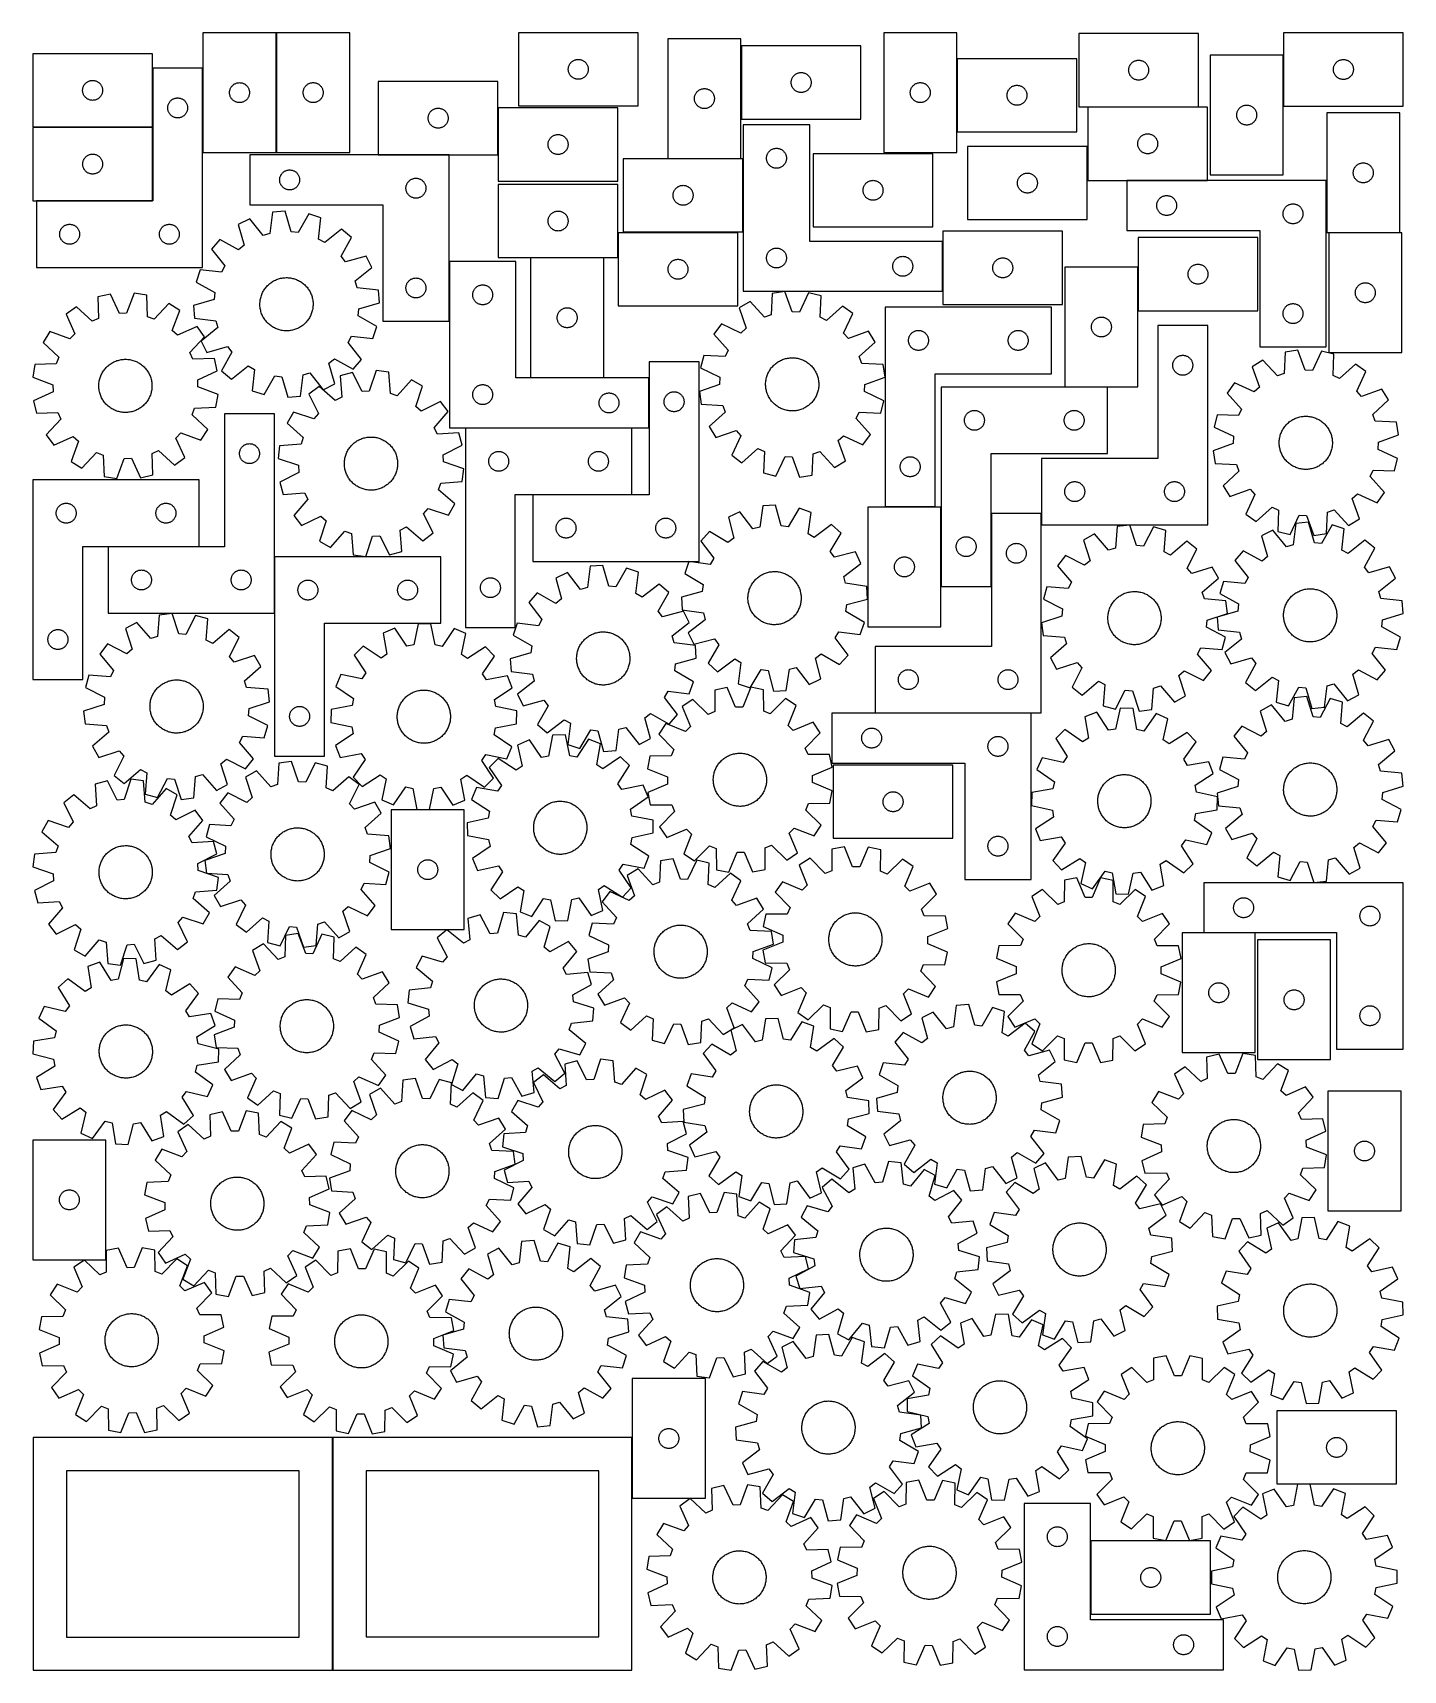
# Model space of a CAD drawing. Header units: millimetres. Extents: x 7 to 1243, y 7 to 1484.
import ezdxf

# ---------------------------------------------------------------- set-up
doc = ezdxf.new("R2010")
doc.units = ezdxf.units.MM
doc.layers.add('CUT', color=7, linetype='CONTINUOUS', true_color=0x000000)

msp = doc.modelspace()

# ---------------------------------------------------------------- linework, layer by layer
at = {"layer": 'CUT'}
for p, q in [((226.148007, 1484.14191), (160.148007, 1484.14191)), ((160.148007, 1484.14191), (160.148007, 1376.14191)), ((226.148007, 1376.14191), (226.148007, 1484.14191)), ((292.590024, 1484.165347), (226.590024, 1484.165347)), ((226.590024, 1484.165347), (226.590024, 1376.165347)), ((292.590024, 1376.165347), (292.590024, 1484.165347)), ((552.889951, 1484.159487), (444.889951, 1484.159487)), ((444.889951, 1484.159487), (444.889951, 1418.159487)), ((552.889951, 1418.159487), (552.889951, 1484.159487)), ((645.746884, 1478.77399), (579.746884, 1478.77399)), ((579.746884, 1478.77399), (579.746884, 1370.77399)), ((645.746884, 1370.77399), (645.746884, 1478.77399)), ((840.5556, 1484.172183), (774.5556, 1484.172183)), ((774.5556, 1484.172183), (774.5556, 1376.172183)), ((840.5556, 1376.172183), (840.5556, 1484.172183)), ((1058.64767, 1483.444158), (950.64767, 1483.444158)), ((950.64767, 1483.444158), (950.64767, 1417.444158)), ((1058.64767, 1417.444158), (1058.64767, 1483.444158)), ((1243.463737, 1484.038641), (1135.463737, 1484.038641)), ((1135.463737, 1484.038641), (1135.463737, 1418.038641)), ((1243.463737, 1418.038641), (1243.463737, 1484.038641)), ((114.535703, 1465.167788), (6.535703, 1465.167788)), ((6.535703, 1465.167788), (6.535703, 1399.167788)), ((114.535703, 1399.167788), (114.535703, 1465.167788)), ((754.063472, 1472.244451), (646.063472, 1472.244451)), ((646.063472, 1472.244451), (646.063472, 1406.244451)), ((754.063472, 1406.244451), (754.063472, 1472.244451)), ((1069.19471, 1463.893128), (1069.19471, 1355.893128)), ((1135.19471, 1463.893128), (1069.19471, 1463.893128)), ((1135.19471, 1355.893128), (1135.19471, 1463.893128)), ((159.7962, 1452.360416), (114.7962, 1452.360416)), ((114.7962, 1452.360416), (114.7962, 1332.360416)), ((159.7962, 1272.360416), (159.7962, 1452.360416)), ((489.889951, 1451.159487), (489.909221, 1451.748116)), ((489.909221, 1450.570859), (489.889951, 1451.159487)), ((489.909221, 1451.748116), (489.966947, 1452.334223)), ((489.966947, 1449.984752), (489.909221, 1450.570859)), ((489.966947, 1452.334223), (490.062883, 1452.9153)), ((490.062883, 1449.403675), (489.966947, 1449.984752)), ((490.062883, 1452.9153), (490.196618, 1453.488859)), ((490.196618, 1448.830116), (490.062883, 1449.403675)), ((490.196618, 1453.488859), (490.36758, 1454.052443)), ((490.36758, 1448.266532), (490.196618, 1448.830116)), ((490.36758, 1454.052443), (490.575035, 1454.603638)), ((490.575035, 1447.715337), (490.36758, 1448.266532)), ((490.575035, 1454.603638), (490.818096, 1455.140086)), ((490.818096, 1455.140086), (491.095722, 1455.659487)), ((491.095722, 1455.659487), (491.406724, 1456.159619)), ((491.406724, 1456.159619), (491.749771, 1456.63834)), ((491.749771, 1456.63834), (492.123393, 1457.0936)), ((492.123393, 1457.0936), (492.52599, 1457.523448)), ((492.52599, 1457.523448), (492.955838, 1457.926046)), ((492.955838, 1457.926046), (493.411098, 1458.299667)), ((493.411098, 1458.299667), (493.889819, 1458.642714)), ((493.889819, 1458.642714), (494.389951, 1458.953716)), ((494.389951, 1458.953716), (494.909353, 1459.231342)), ((494.909353, 1459.231342), (495.4458, 1459.474403)), ((495.4458, 1459.474403), (495.996996, 1459.681859)), ((495.996996, 1459.681859), (496.560579, 1459.85282)), ((496.560579, 1459.85282), (497.134138, 1459.986555)), ((497.134138, 1459.986555), (497.715215, 1460.082491)), ((497.715215, 1460.082491), (498.301323, 1460.140218)), ((498.301323, 1460.140218), (498.889951, 1460.159487)), ((498.889951, 1460.159487), (499.478579, 1460.140218)), ((499.478579, 1460.140218), (500.064687, 1460.082491)), ((500.064687, 1460.082491), (500.645764, 1459.986555)), ((500.645764, 1459.986555), (501.219322, 1459.85282)), ((501.219322, 1459.85282), (501.782906, 1459.681859)), ((501.782906, 1459.681859), (502.334102, 1459.474403)), ((502.334102, 1459.474403), (502.870549, 1459.231342)), ((502.870549, 1459.231342), (503.389951, 1458.953716)), ((503.389951, 1458.953716), (503.890083, 1458.642714)), ((503.890083, 1458.642714), (504.368804, 1458.299667)), ((504.368804, 1458.299667), (504.824063, 1457.926046)), ((504.824063, 1457.926046), (505.253912, 1457.523448)), ((505.253912, 1457.523448), (505.656509, 1457.0936)), ((505.656509, 1457.0936), (506.030131, 1456.63834)), ((506.030131, 1456.63834), (506.373177, 1456.159619)), ((506.373177, 1456.159619), (506.684179, 1455.659487)), ((506.684179, 1455.659487), (506.961806, 1455.140086)), ((506.961806, 1455.140086), (507.204867, 1454.603638)), ((507.204867, 1454.603638), (507.412322, 1454.052443)), ((507.412322, 1448.266532), (507.204867, 1447.715337)), ((507.412322, 1454.052443), (507.583283, 1453.488859)), ((507.583283, 1448.830116), (507.412322, 1448.266532)), ((507.583283, 1453.488859), (507.717018, 1452.9153)), ((507.717018, 1449.403675), (507.583283, 1448.830116)), ((507.717018, 1452.9153), (507.812955, 1452.334223)), ((507.812955, 1449.984752), (507.717018, 1449.403675)), ((507.812955, 1452.334223), (507.870681, 1451.748116)), ((507.870681, 1450.570859), (507.812955, 1449.984752)), ((507.870681, 1451.748116), (507.889951, 1451.159487)), ((507.889951, 1451.159487), (507.870681, 1450.570859)), ((698.307659, 1448.071519), (698.888736, 1448.167455)), ((698.888736, 1448.167455), (699.474844, 1448.225182)), ((699.474844, 1448.225182), (700.063472, 1448.244451)), ((700.063472, 1448.244451), (700.6521, 1448.225182)), ((700.6521, 1448.225182), (701.238208, 1448.167455)), ((701.238208, 1448.167455), (701.819285, 1448.071519)), ((948.834836, 1460.754946), (840.834836, 1460.754946)), ((840.834836, 1460.754946), (840.834836, 1394.754946)), ((948.834836, 1394.754946), (948.834836, 1460.754946)), ((995.64767, 1450.444158), (995.66694, 1451.032787)), ((995.66694, 1449.85553), (995.64767, 1450.444158)), ((995.66694, 1451.032787), (995.724666, 1451.618894)), ((995.724666, 1449.269423), (995.66694, 1449.85553)), ((995.724666, 1451.618894), (995.820602, 1452.199971)), ((995.820602, 1448.688345), (995.724666, 1449.269423)), ((995.820602, 1452.199971), (995.954338, 1452.77353)), ((995.954338, 1448.114787), (995.820602, 1448.688345)), ((995.954338, 1452.77353), (996.125299, 1453.337114)), ((996.125299, 1447.551203), (995.954338, 1448.114787)), ((996.125299, 1453.337114), (996.332754, 1453.888309)), ((996.332754, 1453.888309), (996.575815, 1454.424757)), ((996.575815, 1454.424757), (996.853441, 1454.944158)), ((996.853441, 1454.944158), (997.164443, 1455.44429)), ((997.164443, 1455.44429), (997.50749, 1455.923011)), ((997.50749, 1455.923011), (997.881112, 1456.378271)), ((997.881112, 1456.378271), (998.283709, 1456.808119)), ((998.283709, 1456.808119), (998.713558, 1457.210717)), ((998.713558, 1457.210717), (999.168817, 1457.584338)), ((999.168817, 1457.584338), (999.647538, 1457.927385)), ((999.647538, 1457.927385), (1000.14767, 1458.238387)), ((1000.14767, 1458.238387), (1000.667072, 1458.516013)), ((1000.667072, 1458.516013), (1001.203519, 1458.759074)), ((1001.203519, 1458.759074), (1001.754715, 1458.96653)), ((1001.754715, 1458.96653), (1002.318299, 1459.137491)), ((1002.318299, 1459.137491), (1002.891857, 1459.271226)), ((1002.891857, 1459.271226), (1003.472934, 1459.367162)), ((1003.472934, 1459.367162), (1004.059042, 1459.424889)), ((1004.059042, 1459.424889), (1004.64767, 1459.444158)), ((1004.64767, 1459.444158), (1005.236298, 1459.424889)), ((1005.236298, 1459.424889), (1005.822406, 1459.367162)), ((1005.822406, 1459.367162), (1006.403483, 1459.271226)), ((1006.403483, 1459.271226), (1006.977041, 1459.137491)), ((1006.977041, 1459.137491), (1007.540625, 1458.96653)), ((1007.540625, 1458.96653), (1008.091821, 1458.759074)), ((1008.091821, 1458.759074), (1008.628268, 1458.516013)), ((1008.628268, 1458.516013), (1009.14767, 1458.238387)), ((1009.14767, 1458.238387), (1009.647802, 1457.927385)), ((1009.647802, 1457.927385), (1010.126523, 1457.584338)), ((1010.126523, 1457.584338), (1010.581782, 1457.210717)), ((1010.581782, 1457.210717), (1011.011631, 1456.808119)), ((1011.011631, 1456.808119), (1011.414228, 1456.378271)), ((1011.414228, 1456.378271), (1011.78785, 1455.923011)), ((1011.78785, 1455.923011), (1012.130896, 1455.44429)), ((1012.130896, 1455.44429), (1012.441899, 1454.944158)), ((1012.441899, 1454.944158), (1012.719525, 1454.424757)), ((1012.719525, 1454.424757), (1012.962586, 1453.888309)), ((1012.962586, 1453.888309), (1013.170041, 1453.337114)), ((1013.170041, 1453.337114), (1013.341002, 1452.77353)), ((1013.341002, 1448.114787), (1013.170041, 1447.551203)), ((1013.341002, 1452.77353), (1013.474737, 1452.199971)), ((1013.474737, 1448.688345), (1013.341002, 1448.114787)), ((1013.474737, 1452.199971), (1013.570674, 1451.618894)), ((1013.570674, 1449.269423), (1013.474737, 1448.688345)), ((1013.570674, 1451.618894), (1013.6284, 1451.032787)), ((1013.6284, 1449.85553), (1013.570674, 1449.269423)), ((1013.6284, 1451.032787), (1013.64767, 1450.444158)), ((1013.64767, 1450.444158), (1013.6284, 1449.85553)), ((1180.463737, 1451.038641), (1180.483006, 1451.627269)), ((1180.483006, 1450.450013), (1180.463737, 1451.038641)), ((1180.483006, 1451.627269), (1180.540733, 1452.213377)), ((1180.540733, 1449.863905), (1180.483006, 1450.450013)), ((1180.540733, 1452.213377), (1180.636669, 1452.794454)), ((1180.636669, 1449.282828), (1180.540733, 1449.863905)), ((1180.636669, 1452.794454), (1180.770404, 1453.368012)), ((1180.770404, 1448.709269), (1180.636669, 1449.282828)), ((1180.770404, 1453.368012), (1180.941366, 1453.931596)), ((1180.941366, 1448.145686), (1180.770404, 1448.709269)), ((1180.941366, 1453.931596), (1181.148821, 1454.482792)), ((1181.148821, 1447.59449), (1180.941366, 1448.145686)), ((1181.148821, 1454.482792), (1181.391882, 1455.019239)), ((1181.391882, 1455.019239), (1181.669508, 1455.538641)), ((1181.669508, 1455.538641), (1181.98051, 1456.038773)), ((1181.98051, 1456.038773), (1182.323557, 1456.517494)), ((1182.323557, 1456.517494), (1182.697178, 1456.972753)), ((1182.697178, 1456.972753), (1183.099776, 1457.402602)), ((1183.099776, 1457.402602), (1183.529624, 1457.805199)), ((1183.529624, 1457.805199), (1183.984884, 1458.178821)), ((1183.984884, 1458.178821), (1184.463605, 1458.521867)), ((1184.463605, 1458.521867), (1184.963737, 1458.832869)), ((1184.963737, 1458.832869), (1185.483138, 1459.110495)), ((1185.483138, 1459.110495), (1186.019586, 1459.353557)), ((1186.019586, 1459.353557), (1186.570781, 1459.561012)), ((1186.570781, 1459.561012), (1187.134365, 1459.731973)), ((1187.134365, 1459.731973), (1187.707924, 1459.865708)), ((1187.707924, 1459.865708), (1188.289001, 1459.961645)), ((1188.289001, 1459.961645), (1188.875109, 1460.019371)), ((1188.875109, 1460.019371), (1189.463737, 1460.038641)), ((1189.463737, 1460.038641), (1190.052365, 1460.019371)), ((1190.052365, 1460.019371), (1190.638472, 1459.961645)), ((1190.638472, 1459.961645), (1191.21955, 1459.865708)), ((1191.21955, 1459.865708), (1191.793108, 1459.731973)), ((1191.793108, 1459.731973), (1192.356692, 1459.561012)), ((1192.356692, 1459.561012), (1192.907888, 1459.353557)), ((1192.907888, 1459.353557), (1193.444335, 1459.110495)), ((1193.444335, 1459.110495), (1193.963737, 1458.832869)), ((1193.963737, 1458.832869), (1194.463869, 1458.521867)), ((1194.463869, 1458.521867), (1194.94259, 1458.178821)), ((1194.94259, 1458.178821), (1195.397849, 1457.805199)), ((1195.397849, 1457.805199), (1195.827698, 1457.402602)), ((1195.827698, 1457.402602), (1196.230295, 1456.972753)), ((1196.230295, 1456.972753), (1196.603917, 1456.517494)), ((1196.603917, 1456.517494), (1196.946963, 1456.038773)), ((1196.946963, 1456.038773), (1197.257965, 1455.538641)), ((1197.257965, 1455.538641), (1197.535591, 1455.019239)), ((1197.535591, 1455.019239), (1197.778652, 1454.482792)), ((1197.778652, 1454.482792), (1197.986108, 1453.931596)), ((1197.986108, 1448.145686), (1197.778652, 1447.59449)), ((1197.986108, 1453.931596), (1198.157069, 1453.368012)), ((1198.157069, 1448.709269), (1197.986108, 1448.145686)), ((1198.157069, 1453.368012), (1198.290804, 1452.794454)), ((1198.290804, 1449.282828), (1198.157069, 1448.709269)), ((1198.290804, 1452.794454), (1198.38674, 1452.213377)), ((1198.38674, 1449.863905), (1198.290804, 1449.282828)), ((1198.38674, 1452.213377), (1198.444467, 1451.627269)), ((1198.444467, 1450.450013), (1198.38674, 1449.863905)), ((1198.444467, 1451.627269), (1198.463737, 1451.038641)), ((1198.463737, 1451.038641), (1198.444467, 1450.450013)), ((51.554972, 1432.756416), (51.612699, 1433.342524)), ((51.612699, 1433.342524), (51.708635, 1433.923601)), ((51.708635, 1433.923601), (51.84237, 1434.49716)), ((51.84237, 1434.49716), (52.013332, 1435.060743)), ((52.013332, 1435.060743), (52.220787, 1435.611939)), ((52.220787, 1435.611939), (52.463848, 1436.148386)), ((52.463848, 1436.148386), (52.741474, 1436.667788)), ((52.741474, 1436.667788), (53.052476, 1437.16792)), ((53.052476, 1437.16792), (53.395523, 1437.646641)), ((53.395523, 1437.646641), (53.769145, 1438.101901)), ((53.769145, 1438.101901), (54.171742, 1438.531749)), ((54.171742, 1438.531749), (54.60159, 1438.934346)), ((54.60159, 1438.934346), (55.05685, 1439.307968)), ((55.05685, 1439.307968), (55.535571, 1439.651015)), ((55.535571, 1439.651015), (56.035703, 1439.962017)), ((56.035703, 1439.962017), (56.555105, 1440.239643)), ((56.555105, 1440.239643), (57.091552, 1440.482704)), ((57.091552, 1440.482704), (57.642748, 1440.690159)), ((57.642748, 1440.690159), (58.206331, 1440.861121)), ((58.206331, 1440.861121), (58.77989, 1440.994856)), ((58.77989, 1440.994856), (59.360967, 1441.090792)), ((59.360967, 1441.090792), (59.947075, 1441.148518)), ((59.947075, 1441.148518), (60.535703, 1441.167788)), ((60.535703, 1441.167788), (61.124331, 1441.148518)), ((61.124331, 1441.148518), (61.710439, 1441.090792)), ((61.710439, 1441.090792), (62.291516, 1440.994856)), ((62.291516, 1440.994856), (62.865074, 1440.861121)), ((62.865074, 1440.861121), (63.428658, 1440.690159)), ((63.428658, 1440.690159), (63.979854, 1440.482704)), ((63.979854, 1440.482704), (64.516301, 1440.239643)), ((64.516301, 1440.239643), (65.035703, 1439.962017)), ((65.035703, 1439.962017), (65.535835, 1439.651015)), ((65.535835, 1439.651015), (66.014556, 1439.307968)), ((66.014556, 1439.307968), (66.469815, 1438.934346)), ((66.469815, 1438.934346), (66.899664, 1438.531749)), ((66.899664, 1438.531749), (67.302261, 1438.101901)), ((67.302261, 1438.101901), (67.675883, 1437.646641)), ((67.675883, 1437.646641), (68.018929, 1437.16792)), ((68.018929, 1437.16792), (68.329931, 1436.667788)), ((68.329931, 1436.667788), (68.607557, 1436.148386)), ((68.607557, 1436.148386), (68.850619, 1435.611939)), ((68.850619, 1435.611939), (69.058074, 1435.060743)), ((69.058074, 1435.060743), (69.229035, 1434.49716)), ((69.229035, 1434.49716), (69.36277, 1433.923601)), ((69.36277, 1433.923601), (69.458707, 1433.342524)), ((69.458707, 1433.342524), (69.516433, 1432.756416)), ((184.625636, 1433.034865), (184.833091, 1433.586061)), ((184.833091, 1433.586061), (185.076152, 1434.122508)), ((185.076152, 1434.122508), (185.353778, 1434.64191)), ((185.353778, 1434.64191), (185.664781, 1435.142042)), ((185.664781, 1435.142042), (186.007827, 1435.620763)), ((186.007827, 1435.620763), (186.381449, 1436.076022)), ((186.381449, 1436.076022), (186.784046, 1436.505871)), ((186.784046, 1436.505871), (187.213895, 1436.908468)), ((187.213895, 1436.908468), (187.669154, 1437.28209)), ((187.669154, 1437.28209), (188.147875, 1437.625136)), ((188.147875, 1437.625136), (188.648007, 1437.936139)), ((188.648007, 1437.936139), (189.167409, 1438.213765)), ((189.167409, 1438.213765), (189.703856, 1438.456826)), ((189.703856, 1438.456826), (190.255052, 1438.664281)), ((190.255052, 1438.664281), (190.818636, 1438.835242)), ((190.818636, 1438.835242), (191.392194, 1438.968977)), ((191.392194, 1438.968977), (191.973271, 1439.064914)), ((191.973271, 1439.064914), (192.559379, 1439.12264)), ((192.559379, 1439.12264), (193.148007, 1439.14191)), ((193.148007, 1439.14191), (193.736635, 1439.12264)), ((193.736635, 1439.12264), (194.322743, 1439.064914)), ((194.322743, 1439.064914), (194.90382, 1438.968977)), ((194.90382, 1438.968977), (195.477378, 1438.835242)), ((195.477378, 1438.835242), (196.040962, 1438.664281)), ((196.040962, 1438.664281), (196.592158, 1438.456826)), ((196.592158, 1438.456826), (197.128605, 1438.213765)), ((197.128605, 1438.213765), (197.648007, 1437.936139)), ((197.648007, 1437.936139), (198.148139, 1437.625136)), ((198.148139, 1437.625136), (198.62686, 1437.28209)), ((198.62686, 1437.28209), (199.082119, 1436.908468)), ((199.082119, 1436.908468), (199.511968, 1436.505871)), ((199.511968, 1436.505871), (199.914565, 1436.076022)), ((199.914565, 1436.076022), (200.288187, 1435.620763)), ((200.288187, 1435.620763), (200.631234, 1435.142042)), ((200.631234, 1435.142042), (200.942236, 1434.64191)), ((200.942236, 1434.64191), (201.219862, 1434.122508)), ((201.219862, 1434.122508), (201.462923, 1433.586061)), ((201.462923, 1433.586061), (201.670378, 1433.034865)), ((251.067653, 1433.058303), (251.275108, 1433.609498)), ((251.275108, 1433.609498), (251.518169, 1434.145946)), ((251.518169, 1434.145946), (251.795795, 1434.665347)), ((251.795795, 1434.665347), (252.106797, 1435.16548)), ((252.106797, 1435.16548), (252.449844, 1435.6442)), ((252.449844, 1435.6442), (252.823465, 1436.09946)), ((252.823465, 1436.09946), (253.226063, 1436.529308)), ((253.226063, 1436.529308), (253.655911, 1436.931906)), ((253.655911, 1436.931906), (254.111171, 1437.305527)), ((254.111171, 1437.305527), (254.589892, 1437.648574)), ((254.589892, 1437.648574), (255.090024, 1437.959576)), ((255.090024, 1437.959576), (255.609425, 1438.237202)), ((255.609425, 1438.237202), (256.145873, 1438.480263)), ((256.145873, 1438.480263), (256.697068, 1438.687719)), ((256.697068, 1438.687719), (257.260652, 1438.85868)), ((257.260652, 1438.85868), (257.834211, 1438.992415)), ((257.834211, 1438.992415), (258.415288, 1439.088351)), ((258.415288, 1439.088351), (259.001396, 1439.146078)), ((259.001396, 1439.146078), (259.590024, 1439.165347)), ((259.590024, 1439.165347), (260.178652, 1439.146078)), ((260.178652, 1439.146078), (260.764759, 1439.088351)), ((260.764759, 1439.088351), (261.345837, 1438.992415)), ((261.345837, 1438.992415), (261.919395, 1438.85868)), ((261.919395, 1438.85868), (262.482979, 1438.687719)), ((262.482979, 1438.687719), (263.034175, 1438.480263)), ((263.034175, 1438.480263), (263.570622, 1438.237202)), ((263.570622, 1438.237202), (264.090024, 1437.959576)), ((264.090024, 1437.959576), (264.590156, 1437.648574)), ((264.590156, 1437.648574), (265.068877, 1437.305527)), ((265.068877, 1437.305527), (265.524136, 1436.931906)), ((265.524136, 1436.931906), (265.953985, 1436.529308)), ((265.953985, 1436.529308), (266.356582, 1436.09946)), ((266.356582, 1436.09946), (266.730204, 1435.6442)), ((266.730204, 1435.6442), (267.07325, 1435.16548)), ((267.07325, 1435.16548), (267.384252, 1434.665347)), ((267.384252, 1434.665347), (267.661878, 1434.145946)), ((267.661878, 1434.145946), (267.904939, 1433.609498)), ((267.904939, 1433.609498), (268.112395, 1433.058303)), ((426.421018, 1440.104067), (318.421018, 1440.104067)), ((318.421018, 1440.104067), (318.421018, 1374.104067)), ((426.421018, 1374.104067), (426.421018, 1440.104067)), ((490.818096, 1447.178889), (490.575035, 1447.715337)), ((491.095722, 1446.659487), (490.818096, 1447.178889)), ((491.406724, 1446.159355), (491.095722, 1446.659487)), ((491.749771, 1445.680635), (491.406724, 1446.159355)), ((492.123393, 1445.225375), (491.749771, 1445.680635)), ((492.52599, 1444.795526), (492.123393, 1445.225375)), ((492.955838, 1444.392929), (492.52599, 1444.795526)), ((493.411098, 1444.019307), (492.955838, 1444.392929)), ((493.889819, 1443.676261), (493.411098, 1444.019307)), ((494.389951, 1443.365259), (493.889819, 1443.676261)), ((494.909353, 1443.087633), (494.389951, 1443.365259)), ((495.4458, 1442.844572), (494.909353, 1443.087633)), ((495.996996, 1442.637116), (495.4458, 1442.844572)), ((496.560579, 1442.466155), (495.996996, 1442.637116)), ((497.134138, 1442.33242), (496.560579, 1442.466155)), ((497.715215, 1442.236484), (497.134138, 1442.33242)), ((498.301323, 1442.178757), (497.715215, 1442.236484)), ((498.889951, 1442.159487), (498.301323, 1442.178757)), ((499.478579, 1442.178757), (498.889951, 1442.159487)), ((500.064687, 1442.236484), (499.478579, 1442.178757)), ((500.645764, 1442.33242), (500.064687, 1442.236484)), ((501.219322, 1442.466155), (500.645764, 1442.33242)), ((501.782906, 1442.637116), (501.219322, 1442.466155)), ((502.334102, 1442.844572), (501.782906, 1442.637116)), ((502.870549, 1443.087633), (502.334102, 1442.844572)), ((503.389951, 1443.365259), (502.870549, 1443.087633)), ((503.890083, 1443.676261), (503.389951, 1443.365259)), ((504.368804, 1444.019307), (503.890083, 1443.676261)), ((504.824063, 1444.392929), (504.368804, 1444.019307)), ((505.253912, 1444.795526), (504.824063, 1444.392929)), ((505.656509, 1445.225375), (505.253912, 1444.795526)), ((506.030131, 1445.680635), (505.656509, 1445.225375)), ((506.373177, 1446.159355), (506.030131, 1445.680635)), ((506.684179, 1446.659487), (506.373177, 1446.159355)), ((506.961806, 1447.178889), (506.684179, 1446.659487)), ((507.204867, 1447.715337), (506.961806, 1447.178889)), ((609.853929, 1433.296361), (610.417513, 1433.467322)), ((610.417513, 1433.467322), (610.991071, 1433.601058)), ((610.991071, 1433.601058), (611.572148, 1433.696994)), ((611.572148, 1433.696994), (612.158256, 1433.75472)), ((612.158256, 1433.75472), (612.746884, 1433.77399)), ((612.746884, 1433.77399), (613.335512, 1433.75472)), ((613.335512, 1433.75472), (613.92162, 1433.696994)), ((613.92162, 1433.696994), (614.502697, 1433.601058)), ((614.502697, 1433.601058), (615.076255, 1433.467322)), ((615.076255, 1433.467322), (615.639839, 1433.296361)), ((691.063472, 1439.244451), (691.082742, 1439.83308)), ((691.082742, 1438.655823), (691.063472, 1439.244451)), ((691.082742, 1439.83308), (691.140468, 1440.419187)), ((691.140468, 1438.069716), (691.082742, 1438.655823)), ((691.140468, 1440.419187), (691.236404, 1441.000264)), ((691.236404, 1437.488638), (691.140468, 1438.069716)), ((691.236404, 1441.000264), (691.37014, 1441.573823)), ((691.37014, 1436.91508), (691.236404, 1437.488638)), ((691.37014, 1441.573823), (691.541101, 1442.137407)), ((691.541101, 1436.351496), (691.37014, 1436.91508)), ((691.541101, 1442.137407), (691.748556, 1442.688602)), ((691.748556, 1435.8003), (691.541101, 1436.351496)), ((691.748556, 1442.688602), (691.991617, 1443.22505)), ((691.991617, 1435.263853), (691.748556, 1435.8003)), ((691.991617, 1443.22505), (692.269243, 1443.744451)), ((692.269243, 1434.744451), (691.991617, 1435.263853)), ((692.269243, 1443.744451), (692.580245, 1444.244583)), ((692.580245, 1434.244319), (692.269243, 1434.744451)), ((692.580245, 1444.244583), (692.923292, 1444.723304)), ((692.923292, 1433.765598), (692.580245, 1434.244319)), ((692.923292, 1444.723304), (693.296914, 1445.178564)), ((693.296914, 1433.310339), (692.923292, 1433.765598)), ((693.296914, 1445.178564), (693.699511, 1445.608412)), ((693.699511, 1432.88049), (693.296914, 1433.310339)), ((693.699511, 1445.608412), (694.12936, 1446.01101)), ((694.12936, 1446.01101), (694.584619, 1446.384631)), ((694.584619, 1446.384631), (695.06334, 1446.727678)), ((695.06334, 1446.727678), (695.563472, 1447.03868)), ((695.563472, 1447.03868), (696.082874, 1447.316306)), ((696.082874, 1447.316306), (696.619321, 1447.559367)), ((696.619321, 1447.559367), (697.170517, 1447.766823)), ((697.170517, 1447.766823), (697.734101, 1447.937784)), ((697.734101, 1447.937784), (698.307659, 1448.071519)), ((701.819285, 1448.071519), (702.392843, 1447.937784)), ((702.392843, 1447.937784), (702.956427, 1447.766823)), ((702.956427, 1447.766823), (703.507623, 1447.559367)), ((703.507623, 1447.559367), (704.04407, 1447.316306)), ((704.04407, 1447.316306), (704.563472, 1447.03868)), ((704.563472, 1447.03868), (705.063604, 1446.727678)), ((705.063604, 1446.727678), (705.542325, 1446.384631)), ((705.542325, 1446.384631), (705.997584, 1446.01101)), ((705.997584, 1446.01101), (706.427433, 1445.608412)), ((706.427433, 1445.608412), (706.83003, 1445.178564)), ((706.83003, 1433.310339), (706.427433, 1432.88049)), ((706.83003, 1445.178564), (707.203652, 1444.723304)), ((707.203652, 1433.765598), (706.83003, 1433.310339)), ((707.203652, 1444.723304), (707.546698, 1444.244583)), ((707.546698, 1434.244319), (707.203652, 1433.765598)), ((707.546698, 1444.244583), (707.857701, 1443.744451)), ((707.857701, 1434.744451), (707.546698, 1434.244319)), ((707.857701, 1443.744451), (708.135327, 1443.22505)), ((708.135327, 1435.263853), (707.857701, 1434.744451)), ((708.135327, 1443.22505), (708.378388, 1442.688602)), ((708.378388, 1435.8003), (708.135327, 1435.263853)), ((708.378388, 1442.688602), (708.585843, 1442.137407)), ((708.585843, 1436.351496), (708.378388, 1435.8003)), ((708.585843, 1442.137407), (708.756804, 1441.573823)), ((708.756804, 1436.91508), (708.585843, 1436.351496)), ((708.756804, 1441.573823), (708.890539, 1441.000264)), ((708.890539, 1437.488638), (708.756804, 1436.91508)), ((708.890539, 1441.000264), (708.986476, 1440.419187)), ((708.986476, 1438.069716), (708.890539, 1437.488638)), ((708.986476, 1440.419187), (709.044202, 1439.83308)), ((709.044202, 1438.655823), (708.986476, 1438.069716)), ((709.044202, 1439.83308), (709.063472, 1439.244451)), ((709.063472, 1439.244451), (709.044202, 1438.655823)), ((799.033229, 1433.065139), (799.240684, 1433.616334)), ((799.240684, 1433.616334), (799.483745, 1434.152782)), ((799.483745, 1434.152782), (799.761371, 1434.672183)), ((799.761371, 1434.672183), (800.072373, 1435.172315)), ((800.072373, 1435.172315), (800.41542, 1435.651036)), ((800.41542, 1435.651036), (800.789042, 1436.106296)), ((800.789042, 1436.106296), (801.191639, 1436.536144)), ((801.191639, 1436.536144), (801.621488, 1436.938742)), ((801.621488, 1436.938742), (802.076747, 1437.312363)), ((802.076747, 1437.312363), (802.555468, 1437.65541)), ((802.555468, 1437.65541), (803.0556, 1437.966412)), ((803.0556, 1437.966412), (803.575002, 1438.244038)), ((803.575002, 1438.244038), (804.111449, 1438.487099)), ((804.111449, 1438.487099), (804.662645, 1438.694555)), ((804.662645, 1438.694555), (805.226228, 1438.865516)), ((805.226228, 1438.865516), (805.799787, 1438.999251)), ((805.799787, 1438.999251), (806.380864, 1439.095187)), ((806.380864, 1439.095187), (806.966972, 1439.152914)), ((806.966972, 1439.152914), (807.5556, 1439.172183)), ((807.5556, 1439.172183), (808.144228, 1439.152914)), ((808.144228, 1439.152914), (808.730336, 1439.095187)), ((808.730336, 1439.095187), (809.311413, 1438.999251)), ((809.311413, 1438.999251), (809.884971, 1438.865516)), ((809.884971, 1438.865516), (810.448555, 1438.694555)), ((810.448555, 1438.694555), (810.999751, 1438.487099)), ((810.999751, 1438.487099), (811.536198, 1438.244038)), ((811.536198, 1438.244038), (812.0556, 1437.966412)), ((812.0556, 1437.966412), (812.555732, 1437.65541)), ((812.555732, 1437.65541), (813.034453, 1437.312363)), ((813.034453, 1437.312363), (813.489712, 1436.938742)), ((813.489712, 1436.938742), (813.919561, 1436.536144)), ((813.919561, 1436.536144), (814.322158, 1436.106296)), ((814.322158, 1436.106296), (814.69578, 1435.651036)), ((814.69578, 1435.651036), (815.038826, 1435.172315)), ((815.038826, 1435.172315), (815.349828, 1434.672183)), ((815.349828, 1434.672183), (815.627455, 1434.152782)), ((815.627455, 1434.152782), (815.870516, 1433.616334)), ((815.870516, 1433.616334), (816.077971, 1433.065139)), ((887.694656, 1433.233799), (888.068278, 1433.689059)), ((888.068278, 1433.689059), (888.470875, 1434.118907)), ((888.470875, 1434.118907), (888.900724, 1434.521505)), ((888.900724, 1434.521505), (889.355983, 1434.895126)), ((889.355983, 1434.895126), (889.834704, 1435.238173)), ((889.834704, 1435.238173), (890.334836, 1435.549175)), ((890.334836, 1435.549175), (890.854238, 1435.826801)), ((890.854238, 1435.826801), (891.390685, 1436.069862)), ((891.390685, 1436.069862), (891.941881, 1436.277318)), ((891.941881, 1436.277318), (892.505465, 1436.448279)), ((892.505465, 1436.448279), (893.079023, 1436.582014)), ((893.079023, 1436.582014), (893.6601, 1436.67795)), ((893.6601, 1436.67795), (894.246208, 1436.735677)), ((894.246208, 1436.735677), (894.834836, 1436.754946)), ((894.834836, 1436.754946), (895.423464, 1436.735677)), ((895.423464, 1436.735677), (896.009572, 1436.67795)), ((896.009572, 1436.67795), (896.590649, 1436.582014)), ((896.590649, 1436.582014), (897.164207, 1436.448279)), ((897.164207, 1436.448279), (897.727791, 1436.277318)), ((897.727791, 1436.277318), (898.278987, 1436.069862)), ((898.278987, 1436.069862), (898.815434, 1435.826801)), ((898.815434, 1435.826801), (899.334836, 1435.549175)), ((899.334836, 1435.549175), (899.834968, 1435.238173)), ((899.834968, 1435.238173), (900.313689, 1434.895126)), ((900.313689, 1434.895126), (900.768948, 1434.521505)), ((900.768948, 1434.521505), (901.198797, 1434.118907)), ((901.198797, 1434.118907), (901.601394, 1433.689059)), ((901.601394, 1433.689059), (901.975016, 1433.233799)), ((996.332754, 1447.000007), (996.125299, 1447.551203)), ((996.575815, 1446.46356), (996.332754, 1447.000007)), ((996.853441, 1445.944158), (996.575815, 1446.46356)), ((997.164443, 1445.444026), (996.853441, 1445.944158)), ((997.50749, 1444.965306), (997.164443, 1445.444026)), ((997.881112, 1444.510046), (997.50749, 1444.965306)), ((998.283709, 1444.080197), (997.881112, 1444.510046)), ((998.713558, 1443.6776), (998.283709, 1444.080197)), ((999.168817, 1443.303978), (998.713558, 1443.6776)), ((999.647538, 1442.960932), (999.168817, 1443.303978)), ((1000.14767, 1442.64993), (999.647538, 1442.960932)), ((1000.667072, 1442.372304), (1000.14767, 1442.64993)), ((1001.203519, 1442.129243), (1000.667072, 1442.372304)), ((1001.754715, 1441.921787), (1001.203519, 1442.129243)), ((1002.318299, 1441.750826), (1001.754715, 1441.921787)), ((1002.891857, 1441.617091), (1002.318299, 1441.750826)), ((1003.472934, 1441.521155), (1002.891857, 1441.617091)), ((1004.059042, 1441.463428), (1003.472934, 1441.521155)), ((1004.64767, 1441.444158), (1004.059042, 1441.463428)), ((1005.236298, 1441.463428), (1004.64767, 1441.444158)), ((1005.822406, 1441.521155), (1005.236298, 1441.463428)), ((1006.403483, 1441.617091), (1005.822406, 1441.521155)), ((1006.977041, 1441.750826), (1006.403483, 1441.617091)), ((1007.540625, 1441.921787), (1006.977041, 1441.750826)), ((1008.091821, 1442.129243), (1007.540625, 1441.921787)), ((1008.628268, 1442.372304), (1008.091821, 1442.129243)), ((1009.14767, 1442.64993), (1008.628268, 1442.372304)), ((1009.647802, 1442.960932), (1009.14767, 1442.64993)), ((1010.126523, 1443.303978), (1009.647802, 1442.960932)), ((1010.581782, 1443.6776), (1010.126523, 1443.303978)), ((1011.011631, 1444.080197), (1010.581782, 1443.6776)), ((1011.414228, 1444.510046), (1011.011631, 1444.080197)), ((1011.78785, 1444.965306), (1011.414228, 1444.510046)), ((1012.130896, 1445.444026), (1011.78785, 1444.965306)), ((1012.441899, 1445.944158), (1012.130896, 1445.444026)), ((1012.719525, 1446.46356), (1012.441899, 1445.944158)), ((1012.962586, 1447.000007), (1012.719525, 1446.46356)), ((1013.170041, 1447.551203), (1012.962586, 1447.000007)), ((1181.391882, 1447.058043), (1181.148821, 1447.59449)), ((1181.669508, 1446.538641), (1181.391882, 1447.058043)), ((1181.98051, 1446.038509), (1181.669508, 1446.538641)), ((1182.323557, 1445.559788), (1181.98051, 1446.038509)), ((1182.697178, 1445.104528), (1182.323557, 1445.559788)), ((1183.099776, 1444.67468), (1182.697178, 1445.104528)), ((1183.529624, 1444.272083), (1183.099776, 1444.67468)), ((1183.984884, 1443.898461), (1183.529624, 1444.272083)), ((1184.463605, 1443.555414), (1183.984884, 1443.898461)), ((1184.963737, 1443.244412), (1184.463605, 1443.555414)), ((1185.483138, 1442.966786), (1184.963737, 1443.244412)), ((1186.019586, 1442.723725), (1185.483138, 1442.966786)), ((1186.570781, 1442.51627), (1186.019586, 1442.723725)), ((1187.134365, 1442.345308), (1186.570781, 1442.51627)), ((1187.707924, 1442.211573), (1187.134365, 1442.345308)), ((1188.289001, 1442.115637), (1187.707924, 1442.211573)), ((1188.875109, 1442.05791), (1188.289001, 1442.115637)), ((1189.463737, 1442.038641), (1188.875109, 1442.05791)), ((1190.052365, 1442.05791), (1189.463737, 1442.038641)), ((1190.638472, 1442.115637), (1190.052365, 1442.05791)), ((1191.21955, 1442.211573), (1190.638472, 1442.115637)), ((1191.793108, 1442.345308), (1191.21955, 1442.211573)), ((1192.356692, 1442.51627), (1191.793108, 1442.345308)), ((1192.907888, 1442.723725), (1192.356692, 1442.51627)), ((1193.444335, 1442.966786), (1192.907888, 1442.723725)), ((1193.963737, 1443.244412), (1193.444335, 1442.966786)), ((1194.463869, 1443.555414), (1193.963737, 1443.244412)), ((1194.94259, 1443.898461), (1194.463869, 1443.555414)), ((1195.397849, 1444.272083), (1194.94259, 1443.898461)), ((1195.827698, 1444.67468), (1195.397849, 1444.272083)), ((1196.230295, 1445.104528), (1195.827698, 1444.67468)), ((1196.603917, 1445.559788), (1196.230295, 1445.104528)), ((1196.946963, 1446.038509), (1196.603917, 1445.559788)), ((1197.257965, 1446.538641), (1196.946963, 1446.038509)), ((1197.535591, 1447.058043), (1197.257965, 1446.538641)), ((1197.778652, 1447.59449), (1197.535591, 1447.058043)), ((51.535703, 1432.167788), (51.554972, 1432.756416)), ((51.554972, 1431.57916), (51.535703, 1432.167788)), ((51.612699, 1430.993052), (51.554972, 1431.57916)), ((51.708635, 1430.411975), (51.612699, 1430.993052)), ((51.84237, 1429.838417), (51.708635, 1430.411975)), ((52.013332, 1429.274833), (51.84237, 1429.838417)), ((52.220787, 1428.723637), (52.013332, 1429.274833)), ((52.463848, 1428.18719), (52.220787, 1428.723637)), ((52.741474, 1427.667788), (52.463848, 1428.18719)), ((53.052476, 1427.167656), (52.741474, 1427.667788)), ((53.395523, 1426.688935), (53.052476, 1427.167656)), ((53.769145, 1426.233676), (53.395523, 1426.688935)), ((54.171742, 1425.803827), (53.769145, 1426.233676)), ((54.60159, 1425.40123), (54.171742, 1425.803827)), ((55.05685, 1425.027608), (54.60159, 1425.40123)), ((55.535571, 1424.684562), (55.05685, 1425.027608)), ((56.035703, 1424.37356), (55.535571, 1424.684562)), ((56.555105, 1424.095934), (56.035703, 1424.37356)), ((57.091552, 1423.852872), (56.555105, 1424.095934)), ((57.642748, 1423.645417), (57.091552, 1423.852872)), ((58.206331, 1423.474456), (57.642748, 1423.645417)), ((58.77989, 1423.340721), (58.206331, 1423.474456)), ((59.360967, 1423.244784), (58.77989, 1423.340721)), ((59.947075, 1423.187058), (59.360967, 1423.244784)), ((60.535703, 1423.167788), (59.947075, 1423.187058)), ((61.124331, 1423.187058), (60.535703, 1423.167788)), ((61.710439, 1423.244784), (61.124331, 1423.187058)), ((62.291516, 1423.340721), (61.710439, 1423.244784)), ((62.865074, 1423.474456), (62.291516, 1423.340721)), ((63.428658, 1423.645417), (62.865074, 1423.474456)), ((63.979854, 1423.852872), (63.428658, 1423.645417)), ((64.516301, 1424.095934), (63.979854, 1423.852872)), ((65.035703, 1424.37356), (64.516301, 1424.095934)), ((65.535835, 1424.684562), (65.035703, 1424.37356)), ((66.014556, 1425.027608), (65.535835, 1424.684562)), ((66.469815, 1425.40123), (66.014556, 1425.027608)), ((66.899664, 1425.803827), (66.469815, 1425.40123)), ((67.302261, 1426.233676), (66.899664, 1425.803827)), ((67.675883, 1426.688935), (67.302261, 1426.233676)), ((68.018929, 1427.167656), (67.675883, 1426.688935)), ((68.329931, 1427.667788), (68.018929, 1427.167656)), ((68.607557, 1428.18719), (68.329931, 1427.667788)), ((68.850619, 1428.723637), (68.607557, 1428.18719)), ((69.058074, 1429.274833), (68.850619, 1428.723637)), ((69.229035, 1429.838417), (69.058074, 1429.274833)), ((69.36277, 1430.411975), (69.229035, 1429.838417)), ((69.458707, 1430.993052), (69.36277, 1430.411975)), ((69.516433, 1431.57916), (69.458707, 1430.993052)), ((69.516433, 1432.756416), (69.535703, 1432.167788)), ((69.535703, 1432.167788), (69.516433, 1431.57916)), ((128.469133, 1418.116229), (128.602868, 1418.689787)), ((128.602868, 1418.689787), (128.773829, 1419.253371)), ((128.773829, 1419.253371), (128.981285, 1419.804567)), ((128.981285, 1419.804567), (129.224346, 1420.341014)), ((129.224346, 1420.341014), (129.501972, 1420.860416)), ((129.501972, 1420.860416), (129.812974, 1421.360548)), ((129.812974, 1421.360548), (130.15602, 1421.839269)), ((130.15602, 1421.839269), (130.529642, 1422.294528)), ((130.529642, 1422.294528), (130.932239, 1422.724377)), ((130.932239, 1422.724377), (131.362088, 1423.126974)), ((131.362088, 1423.126974), (131.817348, 1423.500596)), ((131.817348, 1423.500596), (132.296068, 1423.843642)), ((132.296068, 1423.843642), (132.7962, 1424.154644)), ((132.7962, 1424.154644), (133.315602, 1424.43227)), ((133.315602, 1424.43227), (133.85205, 1424.675332)), ((133.85205, 1424.675332), (134.403245, 1424.882787)), ((134.403245, 1424.882787), (134.966829, 1425.053748)), ((134.966829, 1425.053748), (135.540388, 1425.187483)), ((135.540388, 1425.187483), (136.121465, 1425.28342)), ((136.121465, 1425.28342), (136.707572, 1425.341146)), ((136.707572, 1425.341146), (137.2962, 1425.360416)), ((137.2962, 1425.360416), (137.884829, 1425.341146)), ((137.884829, 1425.341146), (138.470936, 1425.28342)), ((138.470936, 1425.28342), (139.052013, 1425.187483)), ((139.052013, 1425.187483), (139.625572, 1425.053748)), ((139.625572, 1425.053748), (140.189156, 1424.882787)), ((140.189156, 1424.882787), (140.740351, 1424.675332)), ((140.740351, 1424.675332), (141.276799, 1424.43227)), ((141.276799, 1424.43227), (141.7962, 1424.154644)), ((141.7962, 1424.154644), (142.296333, 1423.843642)), ((142.296333, 1423.843642), (142.775053, 1423.500596)), ((142.775053, 1423.500596), (143.230313, 1423.126974)), ((143.230313, 1423.126974), (143.660161, 1422.724377)), ((143.660161, 1422.724377), (144.062759, 1422.294528)), ((144.062759, 1422.294528), (144.43638, 1421.839269)), ((144.43638, 1421.839269), (144.779427, 1421.360548)), ((144.779427, 1421.360548), (145.090429, 1420.860416)), ((145.090429, 1420.860416), (145.368055, 1420.341014)), ((145.368055, 1420.341014), (145.611116, 1419.804567)), ((145.611116, 1419.804567), (145.818572, 1419.253371)), ((145.818572, 1419.253371), (145.989533, 1418.689787)), ((145.989533, 1418.689787), (146.123268, 1418.116229)), ((184.148007, 1430.14191), (184.167277, 1430.730538)), ((184.167277, 1429.553282), (184.148007, 1430.14191)), ((184.167277, 1430.730538), (184.225003, 1431.316646)), ((184.225003, 1428.967174), (184.167277, 1429.553282)), ((184.225003, 1431.316646), (184.32094, 1431.897723)), ((184.32094, 1428.386097), (184.225003, 1428.967174)), ((184.32094, 1431.897723), (184.454675, 1432.471281)), ((184.454675, 1427.812539), (184.32094, 1428.386097)), ((184.454675, 1432.471281), (184.625636, 1433.034865)), ((184.625636, 1427.248955), (184.454675, 1427.812539)), ((184.833091, 1426.697759), (184.625636, 1427.248955)), ((185.076152, 1426.161312), (184.833091, 1426.697759)), ((185.353778, 1425.64191), (185.076152, 1426.161312)), ((185.664781, 1425.141778), (185.353778, 1425.64191)), ((186.007827, 1424.663057), (185.664781, 1425.141778)), ((186.381449, 1424.207798), (186.007827, 1424.663057)), ((186.784046, 1423.777949), (186.381449, 1424.207798)), ((187.213895, 1423.375352), (186.784046, 1423.777949)), ((187.669154, 1423.00173), (187.213895, 1423.375352)), ((188.147875, 1422.658683), (187.669154, 1423.00173)), ((188.648007, 1422.347681), (188.147875, 1422.658683)), ((189.167409, 1422.070055), (188.648007, 1422.347681)), ((189.703856, 1421.826994), (189.167409, 1422.070055)), ((190.255052, 1421.619539), (189.703856, 1421.826994)), ((190.818636, 1421.448577), (190.255052, 1421.619539)), ((191.392194, 1421.314842), (190.818636, 1421.448577)), ((191.973271, 1421.218906), (191.392194, 1421.314842)), ((192.559379, 1421.16118), (191.973271, 1421.218906)), ((193.148007, 1421.14191), (192.559379, 1421.16118)), ((193.736635, 1421.16118), (193.148007, 1421.14191)), ((194.322743, 1421.218906), (193.736635, 1421.16118)), ((194.90382, 1421.314842), (194.322743, 1421.218906)), ((195.477378, 1421.448577), (194.90382, 1421.314842)), ((196.040962, 1421.619539), (195.477378, 1421.448577)), ((196.592158, 1421.826994), (196.040962, 1421.619539)), ((197.128605, 1422.070055), (196.592158, 1421.826994)), ((197.648007, 1422.347681), (197.128605, 1422.070055)), ((198.148139, 1422.658683), (197.648007, 1422.347681)), ((198.62686, 1423.00173), (198.148139, 1422.658683)), ((199.082119, 1423.375352), (198.62686, 1423.00173)), ((199.511968, 1423.777949), (199.082119, 1423.375352)), ((199.914565, 1424.207798), (199.511968, 1423.777949)), ((200.288187, 1424.663057), (199.914565, 1424.207798)), ((200.631234, 1425.141778), (200.288187, 1424.663057)), ((200.942236, 1425.64191), (200.631234, 1425.141778)), ((201.219862, 1426.161312), (200.942236, 1425.64191)), ((201.462923, 1426.697759), (201.219862, 1426.161312)), ((201.670378, 1427.248955), (201.462923, 1426.697759)), ((201.670378, 1433.034865), (201.84134, 1432.471281)), ((201.84134, 1427.812539), (201.670378, 1427.248955)), ((201.84134, 1432.471281), (201.975075, 1431.897723)), ((201.975075, 1428.386097), (201.84134, 1427.812539)), ((201.975075, 1431.897723), (202.071011, 1431.316646)), ((202.071011, 1428.967174), (201.975075, 1428.386097)), ((202.071011, 1431.316646), (202.128737, 1430.730538)), ((202.128737, 1429.553282), (202.071011, 1428.967174)), ((202.128737, 1430.730538), (202.148007, 1430.14191)), ((202.148007, 1430.14191), (202.128737, 1429.553282)), ((250.590024, 1430.165347), (250.609293, 1430.753976)), ((250.609293, 1429.576719), (250.590024, 1430.165347)), ((250.609293, 1430.753976), (250.66702, 1431.340083)), ((250.66702, 1428.990612), (250.609293, 1429.576719)), ((250.66702, 1431.340083), (250.762956, 1431.92116)), ((250.762956, 1428.409535), (250.66702, 1428.990612)), ((250.762956, 1431.92116), (250.896691, 1432.494719)), ((250.896691, 1427.835976), (250.762956, 1428.409535)), ((250.896691, 1432.494719), (251.067653, 1433.058303)), ((251.067653, 1427.272392), (250.896691, 1427.835976)), ((251.275108, 1426.721197), (251.067653, 1427.272392)), ((251.518169, 1426.184749), (251.275108, 1426.721197)), ((251.795795, 1425.665347), (251.518169, 1426.184749)), ((252.106797, 1425.165215), (251.795795, 1425.665347)), ((252.449844, 1424.686495), (252.106797, 1425.165215)), ((252.823465, 1424.231235), (252.449844, 1424.686495)), ((253.226063, 1423.801386), (252.823465, 1424.231235)), ((253.655911, 1423.398789), (253.226063, 1423.801386)), ((254.111171, 1423.025167), (253.655911, 1423.398789)), ((254.589892, 1422.682121), (254.111171, 1423.025167)), ((255.090024, 1422.371119), (254.589892, 1422.682121)), ((255.609425, 1422.093493), (255.090024, 1422.371119)), ((256.145873, 1421.850432), (255.609425, 1422.093493)), ((256.697068, 1421.642976), (256.145873, 1421.850432)), ((257.260652, 1421.472015), (256.697068, 1421.642976)), ((257.834211, 1421.33828), (257.260652, 1421.472015)), ((258.415288, 1421.242344), (257.834211, 1421.33828)), ((259.001396, 1421.184617), (258.415288, 1421.242344)), ((259.590024, 1421.165347), (259.001396, 1421.184617)), ((260.178652, 1421.184617), (259.590024, 1421.165347)), ((260.764759, 1421.242344), (260.178652, 1421.184617)), ((261.345837, 1421.33828), (260.764759, 1421.242344)), ((261.919395, 1421.472015), (261.345837, 1421.33828)), ((262.482979, 1421.642976), (261.919395, 1421.472015)), ((263.034175, 1421.850432), (262.482979, 1421.642976)), ((263.570622, 1422.093493), (263.034175, 1421.850432)), ((264.090024, 1422.371119), (263.570622, 1422.093493)), ((264.590156, 1422.682121), (264.090024, 1422.371119)), ((265.068877, 1423.025167), (264.590156, 1422.682121)), ((265.524136, 1423.398789), (265.068877, 1423.025167)), ((265.953985, 1423.801386), (265.524136, 1423.398789)), ((266.356582, 1424.231235), (265.953985, 1423.801386)), ((266.730204, 1424.686495), (266.356582, 1424.231235)), ((267.07325, 1425.165215), (266.730204, 1424.686495)), ((267.384252, 1425.665347), (267.07325, 1425.165215)), ((267.661878, 1426.184749), (267.384252, 1425.665347)), ((267.904939, 1426.721197), (267.661878, 1426.184749)), ((268.112395, 1427.272392), (267.904939, 1426.721197)), ((268.112395, 1433.058303), (268.283356, 1432.494719)), ((268.283356, 1427.835976), (268.112395, 1427.272392)), ((268.283356, 1432.494719), (268.417091, 1431.92116)), ((268.417091, 1428.409535), (268.283356, 1427.835976)), ((268.417091, 1431.92116), (268.513027, 1431.340083)), ((268.513027, 1428.990612), (268.417091, 1428.409535)), ((268.513027, 1431.340083), (268.570754, 1430.753976)), ((268.570754, 1429.576719), (268.513027, 1428.990612)), ((268.570754, 1430.753976), (268.590024, 1430.165347)), ((268.590024, 1430.165347), (268.570754, 1429.576719)), ((603.746884, 1424.77399), (603.766154, 1425.362618)), ((603.766154, 1424.185362), (603.746884, 1424.77399)), ((603.766154, 1425.362618), (603.82388, 1425.948726)), ((603.82388, 1423.599254), (603.766154, 1424.185362)), ((603.82388, 1425.948726), (603.919817, 1426.529803)), ((603.919817, 1423.018177), (603.82388, 1423.599254)), ((603.919817, 1426.529803), (604.053552, 1427.103361)), ((604.053552, 1422.444619), (603.919817, 1423.018177)), ((604.053552, 1427.103361), (604.224513, 1427.666945)), ((604.224513, 1421.881035), (604.053552, 1422.444619)), ((604.224513, 1427.666945), (604.431968, 1428.218141)), ((604.431968, 1421.329839), (604.224513, 1421.881035)), ((604.431968, 1428.218141), (604.675029, 1428.754588)), ((604.675029, 1420.793392), (604.431968, 1421.329839)), ((604.675029, 1428.754588), (604.952655, 1429.27399)), ((604.952655, 1420.27399), (604.675029, 1420.793392)), ((604.952655, 1429.27399), (605.263658, 1429.774122)), ((605.263658, 1419.773858), (604.952655, 1420.27399)), ((605.263658, 1429.774122), (605.606704, 1430.252843)), ((605.606704, 1419.295137), (605.263658, 1419.773858)), ((605.606704, 1430.252843), (605.980326, 1430.708102)), ((605.980326, 1418.839878), (605.606704, 1419.295137)), ((605.980326, 1430.708102), (606.382923, 1431.137951)), ((606.382923, 1418.410029), (605.980326, 1418.839878)), ((606.382923, 1431.137951), (606.812772, 1431.540548)), ((606.812772, 1431.540548), (607.268031, 1431.91417)), ((607.268031, 1431.91417), (607.746752, 1432.257217)), ((607.746752, 1432.257217), (608.246884, 1432.568219)), ((608.246884, 1432.568219), (608.766286, 1432.845845)), ((608.766286, 1432.845845), (609.302733, 1433.088906)), ((609.302733, 1433.088906), (609.853929, 1433.296361)), ((615.639839, 1433.296361), (616.191035, 1433.088906)), ((616.191035, 1433.088906), (616.727482, 1432.845845)), ((616.727482, 1432.845845), (617.246884, 1432.568219)), ((617.246884, 1432.568219), (617.747016, 1432.257217)), ((617.747016, 1432.257217), (618.225737, 1431.91417)), ((618.225737, 1431.91417), (618.680996, 1431.540548)), ((618.680996, 1431.540548), (619.110845, 1431.137951)), ((619.110845, 1431.137951), (619.513442, 1430.708102)), ((619.513442, 1418.839878), (619.110845, 1418.410029)), ((619.513442, 1430.708102), (619.887064, 1430.252843)), ((619.887064, 1419.295137), (619.513442, 1418.839878)), ((619.887064, 1430.252843), (620.230111, 1429.774122)), ((620.230111, 1419.773858), (619.887064, 1419.295137)), ((620.230111, 1429.774122), (620.541113, 1429.27399)), ((620.541113, 1420.27399), (620.230111, 1419.773858)), ((620.541113, 1429.27399), (620.818739, 1428.754588)), ((620.818739, 1420.793392), (620.541113, 1420.27399)), ((620.818739, 1428.754588), (621.0618, 1428.218141)), ((621.0618, 1421.329839), (620.818739, 1420.793392)), ((621.0618, 1428.218141), (621.269255, 1427.666945)), ((621.269255, 1421.881035), (621.0618, 1421.329839)), ((621.269255, 1427.666945), (621.440216, 1427.103361)), ((621.440216, 1422.444619), (621.269255, 1421.881035)), ((621.440216, 1427.103361), (621.573952, 1426.529803)), ((621.573952, 1423.018177), (621.440216, 1422.444619)), ((621.573952, 1426.529803), (621.669888, 1425.948726)), ((621.669888, 1423.599254), (621.573952, 1423.018177)), ((621.669888, 1425.948726), (621.727614, 1425.362618)), ((621.727614, 1424.185362), (621.669888, 1423.599254)), ((621.727614, 1425.362618), (621.746884, 1424.77399)), ((621.746884, 1424.77399), (621.727614, 1424.185362)), ((694.12936, 1432.477893), (693.699511, 1432.88049)), ((694.584619, 1432.104271), (694.12936, 1432.477893)), ((695.06334, 1431.761225), (694.584619, 1432.104271)), ((695.563472, 1431.450223), (695.06334, 1431.761225)), ((696.082874, 1431.172597), (695.563472, 1431.450223)), ((696.619321, 1430.929536), (696.082874, 1431.172597)), ((697.170517, 1430.72208), (696.619321, 1430.929536)), ((697.734101, 1430.551119), (697.170517, 1430.72208)), ((698.307659, 1430.417384), (697.734101, 1430.551119)), ((698.888736, 1430.321448), (698.307659, 1430.417384)), ((699.474844, 1430.263721), (698.888736, 1430.321448)), ((700.063472, 1430.244451), (699.474844, 1430.263721)), ((700.6521, 1430.263721), (700.063472, 1430.244451)), ((701.238208, 1430.321448), (700.6521, 1430.263721)), ((701.819285, 1430.417384), (701.238208, 1430.321448)), ((702.392843, 1430.551119), (701.819285, 1430.417384)), ((702.956427, 1430.72208), (702.392843, 1430.551119)), ((703.507623, 1430.929536), (702.956427, 1430.72208)), ((704.04407, 1431.172597), (703.507623, 1430.929536)), ((704.563472, 1431.450223), (704.04407, 1431.172597)), ((705.063604, 1431.761225), (704.563472, 1431.450223)), ((705.542325, 1432.104271), (705.063604, 1431.761225)), ((705.997584, 1432.477893), (705.542325, 1432.104271)), ((706.427433, 1432.88049), (705.997584, 1432.477893)), ((798.5556, 1430.172183), (798.57487, 1430.760812)), ((798.57487, 1429.583555), (798.5556, 1430.172183)), ((798.57487, 1430.760812), (798.632596, 1431.346919)), ((798.632596, 1428.997448), (798.57487, 1429.583555)), ((798.632596, 1431.346919), (798.728532, 1431.927996)), ((798.728532, 1428.41637), (798.632596, 1428.997448)), ((798.728532, 1431.927996), (798.862267, 1432.501555)), ((798.862267, 1427.842812), (798.728532, 1428.41637)), ((798.862267, 1432.501555), (799.033229, 1433.065139)), ((799.033229, 1427.279228), (798.862267, 1427.842812)), ((799.240684, 1426.728032), (799.033229, 1427.279228)), ((799.483745, 1426.191585), (799.240684, 1426.728032)), ((799.761371, 1425.672183), (799.483745, 1426.191585)), ((800.072373, 1425.172051), (799.761371, 1425.672183)), ((800.41542, 1424.69333), (800.072373, 1425.172051)), ((800.789042, 1424.238071), (800.41542, 1424.69333)), ((801.191639, 1423.808222), (800.789042, 1424.238071)), ((801.621488, 1423.405625), (801.191639, 1423.808222)), ((802.076747, 1423.032003), (801.621488, 1423.405625)), ((802.555468, 1422.688957), (802.076747, 1423.032003)), ((803.0556, 1422.377955), (802.555468, 1422.688957)), ((803.575002, 1422.100329), (803.0556, 1422.377955)), ((804.111449, 1421.857268), (803.575002, 1422.100329)), ((804.662645, 1421.649812), (804.111449, 1421.857268)), ((805.226228, 1421.478851), (804.662645, 1421.649812)), ((805.799787, 1421.345116), (805.226228, 1421.478851)), ((806.380864, 1421.24918), (805.799787, 1421.345116)), ((806.966972, 1421.191453), (806.380864, 1421.24918)), ((807.5556, 1421.172183), (806.966972, 1421.191453)), ((808.144228, 1421.191453), (807.5556, 1421.172183)), ((808.730336, 1421.24918), (808.144228, 1421.191453)), ((809.311413, 1421.345116), (808.730336, 1421.24918)), ((809.884971, 1421.478851), (809.311413, 1421.345116)), ((810.448555, 1421.649812), (809.884971, 1421.478851)), ((810.999751, 1421.857268), (810.448555, 1421.649812)), ((811.536198, 1422.100329), (810.999751, 1421.857268)), ((812.0556, 1422.377955), (811.536198, 1422.100329)), ((812.555732, 1422.688957), (812.0556, 1422.377955)), ((813.034453, 1423.032003), (812.555732, 1422.688957)), ((813.489712, 1423.405625), (813.034453, 1423.032003)), ((813.919561, 1423.808222), (813.489712, 1423.405625)), ((814.322158, 1424.238071), (813.919561, 1423.808222)), ((814.69578, 1424.69333), (814.322158, 1424.238071)), ((815.038826, 1425.172051), (814.69578, 1424.69333)), ((815.349828, 1425.672183), (815.038826, 1425.172051)), ((815.627455, 1426.191585), (815.349828, 1425.672183)), ((815.870516, 1426.728032), (815.627455, 1426.191585)), ((816.077971, 1427.279228), (815.870516, 1426.728032)), ((816.077971, 1433.065139), (816.248932, 1432.501555)), ((816.248932, 1427.842812), (816.077971, 1427.279228)), ((816.248932, 1432.501555), (816.382667, 1431.927996)), ((816.382667, 1428.41637), (816.248932, 1427.842812)), ((816.382667, 1431.927996), (816.478604, 1431.346919)), ((816.478604, 1428.997448), (816.382667, 1428.41637)), ((816.478604, 1431.346919), (816.53633, 1430.760812)), ((816.53633, 1429.583555), (816.478604, 1428.997448)), ((816.53633, 1430.760812), (816.5556, 1430.172183)), ((816.5556, 1430.172183), (816.53633, 1429.583555)), ((885.834836, 1427.754946), (885.854106, 1428.343575)), ((885.854106, 1427.166318), (885.834836, 1427.754946)), ((885.854106, 1428.343575), (885.911832, 1428.929682)), ((885.911832, 1426.580211), (885.854106, 1427.166318)), ((885.911832, 1428.929682), (886.007769, 1429.510759)), ((886.007769, 1425.999133), (885.911832, 1426.580211)), ((886.007769, 1429.510759), (886.141504, 1430.084318)), ((886.141504, 1425.425575), (886.007769, 1425.999133)), ((886.141504, 1430.084318), (886.312465, 1430.647902)), ((886.312465, 1424.861991), (886.141504, 1425.425575)), ((886.312465, 1430.647902), (886.51992, 1431.199097)), ((886.51992, 1424.310795), (886.312465, 1424.861991)), ((886.51992, 1431.199097), (886.762981, 1431.735545)), ((886.762981, 1423.774348), (886.51992, 1424.310795)), ((886.762981, 1431.735545), (887.040607, 1432.254946)), ((887.040607, 1423.254946), (886.762981, 1423.774348)), ((887.040607, 1432.254946), (887.35161, 1432.755078)), ((887.35161, 1422.754814), (887.040607, 1423.254946)), ((887.35161, 1432.755078), (887.694656, 1433.233799)), ((887.694656, 1422.276094), (887.35161, 1422.754814)), ((888.068278, 1421.820834), (887.694656, 1422.276094)), ((888.470875, 1421.390985), (888.068278, 1421.820834)), ((888.900724, 1420.988388), (888.470875, 1421.390985)), ((889.355983, 1420.614766), (888.900724, 1420.988388)), ((889.834704, 1420.27172), (889.355983, 1420.614766)), ((890.334836, 1419.960718), (889.834704, 1420.27172)), ((890.854238, 1419.683092), (890.334836, 1419.960718)), ((891.390685, 1419.440031), (890.854238, 1419.683092)), ((891.941881, 1419.232575), (891.390685, 1419.440031)), ((892.505465, 1419.061614), (891.941881, 1419.232575)), ((893.079023, 1418.927879), (892.505465, 1419.061614)), ((893.6601, 1418.831943), (893.079023, 1418.927879)), ((894.246208, 1418.774216), (893.6601, 1418.831943)), ((894.834836, 1418.754946), (894.246208, 1418.774216)), ((895.423464, 1418.774216), (894.834836, 1418.754946)), ((896.009572, 1418.831943), (895.423464, 1418.774216)), ((896.590649, 1418.927879), (896.009572, 1418.831943)), ((897.164207, 1419.061614), (896.590649, 1418.927879)), ((897.727791, 1419.232575), (897.164207, 1419.061614)), ((898.278987, 1419.440031), (897.727791, 1419.232575)), ((898.815434, 1419.683092), (898.278987, 1419.440031)), ((899.334836, 1419.960718), (898.815434, 1419.683092)), ((899.834968, 1420.27172), (899.334836, 1419.960718)), ((900.313689, 1420.614766), (899.834968, 1420.27172)), ((900.768948, 1420.988388), (900.313689, 1420.614766)), ((901.198797, 1421.390985), (900.768948, 1420.988388)), ((901.601394, 1421.820834), (901.198797, 1421.390985)), ((901.975016, 1422.276094), (901.601394, 1421.820834)), ((901.975016, 1433.233799), (902.318063, 1432.755078)), ((902.318063, 1422.754814), (901.975016, 1422.276094)), ((902.318063, 1432.755078), (902.629065, 1432.254946)), ((902.629065, 1423.254946), (902.318063, 1422.754814)), ((902.629065, 1432.254946), (902.906691, 1431.735545)), ((902.906691, 1423.774348), (902.629065, 1423.254946)), ((902.906691, 1431.735545), (903.149752, 1431.199097)), ((903.149752, 1424.310795), (902.906691, 1423.774348)), ((903.149752, 1431.199097), (903.357207, 1430.647902)), ((903.357207, 1424.861991), (903.149752, 1424.310795)), ((903.357207, 1430.647902), (903.528169, 1430.084318)), ((903.528169, 1425.425575), (903.357207, 1424.861991)), ((903.528169, 1430.084318), (903.661904, 1429.510759)), ((903.661904, 1425.999133), (903.528169, 1425.425575)), ((903.661904, 1429.510759), (903.75784, 1428.929682)), ((903.75784, 1426.580211), (903.661904, 1425.999133)), ((903.75784, 1428.929682), (903.815566, 1428.343575)), ((903.815566, 1427.166318), (903.75784, 1426.580211)), ((903.815566, 1428.343575), (903.834836, 1427.754946)), ((903.834836, 1427.754946), (903.815566, 1427.166318)), ((1099.301754, 1418.415499), (1099.865338, 1418.58646)), ((1099.865338, 1418.58646), (1100.438897, 1418.720195)), ((1100.438897, 1418.720195), (1101.019974, 1418.816131)), ((1101.019974, 1418.816131), (1101.606081, 1418.873858)), ((1101.606081, 1418.873858), (1102.19471, 1418.893128)), ((1102.19471, 1418.893128), (1102.783338, 1418.873858)), ((1102.783338, 1418.873858), (1103.369445, 1418.816131)), ((1103.369445, 1418.816131), (1103.950522, 1418.720195)), ((1103.950522, 1418.720195), (1104.524081, 1418.58646)), ((1104.524081, 1418.58646), (1105.087665, 1418.415499)), ((128.2962, 1416.360416), (128.31547, 1416.949044)), ((128.31547, 1415.771788), (128.2962, 1416.360416)), ((128.31547, 1416.949044), (128.373197, 1417.535152)), ((128.373197, 1415.18568), (128.31547, 1415.771788)), ((128.373197, 1417.535152), (128.469133, 1418.116229)), ((128.469133, 1414.604603), (128.373197, 1415.18568)), ((128.602868, 1414.031044), (128.469133, 1414.604603)), ((128.773829, 1413.467461), (128.602868, 1414.031044)), ((128.981285, 1412.916265), (128.773829, 1413.467461)), ((129.224346, 1412.379818), (128.981285, 1412.916265)), ((129.501972, 1411.860416), (129.224346, 1412.379818)), ((129.812974, 1411.360284), (129.501972, 1411.860416)), ((130.15602, 1410.881563), (129.812974, 1411.360284)), ((130.529642, 1410.426303), (130.15602, 1410.881563)), ((130.932239, 1409.996455), (130.529642, 1410.426303)), ((131.362088, 1409.593858), (130.932239, 1409.996455)), ((131.817348, 1409.220236), (131.362088, 1409.593858)), ((132.296068, 1408.877189), (131.817348, 1409.220236)), ((132.7962, 1408.566187), (132.296068, 1408.877189)), ((133.315602, 1408.288561), (132.7962, 1408.566187)), ((133.85205, 1408.0455), (133.315602, 1408.288561)), ((134.403245, 1407.838045), (133.85205, 1408.0455)), ((134.966829, 1407.667083), (134.403245, 1407.838045)), ((135.540388, 1407.533348), (134.966829, 1407.667083)), ((136.121465, 1407.437412), (135.540388, 1407.533348)), ((136.707572, 1407.379685), (136.121465, 1407.437412)), ((137.2962, 1407.360416), (136.707572, 1407.379685)), ((137.884829, 1407.379685), (137.2962, 1407.360416)), ((138.470936, 1407.437412), (137.884829, 1407.379685)), ((139.052013, 1407.533348), (138.470936, 1407.437412)), ((139.625572, 1407.667083), (139.052013, 1407.533348)), ((140.189156, 1407.838045), (139.625572, 1407.667083)), ((140.740351, 1408.0455), (140.189156, 1407.838045)), ((141.276799, 1408.288561), (140.740351, 1408.0455)), ((141.7962, 1408.566187), (141.276799, 1408.288561)), ((142.296333, 1408.877189), (141.7962, 1408.566187)), ((142.775053, 1409.220236), (142.296333, 1408.877189)), ((143.230313, 1409.593858), (142.775053, 1409.220236)), ((143.660161, 1409.996455), (143.230313, 1409.593858)), ((144.062759, 1410.426303), (143.660161, 1409.996455)), ((144.43638, 1410.881563), (144.062759, 1410.426303)), ((144.779427, 1411.360284), (144.43638, 1410.881563)), ((145.090429, 1411.860416), (144.779427, 1411.360284)), ((145.368055, 1412.379818), (145.090429, 1411.860416)), ((145.611116, 1412.916265), (145.368055, 1412.379818)), ((145.818572, 1413.467461), (145.611116, 1412.916265)), ((145.989533, 1414.031044), (145.818572, 1413.467461)), ((146.123268, 1414.604603), (145.989533, 1414.031044)), ((146.123268, 1418.116229), (146.219204, 1417.535152)), ((146.219204, 1415.18568), (146.123268, 1414.604603)), ((146.219204, 1417.535152), (146.276931, 1416.949044)), ((146.276931, 1415.771788), (146.219204, 1415.18568)), ((146.276931, 1416.949044), (146.2962, 1416.360416)), ((146.2962, 1416.360416), (146.276931, 1415.771788)), ((363.421018, 1407.104067), (363.440287, 1407.692696)), ((363.440287, 1406.515439), (363.421018, 1407.104067)), ((363.440287, 1407.692696), (363.498014, 1408.278803)), ((363.498014, 1405.929332), (363.440287, 1406.515439)), ((363.498014, 1408.278803), (363.59395, 1408.85988)), ((363.59395, 1405.348255), (363.498014, 1405.929332)), ((363.59395, 1408.85988), (363.727685, 1409.433439)), ((363.727685, 1404.774696), (363.59395, 1405.348255)), ((363.727685, 1409.433439), (363.898647, 1409.997023)), ((363.898647, 1404.211112), (363.727685, 1404.774696)), ((363.898647, 1409.997023), (364.106102, 1410.548218)), ((364.106102, 1403.659917), (363.898647, 1404.211112)), ((364.106102, 1410.548218), (364.349163, 1411.084666)), ((364.349163, 1411.084666), (364.626789, 1411.604067)), ((364.626789, 1411.604067), (364.937791, 1412.1042)), ((364.937791, 1412.1042), (365.280838, 1412.58292)), ((365.280838, 1412.58292), (365.654459, 1413.03818)), ((365.654459, 1413.03818), (366.057057, 1413.468029)), ((366.057057, 1413.468029), (366.486905, 1413.870626)), ((366.486905, 1413.870626), (366.942165, 1414.244248)), ((366.942165, 1414.244248), (367.420886, 1414.587294)), ((367.420886, 1414.587294), (367.921018, 1414.898296)), ((367.921018, 1414.898296), (368.44042, 1415.175922)), ((368.44042, 1415.175922), (368.976867, 1415.418983)), ((368.976867, 1415.418983), (369.528063, 1415.626439)), ((369.528063, 1415.626439), (370.091646, 1415.7974)), ((370.091646, 1415.7974), (370.665205, 1415.931135)), ((370.665205, 1415.931135), (371.246282, 1416.027071)), ((371.246282, 1416.027071), (371.83239, 1416.084798)), ((371.83239, 1416.084798), (372.421018, 1416.104067)), ((372.421018, 1416.104067), (373.009646, 1416.084798)), ((373.009646, 1416.084798), (373.595753, 1416.027071)), ((373.595753, 1416.027071), (374.176831, 1415.931135)), ((374.176831, 1415.931135), (374.750389, 1415.7974)), ((374.750389, 1415.7974), (375.313973, 1415.626439)), ((375.313973, 1415.626439), (375.865169, 1415.418983)), ((375.865169, 1415.418983), (376.401616, 1415.175922)), ((376.401616, 1415.175922), (376.921018, 1414.898296)), ((376.921018, 1414.898296), (377.42115, 1414.587294)), ((377.42115, 1414.587294), (377.899871, 1414.244248)), ((377.899871, 1414.244248), (378.35513, 1413.870626)), ((378.35513, 1413.870626), (378.784979, 1413.468029)), ((378.784979, 1413.468029), (379.187576, 1413.03818)), ((379.187576, 1413.03818), (379.561198, 1412.58292)), ((379.561198, 1412.58292), (379.904244, 1412.1042)), ((379.904244, 1412.1042), (380.215246, 1411.604067)), ((380.215246, 1411.604067), (380.492872, 1411.084666)), ((380.492872, 1411.084666), (380.735934, 1410.548218)), ((380.735934, 1410.548218), (380.943389, 1409.997023)), ((380.943389, 1404.211112), (380.735934, 1403.659917)), ((380.943389, 1409.997023), (381.11435, 1409.433439)), ((381.11435, 1404.774696), (380.943389, 1404.211112)), ((381.11435, 1409.433439), (381.248085, 1408.85988)), ((381.248085, 1405.348255), (381.11435, 1404.774696)), ((381.248085, 1408.85988), (381.344021, 1408.278803)), ((381.344021, 1405.929332), (381.248085, 1405.348255)), ((381.344021, 1408.278803), (381.401748, 1407.692696)), ((381.401748, 1406.515439), (381.344021, 1405.929332)), ((381.401748, 1407.692696), (381.421018, 1407.104067)), ((381.421018, 1407.104067), (381.401748, 1406.515439)), ((534.640012, 1416.364077), (426.640012, 1416.364077)), ((426.640012, 1416.364077), (426.640012, 1350.364077)), ((444.889951, 1418.159487), (552.889951, 1418.159487)), ((534.640012, 1350.364077), (534.640012, 1416.364077)), ((606.812772, 1418.007432), (606.382923, 1418.410029)), ((607.268031, 1417.63381), (606.812772, 1418.007432)), ((607.746752, 1417.290763), (607.268031, 1417.63381)), ((608.246884, 1416.979761), (607.746752, 1417.290763)), ((608.766286, 1416.702135), (608.246884, 1416.979761)), ((609.302733, 1416.459074), (608.766286, 1416.702135)), ((609.853929, 1416.251619), (609.302733, 1416.459074)), ((610.417513, 1416.080658), (609.853929, 1416.251619)), ((610.991071, 1415.946922), (610.417513, 1416.080658)), ((611.572148, 1415.850986), (610.991071, 1415.946922)), ((612.158256, 1415.79326), (611.572148, 1415.850986)), ((612.746884, 1415.77399), (612.158256, 1415.79326)), ((613.335512, 1415.79326), (612.746884, 1415.77399)), ((613.92162, 1415.850986), (613.335512, 1415.79326)), ((614.502697, 1415.946922), (613.92162, 1415.850986)), ((615.076255, 1416.080658), (614.502697, 1415.946922)), ((615.639839, 1416.251619), (615.076255, 1416.080658)), ((616.191035, 1416.459074), (615.639839, 1416.251619)), ((616.727482, 1416.702135), (616.191035, 1416.459074)), ((617.246884, 1416.979761), (616.727482, 1416.702135)), ((617.747016, 1417.290763), (617.246884, 1416.979761)), ((618.225737, 1417.63381), (617.747016, 1417.290763)), ((618.680996, 1418.007432), (618.225737, 1417.63381)), ((619.110845, 1418.410029), (618.680996, 1418.007432)), ((646.063472, 1406.244451), (754.063472, 1406.244451)), ((950.64767, 1417.444158), (1058.64767, 1417.444158)), ((1066.838145, 1416.980779), (958.838145, 1416.980779)), ((958.838145, 1416.980779), (958.838145, 1350.980779)), ((1066.838145, 1350.980779), (1066.838145, 1416.980779)), ((1093.19471, 1409.893128), (1093.213979, 1410.481756)), ((1093.213979, 1409.3045), (1093.19471, 1409.893128)), ((1093.213979, 1410.481756), (1093.271706, 1411.067863)), ((1093.271706, 1408.718392), (1093.213979, 1409.3045)), ((1093.271706, 1411.067863), (1093.367642, 1411.648941)), ((1093.367642, 1408.137315), (1093.271706, 1408.718392)), ((1093.367642, 1411.648941), (1093.501377, 1412.222499)), ((1093.501377, 1407.563756), (1093.367642, 1408.137315)), ((1093.501377, 1412.222499), (1093.672338, 1412.786083)), ((1093.672338, 1407.000173), (1093.501377, 1407.563756)), ((1093.672338, 1412.786083), (1093.879794, 1413.337279)), ((1093.879794, 1406.448977), (1093.672338, 1407.000173)), ((1093.879794, 1413.337279), (1094.122855, 1413.873726)), ((1094.122855, 1405.91253), (1093.879794, 1406.448977)), ((1094.122855, 1413.873726), (1094.400481, 1414.393128)), ((1094.400481, 1405.393128), (1094.122855, 1405.91253)), ((1094.400481, 1414.393128), (1094.711483, 1414.89326)), ((1094.711483, 1404.892996), (1094.400481, 1405.393128)), ((1094.711483, 1414.89326), (1095.054529, 1415.371981)), ((1095.054529, 1404.414275), (1094.711483, 1404.892996)), ((1095.054529, 1415.371981), (1095.428151, 1415.82724)), ((1095.428151, 1403.959015), (1095.054529, 1404.414275)), ((1095.428151, 1415.82724), (1095.830748, 1416.257089)), ((1095.830748, 1403.529167), (1095.428151, 1403.959015)), ((1095.830748, 1416.257089), (1096.260597, 1416.659686)), ((1096.260597, 1416.659686), (1096.715857, 1417.033308)), ((1096.715857, 1417.033308), (1097.194577, 1417.376354)), ((1097.194577, 1417.376354), (1097.69471, 1417.687356)), ((1097.69471, 1417.687356), (1098.214111, 1417.964982)), ((1098.214111, 1417.964982), (1098.750559, 1418.208044)), ((1098.750559, 1418.208044), (1099.301754, 1418.415499)), ((1105.087665, 1418.415499), (1105.63886, 1418.208044)), ((1105.63886, 1418.208044), (1106.175308, 1417.964982)), ((1106.175308, 1417.964982), (1106.69471, 1417.687356)), ((1106.69471, 1417.687356), (1107.194842, 1417.376354)), ((1107.194842, 1417.376354), (1107.673562, 1417.033308)), ((1107.673562, 1417.033308), (1108.128822, 1416.659686)), ((1108.128822, 1416.659686), (1108.558671, 1416.257089)), ((1108.558671, 1416.257089), (1108.961268, 1415.82724)), ((1108.961268, 1403.959015), (1108.558671, 1403.529167)), ((1108.961268, 1415.82724), (1109.33489, 1415.371981)), ((1109.33489, 1404.414275), (1108.961268, 1403.959015)), ((1109.33489, 1415.371981), (1109.677936, 1414.89326)), ((1109.677936, 1404.892996), (1109.33489, 1404.414275)), ((1109.677936, 1414.89326), (1109.988938, 1414.393128)), ((1109.988938, 1405.393128), (1109.677936, 1404.892996)), ((1109.988938, 1414.393128), (1110.266564, 1413.873726)), ((1110.266564, 1405.91253), (1109.988938, 1405.393128)), ((1110.266564, 1413.873726), (1110.509625, 1413.337279)), ((1110.509625, 1406.448977), (1110.266564, 1405.91253)), ((1110.509625, 1413.337279), (1110.717081, 1412.786083)), ((1110.717081, 1407.000173), (1110.509625, 1406.448977)), ((1110.717081, 1412.786083), (1110.888042, 1412.222499)), ((1110.888042, 1407.563756), (1110.717081, 1407.000173)), ((1110.888042, 1412.222499), (1111.021777, 1411.648941)), ((1111.021777, 1408.137315), (1110.888042, 1407.563756)), ((1111.021777, 1411.648941), (1111.117713, 1411.067863)), ((1111.117713, 1408.718392), (1111.021777, 1408.137315)), ((1111.117713, 1411.067863), (1111.17544, 1410.481756)), ((1111.17544, 1409.3045), (1111.117713, 1408.718392)), ((1111.17544, 1410.481756), (1111.19471, 1409.893128)), ((1111.19471, 1409.893128), (1111.17544, 1409.3045)), ((1135.463737, 1418.038641), (1243.463737, 1418.038641)), ((1240.376694, 1411.78522), (1174.376694, 1411.78522)), ((1174.376694, 1411.78522), (1174.376694, 1303.78522)), ((1240.376694, 1303.78522), (1240.376694, 1411.78522)), ((6.535703, 1399.167788), (114.535703, 1399.167788)), ((114.565976, 1398.637759), (6.565976, 1398.637759)), ((6.565976, 1398.637759), (6.565976, 1332.637759)), ((114.565976, 1332.637759), (114.565976, 1398.637759)), ((364.349163, 1403.123469), (364.106102, 1403.659917)), ((364.626789, 1402.604067), (364.349163, 1403.123469)), ((364.937791, 1402.103935), (364.626789, 1402.604067)), ((365.280838, 1401.625215), (364.937791, 1402.103935)), ((365.654459, 1401.169955), (365.280838, 1401.625215)), ((366.057057, 1400.740106), (365.654459, 1401.169955)), ((366.486905, 1400.337509), (366.057057, 1400.740106)), ((366.942165, 1399.963887), (366.486905, 1400.337509)), ((367.420886, 1399.620841), (366.942165, 1399.963887)), ((367.921018, 1399.309839), (367.420886, 1399.620841)), ((368.44042, 1399.032213), (367.921018, 1399.309839)), ((368.976867, 1398.789152), (368.44042, 1399.032213)), ((369.528063, 1398.581696), (368.976867, 1398.789152)), ((370.091646, 1398.410735), (369.528063, 1398.581696)), ((370.665205, 1398.277), (370.091646, 1398.410735)), ((371.246282, 1398.181064), (370.665205, 1398.277)), ((371.83239, 1398.123337), (371.246282, 1398.181064)), ((372.421018, 1398.104067), (371.83239, 1398.123337)), ((373.009646, 1398.123337), (372.421018, 1398.104067)), ((373.595753, 1398.181064), (373.009646, 1398.123337)), ((374.176831, 1398.277), (373.595753, 1398.181064)), ((374.750389, 1398.410735), (374.176831, 1398.277)), ((375.313973, 1398.581696), (374.750389, 1398.410735)), ((375.865169, 1398.789152), (375.313973, 1398.581696)), ((376.401616, 1399.032213), (375.865169, 1398.789152)), ((376.921018, 1399.309839), (376.401616, 1399.032213)), ((377.42115, 1399.620841), (376.921018, 1399.309839)), ((377.899871, 1399.963887), (377.42115, 1399.620841)), ((378.35513, 1400.337509), (377.899871, 1399.963887)), ((378.784979, 1400.740106), (378.35513, 1400.337509)), ((379.187576, 1401.169955), (378.784979, 1400.740106)), ((379.561198, 1401.625215), (379.187576, 1401.169955)), ((379.904244, 1402.103935), (379.561198, 1401.625215)), ((380.215246, 1402.604067), (379.904244, 1402.103935)), ((380.492872, 1403.123469), (380.215246, 1402.604067)), ((380.735934, 1403.659917), (380.492872, 1403.123469)), ((473.499832, 1388.84293), (473.873454, 1389.29819)), ((473.873454, 1389.29819), (474.276051, 1389.728038)), ((474.276051, 1389.728038), (474.7059, 1390.130636)), ((474.7059, 1390.130636), (475.161159, 1390.504257)), ((475.161159, 1390.504257), (475.63988, 1390.847304)), ((475.63988, 1390.847304), (476.140012, 1391.158306)), ((476.140012, 1391.158306), (476.659414, 1391.435932)), ((476.659414, 1391.435932), (477.195861, 1391.678993)), ((477.195861, 1391.678993), (477.747057, 1391.886448)), ((477.747057, 1391.886448), (478.31064, 1392.05741)), ((478.31064, 1392.05741), (478.884199, 1392.191145)), ((478.884199, 1392.191145), (479.465276, 1392.287081)), ((479.465276, 1392.287081), (480.051384, 1392.344808)), ((480.051384, 1392.344808), (480.640012, 1392.364077)), ((480.640012, 1392.364077), (481.22864, 1392.344808)), ((481.22864, 1392.344808), (481.814748, 1392.287081)), ((481.814748, 1392.287081), (482.395825, 1392.191145)), ((482.395825, 1392.191145), (482.969383, 1392.05741)), ((482.969383, 1392.05741), (483.532967, 1391.886448)), ((483.532967, 1391.886448), (484.084163, 1391.678993)), ((484.084163, 1391.678993), (484.62061, 1391.435932)), ((484.62061, 1391.435932), (485.140012, 1391.158306)), ((485.140012, 1391.158306), (485.640144, 1390.847304)), ((485.640144, 1390.847304), (486.118865, 1390.504257)), ((486.118865, 1390.504257), (486.574124, 1390.130636)), ((486.574124, 1390.130636), (487.003973, 1389.728038)), ((487.003973, 1389.728038), (487.40657, 1389.29819)), ((487.40657, 1389.29819), (487.780192, 1388.84293)), ((707.765073, 1400.930239), (647.765073, 1400.930239)), ((647.765073, 1400.930239), (647.765073, 1250.930239)), ((707.765073, 1295.930239), (707.765073, 1400.930239)), ((840.834836, 1394.754946), (948.834836, 1394.754946)), ((1005.043917, 1388.480779), (1005.354919, 1388.980912)), ((1005.354919, 1388.980912), (1005.697965, 1389.459632)), ((1005.697965, 1389.459632), (1006.071587, 1389.914892)), ((1006.071587, 1389.914892), (1006.474184, 1390.34474)), ((1006.474184, 1390.34474), (1006.904033, 1390.747338)), ((1006.904033, 1390.747338), (1007.359293, 1391.12096)), ((1007.359293, 1391.12096), (1007.838013, 1391.464006)), ((1007.838013, 1391.464006), (1008.338145, 1391.775008)), ((1008.338145, 1391.775008), (1008.857547, 1392.052634)), ((1008.857547, 1392.052634), (1009.393995, 1392.295695)), ((1009.393995, 1392.295695), (1009.94519, 1392.503151)), ((1009.94519, 1392.503151), (1010.508774, 1392.674112)), ((1010.508774, 1392.674112), (1011.082333, 1392.807847)), ((1011.082333, 1392.807847), (1011.66341, 1392.903783)), ((1011.66341, 1392.903783), (1012.249517, 1392.96151)), ((1012.249517, 1392.96151), (1012.838145, 1392.980779)), ((1012.838145, 1392.980779), (1013.426774, 1392.96151)), ((1013.426774, 1392.96151), (1014.012881, 1392.903783)), ((1014.012881, 1392.903783), (1014.593958, 1392.807847)), ((1014.593958, 1392.807847), (1015.167517, 1392.674112)), ((1015.167517, 1392.674112), (1015.731101, 1392.503151)), ((1015.731101, 1392.503151), (1016.282296, 1392.295695)), ((1016.282296, 1392.295695), (1016.818744, 1392.052634)), ((1016.818744, 1392.052634), (1017.338145, 1391.775008)), ((1017.338145, 1391.775008), (1017.838277, 1391.464006)), ((1017.838277, 1391.464006), (1018.316998, 1391.12096)), ((1018.316998, 1391.12096), (1018.772258, 1390.747338)), ((1018.772258, 1390.747338), (1019.202106, 1390.34474)), ((1019.202106, 1390.34474), (1019.604704, 1389.914892)), ((1019.604704, 1389.914892), (1019.978325, 1389.459632)), ((1019.978325, 1389.459632), (1020.321372, 1388.980912)), ((1020.321372, 1388.980912), (1020.632374, 1388.480779)), ((1096.260597, 1403.126569), (1095.830748, 1403.529167)), ((1096.715857, 1402.752948), (1096.260597, 1403.126569)), ((1097.194577, 1402.409901), (1096.715857, 1402.752948)), ((1097.69471, 1402.098899), (1097.194577, 1402.409901)), ((1098.214111, 1401.821273), (1097.69471, 1402.098899)), ((1098.750559, 1401.578212), (1098.214111, 1401.821273)), ((1099.301754, 1401.370757), (1098.750559, 1401.578212)), ((1099.865338, 1401.199795), (1099.301754, 1401.370757)), ((1100.438897, 1401.06606), (1099.865338, 1401.199795)), ((1101.019974, 1400.970124), (1100.438897, 1401.06606)), ((1101.606081, 1400.912397), (1101.019974, 1400.970124)), ((1102.19471, 1400.893128), (1101.606081, 1400.912397)), ((1102.783338, 1400.912397), (1102.19471, 1400.893128)), ((1103.369445, 1400.970124), (1102.783338, 1400.912397)), ((1103.950522, 1401.06606), (1103.369445, 1400.970124)), ((1104.524081, 1401.199795), (1103.950522, 1401.06606)), ((1105.087665, 1401.370757), (1104.524081, 1401.199795)), ((1105.63886, 1401.578212), (1105.087665, 1401.370757)), ((1106.175308, 1401.821273), (1105.63886, 1401.578212)), ((1106.69471, 1402.098899), (1106.175308, 1401.821273)), ((1107.194842, 1402.409901), (1106.69471, 1402.098899)), ((1107.673562, 1402.752948), (1107.194842, 1402.409901)), ((1108.128822, 1403.126569), (1107.673562, 1402.752948)), ((1108.558671, 1403.529167), (1108.128822, 1403.126569)), ((57.673021, 1374.16013), (58.236605, 1374.331091)), ((58.236605, 1374.331091), (58.810163, 1374.464826)), ((58.810163, 1374.464826), (59.39124, 1374.560763)), ((59.39124, 1374.560763), (59.977348, 1374.618489)), ((59.977348, 1374.618489), (60.565976, 1374.637759)), ((60.565976, 1374.637759), (61.154604, 1374.618489)), ((61.154604, 1374.618489), (61.740712, 1374.560763)), ((61.740712, 1374.560763), (62.321789, 1374.464826)), ((62.321789, 1374.464826), (62.895348, 1374.331091)), ((62.895348, 1374.331091), (63.458931, 1374.16013)), ((160.148007, 1376.14191), (226.148007, 1376.14191)), ((226.590024, 1376.165347), (292.590024, 1376.165347)), ((471.640012, 1383.364077), (471.659282, 1383.952705)), ((471.659282, 1382.775449), (471.640012, 1383.364077)), ((471.659282, 1383.952705), (471.717008, 1384.538813)), ((471.717008, 1382.189342), (471.659282, 1382.775449)), ((471.717008, 1384.538813), (471.812944, 1385.11989)), ((471.812944, 1381.608264), (471.717008, 1382.189342)), ((471.812944, 1385.11989), (471.946679, 1385.693449)), ((471.946679, 1381.034706), (471.812944, 1381.608264)), ((471.946679, 1385.693449), (472.117641, 1386.257032)), ((472.117641, 1380.471122), (471.946679, 1381.034706)), ((472.117641, 1386.257032), (472.325096, 1386.808228)), ((472.325096, 1379.919926), (472.117641, 1380.471122)), ((472.325096, 1386.808228), (472.568157, 1387.344675)), ((472.568157, 1379.383479), (472.325096, 1379.919926)), ((472.568157, 1387.344675), (472.845783, 1387.864077)), ((472.845783, 1378.864077), (472.568157, 1379.383479)), ((472.845783, 1387.864077), (473.156785, 1388.364209)), ((473.156785, 1378.363945), (472.845783, 1378.864077)), ((473.156785, 1388.364209), (473.499832, 1388.84293)), ((473.499832, 1377.885224), (473.156785, 1378.363945)), ((473.873454, 1377.429965), (473.499832, 1377.885224)), ((474.276051, 1377.000116), (473.873454, 1377.429965)), ((474.7059, 1376.597519), (474.276051, 1377.000116)), ((475.161159, 1376.223897), (474.7059, 1376.597519)), ((475.63988, 1375.880851), (475.161159, 1376.223897)), ((476.140012, 1375.569849), (475.63988, 1375.880851)), ((476.659414, 1375.292223), (476.140012, 1375.569849)), ((477.195861, 1375.049161), (476.659414, 1375.292223)), ((477.747057, 1374.841706), (477.195861, 1375.049161)), ((478.31064, 1374.670745), (477.747057, 1374.841706)), ((478.884199, 1374.53701), (478.31064, 1374.670745)), ((479.465276, 1374.441073), (478.884199, 1374.53701)), ((480.051384, 1374.383347), (479.465276, 1374.441073)), ((480.640012, 1374.364077), (480.051384, 1374.383347)), ((481.22864, 1374.383347), (480.640012, 1374.364077)), ((481.814748, 1374.441073), (481.22864, 1374.383347)), ((482.395825, 1374.53701), (481.814748, 1374.441073)), ((482.969383, 1374.670745), (482.395825, 1374.53701)), ((483.532967, 1374.841706), (482.969383, 1374.670745)), ((484.084163, 1375.049161), (483.532967, 1374.841706)), ((484.62061, 1375.292223), (484.084163, 1375.049161)), ((485.140012, 1375.569849), (484.62061, 1375.292223)), ((485.640144, 1375.880851), (485.140012, 1375.569849)), ((486.118865, 1376.223897), (485.640144, 1375.880851)), ((486.574124, 1376.597519), (486.118865, 1376.223897)), ((487.003973, 1377.000116), (486.574124, 1376.597519)), ((487.40657, 1377.429965), (487.003973, 1377.000116)), ((487.780192, 1377.885224), (487.40657, 1377.429965)), ((487.780192, 1388.84293), (488.123238, 1388.364209)), ((488.123238, 1378.363945), (487.780192, 1377.885224)), ((488.123238, 1388.364209), (488.43424, 1387.864077)), ((488.43424, 1378.864077), (488.123238, 1378.363945)), ((488.43424, 1387.864077), (488.711867, 1387.344675)), ((488.711867, 1379.383479), (488.43424, 1378.864077)), ((488.711867, 1387.344675), (488.954928, 1386.808228)), ((488.954928, 1379.919926), (488.711867, 1379.383479)), ((488.954928, 1386.808228), (489.162383, 1386.257032)), ((489.162383, 1380.471122), (488.954928, 1379.919926)), ((489.162383, 1386.257032), (489.333344, 1385.693449)), ((489.333344, 1381.034706), (489.162383, 1380.471122)), ((489.333344, 1385.693449), (489.467079, 1385.11989)), ((489.467079, 1381.608264), (489.333344, 1381.034706)), ((489.467079, 1385.11989), (489.563016, 1384.538813)), ((489.563016, 1382.189342), (489.467079, 1381.608264)), ((489.563016, 1384.538813), (489.620742, 1383.952705)), ((489.620742, 1382.775449), (489.563016, 1382.189342)), ((489.620742, 1383.952705), (489.640012, 1383.364077)), ((489.640012, 1383.364077), (489.620742, 1382.775449)), ((669.242702, 1373.823194), (669.450157, 1374.37439)), ((669.450157, 1374.37439), (669.693218, 1374.910837)), ((669.693218, 1374.910837), (669.970845, 1375.430239)), ((669.970845, 1375.430239), (670.281847, 1375.930371)), ((670.281847, 1375.930371), (670.624893, 1376.409092)), ((670.624893, 1376.409092), (670.998515, 1376.864352)), ((670.998515, 1376.864352), (671.401112, 1377.2942)), ((671.401112, 1377.2942), (671.830961, 1377.696798)), ((671.830961, 1377.696798), (672.28622, 1378.070419)), ((672.28622, 1378.070419), (672.764941, 1378.413466)), ((672.764941, 1378.413466), (673.265073, 1378.724468)), ((673.265073, 1378.724468), (673.784475, 1379.002094)), ((673.784475, 1379.002094), (674.320922, 1379.245155)), ((674.320922, 1379.245155), (674.872118, 1379.45261)), ((674.872118, 1379.45261), (675.435702, 1379.623572)), ((675.435702, 1379.623572), (676.00926, 1379.757307)), ((676.00926, 1379.757307), (676.590337, 1379.853243)), ((676.590337, 1379.853243), (677.176445, 1379.91097)), ((677.176445, 1379.91097), (677.765073, 1379.930239)), ((677.765073, 1379.930239), (678.353701, 1379.91097)), ((678.353701, 1379.91097), (678.939809, 1379.853243)), ((678.939809, 1379.853243), (679.520886, 1379.757307)), ((679.520886, 1379.757307), (680.094445, 1379.623572)), ((680.094445, 1379.623572), (680.658028, 1379.45261)), ((680.658028, 1379.45261), (681.209224, 1379.245155)), ((681.209224, 1379.245155), (681.745671, 1379.002094)), ((681.745671, 1379.002094), (682.265073, 1378.724468)), ((682.265073, 1378.724468), (682.765205, 1378.413466)), ((682.765205, 1378.413466), (683.243926, 1378.070419)), ((683.243926, 1378.070419), (683.699185, 1377.696798)), ((683.699185, 1377.696798), (684.129034, 1377.2942)), ((684.129034, 1377.2942), (684.531631, 1376.864352)), ((684.531631, 1376.864352), (684.905253, 1376.409092)), ((684.905253, 1376.409092), (685.2483, 1375.930371)), ((685.2483, 1375.930371), (685.559302, 1375.430239)), ((685.559302, 1375.430239), (685.836928, 1374.910837)), ((685.836928, 1374.910837), (686.079989, 1374.37439)), ((686.079989, 1374.37439), (686.287444, 1373.823194)), ((818.938533, 1375.001776), (710.938533, 1375.001776)), ((710.938533, 1375.001776), (710.938533, 1309.001776)), ((774.5556, 1376.172183), (840.5556, 1376.172183)), ((818.938533, 1309.001776), (818.938533, 1375.001776)), ((958.270442, 1381.533026), (850.270442, 1381.533026)), ((850.270442, 1381.533026), (850.270442, 1315.533026)), ((958.270442, 1315.533026), (958.270442, 1381.533026)), ((1003.838145, 1383.980779), (1003.857415, 1384.569408)), ((1003.857415, 1383.392151), (1003.838145, 1383.980779)), ((1003.857415, 1384.569408), (1003.915142, 1385.155515)), ((1003.915142, 1382.806044), (1003.857415, 1383.392151)), ((1003.915142, 1385.155515), (1004.011078, 1385.736592)), ((1004.011078, 1382.224967), (1003.915142, 1382.806044)), ((1004.011078, 1385.736592), (1004.144813, 1386.310151)), ((1004.144813, 1381.651408), (1004.011078, 1382.224967)), ((1004.144813, 1386.310151), (1004.315774, 1386.873735)), ((1004.315774, 1381.087824), (1004.144813, 1381.651408)), ((1004.315774, 1386.873735), (1004.52323, 1387.42493)), ((1004.52323, 1380.536629), (1004.315774, 1381.087824)), ((1004.52323, 1387.42493), (1004.766291, 1387.961378)), ((1004.766291, 1380.000181), (1004.52323, 1380.536629)), ((1004.766291, 1387.961378), (1005.043917, 1388.480779)), ((1005.043917, 1379.480779), (1004.766291, 1380.000181)), ((1005.354919, 1378.980647), (1005.043917, 1379.480779)), ((1005.697965, 1378.501927), (1005.354919, 1378.980647)), ((1006.071587, 1378.046667), (1005.697965, 1378.501927)), ((1006.474184, 1377.616818), (1006.071587, 1378.046667)), ((1006.904033, 1377.214221), (1006.474184, 1377.616818)), ((1007.359293, 1376.840599), (1006.904033, 1377.214221)), ((1007.838013, 1376.497553), (1007.359293, 1376.840599)), ((1008.338145, 1376.186551), (1007.838013, 1376.497553)), ((1008.857547, 1375.908925), (1008.338145, 1376.186551)), ((1009.393995, 1375.665864), (1008.857547, 1375.908925)), ((1009.94519, 1375.458408), (1009.393995, 1375.665864)), ((1010.508774, 1375.287447), (1009.94519, 1375.458408)), ((1011.082333, 1375.153712), (1010.508774, 1375.287447)), ((1011.66341, 1375.057776), (1011.082333, 1375.153712)), ((1012.249517, 1375.000049), (1011.66341, 1375.057776)), ((1012.838145, 1374.980779), (1012.249517, 1375.000049)), ((1013.426774, 1375.000049), (1012.838145, 1374.980779)), ((1014.012881, 1375.057776), (1013.426774, 1375.000049)), ((1014.593958, 1375.153712), (1014.012881, 1375.057776)), ((1015.167517, 1375.287447), (1014.593958, 1375.153712)), ((1015.731101, 1375.458408), (1015.167517, 1375.287447)), ((1016.282296, 1375.665864), (1015.731101, 1375.458408)), ((1016.818744, 1375.908925), (1016.282296, 1375.665864)), ((1017.338145, 1376.186551), (1016.818744, 1375.908925)), ((1017.838277, 1376.497553), (1017.338145, 1376.186551)), ((1018.316998, 1376.840599), (1017.838277, 1376.497553)), ((1018.772258, 1377.214221), (1018.316998, 1376.840599)), ((1019.202106, 1377.616818), (1018.772258, 1377.214221)), ((1019.604704, 1378.046667), (1019.202106, 1377.616818)), ((1019.978325, 1378.501927), (1019.604704, 1378.046667)), ((1020.321372, 1378.980647), (1019.978325, 1378.501927)), ((1020.632374, 1379.480779), (1020.321372, 1378.980647)), ((1020.632374, 1388.480779), (1020.91, 1387.961378)), ((1020.91, 1380.000181), (1020.632374, 1379.480779)), ((1020.91, 1387.961378), (1021.153061, 1387.42493)), ((1021.153061, 1380.536629), (1020.91, 1380.000181)), ((1021.153061, 1387.42493), (1021.360517, 1386.873735)), ((1021.360517, 1381.087824), (1021.153061, 1380.536629)), ((1021.360517, 1386.873735), (1021.531478, 1386.310151)), ((1021.531478, 1381.651408), (1021.360517, 1381.087824)), ((1021.531478, 1386.310151), (1021.665213, 1385.736592)), ((1021.665213, 1382.224967), (1021.531478, 1381.651408)), ((1021.665213, 1385.736592), (1021.761149, 1385.155515)), ((1021.761149, 1382.806044), (1021.665213, 1382.224967)), ((1021.761149, 1385.155515), (1021.818876, 1384.569408)), ((1021.818876, 1383.392151), (1021.761149, 1382.806044)), ((1021.818876, 1384.569408), (1021.838145, 1383.980779)), ((1021.838145, 1383.980779), (1021.818876, 1383.392151)), ((51.565976, 1365.637759), (51.585246, 1366.226387)), ((51.585246, 1365.049131), (51.565976, 1365.637759)), ((51.585246, 1366.226387), (51.642972, 1366.812495)), ((51.642972, 1364.463023), (51.585246, 1365.049131)), ((51.642972, 1366.812495), (51.738909, 1367.393572)), ((51.738909, 1363.881946), (51.642972, 1364.463023)), ((51.738909, 1367.393572), (51.872644, 1367.96713)), ((51.872644, 1363.308387), (51.738909, 1363.881946)), ((51.872644, 1367.96713), (52.043605, 1368.530714)), ((52.043605, 1362.744804), (51.872644, 1363.308387)), ((52.043605, 1368.530714), (52.25106, 1369.08191)), ((52.25106, 1362.193608), (52.043605, 1362.744804)), ((52.25106, 1369.08191), (52.494122, 1369.618357)), ((52.494122, 1361.657161), (52.25106, 1362.193608)), ((52.494122, 1369.618357), (52.771748, 1370.137759)), ((52.771748, 1361.137759), (52.494122, 1361.657161)), ((52.771748, 1370.137759), (53.08275, 1370.637891)), ((53.08275, 1360.637627), (52.771748, 1361.137759)), ((53.08275, 1370.637891), (53.425796, 1371.116612)), ((53.425796, 1360.158906), (53.08275, 1360.637627)), ((53.425796, 1371.116612), (53.799418, 1371.571871)), ((53.799418, 1359.703647), (53.425796, 1360.158906)), ((53.799418, 1371.571871), (54.202015, 1372.00172)), ((54.202015, 1359.273798), (53.799418, 1359.703647)), ((54.202015, 1372.00172), (54.631864, 1372.404317)), ((54.631864, 1372.404317), (55.087123, 1372.777939)), ((55.087123, 1372.777939), (55.565844, 1373.120985)), ((55.565844, 1373.120985), (56.065976, 1373.431988)), ((56.065976, 1373.431988), (56.585378, 1373.709614)), ((56.585378, 1373.709614), (57.121825, 1373.952675)), ((57.121825, 1373.952675), (57.673021, 1374.16013)), ((63.458931, 1374.16013), (64.010127, 1373.952675)), ((64.010127, 1373.952675), (64.546574, 1373.709614)), ((64.546574, 1373.709614), (65.065976, 1373.431988)), ((65.065976, 1373.431988), (65.566108, 1373.120985)), ((65.566108, 1373.120985), (66.044829, 1372.777939)), ((66.044829, 1372.777939), (66.500089, 1372.404317)), ((66.500089, 1372.404317), (66.929937, 1372.00172)), ((66.929937, 1372.00172), (67.332534, 1371.571871)), ((67.332534, 1359.703647), (66.929937, 1359.273798)), ((67.332534, 1371.571871), (67.706156, 1371.116612)), ((67.706156, 1360.158906), (67.332534, 1359.703647)), ((67.706156, 1371.116612), (68.049203, 1370.637891)), ((68.049203, 1360.637627), (67.706156, 1360.158906)), ((68.049203, 1370.637891), (68.360205, 1370.137759)), ((68.360205, 1361.137759), (68.049203, 1360.637627)), ((68.360205, 1370.137759), (68.637831, 1369.618357)), ((68.637831, 1361.657161), (68.360205, 1361.137759)), ((68.637831, 1369.618357), (68.880892, 1369.08191)), ((68.880892, 1362.193608), (68.637831, 1361.657161)), ((68.880892, 1369.08191), (69.088347, 1368.530714)), ((69.088347, 1362.744804), (68.880892, 1362.193608)), ((69.088347, 1368.530714), (69.259309, 1367.96713)), ((69.259309, 1363.308387), (69.088347, 1362.744804)), ((69.259309, 1367.96713), (69.393044, 1367.393572)), ((69.393044, 1363.881946), (69.259309, 1363.308387)), ((69.393044, 1367.393572), (69.48898, 1366.812495)), ((69.48898, 1364.463023), (69.393044, 1363.881946)), ((69.48898, 1366.812495), (69.546707, 1366.226387)), ((69.546707, 1365.049131), (69.48898, 1364.463023)), ((69.546707, 1366.226387), (69.565976, 1365.637759)), ((69.565976, 1365.637759), (69.546707, 1365.049131)), ((382.367304, 1373.880194), (202.367304, 1373.880194)), ((202.367304, 1373.880194), (202.367304, 1328.880194)), ((233.867304, 1359.174423), (234.386706, 1359.452049)), ((234.386706, 1359.452049), (234.923153, 1359.69511)), ((234.923153, 1359.69511), (235.474349, 1359.902565)), ((235.474349, 1359.902565), (236.037933, 1360.073526)), ((236.037933, 1360.073526), (236.611491, 1360.207261)), ((236.611491, 1360.207261), (237.192568, 1360.303198)), ((237.192568, 1360.303198), (237.778676, 1360.360924)), ((237.778676, 1360.360924), (238.367304, 1360.380194)), ((238.367304, 1360.380194), (238.955932, 1360.360924)), ((238.955932, 1360.360924), (239.54204, 1360.303198)), ((239.54204, 1360.303198), (240.123117, 1360.207261)), ((240.123117, 1360.207261), (240.696675, 1360.073526)), ((240.696675, 1360.073526), (241.260259, 1359.902565)), ((241.260259, 1359.902565), (241.811455, 1359.69511)), ((241.811455, 1359.69511), (242.347902, 1359.452049)), ((242.347902, 1359.452049), (242.867304, 1359.174423)), ((318.421018, 1374.104067), (426.421018, 1374.104067)), ((382.367304, 1223.880194), (382.367304, 1373.880194)), ((647.49957, 1370.492007), (539.49957, 1370.492007)), ((539.49957, 1370.492007), (539.49957, 1304.492007)), ((579.746884, 1370.77399), (645.746884, 1370.77399)), ((647.49957, 1304.492007), (647.49957, 1370.492007)), ((668.765073, 1370.930239), (668.784343, 1371.518867)), ((668.784343, 1370.341611), (668.765073, 1370.930239)), ((668.784343, 1371.518867), (668.842069, 1372.104975)), ((668.842069, 1369.755504), (668.784343, 1370.341611)), ((668.842069, 1372.104975), (668.938006, 1372.686052)), ((668.938006, 1369.174426), (668.842069, 1369.755504)), ((668.938006, 1372.686052), (669.071741, 1373.259611)), ((669.071741, 1368.600868), (668.938006, 1369.174426)), ((669.071741, 1373.259611), (669.242702, 1373.823194)), ((669.242702, 1368.037284), (669.071741, 1368.600868)), ((669.450157, 1367.486088), (669.242702, 1368.037284)), ((669.693218, 1366.949641), (669.450157, 1367.486088)), ((669.970845, 1366.430239), (669.693218, 1366.949641)), ((670.281847, 1365.930107), (669.970845, 1366.430239)), ((670.624893, 1365.451386), (670.281847, 1365.930107)), ((670.998515, 1364.996127), (670.624893, 1365.451386)), ((671.401112, 1364.566278), (670.998515, 1364.996127)), ((671.830961, 1364.163681), (671.401112, 1364.566278)), ((672.28622, 1363.790059), (671.830961, 1364.163681)), ((672.764941, 1363.447013), (672.28622, 1363.790059)), ((673.265073, 1363.136011), (672.764941, 1363.447013)), ((673.784475, 1362.858385), (673.265073, 1363.136011)), ((674.320922, 1362.615323), (673.784475, 1362.858385)), ((674.872118, 1362.407868), (674.320922, 1362.615323)), ((675.435702, 1362.236907), (674.872118, 1362.407868)), ((676.00926, 1362.103172), (675.435702, 1362.236907)), ((676.590337, 1362.007235), (676.00926, 1362.103172)), ((677.176445, 1361.949509), (676.590337, 1362.007235)), ((677.765073, 1361.930239), (677.176445, 1361.949509)), ((678.353701, 1361.949509), (677.765073, 1361.930239)), ((678.939809, 1362.007235), (678.353701, 1361.949509)), ((679.520886, 1362.103172), (678.939809, 1362.007235)), ((680.094445, 1362.236907), (679.520886, 1362.103172)), ((680.658028, 1362.407868), (680.094445, 1362.236907)), ((681.209224, 1362.615323), (680.658028, 1362.407868)), ((681.745671, 1362.858385), (681.209224, 1362.615323)), ((682.265073, 1363.136011), (681.745671, 1362.858385)), ((682.765205, 1363.447013), (682.265073, 1363.136011)), ((683.243926, 1363.790059), (682.765205, 1363.447013)), ((683.699185, 1364.163681), (683.243926, 1363.790059)), ((684.129034, 1364.566278), (683.699185, 1364.163681)), ((684.531631, 1364.996127), (684.129034, 1364.566278)), ((684.905253, 1365.451386), (684.531631, 1364.996127)), ((685.2483, 1365.930107), (684.905253, 1365.451386)), ((685.559302, 1366.430239), (685.2483, 1365.930107)), ((685.836928, 1366.949641), (685.559302, 1366.430239)), ((686.079989, 1367.486088), (685.836928, 1366.949641)), ((686.287444, 1368.037284), (686.079989, 1367.486088)), ((686.287444, 1373.823194), (686.458406, 1373.259611)), ((686.458406, 1368.600868), (686.287444, 1368.037284)), ((686.458406, 1373.259611), (686.592141, 1372.686052)), ((686.592141, 1369.174426), (686.458406, 1368.600868)), ((686.592141, 1372.686052), (686.688077, 1372.104975)), ((686.688077, 1369.755504), (686.592141, 1369.174426)), ((686.688077, 1372.104975), (686.745803, 1371.518867)), ((686.745803, 1370.341611), (686.688077, 1369.755504)), ((686.745803, 1371.518867), (686.765073, 1370.930239)), ((686.765073, 1370.930239), (686.745803, 1370.341611)), ((1198.453691, 1358.959956), (1198.549627, 1359.541033)), ((1198.549627, 1359.541033), (1198.683362, 1360.114592)), ((1198.683362, 1360.114592), (1198.854323, 1360.678176)), ((1198.854323, 1360.678176), (1199.061779, 1361.229371)), ((1199.061779, 1361.229371), (1199.30484, 1361.765819)), ((1199.30484, 1361.765819), (1199.582466, 1362.28522)), ((1199.582466, 1362.28522), (1199.893468, 1362.785353)), ((1199.893468, 1362.785353), (1200.236514, 1363.264073)), ((1200.236514, 1363.264073), (1200.610136, 1363.719333)), ((1200.610136, 1363.719333), (1201.012733, 1364.149181)), ((1201.012733, 1364.149181), (1201.442582, 1364.551779)), ((1201.442582, 1364.551779), (1201.897841, 1364.925401)), ((1201.897841, 1364.925401), (1202.376562, 1365.268447)), ((1202.376562, 1365.268447), (1202.876694, 1365.579449)), ((1202.876694, 1365.579449), (1203.396096, 1365.857075)), ((1203.396096, 1365.857075), (1203.932543, 1366.100136)), ((1203.932543, 1366.100136), (1204.483739, 1366.307592)), ((1204.483739, 1366.307592), (1205.047323, 1366.478553)), ((1205.047323, 1366.478553), (1205.620881, 1366.612288)), ((1205.620881, 1366.612288), (1206.201959, 1366.708224)), ((1206.201959, 1366.708224), (1206.788066, 1366.765951)), ((1206.788066, 1366.765951), (1207.376694, 1366.78522)), ((1207.376694, 1366.78522), (1207.965323, 1366.765951)), ((1207.965323, 1366.765951), (1208.55143, 1366.708224)), ((1208.55143, 1366.708224), (1209.132507, 1366.612288)), ((1209.132507, 1366.612288), (1209.706066, 1366.478553)), ((1209.706066, 1366.478553), (1210.26965, 1366.307592)), ((1210.26965, 1366.307592), (1210.820845, 1366.100136)), ((1210.820845, 1366.100136), (1211.357293, 1365.857075)), ((1211.357293, 1365.857075), (1211.876694, 1365.579449)), ((1211.876694, 1365.579449), (1212.376826, 1365.268447)), ((1212.376826, 1365.268447), (1212.855547, 1364.925401)), ((1212.855547, 1364.925401), (1213.310807, 1364.551779)), ((1213.310807, 1364.551779), (1213.740655, 1364.149181)), ((1213.740655, 1364.149181), (1214.143253, 1363.719333)), ((1214.143253, 1363.719333), (1214.516874, 1363.264073)), ((1214.516874, 1363.264073), (1214.859921, 1362.785353)), ((1214.859921, 1362.785353), (1215.170923, 1362.28522)), ((1215.170923, 1362.28522), (1215.448549, 1361.765819)), ((1215.448549, 1361.765819), (1215.69161, 1361.229371)), ((1215.69161, 1361.229371), (1215.899066, 1360.678176)), ((1215.899066, 1360.678176), (1216.070027, 1360.114592)), ((1216.070027, 1360.114592), (1216.203762, 1359.541033)), ((1216.203762, 1359.541033), (1216.299698, 1358.959956)), ((54.631864, 1358.871201), (54.202015, 1359.273798)), ((55.087123, 1358.497579), (54.631864, 1358.871201)), ((55.565844, 1358.154532), (55.087123, 1358.497579)), ((56.065976, 1357.84353), (55.565844, 1358.154532)), ((56.585378, 1357.565904), (56.065976, 1357.84353)), ((57.121825, 1357.322843), (56.585378, 1357.565904)), ((57.673021, 1357.115388), (57.121825, 1357.322843)), ((58.236605, 1356.944426), (57.673021, 1357.115388)), ((58.810163, 1356.810691), (58.236605, 1356.944426)), ((59.39124, 1356.714755), (58.810163, 1356.810691)), ((59.977348, 1356.657029), (59.39124, 1356.714755)), ((60.565976, 1356.637759), (59.977348, 1356.657029)), ((61.154604, 1356.657029), (60.565976, 1356.637759)), ((61.740712, 1356.714755), (61.154604, 1356.657029)), ((62.321789, 1356.810691), (61.740712, 1356.714755)), ((62.895348, 1356.944426), (62.321789, 1356.810691)), ((63.458931, 1357.115388), (62.895348, 1356.944426)), ((64.010127, 1357.322843), (63.458931, 1357.115388)), ((64.546574, 1357.565904), (64.010127, 1357.322843)), ((65.065976, 1357.84353), (64.546574, 1357.565904)), ((65.566108, 1358.154532), (65.065976, 1357.84353)), ((66.044829, 1358.497579), (65.566108, 1358.154532)), ((66.500089, 1358.871201), (66.044829, 1358.497579)), ((66.929937, 1359.273798), (66.500089, 1358.871201)), ((229.367304, 1351.380194), (229.386574, 1351.968822)), ((229.386574, 1350.791566), (229.367304, 1351.380194)), ((229.386574, 1351.968822), (229.4443, 1352.55493)), ((229.4443, 1350.205458), (229.386574, 1350.791566)), ((229.4443, 1352.55493), (229.540236, 1353.136007)), ((229.540236, 1349.624381), (229.4443, 1350.205458)), ((229.540236, 1353.136007), (229.673972, 1353.709565)), ((229.673972, 1349.050823), (229.540236, 1349.624381)), ((229.673972, 1353.709565), (229.844933, 1354.273149)), ((229.844933, 1348.487239), (229.673972, 1349.050823)), ((229.844933, 1354.273149), (230.052388, 1354.824345)), ((230.052388, 1347.936043), (229.844933, 1348.487239)), ((230.052388, 1354.824345), (230.295449, 1355.360792)), ((230.295449, 1347.399596), (230.052388, 1347.936043)), ((230.295449, 1355.360792), (230.573075, 1355.880194)), ((230.573075, 1346.880194), (230.295449, 1347.399596)), ((230.573075, 1355.880194), (230.884077, 1356.380326)), ((230.884077, 1346.380062), (230.573075, 1346.880194)), ((230.884077, 1356.380326), (231.227124, 1356.859047)), ((231.227124, 1345.901341), (230.884077, 1346.380062)), ((231.227124, 1356.859047), (231.600746, 1357.314306)), ((231.600746, 1345.446082), (231.227124, 1345.901341)), ((231.600746, 1357.314306), (232.003343, 1357.744155)), ((232.003343, 1345.016233), (231.600746, 1345.446082)), ((232.003343, 1357.744155), (232.433192, 1358.146752)), ((232.433192, 1344.613636), (232.003343, 1345.016233)), ((232.433192, 1358.146752), (232.888451, 1358.520374)), ((232.888451, 1358.520374), (233.367172, 1358.86342)), ((233.367172, 1358.86342), (233.867304, 1359.174423)), ((242.867304, 1359.174423), (243.367436, 1358.86342)), ((243.367436, 1358.86342), (243.846157, 1358.520374)), ((243.846157, 1358.520374), (244.301416, 1358.146752)), ((244.301416, 1358.146752), (244.731265, 1357.744155)), ((244.731265, 1345.016233), (244.301416, 1344.613636)), ((244.731265, 1357.744155), (245.133862, 1357.314306)), ((245.133862, 1345.446082), (244.731265, 1345.016233)), ((245.133862, 1357.314306), (245.507484, 1356.859047)), ((245.507484, 1345.901341), (245.133862, 1345.446082)), ((245.507484, 1356.859047), (245.85053, 1356.380326)), ((245.85053, 1346.380062), (245.507484, 1345.901341)), ((245.85053, 1356.380326), (246.161533, 1355.880194)), ((246.161533, 1346.880194), (245.85053, 1346.380062)), ((246.161533, 1355.880194), (246.439159, 1355.360792)), ((246.439159, 1347.399596), (246.161533, 1346.880194)), ((246.439159, 1355.360792), (246.68222, 1354.824345)), ((246.68222, 1347.936043), (246.439159, 1347.399596)), ((246.68222, 1354.824345), (246.889675, 1354.273149)), ((246.889675, 1348.487239), (246.68222, 1347.936043)), ((246.889675, 1354.273149), (247.060636, 1353.709565)), ((247.060636, 1349.050823), (246.889675, 1348.487239)), ((247.060636, 1353.709565), (247.194371, 1353.136007)), ((247.194371, 1349.624381), (247.060636, 1349.050823)), ((247.194371, 1353.136007), (247.290308, 1352.55493)), ((247.290308, 1350.205458), (247.194371, 1349.624381)), ((247.290308, 1352.55493), (247.348034, 1351.968822)), ((247.348034, 1350.791566), (247.290308, 1350.205458)), ((247.348034, 1351.968822), (247.367304, 1351.380194)), ((247.367304, 1351.380194), (247.348034, 1350.791566)), ((343.386574, 1344.468822), (343.4443, 1345.05493)), ((343.4443, 1345.05493), (343.540236, 1345.636007)), ((343.540236, 1345.636007), (343.673972, 1346.209565)), ((343.673972, 1346.209565), (343.844933, 1346.773149)), ((343.844933, 1346.773149), (344.052388, 1347.324345)), ((344.052388, 1347.324345), (344.295449, 1347.860792)), ((344.295449, 1347.860792), (344.573075, 1348.380194)), ((344.573075, 1348.380194), (344.884077, 1348.880326)), ((344.884077, 1348.880326), (345.227124, 1349.359047)), ((345.227124, 1349.359047), (345.600746, 1349.814306)), ((345.600746, 1349.814306), (346.003343, 1350.244155)), ((346.003343, 1350.244155), (346.433192, 1350.646752)), ((346.433192, 1350.646752), (346.888451, 1351.020374)), ((346.888451, 1351.020374), (347.367172, 1351.36342)), ((347.367172, 1351.36342), (347.867304, 1351.674423)), ((347.867304, 1351.674423), (348.386706, 1351.952049)), ((348.386706, 1351.952049), (348.923153, 1352.19511)), ((348.923153, 1352.19511), (349.474349, 1352.402565)), ((349.474349, 1352.402565), (350.037933, 1352.573526)), ((350.037933, 1352.573526), (350.611491, 1352.707261)), ((350.611491, 1352.707261), (351.192568, 1352.803198)), ((351.192568, 1352.803198), (351.778676, 1352.860924)), ((351.778676, 1352.860924), (352.367304, 1352.880194)), ((352.367304, 1352.880194), (352.955932, 1352.860924)), ((352.955932, 1352.860924), (353.54204, 1352.803198)), ((353.54204, 1352.803198), (354.123117, 1352.707261)), ((354.123117, 1352.707261), (354.696675, 1352.573526)), ((354.696675, 1352.573526), (355.260259, 1352.402565)), ((355.260259, 1352.402565), (355.811455, 1352.19511)), ((355.811455, 1352.19511), (356.347902, 1351.952049)), ((356.347902, 1351.952049), (356.867304, 1351.674423)), ((356.867304, 1351.674423), (357.367436, 1351.36342)), ((357.367436, 1351.36342), (357.846157, 1351.020374)), ((357.846157, 1351.020374), (358.301416, 1350.646752)), ((358.301416, 1350.646752), (358.731265, 1350.244155)), ((358.731265, 1350.244155), (359.133862, 1349.814306)), ((359.133862, 1349.814306), (359.507484, 1349.359047)), ((359.507484, 1349.359047), (359.85053, 1348.880326)), ((359.85053, 1348.880326), (360.161533, 1348.380194)), ((360.161533, 1348.380194), (360.439159, 1347.860792)), ((360.439159, 1347.860792), (360.68222, 1347.324345)), ((360.68222, 1347.324345), (360.889675, 1346.773149)), ((360.889675, 1346.773149), (361.060636, 1346.209565)), ((361.060636, 1346.209565), (361.194371, 1345.636007)), ((361.194371, 1345.636007), (361.290308, 1345.05493)), ((361.290308, 1345.05493), (361.348034, 1344.468822)), ((426.640012, 1350.364077), (534.640012, 1350.364077)), ((534.682431, 1347.270571), (426.682431, 1347.270571)), ((426.682431, 1347.270571), (426.682431, 1281.270571)), ((534.682431, 1281.270571), (534.682431, 1347.270571)), ((588.020717, 1344.632187), (588.499438, 1344.975233)), ((588.499438, 1344.975233), (588.99957, 1345.286236)), ((588.99957, 1345.286236), (589.518972, 1345.563862)), ((589.518972, 1345.563862), (590.055419, 1345.806923)), ((590.055419, 1345.806923), (590.606615, 1346.014378)), ((590.606615, 1346.014378), (591.170199, 1346.185339)), ((591.170199, 1346.185339), (591.743757, 1346.319074)), ((591.743757, 1346.319074), (592.324834, 1346.415011)), ((592.324834, 1346.415011), (592.910942, 1346.472737)), ((592.910942, 1346.472737), (593.49957, 1346.492007)), ((593.49957, 1346.492007), (594.088198, 1346.472737)), ((594.088198, 1346.472737), (594.674306, 1346.415011)), ((594.674306, 1346.415011), (595.255383, 1346.319074)), ((595.255383, 1346.319074), (595.828941, 1346.185339)), ((595.828941, 1346.185339), (596.392525, 1346.014378)), ((596.392525, 1346.014378), (596.943721, 1345.806923)), ((596.943721, 1345.806923), (597.480168, 1345.563862)), ((597.480168, 1345.563862), (597.99957, 1345.286236)), ((597.99957, 1345.286236), (598.499702, 1344.975233)), ((598.499702, 1344.975233), (598.978423, 1344.632187)), ((756.245201, 1344.331147), (756.416162, 1344.894731)), ((756.416162, 1344.894731), (756.623617, 1345.445926)), ((756.623617, 1345.445926), (756.866678, 1345.982374)), ((756.866678, 1345.982374), (757.144304, 1346.501776)), ((757.144304, 1346.501776), (757.455306, 1347.001908)), ((757.455306, 1347.001908), (757.798353, 1347.480628)), ((757.798353, 1347.480628), (758.171975, 1347.935888)), ((758.171975, 1347.935888), (758.574572, 1348.365737)), ((758.574572, 1348.365737), (759.004421, 1348.768334)), ((759.004421, 1348.768334), (759.45968, 1349.141956)), ((759.45968, 1349.141956), (759.938401, 1349.485002)), ((759.938401, 1349.485002), (760.438533, 1349.796004)), ((760.438533, 1349.796004), (760.957935, 1350.07363)), ((760.957935, 1350.07363), (761.494382, 1350.316691)), ((761.494382, 1350.316691), (762.045578, 1350.524147)), ((762.045578, 1350.524147), (762.609162, 1350.695108)), ((762.609162, 1350.695108), (763.18272, 1350.828843)), ((763.18272, 1350.828843), (763.763797, 1350.924779)), ((763.763797, 1350.924779), (764.349905, 1350.982506)), ((764.349905, 1350.982506), (764.938533, 1351.001776)), ((764.938533, 1351.001776), (765.527161, 1350.982506)), ((765.527161, 1350.982506), (766.113269, 1350.924779)), ((766.113269, 1350.924779), (766.694346, 1350.828843)), ((766.694346, 1350.828843), (767.267904, 1350.695108)), ((767.267904, 1350.695108), (767.831488, 1350.524147)), ((767.831488, 1350.524147), (768.382684, 1350.316691)), ((768.382684, 1350.316691), (768.919131, 1350.07363)), ((768.919131, 1350.07363), (769.438533, 1349.796004)), ((769.438533, 1349.796004), (769.938665, 1349.485002)), ((769.938665, 1349.485002), (770.417386, 1349.141956)), ((770.417386, 1349.141956), (770.872645, 1348.768334)), ((770.872645, 1348.768334), (771.302494, 1348.365737)), ((771.302494, 1348.365737), (771.705091, 1347.935888)), ((771.705091, 1347.935888), (772.078713, 1347.480628)), ((772.078713, 1347.480628), (772.421759, 1347.001908)), ((772.421759, 1347.001908), (772.732762, 1346.501776)), ((772.732762, 1346.501776), (773.010388, 1345.982374)), ((773.010388, 1345.982374), (773.253449, 1345.445926)), ((773.253449, 1345.445926), (773.460904, 1344.894731)), ((773.460904, 1344.894731), (773.631865, 1344.331147)), ((895.270442, 1348.533026), (895.289712, 1349.121654)), ((895.289712, 1347.944397), (895.270442, 1348.533026)), ((895.289712, 1349.121654), (895.347438, 1349.707761)), ((895.347438, 1347.35829), (895.289712, 1347.944397)), ((895.347438, 1349.707761), (895.443375, 1350.288838)), ((895.443375, 1346.777213), (895.347438, 1347.35829)), ((895.443375, 1350.288838), (895.57711, 1350.862397)), ((895.57711, 1346.203654), (895.443375, 1346.777213)), ((895.57711, 1350.862397), (895.748071, 1351.425981)), ((895.748071, 1345.64007), (895.57711, 1346.203654)), ((895.748071, 1351.425981), (895.955526, 1351.977176)), ((895.955526, 1345.088875), (895.748071, 1345.64007)), ((895.955526, 1351.977176), (896.198587, 1352.513624)), ((896.198587, 1344.552427), (895.955526, 1345.088875)), ((896.198587, 1352.513624), (896.476214, 1353.033026)), ((896.476214, 1353.033026), (896.787216, 1353.533158)), ((896.787216, 1353.533158), (897.130262, 1354.011878)), ((897.130262, 1354.011878), (897.503884, 1354.467138)), ((897.503884, 1354.467138), (897.906481, 1354.896987)), ((897.906481, 1354.896987), (898.33633, 1355.299584)), ((898.33633, 1355.299584), (898.791589, 1355.673206)), ((898.791589, 1355.673206), (899.27031, 1356.016252)), ((899.27031, 1356.016252), (899.770442, 1356.327254)), ((899.770442, 1356.327254), (900.289844, 1356.60488)), ((900.289844, 1356.60488), (900.826291, 1356.847941)), ((900.826291, 1356.847941), (901.377487, 1357.055397)), ((901.377487, 1357.055397), (901.941071, 1357.226358)), ((901.941071, 1357.226358), (902.514629, 1357.360093)), ((902.514629, 1357.360093), (903.095706, 1357.456029)), ((903.095706, 1357.456029), (903.681814, 1357.513756)), ((903.681814, 1357.513756), (904.270442, 1357.533026)), ((904.270442, 1357.533026), (904.85907, 1357.513756)), ((904.85907, 1357.513756), (905.445178, 1357.456029)), ((905.445178, 1357.456029), (906.026255, 1357.360093)), ((906.026255, 1357.360093), (906.599814, 1357.226358)), ((906.599814, 1357.226358), (907.163397, 1357.055397)), ((907.163397, 1357.055397), (907.714593, 1356.847941)), ((907.714593, 1356.847941), (908.25104, 1356.60488)), ((908.25104, 1356.60488), (908.770442, 1356.327254)), ((908.770442, 1356.327254), (909.270574, 1356.016252)), ((909.270574, 1356.016252), (909.749295, 1355.673206)), ((909.749295, 1355.673206), (910.204554, 1355.299584)), ((910.204554, 1355.299584), (910.634403, 1354.896987)), ((910.634403, 1354.896987), (911.037, 1354.467138)), ((911.037, 1354.467138), (911.410622, 1354.011878)), ((911.410622, 1354.011878), (911.753669, 1353.533158)), ((911.753669, 1353.533158), (912.064671, 1353.033026)), ((912.064671, 1353.033026), (912.342297, 1352.513624)), ((912.342297, 1352.513624), (912.585358, 1351.977176)), ((912.585358, 1345.088875), (912.342297, 1344.552427)), ((912.585358, 1351.977176), (912.792813, 1351.425981)), ((912.792813, 1345.64007), (912.585358, 1345.088875)), ((912.792813, 1351.425981), (912.963775, 1350.862397)), ((912.963775, 1346.203654), (912.792813, 1345.64007)), ((912.963775, 1350.862397), (913.09751, 1350.288838)), ((913.09751, 1346.777213), (912.963775, 1346.203654)), ((913.09751, 1350.288838), (913.193446, 1349.707761)), ((913.193446, 1347.35829), (913.09751, 1346.777213)), ((913.193446, 1349.707761), (913.251172, 1349.121654)), ((913.251172, 1347.944397), (913.193446, 1347.35829)), ((913.251172, 1349.121654), (913.270442, 1348.533026)), ((913.270442, 1348.533026), (913.251172, 1347.944397)), ((958.838145, 1350.980779), (1066.838145, 1350.980779)), ((1173.963938, 1350.769598), (993.963938, 1350.769598)), ((993.963938, 1350.769598), (993.963938, 1305.769598)), ((1069.19471, 1355.893128), (1135.19471, 1355.893128)), ((1173.963938, 1200.769598), (1173.963938, 1350.769598)), ((1198.376694, 1357.78522), (1198.395964, 1358.373849)), ((1198.395964, 1357.196592), (1198.376694, 1357.78522)), ((1198.395964, 1358.373849), (1198.453691, 1358.959956)), ((1198.453691, 1356.610485), (1198.395964, 1357.196592)), ((1198.549627, 1356.029408), (1198.453691, 1356.610485)), ((1198.683362, 1355.455849), (1198.549627, 1356.029408)), ((1198.854323, 1354.892265), (1198.683362, 1355.455849)), ((1199.061779, 1354.34107), (1198.854323, 1354.892265)), ((1199.30484, 1353.804622), (1199.061779, 1354.34107)), ((1199.582466, 1353.28522), (1199.30484, 1353.804622)), ((1199.893468, 1352.785088), (1199.582466, 1353.28522)), ((1200.236514, 1352.306368), (1199.893468, 1352.785088)), ((1200.610136, 1351.851108), (1200.236514, 1352.306368)), ((1201.012733, 1351.421259), (1200.610136, 1351.851108)), ((1201.442582, 1351.018662), (1201.012733, 1351.421259)), ((1201.897841, 1350.64504), (1201.442582, 1351.018662)), ((1202.376562, 1350.301994), (1201.897841, 1350.64504)), ((1202.876694, 1349.990992), (1202.376562, 1350.301994)), ((1203.396096, 1349.713366), (1202.876694, 1349.990992)), ((1203.932543, 1349.470305), (1203.396096, 1349.713366)), ((1204.483739, 1349.262849), (1203.932543, 1349.470305)), ((1205.047323, 1349.091888), (1204.483739, 1349.262849)), ((1205.620881, 1348.958153), (1205.047323, 1349.091888)), ((1206.201959, 1348.862217), (1205.620881, 1348.958153)), ((1206.788066, 1348.80449), (1206.201959, 1348.862217)), ((1207.376694, 1348.78522), (1206.788066, 1348.80449)), ((1207.965323, 1348.80449), (1207.376694, 1348.78522)), ((1208.55143, 1348.862217), (1207.965323, 1348.80449)), ((1209.132507, 1348.958153), (1208.55143, 1348.862217)), ((1209.706066, 1349.091888), (1209.132507, 1348.958153)), ((1210.26965, 1349.262849), (1209.706066, 1349.091888)), ((1210.820845, 1349.470305), (1210.26965, 1349.262849)), ((1211.357293, 1349.713366), (1210.820845, 1349.470305)), ((1211.876694, 1349.990992), (1211.357293, 1349.713366)), ((1212.376826, 1350.301994), (1211.876694, 1349.990992)), ((1212.855547, 1350.64504), (1212.376826, 1350.301994)), ((1213.310807, 1351.018662), (1212.855547, 1350.64504)), ((1213.740655, 1351.421259), (1213.310807, 1351.018662)), ((1214.143253, 1351.851108), (1213.740655, 1351.421259)), ((1214.516874, 1352.306368), (1214.143253, 1351.851108)), ((1214.859921, 1352.785088), (1214.516874, 1352.306368)), ((1215.170923, 1353.28522), (1214.859921, 1352.785088)), ((1215.448549, 1353.804622), (1215.170923, 1353.28522)), ((1215.69161, 1354.34107), (1215.448549, 1353.804622)), ((1215.899066, 1354.892265), (1215.69161, 1354.34107)), ((1216.070027, 1355.455849), (1215.899066, 1354.892265)), ((1216.203762, 1356.029408), (1216.070027, 1355.455849)), ((1216.299698, 1356.610485), (1216.203762, 1356.029408)), ((1216.299698, 1358.959956), (1216.357425, 1358.373849)), ((1216.357425, 1357.196592), (1216.299698, 1356.610485)), ((1216.357425, 1358.373849), (1216.376694, 1357.78522)), ((1216.376694, 1357.78522), (1216.357425, 1357.196592)), ((6.565976, 1332.637759), (114.565976, 1332.637759)), ((114.7962, 1332.360416), (9.7962, 1332.360416)), ((9.7962, 1332.360416), (9.7962, 1272.360416)), ((232.888451, 1344.240014), (232.433192, 1344.613636)), ((233.367172, 1343.896967), (232.888451, 1344.240014)), ((233.867304, 1343.585965), (233.367172, 1343.896967)), ((234.386706, 1343.308339), (233.867304, 1343.585965)), ((234.923153, 1343.065278), (234.386706, 1343.308339)), ((235.474349, 1342.857823), (234.923153, 1343.065278)), ((236.037933, 1342.686862), (235.474349, 1342.857823)), ((236.611491, 1342.553126), (236.037933, 1342.686862)), ((237.192568, 1342.45719), (236.611491, 1342.553126)), ((237.778676, 1342.399464), (237.192568, 1342.45719)), ((238.367304, 1342.380194), (237.778676, 1342.399464)), ((238.955932, 1342.399464), (238.367304, 1342.380194)), ((239.54204, 1342.45719), (238.955932, 1342.399464)), ((240.123117, 1342.553126), (239.54204, 1342.45719)), ((240.696675, 1342.686862), (240.123117, 1342.553126)), ((241.260259, 1342.857823), (240.696675, 1342.686862)), ((241.811455, 1343.065278), (241.260259, 1342.857823)), ((242.347902, 1343.308339), (241.811455, 1343.065278)), ((242.867304, 1343.585965), (242.347902, 1343.308339)), ((243.367436, 1343.896967), (242.867304, 1343.585965)), ((243.846157, 1344.240014), (243.367436, 1343.896967)), ((244.301416, 1344.613636), (243.846157, 1344.240014)), ((343.367304, 1343.880194), (343.386574, 1344.468822)), ((343.386574, 1343.291566), (343.367304, 1343.880194)), ((343.4443, 1342.705458), (343.386574, 1343.291566)), ((343.540236, 1342.124381), (343.4443, 1342.705458)), ((343.673972, 1341.550823), (343.540236, 1342.124381)), ((343.844933, 1340.987239), (343.673972, 1341.550823)), ((344.052388, 1340.436043), (343.844933, 1340.987239)), ((344.295449, 1339.899596), (344.052388, 1340.436043)), ((344.573075, 1339.380194), (344.295449, 1339.899596)), ((344.884077, 1338.880062), (344.573075, 1339.380194)), ((345.227124, 1338.401341), (344.884077, 1338.880062)), ((345.600746, 1337.946082), (345.227124, 1338.401341)), ((346.003343, 1337.516233), (345.600746, 1337.946082)), ((346.433192, 1337.113636), (346.003343, 1337.516233)), ((346.888451, 1336.740014), (346.433192, 1337.113636)), ((347.367172, 1336.396967), (346.888451, 1336.740014)), ((347.867304, 1336.085965), (347.367172, 1336.396967)), ((348.386706, 1335.808339), (347.867304, 1336.085965)), ((348.923153, 1335.565278), (348.386706, 1335.808339)), ((349.474349, 1335.357823), (348.923153, 1335.565278)), ((350.037933, 1335.186862), (349.474349, 1335.357823)), ((350.611491, 1335.053126), (350.037933, 1335.186862)), ((351.192568, 1334.95719), (350.611491, 1335.053126)), ((351.778676, 1334.899464), (351.192568, 1334.95719)), ((352.367304, 1334.880194), (351.778676, 1334.899464)), ((352.955932, 1334.899464), (352.367304, 1334.880194)), ((353.54204, 1334.95719), (352.955932, 1334.899464)), ((354.123117, 1335.053126), (353.54204, 1334.95719)), ((354.696675, 1335.186862), (354.123117, 1335.053126)), ((355.260259, 1335.357823), (354.696675, 1335.186862)), ((355.811455, 1335.565278), (355.260259, 1335.357823)), ((356.347902, 1335.808339), (355.811455, 1335.565278)), ((356.867304, 1336.085965), (356.347902, 1335.808339)), ((357.367436, 1336.396967), (356.867304, 1336.085965)), ((357.846157, 1336.740014), (357.367436, 1336.396967)), ((358.301416, 1337.113636), (357.846157, 1336.740014)), ((358.731265, 1337.516233), (358.301416, 1337.113636)), ((359.133862, 1337.946082), (358.731265, 1337.516233)), ((359.507484, 1338.401341), (359.133862, 1337.946082)), ((359.85053, 1338.880062), (359.507484, 1338.401341)), ((360.161533, 1339.380194), (359.85053, 1338.880062)), ((360.439159, 1339.899596), (360.161533, 1339.380194)), ((360.68222, 1340.436043), (360.439159, 1339.899596)), ((360.889675, 1340.987239), (360.68222, 1340.436043)), ((361.060636, 1341.550823), (360.889675, 1340.987239)), ((361.194371, 1342.124381), (361.060636, 1341.550823)), ((361.290308, 1342.705458), (361.194371, 1342.124381)), ((361.348034, 1343.291566), (361.290308, 1342.705458)), ((361.348034, 1344.468822), (361.367304, 1343.880194)), ((361.367304, 1343.880194), (361.348034, 1343.291566)), ((584.49957, 1337.492007), (584.51884, 1338.080635)), ((584.51884, 1336.903379), (584.49957, 1337.492007)), ((584.51884, 1338.080635), (584.576566, 1338.666743)), ((584.576566, 1336.317271), (584.51884, 1336.903379)), ((584.576566, 1338.666743), (584.672502, 1339.24782)), ((584.672502, 1335.736194), (584.576566, 1336.317271)), ((584.672502, 1339.24782), (584.806238, 1339.821378)), ((584.806238, 1335.162636), (584.672502, 1335.736194)), ((584.806238, 1339.821378), (584.977199, 1340.384962)), ((584.977199, 1334.599052), (584.806238, 1335.162636)), ((584.977199, 1340.384962), (585.184654, 1340.936158)), ((585.184654, 1334.047856), (584.977199, 1334.599052)), ((585.184654, 1340.936158), (585.427715, 1341.472605)), ((585.427715, 1333.511409), (585.184654, 1334.047856)), ((585.427715, 1341.472605), (585.705341, 1341.992007)), ((585.705341, 1332.992007), (585.427715, 1333.511409)), ((585.705341, 1341.992007), (586.016343, 1342.492139)), ((586.016343, 1332.491875), (585.705341, 1332.992007)), ((586.016343, 1342.492139), (586.35939, 1342.97086)), ((586.35939, 1332.013154), (586.016343, 1332.491875)), ((586.35939, 1342.97086), (586.733012, 1343.426119)), ((586.733012, 1331.557895), (586.35939, 1332.013154)), ((586.733012, 1343.426119), (587.135609, 1343.855968)), ((587.135609, 1331.128046), (586.733012, 1331.557895)), ((587.135609, 1343.855968), (587.565458, 1344.258565)), ((587.565458, 1330.725449), (587.135609, 1331.128046)), ((587.565458, 1344.258565), (588.020717, 1344.632187)), ((588.020717, 1330.351827), (587.565458, 1330.725449)), ((588.499438, 1330.00878), (588.020717, 1330.351827)), ((588.99957, 1329.697778), (588.499438, 1330.00878)), ((598.499702, 1330.00878), (597.99957, 1329.697778)), ((598.978423, 1330.351827), (598.499702, 1330.00878)), ((598.978423, 1344.632187), (599.433682, 1344.258565)), ((599.433682, 1330.725449), (598.978423, 1330.351827)), ((599.433682, 1344.258565), (599.863531, 1343.855968)), ((599.863531, 1331.128046), (599.433682, 1330.725449)), ((599.863531, 1343.855968), (600.266128, 1343.426119)), ((600.266128, 1331.557895), (599.863531, 1331.128046)), ((600.266128, 1343.426119), (600.63975, 1342.97086)), ((600.63975, 1332.013154), (600.266128, 1331.557895)), ((600.63975, 1342.97086), (600.982796, 1342.492139)), ((600.982796, 1332.491875), (600.63975, 1332.013154)), ((600.982796, 1342.492139), (601.293799, 1341.992007)), ((601.293799, 1332.992007), (600.982796, 1332.491875)), ((601.293799, 1341.992007), (601.571425, 1341.472605)), ((601.571425, 1333.511409), (601.293799, 1332.992007)), ((601.571425, 1341.472605), (601.814486, 1340.936158)), ((601.814486, 1334.047856), (601.571425, 1333.511409)), ((601.814486, 1340.936158), (602.021941, 1340.384962)), ((602.021941, 1334.599052), (601.814486, 1334.047856)), ((602.021941, 1340.384962), (602.192902, 1339.821378)), ((602.192902, 1335.162636), (602.021941, 1334.599052)), ((602.192902, 1339.821378), (602.326637, 1339.24782)), ((602.326637, 1335.736194), (602.192902, 1335.162636)), ((602.326637, 1339.24782), (602.422574, 1338.666743)), ((602.422574, 1336.317271), (602.326637, 1335.736194)), ((602.422574, 1338.666743), (602.4803, 1338.080635)), ((602.4803, 1336.903379), (602.422574, 1336.317271)), ((602.4803, 1338.080635), (602.49957, 1337.492007)), ((602.49957, 1337.492007), (602.4803, 1336.903379)), ((755.938533, 1342.001776), (755.957803, 1342.590404)), ((755.957803, 1341.413147), (755.938533, 1342.001776)), ((755.957803, 1342.590404), (756.015529, 1343.176511)), ((756.015529, 1340.82704), (755.957803, 1341.413147)), ((756.015529, 1343.176511), (756.111465, 1343.757588)), ((756.111465, 1340.245963), (756.015529, 1340.82704)), ((756.111465, 1343.757588), (756.245201, 1344.331147)), ((756.245201, 1339.672404), (756.111465, 1340.245963)), ((756.416162, 1339.10882), (756.245201, 1339.672404)), ((756.623617, 1338.557625), (756.416162, 1339.10882)), ((756.866678, 1338.021177), (756.623617, 1338.557625)), ((757.144304, 1337.501776), (756.866678, 1338.021177)), ((757.455306, 1337.001643), (757.144304, 1337.501776)), ((757.798353, 1336.522923), (757.455306, 1337.001643)), ((758.171975, 1336.067663), (757.798353, 1336.522923)), ((758.574572, 1335.637815), (758.171975, 1336.067663)), ((759.004421, 1335.235217), (758.574572, 1335.637815)), ((759.45968, 1334.861595), (759.004421, 1335.235217)), ((759.938401, 1334.518549), (759.45968, 1334.861595)), ((760.438533, 1334.207547), (759.938401, 1334.518549)), ((760.957935, 1333.929921), (760.438533, 1334.207547)), ((761.494382, 1333.68686), (760.957935, 1333.929921)), ((762.045578, 1333.479404), (761.494382, 1333.68686)), ((762.609162, 1333.308443), (762.045578, 1333.479404)), ((763.18272, 1333.174708), (762.609162, 1333.308443)), ((763.763797, 1333.078772), (763.18272, 1333.174708)), ((764.349905, 1333.021045), (763.763797, 1333.078772)), ((764.938533, 1333.001776), (764.349905, 1333.021045)), ((765.527161, 1333.021045), (764.938533, 1333.001776)), ((766.113269, 1333.078772), (765.527161, 1333.021045)), ((766.694346, 1333.174708), (766.113269, 1333.078772)), ((767.267904, 1333.308443), (766.694346, 1333.174708)), ((767.831488, 1333.479404), (767.267904, 1333.308443)), ((768.382684, 1333.68686), (767.831488, 1333.479404)), ((768.919131, 1333.929921), (768.382684, 1333.68686)), ((769.438533, 1334.207547), (768.919131, 1333.929921)), ((769.938665, 1334.518549), (769.438533, 1334.207547)), ((770.417386, 1334.861595), (769.938665, 1334.518549)), ((770.872645, 1335.235217), (770.417386, 1334.861595)), ((771.302494, 1335.637815), (770.872645, 1335.235217)), ((771.705091, 1336.067663), (771.302494, 1335.637815)), ((772.078713, 1336.522923), (771.705091, 1336.067663)), ((772.421759, 1337.001643), (772.078713, 1336.522923)), ((772.732762, 1337.501776), (772.421759, 1337.001643)), ((773.010388, 1338.021177), (772.732762, 1337.501776)), ((773.253449, 1338.557625), (773.010388, 1338.021177)), ((773.460904, 1339.10882), (773.253449, 1338.557625)), ((773.631865, 1339.672404), (773.460904, 1339.10882)), ((773.631865, 1344.331147), (773.7656, 1343.757588)), ((773.7656, 1340.245963), (773.631865, 1339.672404)), ((773.7656, 1343.757588), (773.861537, 1343.176511)), ((773.861537, 1340.82704), (773.7656, 1340.245963)), ((773.861537, 1343.176511), (773.919263, 1342.590404)), ((773.919263, 1341.413147), (773.861537, 1340.82704)), ((773.919263, 1342.590404), (773.938533, 1342.001776)), ((773.938533, 1342.001776), (773.919263, 1341.413147)), ((896.476214, 1344.033026), (896.198587, 1344.552427)), ((896.787216, 1343.532893), (896.476214, 1344.033026)), ((897.130262, 1343.054173), (896.787216, 1343.532893)), ((897.503884, 1342.598913), (897.130262, 1343.054173)), ((897.906481, 1342.169065), (897.503884, 1342.598913)), ((898.33633, 1341.766467), (897.906481, 1342.169065)), ((898.791589, 1341.392845), (898.33633, 1341.766467)), ((899.27031, 1341.049799), (898.791589, 1341.392845)), ((899.770442, 1340.738797), (899.27031, 1341.049799)), ((900.289844, 1340.461171), (899.770442, 1340.738797)), ((900.826291, 1340.21811), (900.289844, 1340.461171)), ((901.377487, 1340.010654), (900.826291, 1340.21811)), ((901.941071, 1339.839693), (901.377487, 1340.010654)), ((902.514629, 1339.705958), (901.941071, 1339.839693)), ((903.095706, 1339.610022), (902.514629, 1339.705958)), ((903.681814, 1339.552295), (903.095706, 1339.610022)), ((904.270442, 1339.533026), (903.681814, 1339.552295)), ((904.85907, 1339.552295), (904.270442, 1339.533026)), ((905.445178, 1339.610022), (904.85907, 1339.552295)), ((906.026255, 1339.705958), (905.445178, 1339.610022)), ((906.599814, 1339.839693), (906.026255, 1339.705958)), ((907.163397, 1340.010654), (906.599814, 1339.839693)), ((907.714593, 1340.21811), (907.163397, 1340.010654)), ((908.25104, 1340.461171), (907.714593, 1340.21811)), ((908.770442, 1340.738797), (908.25104, 1340.461171)), ((909.270574, 1341.049799), (908.770442, 1340.738797)), ((909.749295, 1341.392845), (909.270574, 1341.049799)), ((910.204554, 1341.766467), (909.749295, 1341.392845)), ((910.634403, 1342.169065), (910.204554, 1341.766467)), ((911.037, 1342.598913), (910.634403, 1342.169065)), ((911.410622, 1343.054173), (911.037, 1342.598913)), ((911.753669, 1343.532893), (911.410622, 1343.054173)), ((912.064671, 1344.033026), (911.753669, 1343.532893)), ((912.342297, 1344.552427), (912.064671, 1344.033026)), ((1021.040934, 1329.444334), (1021.13687, 1330.025411)), ((1021.13687, 1330.025411), (1021.270605, 1330.59897)), ((1021.270605, 1330.59897), (1021.441567, 1331.162553)), ((1021.441567, 1331.162553), (1021.649022, 1331.713749)), ((1021.649022, 1331.713749), (1021.892083, 1332.250196)), ((1021.892083, 1332.250196), (1022.169709, 1332.769598)), ((1022.169709, 1332.769598), (1022.480711, 1333.26973)), ((1022.480711, 1333.26973), (1022.823758, 1333.748451)), ((1022.823758, 1333.748451), (1023.19738, 1334.203711)), ((1023.19738, 1334.203711), (1023.599977, 1334.633559)), ((1023.599977, 1334.633559), (1024.029826, 1335.036157)), ((1024.029826, 1335.036157), (1024.485085, 1335.409778)), ((1024.485085, 1335.409778), (1024.963806, 1335.752825)), ((1024.963806, 1335.752825), (1025.463938, 1336.063827)), ((1025.463938, 1336.063827), (1025.98334, 1336.341453)), ((1025.98334, 1336.341453), (1026.519787, 1336.584514)), ((1026.519787, 1336.584514), (1027.070983, 1336.791969)), ((1027.070983, 1336.791969), (1027.634566, 1336.962931)), ((1027.634566, 1336.962931), (1028.208125, 1337.096666)), ((1028.208125, 1337.096666), (1028.789202, 1337.192602)), ((1028.789202, 1337.192602), (1029.37531, 1337.250329)), ((1029.37531, 1337.250329), (1029.963938, 1337.269598)), ((1029.963938, 1337.269598), (1030.552566, 1337.250329)), ((1030.552566, 1337.250329), (1031.138674, 1337.192602)), ((1031.138674, 1337.192602), (1031.719751, 1337.096666)), ((1031.719751, 1337.096666), (1032.293309, 1336.962931)), ((1032.293309, 1336.962931), (1032.856893, 1336.791969)), ((1032.856893, 1336.791969), (1033.408089, 1336.584514)), ((1033.408089, 1336.584514), (1033.944536, 1336.341453)), ((1033.944536, 1336.341453), (1034.463938, 1336.063827)), ((1034.463938, 1336.063827), (1034.96407, 1335.752825)), ((1034.96407, 1335.752825), (1035.442791, 1335.409778)), ((1035.442791, 1335.409778), (1035.89805, 1335.036157)), ((1035.89805, 1335.036157), (1036.327899, 1334.633559)), ((1036.327899, 1334.633559), (1036.730496, 1334.203711)), ((1036.730496, 1334.203711), (1037.104118, 1333.748451)), ((1037.104118, 1333.748451), (1037.447164, 1333.26973)), ((1037.447164, 1333.26973), (1037.758167, 1332.769598)), ((1037.758167, 1332.769598), (1038.035793, 1332.250196)), ((1038.035793, 1332.250196), (1038.278854, 1331.713749)), ((1038.278854, 1331.713749), (1038.486309, 1331.162553)), ((1038.486309, 1331.162553), (1038.65727, 1330.59897)), ((1038.65727, 1330.59897), (1038.791005, 1330.025411)), ((1038.791005, 1330.025411), (1038.886942, 1329.444334)), ((202.300514, 1316.322264), (192.044575, 1311.040108)), ((214.414788, 1301.199871), (202.300514, 1316.322264)), ((202.367304, 1328.880194), (322.367304, 1328.880194)), ((222.855374, 1322.216276), (220.595535, 1302.972171)), ((234.35202, 1323.171573), (222.855374, 1322.216276)), ((239.757059, 1304.564371), (234.35202, 1323.171573)), ((255.597774, 1320.750926), (246.145556, 1303.836494)), ((266.584867, 1317.23393), (255.597774, 1320.750926)), ((264.457804, 1297.974697), (266.584867, 1317.23393)), ((322.367304, 1328.880194), (322.367304, 1223.880194)), ((471.701701, 1314.8592), (471.759428, 1315.445307)), ((471.759428, 1315.445307), (471.855364, 1316.026384)), ((471.855364, 1316.026384), (471.989099, 1316.599943)), ((471.989099, 1316.599943), (472.16006, 1317.163527)), ((472.16006, 1317.163527), (472.367516, 1317.714722)), ((472.367516, 1317.714722), (472.610577, 1318.25117)), ((472.610577, 1318.25117), (472.888203, 1318.770571)), ((472.888203, 1318.770571), (473.199205, 1319.270703)), ((473.199205, 1319.270703), (473.542251, 1319.749424)), ((473.542251, 1319.749424), (473.915873, 1320.204684)), ((473.915873, 1320.204684), (474.31847, 1320.634532)), ((474.31847, 1320.634532), (474.748319, 1321.03713)), ((474.748319, 1321.03713), (475.203578, 1321.410751)), ((475.203578, 1321.410751), (475.682299, 1321.753798)), ((475.682299, 1321.753798), (476.182431, 1322.0648)), ((476.182431, 1322.0648), (476.701833, 1322.342426)), ((476.701833, 1322.342426), (477.23828, 1322.585487)), ((477.23828, 1322.585487), (477.789476, 1322.792943)), ((477.789476, 1322.792943), (478.35306, 1322.963904)), ((478.35306, 1322.963904), (478.926618, 1323.097639)), ((478.926618, 1323.097639), (479.507696, 1323.193575)), ((479.507696, 1323.193575), (480.093803, 1323.251302)), ((480.093803, 1323.251302), (480.682431, 1323.270571)), ((480.682431, 1323.270571), (481.271059, 1323.251302)), ((481.271059, 1323.251302), (481.857167, 1323.193575)), ((481.857167, 1323.193575), (482.438244, 1323.097639)), ((482.438244, 1323.097639), (483.011803, 1322.963904)), ((483.011803, 1322.963904), (483.575386, 1322.792943)), ((483.575386, 1322.792943), (484.126582, 1322.585487)), ((484.126582, 1322.585487), (484.66303, 1322.342426)), ((484.66303, 1322.342426), (485.182431, 1322.0648)), ((485.182431, 1322.0648), (485.682563, 1321.753798)), ((485.682563, 1321.753798), (486.161284, 1321.410751)), ((486.161284, 1321.410751), (486.616544, 1321.03713)), ((486.616544, 1321.03713), (487.046392, 1320.634532)), ((487.046392, 1320.634532), (487.44899, 1320.204684)), ((487.44899, 1320.204684), (487.822611, 1319.749424)), ((487.822611, 1319.749424), (488.165658, 1319.270703)), ((488.165658, 1319.270703), (488.47666, 1318.770571)), ((488.47666, 1318.770571), (488.754286, 1318.25117)), ((488.754286, 1318.25117), (488.997347, 1317.714722)), ((488.997347, 1317.714722), (489.204802, 1317.163527)), ((489.204802, 1317.163527), (489.375764, 1316.599943)), ((489.375764, 1316.599943), (489.509499, 1316.026384)), ((489.509499, 1316.026384), (489.605435, 1315.445307)), ((489.605435, 1315.445307), (489.663162, 1314.8592)), ((589.518972, 1329.420152), (588.99957, 1329.697778)), ((590.055419, 1329.177091), (589.518972, 1329.420152)), ((590.606615, 1328.969636), (590.055419, 1329.177091)), ((591.170199, 1328.798674), (590.606615, 1328.969636)), ((591.743757, 1328.664939), (591.170199, 1328.798674)), ((592.324834, 1328.569003), (591.743757, 1328.664939)), ((592.910942, 1328.511277), (592.324834, 1328.569003)), ((593.49957, 1328.492007), (592.910942, 1328.511277)), ((594.088198, 1328.511277), (593.49957, 1328.492007)), ((594.674306, 1328.569003), (594.088198, 1328.511277)), ((595.255383, 1328.664939), (594.674306, 1328.569003)), ((595.828941, 1328.798674), (595.255383, 1328.664939)), ((596.392525, 1328.969636), (595.828941, 1328.798674)), ((596.943721, 1329.177091), (596.392525, 1328.969636)), ((597.480168, 1329.420152), (596.943721, 1329.177091)), ((597.99957, 1329.697778), (597.480168, 1329.420152)), ((850.270442, 1315.533026), (958.270442, 1315.533026)), ((1020.963938, 1328.269598), (1020.983208, 1328.858226)), ((1020.983208, 1327.68097), (1020.963938, 1328.269598)), ((1020.983208, 1328.858226), (1021.040934, 1329.444334)), ((1021.040934, 1327.094863), (1020.983208, 1327.68097)), ((1021.13687, 1326.513785), (1021.040934, 1327.094863)), ((1021.270605, 1325.940227), (1021.13687, 1326.513785)), ((1021.441567, 1325.376643), (1021.270605, 1325.940227)), ((1021.649022, 1324.825447), (1021.441567, 1325.376643)), ((1021.892083, 1324.289), (1021.649022, 1324.825447)), ((1022.169709, 1323.769598), (1021.892083, 1324.289)), ((1022.480711, 1323.269466), (1022.169709, 1323.769598)), ((1022.823758, 1322.790745), (1022.480711, 1323.269466)), ((1023.19738, 1322.335486), (1022.823758, 1322.790745)), ((1023.599977, 1321.905637), (1023.19738, 1322.335486)), ((1024.029826, 1321.50304), (1023.599977, 1321.905637)), ((1024.485085, 1321.129418), (1024.029826, 1321.50304)), ((1024.963806, 1320.786372), (1024.485085, 1321.129418)), ((1025.463938, 1320.47537), (1024.963806, 1320.786372)), ((1025.98334, 1320.197744), (1025.463938, 1320.47537)), ((1026.519787, 1319.954682), (1025.98334, 1320.197744)), ((1027.070983, 1319.747227), (1026.519787, 1319.954682)), ((1027.634566, 1319.576266), (1027.070983, 1319.747227)), ((1028.208125, 1319.442531), (1027.634566, 1319.576266)), ((1028.789202, 1319.346595), (1028.208125, 1319.442531)), ((1029.37531, 1319.288868), (1028.789202, 1319.346595)), ((1029.963938, 1319.269598), (1029.37531, 1319.288868)), ((1030.552566, 1319.288868), (1029.963938, 1319.269598)), ((1031.138674, 1319.346595), (1030.552566, 1319.288868)), ((1031.719751, 1319.442531), (1031.138674, 1319.346595)), ((1032.293309, 1319.576266), (1031.719751, 1319.442531)), ((1032.856893, 1319.747227), (1032.293309, 1319.576266)), ((1033.408089, 1319.954682), (1032.856893, 1319.747227)), ((1033.944536, 1320.197744), (1033.408089, 1319.954682)), ((1034.463938, 1320.47537), (1033.944536, 1320.197744)), ((1034.96407, 1320.786372), (1034.463938, 1320.47537)), ((1035.442791, 1321.129418), (1034.96407, 1320.786372)), ((1035.89805, 1321.50304), (1035.442791, 1321.129418)), ((1036.327899, 1321.905637), (1035.89805, 1321.50304)), ((1036.730496, 1322.335486), (1036.327899, 1321.905637)), ((1037.104118, 1322.790745), (1036.730496, 1322.335486)), ((1037.447164, 1323.269466), (1037.104118, 1322.790745)), ((1037.758167, 1323.769598), (1037.447164, 1323.269466)), ((1038.035793, 1324.289), (1037.758167, 1323.769598)), ((1038.278854, 1324.825447), (1038.035793, 1324.289)), ((1038.486309, 1325.376643), (1038.278854, 1324.825447)), ((1038.65727, 1325.940227), (1038.486309, 1325.376643)), ((1038.791005, 1326.513785), (1038.65727, 1325.940227)), ((1038.886942, 1327.094863), (1038.791005, 1326.513785)), ((1038.886942, 1329.444334), (1038.944668, 1328.858226)), ((1038.944668, 1327.68097), (1038.886942, 1327.094863)), ((1038.944668, 1328.858226), (1038.963938, 1328.269598)), ((1038.963938, 1328.269598), (1038.944668, 1327.68097)), ((1134.963938, 1320.769598), (1134.983208, 1321.358226)), ((1134.983208, 1320.18097), (1134.963938, 1320.769598)), ((1134.983208, 1321.358226), (1135.040934, 1321.944334)), ((1135.040934, 1319.594863), (1134.983208, 1320.18097)), ((1135.040934, 1321.944334), (1135.13687, 1322.525411)), ((1135.13687, 1319.013785), (1135.040934, 1319.594863)), ((1135.13687, 1322.525411), (1135.270605, 1323.09897)), ((1135.270605, 1318.440227), (1135.13687, 1319.013785)), ((1135.270605, 1323.09897), (1135.441567, 1323.662553)), ((1135.441567, 1317.876643), (1135.270605, 1318.440227)), ((1135.441567, 1323.662553), (1135.649022, 1324.213749)), ((1135.649022, 1317.325447), (1135.441567, 1317.876643)), ((1135.649022, 1324.213749), (1135.892083, 1324.750196)), ((1135.892083, 1316.789), (1135.649022, 1317.325447)), ((1135.892083, 1324.750196), (1136.169709, 1325.269598)), ((1136.169709, 1316.269598), (1135.892083, 1316.789)), ((1136.169709, 1325.269598), (1136.480711, 1325.76973)), ((1136.480711, 1315.769466), (1136.169709, 1316.269598)), ((1136.480711, 1325.76973), (1136.823758, 1326.248451)), ((1136.823758, 1315.290745), (1136.480711, 1315.769466)), ((1136.823758, 1326.248451), (1137.19738, 1326.703711)), ((1137.19738, 1314.835486), (1136.823758, 1315.290745)), ((1137.19738, 1326.703711), (1137.599977, 1327.133559)), ((1137.599977, 1327.133559), (1138.029826, 1327.536157)), ((1138.029826, 1327.536157), (1138.485085, 1327.909778)), ((1138.485085, 1327.909778), (1138.963806, 1328.252825)), ((1138.963806, 1328.252825), (1139.463938, 1328.563827)), ((1139.463938, 1328.563827), (1139.98334, 1328.841453)), ((1139.98334, 1328.841453), (1140.519787, 1329.084514)), ((1140.519787, 1329.084514), (1141.070983, 1329.291969)), ((1141.070983, 1329.291969), (1141.634566, 1329.462931)), ((1141.634566, 1329.462931), (1142.208125, 1329.596666)), ((1142.208125, 1329.596666), (1142.789202, 1329.692602)), ((1142.789202, 1329.692602), (1143.37531, 1329.750329)), ((1143.37531, 1329.750329), (1143.963938, 1329.769598)), ((1143.963938, 1329.769598), (1144.552566, 1329.750329)), ((1144.552566, 1329.750329), (1145.138674, 1329.692602)), ((1145.138674, 1329.692602), (1145.719751, 1329.596666)), ((1145.719751, 1329.596666), (1146.293309, 1329.462931)), ((1146.293309, 1329.462931), (1146.856893, 1329.291969)), ((1146.856893, 1329.291969), (1147.408089, 1329.084514)), ((1147.408089, 1329.084514), (1147.944536, 1328.841453)), ((1147.944536, 1328.841453), (1148.463938, 1328.563827)), ((1148.463938, 1328.563827), (1148.96407, 1328.252825)), ((1148.96407, 1328.252825), (1149.442791, 1327.909778)), ((1149.442791, 1327.909778), (1149.89805, 1327.536157)), ((1149.89805, 1327.536157), (1150.327899, 1327.133559)), ((1150.327899, 1327.133559), (1150.730496, 1326.703711)), ((1150.730496, 1326.703711), (1151.104118, 1326.248451)), ((1151.104118, 1315.290745), (1150.730496, 1314.835486)), ((1151.104118, 1326.248451), (1151.447164, 1325.76973)), ((1151.447164, 1315.769466), (1151.104118, 1315.290745)), ((1151.447164, 1325.76973), (1151.758167, 1325.269598)), ((1151.758167, 1316.269598), (1151.447164, 1315.769466)), ((1151.758167, 1325.269598), (1152.035793, 1324.750196)), ((1152.035793, 1316.789), (1151.758167, 1316.269598)), ((1152.035793, 1324.750196), (1152.278854, 1324.213749)), ((1152.278854, 1317.325447), (1152.035793, 1316.789)), ((1152.278854, 1324.213749), (1152.486309, 1323.662553)), ((1152.486309, 1317.876643), (1152.278854, 1317.325447)), ((1152.486309, 1323.662553), (1152.65727, 1323.09897)), ((1152.65727, 1318.440227), (1152.486309, 1317.876643)), ((1152.65727, 1323.09897), (1152.791005, 1322.525411)), ((1152.791005, 1319.013785), (1152.65727, 1318.440227)), ((1152.791005, 1322.525411), (1152.886942, 1321.944334)), ((1152.886942, 1319.594863), (1152.791005, 1319.013785)), ((1152.886942, 1321.944334), (1152.944668, 1321.358226)), ((1152.944668, 1320.18097), (1152.886942, 1319.594863)), ((1152.944668, 1321.358226), (1152.963938, 1320.769598)), ((1152.963938, 1320.769598), (1152.944668, 1320.18097)), ((30.7962, 1302.360416), (30.81547, 1302.949044)), ((30.81547, 1301.771788), (30.7962, 1302.360416)), ((30.81547, 1302.949044), (30.873197, 1303.535152)), ((30.873197, 1301.18568), (30.81547, 1301.771788)), ((30.873197, 1303.535152), (30.969133, 1304.116229)), ((30.969133, 1300.604603), (30.873197, 1301.18568)), ((30.969133, 1304.116229), (31.102868, 1304.689787)), ((31.102868, 1300.031044), (30.969133, 1300.604603)), ((31.102868, 1304.689787), (31.273829, 1305.253371)), ((31.273829, 1305.253371), (31.481285, 1305.804567)), ((31.481285, 1305.804567), (31.724346, 1306.341014)), ((31.724346, 1306.341014), (32.001972, 1306.860416)), ((32.001972, 1306.860416), (32.312974, 1307.360548)), ((32.312974, 1307.360548), (32.65602, 1307.839269)), ((32.65602, 1307.839269), (33.029642, 1308.294528)), ((33.029642, 1308.294528), (33.432239, 1308.724377)), ((33.432239, 1308.724377), (33.862088, 1309.126974)), ((33.862088, 1309.126974), (34.317348, 1309.500596)), ((34.317348, 1309.500596), (34.796068, 1309.843642)), ((34.796068, 1309.843642), (35.2962, 1310.154644)), ((35.2962, 1310.154644), (35.815602, 1310.43227)), ((35.815602, 1310.43227), (36.35205, 1310.675332)), ((36.35205, 1310.675332), (36.903245, 1310.882787)), ((36.903245, 1310.882787), (37.466829, 1311.053748)), ((37.466829, 1311.053748), (38.040388, 1311.187483)), ((38.040388, 1311.187483), (38.621465, 1311.28342)), ((38.621465, 1311.28342), (39.207572, 1311.341146)), ((39.207572, 1311.341146), (39.7962, 1311.360416)), ((39.7962, 1311.360416), (40.384829, 1311.341146)), ((40.384829, 1311.341146), (40.970936, 1311.28342)), ((40.970936, 1311.28342), (41.552013, 1311.187483)), ((41.552013, 1311.187483), (42.125572, 1311.053748)), ((42.125572, 1311.053748), (42.689156, 1310.882787)), ((42.689156, 1310.882787), (43.240351, 1310.675332)), ((43.240351, 1310.675332), (43.776799, 1310.43227)), ((43.776799, 1310.43227), (44.2962, 1310.154644)), ((44.2962, 1310.154644), (44.796333, 1309.843642)), ((44.796333, 1309.843642), (45.275053, 1309.500596)), ((45.275053, 1309.500596), (45.730313, 1309.126974)), ((45.730313, 1309.126974), (46.160161, 1308.724377)), ((46.160161, 1308.724377), (46.562759, 1308.294528)), ((46.562759, 1308.294528), (46.93638, 1307.839269)), ((46.93638, 1307.839269), (47.279427, 1307.360548)), ((47.279427, 1307.360548), (47.590429, 1306.860416)), ((47.590429, 1306.860416), (47.868055, 1306.341014)), ((47.868055, 1306.341014), (48.111116, 1305.804567)), ((48.111116, 1305.804567), (48.318572, 1305.253371)), ((48.318572, 1305.253371), (48.489533, 1304.689787)), ((48.489533, 1304.689787), (48.623268, 1304.116229)), ((48.623268, 1300.604603), (48.489533, 1300.031044)), ((48.623268, 1304.116229), (48.719204, 1303.535152)), ((48.719204, 1301.18568), (48.623268, 1300.604603)), ((48.719204, 1303.535152), (48.776931, 1302.949044)), ((48.776931, 1301.771788), (48.719204, 1301.18568)), ((48.776931, 1302.949044), (48.7962, 1302.360416)), ((48.7962, 1302.360416), (48.776931, 1301.771788)), ((120.7962, 1302.360416), (120.81547, 1302.949044)), ((120.81547, 1301.771788), (120.7962, 1302.360416)), ((120.81547, 1302.949044), (120.873197, 1303.535152)), ((120.873197, 1301.18568), (120.81547, 1301.771788)), ((120.873197, 1303.535152), (120.969133, 1304.116229)), ((120.969133, 1300.604603), (120.873197, 1301.18568)), ((120.969133, 1304.116229), (121.102868, 1304.689787)), ((121.102868, 1300.031044), (120.969133, 1300.604603)), ((121.102868, 1304.689787), (121.273829, 1305.253371)), ((121.273829, 1305.253371), (121.481285, 1305.804567)), ((121.481285, 1305.804567), (121.724346, 1306.341014)), ((121.724346, 1306.341014), (122.001972, 1306.860416)), ((122.001972, 1306.860416), (122.312974, 1307.360548)), ((122.312974, 1307.360548), (122.65602, 1307.839269)), ((122.65602, 1307.839269), (123.029642, 1308.294528)), ((123.029642, 1308.294528), (123.432239, 1308.724377)), ((123.432239, 1308.724377), (123.862088, 1309.126974)), ((123.862088, 1309.126974), (124.317348, 1309.500596)), ((124.317348, 1309.500596), (124.796068, 1309.843642)), ((124.796068, 1309.843642), (125.2962, 1310.154644)), ((125.2962, 1310.154644), (125.815602, 1310.43227)), ((125.815602, 1310.43227), (126.35205, 1310.675332)), ((126.35205, 1310.675332), (126.903245, 1310.882787)), ((126.903245, 1310.882787), (127.466829, 1311.053748)), ((127.466829, 1311.053748), (128.040388, 1311.187483)), ((128.040388, 1311.187483), (128.621465, 1311.28342)), ((128.621465, 1311.28342), (129.207572, 1311.341146)), ((129.207572, 1311.341146), (129.7962, 1311.360416)), ((129.7962, 1311.360416), (130.384829, 1311.341146)), ((130.384829, 1311.341146), (130.970936, 1311.28342)), ((130.970936, 1311.28342), (131.552013, 1311.187483)), ((131.552013, 1311.187483), (132.125572, 1311.053748)), ((132.125572, 1311.053748), (132.689156, 1310.882787)), ((132.689156, 1310.882787), (133.240351, 1310.675332)), ((133.240351, 1310.675332), (133.776799, 1310.43227)), ((133.776799, 1310.43227), (134.2962, 1310.154644)), ((134.2962, 1310.154644), (134.796333, 1309.843642)), ((134.796333, 1309.843642), (135.275053, 1309.500596)), ((135.275053, 1309.500596), (135.730313, 1309.126974)), ((135.730313, 1309.126974), (136.160161, 1308.724377)), ((136.160161, 1308.724377), (136.562759, 1308.294528)), ((136.562759, 1308.294528), (136.93638, 1307.839269)), ((136.93638, 1307.839269), (137.279427, 1307.360548)), ((137.279427, 1307.360548), (137.590429, 1306.860416)), ((137.590429, 1306.860416), (137.868055, 1306.341014)), ((137.868055, 1306.341014), (138.111116, 1305.804567)), ((138.111116, 1305.804567), (138.318572, 1305.253371)), ((138.318572, 1305.253371), (138.489533, 1304.689787)), ((138.489533, 1304.689787), (138.623268, 1304.116229)), ((138.623268, 1300.604603), (138.489533, 1300.031044)), ((138.623268, 1304.116229), (138.719204, 1303.535152)), ((138.719204, 1301.18568), (138.623268, 1300.604603)), ((138.719204, 1303.535152), (138.776931, 1302.949044)), ((138.776931, 1301.771788), (138.719204, 1301.18568)), ((138.776931, 1302.949044), (138.7962, 1302.360416)), ((138.7962, 1302.360416), (138.776931, 1301.771788)), ((192.044575, 1311.040108), (197.321156, 1292.396072)), ((220.595535, 1302.972171), (214.414788, 1301.199871)), ((246.145556, 1303.836494), (239.757059, 1304.564371)), ((285.287042, 1306.867144), (270.081459, 1294.857455)), ((294.091896, 1299.413285), (285.287042, 1306.867144)), ((471.682431, 1314.270571), (471.701701, 1314.8592)), ((471.701701, 1313.681943), (471.682431, 1314.270571)), ((471.759428, 1313.095836), (471.701701, 1313.681943)), ((471.855364, 1312.514758), (471.759428, 1313.095836)), ((471.989099, 1311.9412), (471.855364, 1312.514758)), ((472.16006, 1311.377616), (471.989099, 1311.9412)), ((472.367516, 1310.82642), (472.16006, 1311.377616)), ((472.610577, 1310.289973), (472.367516, 1310.82642)), ((472.888203, 1309.770571), (472.610577, 1310.289973)), ((473.199205, 1309.270439), (472.888203, 1309.770571)), ((473.542251, 1308.791719), (473.199205, 1309.270439)), ((473.915873, 1308.336459), (473.542251, 1308.791719)), ((474.31847, 1307.90661), (473.915873, 1308.336459)), ((474.748319, 1307.504013), (474.31847, 1307.90661)), ((475.203578, 1307.130391), (474.748319, 1307.504013)), ((475.682299, 1306.787345), (475.203578, 1307.130391)), ((476.182431, 1306.476343), (475.682299, 1306.787345)), ((476.701833, 1306.198717), (476.182431, 1306.476343)), ((477.23828, 1305.955656), (476.701833, 1306.198717)), ((477.789476, 1305.7482), (477.23828, 1305.955656)), ((478.35306, 1305.577239), (477.789476, 1305.7482)), ((478.926618, 1305.443504), (478.35306, 1305.577239)), ((479.507696, 1305.347568), (478.926618, 1305.443504)), ((480.093803, 1305.289841), (479.507696, 1305.347568)), ((480.682431, 1305.270571), (480.093803, 1305.289841)), ((481.271059, 1305.289841), (480.682431, 1305.270571)), ((481.857167, 1305.347568), (481.271059, 1305.289841)), ((482.438244, 1305.443504), (481.857167, 1305.347568)), ((483.011803, 1305.577239), (482.438244, 1305.443504)), ((483.575386, 1305.7482), (483.011803, 1305.577239)), ((484.126582, 1305.955656), (483.575386, 1305.7482)), ((484.66303, 1306.198717), (484.126582, 1305.955656)), ((485.182431, 1306.476343), (484.66303, 1306.198717)), ((485.682563, 1306.787345), (485.182431, 1306.476343)), ((486.161284, 1307.130391), (485.682563, 1306.787345)), ((486.616544, 1307.504013), (486.161284, 1307.130391)), ((487.046392, 1307.90661), (486.616544, 1307.504013)), ((487.44899, 1308.336459), (487.046392, 1307.90661)), ((487.822611, 1308.791719), (487.44899, 1308.336459)), ((488.165658, 1309.270439), (487.822611, 1308.791719)), ((488.47666, 1309.770571), (488.165658, 1309.270439)), ((488.754286, 1310.289973), (488.47666, 1309.770571)), ((488.997347, 1310.82642), (488.754286, 1310.289973)), ((489.204802, 1311.377616), (488.997347, 1310.82642)), ((489.375764, 1311.9412), (489.204802, 1311.377616)), ((489.509499, 1312.514758), (489.375764, 1311.9412)), ((489.605435, 1313.095836), (489.509499, 1312.514758)), ((489.663162, 1313.681943), (489.605435, 1313.095836)), ((489.663162, 1314.8592), (489.682431, 1314.270571)), ((489.682431, 1314.270571), (489.663162, 1313.681943)), ((642.903012, 1303.766909), (534.903012, 1303.766909)), ((534.903012, 1303.766909), (534.903012, 1237.766909)), ((539.49957, 1304.492007), (647.49957, 1304.492007)), ((642.903012, 1237.766909), (642.903012, 1303.766909)), ((710.938533, 1309.001776), (818.938533, 1309.001776)), ((935.999814, 1305.004214), (827.999814, 1305.004214)), ((827.999814, 1305.004214), (827.999814, 1239.004214)), ((935.999814, 1239.004214), (935.999814, 1305.004214)), ((993.963938, 1305.769598), (1113.963938, 1305.769598)), ((1113.963938, 1305.769598), (1113.963938, 1200.769598)), ((1137.599977, 1314.405637), (1137.19738, 1314.835486)), ((1138.029826, 1314.00304), (1137.599977, 1314.405637)), ((1138.485085, 1313.629418), (1138.029826, 1314.00304)), ((1138.963806, 1313.286372), (1138.485085, 1313.629418)), ((1139.463938, 1312.97537), (1138.963806, 1313.286372)), ((1139.98334, 1312.697744), (1139.463938, 1312.97537)), ((1140.519787, 1312.454682), (1139.98334, 1312.697744)), ((1141.070983, 1312.247227), (1140.519787, 1312.454682)), ((1141.634566, 1312.076266), (1141.070983, 1312.247227)), ((1142.208125, 1311.942531), (1141.634566, 1312.076266)), ((1142.789202, 1311.846595), (1142.208125, 1311.942531)), ((1143.37531, 1311.788868), (1142.789202, 1311.846595)), ((1143.963938, 1311.769598), (1143.37531, 1311.788868)), ((1144.552566, 1311.788868), (1143.963938, 1311.769598)), ((1145.138674, 1311.846595), (1144.552566, 1311.788868)), ((1145.719751, 1311.942531), (1145.138674, 1311.846595)), ((1146.293309, 1312.076266), (1145.719751, 1311.942531)), ((1146.856893, 1312.247227), (1146.293309, 1312.076266)), ((1147.408089, 1312.454682), (1146.856893, 1312.247227)), ((1147.944536, 1312.697744), (1147.408089, 1312.454682)), ((1148.463938, 1312.97537), (1147.944536, 1312.697744)), ((1148.96407, 1313.286372), (1148.463938, 1312.97537)), ((1149.442791, 1313.629418), (1148.96407, 1313.286372)), ((1149.89805, 1314.00304), (1149.442791, 1313.629418)), ((1150.327899, 1314.405637), (1149.89805, 1314.00304)), ((1150.730496, 1314.835486), (1150.327899, 1314.405637)), ((1174.376694, 1303.78522), (1240.376694, 1303.78522)), ((1242.219739, 1303.563052), (1176.219739, 1303.563052)), ((1176.219739, 1303.563052), (1176.219739, 1195.563052)), ((1242.219739, 1195.563052), (1242.219739, 1303.563052)), ((31.273829, 1299.467461), (31.102868, 1300.031044)), ((31.481285, 1298.916265), (31.273829, 1299.467461)), ((31.724346, 1298.379818), (31.481285, 1298.916265)), ((32.001972, 1297.860416), (31.724346, 1298.379818)), ((32.312974, 1297.360284), (32.001972, 1297.860416)), ((32.65602, 1296.881563), (32.312974, 1297.360284)), ((33.029642, 1296.426303), (32.65602, 1296.881563)), ((33.432239, 1295.996455), (33.029642, 1296.426303)), ((33.862088, 1295.593858), (33.432239, 1295.996455)), ((34.317348, 1295.220236), (33.862088, 1295.593858)), ((34.796068, 1294.877189), (34.317348, 1295.220236)), ((35.2962, 1294.566187), (34.796068, 1294.877189)), ((35.815602, 1294.288561), (35.2962, 1294.566187)), ((36.35205, 1294.0455), (35.815602, 1294.288561)), ((36.903245, 1293.838045), (36.35205, 1294.0455)), ((37.466829, 1293.667083), (36.903245, 1293.838045)), ((38.040388, 1293.533348), (37.466829, 1293.667083)), ((38.621465, 1293.437412), (38.040388, 1293.533348)), ((39.207572, 1293.379685), (38.621465, 1293.437412)), ((39.7962, 1293.360416), (39.207572, 1293.379685)), ((40.384829, 1293.379685), (39.7962, 1293.360416)), ((40.970936, 1293.437412), (40.384829, 1293.379685)), ((41.552013, 1293.533348), (40.970936, 1293.437412)), ((42.125572, 1293.667083), (41.552013, 1293.533348)), ((42.689156, 1293.838045), (42.125572, 1293.667083)), ((43.240351, 1294.0455), (42.689156, 1293.838045)), ((43.776799, 1294.288561), (43.240351, 1294.0455)), ((44.2962, 1294.566187), (43.776799, 1294.288561)), ((44.796333, 1294.877189), (44.2962, 1294.566187)), ((45.275053, 1295.220236), (44.796333, 1294.877189)), ((45.730313, 1295.593858), (45.275053, 1295.220236)), ((46.160161, 1295.996455), (45.730313, 1295.593858)), ((46.562759, 1296.426303), (46.160161, 1295.996455)), ((46.93638, 1296.881563), (46.562759, 1296.426303)), ((47.279427, 1297.360284), (46.93638, 1296.881563)), ((47.590429, 1297.860416), (47.279427, 1297.360284)), ((47.868055, 1298.379818), (47.590429, 1297.860416)), ((48.111116, 1298.916265), (47.868055, 1298.379818)), ((48.318572, 1299.467461), (48.111116, 1298.916265)), ((48.489533, 1300.031044), (48.318572, 1299.467461)), ((121.273829, 1299.467461), (121.102868, 1300.031044)), ((121.481285, 1298.916265), (121.273829, 1299.467461)), ((121.724346, 1298.379818), (121.481285, 1298.916265)), ((122.001972, 1297.860416), (121.724346, 1298.379818)), ((122.312974, 1297.360284), (122.001972, 1297.860416)), ((122.65602, 1296.881563), (122.312974, 1297.360284)), ((123.029642, 1296.426303), (122.65602, 1296.881563)), ((123.432239, 1295.996455), (123.029642, 1296.426303)), ((123.862088, 1295.593858), (123.432239, 1295.996455)), ((124.317348, 1295.220236), (123.862088, 1295.593858)), ((124.796068, 1294.877189), (124.317348, 1295.220236)), ((125.2962, 1294.566187), (124.796068, 1294.877189)), ((125.815602, 1294.288561), (125.2962, 1294.566187)), ((126.35205, 1294.0455), (125.815602, 1294.288561)), ((126.903245, 1293.838045), (126.35205, 1294.0455)), ((127.466829, 1293.667083), (126.903245, 1293.838045)), ((128.040388, 1293.533348), (127.466829, 1293.667083)), ((128.621465, 1293.437412), (128.040388, 1293.533348)), ((129.207572, 1293.379685), (128.621465, 1293.437412)), ((129.7962, 1293.360416), (129.207572, 1293.379685)), ((130.384829, 1293.379685), (129.7962, 1293.360416)), ((130.970936, 1293.437412), (130.384829, 1293.379685)), ((131.552013, 1293.533348), (130.970936, 1293.437412)), ((132.125572, 1293.667083), (131.552013, 1293.533348)), ((132.689156, 1293.838045), (132.125572, 1293.667083)), ((133.240351, 1294.0455), (132.689156, 1293.838045)), ((133.776799, 1294.288561), (133.240351, 1294.0455)), ((134.2962, 1294.566187), (133.776799, 1294.288561)), ((134.796333, 1294.877189), (134.2962, 1294.566187)), ((135.275053, 1295.220236), (134.796333, 1294.877189)), ((135.730313, 1295.593858), (135.275053, 1295.220236)), ((136.160161, 1295.996455), (135.730313, 1295.593858)), ((136.562759, 1296.426303), (136.160161, 1295.996455)), ((136.93638, 1296.881563), (136.562759, 1296.426303)), ((137.279427, 1297.360284), (136.93638, 1296.881563)), ((137.590429, 1297.860416), (137.279427, 1297.360284)), ((137.868055, 1298.379818), (137.590429, 1297.860416)), ((138.111116, 1298.916265), (137.868055, 1298.379818)), ((138.318572, 1299.467461), (138.111116, 1298.916265)), ((138.489533, 1300.031044), (138.318572, 1299.467461)), ((175.309901, 1297.728748), (167.856042, 1288.923894)), ((167.856042, 1288.923894), (179.865732, 1273.71831)), ((192.28912, 1288.39341), (175.309901, 1297.728748)), ((197.321156, 1292.396072), (192.28912, 1288.39341)), ((270.081459, 1294.857455), (264.457804, 1297.974697)), ((284.756558, 1282.434067), (294.091896, 1299.413285)), ((669.970845, 1285.430239), (670.281847, 1285.930371)), ((670.281847, 1285.930371), (670.624893, 1286.409092)), ((670.624893, 1286.409092), (670.998515, 1286.864352)), ((670.998515, 1286.864352), (671.401112, 1287.2942)), ((671.401112, 1287.2942), (671.830961, 1287.696798)), ((671.830961, 1287.696798), (672.28622, 1288.070419)), ((672.28622, 1288.070419), (672.764941, 1288.413466)), ((672.764941, 1288.413466), (673.265073, 1288.724468)), ((673.265073, 1288.724468), (673.784475, 1289.002094)), ((673.784475, 1289.002094), (674.320922, 1289.245155)), ((674.320922, 1289.245155), (674.872118, 1289.45261)), ((674.872118, 1289.45261), (675.435702, 1289.623572)), ((675.435702, 1289.623572), (676.00926, 1289.757307)), ((676.00926, 1289.757307), (676.590337, 1289.853243)), ((676.590337, 1289.853243), (677.176445, 1289.91097)), ((677.176445, 1289.91097), (677.765073, 1289.930239)), ((677.765073, 1289.930239), (678.353701, 1289.91097)), ((678.353701, 1289.91097), (678.939809, 1289.853243)), ((678.939809, 1289.853243), (679.520886, 1289.757307)), ((679.520886, 1289.757307), (680.094445, 1289.623572)), ((680.094445, 1289.623572), (680.658028, 1289.45261)), ((680.658028, 1289.45261), (681.209224, 1289.245155)), ((681.209224, 1289.245155), (681.745671, 1289.002094)), ((681.745671, 1289.002094), (682.265073, 1288.724468)), ((682.265073, 1288.724468), (682.765205, 1288.413466)), ((682.765205, 1288.413466), (683.243926, 1288.070419)), ((683.243926, 1288.070419), (683.699185, 1287.696798)), ((683.699185, 1287.696798), (684.129034, 1287.2942)), ((684.129034, 1287.2942), (684.531631, 1286.864352)), ((684.531631, 1286.864352), (684.905253, 1286.409092)), ((684.905253, 1286.409092), (685.2483, 1285.930371)), ((685.2483, 1285.930371), (685.559302, 1285.430239)), ((827.765073, 1295.930239), (707.765073, 1295.930239)), ((827.765073, 1250.930239), (827.765073, 1295.930239)), ((1112.252315, 1299.333319), (1004.252315, 1299.333319)), ((1004.252315, 1299.333319), (1004.252315, 1233.333319)), ((1112.252315, 1233.333319), (1112.252315, 1299.333319)), ((9.7962, 1272.360416), (159.7962, 1272.360416)), ((179.865732, 1273.71831), (176.748489, 1268.094656)), ((288.75922, 1277.402031), (284.756558, 1282.434067)), ((307.403257, 1282.678612), (288.75922, 1277.402031)), ((297.563019, 1260.308399), (312.685413, 1272.422673)), ((312.685413, 1272.422673), (307.403257, 1282.678612)), ((442.626462, 1277.65729), (382.626462, 1277.65729)), ((382.626462, 1277.65729), (382.626462, 1127.65729)), ((426.682431, 1281.270571), (534.682431, 1281.270571)), ((442.626462, 1172.65729), (442.626462, 1277.65729)), ((521.850827, 1281.019107), (455.850827, 1281.019107)), ((455.850827, 1281.019107), (455.850827, 1173.019107)), ((521.850827, 1173.019107), (521.850827, 1281.019107)), ((579.903012, 1270.766909), (579.922282, 1271.355537)), ((579.922282, 1271.355537), (579.980009, 1271.941645)), ((579.980009, 1271.941645), (580.075945, 1272.522722)), ((580.075945, 1272.522722), (580.20968, 1273.096281)), ((580.20968, 1273.096281), (580.380641, 1273.659864)), ((580.380641, 1273.659864), (580.588097, 1274.21106)), ((580.588097, 1274.21106), (580.831158, 1274.747507)), ((580.831158, 1274.747507), (581.108784, 1275.266909)), ((581.108784, 1275.266909), (581.419786, 1275.767041)), ((581.419786, 1275.767041), (581.762832, 1276.245762)), ((581.762832, 1276.245762), (582.136454, 1276.701022)), ((582.136454, 1276.701022), (582.539051, 1277.13087)), ((582.539051, 1277.13087), (582.9689, 1277.533468)), ((582.9689, 1277.533468), (583.424159, 1277.907089)), ((583.424159, 1277.907089), (583.90288, 1278.250136)), ((583.90288, 1278.250136), (584.403012, 1278.561138)), ((584.403012, 1278.561138), (584.922414, 1278.838764)), ((584.922414, 1278.838764), (585.458861, 1279.081825)), ((585.458861, 1279.081825), (586.010057, 1279.28928)), ((586.010057, 1279.28928), (586.573641, 1279.460242)), ((586.573641, 1279.460242), (587.147199, 1279.593977)), ((587.147199, 1279.593977), (587.728277, 1279.689913)), ((587.728277, 1279.689913), (588.314384, 1279.74764)), ((588.314384, 1279.74764), (588.903012, 1279.766909)), ((588.903012, 1279.766909), (589.491641, 1279.74764)), ((589.491641, 1279.74764), (590.077748, 1279.689913)), ((590.077748, 1279.689913), (590.658825, 1279.593977)), ((590.658825, 1279.593977), (591.232384, 1279.460242)), ((591.232384, 1279.460242), (591.795968, 1279.28928)), ((591.795968, 1279.28928), (592.347163, 1279.081825)), ((592.347163, 1279.081825), (592.883611, 1278.838764)), ((592.883611, 1278.838764), (593.403012, 1278.561138)), ((593.403012, 1278.561138), (593.903144, 1278.250136)), ((593.903144, 1278.250136), (594.381865, 1277.907089)), ((594.381865, 1277.907089), (594.837125, 1277.533468)), ((594.837125, 1277.533468), (595.266973, 1277.13087)), ((595.266973, 1277.13087), (595.669571, 1276.701022)), ((595.669571, 1276.701022), (596.043192, 1276.245762)), ((596.043192, 1276.245762), (596.386239, 1275.767041)), ((596.386239, 1275.767041), (596.697241, 1275.266909)), ((596.697241, 1275.266909), (596.974867, 1274.747507)), ((596.974867, 1274.747507), (597.217928, 1274.21106)), ((597.217928, 1274.21106), (597.425384, 1273.659864)), ((597.425384, 1273.659864), (597.596345, 1273.096281)), ((597.596345, 1273.096281), (597.73008, 1272.522722)), ((597.73008, 1272.522722), (597.826016, 1271.941645)), ((597.826016, 1271.941645), (597.883743, 1271.355537)), ((597.883743, 1271.355537), (597.903012, 1270.766909)), ((668.765073, 1280.930239), (668.784343, 1281.518867)), ((668.784343, 1280.341611), (668.765073, 1280.930239)), ((668.784343, 1281.518867), (668.842069, 1282.104975)), ((668.842069, 1279.755504), (668.784343, 1280.341611)), ((668.842069, 1282.104975), (668.938006, 1282.686052)), ((668.938006, 1279.174426), (668.842069, 1279.755504)), ((668.938006, 1282.686052), (669.071741, 1283.259611)), ((669.071741, 1278.600868), (668.938006, 1279.174426)), ((669.071741, 1283.259611), (669.242702, 1283.823194)), ((669.242702, 1278.037284), (669.071741, 1278.600868)), ((669.242702, 1283.823194), (669.450157, 1284.37439)), ((669.450157, 1277.486088), (669.242702, 1278.037284)), ((669.450157, 1284.37439), (669.693218, 1284.910837)), ((669.693218, 1276.949641), (669.450157, 1277.486088)), ((669.693218, 1284.910837), (669.970845, 1285.430239)), ((669.970845, 1276.430239), (669.693218, 1276.949641)), ((670.281847, 1275.930107), (669.970845, 1276.430239)), ((670.624893, 1275.451386), (670.281847, 1275.930107)), ((670.998515, 1274.996127), (670.624893, 1275.451386)), ((671.401112, 1274.566278), (670.998515, 1274.996127)), ((671.830961, 1274.163681), (671.401112, 1274.566278)), ((672.28622, 1273.790059), (671.830961, 1274.163681)), ((672.764941, 1273.447013), (672.28622, 1273.790059)), ((673.265073, 1273.136011), (672.764941, 1273.447013)), ((673.784475, 1272.858385), (673.265073, 1273.136011)), ((674.320922, 1272.615323), (673.784475, 1272.858385)), ((674.872118, 1272.407868), (674.320922, 1272.615323)), ((675.435702, 1272.236907), (674.872118, 1272.407868)), ((676.00926, 1272.103172), (675.435702, 1272.236907)), ((676.590337, 1272.007235), (676.00926, 1272.103172)), ((677.176445, 1271.949509), (676.590337, 1272.007235)), ((677.765073, 1271.930239), (677.176445, 1271.949509)), ((678.353701, 1271.949509), (677.765073, 1271.930239)), ((678.939809, 1272.007235), (678.353701, 1271.949509)), ((679.520886, 1272.103172), (678.939809, 1272.007235)), ((680.094445, 1272.236907), (679.520886, 1272.103172)), ((680.658028, 1272.407868), (680.094445, 1272.236907)), ((681.209224, 1272.615323), (680.658028, 1272.407868)), ((681.745671, 1272.858385), (681.209224, 1272.615323)), ((682.265073, 1273.136011), (681.745671, 1272.858385)), ((682.765205, 1273.447013), (682.265073, 1273.136011)), ((683.243926, 1273.790059), (682.765205, 1273.447013)), ((683.699185, 1274.163681), (683.243926, 1273.790059)), ((684.129034, 1274.566278), (683.699185, 1274.163681)), ((684.531631, 1274.996127), (684.129034, 1274.566278)), ((684.905253, 1275.451386), (684.531631, 1274.996127)), ((685.2483, 1275.930107), (684.905253, 1275.451386)), ((685.559302, 1276.430239), (685.2483, 1275.930107)), ((685.559302, 1285.430239), (685.836928, 1284.910837)), ((685.836928, 1276.949641), (685.559302, 1276.430239)), ((685.836928, 1284.910837), (686.079989, 1284.37439)), ((686.079989, 1277.486088), (685.836928, 1276.949641)), ((686.079989, 1284.37439), (686.287444, 1283.823194)), ((686.287444, 1278.037284), (686.079989, 1277.486088)), ((686.287444, 1283.823194), (686.458406, 1283.259611)), ((686.458406, 1278.600868), (686.287444, 1278.037284)), ((686.458406, 1283.259611), (686.592141, 1282.686052)), ((686.592141, 1279.174426), (686.458406, 1278.600868)), ((686.592141, 1282.686052), (686.688077, 1282.104975)), ((686.688077, 1279.755504), (686.592141, 1279.174426)), ((686.688077, 1282.104975), (686.745803, 1281.518867)), ((686.745803, 1280.341611), (686.688077, 1279.755504)), ((686.745803, 1281.518867), (686.765073, 1280.930239)), ((686.765073, 1280.930239), (686.745803, 1280.341611)), ((782.765073, 1273.430239), (782.784343, 1274.018867)), ((782.784343, 1272.841611), (782.765073, 1273.430239)), ((782.784343, 1274.018867), (782.842069, 1274.604975)), ((782.842069, 1272.255504), (782.784343, 1272.841611)), ((782.842069, 1274.604975), (782.938006, 1275.186052)), ((782.938006, 1271.674426), (782.842069, 1272.255504)), ((782.938006, 1275.186052), (783.071741, 1275.759611)), ((783.071741, 1271.100868), (782.938006, 1271.674426)), ((783.071741, 1275.759611), (783.242702, 1276.323194)), ((783.242702, 1270.537284), (783.071741, 1271.100868)), ((783.242702, 1276.323194), (783.450157, 1276.87439)), ((783.450157, 1276.87439), (783.693218, 1277.410837)), ((783.693218, 1277.410837), (783.970845, 1277.930239)), ((783.970845, 1277.930239), (784.281847, 1278.430371)), ((784.281847, 1278.430371), (784.624893, 1278.909092)), ((784.624893, 1278.909092), (784.998515, 1279.364352)), ((784.998515, 1279.364352), (785.401112, 1279.7942)), ((785.401112, 1279.7942), (785.830961, 1280.196798)), ((785.830961, 1280.196798), (786.28622, 1280.570419)), ((786.28622, 1280.570419), (786.764941, 1280.913466)), ((786.764941, 1280.913466), (787.265073, 1281.224468)), ((787.265073, 1281.224468), (787.784475, 1281.502094)), ((787.784475, 1281.502094), (788.320922, 1281.745155)), ((788.320922, 1281.745155), (788.872118, 1281.95261)), ((788.872118, 1281.95261), (789.435702, 1282.123572)), ((789.435702, 1282.123572), (790.00926, 1282.257307)), ((790.00926, 1282.257307), (790.590337, 1282.353243)), ((790.590337, 1282.353243), (791.176445, 1282.41097)), ((791.176445, 1282.41097), (791.765073, 1282.430239)), ((791.765073, 1282.430239), (792.353701, 1282.41097)), ((792.353701, 1282.41097), (792.939809, 1282.353243)), ((792.939809, 1282.353243), (793.520886, 1282.257307)), ((793.520886, 1282.257307), (794.094445, 1282.123572)), ((794.094445, 1282.123572), (794.658028, 1281.95261)), ((794.658028, 1281.95261), (795.209224, 1281.745155)), ((795.209224, 1281.745155), (795.745671, 1281.502094)), ((795.745671, 1281.502094), (796.265073, 1281.224468)), ((796.265073, 1281.224468), (796.765205, 1280.913466)), ((796.765205, 1280.913466), (797.243926, 1280.570419)), ((797.243926, 1280.570419), (797.699185, 1280.196798)), ((797.699185, 1280.196798), (798.129034, 1279.7942)), ((798.129034, 1279.7942), (798.531631, 1279.364352)), ((798.531631, 1279.364352), (798.905253, 1278.909092)), ((798.905253, 1278.909092), (799.2483, 1278.430371)), ((799.2483, 1278.430371), (799.559302, 1277.930239)), ((799.559302, 1277.930239), (799.836928, 1277.410837)), ((799.836928, 1277.410837), (800.079989, 1276.87439)), ((800.079989, 1276.87439), (800.287444, 1276.323194)), ((800.287444, 1276.323194), (800.458406, 1275.759611)), ((800.458406, 1271.100868), (800.287444, 1270.537284)), ((800.458406, 1275.759611), (800.592141, 1275.186052)), ((800.592141, 1271.674426), (800.458406, 1271.100868)), ((800.592141, 1275.186052), (800.688077, 1274.604975)), ((800.688077, 1272.255504), (800.592141, 1271.674426)), ((800.688077, 1274.604975), (800.745803, 1274.018867)), ((800.745803, 1272.841611), (800.688077, 1272.255504)), ((800.745803, 1274.018867), (800.765073, 1273.430239)), ((800.765073, 1273.430239), (800.745803, 1272.841611)), ((872.999814, 1272.004214), (873.019084, 1272.592842)), ((873.019084, 1271.415586), (872.999814, 1272.004214)), ((873.019084, 1272.592842), (873.07681, 1273.17895)), ((873.07681, 1270.829478), (873.019084, 1271.415586)), ((873.07681, 1273.17895), (873.172747, 1273.760027)), ((873.172747, 1270.248401), (873.07681, 1270.829478)), ((873.172747, 1273.760027), (873.306482, 1274.333585)), ((873.306482, 1274.333585), (873.477443, 1274.897169)), ((873.477443, 1274.897169), (873.684898, 1275.448365)), ((873.684898, 1275.448365), (873.927959, 1275.984812)), ((873.927959, 1275.984812), (874.205585, 1276.504214)), ((874.205585, 1276.504214), (874.516588, 1277.004346)), ((874.516588, 1277.004346), (874.859634, 1277.483067)), ((874.859634, 1277.483067), (875.233256, 1277.938326)), ((875.233256, 1277.938326), (875.635853, 1278.368175)), ((875.635853, 1278.368175), (876.065702, 1278.770772)), ((876.065702, 1278.770772), (876.520961, 1279.144394)), ((876.520961, 1279.144394), (876.999682, 1279.48744)), ((876.999682, 1279.48744), (877.499814, 1279.798443)), ((877.499814, 1279.798443), (878.019216, 1280.076069)), ((878.019216, 1280.076069), (878.555663, 1280.31913)), ((878.555663, 1280.31913), (879.106859, 1280.526585)), ((879.106859, 1280.526585), (879.670443, 1280.697546)), ((879.670443, 1280.697546), (880.244001, 1280.831281)), ((880.244001, 1280.831281), (880.825078, 1280.927218)), ((880.825078, 1280.927218), (881.411186, 1280.984944)), ((881.411186, 1280.984944), (881.999814, 1281.004214)), ((881.999814, 1281.004214), (882.588442, 1280.984944)), ((882.588442, 1280.984944), (883.17455, 1280.927218)), ((883.17455, 1280.927218), (883.755627, 1280.831281)), ((883.755627, 1280.831281), (884.329186, 1280.697546)), ((884.329186, 1280.697546), (884.892769, 1280.526585)), ((884.892769, 1280.526585), (885.443965, 1280.31913)), ((885.443965, 1280.31913), (885.980412, 1280.076069)), ((885.980412, 1280.076069), (886.499814, 1279.798443)), ((886.499814, 1279.798443), (886.999946, 1279.48744)), ((886.999946, 1279.48744), (887.478667, 1279.144394)), ((887.478667, 1279.144394), (887.933926, 1278.770772)), ((887.933926, 1278.770772), (888.363775, 1278.368175)), ((888.363775, 1278.368175), (888.766372, 1277.938326)), ((888.766372, 1277.938326), (889.139994, 1277.483067)), ((889.139994, 1277.483067), (889.483041, 1277.004346)), ((889.483041, 1277.004346), (889.794043, 1276.504214)), ((889.794043, 1276.504214), (890.071669, 1275.984812)), ((890.071669, 1275.984812), (890.31473, 1275.448365)), ((890.31473, 1275.448365), (890.522185, 1274.897169)), ((890.522185, 1274.897169), (890.693147, 1274.333585)), ((890.693147, 1274.333585), (890.826882, 1273.760027)), ((890.826882, 1273.760027), (890.922818, 1273.17895)), ((890.922818, 1270.829478), (890.826882, 1270.248401)), ((890.922818, 1273.17895), (890.980544, 1272.592842)), ((890.980544, 1271.415586), (890.922818, 1270.829478)), ((890.980544, 1272.592842), (890.999814, 1272.004214)), ((890.999814, 1272.004214), (890.980544, 1271.415586)), ((1004.037106, 1272.638736), (938.037106, 1272.638736)), ((938.037106, 1272.638736), (938.037106, 1164.638736)), ((1004.037106, 1164.638736), (1004.037106, 1272.638736)), ((1050.18046, 1270.313917), (1050.458086, 1270.833319)), ((1050.458086, 1270.833319), (1050.769088, 1271.333451)), ((1050.769088, 1271.333451), (1051.112135, 1271.812171)), ((1051.112135, 1271.812171), (1051.485756, 1272.267431)), ((1051.485756, 1272.267431), (1051.888354, 1272.69728)), ((1051.888354, 1272.69728), (1052.318202, 1273.099877)), ((1052.318202, 1273.099877), (1052.773462, 1273.473499)), ((1052.773462, 1273.473499), (1053.252183, 1273.816545)), ((1053.252183, 1273.816545), (1053.752315, 1274.127547)), ((1053.752315, 1274.127547), (1054.271717, 1274.405173)), ((1054.271717, 1274.405173), (1054.808164, 1274.648234)), ((1054.808164, 1274.648234), (1055.35936, 1274.85569)), ((1055.35936, 1274.85569), (1055.922943, 1275.026651)), ((1055.922943, 1275.026651), (1056.496502, 1275.160386)), ((1056.496502, 1275.160386), (1057.077579, 1275.256322)), ((1057.077579, 1275.256322), (1057.663687, 1275.314049)), ((1057.663687, 1275.314049), (1058.252315, 1275.333319)), ((1058.252315, 1275.333319), (1058.840943, 1275.314049)), ((1058.840943, 1275.314049), (1059.42705, 1275.256322)), ((1059.42705, 1275.256322), (1060.008128, 1275.160386)), ((1060.008128, 1275.160386), (1060.581686, 1275.026651)), ((1060.581686, 1275.026651), (1061.14527, 1274.85569)), ((1061.14527, 1274.85569), (1061.696466, 1274.648234)), ((1061.696466, 1274.648234), (1062.232913, 1274.405173)), ((1062.232913, 1274.405173), (1062.752315, 1274.127547)), ((1062.752315, 1274.127547), (1063.252447, 1273.816545)), ((1063.252447, 1273.816545), (1063.731168, 1273.473499)), ((1063.731168, 1273.473499), (1064.186427, 1273.099877)), ((1064.186427, 1273.099877), (1064.616276, 1272.69728)), ((1064.616276, 1272.69728), (1065.018873, 1272.267431)), ((1065.018873, 1272.267431), (1065.392495, 1271.812171)), ((1065.392495, 1271.812171), (1065.735541, 1271.333451)), ((1065.735541, 1271.333451), (1066.046543, 1270.833319)), ((1066.046543, 1270.833319), (1066.324169, 1270.313917)), ((157.489257, 1270.221718), (153.972261, 1259.234626)), ((153.972261, 1259.234626), (170.886693, 1249.782407)), ((176.748489, 1268.094656), (157.489257, 1270.221718)), ((217.780447, 1255.319591), (218.45354, 1256.030676)), ((218.45354, 1256.030676), (219.155076, 1256.713714)), ((219.155076, 1256.713714), (219.883889, 1257.36757)), ((219.883889, 1257.36757), (220.638765, 1257.991154)), ((220.638765, 1257.991154), (221.418448, 1258.583429)), ((221.418448, 1258.583429), (222.22164, 1259.143408)), ((222.22164, 1259.143408), (223.047005, 1259.670161)), ((223.047005, 1259.670161), (223.893168, 1260.16281)), ((223.893168, 1260.16281), (224.758722, 1260.620535)), ((224.758722, 1260.620535), (225.642225, 1261.042575)), ((225.642225, 1261.042575), (226.542207, 1261.428226)), ((226.542207, 1261.428226), (227.457171, 1261.776848)), ((227.457171, 1261.776848), (228.385593, 1262.087859)), ((228.385593, 1262.087859), (229.325928, 1262.360742)), ((229.325928, 1262.360742), (230.27661, 1262.595044)), ((230.27661, 1262.595044), (231.236059, 1262.790373)), ((231.236059, 1262.790373), (232.202676, 1262.946405)), ((232.202676, 1262.946405), (233.174854, 1263.062881)), ((233.174854, 1263.062881), (234.150973, 1263.139606)), ((234.150973, 1263.139606), (235.129409, 1263.176452)), ((235.129409, 1263.176452), (236.108534, 1263.173359)), ((236.108534, 1263.173359), (237.086718, 1263.130331)), ((237.086718, 1263.130331), (238.062333, 1263.047441)), ((238.062333, 1263.047441), (239.033755, 1262.924825)), ((239.033755, 1262.924825), (239.999367, 1262.762688)), ((239.999367, 1262.762688), (240.957562, 1262.561301)), ((240.957562, 1262.561301), (241.906746, 1262.320997)), ((241.906746, 1262.320997), (242.845338, 1262.042178)), ((242.845338, 1262.042178), (243.771776, 1261.725307)), ((243.771776, 1261.725307), (244.684518, 1261.370912)), ((244.684518, 1261.370912), (245.582046, 1260.979582)), ((245.582046, 1260.979582), (246.462865, 1260.551968)), ((246.462865, 1260.551968), (247.325509, 1260.088784)), ((247.325509, 1260.088784), (248.168543, 1259.590798)), ((248.168543, 1259.590798), (248.990563, 1259.058841)), ((248.990563, 1259.058841), (249.790201, 1258.493798)), ((249.790201, 1258.493798), (250.566126, 1257.896608)), ((250.566126, 1257.896608), (251.317047, 1257.268267)), ((251.317047, 1257.268267), (252.041714, 1256.60982)), ((252.041714, 1256.60982), (252.738921, 1255.922362)), ((299.33532, 1254.127652), (297.563019, 1260.308399)), ((343.540236, 1255.636007), (343.673972, 1256.209565)), ((343.673972, 1256.209565), (343.844933, 1256.773149)), ((343.844933, 1256.773149), (344.052388, 1257.324345)), ((344.052388, 1257.324345), (344.295449, 1257.860792)), ((344.295449, 1257.860792), (344.573075, 1258.380194)), ((344.573075, 1258.380194), (344.884077, 1258.880326)), ((344.884077, 1258.880326), (345.227124, 1259.359047)), ((345.227124, 1259.359047), (345.600746, 1259.814306)), ((345.600746, 1259.814306), (346.003343, 1260.244155)), ((346.003343, 1260.244155), (346.433192, 1260.646752)), ((346.433192, 1260.646752), (346.888451, 1261.020374)), ((346.888451, 1261.020374), (347.367172, 1261.36342)), ((347.367172, 1261.36342), (347.867304, 1261.674423)), ((347.867304, 1261.674423), (348.386706, 1261.952049)), ((348.386706, 1261.952049), (348.923153, 1262.19511)), ((348.923153, 1262.19511), (349.474349, 1262.402565)), ((349.474349, 1262.402565), (350.037933, 1262.573526)), ((350.037933, 1262.573526), (350.611491, 1262.707261)), ((350.611491, 1262.707261), (351.192568, 1262.803198)), ((351.192568, 1262.803198), (351.778676, 1262.860924)), ((351.778676, 1262.860924), (352.367304, 1262.880194)), ((352.367304, 1262.880194), (352.955932, 1262.860924)), ((352.955932, 1262.860924), (353.54204, 1262.803198)), ((353.54204, 1262.803198), (354.123117, 1262.707261)), ((354.123117, 1262.707261), (354.696675, 1262.573526)), ((354.696675, 1262.573526), (355.260259, 1262.402565)), ((355.260259, 1262.402565), (355.811455, 1262.19511)), ((355.811455, 1262.19511), (356.347902, 1261.952049)), ((356.347902, 1261.952049), (356.867304, 1261.674423)), ((356.867304, 1261.674423), (357.367436, 1261.36342)), ((357.367436, 1261.36342), (357.846157, 1261.020374)), ((357.846157, 1261.020374), (358.301416, 1260.646752)), ((358.301416, 1260.646752), (358.731265, 1260.244155)), ((358.731265, 1260.244155), (359.133862, 1259.814306)), ((359.133862, 1259.814306), (359.507484, 1259.359047)), ((359.507484, 1259.359047), (359.85053, 1258.880326)), ((359.85053, 1258.880326), (360.161533, 1258.380194)), ((360.161533, 1258.380194), (360.439159, 1257.860792)), ((360.439159, 1257.860792), (360.68222, 1257.324345)), ((360.68222, 1257.324345), (360.889675, 1256.773149)), ((360.889675, 1256.773149), (361.060636, 1256.209565)), ((361.060636, 1256.209565), (361.194371, 1255.636007)), ((409.182311, 1255.972206), (409.733507, 1256.179661)), ((409.733507, 1256.179661), (410.297091, 1256.350622)), ((410.297091, 1256.350622), (410.870649, 1256.484358)), ((410.870649, 1256.484358), (411.451727, 1256.580294)), ((411.451727, 1256.580294), (412.037834, 1256.63802)), ((412.037834, 1256.63802), (412.626462, 1256.65729)), ((412.626462, 1256.65729), (413.21509, 1256.63802)), ((413.21509, 1256.63802), (413.801198, 1256.580294)), ((413.801198, 1256.580294), (414.382275, 1256.484358)), ((414.382275, 1256.484358), (414.955834, 1256.350622)), ((414.955834, 1256.350622), (415.519418, 1256.179661)), ((415.519418, 1256.179661), (416.070613, 1255.972206)), ((579.922282, 1270.178281), (579.903012, 1270.766909)), ((579.980009, 1269.592174), (579.922282, 1270.178281)), ((580.075945, 1269.011096), (579.980009, 1269.592174)), ((580.20968, 1268.437538), (580.075945, 1269.011096)), ((580.380641, 1267.873954), (580.20968, 1268.437538)), ((580.588097, 1267.322758), (580.380641, 1267.873954)), ((580.831158, 1266.786311), (580.588097, 1267.322758)), ((581.108784, 1266.266909), (580.831158, 1266.786311)), ((581.419786, 1265.766777), (581.108784, 1266.266909)), ((581.762832, 1265.288056), (581.419786, 1265.766777)), ((582.136454, 1264.832797), (581.762832, 1265.288056)), ((582.539051, 1264.402948), (582.136454, 1264.832797)), ((582.9689, 1264.000351), (582.539051, 1264.402948)), ((583.424159, 1263.626729), (582.9689, 1264.000351)), ((583.90288, 1263.283683), (583.424159, 1263.626729)), ((584.403012, 1262.972681), (583.90288, 1263.283683)), ((584.922414, 1262.695055), (584.403012, 1262.972681)), ((585.458861, 1262.451993), (584.922414, 1262.695055)), ((586.010057, 1262.244538), (585.458861, 1262.451993)), ((586.573641, 1262.073577), (586.010057, 1262.244538)), ((587.147199, 1261.939842), (586.573641, 1262.073577)), ((587.728277, 1261.843906), (587.147199, 1261.939842)), ((588.314384, 1261.786179), (587.728277, 1261.843906)), ((588.903012, 1261.766909), (588.314384, 1261.786179)), ((589.491641, 1261.786179), (588.903012, 1261.766909)), ((590.077748, 1261.843906), (589.491641, 1261.786179)), ((590.658825, 1261.939842), (590.077748, 1261.843906)), ((591.232384, 1262.073577), (590.658825, 1261.939842)), ((591.795968, 1262.244538), (591.232384, 1262.073577)), ((592.347163, 1262.451993), (591.795968, 1262.244538)), ((592.883611, 1262.695055), (592.347163, 1262.451993)), ((593.403012, 1262.972681), (592.883611, 1262.695055)), ((593.903144, 1263.283683), (593.403012, 1262.972681)), ((594.381865, 1263.626729), (593.903144, 1263.283683)), ((594.837125, 1264.000351), (594.381865, 1263.626729)), ((595.266973, 1264.402948), (594.837125, 1264.000351)), ((595.669571, 1264.832797), (595.266973, 1264.402948)), ((596.043192, 1265.288056), (595.669571, 1264.832797)), ((596.386239, 1265.766777), (596.043192, 1265.288056)), ((596.697241, 1266.266909), (596.386239, 1265.766777)), ((596.974867, 1266.786311), (596.697241, 1266.266909)), ((597.217928, 1267.322758), (596.974867, 1266.786311)), ((597.425384, 1267.873954), (597.217928, 1267.322758)), ((597.596345, 1268.437538), (597.425384, 1267.873954)), ((597.73008, 1269.011096), (597.596345, 1268.437538)), ((597.826016, 1269.592174), (597.73008, 1269.011096)), ((597.883743, 1270.178281), (597.826016, 1269.592174)), ((597.903012, 1270.766909), (597.883743, 1270.178281)), ((783.450157, 1269.986088), (783.242702, 1270.537284)), ((783.693218, 1269.449641), (783.450157, 1269.986088)), ((783.970845, 1268.930239), (783.693218, 1269.449641)), ((784.281847, 1268.430107), (783.970845, 1268.930239)), ((784.624893, 1267.951386), (784.281847, 1268.430107)), ((784.998515, 1267.496127), (784.624893, 1267.951386)), ((785.401112, 1267.066278), (784.998515, 1267.496127)), ((785.830961, 1266.663681), (785.401112, 1267.066278)), ((786.28622, 1266.290059), (785.830961, 1266.663681)), ((786.764941, 1265.947013), (786.28622, 1266.290059)), ((787.265073, 1265.636011), (786.764941, 1265.947013)), ((787.784475, 1265.358385), (787.265073, 1265.636011)), ((788.320922, 1265.115323), (787.784475, 1265.358385)), ((788.872118, 1264.907868), (788.320922, 1265.115323)), ((789.435702, 1264.736907), (788.872118, 1264.907868)), ((790.00926, 1264.603172), (789.435702, 1264.736907)), ((790.590337, 1264.507235), (790.00926, 1264.603172)), ((791.176445, 1264.449509), (790.590337, 1264.507235)), ((791.765073, 1264.430239), (791.176445, 1264.449509)), ((792.353701, 1264.449509), (791.765073, 1264.430239)), ((792.939809, 1264.507235), (792.353701, 1264.449509)), ((793.520886, 1264.603172), (792.939809, 1264.507235)), ((794.094445, 1264.736907), (793.520886, 1264.603172)), ((794.658028, 1264.907868), (794.094445, 1264.736907)), ((795.209224, 1265.115323), (794.658028, 1264.907868)), ((795.745671, 1265.358385), (795.209224, 1265.115323)), ((796.265073, 1265.636011), (795.745671, 1265.358385)), ((796.765205, 1265.947013), (796.265073, 1265.636011)), ((797.243926, 1266.290059), (796.765205, 1265.947013)), ((797.699185, 1266.663681), (797.243926, 1266.290059)), ((798.129034, 1267.066278), (797.699185, 1266.663681)), ((798.531631, 1267.496127), (798.129034, 1267.066278)), ((798.905253, 1267.951386), (798.531631, 1267.496127)), ((799.2483, 1268.430107), (798.905253, 1267.951386)), ((799.559302, 1268.930239), (799.2483, 1268.430107)), ((799.836928, 1269.449641), (799.559302, 1268.930239)), ((800.079989, 1269.986088), (799.836928, 1269.449641)), ((800.287444, 1270.537284), (800.079989, 1269.986088)), ((873.306482, 1269.674843), (873.172747, 1270.248401)), ((873.477443, 1269.111259), (873.306482, 1269.674843)), ((873.684898, 1268.560063), (873.477443, 1269.111259)), ((873.927959, 1268.023616), (873.684898, 1268.560063)), ((874.205585, 1267.504214), (873.927959, 1268.023616)), ((874.516588, 1267.004082), (874.205585, 1267.504214)), ((874.859634, 1266.525361), (874.516588, 1267.004082)), ((875.233256, 1266.070102), (874.859634, 1266.525361)), ((875.635853, 1265.640253), (875.233256, 1266.070102)), ((876.065702, 1265.237656), (875.635853, 1265.640253)), ((876.520961, 1264.864034), (876.065702, 1265.237656)), ((876.999682, 1264.520987), (876.520961, 1264.864034)), ((877.499814, 1264.209985), (876.999682, 1264.520987)), ((878.019216, 1263.932359), (877.499814, 1264.209985)), ((878.555663, 1263.689298), (878.019216, 1263.932359)), ((879.106859, 1263.481843), (878.555663, 1263.689298)), ((879.670443, 1263.310882), (879.106859, 1263.481843)), ((880.244001, 1263.177146), (879.670443, 1263.310882)), ((880.825078, 1263.08121), (880.244001, 1263.177146)), ((881.411186, 1263.023484), (880.825078, 1263.08121)), ((881.999814, 1263.004214), (881.411186, 1263.023484)), ((882.588442, 1263.023484), (881.999814, 1263.004214)), ((883.17455, 1263.08121), (882.588442, 1263.023484)), ((883.755627, 1263.177146), (883.17455, 1263.08121)), ((884.329186, 1263.310882), (883.755627, 1263.177146)), ((884.892769, 1263.481843), (884.329186, 1263.310882)), ((885.443965, 1263.689298), (884.892769, 1263.481843)), ((885.980412, 1263.932359), (885.443965, 1263.689298)), ((886.499814, 1264.209985), (885.980412, 1263.932359)), ((886.999946, 1264.520987), (886.499814, 1264.209985)), ((887.478667, 1264.864034), (886.999946, 1264.520987)), ((887.933926, 1265.237656), (887.478667, 1264.864034)), ((888.363775, 1265.640253), (887.933926, 1265.237656)), ((888.766372, 1266.070102), (888.363775, 1265.640253)), ((889.139994, 1266.525361), (888.766372, 1266.070102)), ((889.483041, 1267.004082), (889.139994, 1266.525361)), ((889.794043, 1267.504214), (889.483041, 1267.004082)), ((890.071669, 1268.023616), (889.794043, 1267.504214)), ((890.31473, 1268.560063), (890.071669, 1268.023616)), ((890.522185, 1269.111259), (890.31473, 1268.560063)), ((890.693147, 1269.674843), (890.522185, 1269.111259)), ((890.826882, 1270.248401), (890.693147, 1269.674843)), ((1049.252315, 1266.333319), (1049.271584, 1266.921947)), ((1049.271584, 1265.74469), (1049.252315, 1266.333319)), ((1049.271584, 1266.921947), (1049.329311, 1267.508054)), ((1049.329311, 1265.158583), (1049.271584, 1265.74469)), ((1049.329311, 1267.508054), (1049.425247, 1268.089131)), ((1049.425247, 1264.577506), (1049.329311, 1265.158583)), ((1049.425247, 1268.089131), (1049.558982, 1268.66269)), ((1049.558982, 1264.003947), (1049.425247, 1264.577506)), ((1049.558982, 1268.66269), (1049.729944, 1269.226274)), ((1049.729944, 1263.440363), (1049.558982, 1264.003947)), ((1049.729944, 1269.226274), (1049.937399, 1269.777469)), ((1049.937399, 1262.889168), (1049.729944, 1263.440363)), ((1049.937399, 1269.777469), (1050.18046, 1270.313917)), ((1050.18046, 1262.35272), (1049.937399, 1262.889168)), ((1050.458086, 1261.833319), (1050.18046, 1262.35272)), ((1050.769088, 1261.333186), (1050.458086, 1261.833319)), ((1051.112135, 1260.854466), (1050.769088, 1261.333186)), ((1051.485756, 1260.399206), (1051.112135, 1260.854466)), ((1051.888354, 1259.969357), (1051.485756, 1260.399206)), ((1052.318202, 1259.56676), (1051.888354, 1259.969357)), ((1052.773462, 1259.193138), (1052.318202, 1259.56676)), ((1053.252183, 1258.850092), (1052.773462, 1259.193138)), ((1053.752315, 1258.53909), (1053.252183, 1258.850092)), ((1054.271717, 1258.261464), (1053.752315, 1258.53909)), ((1054.808164, 1258.018403), (1054.271717, 1258.261464)), ((1055.35936, 1257.810947), (1054.808164, 1258.018403)), ((1055.922943, 1257.639986), (1055.35936, 1257.810947)), ((1056.496502, 1257.506251), (1055.922943, 1257.639986)), ((1057.077579, 1257.410315), (1056.496502, 1257.506251)), ((1057.663687, 1257.352588), (1057.077579, 1257.410315)), ((1058.252315, 1257.333319), (1057.663687, 1257.352588)), ((1058.840943, 1257.352588), (1058.252315, 1257.333319)), ((1059.42705, 1257.410315), (1058.840943, 1257.352588)), ((1060.008128, 1257.506251), (1059.42705, 1257.410315)), ((1060.581686, 1257.639986), (1060.008128, 1257.506251)), ((1061.14527, 1257.810947), (1060.581686, 1257.639986)), ((1061.696466, 1258.018403), (1061.14527, 1257.810947)), ((1062.232913, 1258.261464), (1061.696466, 1258.018403)), ((1062.752315, 1258.53909), (1062.232913, 1258.261464)), ((1063.252447, 1258.850092), (1062.752315, 1258.53909)), ((1063.731168, 1259.193138), (1063.252447, 1258.850092)), ((1064.186427, 1259.56676), (1063.731168, 1259.193138)), ((1064.616276, 1259.969357), (1064.186427, 1259.56676)), ((1065.018873, 1260.399206), (1064.616276, 1259.969357)), ((1065.392495, 1260.854466), (1065.018873, 1260.399206)), ((1065.735541, 1261.333186), (1065.392495, 1260.854466)), ((1066.046543, 1261.833319), (1065.735541, 1261.333186)), ((1066.324169, 1262.35272), (1066.046543, 1261.833319)), ((1066.324169, 1270.313917), (1066.567231, 1269.777469)), ((1066.567231, 1262.889168), (1066.324169, 1262.35272)), ((1066.567231, 1269.777469), (1066.774686, 1269.226274)), ((1066.774686, 1263.440363), (1066.567231, 1262.889168)), ((1066.774686, 1269.226274), (1066.945647, 1268.66269)), ((1066.945647, 1264.003947), (1066.774686, 1263.440363)), ((1066.945647, 1268.66269), (1067.079382, 1268.089131)), ((1067.079382, 1264.577506), (1066.945647, 1264.003947)), ((1067.079382, 1268.089131), (1067.175318, 1267.508054)), ((1067.175318, 1265.158583), (1067.079382, 1264.577506)), ((1067.175318, 1267.508054), (1067.233045, 1266.921947)), ((1067.233045, 1265.74469), (1067.175318, 1265.158583)), ((1067.233045, 1266.921947), (1067.252315, 1266.333319)), ((1067.252315, 1266.333319), (1067.233045, 1265.74469)), ((1202.855778, 1255.927014), (1203.285626, 1256.329611)), ((1203.285626, 1256.329611), (1203.740886, 1256.703233)), ((1203.740886, 1256.703233), (1204.219607, 1257.046279)), ((1204.219607, 1257.046279), (1204.719739, 1257.357281)), ((1204.719739, 1257.357281), (1205.23914, 1257.634907)), ((1205.23914, 1257.634907), (1205.775588, 1257.877968)), ((1205.775588, 1257.877968), (1206.326783, 1258.085424)), ((1206.326783, 1258.085424), (1206.890367, 1258.256385)), ((1206.890367, 1258.256385), (1207.463926, 1258.39012)), ((1207.463926, 1258.39012), (1208.045003, 1258.486056)), ((1208.045003, 1258.486056), (1208.63111, 1258.543783)), ((1208.63111, 1258.543783), (1209.219739, 1258.563052)), ((1209.219739, 1258.563052), (1209.808367, 1258.543783)), ((1209.808367, 1258.543783), (1210.394474, 1258.486056)), ((1210.394474, 1258.486056), (1210.975552, 1258.39012)), ((1210.975552, 1258.39012), (1211.54911, 1258.256385)), ((1211.54911, 1258.256385), (1212.112694, 1258.085424)), ((1212.112694, 1258.085424), (1212.66389, 1257.877968)), ((1212.66389, 1257.877968), (1213.200337, 1257.634907)), ((1213.200337, 1257.634907), (1213.719739, 1257.357281)), ((1213.719739, 1257.357281), (1214.219871, 1257.046279)), ((1214.219871, 1257.046279), (1214.698592, 1256.703233)), ((1214.698592, 1256.703233), (1215.153851, 1256.329611)), ((1215.153851, 1256.329611), (1215.5837, 1255.927014)), ((76.639065, 1248.421709), (65.407024, 1245.789841)), ((65.407024, 1245.789841), (65.995343, 1226.422438)), ((84.715848, 1230.808987), (76.639065, 1248.421709)), ((98.010048, 1249.144662), (91.142, 1231.026375)), ((109.394273, 1247.277875), (98.010048, 1249.144662)), ((110.116151, 1227.91499), (109.394273, 1247.277875)), ((170.158815, 1243.393911), (151.551614, 1237.988871)), ((170.886693, 1249.782407), (170.158815, 1243.393911)), ((211.629325, 1241.211799), (211.7321, 1242.18552)), ((211.7321, 1242.18552), (211.874505, 1243.154239)), ((211.874505, 1243.154239), (212.056305, 1244.116343)), ((212.056305, 1244.116343), (212.277197, 1245.070231)), ((212.277197, 1245.070231), (212.536812, 1246.014315)), ((212.536812, 1246.014315), (212.834719, 1246.947024)), ((212.834719, 1246.947024), (213.170422, 1247.866806)), ((213.170422, 1247.866806), (213.543363, 1248.77213)), ((213.543363, 1248.77213), (213.95292, 1249.661488)), ((213.95292, 1249.661488), (214.398411, 1250.533401)), ((214.398411, 1250.533401), (214.879096, 1251.386417)), ((214.879096, 1251.386417), (215.394175, 1252.219117)), ((215.394175, 1252.219117), (215.942789, 1253.030115)), ((215.942789, 1253.030115), (216.524026, 1253.818061)), ((216.524026, 1253.818061), (217.136919, 1254.581643)), ((217.136919, 1254.581643), (217.780447, 1255.319591)), ((252.738921, 1255.922362), (253.407507, 1255.207039)), ((253.407507, 1255.207039), (254.04636, 1254.46504)), ((254.04636, 1254.46504), (254.654416, 1253.697601)), ((254.654416, 1253.697601), (255.230663, 1252.905998)), ((255.230663, 1252.905998), (255.774143, 1252.091551)), ((255.774143, 1252.091551), (256.28395, 1251.255613)), ((256.28395, 1251.255613), (256.759236, 1250.399576)), ((256.759236, 1250.399576), (257.199209, 1249.524866)), ((257.199209, 1249.524866), (257.603139, 1248.632938)), ((257.603139, 1248.632938), (257.970352, 1247.725276)), ((257.970352, 1247.725276), (258.300237, 1246.803391)), ((258.300237, 1246.803391), (258.592245, 1245.868818)), ((258.592245, 1245.868818), (258.84589, 1244.923113)), ((258.84589, 1244.923113), (259.06075, 1243.967848)), ((259.06075, 1243.967848), (259.236468, 1243.004615)), ((259.236468, 1243.004615), (259.37275, 1242.035016)), ((259.37275, 1242.035016), (259.46937, 1241.060665)), ((318.579424, 1251.867813), (299.33532, 1254.127652)), ((319.534722, 1240.371167), (318.579424, 1251.867813)), ((343.367304, 1253.880194), (343.386574, 1254.468822)), ((343.386574, 1253.291566), (343.367304, 1253.880194)), ((343.386574, 1254.468822), (343.4443, 1255.05493)), ((343.4443, 1252.705458), (343.386574, 1253.291566)), ((343.4443, 1255.05493), (343.540236, 1255.636007)), ((343.540236, 1252.124381), (343.4443, 1252.705458)), ((343.673972, 1251.550823), (343.540236, 1252.124381)), ((343.844933, 1250.987239), (343.673972, 1251.550823)), ((344.052388, 1250.436043), (343.844933, 1250.987239)), ((344.295449, 1249.899596), (344.052388, 1250.436043)), ((344.573075, 1249.380194), (344.295449, 1249.899596)), ((344.884077, 1248.880062), (344.573075, 1249.380194)), ((345.227124, 1248.401341), (344.884077, 1248.880062)), ((345.600746, 1247.946082), (345.227124, 1248.401341)), ((346.003343, 1247.516233), (345.600746, 1247.946082)), ((346.433192, 1247.113636), (346.003343, 1247.516233)), ((346.888451, 1246.740014), (346.433192, 1247.113636)), ((347.367172, 1246.396967), (346.888451, 1246.740014)), ((347.867304, 1246.085965), (347.367172, 1246.396967)), ((348.386706, 1245.808339), (347.867304, 1246.085965)), ((348.923153, 1245.565278), (348.386706, 1245.808339)), ((349.474349, 1245.357823), (348.923153, 1245.565278)), ((350.037933, 1245.186862), (349.474349, 1245.357823)), ((350.611491, 1245.053126), (350.037933, 1245.186862)), ((351.192568, 1244.95719), (350.611491, 1245.053126)), ((351.778676, 1244.899464), (351.192568, 1244.95719)), ((352.367304, 1244.880194), (351.778676, 1244.899464)), ((352.955932, 1244.899464), (352.367304, 1244.880194)), ((353.54204, 1244.95719), (352.955932, 1244.899464)), ((354.123117, 1245.053126), (353.54204, 1244.95719)), ((354.696675, 1245.186862), (354.123117, 1245.053126)), ((355.260259, 1245.357823), (354.696675, 1245.186862)), ((355.811455, 1245.565278), (355.260259, 1245.357823)), ((356.347902, 1245.808339), (355.811455, 1245.565278)), ((356.867304, 1246.085965), (356.347902, 1245.808339)), ((357.367436, 1246.396967), (356.867304, 1246.085965)), ((357.846157, 1246.740014), (357.367436, 1246.396967)), ((358.301416, 1247.113636), (357.846157, 1246.740014)), ((358.731265, 1247.516233), (358.301416, 1247.113636)), ((359.133862, 1247.946082), (358.731265, 1247.516233)), ((359.507484, 1248.401341), (359.133862, 1247.946082)), ((359.85053, 1248.880062), (359.507484, 1248.401341)), ((360.161533, 1249.380194), (359.85053, 1248.880062)), ((360.439159, 1249.899596), (360.161533, 1249.380194)), ((360.68222, 1250.436043), (360.439159, 1249.899596)), ((360.889675, 1250.987239), (360.68222, 1250.436043)), ((361.060636, 1251.550823), (360.889675, 1250.987239)), ((361.194371, 1252.124381), (361.060636, 1251.550823)), ((361.194371, 1255.636007), (361.290308, 1255.05493)), ((361.290308, 1252.705458), (361.194371, 1252.124381)), ((361.290308, 1255.05493), (361.348034, 1254.468822)), ((361.348034, 1253.291566), (361.290308, 1252.705458)), ((361.348034, 1254.468822), (361.367304, 1253.880194)), ((361.367304, 1253.880194), (361.348034, 1253.291566)), ((403.626462, 1247.65729), (403.645732, 1248.245918)), ((403.645732, 1247.068662), (403.626462, 1247.65729)), ((403.645732, 1248.245918), (403.703459, 1248.832026)), ((403.703459, 1246.482554), (403.645732, 1247.068662)), ((403.703459, 1248.832026), (403.799395, 1249.413103)), ((403.799395, 1245.901477), (403.703459, 1246.482554)), ((403.799395, 1249.413103), (403.93313, 1249.986661)), ((403.93313, 1245.327919), (403.799395, 1245.901477)), ((403.93313, 1249.986661), (404.104091, 1250.550245)), ((404.104091, 1244.764335), (403.93313, 1245.327919)), ((404.104091, 1250.550245), (404.311547, 1251.101441)), ((404.311547, 1244.213139), (404.104091, 1244.764335)), ((404.311547, 1251.101441), (404.554608, 1251.637888)), ((404.554608, 1243.676692), (404.311547, 1244.213139)), ((404.554608, 1251.637888), (404.832234, 1252.15729)), ((404.832234, 1243.15729), (404.554608, 1243.676692)), ((404.832234, 1252.15729), (405.143236, 1252.657422)), ((405.143236, 1242.657158), (404.832234, 1243.15729)), ((405.143236, 1252.657422), (405.486282, 1253.136143)), ((405.486282, 1242.178437), (405.143236, 1242.657158)), ((405.486282, 1253.136143), (405.859904, 1253.591402)), ((405.859904, 1241.723178), (405.486282, 1242.178437)), ((405.859904, 1253.591402), (406.262501, 1254.021251)), ((406.262501, 1241.293329), (405.859904, 1241.723178)), ((406.262501, 1254.021251), (406.69235, 1254.423848)), ((406.69235, 1240.890732), (406.262501, 1241.293329)), ((406.69235, 1254.423848), (407.147609, 1254.79747)), ((407.147609, 1254.79747), (407.62633, 1255.140517)), ((407.62633, 1255.140517), (408.126462, 1255.451519)), ((408.126462, 1255.451519), (408.645864, 1255.729145)), ((408.645864, 1255.729145), (409.182311, 1255.972206)), ((416.070613, 1255.972206), (416.607061, 1255.729145)), ((416.607061, 1255.729145), (417.126462, 1255.451519)), ((417.126462, 1255.451519), (417.626594, 1255.140517)), ((417.626594, 1255.140517), (418.105315, 1254.79747)), ((418.105315, 1254.79747), (418.560575, 1254.423848)), ((418.560575, 1254.423848), (418.990423, 1254.021251)), ((418.990423, 1241.293329), (418.560575, 1240.890732)), ((418.990423, 1254.021251), (419.393021, 1253.591402)), ((419.393021, 1241.723178), (418.990423, 1241.293329)), ((419.393021, 1253.591402), (419.766642, 1253.136143)), ((419.766642, 1242.178437), (419.393021, 1241.723178)), ((419.766642, 1253.136143), (420.109689, 1252.657422)), ((420.109689, 1242.657158), (419.766642, 1242.178437)), ((420.109689, 1252.657422), (420.420691, 1252.15729)), ((420.420691, 1243.15729), (420.109689, 1242.657158)), ((420.420691, 1252.15729), (420.698317, 1251.637888)), ((420.698317, 1243.676692), (420.420691, 1243.15729)), ((420.698317, 1251.637888), (420.941378, 1251.101441)), ((420.941378, 1244.213139), (420.698317, 1243.676692)), ((420.941378, 1251.101441), (421.148833, 1250.550245)), ((421.148833, 1244.764335), (420.941378, 1244.213139)), ((421.148833, 1250.550245), (421.319795, 1249.986661)), ((421.319795, 1245.327919), (421.148833, 1244.764335)), ((421.319795, 1249.986661), (421.45353, 1249.413103)), ((421.45353, 1245.901477), (421.319795, 1245.327919)), ((421.45353, 1249.413103), (421.549466, 1248.832026)), ((421.549466, 1246.482554), (421.45353, 1245.901477)), ((421.549466, 1248.832026), (421.607193, 1248.245918)), ((421.607193, 1247.068662), (421.549466, 1246.482554)), ((421.607193, 1248.245918), (421.626462, 1247.65729)), ((421.626462, 1247.65729), (421.607193, 1247.068662)), ((653.888088, 1241.737291), (643.989817, 1235.811947)), ((647.765073, 1250.930239), (827.765073, 1250.930239)), ((666.941941, 1227.418097), (653.888088, 1241.737291)), ((674.025308, 1248.929924), (672.997107, 1229.580887)), ((685.437649, 1250.616324), (674.025308, 1248.929924)), ((692.018118, 1232.39162), (685.437649, 1250.616324)), ((706.794516, 1249.555269), (698.440026, 1232.072566)), ((717.983502, 1246.745986), (706.794516, 1249.555269)), ((717.08877, 1227.390319), (717.983502, 1246.745986)), ((1200.219739, 1249.563052), (1200.239008, 1250.151681)), ((1200.239008, 1248.974424), (1200.219739, 1249.563052)), ((1200.239008, 1250.151681), (1200.296735, 1250.737788)), ((1200.296735, 1248.388317), (1200.239008, 1248.974424)), ((1200.296735, 1250.737788), (1200.392671, 1251.318865)), ((1200.392671, 1247.80724), (1200.296735, 1248.388317)), ((1200.392671, 1251.318865), (1200.526406, 1251.892424)), ((1200.526406, 1247.233681), (1200.392671, 1247.80724)), ((1200.526406, 1251.892424), (1200.697367, 1252.456008)), ((1200.697367, 1246.670097), (1200.526406, 1247.233681)), ((1200.697367, 1252.456008), (1200.904823, 1253.007203)), ((1200.904823, 1246.118902), (1200.697367, 1246.670097)), ((1200.904823, 1253.007203), (1201.147884, 1253.543651)), ((1201.147884, 1245.582454), (1200.904823, 1246.118902)), ((1201.147884, 1253.543651), (1201.42551, 1254.063052)), ((1201.42551, 1245.063052), (1201.147884, 1245.582454)), ((1201.42551, 1254.063052), (1201.736512, 1254.563185)), ((1201.736512, 1244.56292), (1201.42551, 1245.063052)), ((1201.736512, 1254.563185), (1202.079559, 1255.041905)), ((1202.079559, 1244.0842), (1201.736512, 1244.56292)), ((1202.079559, 1255.041905), (1202.45318, 1255.497165)), ((1202.45318, 1243.62894), (1202.079559, 1244.0842)), ((1202.45318, 1255.497165), (1202.855778, 1255.927014)), ((1202.855778, 1243.199091), (1202.45318, 1243.62894)), ((1203.285626, 1242.796494), (1202.855778, 1243.199091)), ((1203.740886, 1242.422872), (1203.285626, 1242.796494)), ((1204.219607, 1242.079826), (1203.740886, 1242.422872)), ((1204.719739, 1241.768824), (1204.219607, 1242.079826)), ((1205.23914, 1241.491198), (1204.719739, 1241.768824)), ((1205.775588, 1241.248137), (1205.23914, 1241.491198)), ((1206.326783, 1241.040681), (1205.775588, 1241.248137)), ((1212.66389, 1241.248137), (1212.112694, 1241.040681)), ((1213.200337, 1241.491198), (1212.66389, 1241.248137)), ((1213.719739, 1241.768824), (1213.200337, 1241.491198)), ((1214.219871, 1242.079826), (1213.719739, 1241.768824)), ((1214.698592, 1242.422872), (1214.219871, 1242.079826)), ((1215.153851, 1242.796494), (1214.698592, 1242.422872)), ((1215.5837, 1243.199091), (1215.153851, 1242.796494)), ((1215.5837, 1255.927014), (1215.986297, 1255.497165)), ((1215.986297, 1243.62894), (1215.5837, 1243.199091)), ((1215.986297, 1255.497165), (1216.359919, 1255.041905)), ((1216.359919, 1244.0842), (1215.986297, 1243.62894)), ((1216.359919, 1255.041905), (1216.702965, 1254.563185)), ((1216.702965, 1244.56292), (1216.359919, 1244.0842)), ((1216.702965, 1254.563185), (1217.013967, 1254.063052)), ((1217.013967, 1245.063052), (1216.702965, 1244.56292)), ((1217.013967, 1254.063052), (1217.291593, 1253.543651)), ((1217.291593, 1245.582454), (1217.013967, 1245.063052)), ((1217.291593, 1253.543651), (1217.534654, 1253.007203)), ((1217.534654, 1246.118902), (1217.291593, 1245.582454)), ((1217.534654, 1253.007203), (1217.74211, 1252.456008)), ((1217.74211, 1246.670097), (1217.534654, 1246.118902)), ((1217.74211, 1252.456008), (1217.913071, 1251.892424)), ((1217.913071, 1247.233681), (1217.74211, 1246.670097)), ((1217.913071, 1251.892424), (1218.046806, 1251.318865)), ((1218.046806, 1247.80724), (1217.913071, 1247.233681)), ((1218.046806, 1251.318865), (1218.142742, 1250.737788)), ((1218.142742, 1248.388317), (1218.046806, 1247.80724)), ((1218.142742, 1250.737788), (1218.200469, 1250.151681)), ((1218.200469, 1248.974424), (1218.142742, 1248.388317)), ((1218.200469, 1250.151681), (1218.219739, 1249.563052)), ((1218.219739, 1249.563052), (1218.200469, 1248.974424)), ((45.939472, 1236.943598), (36.569591, 1230.213754)), ((36.569591, 1230.213754), (44.524711, 1212.545746)), ((60.141544, 1223.762416), (45.939472, 1236.943598)), ((91.142, 1231.026375), (84.715848, 1230.808987)), ((116.136332, 1225.656649), (110.116151, 1227.91499)), ((129.41515, 1239.767476), (116.136332, 1225.656649)), ((139.218413, 1233.686235), (129.41515, 1239.767476)), ((132.475486, 1215.521011), (139.218413, 1233.686235)), ((151.551614, 1237.988871), (152.506911, 1226.492225)), ((152.506911, 1226.492225), (171.751015, 1224.232387)), ((211.543287, 1239.255839), (211.566353, 1240.234697)), ((211.560168, 1238.276854), (211.543287, 1239.255839)), ((211.616965, 1237.299373), (211.560168, 1238.276854)), ((211.566353, 1240.234697), (211.629325, 1241.211799)), ((211.713585, 1236.325022), (211.616965, 1237.299373)), ((211.849868, 1235.355423), (211.713585, 1236.325022)), ((212.025585, 1234.39219), (211.849868, 1235.355423)), ((212.240445, 1233.436926), (212.025585, 1234.39219)), ((212.49409, 1232.49122), (212.240445, 1233.436926)), ((212.786099, 1231.556647), (212.49409, 1232.49122)), ((213.115984, 1230.634763), (212.786099, 1231.556647)), ((213.483196, 1229.727101), (213.115984, 1230.634763)), ((213.887126, 1228.835172), (213.483196, 1229.727101)), ((214.3271, 1227.960462), (213.887126, 1228.835172)), ((214.802386, 1227.104426), (214.3271, 1227.960462)), ((215.312192, 1226.268488), (214.802386, 1227.104426)), ((256.207239, 1226.973621), (255.692161, 1226.140921)), ((256.687924, 1227.826637), (256.207239, 1226.973621)), ((257.133416, 1228.69855), (256.687924, 1227.826637)), ((257.542973, 1229.587909), (257.133416, 1228.69855)), ((257.915913, 1230.493232), (257.542973, 1229.587909)), ((258.251616, 1231.413014), (257.915913, 1230.493232)), ((258.549523, 1232.345723), (258.251616, 1231.413014)), ((258.809139, 1233.289807), (258.549523, 1232.345723)), ((259.03003, 1234.243695), (258.809139, 1233.289807)), ((259.21183, 1235.205799), (259.03003, 1234.243695)), ((259.354236, 1236.174518), (259.21183, 1235.205799)), ((259.45701, 1237.148239), (259.354236, 1236.174518)), ((259.519983, 1238.125342), (259.45701, 1237.148239)), ((259.46937, 1241.060665), (259.526168, 1240.083184)), ((259.543048, 1239.1042), (259.519983, 1238.125342)), ((259.526168, 1240.083184), (259.543048, 1239.1042)), ((300.199643, 1228.577631), (300.92752, 1234.966127)), ((317.114074, 1219.125413), (300.199643, 1228.577631)), ((300.92752, 1234.966127), (319.534722, 1240.371167)), ((407.147609, 1240.51711), (406.69235, 1240.890732)), ((407.62633, 1240.174064), (407.147609, 1240.51711)), ((408.126462, 1239.863061), (407.62633, 1240.174064)), ((408.645864, 1239.585435), (408.126462, 1239.863061)), ((409.182311, 1239.342374), (408.645864, 1239.585435)), ((409.733507, 1239.134919), (409.182311, 1239.342374)), ((410.297091, 1238.963958), (409.733507, 1239.134919)), ((410.870649, 1238.830222), (410.297091, 1238.963958)), ((411.451727, 1238.734286), (410.870649, 1238.830222)), ((412.037834, 1238.67656), (411.451727, 1238.734286)), ((412.626462, 1238.65729), (412.037834, 1238.67656)), ((413.21509, 1238.67656), (412.626462, 1238.65729)), ((413.801198, 1238.734286), (413.21509, 1238.67656)), ((414.382275, 1238.830222), (413.801198, 1238.734286)), ((414.955834, 1238.963958), (414.382275, 1238.830222)), ((415.519418, 1239.134919), (414.955834, 1238.963958)), ((416.070613, 1239.342374), (415.519418, 1239.134919)), ((416.607061, 1239.585435), (416.070613, 1239.342374)), ((417.126462, 1239.863061), (416.607061, 1239.585435)), ((417.626594, 1240.174064), (417.126462, 1239.863061)), ((418.105315, 1240.51711), (417.626594, 1240.174064)), ((418.560575, 1240.890732), (418.105315, 1240.51711)), ((479.850827, 1227.019107), (479.870097, 1227.607735)), ((479.870097, 1226.430479), (479.850827, 1227.019107)), ((479.870097, 1227.607735), (479.927823, 1228.193843)), ((479.927823, 1228.193843), (480.023759, 1228.77492)), ((480.023759, 1228.77492), (480.157494, 1229.348479)), ((480.157494, 1229.348479), (480.328456, 1229.912062)), ((480.328456, 1229.912062), (480.535911, 1230.463258)), ((480.535911, 1230.463258), (480.778972, 1230.999705)), ((480.778972, 1230.999705), (481.056598, 1231.519107)), ((481.056598, 1231.519107), (481.3676, 1232.019239)), ((481.3676, 1232.019239), (481.710647, 1232.49796)), ((481.710647, 1232.49796), (482.084269, 1232.95322)), ((482.084269, 1232.95322), (482.486866, 1233.383068)), ((482.486866, 1233.383068), (482.916715, 1233.785665)), ((482.916715, 1233.785665), (483.371974, 1234.159287)), ((483.371974, 1234.159287), (483.850695, 1234.502334)), ((483.850695, 1234.502334), (484.350827, 1234.813336)), ((484.350827, 1234.813336), (484.870229, 1235.090962)), ((484.870229, 1235.090962), (485.406676, 1235.334023)), ((485.406676, 1235.334023), (485.957872, 1235.541478)), ((485.957872, 1235.541478), (486.521455, 1235.71244)), ((486.521455, 1235.71244), (487.095014, 1235.846175)), ((487.095014, 1235.846175), (487.676091, 1235.942111)), ((487.676091, 1235.942111), (488.262199, 1235.999837)), ((488.262199, 1235.999837), (488.850827, 1236.019107)), ((488.850827, 1236.019107), (489.439455, 1235.999837)), ((489.439455, 1235.999837), (490.025563, 1235.942111)), ((490.025563, 1235.942111), (490.60664, 1235.846175)), ((490.60664, 1235.846175), (491.180198, 1235.71244)), ((491.180198, 1235.71244), (491.743782, 1235.541478)), ((491.743782, 1235.541478), (492.294978, 1235.334023)), ((492.294978, 1235.334023), (492.831425, 1235.090962)), ((492.831425, 1235.090962), (493.350827, 1234.813336)), ((493.350827, 1234.813336), (493.850959, 1234.502334)), ((493.850959, 1234.502334), (494.32968, 1234.159287)), ((494.32968, 1234.159287), (494.784939, 1233.785665)), ((494.784939, 1233.785665), (495.214788, 1233.383068)), ((495.214788, 1233.383068), (495.617385, 1232.95322)), ((495.617385, 1232.95322), (495.991007, 1232.49796)), ((495.991007, 1232.49796), (496.334053, 1232.019239)), ((496.334053, 1232.019239), (496.645056, 1231.519107)), ((496.645056, 1231.519107), (496.922682, 1230.999705)), ((496.922682, 1230.999705), (497.165743, 1230.463258)), ((497.165743, 1230.463258), (497.373198, 1229.912062)), ((497.373198, 1229.912062), (497.544159, 1229.348479)), ((497.544159, 1229.348479), (497.677894, 1228.77492)), ((497.677894, 1228.77492), (497.773831, 1228.193843)), ((497.773831, 1228.193843), (497.831557, 1227.607735)), ((497.831557, 1227.607735), (497.850827, 1227.019107)), ((497.850827, 1227.019107), (497.831557, 1226.430479)), ((534.903012, 1237.766909), (642.903012, 1237.766909)), ((643.989817, 1235.811947), (650.444438, 1217.542292)), ((672.997107, 1229.580887), (666.941941, 1227.418097)), ((698.440026, 1232.072566), (692.018118, 1232.39162)), ((722.899742, 1224.637993), (717.08877, 1227.390319)), ((737.308626, 1237.59278), (722.899742, 1224.637993)), ((746.570834, 1230.715502), (737.308626, 1237.59278)), ((738.337117, 1213.175595), (746.570834, 1230.715502)), ((775.947562, 1236.52838), (775.947562, 1056.52838)), ((925.947562, 1236.52838), (775.947562, 1236.52838)), ((827.999814, 1239.004214), (935.999814, 1239.004214)), ((925.947562, 1176.52838), (925.947562, 1236.52838)), ((966.537106, 1226.432965), (967.056508, 1226.710591)), ((967.056508, 1226.710591), (967.592955, 1226.953652)), ((967.592955, 1226.953652), (968.144151, 1227.161107)), ((968.144151, 1227.161107), (968.707735, 1227.332069)), ((968.707735, 1227.332069), (969.281293, 1227.465804)), ((969.281293, 1227.465804), (969.86237, 1227.56174)), ((969.86237, 1227.56174), (970.448478, 1227.619466)), ((970.448478, 1227.619466), (971.037106, 1227.638736)), ((971.037106, 1227.638736), (971.625734, 1227.619466)), ((971.625734, 1227.619466), (972.211842, 1227.56174)), ((972.211842, 1227.56174), (972.792919, 1227.465804)), ((972.792919, 1227.465804), (973.366478, 1227.332069)), ((973.366478, 1227.332069), (973.930061, 1227.161107)), ((973.930061, 1227.161107), (974.481257, 1226.953652)), ((974.481257, 1226.953652), (975.017704, 1226.710591)), ((975.017704, 1226.710591), (975.537106, 1226.432965)), ((1004.252315, 1233.333319), (1112.252315, 1233.333319)), ((1134.963938, 1230.769598), (1134.983208, 1231.358226)), ((1134.983208, 1230.18097), (1134.963938, 1230.769598)), ((1134.983208, 1231.358226), (1135.040934, 1231.944334)), ((1135.040934, 1229.594863), (1134.983208, 1230.18097)), ((1135.040934, 1231.944334), (1135.13687, 1232.525411)), ((1135.13687, 1229.013785), (1135.040934, 1229.594863)), ((1135.13687, 1232.525411), (1135.270605, 1233.09897)), ((1135.270605, 1228.440227), (1135.13687, 1229.013785)), ((1135.270605, 1233.09897), (1135.441567, 1233.662553)), ((1135.441567, 1227.876643), (1135.270605, 1228.440227)), ((1135.441567, 1233.662553), (1135.649022, 1234.213749)), ((1135.649022, 1227.325447), (1135.441567, 1227.876643)), ((1135.649022, 1234.213749), (1135.892083, 1234.750196)), ((1135.892083, 1226.789), (1135.649022, 1227.325447)), ((1135.892083, 1234.750196), (1136.169709, 1235.269598)), ((1136.169709, 1226.269598), (1135.892083, 1226.789)), ((1136.169709, 1235.269598), (1136.480711, 1235.76973)), ((1136.480711, 1235.76973), (1136.823758, 1236.248451)), ((1136.823758, 1236.248451), (1137.19738, 1236.703711)), ((1137.19738, 1236.703711), (1137.599977, 1237.133559)), ((1137.599977, 1237.133559), (1138.029826, 1237.536157)), ((1138.029826, 1237.536157), (1138.485085, 1237.909778)), ((1138.485085, 1237.909778), (1138.963806, 1238.252825)), ((1138.963806, 1238.252825), (1139.463938, 1238.563827)), ((1139.463938, 1238.563827), (1139.98334, 1238.841453)), ((1139.98334, 1238.841453), (1140.519787, 1239.084514)), ((1140.519787, 1239.084514), (1141.070983, 1239.291969)), ((1141.070983, 1239.291969), (1141.634566, 1239.462931)), ((1141.634566, 1239.462931), (1142.208125, 1239.596666)), ((1142.208125, 1239.596666), (1142.789202, 1239.692602)), ((1142.789202, 1239.692602), (1143.37531, 1239.750329)), ((1143.37531, 1239.750329), (1143.963938, 1239.769598)), ((1143.963938, 1239.769598), (1144.552566, 1239.750329)), ((1144.552566, 1239.750329), (1145.138674, 1239.692602)), ((1145.138674, 1239.692602), (1145.719751, 1239.596666)), ((1145.719751, 1239.596666), (1146.293309, 1239.462931)), ((1146.293309, 1239.462931), (1146.856893, 1239.291969)), ((1146.856893, 1239.291969), (1147.408089, 1239.084514)), ((1147.408089, 1239.084514), (1147.944536, 1238.841453)), ((1147.944536, 1238.841453), (1148.463938, 1238.563827)), ((1148.463938, 1238.563827), (1148.96407, 1238.252825)), ((1148.96407, 1238.252825), (1149.442791, 1237.909778)), ((1149.442791, 1237.909778), (1149.89805, 1237.536157)), ((1149.89805, 1237.536157), (1150.327899, 1237.133559)), ((1150.327899, 1237.133559), (1150.730496, 1236.703711)), ((1150.730496, 1236.703711), (1151.104118, 1236.248451)), ((1151.104118, 1236.248451), (1151.447164, 1235.76973)), ((1151.447164, 1235.76973), (1151.758167, 1235.269598)), ((1151.758167, 1235.269598), (1152.035793, 1234.750196)), ((1152.035793, 1226.789), (1151.758167, 1226.269598)), ((1152.035793, 1234.750196), (1152.278854, 1234.213749)), ((1152.278854, 1227.325447), (1152.035793, 1226.789)), ((1152.278854, 1234.213749), (1152.486309, 1233.662553)), ((1152.486309, 1227.876643), (1152.278854, 1227.325447)), ((1152.486309, 1233.662553), (1152.65727, 1233.09897)), ((1152.65727, 1228.440227), (1152.486309, 1227.876643)), ((1152.65727, 1233.09897), (1152.791005, 1232.525411)), ((1152.791005, 1229.013785), (1152.65727, 1228.440227)), ((1152.791005, 1232.525411), (1152.886942, 1231.944334)), ((1152.886942, 1229.594863), (1152.791005, 1229.013785)), ((1152.886942, 1231.944334), (1152.944668, 1231.358226)), ((1152.944668, 1230.18097), (1152.886942, 1229.594863)), ((1152.944668, 1231.358226), (1152.963938, 1230.769598)), ((1152.963938, 1230.769598), (1152.944668, 1230.18097)), ((1206.890367, 1240.86972), (1206.326783, 1241.040681)), ((1207.463926, 1240.735985), (1206.890367, 1240.86972)), ((1208.045003, 1240.640049), (1207.463926, 1240.735985)), ((1208.63111, 1240.582322), (1208.045003, 1240.640049)), ((1209.219739, 1240.563052), (1208.63111, 1240.582322)), ((1209.808367, 1240.582322), (1209.219739, 1240.563052)), ((1210.394474, 1240.640049), (1209.808367, 1240.582322)), ((1210.975552, 1240.735985), (1210.394474, 1240.640049)), ((1211.54911, 1240.86972), (1210.975552, 1240.735985)), ((1212.112694, 1241.040681), (1211.54911, 1240.86972)), ((21.969229, 1214.590981), (15.887988, 1204.787717)), ((40.134453, 1207.848054), (21.969229, 1214.590981)), ((44.524711, 1212.545746), (40.134453, 1207.848054)), ((65.995343, 1226.422438), (60.141544, 1223.762416)), ((137.173179, 1211.130752), (132.475486, 1215.521011)), ((154.841186, 1219.085872), (137.173179, 1211.130752)), ((161.571031, 1209.715992), (154.841186, 1219.085872)), ((173.523316, 1218.051639), (158.400922, 1205.937366)), ((171.751015, 1224.232387), (173.523316, 1218.051639)), ((215.855672, 1225.45404), (215.312192, 1226.268488)), ((216.431919, 1224.662438), (215.855672, 1225.45404)), ((217.039975, 1223.894998), (216.431919, 1224.662438)), ((217.678828, 1223.152999), (217.039975, 1223.894998)), ((218.347414, 1222.437676), (217.678828, 1223.152999)), ((219.044621, 1221.750218), (218.347414, 1222.437676)), ((219.769288, 1221.091771), (219.044621, 1221.750218)), ((220.520209, 1220.46343), (219.769288, 1221.091771)), ((221.296134, 1219.866241), (220.520209, 1220.46343)), ((222.095772, 1219.301197), (221.296134, 1219.866241)), ((222.917792, 1218.76924), (222.095772, 1219.301197)), ((223.760826, 1218.271255), (222.917792, 1218.76924)), ((224.62347, 1217.80807), (223.760826, 1218.271255)), ((225.504289, 1217.380457), (224.62347, 1217.80807)), ((226.401817, 1216.989127), (225.504289, 1217.380457)), ((227.314559, 1216.634731), (226.401817, 1216.989127)), ((228.240998, 1216.31786), (227.314559, 1216.634731)), ((229.17959, 1216.039041), (228.240998, 1216.31786)), ((230.128773, 1215.798737), (229.17959, 1216.039041)), ((231.086969, 1215.59735), (230.128773, 1215.798737)), ((232.052581, 1215.435213), (231.086969, 1215.59735)), ((233.024003, 1215.312598), (232.052581, 1215.435213)), ((233.999618, 1215.229707), (233.024003, 1215.312598)), ((234.977801, 1215.186679), (233.999618, 1215.229707)), ((235.956926, 1215.183586), (234.977801, 1215.186679)), ((236.935363, 1215.220433), (235.956926, 1215.183586)), ((237.911482, 1215.297157), (236.935363, 1215.220433)), ((238.883659, 1215.413633), (237.911482, 1215.297157)), ((239.850276, 1215.569665), (238.883659, 1215.413633)), ((240.809725, 1215.764995), (239.850276, 1215.569665)), ((241.760408, 1215.999296), (240.809725, 1215.764995)), ((242.700743, 1216.272179), (241.760408, 1215.999296)), ((243.629165, 1216.583191), (242.700743, 1216.272179)), ((244.544128, 1216.931812), (243.629165, 1216.583191)), ((245.44411, 1217.317464), (244.544128, 1216.931812)), ((246.327614, 1217.739503), (245.44411, 1217.317464)), ((247.193167, 1218.197228), (246.327614, 1217.739503)), ((248.03933, 1218.689877), (247.193167, 1218.197228)), ((248.864695, 1219.21663), (248.03933, 1218.689877)), ((249.667887, 1219.77661), (248.864695, 1219.21663)), ((250.44757, 1220.368885), (249.667887, 1219.77661)), ((251.202446, 1220.992469), (250.44757, 1220.368885)), ((251.931259, 1221.646324), (251.202446, 1220.992469)), ((252.632796, 1222.329363), (251.931259, 1221.646324)), ((253.305888, 1223.040448), (252.632796, 1222.329363)), ((253.949416, 1223.778395), (253.305888, 1223.040448)), ((254.562309, 1224.541977), (253.949416, 1223.778395)), ((255.143546, 1225.329923), (254.562309, 1224.541977)), ((255.692161, 1226.140921), (255.143546, 1225.329923)), ((313.597078, 1208.13832), (317.114074, 1219.125413)), ((322.367304, 1223.880194), (382.367304, 1223.880194)), ((479.927823, 1225.844371), (479.870097, 1226.430479)), ((480.023759, 1225.263294), (479.927823, 1225.844371)), ((480.157494, 1224.689736), (480.023759, 1225.263294)), ((480.328456, 1224.126152), (480.157494, 1224.689736)), ((480.535911, 1223.574956), (480.328456, 1224.126152)), ((480.778972, 1223.038509), (480.535911, 1223.574956)), ((481.056598, 1222.519107), (480.778972, 1223.038509)), ((481.3676, 1222.018975), (481.056598, 1222.519107)), ((481.710647, 1221.540254), (481.3676, 1222.018975)), ((482.084269, 1221.084995), (481.710647, 1221.540254)), ((482.486866, 1220.655146), (482.084269, 1221.084995)), ((482.916715, 1220.252549), (482.486866, 1220.655146)), ((483.371974, 1219.878927), (482.916715, 1220.252549)), ((483.850695, 1219.535881), (483.371974, 1219.878927)), ((484.350827, 1219.224879), (483.850695, 1219.535881)), ((484.870229, 1218.947253), (484.350827, 1219.224879)), ((485.406676, 1218.704191), (484.870229, 1218.947253)), ((485.957872, 1218.496736), (485.406676, 1218.704191)), ((486.521455, 1218.325775), (485.957872, 1218.496736)), ((487.095014, 1218.19204), (486.521455, 1218.325775)), ((487.676091, 1218.096103), (487.095014, 1218.19204)), ((488.262199, 1218.038377), (487.676091, 1218.096103)), ((488.850827, 1218.019107), (488.262199, 1218.038377)), ((489.439455, 1218.038377), (488.850827, 1218.019107)), ((490.025563, 1218.096103), (489.439455, 1218.038377)), ((490.60664, 1218.19204), (490.025563, 1218.096103)), ((491.180198, 1218.325775), (490.60664, 1218.19204)), ((491.743782, 1218.496736), (491.180198, 1218.325775)), ((492.294978, 1218.704191), (491.743782, 1218.496736)), ((492.831425, 1218.947253), (492.294978, 1218.704191)), ((493.350827, 1219.224879), (492.831425, 1218.947253)), ((493.850959, 1219.535881), (493.350827, 1219.224879)), ((494.32968, 1219.878927), (493.850959, 1219.535881)), ((494.784939, 1220.252549), (494.32968, 1219.878927)), ((495.214788, 1220.655146), (494.784939, 1220.252549)), ((495.617385, 1221.084995), (495.214788, 1220.655146)), ((495.991007, 1221.540254), (495.617385, 1221.084995)), ((496.334053, 1222.018975), (495.991007, 1221.540254)), ((496.645056, 1222.519107), (496.334053, 1222.018975)), ((496.922682, 1223.038509), (496.645056, 1222.519107)), ((497.165743, 1223.574956), (496.922682, 1223.038509)), ((497.373198, 1224.126152), (497.165743, 1223.574956)), ((497.544159, 1224.689736), (497.373198, 1224.126152)), ((497.677894, 1225.263294), (497.544159, 1224.689736)), ((497.773831, 1225.844371), (497.677894, 1225.263294)), ((497.831557, 1226.430479), (497.773831, 1225.844371)), ((628.137952, 1221.46064), (621.260674, 1212.198432)), ((621.260674, 1212.198432), (634.215461, 1197.789548)), ((645.677859, 1213.226923), (628.137952, 1221.46064)), ((650.444438, 1217.542292), (645.677859, 1213.226923)), ((742.652486, 1208.409016), (738.337117, 1213.175595)), ((760.922141, 1214.863637), (742.652486, 1208.409016)), ((766.847485, 1204.965367), (760.922141, 1214.863637)), ((798.464336, 1211.528512), (798.807382, 1212.007233)), ((798.807382, 1212.007233), (799.181004, 1212.462492)), ((799.181004, 1212.462492), (799.583601, 1212.892341)), ((799.583601, 1212.892341), (800.01345, 1213.294938)), ((800.01345, 1213.294938), (800.468709, 1213.66856)), ((800.468709, 1213.66856), (800.94743, 1214.011606)), ((800.94743, 1214.011606), (801.447562, 1214.322608)), ((801.447562, 1214.322608), (801.966964, 1214.600234)), ((801.966964, 1214.600234), (802.503411, 1214.843295)), ((802.503411, 1214.843295), (803.054607, 1215.050751)), ((803.054607, 1215.050751), (803.618191, 1215.221712)), ((803.618191, 1215.221712), (804.191749, 1215.355447)), ((804.191749, 1215.355447), (804.772826, 1215.451383)), ((804.772826, 1215.451383), (805.358934, 1215.50911)), ((805.358934, 1215.50911), (805.947562, 1215.52838)), ((805.947562, 1215.52838), (806.53619, 1215.50911)), ((806.53619, 1215.50911), (807.122298, 1215.451383)), ((807.122298, 1215.451383), (807.703375, 1215.355447)), ((807.703375, 1215.355447), (808.276933, 1215.221712)), ((808.276933, 1215.221712), (808.840517, 1215.050751)), ((808.840517, 1215.050751), (809.391713, 1214.843295)), ((809.391713, 1214.843295), (809.92816, 1214.600234)), ((809.92816, 1214.600234), (810.447562, 1214.322608)), ((810.447562, 1214.322608), (810.947694, 1214.011606)), ((810.947694, 1214.011606), (811.426415, 1213.66856)), ((811.426415, 1213.66856), (811.881674, 1213.294938)), ((811.881674, 1213.294938), (812.311523, 1212.892341)), ((812.311523, 1212.892341), (812.71412, 1212.462492)), ((812.71412, 1212.462492), (813.087742, 1212.007233)), ((813.087742, 1212.007233), (813.430789, 1211.528512)), ((888.464336, 1211.528512), (888.807382, 1212.007233)), ((888.807382, 1212.007233), (889.181004, 1212.462492)), ((889.181004, 1212.462492), (889.583601, 1212.892341)), ((889.583601, 1212.892341), (890.01345, 1213.294938)), ((890.01345, 1213.294938), (890.468709, 1213.66856)), ((890.468709, 1213.66856), (890.94743, 1214.011606)), ((890.94743, 1214.011606), (891.447562, 1214.322608)), ((891.447562, 1214.322608), (891.966964, 1214.600234)), ((891.966964, 1214.600234), (892.503411, 1214.843295)), ((892.503411, 1214.843295), (893.054607, 1215.050751)), ((893.054607, 1215.050751), (893.618191, 1215.221712)), ((893.618191, 1215.221712), (894.191749, 1215.355447)), ((894.191749, 1215.355447), (894.772826, 1215.451383)), ((894.772826, 1215.451383), (895.358934, 1215.50911)), ((895.358934, 1215.50911), (895.947562, 1215.52838)), ((895.947562, 1215.52838), (896.53619, 1215.50911)), ((896.53619, 1215.50911), (897.122298, 1215.451383)), ((897.122298, 1215.451383), (897.703375, 1215.355447)), ((897.703375, 1215.355447), (898.276933, 1215.221712)), ((898.276933, 1215.221712), (898.840517, 1215.050751)), ((898.840517, 1215.050751), (899.391713, 1214.843295)), ((899.391713, 1214.843295), (899.92816, 1214.600234)), ((899.92816, 1214.600234), (900.447562, 1214.322608)), ((900.447562, 1214.322608), (900.947694, 1214.011606)), ((900.947694, 1214.011606), (901.426415, 1213.66856)), ((901.426415, 1213.66856), (901.881674, 1213.294938)), ((901.881674, 1213.294938), (902.311523, 1212.892341)), ((902.311523, 1212.892341), (902.71412, 1212.462492)), ((902.71412, 1212.462492), (903.087742, 1212.007233)), ((903.087742, 1212.007233), (903.430789, 1211.528512)), ((962.037106, 1218.638736), (962.056376, 1219.227364)), ((962.056376, 1218.050108), (962.037106, 1218.638736)), ((962.056376, 1219.227364), (962.114102, 1219.813472)), ((962.114102, 1217.464), (962.056376, 1218.050108)), ((962.114102, 1219.813472), (962.210039, 1220.394549)), ((962.210039, 1216.882923), (962.114102, 1217.464)), ((962.210039, 1220.394549), (962.343774, 1220.968107)), ((962.343774, 1216.309365), (962.210039, 1216.882923)), ((962.343774, 1220.968107), (962.514735, 1221.531691)), ((962.514735, 1215.745781), (962.343774, 1216.309365)), ((962.514735, 1221.531691), (962.72219, 1222.082887)), ((962.72219, 1215.194585), (962.514735, 1215.745781)), ((962.72219, 1222.082887), (962.965252, 1222.619334)), ((962.965252, 1214.658138), (962.72219, 1215.194585)), ((962.965252, 1222.619334), (963.242878, 1223.138736)), ((963.242878, 1214.138736), (962.965252, 1214.658138)), ((963.242878, 1223.138736), (963.55388, 1223.638868)), ((963.55388, 1213.638604), (963.242878, 1214.138736)), ((963.55388, 1223.638868), (963.896926, 1224.117589)), ((963.896926, 1213.159883), (963.55388, 1213.638604)), ((963.896926, 1224.117589), (964.270548, 1224.572848)), ((964.270548, 1212.704624), (963.896926, 1213.159883)), ((964.270548, 1224.572848), (964.673145, 1225.002697)), ((964.673145, 1212.274775), (964.270548, 1212.704624)), ((964.673145, 1225.002697), (965.102994, 1225.405294)), ((965.102994, 1211.872178), (964.673145, 1212.274775)), ((965.102994, 1225.405294), (965.558253, 1225.778916)), ((965.558253, 1211.498556), (965.102994, 1211.872178)), ((965.558253, 1225.778916), (966.036974, 1226.121963)), ((966.036974, 1226.121963), (966.537106, 1226.432965)), ((975.537106, 1226.432965), (976.037238, 1226.121963)), ((976.037238, 1226.121963), (976.515959, 1225.778916)), ((976.515959, 1225.778916), (976.971219, 1225.405294)), ((976.971219, 1211.872178), (976.515959, 1211.498556)), ((976.971219, 1225.405294), (977.401067, 1225.002697)), ((977.401067, 1212.274775), (976.971219, 1211.872178)), ((977.401067, 1225.002697), (977.803664, 1224.572848)), ((977.803664, 1212.704624), (977.401067, 1212.274775)), ((977.803664, 1224.572848), (978.177286, 1224.117589)), ((978.177286, 1213.159883), (977.803664, 1212.704624)), ((978.177286, 1224.117589), (978.520333, 1223.638868)), ((978.520333, 1213.638604), (978.177286, 1213.159883)), ((978.520333, 1223.638868), (978.831335, 1223.138736)), ((978.831335, 1214.138736), (978.520333, 1213.638604)), ((978.831335, 1223.138736), (979.108961, 1222.619334)), ((979.108961, 1214.658138), (978.831335, 1214.138736)), ((979.108961, 1222.619334), (979.352022, 1222.082887)), ((979.352022, 1215.194585), (979.108961, 1214.658138)), ((979.352022, 1222.082887), (979.559477, 1221.531691)), ((979.559477, 1215.745781), (979.352022, 1215.194585)), ((979.559477, 1221.531691), (979.730439, 1220.968107)), ((979.730439, 1216.309365), (979.559477, 1215.745781)), ((979.730439, 1220.968107), (979.864174, 1220.394549)), ((979.864174, 1216.882923), (979.730439, 1216.309365)), ((979.864174, 1220.394549), (979.96011, 1219.813472)), ((979.96011, 1217.464), (979.864174, 1216.882923)), ((979.96011, 1219.813472), (980.017837, 1219.227364)), ((980.017837, 1218.050108), (979.96011, 1217.464)), ((980.017837, 1219.227364), (980.037106, 1218.638736)), ((980.037106, 1218.638736), (980.017837, 1218.050108)), ((1066.97894, 1220.107486), (1021.97894, 1220.107486)), ((1021.97894, 1220.107486), (1021.97894, 1100.107486)), ((1066.97894, 1040.107486), (1066.97894, 1220.107486)), ((1136.480711, 1225.769466), (1136.169709, 1226.269598)), ((1136.823758, 1225.290745), (1136.480711, 1225.769466)), ((1137.19738, 1224.835486), (1136.823758, 1225.290745)), ((1137.599977, 1224.405637), (1137.19738, 1224.835486)), ((1138.029826, 1224.00304), (1137.599977, 1224.405637)), ((1138.485085, 1223.629418), (1138.029826, 1224.00304)), ((1138.963806, 1223.286372), (1138.485085, 1223.629418)), ((1139.463938, 1222.97537), (1138.963806, 1223.286372)), ((1139.98334, 1222.697744), (1139.463938, 1222.97537)), ((1140.519787, 1222.454682), (1139.98334, 1222.697744)), ((1141.070983, 1222.247227), (1140.519787, 1222.454682)), ((1141.634566, 1222.076266), (1141.070983, 1222.247227)), ((1142.208125, 1221.942531), (1141.634566, 1222.076266)), ((1142.789202, 1221.846595), (1142.208125, 1221.942531)), ((1143.37531, 1221.788868), (1142.789202, 1221.846595)), ((1143.963938, 1221.769598), (1143.37531, 1221.788868)), ((1144.552566, 1221.788868), (1143.963938, 1221.769598)), ((1145.138674, 1221.846595), (1144.552566, 1221.788868)), ((1145.719751, 1221.942531), (1145.138674, 1221.846595)), ((1146.293309, 1222.076266), (1145.719751, 1221.942531)), ((1146.856893, 1222.247227), (1146.293309, 1222.076266)), ((1147.408089, 1222.454682), (1146.856893, 1222.247227)), ((1147.944536, 1222.697744), (1147.408089, 1222.454682)), ((1148.463938, 1222.97537), (1147.944536, 1222.697744)), ((1148.96407, 1223.286372), (1148.463938, 1222.97537)), ((1149.442791, 1223.629418), (1148.96407, 1223.286372)), ((1149.89805, 1224.00304), (1149.442791, 1223.629418)), ((1150.327899, 1224.405637), (1149.89805, 1224.00304)), ((1150.730496, 1224.835486), (1150.327899, 1224.405637)), ((1151.104118, 1225.290745), (1150.730496, 1224.835486)), ((1151.447164, 1225.769466), (1151.104118, 1225.290745)), ((1151.758167, 1226.269598), (1151.447164, 1225.769466)), ((15.887988, 1204.787717), (29.998814, 1191.5089)), ((148.389848, 1195.51392), (161.571031, 1209.715992)), ((158.400922, 1205.937366), (163.683078, 1195.681426)), ((163.683078, 1195.681426), (182.327115, 1200.958008)), ((182.327115, 1200.958008), (186.329777, 1195.925972)), ((291.220603, 1204.641728), (294.337846, 1210.265382)), ((303.230293, 1189.436144), (291.220603, 1204.641728)), ((294.337846, 1210.265382), (313.597078, 1208.13832)), ((634.215461, 1197.789548), (631.463136, 1191.978576)), ((752.528291, 1191.911513), (766.847485, 1204.965367)), ((796.947562, 1206.52838), (796.966832, 1207.117008)), ((796.966832, 1205.939752), (796.947562, 1206.52838)), ((796.966832, 1207.117008), (797.024558, 1207.703115)), ((797.024558, 1205.353644), (796.966832, 1205.939752)), ((797.024558, 1207.703115), (797.120495, 1208.284193)), ((797.120495, 1204.772567), (797.024558, 1205.353644)), ((797.120495, 1208.284193), (797.25423, 1208.857751)), ((797.25423, 1204.199008), (797.120495, 1204.772567)), ((797.25423, 1208.857751), (797.425191, 1209.421335)), ((797.425191, 1203.635425), (797.25423, 1204.199008)), ((797.425191, 1209.421335), (797.632646, 1209.972531)), ((797.632646, 1203.084229), (797.425191, 1203.635425)), ((797.632646, 1209.972531), (797.875707, 1210.508978)), ((797.875707, 1202.547781), (797.632646, 1203.084229)), ((797.875707, 1210.508978), (798.153333, 1211.02838)), ((798.153333, 1202.02838), (797.875707, 1202.547781)), ((798.153333, 1211.02838), (798.464336, 1211.528512)), ((798.464336, 1201.528248), (798.153333, 1202.02838)), ((798.807382, 1201.049527), (798.464336, 1201.528248)), ((799.181004, 1200.594267), (798.807382, 1201.049527)), ((799.583601, 1200.164419), (799.181004, 1200.594267)), ((800.01345, 1199.761821), (799.583601, 1200.164419)), ((800.468709, 1199.3882), (800.01345, 1199.761821)), ((800.94743, 1199.045153), (800.468709, 1199.3882)), ((801.447562, 1198.734151), (800.94743, 1199.045153)), ((801.966964, 1198.456525), (801.447562, 1198.734151)), ((802.503411, 1198.213464), (801.966964, 1198.456525)), ((803.054607, 1198.006009), (802.503411, 1198.213464)), ((803.618191, 1197.835047), (803.054607, 1198.006009)), ((804.191749, 1197.701312), (803.618191, 1197.835047)), ((804.772826, 1197.605376), (804.191749, 1197.701312)), ((805.358934, 1197.547649), (804.772826, 1197.605376)), ((805.947562, 1197.52838), (805.358934, 1197.547649)), ((806.53619, 1197.547649), (805.947562, 1197.52838)), ((807.122298, 1197.605376), (806.53619, 1197.547649)), ((807.703375, 1197.701312), (807.122298, 1197.605376)), ((808.276933, 1197.835047), (807.703375, 1197.701312)), ((808.840517, 1198.006009), (808.276933, 1197.835047)), ((809.391713, 1198.213464), (808.840517, 1198.006009)), ((809.92816, 1198.456525), (809.391713, 1198.213464)), ((810.447562, 1198.734151), (809.92816, 1198.456525)), ((810.947694, 1199.045153), (810.447562, 1198.734151)), ((811.426415, 1199.3882), (810.947694, 1199.045153)), ((811.881674, 1199.761821), (811.426415, 1199.3882)), ((812.311523, 1200.164419), (811.881674, 1199.761821)), ((812.71412, 1200.594267), (812.311523, 1200.164419)), ((813.087742, 1201.049527), (812.71412, 1200.594267)), ((813.430789, 1201.528248), (813.087742, 1201.049527)), ((813.430789, 1211.528512), (813.741791, 1211.02838)), ((813.741791, 1202.02838), (813.430789, 1201.528248)), ((813.741791, 1211.02838), (814.019417, 1210.508978)), ((814.019417, 1202.547781), (813.741791, 1202.02838)), ((814.019417, 1210.508978), (814.262478, 1209.972531)), ((814.262478, 1203.084229), (814.019417, 1202.547781)), ((814.262478, 1209.972531), (814.469933, 1209.421335)), ((814.469933, 1203.635425), (814.262478, 1203.084229)), ((814.469933, 1209.421335), (814.640894, 1208.857751)), ((814.640894, 1204.199008), (814.469933, 1203.635425)), ((814.640894, 1208.857751), (814.77463, 1208.284193)), ((814.77463, 1204.772567), (814.640894, 1204.199008)), ((814.77463, 1208.284193), (814.870566, 1207.703115)), ((814.870566, 1205.353644), (814.77463, 1204.772567)), ((814.870566, 1207.703115), (814.928292, 1207.117008)), ((814.928292, 1205.939752), (814.870566, 1205.353644)), ((814.928292, 1207.117008), (814.947562, 1206.52838)), ((814.947562, 1206.52838), (814.928292, 1205.939752)), ((886.947562, 1206.52838), (886.966832, 1207.117008)), ((886.966832, 1205.939752), (886.947562, 1206.52838)), ((886.966832, 1207.117008), (887.024558, 1207.703115)), ((887.024558, 1205.353644), (886.966832, 1205.939752)), ((887.024558, 1207.703115), (887.120495, 1208.284193)), ((887.120495, 1204.772567), (887.024558, 1205.353644)), ((887.120495, 1208.284193), (887.25423, 1208.857751)), ((887.25423, 1204.199008), (887.120495, 1204.772567)), ((887.25423, 1208.857751), (887.425191, 1209.421335)), ((887.425191, 1203.635425), (887.25423, 1204.199008)), ((887.425191, 1209.421335), (887.632646, 1209.972531)), ((887.632646, 1203.084229), (887.425191, 1203.635425)), ((887.632646, 1209.972531), (887.875707, 1210.508978)), ((887.875707, 1202.547781), (887.632646, 1203.084229)), ((887.875707, 1210.508978), (888.153333, 1211.02838)), ((888.153333, 1202.02838), (887.875707, 1202.547781)), ((888.153333, 1211.02838), (888.464336, 1211.528512)), ((888.464336, 1201.528248), (888.153333, 1202.02838)), ((888.807382, 1201.049527), (888.464336, 1201.528248)), ((889.181004, 1200.594267), (888.807382, 1201.049527)), ((889.583601, 1200.164419), (889.181004, 1200.594267)), ((890.01345, 1199.761821), (889.583601, 1200.164419)), ((890.468709, 1199.3882), (890.01345, 1199.761821)), ((890.94743, 1199.045153), (890.468709, 1199.3882)), ((891.447562, 1198.734151), (890.94743, 1199.045153)), ((891.966964, 1198.456525), (891.447562, 1198.734151)), ((892.503411, 1198.213464), (891.966964, 1198.456525)), ((893.054607, 1198.006009), (892.503411, 1198.213464)), ((893.618191, 1197.835047), (893.054607, 1198.006009)), ((894.191749, 1197.701312), (893.618191, 1197.835047)), ((894.772826, 1197.605376), (894.191749, 1197.701312)), ((895.358934, 1197.547649), (894.772826, 1197.605376)), ((895.947562, 1197.52838), (895.358934, 1197.547649)), ((896.53619, 1197.547649), (895.947562, 1197.52838)), ((897.122298, 1197.605376), (896.53619, 1197.547649)), ((897.703375, 1197.701312), (897.122298, 1197.605376)), ((898.276933, 1197.835047), (897.703375, 1197.701312)), ((898.840517, 1198.006009), (898.276933, 1197.835047)), ((899.391713, 1198.213464), (898.840517, 1198.006009)), ((899.92816, 1198.456525), (899.391713, 1198.213464)), ((900.447562, 1198.734151), (899.92816, 1198.456525)), ((900.947694, 1199.045153), (900.447562, 1198.734151)), ((901.426415, 1199.3882), (900.947694, 1199.045153)), ((901.881674, 1199.761821), (901.426415, 1199.3882)), ((902.311523, 1200.164419), (901.881674, 1199.761821)), ((902.71412, 1200.594267), (902.311523, 1200.164419)), ((903.087742, 1201.049527), (902.71412, 1200.594267)), ((903.430789, 1201.528248), (903.087742, 1201.049527)), ((903.430789, 1211.528512), (903.741791, 1211.02838)), ((903.741791, 1202.02838), (903.430789, 1201.528248)), ((903.741791, 1211.02838), (904.019417, 1210.508978)), ((904.019417, 1202.547781), (903.741791, 1202.02838)), ((904.019417, 1210.508978), (904.262478, 1209.972531)), ((904.262478, 1203.084229), (904.019417, 1202.547781)), ((904.262478, 1209.972531), (904.469933, 1209.421335)), ((904.469933, 1203.635425), (904.262478, 1203.084229)), ((904.469933, 1209.421335), (904.640894, 1208.857751)), ((904.640894, 1204.199008), (904.469933, 1203.635425)), ((904.640894, 1208.857751), (904.77463, 1208.284193)), ((904.77463, 1204.772567), (904.640894, 1204.199008)), ((904.77463, 1208.284193), (904.870566, 1207.703115)), ((904.870566, 1205.353644), (904.77463, 1204.772567)), ((904.870566, 1207.703115), (904.928292, 1207.117008)), ((904.928292, 1205.939752), (904.870566, 1205.353644)), ((904.928292, 1207.117008), (904.947562, 1206.52838)), ((904.947562, 1206.52838), (904.928292, 1205.939752)), ((966.036974, 1211.15551), (965.558253, 1211.498556)), ((966.537106, 1210.844507), (966.036974, 1211.15551)), ((967.056508, 1210.566881), (966.537106, 1210.844507)), ((967.592955, 1210.32382), (967.056508, 1210.566881)), ((968.144151, 1210.116365), (967.592955, 1210.32382)), ((968.707735, 1209.945404), (968.144151, 1210.116365)), ((969.281293, 1209.811669), (968.707735, 1209.945404)), ((969.86237, 1209.715732), (969.281293, 1209.811669)), ((970.448478, 1209.658006), (969.86237, 1209.715732)), ((971.037106, 1209.638736), (970.448478, 1209.658006)), ((971.625734, 1209.658006), (971.037106, 1209.638736)), ((972.211842, 1209.715732), (971.625734, 1209.658006)), ((972.792919, 1209.811669), (972.211842, 1209.715732)), ((973.366478, 1209.945404), (972.792919, 1209.811669)), ((973.930061, 1210.116365), (973.366478, 1209.945404)), ((974.481257, 1210.32382), (973.930061, 1210.116365)), ((975.017704, 1210.566881), (974.481257, 1210.32382)), ((975.537106, 1210.844507), (975.017704, 1210.566881)), ((976.037238, 1211.15551), (975.537106, 1210.844507)), ((976.515959, 1211.498556), (976.037238, 1211.15551)), ((1113.963938, 1200.769598), (1173.963938, 1200.769598)), ((1148.357091, 1197.818881), (1136.958007, 1196.045083)), ((1155.077014, 1179.645134), (1148.357091, 1197.818881)), ((1169.721461, 1196.921503), (1161.501177, 1179.375297)), ((1180.931644, 1194.198038), (1169.721461, 1196.921503)), ((8.377589, 1184.76684), (6.510801, 1173.382615)), ((27.740473, 1185.488718), (8.377589, 1184.76684)), ((29.998814, 1191.5089), (27.740473, 1185.488718)), ((72.722167, 1182.023669), (73.410069, 1182.720437)), ((73.410069, 1182.720437), (74.125818, 1183.388567)), ((74.125818, 1183.388567), (74.868224, 1184.026947)), ((74.868224, 1184.026947), (75.636051, 1184.634514)), ((75.636051, 1184.634514), (76.428021, 1185.210256)), ((76.428021, 1185.210256), (77.242815, 1185.753216)), ((77.242815, 1185.753216), (78.079077, 1186.26249)), ((78.079077, 1186.26249), (78.935417, 1186.73723)), ((78.935417, 1186.73723), (79.810407, 1187.176647)), ((79.810407, 1187.176647), (80.702593, 1187.580008)), ((80.702593, 1187.580008), (81.610488, 1187.946642)), ((81.610488, 1187.946642), (82.532583, 1188.275939)), ((82.532583, 1188.275939), (83.467342, 1188.567351)), ((83.467342, 1188.567351), (84.413209, 1188.820394)), ((84.413209, 1188.820394), (85.36861, 1189.034645)), ((85.36861, 1189.034645), (86.331955, 1189.209748)), ((86.331955, 1189.209748), (87.301641, 1189.345413)), ((87.301641, 1189.345413), (88.276053, 1189.441412)), ((88.276053, 1189.441412), (89.253571, 1189.497586)), ((89.253571, 1189.497586), (90.232565, 1189.513842)), ((90.232565, 1189.513842), (91.211409, 1189.490153)), ((91.211409, 1189.490153), (92.188471, 1189.426558)), ((92.188471, 1189.426558), (93.162126, 1189.323163)), ((93.162126, 1189.323163), (94.130754, 1189.18014)), ((94.130754, 1189.18014), (95.092742, 1188.997727)), ((95.092742, 1188.997727), (96.046489, 1188.776227)), ((96.046489, 1188.776227), (96.990407, 1188.51601)), ((96.990407, 1188.51601), (97.922926, 1188.217508)), ((97.922926, 1188.217508), (98.842494, 1187.881219)), ((98.842494, 1187.881219), (99.747579, 1187.507702)), ((99.747579, 1187.507702), (100.636677, 1187.097578)), ((100.636677, 1187.097578), (101.508305, 1186.651531)), ((101.508305, 1186.651531), (102.361015, 1186.170302)), ((102.361015, 1186.170302), (103.193387, 1185.654693)), ((103.193387, 1185.654693), (104.004035, 1185.105562)), ((104.004035, 1185.105562), (104.79161, 1184.523822)), ((104.79161, 1184.523822), (105.554801, 1183.910443)), ((105.554801, 1183.910443), (106.292338, 1183.266445)), ((106.292338, 1183.266445), (107.002994, 1182.592899)), ((107.002994, 1182.592899), (107.685585, 1181.890927)), ((151.049871, 1189.660121), (148.389848, 1195.51392)), ((170.417274, 1190.24844), (151.049871, 1189.660121)), ((173.049142, 1179.016399), (170.417274, 1190.24844)), ((186.329777, 1195.925972), (176.994439, 1178.946753)), ((185.799293, 1171.492894), (201.004877, 1183.502583)), ((201.004877, 1183.502583), (206.628531, 1180.385341)), ((273.765179, 1185.963967), (278.797215, 1189.966629)), ((279.041761, 1167.31993), (273.765179, 1185.963967)), ((278.797215, 1189.966629), (295.776434, 1180.63129)), ((295.776434, 1180.63129), (303.230293, 1189.436144)), ((607.849972, 1187.192447), (562.849972, 1187.192447)), ((562.849972, 1187.192447), (562.849972, 1067.192447)), ((607.849972, 1007.192447), (607.849972, 1187.192447)), ((612.107468, 1192.873307), (609.298185, 1181.684322)), ((631.463136, 1191.978576), (612.107468, 1192.873307)), ((673.074403, 1181.653694), (673.693077, 1182.4126)), ((673.693077, 1182.4126), (674.342191, 1183.145639)), ((674.342191, 1183.145639), (675.020665, 1183.851591)), ((675.020665, 1183.851591), (675.727368, 1184.529282)), ((675.727368, 1184.529282), (676.461126, 1185.177584)), ((676.461126, 1185.177584), (677.220716, 1185.795417)), ((677.220716, 1185.795417), (678.004875, 1186.381753)), ((678.004875, 1186.381753), (678.812297, 1186.935617)), ((678.812297, 1186.935617), (679.641638, 1187.456086)), ((679.641638, 1187.456086), (680.491519, 1187.942294)), ((680.491519, 1187.942294), (681.360523, 1188.393432)), ((681.360523, 1188.393432), (682.247206, 1188.80875)), ((682.247206, 1188.80875), (683.150092, 1189.187555)), ((683.150092, 1189.187555), (684.067676, 1189.529217)), ((684.067676, 1189.529217), (684.998434, 1189.833169)), ((684.998434, 1189.833169), (685.940814, 1190.098903)), ((685.940814, 1190.098903), (686.893249, 1190.325977)), ((686.893249, 1190.325977), (687.854153, 1190.514014)), ((687.854153, 1190.514014), (688.821928, 1190.662701)), ((688.821928, 1190.662701), (689.794961, 1190.77179)), ((689.794961, 1190.77179), (690.771635, 1190.841099)), ((690.771635, 1190.841099), (691.750323, 1190.870514)), ((691.750323, 1190.870514), (692.729396, 1190.859984)), ((692.729396, 1190.859984), (693.707225, 1190.809529)), ((693.707225, 1190.809529), (694.682182, 1190.719231)), ((694.682182, 1190.719231), (695.652645, 1190.589241)), ((695.652645, 1190.589241), (696.616998, 1190.419776)), ((696.616998, 1190.419776), (697.573636, 1190.211117)), ((697.573636, 1190.211117), (698.520967, 1189.963612)), ((698.520967, 1189.963612), (699.457415, 1189.677672)), ((699.457415, 1189.677672), (700.38142, 1189.353774)), ((700.38142, 1189.353774), (701.291444, 1188.992457)), ((701.291444, 1188.992457), (702.185974, 1188.594322)), ((702.185974, 1188.594322), (703.06352, 1188.160031)), ((703.06352, 1188.160031), (703.922622, 1187.690308)), ((703.922622, 1187.690308), (704.761849, 1187.185935)), ((704.761849, 1187.185935), (705.579805, 1186.64775)), ((705.579805, 1186.64775), (706.375129, 1186.07665)), ((706.375129, 1186.07665), (707.146496, 1185.473585)), ((707.146496, 1185.473585), (707.892624, 1184.839559)), ((707.892624, 1184.839559), (708.612269, 1184.175627)), ((708.612269, 1184.175627), (709.304235, 1183.482894)), ((709.304235, 1183.482894), (709.967369, 1182.762513)), ((709.967369, 1182.762513), (710.600568, 1182.015684)), ((754.691081, 1185.856348), (752.528291, 1191.911513)), ((774.040118, 1184.828146), (754.691081, 1185.856348)), ((775.726518, 1173.415805), (774.040118, 1184.828146)), ((1035.47894, 1184.107486), (1035.498209, 1184.696114)), ((1035.498209, 1183.518858), (1035.47894, 1184.107486)), ((1035.498209, 1184.696114), (1035.555936, 1185.282222)), ((1035.555936, 1182.93275), (1035.498209, 1183.518858)), ((1035.555936, 1185.282222), (1035.651872, 1185.863299)), ((1035.651872, 1182.351673), (1035.555936, 1182.93275)), ((1035.651872, 1185.863299), (1035.785607, 1186.436857)), ((1035.785607, 1181.778115), (1035.651872, 1182.351673)), ((1035.785607, 1186.436857), (1035.956569, 1187.000441)), ((1035.956569, 1187.000441), (1036.164024, 1187.551637)), ((1036.164024, 1187.551637), (1036.407085, 1188.088084)), ((1036.407085, 1188.088084), (1036.684711, 1188.607486)), ((1036.684711, 1188.607486), (1036.995713, 1189.107618)), ((1036.995713, 1189.107618), (1037.33876, 1189.586339)), ((1037.33876, 1189.586339), (1037.712381, 1190.041598)), ((1037.712381, 1190.041598), (1038.114979, 1190.471447)), ((1038.114979, 1190.471447), (1038.544827, 1190.874044)), ((1038.544827, 1190.874044), (1039.000087, 1191.247666)), ((1039.000087, 1191.247666), (1039.478808, 1191.590713)), ((1039.478808, 1191.590713), (1039.97894, 1191.901715)), ((1039.97894, 1191.901715), (1040.498341, 1192.179341)), ((1040.498341, 1192.179341), (1041.034789, 1192.422402)), ((1041.034789, 1192.422402), (1041.585985, 1192.629857)), ((1041.585985, 1192.629857), (1042.149568, 1192.800819)), ((1042.149568, 1192.800819), (1042.723127, 1192.934554)), ((1042.723127, 1192.934554), (1043.304204, 1193.03049)), ((1043.304204, 1193.03049), (1043.890312, 1193.088216)), ((1043.890312, 1193.088216), (1044.47894, 1193.107486)), ((1044.47894, 1193.107486), (1045.067568, 1193.088216)), ((1045.067568, 1193.088216), (1045.653675, 1193.03049)), ((1045.653675, 1193.03049), (1046.234753, 1192.934554)), ((1046.234753, 1192.934554), (1046.808311, 1192.800819)), ((1046.808311, 1192.800819), (1047.371895, 1192.629857)), ((1047.371895, 1192.629857), (1047.923091, 1192.422402)), ((1047.923091, 1192.422402), (1048.459538, 1192.179341)), ((1048.459538, 1192.179341), (1048.97894, 1191.901715)), ((1048.97894, 1191.901715), (1049.479072, 1191.590713)), ((1049.479072, 1191.590713), (1049.957793, 1191.247666)), ((1049.957793, 1191.247666), (1050.413052, 1190.874044)), ((1050.413052, 1190.874044), (1050.842901, 1190.471447)), ((1050.842901, 1190.471447), (1051.245498, 1190.041598)), ((1051.245498, 1190.041598), (1051.61912, 1189.586339)), ((1051.61912, 1189.586339), (1051.962166, 1189.107618)), ((1051.962166, 1189.107618), (1052.273168, 1188.607486)), ((1052.273168, 1188.607486), (1052.550794, 1188.088084)), ((1052.550794, 1188.088084), (1052.793855, 1187.551637)), ((1052.793855, 1187.551637), (1053.001311, 1187.000441)), ((1053.001311, 1187.000441), (1053.172272, 1186.436857)), ((1053.172272, 1186.436857), (1053.306007, 1185.863299)), ((1053.306007, 1182.351673), (1053.172272, 1181.778115)), ((1053.306007, 1185.863299), (1053.401943, 1185.282222)), ((1053.401943, 1182.93275), (1053.306007, 1182.351673)), ((1053.401943, 1185.282222), (1053.45967, 1184.696114)), ((1053.45967, 1183.518858), (1053.401943, 1182.93275)), ((1053.45967, 1184.696114), (1053.47894, 1184.107486)), ((1053.47894, 1184.107486), (1053.45967, 1183.518858)), ((1116.876491, 1188.69836), (1107.023914, 1182.697344)), ((1107.023914, 1182.697344), (1113.618337, 1164.477685)), ((1130.039682, 1174.479611), (1116.876491, 1188.69836)), ((1136.958007, 1196.045083), (1136.078097, 1176.688735)), ((1176.219739, 1195.563052), (1242.219739, 1195.563052)), ((1180.185252, 1174.836083), (1180.931644, 1194.198038)), ((1200.326338, 1185.19318), (1186.017143, 1172.128365)), ((1209.640971, 1178.387075), (1200.326338, 1185.19318)), ((6.510801, 1173.382615), (24.629088, 1166.514567)), ((66.192125, 1167.072831), (66.275637, 1168.048393)), ((66.275637, 1168.048393), (66.398872, 1169.019737)), ((66.398872, 1169.019737), (66.561624, 1169.985245)), ((66.561624, 1169.985245), (66.763622, 1170.943312)), ((66.763622, 1170.943312), (67.004531, 1171.892342)), ((67.004531, 1171.892342), (67.283948, 1172.830756)), ((67.283948, 1172.830756), (67.60141, 1173.756992)), ((67.60141, 1173.756992), (67.956387, 1174.669509)), ((67.956387, 1174.669509), (68.348289, 1175.566787)), ((68.348289, 1175.566787), (68.776464, 1176.447333)), ((68.776464, 1176.447333), (69.240198, 1177.309682)), ((69.240198, 1177.309682), (69.738721, 1178.152398)), ((69.738721, 1178.152398), (70.271202, 1178.974079)), ((70.271202, 1178.974079), (70.836755, 1179.773357)), ((70.836755, 1179.773357), (71.434438, 1180.548901)), ((71.434438, 1180.548901), (72.063258, 1181.299422)), ((72.063258, 1181.299422), (72.722167, 1182.023669)), ((107.685585, 1181.890927), (108.338976, 1181.161698)), ((108.338976, 1181.161698), (108.962079, 1180.406424)), ((108.962079, 1180.406424), (109.553857, 1179.626364)), ((109.553857, 1179.626364), (110.113325, 1178.822815)), ((110.113325, 1178.822815), (110.639551, 1177.997115)), ((110.639551, 1177.997115), (111.131661, 1177.150638)), ((111.131661, 1177.150638), (111.588834, 1176.284793)), ((111.588834, 1176.284793), (112.01031, 1175.401021)), ((112.01031, 1175.401021), (112.395388, 1174.500793)), ((112.395388, 1174.500793), (112.743426, 1173.585607)), ((112.743426, 1173.585607), (113.053845, 1172.656987)), ((113.053845, 1172.656987), (113.326129, 1171.716479)), ((113.326129, 1171.716479), (113.559825, 1170.765647)), ((113.559825, 1170.765647), (113.754543, 1169.806074)), ((113.754543, 1169.806074), (113.909959, 1168.839357)), ((113.909959, 1168.839357), (114.025815, 1167.867106)), ((114.025815, 1167.867106), (114.101917, 1166.890938)), ((155.436419, 1170.939615), (173.049142, 1179.016399)), ((155.653808, 1164.513463), (155.436419, 1170.939615)), ((176.994439, 1178.946753), (185.799293, 1171.492894)), ((206.628531, 1180.385341), (204.501469, 1161.126109)), ((215.488561, 1157.609113), (224.94078, 1174.523544)), ((224.94078, 1174.523544), (231.329276, 1173.795667)), ((231.329276, 1173.795667), (236.734316, 1155.188465)), ((248.230962, 1156.143763), (250.4908, 1175.387867)), ((250.4908, 1175.387867), (256.671548, 1177.160168)), ((256.671548, 1177.160168), (268.785821, 1162.037774)), ((295.147908, 1177.719481), (284.023915, 1174.662973)), ((284.023915, 1174.662973), (285.34729, 1155.331882)), ((303.887712, 1160.42618), (295.147908, 1177.719481)), ((316.476023, 1179.253479), (310.300973, 1160.887446)), ((327.922927, 1177.820356), (316.476023, 1179.253479)), ((329.379593, 1158.498851), (327.922927, 1177.820356)), ((348.214571, 1171.07567), (335.481193, 1156.470757)), ((358.2417, 1165.371096), (348.214571, 1171.07567)), ((562.626462, 1172.65729), (442.626462, 1172.65729)), ((455.850827, 1173.019107), (521.850827, 1173.019107)), ((562.626462, 1127.65729), (562.626462, 1172.65729)), ((609.298185, 1181.684322), (626.780888, 1173.329832)), ((626.780888, 1173.329832), (626.461834, 1166.907924)), ((667.983212, 1167.129719), (668.013711, 1168.108374)), ((668.013711, 1168.108374), (668.084102, 1169.08497)), ((668.084102, 1169.08497), (668.194269, 1170.057882)), ((668.194269, 1170.057882), (668.344027, 1171.025492)), ((668.344027, 1171.025492), (668.533129, 1171.986187)), ((668.533129, 1171.986187), (668.761258, 1172.93837)), ((668.761258, 1172.93837), (669.028036, 1173.880455)), ((669.028036, 1173.880455), (669.333019, 1174.810875)), ((669.333019, 1174.810875), (669.675698, 1175.728081)), ((669.675698, 1175.728081), (670.055503, 1176.630546)), ((670.055503, 1176.630546), (670.471802, 1177.516768)), ((670.471802, 1177.516768), (670.923903, 1178.385272)), ((670.923903, 1178.385272), (671.411053, 1179.234614)), ((671.411053, 1179.234614), (671.93244, 1180.063378)), ((671.93244, 1180.063378), (672.487198, 1180.870186)), ((672.487198, 1180.870186), (673.074403, 1181.653694)), ((710.600568, 1182.015684), (711.202778, 1181.243649)), ((711.202778, 1181.243649), (711.772997, 1180.447693)), ((711.772997, 1180.447693), (712.310275, 1179.629141)), ((712.310275, 1179.629141), (712.813718, 1178.789355)), ((712.813718, 1178.789355), (713.282489, 1177.929734)), ((713.282489, 1177.929734), (713.715807, 1177.051707)), ((713.715807, 1177.051707), (714.112951, 1176.156737)), ((714.112951, 1176.156737), (714.47326, 1175.246313)), ((714.47326, 1175.246313), (714.796134, 1174.321949)), ((714.796134, 1174.321949), (715.081036, 1173.385186)), ((715.081036, 1173.385186), (715.327492, 1172.437581)), ((715.327492, 1172.437581), (715.535091, 1171.480712)), ((715.535091, 1171.480712), (715.703487, 1170.516172)), ((715.703487, 1170.516172), (715.832402, 1169.545566)), ((715.832402, 1169.545566), (715.92162, 1168.570509)), ((715.92162, 1168.570509), (715.970992, 1167.592625)), ((715.970992, 1167.592625), (715.980436, 1166.613541)), ((757.501814, 1166.835336), (775.726518, 1173.415805)), ((820.947562, 1056.52838), (820.947562, 1176.52838)), ((820.947562, 1176.52838), (925.947562, 1176.52838)), ((1035.956569, 1181.214531), (1035.785607, 1181.778115)), ((1036.164024, 1180.663335), (1035.956569, 1181.214531)), ((1036.407085, 1180.126888), (1036.164024, 1180.663335)), ((1036.684711, 1179.607486), (1036.407085, 1180.126888)), ((1036.995713, 1179.107354), (1036.684711, 1179.607486)), ((1037.33876, 1178.628633), (1036.995713, 1179.107354)), ((1037.712381, 1178.173374), (1037.33876, 1178.628633)), ((1038.114979, 1177.743525), (1037.712381, 1178.173374)), ((1038.544827, 1177.340928), (1038.114979, 1177.743525)), ((1039.000087, 1176.967306), (1038.544827, 1177.340928)), ((1039.478808, 1176.62426), (1039.000087, 1176.967306)), ((1039.97894, 1176.313257), (1039.478808, 1176.62426)), ((1040.498341, 1176.035631), (1039.97894, 1176.313257)), ((1041.034789, 1175.79257), (1040.498341, 1176.035631)), ((1041.585985, 1175.585115), (1041.034789, 1175.79257)), ((1042.149568, 1175.414154), (1041.585985, 1175.585115)), ((1042.723127, 1175.280419), (1042.149568, 1175.414154)), ((1043.304204, 1175.184482), (1042.723127, 1175.280419)), ((1043.890312, 1175.126756), (1043.304204, 1175.184482)), ((1044.47894, 1175.107486), (1043.890312, 1175.126756)), ((1045.067568, 1175.126756), (1044.47894, 1175.107486)), ((1045.653675, 1175.184482), (1045.067568, 1175.126756)), ((1046.234753, 1175.280419), (1045.653675, 1175.184482)), ((1046.808311, 1175.414154), (1046.234753, 1175.280419)), ((1047.371895, 1175.585115), (1046.808311, 1175.414154)), ((1047.923091, 1175.79257), (1047.371895, 1175.585115)), ((1048.459538, 1176.035631), (1047.923091, 1175.79257)), ((1048.97894, 1176.313257), (1048.459538, 1176.035631)), ((1049.479072, 1176.62426), (1048.97894, 1176.313257)), ((1049.957793, 1176.967306), (1049.479072, 1176.62426)), ((1050.413052, 1177.340928), (1049.957793, 1176.967306)), ((1050.842901, 1177.743525), (1050.413052, 1177.340928)), ((1051.245498, 1178.173374), (1050.842901, 1177.743525)), ((1051.61912, 1178.628633), (1051.245498, 1178.173374)), ((1051.962166, 1179.107354), (1051.61912, 1178.628633)), ((1052.273168, 1179.607486), (1051.962166, 1179.107354)), ((1052.550794, 1180.126888), (1052.273168, 1179.607486)), ((1052.793855, 1180.663335), (1052.550794, 1180.126888)), ((1053.001311, 1181.214531), (1052.793855, 1180.663335)), ((1053.172272, 1181.778115), (1053.001311, 1181.214531)), ((1091.282482, 1168.224995), (1084.476377, 1158.910361)), ((1108.884964, 1160.125918), (1091.282482, 1168.224995)), ((1136.078097, 1176.688735), (1130.039682, 1174.479611)), ((1161.501177, 1179.375297), (1155.077014, 1179.645134)), ((1186.017143, 1172.128365), (1180.185252, 1174.836083)), ((1201.541895, 1160.784592), (1209.640971, 1178.387075)), ((24.846477, 1160.088415), (7.233755, 1152.011632)), ((24.629088, 1166.514567), (24.846477, 1160.088415)), ((66.144756, 1165.115552), (66.148473, 1166.094675)), ((66.180979, 1164.137093), (66.144756, 1165.115552)), ((66.148473, 1166.094675), (66.192125, 1167.072831)), ((66.257082, 1163.160925), (66.180979, 1164.137093)), ((66.372937, 1162.188674), (66.257082, 1163.160925)), ((66.528354, 1161.221957), (66.372937, 1162.188674)), ((66.723071, 1160.262384), (66.528354, 1161.221957)), ((66.956767, 1159.311552), (66.723071, 1160.262384)), ((67.229051, 1158.371043), (66.956767, 1159.311552)), ((67.53947, 1157.442424), (67.229051, 1158.371043)), ((67.887508, 1156.527238), (67.53947, 1157.442424)), ((68.272586, 1155.62701), (67.887508, 1156.527238)), ((68.694062, 1154.743238), (68.272586, 1155.62701)), ((69.151236, 1153.877393), (68.694062, 1154.743238)), ((69.643345, 1153.030916), (69.151236, 1153.877393)), ((70.169572, 1152.205216), (69.643345, 1153.030916)), ((110.544175, 1152.875633), (110.011695, 1152.053952)), ((111.042698, 1153.718349), (110.544175, 1152.875633)), ((111.506433, 1154.580698), (111.042698, 1153.718349)), ((111.934607, 1155.461244), (111.506433, 1154.580698)), ((112.326509, 1156.358522), (111.934607, 1155.461244)), ((112.681486, 1157.271038), (112.326509, 1156.358522)), ((112.998948, 1158.197274), (112.681486, 1157.271038)), ((113.278366, 1159.135689), (112.998948, 1158.197274)), ((113.519274, 1160.084719), (113.278366, 1159.135689)), ((113.721272, 1161.042785), (113.519274, 1160.084719)), ((113.884024, 1162.008294), (113.721272, 1161.042785)), ((114.007259, 1162.979638), (113.884024, 1162.008294)), ((114.090772, 1163.955199), (114.007259, 1162.979638)), ((114.134423, 1164.933356), (114.090772, 1163.955199)), ((114.101917, 1166.890938), (114.13814, 1165.912478)), ((114.13814, 1165.912478), (114.134423, 1164.933356)), ((173.772095, 1157.645415), (155.653808, 1164.513463)), ((171.905308, 1146.26119), (173.772095, 1157.645415)), ((204.501469, 1161.126109), (215.488561, 1157.609113)), ((236.734316, 1155.188465), (248.230962, 1156.143763)), ((264.906343, 1165.083827), (255.798788, 1158.003015)), ((255.798788, 1158.003015), (264.419115, 1140.649849)), ((279.598728, 1152.451479), (264.906343, 1165.083827)), ((268.785821, 1162.037774), (279.041761, 1167.31993)), ((285.34729, 1155.331882), (279.598728, 1152.451479)), ((310.300973, 1160.887446), (303.887712, 1160.42618)), ((335.481193, 1156.470757), (329.379593, 1158.498851)), ((352.193464, 1146.962911), (358.2417, 1165.371096)), ((403.626462, 1157.65729), (403.645732, 1158.245918)), ((403.645732, 1157.068662), (403.626462, 1157.65729)), ((403.645732, 1158.245918), (403.703459, 1158.832026)), ((403.703459, 1156.482554), (403.645732, 1157.068662)), ((403.703459, 1158.832026), (403.799395, 1159.413103)), ((403.799395, 1155.901477), (403.703459, 1156.482554)), ((403.799395, 1159.413103), (403.93313, 1159.986661)), ((403.93313, 1155.327919), (403.799395, 1155.901477)), ((403.93313, 1159.986661), (404.104091, 1160.550245)), ((404.104091, 1154.764335), (403.93313, 1155.327919)), ((404.104091, 1160.550245), (404.311547, 1161.101441)), ((404.311547, 1154.213139), (404.104091, 1154.764335)), ((404.311547, 1161.101441), (404.554608, 1161.637888)), ((404.554608, 1153.676692), (404.311547, 1154.213139)), ((404.554608, 1161.637888), (404.832234, 1162.15729)), ((404.832234, 1153.15729), (404.554608, 1153.676692)), ((404.832234, 1162.15729), (405.143236, 1162.657422)), ((405.143236, 1152.657158), (404.832234, 1153.15729)), ((405.143236, 1162.657422), (405.486282, 1163.136143)), ((405.486282, 1152.178437), (405.143236, 1152.657158)), ((405.486282, 1163.136143), (405.859904, 1163.591402)), ((405.859904, 1163.591402), (406.262501, 1164.021251)), ((406.262501, 1164.021251), (406.69235, 1164.423848)), ((406.69235, 1164.423848), (407.147609, 1164.79747)), ((407.147609, 1164.79747), (407.62633, 1165.140517)), ((407.62633, 1165.140517), (408.126462, 1165.451519)), ((408.126462, 1165.451519), (408.645864, 1165.729145)), ((408.645864, 1165.729145), (409.182311, 1165.972206)), ((409.182311, 1165.972206), (409.733507, 1166.179661)), ((409.733507, 1166.179661), (410.297091, 1166.350622)), ((410.297091, 1166.350622), (410.870649, 1166.484358)), ((410.870649, 1166.484358), (411.451727, 1166.580294)), ((411.451727, 1166.580294), (412.037834, 1166.63802)), ((412.037834, 1166.63802), (412.626462, 1166.65729)), ((412.626462, 1166.65729), (413.21509, 1166.63802)), ((413.21509, 1166.63802), (413.801198, 1166.580294)), ((413.801198, 1166.580294), (414.382275, 1166.484358)), ((414.382275, 1166.484358), (414.955834, 1166.350622)), ((414.955834, 1166.350622), (415.519418, 1166.179661)), ((415.519418, 1166.179661), (416.070613, 1165.972206)), ((416.070613, 1165.972206), (416.607061, 1165.729145)), ((416.607061, 1165.729145), (417.126462, 1165.451519)), ((417.126462, 1165.451519), (417.626594, 1165.140517)), ((417.626594, 1165.140517), (418.105315, 1164.79747)), ((418.105315, 1164.79747), (418.560575, 1164.423848)), ((418.560575, 1164.423848), (418.990423, 1164.021251)), ((418.990423, 1164.021251), (419.393021, 1163.591402)), ((419.393021, 1163.591402), (419.766642, 1163.136143)), ((419.766642, 1163.136143), (420.109689, 1162.657422)), ((420.109689, 1152.657158), (419.766642, 1152.178437)), ((420.109689, 1162.657422), (420.420691, 1162.15729)), ((420.420691, 1153.15729), (420.109689, 1152.657158)), ((420.420691, 1162.15729), (420.698317, 1161.637888)), ((420.698317, 1153.676692), (420.420691, 1153.15729)), ((420.698317, 1161.637888), (420.941378, 1161.101441)), ((420.941378, 1154.213139), (420.698317, 1153.676692)), ((420.941378, 1161.101441), (421.148833, 1160.550245)), ((421.148833, 1154.764335), (420.941378, 1154.213139)), ((421.148833, 1160.550245), (421.319795, 1159.986661)), ((421.319795, 1155.327919), (421.148833, 1154.764335)), ((421.319795, 1159.986661), (421.45353, 1159.413103)), ((421.45353, 1155.901477), (421.319795, 1155.327919)), ((421.45353, 1159.413103), (421.549466, 1158.832026)), ((421.549466, 1156.482554), (421.45353, 1155.901477)), ((421.549466, 1158.832026), (421.607193, 1158.245918)), ((421.607193, 1157.068662), (421.549466, 1156.482554)), ((421.607193, 1158.245918), (421.626462, 1157.65729)), ((421.626462, 1157.65729), (421.607193, 1157.068662)), ((517.93313, 1152.486661), (518.104091, 1153.050245)), ((518.104091, 1153.050245), (518.311547, 1153.601441)), ((518.311547, 1153.601441), (518.554608, 1154.137888)), ((518.554608, 1154.137888), (518.832234, 1154.65729)), ((518.832234, 1154.65729), (519.143236, 1155.157422)), ((519.143236, 1155.157422), (519.486282, 1155.636143)), ((519.486282, 1155.636143), (519.859904, 1156.091402)), ((519.859904, 1156.091402), (520.262501, 1156.521251)), ((520.262501, 1156.521251), (520.69235, 1156.923848)), ((520.69235, 1156.923848), (521.147609, 1157.29747)), ((521.147609, 1157.29747), (521.62633, 1157.640517)), ((521.62633, 1157.640517), (522.126462, 1157.951519)), ((522.126462, 1157.951519), (522.645864, 1158.229145)), ((522.645864, 1158.229145), (523.182311, 1158.472206)), ((523.182311, 1158.472206), (523.733507, 1158.679661)), ((523.733507, 1158.679661), (524.297091, 1158.850622)), ((524.297091, 1158.850622), (524.870649, 1158.984358)), ((524.870649, 1158.984358), (525.451727, 1159.080294)), ((525.451727, 1159.080294), (526.037834, 1159.13802)), ((526.037834, 1159.13802), (526.626462, 1159.15729)), ((526.626462, 1159.15729), (527.21509, 1159.13802)), ((527.21509, 1159.13802), (527.801198, 1159.080294)), ((527.801198, 1159.080294), (528.382275, 1158.984358)), ((528.382275, 1158.984358), (528.955834, 1158.850622)), ((528.955834, 1158.850622), (529.519418, 1158.679661)), ((529.519418, 1158.679661), (530.070613, 1158.472206)), ((530.070613, 1158.472206), (530.607061, 1158.229145)), ((530.607061, 1158.229145), (531.126462, 1157.951519)), ((531.126462, 1157.951519), (531.626594, 1157.640517)), ((531.626594, 1157.640517), (532.105315, 1157.29747)), ((532.105315, 1157.29747), (532.560575, 1156.923848)), ((532.560575, 1156.923848), (532.990423, 1156.521251)), ((532.990423, 1156.521251), (533.393021, 1156.091402)), ((533.393021, 1156.091402), (533.766642, 1155.636143)), ((533.766642, 1155.636143), (534.109689, 1155.157422)), ((534.109689, 1155.157422), (534.420691, 1154.65729)), ((534.420691, 1154.65729), (534.698317, 1154.137888)), ((534.698317, 1154.137888), (534.941378, 1153.601441)), ((534.941378, 1153.601441), (535.148833, 1153.050245)), ((535.148833, 1153.050245), (535.319795, 1152.486661)), ((576.426969, 1152.367183), (576.522905, 1152.94826)), ((576.522905, 1152.94826), (576.65664, 1153.521818)), ((576.65664, 1153.521818), (576.827601, 1154.085402)), ((576.827601, 1154.085402), (577.035057, 1154.636598)), ((577.035057, 1154.636598), (577.278118, 1155.173045)), ((577.278118, 1155.173045), (577.555744, 1155.692447)), ((577.555744, 1155.692447), (577.866746, 1156.192579)), ((577.866746, 1156.192579), (578.209792, 1156.6713)), ((578.209792, 1156.6713), (578.583414, 1157.126559)), ((578.583414, 1157.126559), (578.986011, 1157.556408)), ((578.986011, 1157.556408), (579.41586, 1157.959005)), ((579.41586, 1157.959005), (579.87112, 1158.332627)), ((579.87112, 1158.332627), (580.34984, 1158.675674)), ((580.34984, 1158.675674), (580.849972, 1158.986676)), ((580.849972, 1158.986676), (581.369374, 1159.264302)), ((581.369374, 1159.264302), (581.905822, 1159.507363)), ((581.905822, 1159.507363), (582.457017, 1159.714818)), ((582.457017, 1159.714818), (583.020601, 1159.885779)), ((583.020601, 1159.885779), (583.59416, 1160.019515)), ((583.59416, 1160.019515), (584.175237, 1160.115451)), ((584.175237, 1160.115451), (584.761344, 1160.173177)), ((584.761344, 1160.173177), (585.349972, 1160.192447)), ((585.349972, 1160.192447), (585.938601, 1160.173177)), ((585.938601, 1160.173177), (586.524708, 1160.115451)), ((586.524708, 1160.115451), (587.105785, 1160.019515)), ((587.105785, 1160.019515), (587.679344, 1159.885779)), ((587.679344, 1159.885779), (588.242928, 1159.714818)), ((588.242928, 1159.714818), (588.794123, 1159.507363)), ((588.794123, 1159.507363), (589.330571, 1159.264302)), ((589.330571, 1159.264302), (589.849972, 1158.986676)), ((589.849972, 1158.986676), (590.350105, 1158.675674)), ((590.350105, 1158.675674), (590.828825, 1158.332627)), ((590.828825, 1158.332627), (591.284085, 1157.959005)), ((591.284085, 1157.959005), (591.713933, 1157.556408)), ((591.713933, 1157.556408), (592.116531, 1157.126559)), ((592.116531, 1157.126559), (592.490152, 1156.6713)), ((592.490152, 1156.6713), (592.833199, 1156.192579)), ((592.833199, 1156.192579), (593.144201, 1155.692447)), ((593.144201, 1155.692447), (593.421827, 1155.173045)), ((593.421827, 1155.173045), (593.664888, 1154.636598)), ((593.664888, 1154.636598), (593.872344, 1154.085402)), ((593.872344, 1154.085402), (594.043305, 1153.521818)), ((594.043305, 1153.521818), (594.17704, 1152.94826)), ((594.17704, 1152.94826), (594.272976, 1152.367183)), ((626.461834, 1166.907924), (608.23713, 1160.327455)), ((608.23713, 1160.327455), (609.923531, 1148.915114)), ((667.992656, 1166.150635), (667.983212, 1167.129719)), ((668.042029, 1165.172751), (667.992656, 1166.150635)), ((668.131246, 1164.197694), (668.042029, 1165.172751)), ((668.260161, 1163.227088), (668.131246, 1164.197694)), ((668.428558, 1162.262548), (668.260161, 1163.227088)), ((668.636157, 1161.305679), (668.428558, 1162.262548)), ((668.882612, 1160.358074), (668.636157, 1161.305679)), ((669.167514, 1159.421311), (668.882612, 1160.358074)), ((669.490388, 1158.496947), (669.167514, 1159.421311)), ((669.850697, 1157.586523), (669.490388, 1158.496947)), ((670.247841, 1156.691553), (669.850697, 1157.586523)), ((670.681159, 1155.813526), (670.247841, 1156.691553)), ((671.14993, 1154.953905), (670.681159, 1155.813526)), ((671.653373, 1154.114119), (671.14993, 1154.953905)), ((672.190651, 1153.295567), (671.653373, 1154.114119)), ((672.76087, 1152.499611), (672.190651, 1153.295567)), ((711.47645, 1152.873075), (710.889245, 1152.089566)), ((712.031208, 1153.679882), (711.47645, 1152.873075)), ((712.552596, 1154.508647), (712.031208, 1153.679882)), ((713.039745, 1155.357988), (712.552596, 1154.508647)), ((713.491846, 1156.226492), (713.039745, 1155.357988)), ((713.908145, 1157.112714), (713.491846, 1156.226492)), ((714.287951, 1158.01518), (713.908145, 1157.112714)), ((714.63063, 1158.932385), (714.287951, 1158.01518)), ((714.935612, 1159.862805), (714.63063, 1158.932385)), ((715.20239, 1160.80489), (714.935612, 1159.862805)), ((715.430519, 1161.757073), (715.20239, 1160.80489)), ((715.619621, 1162.717769), (715.430519, 1161.757073)), ((715.76938, 1163.685378), (715.619621, 1162.717769)), ((715.879546, 1164.65829), (715.76938, 1163.685378)), ((715.949938, 1165.634886), (715.879546, 1164.65829)), ((715.980436, 1166.613541), (715.949938, 1165.634886)), ((757.18276, 1160.413428), (757.501814, 1166.835336)), ((774.665463, 1152.058938), (757.18276, 1160.413428)), ((826.455069, 1164.419981), (826.455069, 984.419981)), ((976.455069, 1164.419981), (826.455069, 1164.419981)), ((938.037106, 1164.638736), (1004.037106, 1164.638736)), ((976.455069, 1104.419981), (976.455069, 1164.419981)), ((1084.476377, 1158.910361), (1097.541191, 1144.601166)), ((1113.618337, 1164.477685), (1108.884964, 1160.125918)), ((1205.893661, 1156.051219), (1201.541895, 1160.784592)), ((1224.113321, 1162.645642), (1205.893661, 1156.051219)), ((1215.895588, 1139.629874), (1230.114337, 1152.793065)), ((1230.114337, 1152.793065), (1224.113321, 1162.645642)), ((7.233755, 1152.011632), (9.865622, 1140.779591)), ((9.865622, 1140.779591), (29.233025, 1141.36791)), ((29.233025, 1141.36791), (31.893048, 1135.514111)), ((70.729039, 1151.401667), (70.169572, 1152.205216)), ((71.320817, 1150.621606), (70.729039, 1151.401667)), ((71.94392, 1149.866333), (71.320817, 1150.621606)), ((72.597311, 1149.137103), (71.94392, 1149.866333)), ((73.279902, 1148.435132), (72.597311, 1149.137103)), ((73.990558, 1147.761586), (73.279902, 1148.435132)), ((74.728095, 1147.117588), (73.990558, 1147.761586)), ((75.491286, 1146.504208), (74.728095, 1147.117588)), ((76.278861, 1145.922469), (75.491286, 1146.504208)), ((77.089509, 1145.373338), (76.278861, 1145.922469)), ((77.921881, 1144.857729), (77.089509, 1145.373338)), ((78.774591, 1144.3765), (77.921881, 1144.857729)), ((79.64622, 1143.930453), (78.774591, 1144.3765)), ((80.535317, 1143.520329), (79.64622, 1143.930453)), ((81.440402, 1143.146812), (80.535317, 1143.520329)), ((82.35997, 1142.810522), (81.440402, 1143.146812)), ((83.292489, 1142.512021), (82.35997, 1142.810522)), ((84.236408, 1142.251804), (83.292489, 1142.512021)), ((85.190155, 1142.030304), (84.236408, 1142.251804)), ((86.152142, 1141.847891), (85.190155, 1142.030304)), ((87.12077, 1141.704868), (86.152142, 1141.847891)), ((88.094425, 1141.601473), (87.12077, 1141.704868)), ((89.071488, 1141.537878), (88.094425, 1141.601473)), ((90.050331, 1141.514188), (89.071488, 1141.537878)), ((91.029326, 1141.530444), (90.050331, 1141.514188)), ((92.006843, 1141.586619), (91.029326, 1141.530444)), ((92.981255, 1141.682618), (92.006843, 1141.586619)), ((93.950941, 1141.818282), (92.981255, 1141.682618)), ((94.914286, 1141.993386), (93.950941, 1141.818282)), ((95.869687, 1142.207637), (94.914286, 1141.993386)), ((96.815554, 1142.460679), (95.869687, 1142.207637)), ((97.750313, 1142.752092), (96.815554, 1142.460679)), ((98.672408, 1143.081389), (97.750313, 1142.752092)), ((99.580303, 1143.448023), (98.672408, 1143.081389)), ((100.472489, 1143.851384), (99.580303, 1143.448023)), ((101.34748, 1144.2908), (100.472489, 1143.851384)), ((102.203819, 1144.76554), (101.34748, 1144.2908)), ((103.040082, 1145.274814), (102.203819, 1144.76554)), ((103.854876, 1145.817774), (103.040082, 1145.274814)), ((104.646845, 1146.393517), (103.854876, 1145.817774)), ((105.414672, 1147.001084), (104.646845, 1146.393517)), ((106.157078, 1147.639463), (105.414672, 1147.001084)), ((106.872827, 1148.307594), (106.157078, 1147.639463)), ((107.560729, 1149.004362), (106.872827, 1148.307594)), ((108.219638, 1149.728609), (107.560729, 1149.004362)), ((108.848458, 1150.47913), (108.219638, 1149.728609)), ((109.446142, 1151.254674), (108.848458, 1150.47913)), ((110.011695, 1152.053952), (109.446142, 1151.254674)), ((150.284082, 1139.519131), (152.542423, 1145.539313)), ((164.394908, 1126.240314), (150.284082, 1139.519131)), ((152.542423, 1145.539313), (171.905308, 1146.26119)), ((224.631894, 1140.38483), (179.631894, 1140.38483)), ((179.631894, 1140.38483), (179.631894, 1020.38483)), ((224.631894, 960.38483), (224.631894, 1140.38483)), ((241.802234, 1141.83706), (236.09766, 1131.809931)), ((260.210419, 1135.788824), (241.802234, 1141.83706)), ((264.419115, 1140.649849), (260.210419, 1135.788824)), ((357.054489, 1142.754215), (352.193464, 1146.962911)), ((374.407655, 1151.374543), (357.054489, 1142.754215)), ((368.856119, 1127.574602), (381.488467, 1142.266988)), ((381.488467, 1142.266988), (374.407655, 1151.374543)), ((405.859904, 1151.723178), (405.486282, 1152.178437)), ((406.262501, 1151.293329), (405.859904, 1151.723178)), ((406.69235, 1150.890732), (406.262501, 1151.293329)), ((407.147609, 1150.51711), (406.69235, 1150.890732)), ((407.62633, 1150.174064), (407.147609, 1150.51711)), ((408.126462, 1149.863061), (407.62633, 1150.174064)), ((408.645864, 1149.585435), (408.126462, 1149.863061)), ((409.182311, 1149.342374), (408.645864, 1149.585435)), ((409.733507, 1149.134919), (409.182311, 1149.342374)), ((410.297091, 1148.963958), (409.733507, 1149.134919)), ((410.870649, 1148.830222), (410.297091, 1148.963958)), ((411.451727, 1148.734286), (410.870649, 1148.830222)), ((412.037834, 1148.67656), (411.451727, 1148.734286)), ((412.626462, 1148.65729), (412.037834, 1148.67656)), ((413.21509, 1148.67656), (412.626462, 1148.65729)), ((413.801198, 1148.734286), (413.21509, 1148.67656)), ((414.382275, 1148.830222), (413.801198, 1148.734286)), ((414.955834, 1148.963958), (414.382275, 1148.830222)), ((415.519418, 1149.134919), (414.955834, 1148.963958)), ((416.070613, 1149.342374), (415.519418, 1149.134919)), ((416.607061, 1149.585435), (416.070613, 1149.342374)), ((417.126462, 1149.863061), (416.607061, 1149.585435)), ((417.626594, 1150.174064), (417.126462, 1149.863061)), ((418.105315, 1150.51711), (417.626594, 1150.174064)), ((418.560575, 1150.890732), (418.105315, 1150.51711)), ((418.990423, 1151.293329), (418.560575, 1150.890732)), ((419.393021, 1151.723178), (418.990423, 1151.293329)), ((419.766642, 1152.178437), (419.393021, 1151.723178)), ((517.626462, 1150.15729), (517.645732, 1150.745918)), ((517.645732, 1149.568662), (517.626462, 1150.15729)), ((517.645732, 1150.745918), (517.703459, 1151.332026)), ((517.703459, 1148.982554), (517.645732, 1149.568662)), ((517.703459, 1151.332026), (517.799395, 1151.913103)), ((517.799395, 1148.401477), (517.703459, 1148.982554)), ((517.799395, 1151.913103), (517.93313, 1152.486661)), ((517.93313, 1147.827919), (517.799395, 1148.401477)), ((518.104091, 1147.264335), (517.93313, 1147.827919)), ((518.311547, 1146.713139), (518.104091, 1147.264335)), ((518.554608, 1146.176692), (518.311547, 1146.713139)), ((518.832234, 1145.65729), (518.554608, 1146.176692)), ((519.143236, 1145.157158), (518.832234, 1145.65729)), ((519.486282, 1144.678437), (519.143236, 1145.157158)), ((519.859904, 1144.223178), (519.486282, 1144.678437)), ((520.262501, 1143.793329), (519.859904, 1144.223178)), ((520.69235, 1143.390732), (520.262501, 1143.793329)), ((521.147609, 1143.01711), (520.69235, 1143.390732)), ((521.62633, 1142.674064), (521.147609, 1143.01711)), ((522.126462, 1142.363061), (521.62633, 1142.674064)), ((522.645864, 1142.085435), (522.126462, 1142.363061)), ((523.182311, 1141.842374), (522.645864, 1142.085435)), ((523.733507, 1141.634919), (523.182311, 1141.842374)), ((524.297091, 1141.463958), (523.733507, 1141.634919)), ((524.870649, 1141.330222), (524.297091, 1141.463958)), ((525.451727, 1141.234286), (524.870649, 1141.330222)), ((526.037834, 1141.17656), (525.451727, 1141.234286)), ((526.626462, 1141.15729), (526.037834, 1141.17656)), ((527.21509, 1141.17656), (526.626462, 1141.15729)), ((527.801198, 1141.234286), (527.21509, 1141.17656)), ((528.382275, 1141.330222), (527.801198, 1141.234286)), ((528.955834, 1141.463958), (528.382275, 1141.330222)), ((529.519418, 1141.634919), (528.955834, 1141.463958)), ((530.070613, 1141.842374), (529.519418, 1141.634919)), ((530.607061, 1142.085435), (530.070613, 1141.842374)), ((531.126462, 1142.363061), (530.607061, 1142.085435)), ((531.626594, 1142.674064), (531.126462, 1142.363061)), ((532.105315, 1143.01711), (531.626594, 1142.674064)), ((532.560575, 1143.390732), (532.105315, 1143.01711)), ((532.990423, 1143.793329), (532.560575, 1143.390732)), ((533.393021, 1144.223178), (532.990423, 1143.793329)), ((533.766642, 1144.678437), (533.393021, 1144.223178)), ((534.109689, 1145.157158), (533.766642, 1144.678437)), ((534.420691, 1145.65729), (534.109689, 1145.157158)), ((534.698317, 1146.176692), (534.420691, 1145.65729)), ((534.941378, 1146.713139), (534.698317, 1146.176692)), ((535.148833, 1147.264335), (534.941378, 1146.713139)), ((535.319795, 1147.827919), (535.148833, 1147.264335)), ((535.319795, 1152.486661), (535.45353, 1151.913103)), ((535.45353, 1148.401477), (535.319795, 1147.827919)), ((535.45353, 1151.913103), (535.549466, 1151.332026)), ((535.549466, 1148.982554), (535.45353, 1148.401477)), ((535.549466, 1151.332026), (535.607193, 1150.745918)), ((535.607193, 1149.568662), (535.549466, 1148.982554)), ((535.607193, 1150.745918), (535.626462, 1150.15729)), ((535.626462, 1150.15729), (535.607193, 1149.568662)), ((576.349972, 1151.192447), (576.369242, 1151.781075)), ((576.369242, 1150.603819), (576.349972, 1151.192447)), ((576.369242, 1151.781075), (576.426969, 1152.367183)), ((576.426969, 1150.017711), (576.369242, 1150.603819)), ((576.522905, 1149.436634), (576.426969, 1150.017711)), ((576.65664, 1148.863076), (576.522905, 1149.436634)), ((576.827601, 1148.299492), (576.65664, 1148.863076)), ((577.035057, 1147.748296), (576.827601, 1148.299492)), ((577.278118, 1147.211849), (577.035057, 1147.748296)), ((577.555744, 1146.692447), (577.278118, 1147.211849)), ((577.866746, 1146.192315), (577.555744, 1146.692447)), ((578.209792, 1145.713594), (577.866746, 1146.192315)), ((578.583414, 1145.258335), (578.209792, 1145.713594)), ((578.986011, 1144.828486), (578.583414, 1145.258335)), ((579.41586, 1144.425889), (578.986011, 1144.828486)), ((579.87112, 1144.052267), (579.41586, 1144.425889)), ((580.34984, 1143.709221), (579.87112, 1144.052267)), ((580.849972, 1143.398218), (580.34984, 1143.709221)), ((581.369374, 1143.120592), (580.849972, 1143.398218)), ((581.905822, 1142.877531), (581.369374, 1143.120592)), ((582.457017, 1142.670076), (581.905822, 1142.877531)), ((583.020601, 1142.499115), (582.457017, 1142.670076)), ((583.59416, 1142.36538), (583.020601, 1142.499115)), ((584.175237, 1142.269443), (583.59416, 1142.36538)), ((584.761344, 1142.211717), (584.175237, 1142.269443)), ((585.349972, 1142.192447), (584.761344, 1142.211717)), ((585.938601, 1142.211717), (585.349972, 1142.192447)), ((586.524708, 1142.269443), (585.938601, 1142.211717)), ((587.105785, 1142.36538), (586.524708, 1142.269443)), ((587.679344, 1142.499115), (587.105785, 1142.36538)), ((588.242928, 1142.670076), (587.679344, 1142.499115)), ((588.794123, 1142.877531), (588.242928, 1142.670076)), ((589.330571, 1143.120592), (588.794123, 1142.877531)), ((589.849972, 1143.398218), (589.330571, 1143.120592)), ((590.350105, 1143.709221), (589.849972, 1143.398218)), ((590.828825, 1144.052267), (590.350105, 1143.709221)), ((591.284085, 1144.425889), (590.828825, 1144.052267)), ((591.713933, 1144.828486), (591.284085, 1144.425889)), ((592.116531, 1145.258335), (591.713933, 1144.828486)), ((592.490152, 1145.713594), (592.116531, 1145.258335)), ((592.833199, 1146.192315), (592.490152, 1145.713594)), ((593.144201, 1146.692447), (592.833199, 1146.192315)), ((593.421827, 1147.211849), (593.144201, 1146.692447)), ((593.664888, 1147.748296), (593.421827, 1147.211849)), ((593.872344, 1148.299492), (593.664888, 1147.748296)), ((594.043305, 1148.863076), (593.872344, 1148.299492)), ((594.17704, 1149.436634), (594.043305, 1148.863076)), ((594.272976, 1150.017711), (594.17704, 1149.436634)), ((594.272976, 1152.367183), (594.330703, 1151.781075)), ((594.330703, 1150.603819), (594.272976, 1150.017711)), ((594.330703, 1151.781075), (594.349972, 1151.192447)), ((594.349972, 1151.192447), (594.330703, 1150.603819)), ((609.923531, 1148.915114), (629.272567, 1147.886913)), ((631.435357, 1141.831747), (617.116163, 1128.777894)), ((629.272567, 1147.886913), (631.435357, 1141.831747)), ((673.36308, 1151.727576), (672.76087, 1152.499611)), ((673.996279, 1150.980747), (673.36308, 1151.727576)), ((674.659413, 1150.260366), (673.996279, 1150.980747)), ((675.351379, 1149.567633), (674.659413, 1150.260366)), ((676.071025, 1148.903702), (675.351379, 1149.567633)), ((676.817152, 1148.269675), (676.071025, 1148.903702)), ((677.588519, 1147.66661), (676.817152, 1148.269675)), ((678.383843, 1147.09551), (677.588519, 1147.66661)), ((679.201799, 1146.557326), (678.383843, 1147.09551)), ((680.041027, 1146.052952), (679.201799, 1146.557326)), ((680.900128, 1145.583229), (680.041027, 1146.052952)), ((681.777674, 1145.148939), (680.900128, 1145.583229)), ((682.672204, 1144.750803), (681.777674, 1145.148939)), ((683.582229, 1144.389486), (682.672204, 1144.750803)), ((684.506234, 1144.065588), (683.582229, 1144.389486)), ((685.442681, 1143.779649), (684.506234, 1144.065588)), ((686.390012, 1143.532143), (685.442681, 1143.779649)), ((687.34665, 1143.323484), (686.390012, 1143.532143)), ((688.311003, 1143.154019), (687.34665, 1143.323484)), ((689.281466, 1143.024029), (688.311003, 1143.154019)), ((690.256423, 1142.933731), (689.281466, 1143.024029)), ((691.234252, 1142.883276), (690.256423, 1142.933731)), ((692.213325, 1142.872747), (691.234252, 1142.883276)), ((693.192013, 1142.902161), (692.213325, 1142.872747)), ((694.168687, 1142.97147), (693.192013, 1142.902161)), ((695.141721, 1143.080559), (694.168687, 1142.97147)), ((696.109495, 1143.229246), (695.141721, 1143.080559)), ((697.070399, 1143.417283), (696.109495, 1143.229246)), ((698.022834, 1143.644357), (697.070399, 1143.417283)), ((698.965215, 1143.910091), (698.022834, 1143.644357)), ((699.895972, 1144.214043), (698.965215, 1143.910091)), ((700.813557, 1144.555705), (699.895972, 1144.214043)), ((701.716442, 1144.93451), (700.813557, 1144.555705)), ((702.603125, 1145.349828), (701.716442, 1144.93451)), ((703.47213, 1145.800966), (702.603125, 1145.349828)), ((704.32201, 1146.287174), (703.47213, 1145.800966)), ((705.151351, 1146.807644), (704.32201, 1146.287174)), ((705.958773, 1147.361507), (705.151351, 1146.807644)), ((706.742932, 1147.947844), (705.958773, 1147.361507)), ((707.502522, 1148.565677), (706.742932, 1147.947844)), ((708.23628, 1149.213978), (707.502522, 1148.565677)), ((708.942983, 1149.891669), (708.23628, 1149.213978)), ((709.621457, 1150.597622), (708.942983, 1149.891669)), ((710.270571, 1151.330661), (709.621457, 1150.597622)), ((710.889245, 1152.089566), (710.270571, 1151.330661)), ((749.748187, 1135.953712), (752.500513, 1141.764684)), ((752.500513, 1141.764684), (771.85618, 1140.869953)), ((771.85618, 1140.869953), (774.665463, 1152.058938)), ((847.932698, 1137.312936), (848.140154, 1137.864132)), ((848.140154, 1137.864132), (848.383215, 1138.400579)), ((848.383215, 1138.400579), (848.660841, 1138.919981)), ((848.660841, 1138.919981), (848.971843, 1139.420113)), ((848.971843, 1139.420113), (849.314889, 1139.898834)), ((849.314889, 1139.898834), (849.688511, 1140.354094)), ((849.688511, 1140.354094), (850.091108, 1140.783942)), ((850.091108, 1140.783942), (850.520957, 1141.18654)), ((850.520957, 1141.18654), (850.976217, 1141.560161)), ((850.976217, 1141.560161), (851.454937, 1141.903208)), ((851.454937, 1141.903208), (851.955069, 1142.21421)), ((851.955069, 1142.21421), (852.474471, 1142.491836)), ((852.474471, 1142.491836), (853.010918, 1142.734897)), ((853.010918, 1142.734897), (853.562114, 1142.942352)), ((853.562114, 1142.942352), (854.125698, 1143.113314)), ((854.125698, 1143.113314), (854.699256, 1143.247049)), ((854.699256, 1143.247049), (855.280334, 1143.342985)), ((855.280334, 1143.342985), (855.866441, 1143.400712)), ((855.866441, 1143.400712), (856.455069, 1143.419981)), ((856.455069, 1143.419981), (857.043698, 1143.400712)), ((857.043698, 1143.400712), (857.629805, 1143.342985)), ((857.629805, 1143.342985), (858.210882, 1143.247049)), ((858.210882, 1143.247049), (858.784441, 1143.113314)), ((858.784441, 1143.113314), (859.348025, 1142.942352)), ((859.348025, 1142.942352), (859.89922, 1142.734897)), ((859.89922, 1142.734897), (860.435668, 1142.491836)), ((860.435668, 1142.491836), (860.955069, 1142.21421)), ((860.955069, 1142.21421), (861.455201, 1141.903208)), ((861.455201, 1141.903208), (861.933922, 1141.560161)), ((861.933922, 1141.560161), (862.389182, 1141.18654)), ((862.389182, 1141.18654), (862.81903, 1140.783942)), ((862.81903, 1140.783942), (863.221628, 1140.354094)), ((863.221628, 1140.354094), (863.595249, 1139.898834)), ((863.595249, 1139.898834), (863.938296, 1139.420113)), ((863.938296, 1139.420113), (864.249298, 1138.919981)), ((864.249298, 1138.919981), (864.526924, 1138.400579)), ((864.526924, 1138.400579), (864.769985, 1137.864132)), ((864.769985, 1137.864132), (864.977441, 1137.312936)), ((937.932698, 1137.312936), (938.140154, 1137.864132)), ((938.140154, 1137.864132), (938.383215, 1138.400579)), ((938.383215, 1138.400579), (938.660841, 1138.919981)), ((938.660841, 1138.919981), (938.971843, 1139.420113)), ((938.971843, 1139.420113), (939.314889, 1139.898834)), ((939.314889, 1139.898834), (939.688511, 1140.354094)), ((939.688511, 1140.354094), (940.091108, 1140.783942)), ((940.091108, 1140.783942), (940.520957, 1141.18654)), ((940.520957, 1141.18654), (940.976217, 1141.560161)), ((940.976217, 1141.560161), (941.454937, 1141.903208)), ((941.454937, 1141.903208), (941.955069, 1142.21421)), ((941.955069, 1142.21421), (942.474471, 1142.491836)), ((942.474471, 1142.491836), (943.010918, 1142.734897)), ((943.010918, 1142.734897), (943.562114, 1142.942352)), ((943.562114, 1142.942352), (944.125698, 1143.113314)), ((944.125698, 1143.113314), (944.699256, 1143.247049)), ((944.699256, 1143.247049), (945.280334, 1143.342985)), ((945.280334, 1143.342985), (945.866441, 1143.400712)), ((945.866441, 1143.400712), (946.455069, 1143.419981)), ((946.455069, 1143.419981), (947.043698, 1143.400712)), ((947.043698, 1143.400712), (947.629805, 1143.342985)), ((947.629805, 1143.342985), (948.210882, 1143.247049)), ((948.210882, 1143.247049), (948.784441, 1143.113314)), ((948.784441, 1143.113314), (949.348025, 1142.942352)), ((949.348025, 1142.942352), (949.89922, 1142.734897)), ((949.89922, 1142.734897), (950.435668, 1142.491836)), ((950.435668, 1142.491836), (950.955069, 1142.21421)), ((950.955069, 1142.21421), (951.455201, 1141.903208)), ((951.455201, 1141.903208), (951.933922, 1141.560161)), ((951.933922, 1141.560161), (952.389182, 1141.18654)), ((952.389182, 1141.18654), (952.81903, 1140.783942)), ((952.81903, 1140.783942), (953.221628, 1140.354094)), ((953.221628, 1140.354094), (953.595249, 1139.898834)), ((953.595249, 1139.898834), (953.938296, 1139.420113)), ((953.938296, 1139.420113), (954.249298, 1138.919981)), ((954.249298, 1138.919981), (954.526924, 1138.400579)), ((954.526924, 1138.400579), (954.769985, 1137.864132)), ((954.769985, 1137.864132), (954.977441, 1137.312936)), ((1075.471518, 1139.515668), (1072.748053, 1128.305484)), ((1094.833473, 1138.769275), (1075.471518, 1139.515668)), ((1097.541191, 1144.601166), (1094.833473, 1138.769275)), ((1151.234057, 1137.736852), (1152.200664, 1137.892949)), ((1152.200664, 1137.892949), (1153.172833, 1138.009491)), ((1153.172833, 1138.009491), (1154.148947, 1138.086282)), ((1154.148947, 1138.086282), (1155.127381, 1138.123195)), ((1155.127381, 1138.123195), (1156.106506, 1138.120168)), ((1156.106506, 1138.120168), (1157.084693, 1138.077206)), ((1157.084693, 1138.077206), (1158.060313, 1137.994382)), ((1158.060313, 1137.994382), (1159.031744, 1137.871832)), ((1159.031744, 1137.871832), (1159.997367, 1137.709761)), ((1218.104712, 1133.591459), (1215.895588, 1139.629874)), ((31.893048, 1135.514111), (18.711866, 1121.312039)), ((135.758185, 1118.482284), (140.148444, 1123.179977)), ((140.148444, 1123.179977), (158.313667, 1116.43705)), ((158.313667, 1116.43705), (164.394908, 1126.240314)), ((236.09766, 1131.809931), (250.702574, 1119.076553)), ((371.736522, 1121.82604), (368.856119, 1127.574602)), ((391.067613, 1123.149415), (371.736522, 1121.82604)), ((382.626462, 1127.65729), (562.626462, 1127.65729)), ((394.124121, 1112.025422), (391.067613, 1123.149415)), ((397.078605, 1127.408263), (397.078605, 947.408263)), ((547.078605, 1127.408263), (397.078605, 1127.408263)), ((547.078605, 1067.408263), (547.078605, 1127.408263)), ((617.116163, 1128.777894), (623.041507, 1118.879623)), ((623.041507, 1118.879623), (641.311162, 1125.334244)), ((641.311162, 1125.334244), (645.626531, 1120.567665)), ((762.702974, 1121.544828), (749.748187, 1135.953712)), ((847.455069, 1134.419981), (847.474339, 1135.008609)), ((847.474339, 1133.831353), (847.455069, 1134.419981)), ((847.474339, 1135.008609), (847.532066, 1135.594717)), ((847.532066, 1133.245246), (847.474339, 1133.831353)), ((847.532066, 1135.594717), (847.628002, 1136.175794)), ((847.628002, 1132.664168), (847.532066, 1133.245246)), ((847.628002, 1136.175794), (847.761737, 1136.749353)), ((847.761737, 1132.09061), (847.628002, 1132.664168)), ((847.761737, 1136.749353), (847.932698, 1137.312936)), ((847.932698, 1131.527026), (847.761737, 1132.09061)), ((848.140154, 1130.97583), (847.932698, 1131.527026)), ((848.383215, 1130.439383), (848.140154, 1130.97583)), ((848.660841, 1129.919981), (848.383215, 1130.439383)), ((848.971843, 1129.419849), (848.660841, 1129.919981)), ((849.314889, 1128.941128), (848.971843, 1129.419849)), ((849.688511, 1128.485869), (849.314889, 1128.941128)), ((850.091108, 1128.05602), (849.688511, 1128.485869)), ((850.520957, 1127.653423), (850.091108, 1128.05602)), ((850.976217, 1127.279801), (850.520957, 1127.653423)), ((851.454937, 1126.936755), (850.976217, 1127.279801)), ((851.955069, 1126.625753), (851.454937, 1126.936755)), ((852.474471, 1126.348127), (851.955069, 1126.625753)), ((853.010918, 1126.105065), (852.474471, 1126.348127)), ((853.562114, 1125.89761), (853.010918, 1126.105065)), ((854.125698, 1125.726649), (853.562114, 1125.89761)), ((854.699256, 1125.592914), (854.125698, 1125.726649)), ((855.280334, 1125.496978), (854.699256, 1125.592914)), ((855.866441, 1125.439251), (855.280334, 1125.496978)), ((856.455069, 1125.419981), (855.866441, 1125.439251)), ((857.043698, 1125.439251), (856.455069, 1125.419981)), ((857.629805, 1125.496978), (857.043698, 1125.439251)), ((858.210882, 1125.592914), (857.629805, 1125.496978)), ((858.784441, 1125.726649), (858.210882, 1125.592914)), ((859.348025, 1125.89761), (858.784441, 1125.726649)), ((859.89922, 1126.105065), (859.348025, 1125.89761)), ((860.435668, 1126.348127), (859.89922, 1126.105065)), ((860.955069, 1126.625753), (860.435668, 1126.348127)), ((861.455201, 1126.936755), (860.955069, 1126.625753)), ((861.933922, 1127.279801), (861.455201, 1126.936755)), ((862.389182, 1127.653423), (861.933922, 1127.279801)), ((862.81903, 1128.05602), (862.389182, 1127.653423)), ((863.221628, 1128.485869), (862.81903, 1128.05602)), ((863.595249, 1128.941128), (863.221628, 1128.485869)), ((863.938296, 1129.419849), (863.595249, 1128.941128)), ((864.249298, 1129.919981), (863.938296, 1129.419849)), ((864.526924, 1130.439383), (864.249298, 1129.919981)), ((864.769985, 1130.97583), (864.526924, 1130.439383)), ((864.977441, 1131.527026), (864.769985, 1130.97583)), ((864.977441, 1137.312936), (865.148402, 1136.749353)), ((865.148402, 1132.09061), (864.977441, 1131.527026)), ((865.148402, 1136.749353), (865.282137, 1136.175794)), ((865.282137, 1132.664168), (865.148402, 1132.09061)), ((865.282137, 1136.175794), (865.378073, 1135.594717)), ((865.378073, 1133.245246), (865.282137, 1132.664168)), ((865.378073, 1135.594717), (865.4358, 1135.008609)), ((865.4358, 1133.831353), (865.378073, 1133.245246)), ((865.4358, 1135.008609), (865.455069, 1134.419981)), ((865.455069, 1134.419981), (865.4358, 1133.831353)), ((937.455069, 1134.419981), (937.474339, 1135.008609)), ((937.474339, 1133.831353), (937.455069, 1134.419981)), ((937.474339, 1135.008609), (937.532066, 1135.594717)), ((937.532066, 1133.245246), (937.474339, 1133.831353)), ((937.532066, 1135.594717), (937.628002, 1136.175794)), ((937.628002, 1132.664168), (937.532066, 1133.245246)), ((937.628002, 1136.175794), (937.761737, 1136.749353)), ((937.761737, 1132.09061), (937.628002, 1132.664168)), ((937.761737, 1136.749353), (937.932698, 1137.312936)), ((937.932698, 1131.527026), (937.761737, 1132.09061)), ((938.140154, 1130.97583), (937.932698, 1131.527026)), ((938.383215, 1130.439383), (938.140154, 1130.97583)), ((938.660841, 1129.919981), (938.383215, 1130.439383)), ((938.971843, 1129.419849), (938.660841, 1129.919981)), ((939.314889, 1128.941128), (938.971843, 1129.419849)), ((939.688511, 1128.485869), (939.314889, 1128.941128)), ((940.091108, 1128.05602), (939.688511, 1128.485869)), ((940.520957, 1127.653423), (940.091108, 1128.05602)), ((940.976217, 1127.279801), (940.520957, 1127.653423)), ((941.454937, 1126.936755), (940.976217, 1127.279801)), ((941.955069, 1126.625753), (941.454937, 1126.936755)), ((942.474471, 1126.348127), (941.955069, 1126.625753)), ((943.010918, 1126.105065), (942.474471, 1126.348127)), ((943.562114, 1125.89761), (943.010918, 1126.105065)), ((944.125698, 1125.726649), (943.562114, 1125.89761)), ((944.699256, 1125.592914), (944.125698, 1125.726649)), ((945.280334, 1125.496978), (944.699256, 1125.592914)), ((945.866441, 1125.439251), (945.280334, 1125.496978)), ((946.455069, 1125.419981), (945.866441, 1125.439251)), ((947.043698, 1125.439251), (946.455069, 1125.419981)), ((947.629805, 1125.496978), (947.043698, 1125.439251)), ((948.210882, 1125.592914), (947.629805, 1125.496978)), ((948.784441, 1125.726649), (948.210882, 1125.592914)), ((949.348025, 1125.89761), (948.784441, 1125.726649)), ((949.89922, 1126.105065), (949.348025, 1125.89761)), ((950.435668, 1126.348127), (949.89922, 1126.105065)), ((950.955069, 1126.625753), (950.435668, 1126.348127)), ((951.455201, 1126.936755), (950.955069, 1126.625753)), ((951.933922, 1127.279801), (951.455201, 1126.936755)), ((952.389182, 1127.653423), (951.933922, 1127.279801)), ((952.81903, 1128.05602), (952.389182, 1127.653423)), ((953.221628, 1128.485869), (952.81903, 1128.05602)), ((953.595249, 1128.941128), (953.221628, 1128.485869)), ((953.938296, 1129.419849), (953.595249, 1128.941128)), ((954.249298, 1129.919981), (953.938296, 1129.419849)), ((954.526924, 1130.439383), (954.249298, 1129.919981)), ((954.769985, 1130.97583), (954.526924, 1130.439383)), ((954.977441, 1131.527026), (954.769985, 1130.97583)), ((954.977441, 1137.312936), (955.148402, 1136.749353)), ((955.148402, 1132.09061), (954.977441, 1131.527026)), ((955.148402, 1136.749353), (955.282137, 1136.175794)), ((955.282137, 1132.664168), (955.148402, 1132.09061)), ((955.282137, 1136.175794), (955.378073, 1135.594717)), ((955.378073, 1133.245246), (955.282137, 1132.664168)), ((955.378073, 1135.594717), (955.4358, 1135.008609)), ((955.4358, 1133.831353), (955.378073, 1133.245246)), ((955.4358, 1135.008609), (955.455069, 1134.419981)), ((955.455069, 1134.419981), (955.4358, 1133.831353)), ((1072.748053, 1128.305484), (1090.294259, 1120.0852)), ((1133.169432, 1122.81206), (1133.542311, 1123.717409)), ((1133.542311, 1123.717409), (1133.951808, 1124.606795)), ((1133.951808, 1124.606795), (1134.397241, 1125.478738)), ((1134.397241, 1125.478738), (1134.877868, 1126.331787)), ((1134.877868, 1126.331787), (1135.39289, 1127.164522)), ((1135.39289, 1127.164522), (1135.941449, 1127.975557)), ((1135.941449, 1127.975557), (1136.522633, 1128.763542)), ((1136.522633, 1128.763542), (1137.135474, 1129.527166)), ((1137.135474, 1129.527166), (1137.778952, 1130.265157)), ((1137.778952, 1130.265157), (1138.451996, 1130.976287)), ((1138.451996, 1130.976287), (1139.153487, 1131.659374)), ((1139.153487, 1131.659374), (1139.882255, 1132.313279)), ((1139.882255, 1132.313279), (1140.637089, 1132.936914)), ((1140.637089, 1132.936914), (1141.416732, 1133.529242)), ((1141.416732, 1133.529242), (1142.219886, 1134.089276)), ((1142.219886, 1134.089276), (1143.045215, 1134.616085)), ((1143.045215, 1134.616085), (1143.891345, 1135.108791)), ((1143.891345, 1135.108791), (1144.756867, 1135.566575)), ((1144.756867, 1135.566575), (1145.640342, 1135.988674)), ((1145.640342, 1135.988674), (1146.540298, 1136.374386)), ((1146.540298, 1136.374386), (1147.455238, 1136.72307)), ((1147.455238, 1136.72307), (1148.383639, 1137.034144)), ((1148.383639, 1137.034144), (1149.323955, 1137.307091)), ((1149.323955, 1137.307091), (1150.274622, 1137.541457)), ((1150.274622, 1137.541457), (1151.234057, 1137.736852)), ((1159.997367, 1137.709761), (1160.955576, 1137.508438)), ((1160.955576, 1137.508438), (1161.904776, 1137.268199)), ((1161.904776, 1137.268199), (1162.843387, 1136.989444)), ((1162.843387, 1136.989444), (1163.769846, 1136.672635)), ((1163.769846, 1136.672635), (1164.682613, 1136.318302)), ((1164.682613, 1136.318302), (1165.580167, 1135.927033)), ((1165.580167, 1135.927033), (1166.461015, 1135.499479)), ((1166.461015, 1135.499479), (1167.323691, 1135.036353)), ((1167.323691, 1135.036353), (1168.166758, 1134.538425)), ((1168.166758, 1134.538425), (1168.988814, 1134.006523)), ((1168.988814, 1134.006523), (1169.788491, 1133.441534)), ((1169.788491, 1133.441534), (1170.564456, 1132.844397)), ((1170.564456, 1132.844397), (1171.31542, 1132.216107)), ((1171.31542, 1132.216107), (1172.040132, 1131.557709)), ((1172.040132, 1131.557709), (1172.737385, 1130.870299)), ((1172.737385, 1130.870299), (1173.40602, 1130.155021)), ((1173.40602, 1130.155021), (1174.044923, 1129.413065)), ((1174.044923, 1129.413065), (1174.653031, 1128.645667)), ((1174.653031, 1128.645667), (1175.229332, 1127.854104)), ((1175.229332, 1127.854104), (1175.772866, 1127.039693)), ((1175.772866, 1127.039693), (1176.28273, 1126.203789)), ((1176.28273, 1126.203789), (1176.758074, 1125.347785)), ((1176.758074, 1125.347785), (1177.198107, 1124.473105)), ((1177.198107, 1124.473105), (1177.602097, 1123.581204)), ((1177.602097, 1123.581204), (1177.969371, 1122.673567)), ((1237.46106, 1132.711549), (1218.104712, 1133.591459)), ((1239.234857, 1121.312465), (1237.46106, 1132.711549)), ((18.711866, 1121.312039), (25.44171, 1111.942158)), ((25.44171, 1111.942158), (43.109717, 1119.897279)), ((47.80741, 1115.50702), (41.064483, 1097.341796)), ((43.109717, 1119.897279), (47.80741, 1115.50702)), ((143.713305, 1100.814277), (135.758185, 1118.482284)), ((193.816978, 1107.828981), (194.060039, 1108.365428)), ((194.060039, 1108.365428), (194.337665, 1108.88483)), ((194.337665, 1108.88483), (194.648667, 1109.384962)), ((194.648667, 1109.384962), (194.991714, 1109.863683)), ((194.991714, 1109.863683), (195.365336, 1110.318942)), ((195.365336, 1110.318942), (195.767933, 1110.748791)), ((195.767933, 1110.748791), (196.197781, 1111.151388)), ((196.197781, 1111.151388), (196.653041, 1111.52501)), ((196.653041, 1111.52501), (197.131762, 1111.868056)), ((197.131762, 1111.868056), (197.631894, 1112.179058)), ((197.631894, 1112.179058), (198.151296, 1112.456685)), ((198.151296, 1112.456685), (198.687743, 1112.699746)), ((198.687743, 1112.699746), (199.238939, 1112.907201)), ((199.238939, 1112.907201), (199.802522, 1113.078162)), ((199.802522, 1113.078162), (200.376081, 1113.211897)), ((200.376081, 1113.211897), (200.957158, 1113.307834)), ((200.957158, 1113.307834), (201.543266, 1113.36556)), ((201.543266, 1113.36556), (202.131894, 1113.38483)), ((202.131894, 1113.38483), (202.720522, 1113.36556)), ((202.720522, 1113.36556), (203.30663, 1113.307834)), ((203.30663, 1113.307834), (203.887707, 1113.211897)), ((203.887707, 1113.211897), (204.461265, 1113.078162)), ((204.461265, 1113.078162), (205.024849, 1112.907201)), ((205.024849, 1112.907201), (205.576045, 1112.699746)), ((205.576045, 1112.699746), (206.112492, 1112.456685)), ((206.112492, 1112.456685), (206.631894, 1112.179058)), ((206.631894, 1112.179058), (207.132026, 1111.868056)), ((207.132026, 1111.868056), (207.610747, 1111.52501)), ((207.610747, 1111.52501), (208.066006, 1111.151388)), ((208.066006, 1111.151388), (208.495855, 1110.748791)), ((208.495855, 1110.748791), (208.898452, 1110.318942)), ((208.898452, 1110.318942), (209.272074, 1109.863683)), ((209.272074, 1109.863683), (209.61512, 1109.384962)), ((209.61512, 1109.384962), (209.926122, 1108.88483)), ((209.926122, 1108.88483), (210.203748, 1108.365428)), ((210.203748, 1108.365428), (210.44681, 1107.828981)), ((229.352974, 1111.518287), (227.919851, 1100.071382)), ((248.674479, 1112.974953), (229.352974, 1111.518287)), ((250.702574, 1119.076553), (248.674479, 1112.974953)), ((291.043029, 1107.451047), (291.552477, 1108.287203)), ((291.552477, 1108.287203), (292.095608, 1109.101884)), ((292.095608, 1109.101884), (292.671515, 1109.893733)), ((292.671515, 1109.893733), (293.279242, 1110.661433)), ((293.279242, 1110.661433), (293.917777, 1111.403706)), ((293.917777, 1111.403706), (294.586057, 1112.119316)), ((294.586057, 1112.119316), (295.282969, 1112.807072)), ((295.282969, 1112.807072), (296.007353, 1113.46583)), ((296.007353, 1113.46583), (296.758005, 1114.094493)), ((296.758005, 1114.094493), (297.533674, 1114.692015)), ((297.533674, 1114.692015), (298.33307, 1115.257401)), ((298.33307, 1115.257401), (299.154862, 1115.78971)), ((299.154862, 1115.78971), (299.997682, 1116.288057)), ((299.997682, 1116.288057), (300.860128, 1116.751611)), ((300.860128, 1116.751611), (301.740763, 1117.179602)), ((301.740763, 1117.179602), (302.638123, 1117.571317)), ((302.638123, 1117.571317), (303.550714, 1117.926104)), ((303.550714, 1117.926104), (304.477016, 1118.243372)), ((304.477016, 1118.243372), (305.415489, 1118.522593)), ((305.415489, 1118.522593), (306.364569, 1118.763304)), ((306.364569, 1118.763304), (307.322678, 1118.965102)), ((307.322678, 1118.965102), (308.28822, 1119.127652)), ((308.28822, 1119.127652), (309.25959, 1119.250684)), ((309.25959, 1119.250684), (310.235169, 1119.333993)), ((310.235169, 1119.333993), (311.213334, 1119.37744)), ((311.213334, 1119.37744), (312.192458, 1119.380953)), ((312.192458, 1119.380953), (313.17091, 1119.344526)), ((313.17091, 1119.344526), (314.147062, 1119.26822)), ((314.147062, 1119.26822), (315.119289, 1119.152161)), ((315.119289, 1119.152161), (316.085973, 1118.996543)), ((316.085973, 1118.996543), (317.045505, 1118.801625)), ((317.045505, 1118.801625), (317.996288, 1118.567731)), ((317.996288, 1118.567731), (318.93674, 1118.295251)), ((318.93674, 1118.295251), (319.865295, 1117.984637)), ((319.865295, 1117.984637), (320.780408, 1117.636408)), ((320.780408, 1117.636408), (321.680556, 1117.251143)), ((321.680556, 1117.251143), (322.56424, 1116.829482)), ((322.56424, 1116.829482), (323.429989, 1116.372128)), ((323.429989, 1116.372128), (324.276364, 1115.879842)), ((324.276364, 1115.879842), (325.101954, 1115.353443)), ((325.101954, 1115.353443), (325.905386, 1114.793807)), ((325.905386, 1114.793807), (326.685323, 1114.201867)), ((326.685323, 1114.201867), (327.440466, 1113.578606)), ((327.440466, 1113.578606), (328.169559, 1112.925063)), ((328.169559, 1112.925063), (328.871388, 1112.242325)), ((328.871388, 1112.242325), (329.544786, 1111.531529)), ((329.544786, 1111.531529), (330.18863, 1110.793857)), ((330.18863, 1110.793857), (330.80185, 1110.030538)), ((330.80185, 1110.030538), (331.383425, 1109.242842)), ((331.383425, 1109.242842), (331.932387, 1108.432079)), ((331.932387, 1108.432079), (332.447822, 1107.5996)), ((376.83082, 1103.285618), (394.124121, 1112.025422)), ((645.626531, 1120.567665), (637.392814, 1103.027758)), ((646.655022, 1096.15048), (661.063906, 1109.105267)), ((661.063906, 1109.105267), (666.874878, 1106.352942)), ((733.51921, 1116.200968), (738.285789, 1120.516337)), ((739.973831, 1097.931313), (733.51921, 1116.200968)), ((738.285789, 1120.516337), (755.825696, 1112.28262)), ((755.825696, 1112.28262), (762.702974, 1121.544828)), ((1090.024422, 1113.661037), (1071.850676, 1106.941114)), ((1090.294259, 1120.0852), (1090.024422, 1113.661037)), ((1131.542881, 1114.200982), (1131.56588, 1115.179842)), ((1131.559828, 1113.221999), (1131.542881, 1114.200982)), ((1131.616692, 1112.244522), (1131.559828, 1113.221999)), ((1131.56588, 1115.179842), (1131.628786, 1116.156949)), ((1131.713378, 1111.270177), (1131.616692, 1112.244522)), ((1131.628786, 1116.156949), (1131.731495, 1117.130677)), ((1131.849726, 1110.300588), (1131.713378, 1111.270177)), ((1131.731495, 1117.130677), (1131.873835, 1118.099405)), ((1132.025509, 1109.337366), (1131.849726, 1110.300588)), ((1131.873835, 1118.099405), (1132.05557, 1119.061521)), ((1132.240434, 1108.382116), (1132.025509, 1109.337366)), ((1132.05557, 1119.061521), (1132.276396, 1120.015424)), ((1132.494143, 1107.436428), (1132.240434, 1108.382116)), ((1132.276396, 1120.015424), (1132.535948, 1120.959526)), ((1132.535948, 1120.959526), (1132.833792, 1121.892255)), ((1132.833792, 1121.892255), (1133.169432, 1122.81206)), ((1177.969371, 1122.673567), (1178.299319, 1121.751705)), ((1178.299319, 1121.751705), (1178.59139, 1120.817152)), ((1178.809137, 1108.238155), (1178.549585, 1107.294054)), ((1178.59139, 1120.817152), (1178.8451, 1119.871463)), ((1179.029964, 1109.192058), (1178.809137, 1108.238155)), ((1178.8451, 1119.871463), (1179.060025, 1118.916213)), ((1179.211698, 1110.154174), (1179.029964, 1109.192058)), ((1179.060025, 1118.916213), (1179.235807, 1117.952992)), ((1179.354038, 1111.122903), (1179.211698, 1110.154174)), ((1179.235807, 1117.952992), (1179.372155, 1116.983402)), ((1179.456747, 1112.096631), (1179.354038, 1111.122903)), ((1179.372155, 1116.983402), (1179.468842, 1116.009058)), ((1179.519653, 1113.073738), (1179.456747, 1112.096631)), ((1179.468842, 1116.009058), (1179.525705, 1115.03158)), ((1179.542652, 1114.052597), (1179.519653, 1113.073738)), ((1179.525705, 1115.03158), (1179.542652, 1114.052597)), ((1220.791274, 1108.168379), (1221.061111, 1114.592542)), ((1221.061111, 1114.592542), (1239.234857, 1121.312465)), ((41.064483, 1097.341796), (50.867746, 1091.260555)), ((50.867746, 1091.260555), (64.146564, 1105.371382)), ((64.146564, 1105.371382), (70.166745, 1103.113041)), ((70.166745, 1103.113041), (70.888623, 1083.750156)), ((82.272848, 1081.883368), (89.140896, 1100.001655)), ((89.140896, 1100.001655), (95.567048, 1100.219044)), ((95.567048, 1100.219044), (103.643832, 1082.606322)), ((114.287553, 1104.605592), (120.141353, 1107.265615)), ((114.875873, 1085.238189), (114.287553, 1104.605592)), ((120.141353, 1107.265615), (134.343425, 1094.084433)), ((134.343425, 1094.084433), (143.713305, 1100.814277)), ((193.131894, 1104.38483), (193.151163, 1104.973458)), ((193.151163, 1103.796202), (193.131894, 1104.38483)), ((193.151163, 1104.973458), (193.20889, 1105.559566)), ((193.20889, 1103.210094), (193.151163, 1103.796202)), ((193.20889, 1105.559566), (193.304826, 1106.140643)), ((193.304826, 1102.629017), (193.20889, 1103.210094)), ((193.304826, 1106.140643), (193.438561, 1106.714201)), ((193.438561, 1102.055458), (193.304826, 1102.629017)), ((193.438561, 1106.714201), (193.609523, 1107.277785)), ((193.609523, 1101.491875), (193.438561, 1102.055458)), ((193.609523, 1107.277785), (193.816978, 1107.828981)), ((193.816978, 1100.940679), (193.609523, 1101.491875)), ((194.060039, 1100.404232), (193.816978, 1100.940679)), ((194.337665, 1099.88483), (194.060039, 1100.404232)), ((194.648667, 1099.384698), (194.337665, 1099.88483)), ((194.991714, 1098.905977), (194.648667, 1099.384698)), ((195.365336, 1098.450718), (194.991714, 1098.905977)), ((195.767933, 1098.020869), (195.365336, 1098.450718)), ((196.197781, 1097.618272), (195.767933, 1098.020869)), ((196.653041, 1097.24465), (196.197781, 1097.618272)), ((197.131762, 1096.901603), (196.653041, 1097.24465)), ((197.631894, 1096.590601), (197.131762, 1096.901603)), ((198.151296, 1096.312975), (197.631894, 1096.590601)), ((198.687743, 1096.069914), (198.151296, 1096.312975)), ((199.238939, 1095.862459), (198.687743, 1096.069914)), ((199.802522, 1095.691497), (199.238939, 1095.862459)), ((200.376081, 1095.557762), (199.802522, 1095.691497)), ((200.957158, 1095.461826), (200.376081, 1095.557762)), ((201.543266, 1095.4041), (200.957158, 1095.461826)), ((202.131894, 1095.38483), (201.543266, 1095.4041)), ((202.720522, 1095.4041), (202.131894, 1095.38483)), ((203.30663, 1095.461826), (202.720522, 1095.4041)), ((203.887707, 1095.557762), (203.30663, 1095.461826)), ((204.461265, 1095.691497), (203.887707, 1095.557762)), ((205.024849, 1095.862459), (204.461265, 1095.691497)), ((205.576045, 1096.069914), (205.024849, 1095.862459)), ((206.112492, 1096.312975), (205.576045, 1096.069914)), ((206.631894, 1096.590601), (206.112492, 1096.312975)), ((207.132026, 1096.901603), (206.631894, 1096.590601)), ((207.610747, 1097.24465), (207.132026, 1096.901603)), ((208.066006, 1097.618272), (207.610747, 1097.24465)), ((208.495855, 1098.020869), (208.066006, 1097.618272)), ((208.898452, 1098.450718), (208.495855, 1098.020869)), ((209.272074, 1098.905977), (208.898452, 1098.450718)), ((209.61512, 1099.384698), (209.272074, 1098.905977)), ((209.926122, 1099.88483), (209.61512, 1099.384698)), ((210.203748, 1100.404232), (209.926122, 1099.88483)), ((210.44681, 1100.940679), (210.203748, 1100.404232)), ((210.44681, 1107.828981), (210.654265, 1107.277785)), ((210.654265, 1101.491875), (210.44681, 1100.940679)), ((210.654265, 1107.277785), (210.825226, 1106.714201)), ((210.825226, 1102.055458), (210.654265, 1101.491875)), ((210.825226, 1106.714201), (210.958961, 1106.140643)), ((210.958961, 1102.629017), (210.825226, 1102.055458)), ((210.958961, 1106.140643), (211.054898, 1105.559566)), ((211.054898, 1103.210094), (210.958961, 1102.629017)), ((211.054898, 1105.559566), (211.112624, 1104.973458)), ((211.112624, 1103.796202), (211.054898, 1103.210094)), ((211.112624, 1104.973458), (211.131894, 1104.38483)), ((211.131894, 1104.38483), (211.112624, 1103.796202)), ((227.919851, 1100.071382), (246.285884, 1093.896333)), ((246.285884, 1093.896333), (246.74715, 1087.483072)), ((287.78914, 1095.298238), (287.8056, 1096.277229)), ((287.812625, 1094.31939), (287.78914, 1095.298238)), ((287.8056, 1096.277229), (287.861979, 1097.254735)), ((287.876016, 1093.342314), (287.812625, 1094.31939)), ((287.861979, 1097.254735), (287.958181, 1098.229127)), ((287.958181, 1098.229127), (288.094048, 1099.198784)), ((288.094048, 1099.198784), (288.269352, 1100.162093)), ((288.269352, 1100.162093), (288.483803, 1101.117449)), ((288.483803, 1101.117449), (288.737043, 1102.063264)), ((288.737043, 1102.063264), (289.02865, 1102.997962)), ((289.02865, 1102.997962), (289.35814, 1103.919987)), ((289.35814, 1103.919987), (289.724964, 1104.827807)), ((289.724964, 1104.827807), (290.128511, 1105.719908)), ((290.128511, 1105.719908), (290.56811, 1106.594807)), ((290.56811, 1106.594807), (291.043029, 1107.451047)), ((332.447822, 1107.5996), (332.928873, 1106.746789)), ((332.928873, 1106.746789), (333.374738, 1105.875067)), ((333.374738, 1105.875067), (333.784676, 1104.985885)), ((333.784676, 1104.985885), (334.158005, 1104.080721)), ((334.158005, 1104.080721), (334.494102, 1103.161083)), ((334.494102, 1103.161083), (334.792409, 1102.228502)), ((334.792409, 1102.228502), (335.052429, 1101.284529)), ((335.052429, 1101.284529), (335.27373, 1100.330736)), ((335.27373, 1100.330736), (335.455942, 1099.36871)), ((335.455942, 1099.36871), (335.598763, 1098.400053)), ((335.598763, 1098.400053), (335.701955, 1097.426376)), ((335.715992, 1093.513955), (335.619789, 1092.539563)), ((335.701955, 1097.426376), (335.765346, 1096.4493)), ((335.77237, 1094.491461), (335.715992, 1093.513955)), ((335.765346, 1096.4493), (335.788831, 1095.470452)), ((335.788831, 1095.470452), (335.77237, 1094.491461)), ((377.292086, 1096.872357), (376.83082, 1103.285618)), ((395.658119, 1090.697307), (377.292086, 1096.872357)), ((418.078605, 1097.408263), (418.097874, 1097.996891)), ((418.097874, 1096.819634), (418.078605, 1097.408263)), ((418.097874, 1097.996891), (418.155601, 1098.582998)), ((418.155601, 1096.233527), (418.097874, 1096.819634)), ((418.155601, 1098.582998), (418.251537, 1099.164075)), ((418.251537, 1095.65245), (418.155601, 1096.233527)), ((418.251537, 1099.164075), (418.385272, 1099.737634)), ((418.385272, 1095.078891), (418.251537, 1095.65245)), ((418.385272, 1099.737634), (418.556233, 1100.301218)), ((418.556233, 1094.515307), (418.385272, 1095.078891)), ((418.556233, 1100.301218), (418.763689, 1100.852413)), ((418.763689, 1093.964112), (418.556233, 1094.515307)), ((418.763689, 1100.852413), (419.00675, 1101.388861)), ((419.00675, 1093.427664), (418.763689, 1093.964112)), ((419.00675, 1101.388861), (419.284376, 1101.908263)), ((419.284376, 1101.908263), (419.595378, 1102.408395)), ((419.595378, 1102.408395), (419.938424, 1102.887115)), ((419.938424, 1102.887115), (420.312046, 1103.342375)), ((420.312046, 1103.342375), (420.714643, 1103.772224)), ((420.714643, 1103.772224), (421.144492, 1104.174821)), ((421.144492, 1104.174821), (421.599752, 1104.548443)), ((421.599752, 1104.548443), (422.078472, 1104.891489)), ((422.078472, 1104.891489), (422.578605, 1105.202491)), ((422.578605, 1105.202491), (423.098006, 1105.480117)), ((423.098006, 1105.480117), (423.634454, 1105.723178)), ((423.634454, 1105.723178), (424.185649, 1105.930634)), ((424.185649, 1105.930634), (424.749233, 1106.101595)), ((424.749233, 1106.101595), (425.322792, 1106.23533)), ((425.322792, 1106.23533), (425.903869, 1106.331266)), ((425.903869, 1106.331266), (426.489976, 1106.388993)), ((426.489976, 1106.388993), (427.078605, 1106.408263)), ((427.078605, 1106.408263), (427.667233, 1106.388993)), ((427.667233, 1106.388993), (428.25334, 1106.331266)), ((428.25334, 1106.331266), (428.834417, 1106.23533)), ((428.834417, 1106.23533), (429.407976, 1106.101595)), ((429.407976, 1106.101595), (429.97156, 1105.930634)), ((429.97156, 1105.930634), (430.522755, 1105.723178)), ((430.522755, 1105.723178), (431.059203, 1105.480117)), ((431.059203, 1105.480117), (431.578605, 1105.202491)), ((431.578605, 1105.202491), (432.078737, 1104.891489)), ((432.078737, 1104.891489), (432.557457, 1104.548443)), ((432.557457, 1104.548443), (433.012717, 1104.174821)), ((433.012717, 1104.174821), (433.442566, 1103.772224)), ((433.442566, 1103.772224), (433.845163, 1103.342375)), ((433.845163, 1103.342375), (434.218785, 1102.887115)), ((434.218785, 1102.887115), (434.561831, 1102.408395)), ((434.561831, 1102.408395), (434.872833, 1101.908263)), ((434.872833, 1101.908263), (435.150459, 1101.388861)), ((435.150459, 1101.388861), (435.39352, 1100.852413)), ((435.39352, 1093.964112), (435.150459, 1093.427664)), ((435.39352, 1100.852413), (435.600976, 1100.301218)), ((435.600976, 1094.515307), (435.39352, 1093.964112)), ((435.600976, 1100.301218), (435.771937, 1099.737634)), ((435.771937, 1095.078891), (435.600976, 1094.515307)), ((435.771937, 1099.737634), (435.905672, 1099.164075)), ((435.905672, 1095.65245), (435.771937, 1095.078891)), ((435.905672, 1099.164075), (436.001608, 1098.582998)), ((436.001608, 1096.233527), (435.905672, 1095.65245)), ((436.001608, 1098.582998), (436.059335, 1097.996891)), ((436.059335, 1096.819634), (436.001608, 1096.233527)), ((436.059335, 1097.996891), (436.078605, 1097.408263)), ((436.078605, 1097.408263), (436.059335, 1096.819634)), ((508.078605, 1097.408263), (508.097874, 1097.996891)), ((508.097874, 1096.819634), (508.078605, 1097.408263)), ((508.097874, 1097.996891), (508.155601, 1098.582998)), ((508.155601, 1096.233527), (508.097874, 1096.819634)), ((508.155601, 1098.582998), (508.251537, 1099.164075)), ((508.251537, 1095.65245), (508.155601, 1096.233527)), ((508.251537, 1099.164075), (508.385272, 1099.737634)), ((508.385272, 1095.078891), (508.251537, 1095.65245)), ((508.385272, 1099.737634), (508.556233, 1100.301218)), ((508.556233, 1094.515307), (508.385272, 1095.078891)), ((508.556233, 1100.301218), (508.763689, 1100.852413)), ((508.763689, 1093.964112), (508.556233, 1094.515307)), ((508.763689, 1100.852413), (509.00675, 1101.388861)), ((509.00675, 1093.427664), (508.763689, 1093.964112)), ((509.00675, 1101.388861), (509.284376, 1101.908263)), ((509.284376, 1101.908263), (509.595378, 1102.408395)), ((509.595378, 1102.408395), (509.938424, 1102.887115)), ((509.938424, 1102.887115), (510.312046, 1103.342375)), ((510.312046, 1103.342375), (510.714643, 1103.772224)), ((510.714643, 1103.772224), (511.144492, 1104.174821)), ((511.144492, 1104.174821), (511.599752, 1104.548443)), ((511.599752, 1104.548443), (512.078472, 1104.891489)), ((512.078472, 1104.891489), (512.578605, 1105.202491)), ((512.578605, 1105.202491), (513.098006, 1105.480117)), ((513.098006, 1105.480117), (513.634454, 1105.723178)), ((513.634454, 1105.723178), (514.185649, 1105.930634)), ((514.185649, 1105.930634), (514.749233, 1106.101595)), ((514.749233, 1106.101595), (515.322792, 1106.23533)), ((515.322792, 1106.23533), (515.903869, 1106.331266)), ((515.903869, 1106.331266), (516.489976, 1106.388993)), ((516.489976, 1106.388993), (517.078605, 1106.408263)), ((517.078605, 1106.408263), (517.667233, 1106.388993)), ((517.667233, 1106.388993), (518.25334, 1106.331266)), ((518.25334, 1106.331266), (518.834417, 1106.23533)), ((518.834417, 1106.23533), (519.407976, 1106.101595)), ((519.407976, 1106.101595), (519.97156, 1105.930634)), ((519.97156, 1105.930634), (520.522755, 1105.723178)), ((520.522755, 1105.723178), (521.059203, 1105.480117)), ((521.059203, 1105.480117), (521.578605, 1105.202491)), ((521.578605, 1105.202491), (522.078737, 1104.891489)), ((522.078737, 1104.891489), (522.557457, 1104.548443)), ((522.557457, 1104.548443), (523.012717, 1104.174821)), ((523.012717, 1104.174821), (523.442566, 1103.772224)), ((523.442566, 1103.772224), (523.845163, 1103.342375)), ((523.845163, 1103.342375), (524.218785, 1102.887115)), ((524.218785, 1102.887115), (524.561831, 1102.408395)), ((524.561831, 1102.408395), (524.872833, 1101.908263)), ((524.872833, 1101.908263), (525.150459, 1101.388861)), ((525.150459, 1101.388861), (525.39352, 1100.852413)), ((525.39352, 1093.964112), (525.150459, 1093.427664)), ((525.39352, 1100.852413), (525.600976, 1100.301218)), ((525.600976, 1094.515307), (525.39352, 1093.964112)), ((525.600976, 1100.301218), (525.771937, 1099.737634)), ((525.771937, 1095.078891), (525.600976, 1094.515307)), ((525.771937, 1099.737634), (525.905672, 1099.164075)), ((525.905672, 1095.65245), (525.771937, 1095.078891)), ((525.905672, 1099.164075), (526.001608, 1098.582998)), ((526.001608, 1096.233527), (525.905672, 1095.65245)), ((526.001608, 1098.582998), (526.059335, 1097.996891)), ((526.059335, 1096.819634), (526.001608, 1096.233527)), ((526.059335, 1097.996891), (526.078605, 1097.408263)), ((526.078605, 1097.408263), (526.059335, 1096.819634)), ((637.392814, 1103.027758), (646.655022, 1096.15048)), ((666.874878, 1106.352942), (665.980147, 1086.997274)), ((677.169132, 1084.187991), (685.523622, 1101.670694)), ((685.523622, 1101.670694), (691.94553, 1101.35164)), ((691.94553, 1101.35164), (698.525999, 1083.126936)), ((709.93834, 1084.813337), (710.966542, 1104.162373)), ((710.966542, 1104.162373), (717.021707, 1106.325163)), ((717.021707, 1106.325163), (730.075561, 1092.005969)), ((730.075561, 1092.005969), (739.973831, 1097.931313)), ((789.466832, 1093.117008), (789.524558, 1093.703115)), ((789.524558, 1093.703115), (789.620495, 1094.284193)), ((789.620495, 1094.284193), (789.75423, 1094.857751)), ((789.75423, 1094.857751), (789.925191, 1095.421335)), ((789.925191, 1095.421335), (790.132646, 1095.972531)), ((790.132646, 1095.972531), (790.375707, 1096.508978)), ((790.375707, 1096.508978), (790.653333, 1097.02838)), ((790.653333, 1097.02838), (790.964336, 1097.528512)), ((790.964336, 1097.528512), (791.307382, 1098.007233)), ((791.307382, 1098.007233), (791.681004, 1098.462492)), ((791.681004, 1098.462492), (792.083601, 1098.892341)), ((792.083601, 1098.892341), (792.51345, 1099.294938)), ((792.51345, 1099.294938), (792.968709, 1099.66856)), ((792.968709, 1099.66856), (793.44743, 1100.011606)), ((793.44743, 1100.011606), (793.947562, 1100.322608)), ((793.947562, 1100.322608), (794.466964, 1100.600234)), ((794.466964, 1100.600234), (795.003411, 1100.843295)), ((795.003411, 1100.843295), (795.554607, 1101.050751)), ((795.554607, 1101.050751), (796.118191, 1101.221712)), ((796.118191, 1101.221712), (796.691749, 1101.355447)), ((796.691749, 1101.355447), (797.272826, 1101.451383)), ((797.272826, 1101.451383), (797.858934, 1101.50911)), ((797.858934, 1101.50911), (798.447562, 1101.52838)), ((798.447562, 1101.52838), (799.03619, 1101.50911)), ((799.03619, 1101.50911), (799.622298, 1101.451383)), ((799.622298, 1101.451383), (800.203375, 1101.355447)), ((800.203375, 1101.355447), (800.776933, 1101.221712)), ((800.776933, 1101.221712), (801.340517, 1101.050751)), ((801.340517, 1101.050751), (801.891713, 1100.843295)), ((801.891713, 1100.843295), (802.42816, 1100.600234)), ((802.42816, 1100.600234), (802.947562, 1100.322608)), ((802.947562, 1100.322608), (803.447694, 1100.011606)), ((803.447694, 1100.011606), (803.926415, 1099.66856)), ((803.926415, 1099.66856), (804.381674, 1099.294938)), ((804.381674, 1099.294938), (804.811523, 1098.892341)), ((804.811523, 1098.892341), (805.21412, 1098.462492)), ((805.21412, 1098.462492), (805.587742, 1098.007233)), ((805.587742, 1098.007233), (805.930789, 1097.528512)), ((805.930789, 1097.528512), (806.241791, 1097.02838)), ((806.241791, 1097.02838), (806.519417, 1096.508978)), ((806.519417, 1096.508978), (806.762478, 1095.972531)), ((806.762478, 1095.972531), (806.969933, 1095.421335)), ((806.969933, 1095.421335), (807.140894, 1094.857751)), ((807.140894, 1094.857751), (807.27463, 1094.284193)), ((807.27463, 1094.284193), (807.370566, 1093.703115)), ((807.370566, 1093.703115), (807.428292, 1093.117008)), ((871.455069, 984.419981), (871.455069, 1104.419981)), ((871.455069, 1104.419981), (976.455069, 1104.419981)), ((1021.97894, 1100.107486), (916.97894, 1100.107486)), ((916.97894, 1100.107486), (916.97894, 1040.107486)), ((1071.850676, 1106.941114), (1073.624474, 1095.54203)), ((1073.624474, 1095.54203), (1092.980821, 1094.662121)), ((1092.980821, 1094.662121), (1095.189945, 1088.623705)), ((1132.786214, 1106.501875), (1132.494143, 1107.436428)), ((1133.116162, 1105.580013), (1132.786214, 1106.501875)), ((1133.483436, 1104.672376), (1133.116162, 1105.580013)), ((1133.887426, 1103.780475), (1133.483436, 1104.672376)), ((1134.327459, 1102.905794), (1133.887426, 1103.780475)), ((1134.802803, 1102.04979), (1134.327459, 1102.905794)), ((1135.312667, 1101.213887), (1134.802803, 1102.04979)), ((1135.856201, 1100.399476), (1135.312667, 1101.213887)), ((1136.432502, 1099.607912), (1135.856201, 1100.399476)), ((1137.04061, 1098.840514), (1136.432502, 1099.607912)), ((1137.679513, 1098.098559), (1137.04061, 1098.840514)), ((1138.348148, 1097.383281), (1137.679513, 1098.098559)), ((1139.045401, 1096.69587), (1138.348148, 1097.383281)), ((1139.770113, 1096.037472), (1139.045401, 1096.69587)), ((1140.521077, 1095.409182), (1139.770113, 1096.037472)), ((1141.297043, 1094.812045), (1140.521077, 1095.409182)), ((1142.096719, 1094.247056), (1141.297043, 1094.812045)), ((1142.918775, 1093.715155), (1142.096719, 1094.247056)), ((1143.761843, 1093.217227), (1142.918775, 1093.715155)), ((1168.040318, 1093.637495), (1167.194188, 1093.144789)), ((1168.865647, 1094.164304), (1168.040318, 1093.637495)), ((1169.668801, 1094.724338), (1168.865647, 1094.164304)), ((1170.448444, 1095.316666), (1169.668801, 1094.724338)), ((1171.203278, 1095.940301), (1170.448444, 1095.316666)), ((1171.932047, 1096.594206), (1171.203278, 1095.940301)), ((1172.633537, 1097.277292), (1171.932047, 1096.594206)), ((1173.306581, 1097.988422), (1172.633537, 1097.277292)), ((1173.950059, 1098.726414), (1173.306581, 1097.988422)), ((1174.5629, 1099.490037), (1173.950059, 1098.726414)), ((1175.144084, 1100.278022), (1174.5629, 1099.490037)), ((1175.692643, 1101.089057), (1175.144084, 1100.278022)), ((1176.207665, 1101.921792), (1175.692643, 1101.089057)), ((1176.688293, 1102.774841), (1176.207665, 1101.921792)), ((1177.133725, 1103.646785), (1176.688293, 1102.774841)), ((1177.543222, 1104.536171), (1177.133725, 1103.646785)), ((1177.916101, 1105.44152), (1177.543222, 1104.536171)), ((1178.251742, 1106.361324), (1177.916101, 1105.44152)), ((1178.549585, 1107.294054), (1178.251742, 1106.361324)), ((1238.33748, 1099.948095), (1220.791274, 1108.168379)), ((1235.614015, 1088.737912), (1238.33748, 1099.948095)), ((6.724662, 1080.6546), (6.724662, 900.6546)), ((156.724662, 1080.6546), (6.724662, 1080.6546)), ((70.888623, 1083.750156), (82.272848, 1081.883368)), ((103.643832, 1082.606322), (114.875873, 1085.238189)), ((156.724662, 1020.6546), (156.724662, 1080.6546)), ((246.74715, 1087.483072), (229.45385, 1078.743268)), ((229.45385, 1078.743268), (232.510357, 1067.619275)), ((287.979208, 1092.368637), (287.876016, 1093.342314)), ((288.122029, 1091.39998), (287.979208, 1092.368637)), ((288.304241, 1090.437954), (288.122029, 1091.39998)), ((288.525541, 1089.484161), (288.304241, 1090.437954)), ((288.785561, 1088.540188), (288.525541, 1089.484161)), ((289.083868, 1087.607607), (288.785561, 1088.540188)), ((289.419966, 1086.687969), (289.083868, 1087.607607)), ((289.793294, 1085.782805), (289.419966, 1086.687969)), ((290.203232, 1084.893623), (289.793294, 1085.782805)), ((290.649097, 1084.021901), (290.203232, 1084.893623)), ((291.130148, 1083.16909), (290.649097, 1084.021901)), ((291.645583, 1082.336611), (291.130148, 1083.16909)), ((292.194545, 1081.525848), (291.645583, 1082.336611)), ((292.77612, 1080.738152), (292.194545, 1081.525848)), ((293.38934, 1079.974833), (292.77612, 1080.738152)), ((294.033185, 1079.237161), (293.38934, 1079.974833)), ((294.706582, 1078.526365), (294.033185, 1079.237161)), ((329.660193, 1079.364984), (328.991914, 1078.649374)), ((330.298728, 1080.107257), (329.660193, 1079.364984)), ((330.906455, 1080.874957), (330.298728, 1080.107257)), ((331.482363, 1081.666806), (330.906455, 1080.874957)), ((332.025493, 1082.481487), (331.482363, 1081.666806)), ((332.534942, 1083.317643), (332.025493, 1082.481487)), ((333.00986, 1084.173883), (332.534942, 1083.317643)), ((333.449459, 1085.048782), (333.00986, 1084.173883)), ((333.853006, 1085.940883), (333.449459, 1085.048782)), ((334.21983, 1086.848702), (333.853006, 1085.940883)), ((334.54932, 1087.770728), (334.21983, 1086.848702)), ((334.840928, 1088.705426), (334.54932, 1087.770728)), ((335.094167, 1089.651241), (334.840928, 1088.705426)), ((335.308618, 1090.606597), (335.094167, 1089.651241)), ((335.483922, 1091.569906), (335.308618, 1090.606597)), ((335.619789, 1092.539563), (335.483922, 1091.569906)), ((374.903492, 1077.793737), (394.224996, 1079.250403)), ((394.224996, 1079.250403), (395.658119, 1090.697307)), ((419.284376, 1092.908263), (419.00675, 1093.427664)), ((419.595378, 1092.40813), (419.284376, 1092.908263)), ((419.938424, 1091.92941), (419.595378, 1092.40813)), ((420.312046, 1091.47415), (419.938424, 1091.92941)), ((420.714643, 1091.044301), (420.312046, 1091.47415)), ((421.144492, 1090.641704), (420.714643, 1091.044301)), ((421.599752, 1090.268082), (421.144492, 1090.641704)), ((422.078472, 1089.925036), (421.599752, 1090.268082)), ((422.578605, 1089.614034), (422.078472, 1089.925036)), ((423.098006, 1089.336408), (422.578605, 1089.614034)), ((423.634454, 1089.093347), (423.098006, 1089.336408)), ((424.185649, 1088.885891), (423.634454, 1089.093347)), ((424.749233, 1088.71493), (424.185649, 1088.885891)), ((425.322792, 1088.581195), (424.749233, 1088.71493)), ((425.903869, 1088.485259), (425.322792, 1088.581195)), ((426.489976, 1088.427532), (425.903869, 1088.485259)), ((427.078605, 1088.408263), (426.489976, 1088.427532)), ((427.667233, 1088.427532), (427.078605, 1088.408263)), ((428.25334, 1088.485259), (427.667233, 1088.427532)), ((428.834417, 1088.581195), (428.25334, 1088.485259)), ((429.407976, 1088.71493), (428.834417, 1088.581195)), ((429.97156, 1088.885891), (429.407976, 1088.71493)), ((430.522755, 1089.093347), (429.97156, 1088.885891)), ((431.059203, 1089.336408), (430.522755, 1089.093347)), ((431.578605, 1089.614034), (431.059203, 1089.336408)), ((432.078737, 1089.925036), (431.578605, 1089.614034)), ((432.557457, 1090.268082), (432.078737, 1089.925036)), ((433.012717, 1090.641704), (432.557457, 1090.268082)), ((433.442566, 1091.044301), (433.012717, 1090.641704)), ((433.845163, 1091.47415), (433.442566, 1091.044301)), ((434.218785, 1091.92941), (433.845163, 1091.47415)), ((434.561831, 1092.40813), (434.218785, 1091.92941)), ((434.872833, 1092.908263), (434.561831, 1092.40813)), ((435.150459, 1093.427664), (434.872833, 1092.908263)), ((509.284376, 1092.908263), (509.00675, 1093.427664)), ((509.595378, 1092.40813), (509.284376, 1092.908263)), ((509.938424, 1091.92941), (509.595378, 1092.40813)), ((510.312046, 1091.47415), (509.938424, 1091.92941)), ((510.714643, 1091.044301), (510.312046, 1091.47415)), ((511.144492, 1090.641704), (510.714643, 1091.044301)), ((511.599752, 1090.268082), (511.144492, 1090.641704)), ((512.078472, 1089.925036), (511.599752, 1090.268082)), ((512.578605, 1089.614034), (512.078472, 1089.925036)), ((513.098006, 1089.336408), (512.578605, 1089.614034)), ((513.634454, 1089.093347), (513.098006, 1089.336408)), ((514.185649, 1088.885891), (513.634454, 1089.093347)), ((514.749233, 1088.71493), (514.185649, 1088.885891)), ((515.322792, 1088.581195), (514.749233, 1088.71493)), ((515.903869, 1088.485259), (515.322792, 1088.581195)), ((516.489976, 1088.427532), (515.903869, 1088.485259)), ((517.078605, 1088.408263), (516.489976, 1088.427532)), ((517.667233, 1088.427532), (517.078605, 1088.408263)), ((518.25334, 1088.485259), (517.667233, 1088.427532)), ((518.834417, 1088.581195), (518.25334, 1088.485259)), ((519.407976, 1088.71493), (518.834417, 1088.581195)), ((519.97156, 1088.885891), (519.407976, 1088.71493)), ((520.522755, 1089.093347), (519.97156, 1088.885891)), ((521.059203, 1089.336408), (520.522755, 1089.093347)), ((521.578605, 1089.614034), (521.059203, 1089.336408)), ((522.078737, 1089.925036), (521.578605, 1089.614034)), ((522.557457, 1090.268082), (522.078737, 1089.925036)), ((523.012717, 1090.641704), (522.557457, 1090.268082)), ((523.442566, 1091.044301), (523.012717, 1090.641704)), ((523.845163, 1091.47415), (523.442566, 1091.044301)), ((524.218785, 1091.92941), (523.845163, 1091.47415)), ((524.561831, 1092.40813), (524.218785, 1091.92941)), ((524.872833, 1092.908263), (524.561831, 1092.40813)), ((525.150459, 1093.427664), (524.872833, 1092.908263)), ((665.980147, 1086.997274), (677.169132, 1084.187991)), ((698.525999, 1083.126936), (709.93834, 1084.813337)), ((789.447562, 1092.52838), (789.466832, 1093.117008)), ((789.466832, 1091.939752), (789.447562, 1092.52838)), ((789.524558, 1091.353644), (789.466832, 1091.939752)), ((789.620495, 1090.772567), (789.524558, 1091.353644)), ((789.75423, 1090.199008), (789.620495, 1090.772567)), ((789.925191, 1089.635425), (789.75423, 1090.199008)), ((790.132646, 1089.084229), (789.925191, 1089.635425)), ((790.375707, 1088.547781), (790.132646, 1089.084229)), ((790.653333, 1088.02838), (790.375707, 1088.547781)), ((790.964336, 1087.528248), (790.653333, 1088.02838)), ((791.307382, 1087.049527), (790.964336, 1087.528248)), ((791.681004, 1086.594267), (791.307382, 1087.049527)), ((792.083601, 1086.164419), (791.681004, 1086.594267)), ((792.51345, 1085.761821), (792.083601, 1086.164419)), ((792.968709, 1085.3882), (792.51345, 1085.761821)), ((793.44743, 1085.045153), (792.968709, 1085.3882)), ((793.947562, 1084.734151), (793.44743, 1085.045153)), ((794.466964, 1084.456525), (793.947562, 1084.734151)), ((795.003411, 1084.213464), (794.466964, 1084.456525)), ((795.554607, 1084.006009), (795.003411, 1084.213464)), ((796.118191, 1083.835047), (795.554607, 1084.006009)), ((796.691749, 1083.701312), (796.118191, 1083.835047)), ((797.272826, 1083.605376), (796.691749, 1083.701312)), ((797.858934, 1083.547649), (797.272826, 1083.605376)), ((798.447562, 1083.52838), (797.858934, 1083.547649)), ((799.03619, 1083.547649), (798.447562, 1083.52838)), ((799.622298, 1083.605376), (799.03619, 1083.547649)), ((800.203375, 1083.701312), (799.622298, 1083.605376)), ((800.776933, 1083.835047), (800.203375, 1083.701312)), ((801.340517, 1084.006009), (800.776933, 1083.835047)), ((801.891713, 1084.213464), (801.340517, 1084.006009)), ((802.42816, 1084.456525), (801.891713, 1084.213464)), ((802.947562, 1084.734151), (802.42816, 1084.456525)), ((803.447694, 1085.045153), (802.947562, 1084.734151)), ((803.926415, 1085.3882), (803.447694, 1085.045153)), ((804.381674, 1085.761821), (803.926415, 1085.3882)), ((804.811523, 1086.164419), (804.381674, 1085.761821)), ((805.21412, 1086.594267), (804.811523, 1086.164419)), ((805.587742, 1087.049527), (805.21412, 1086.594267)), ((805.930789, 1087.528248), (805.587742, 1087.049527)), ((806.241791, 1088.02838), (805.930789, 1087.528248)), ((806.519417, 1088.547781), (806.241791, 1088.02838)), ((806.762478, 1089.084229), (806.519417, 1088.547781)), ((806.969933, 1089.635425), (806.762478, 1089.084229)), ((807.140894, 1090.199008), (806.969933, 1089.635425)), ((807.27463, 1090.772567), (807.140894, 1090.199008)), ((807.370566, 1091.353644), (807.27463, 1090.772567)), ((807.428292, 1091.939752), (807.370566, 1091.353644)), ((807.428292, 1093.117008), (807.447562, 1092.52838)), ((807.447562, 1092.52838), (807.428292, 1091.939752)), ((944.085985, 1078.629857), (944.649568, 1078.800819)), ((944.649568, 1078.800819), (945.223127, 1078.934554)), ((945.223127, 1078.934554), (945.804204, 1079.03049)), ((945.804204, 1079.03049), (946.390312, 1079.088216)), ((946.390312, 1079.088216), (946.97894, 1079.107486)), ((946.97894, 1079.107486), (947.567568, 1079.088216)), ((947.567568, 1079.088216), (948.153675, 1079.03049)), ((948.153675, 1079.03049), (948.734753, 1078.934554)), ((948.734753, 1078.934554), (949.308311, 1078.800819)), ((949.308311, 1078.800819), (949.871895, 1078.629857)), ((1034.085985, 1078.629857), (1034.649568, 1078.800819)), ((1034.649568, 1078.800819), (1035.223127, 1078.934554)), ((1035.223127, 1078.934554), (1035.804204, 1079.03049)), ((1035.804204, 1079.03049), (1036.390312, 1079.088216)), ((1036.390312, 1079.088216), (1036.97894, 1079.107486)), ((1036.97894, 1079.107486), (1037.567568, 1079.088216)), ((1037.567568, 1079.088216), (1038.153675, 1079.03049)), ((1038.153675, 1079.03049), (1038.734753, 1078.934554)), ((1038.734753, 1078.934554), (1039.308311, 1078.800819)), ((1039.308311, 1078.800819), (1039.871895, 1078.629857)), ((1095.189945, 1088.623705), (1080.971196, 1075.460514)), ((1144.624518, 1092.7541), (1143.761843, 1093.217227)), ((1145.505366, 1092.326547), (1144.624518, 1092.7541)), ((1146.40292, 1091.935278), (1145.505366, 1092.326547)), ((1147.315687, 1091.580944), (1146.40292, 1091.935278)), ((1148.242147, 1091.264136), (1147.315687, 1091.580944)), ((1149.180758, 1090.98538), (1148.242147, 1091.264136)), ((1150.129957, 1090.745141), (1149.180758, 1090.98538)), ((1151.088166, 1090.543818), (1150.129957, 1090.745141)), ((1152.05379, 1090.381747), (1151.088166, 1090.543818)), ((1153.02522, 1090.259197), (1152.05379, 1090.381747)), ((1154.00084, 1090.176373), (1153.02522, 1090.259197)), ((1154.979027, 1090.133412), (1154.00084, 1090.176373)), ((1155.958152, 1090.130385), (1154.979027, 1090.133412)), ((1156.936586, 1090.167297), (1155.958152, 1090.130385)), ((1157.9127, 1090.244089), (1156.936586, 1090.167297)), ((1158.884869, 1090.36063), (1157.9127, 1090.244089)), ((1159.851476, 1090.516728), (1158.884869, 1090.36063)), ((1160.810911, 1090.712122), (1159.851476, 1090.516728)), ((1161.761578, 1090.946488), (1160.810911, 1090.712122)), ((1162.701895, 1091.219435), (1161.761578, 1090.946488)), ((1163.630295, 1091.53051), (1162.701895, 1091.219435)), ((1164.545235, 1091.879193), (1163.630295, 1091.53051)), ((1165.445191, 1092.264905), (1164.545235, 1091.879193)), ((1166.328666, 1092.687005), (1165.445191, 1092.264905)), ((1167.194188, 1093.144789), (1166.328666, 1092.687005)), ((1213.544342, 1083.652413), (1216.25206, 1089.484304)), ((1226.609156, 1069.343219), (1213.544342, 1083.652413)), ((1216.25206, 1089.484304), (1235.614015, 1088.737912)), ((232.510357, 1067.619275), (251.841449, 1068.94265)), ((251.841449, 1068.94265), (254.721852, 1063.194088)), ((295.408411, 1077.843627), (294.706582, 1078.526365)), ((296.137504, 1077.190084), (295.408411, 1077.843627)), ((296.892647, 1076.566823), (296.137504, 1077.190084)), ((297.672584, 1075.974883), (296.892647, 1076.566823)), ((298.476017, 1075.415247), (297.672584, 1075.974883)), ((299.301607, 1074.888848), (298.476017, 1075.415247)), ((300.147981, 1074.396562), (299.301607, 1074.888848)), ((301.013731, 1073.939208), (300.147981, 1074.396562)), ((301.897415, 1073.517547), (301.013731, 1073.939208)), ((302.797562, 1073.132282), (301.897415, 1073.517547)), ((303.712675, 1072.784053), (302.797562, 1073.132282)), ((304.64123, 1072.473439), (303.712675, 1072.784053)), ((305.581682, 1072.200959), (304.64123, 1072.473439)), ((306.532465, 1071.967065), (305.581682, 1072.200959)), ((307.491998, 1071.772147), (306.532465, 1071.967065)), ((308.458682, 1071.616529), (307.491998, 1071.772147)), ((309.430909, 1071.50047), (308.458682, 1071.616529)), ((310.407061, 1071.424164), (309.430909, 1071.50047)), ((311.385513, 1071.387737), (310.407061, 1071.424164)), ((312.364636, 1071.39125), (311.385513, 1071.387737)), ((313.342801, 1071.434697), (312.364636, 1071.39125)), ((314.318381, 1071.518006), (313.342801, 1071.434697)), ((315.28975, 1071.641038), (314.318381, 1071.518006)), ((316.255293, 1071.803588), (315.28975, 1071.641038)), ((317.213401, 1072.005386), (316.255293, 1071.803588)), ((318.162482, 1072.246097), (317.213401, 1072.005386)), ((319.100954, 1072.525318), (318.162482, 1072.246097)), ((320.027257, 1072.842586), (319.100954, 1072.525318)), ((320.939847, 1073.197373), (320.027257, 1072.842586)), ((321.837207, 1073.589088), (320.939847, 1073.197373)), ((322.717843, 1074.017079), (321.837207, 1073.589088)), ((323.580288, 1074.480633), (322.717843, 1074.017079)), ((324.423108, 1074.97898), (323.580288, 1074.480633)), ((325.2449, 1075.511289), (324.423108, 1074.97898)), ((326.044296, 1076.076675), (325.2449, 1075.511289)), ((326.819965, 1076.674197), (326.044296, 1076.076675)), ((327.570617, 1077.30286), (326.819965, 1076.674197)), ((328.295002, 1077.961618), (327.570617, 1077.30286)), ((328.991914, 1078.649374), (328.295002, 1077.961618)), ((372.875397, 1071.692137), (374.903492, 1077.793737)), ((387.48031, 1058.958759), (372.875397, 1071.692137)), ((442.078605, 947.408263), (442.078605, 1067.408263)), ((442.078605, 1067.408263), (547.078605, 1067.408263)), ((562.849972, 1067.192447), (457.849972, 1067.192447)), ((457.849972, 1067.192447), (457.849972, 1007.192447)), ((937.97894, 1070.107486), (937.998209, 1070.696114)), ((937.998209, 1069.518858), (937.97894, 1070.107486)), ((937.998209, 1070.696114), (938.055936, 1071.282222)), ((938.055936, 1068.93275), (937.998209, 1069.518858)), ((938.055936, 1071.282222), (938.151872, 1071.863299)), ((938.151872, 1068.351673), (938.055936, 1068.93275)), ((938.151872, 1071.863299), (938.285607, 1072.436857)), ((938.285607, 1067.778115), (938.151872, 1068.351673)), ((938.285607, 1072.436857), (938.456569, 1073.000441)), ((938.456569, 1067.214531), (938.285607, 1067.778115)), ((938.456569, 1073.000441), (938.664024, 1073.551637)), ((938.664024, 1066.663335), (938.456569, 1067.214531)), ((938.664024, 1073.551637), (938.907085, 1074.088084)), ((938.907085, 1066.126888), (938.664024, 1066.663335)), ((938.907085, 1074.088084), (939.184711, 1074.607486)), ((939.184711, 1065.607486), (938.907085, 1066.126888)), ((939.184711, 1074.607486), (939.495713, 1075.107618)), ((939.495713, 1065.107354), (939.184711, 1065.607486)), ((939.495713, 1075.107618), (939.83876, 1075.586339)), ((939.83876, 1064.628633), (939.495713, 1065.107354)), ((939.83876, 1075.586339), (940.212381, 1076.041598)), ((940.212381, 1064.173374), (939.83876, 1064.628633)), ((940.212381, 1076.041598), (940.614979, 1076.471447)), ((940.614979, 1063.743525), (940.212381, 1064.173374)), ((940.614979, 1076.471447), (941.044827, 1076.874044)), ((941.044827, 1076.874044), (941.500087, 1077.247666)), ((941.500087, 1077.247666), (941.978808, 1077.590713)), ((941.978808, 1077.590713), (942.47894, 1077.901715)), ((942.47894, 1077.901715), (942.998341, 1078.179341)), ((942.998341, 1078.179341), (943.534789, 1078.422402)), ((943.534789, 1078.422402), (944.085985, 1078.629857)), ((949.871895, 1078.629857), (950.423091, 1078.422402)), ((950.423091, 1078.422402), (950.959538, 1078.179341)), ((950.959538, 1078.179341), (951.47894, 1077.901715)), ((951.47894, 1077.901715), (951.979072, 1077.590713)), ((951.979072, 1077.590713), (952.457793, 1077.247666)), ((952.457793, 1077.247666), (952.913052, 1076.874044)), ((952.913052, 1076.874044), (953.342901, 1076.471447)), ((953.342901, 1076.471447), (953.745498, 1076.041598)), ((953.745498, 1064.173374), (953.342901, 1063.743525)), ((953.745498, 1076.041598), (954.11912, 1075.586339)), ((954.11912, 1064.628633), (953.745498, 1064.173374)), ((954.11912, 1075.586339), (954.462166, 1075.107618)), ((954.462166, 1065.107354), (954.11912, 1064.628633)), ((954.462166, 1075.107618), (954.773168, 1074.607486)), ((954.773168, 1065.607486), (954.462166, 1065.107354)), ((954.773168, 1074.607486), (955.050794, 1074.088084)), ((955.050794, 1066.126888), (954.773168, 1065.607486)), ((955.050794, 1074.088084), (955.293855, 1073.551637)), ((955.293855, 1066.663335), (955.050794, 1066.126888)), ((955.293855, 1073.551637), (955.501311, 1073.000441)), ((955.501311, 1067.214531), (955.293855, 1066.663335)), ((955.501311, 1073.000441), (955.672272, 1072.436857)), ((955.672272, 1067.778115), (955.501311, 1067.214531)), ((955.672272, 1072.436857), (955.806007, 1071.863299)), ((955.806007, 1068.351673), (955.672272, 1067.778115)), ((955.806007, 1071.863299), (955.901943, 1071.282222)), ((955.901943, 1068.93275), (955.806007, 1068.351673)), ((955.901943, 1071.282222), (955.95967, 1070.696114)), ((955.95967, 1069.518858), (955.901943, 1068.93275)), ((955.95967, 1070.696114), (955.97894, 1070.107486)), ((955.97894, 1070.107486), (955.95967, 1069.518858)), ((1027.97894, 1070.107486), (1027.998209, 1070.696114)), ((1027.998209, 1069.518858), (1027.97894, 1070.107486)), ((1027.998209, 1070.696114), (1028.055936, 1071.282222)), ((1028.055936, 1068.93275), (1027.998209, 1069.518858)), ((1028.055936, 1071.282222), (1028.151872, 1071.863299)), ((1028.151872, 1068.351673), (1028.055936, 1068.93275)), ((1028.151872, 1071.863299), (1028.285607, 1072.436857)), ((1028.285607, 1067.778115), (1028.151872, 1068.351673)), ((1028.285607, 1072.436857), (1028.456569, 1073.000441)), ((1028.456569, 1067.214531), (1028.285607, 1067.778115)), ((1028.456569, 1073.000441), (1028.664024, 1073.551637)), ((1028.664024, 1066.663335), (1028.456569, 1067.214531)), ((1028.664024, 1073.551637), (1028.907085, 1074.088084)), ((1028.907085, 1066.126888), (1028.664024, 1066.663335)), ((1028.907085, 1074.088084), (1029.184711, 1074.607486)), ((1029.184711, 1065.607486), (1028.907085, 1066.126888)), ((1029.184711, 1074.607486), (1029.495713, 1075.107618)), ((1029.495713, 1065.107354), (1029.184711, 1065.607486)), ((1029.495713, 1075.107618), (1029.83876, 1075.586339)), ((1029.83876, 1064.628633), (1029.495713, 1065.107354)), ((1029.83876, 1075.586339), (1030.212381, 1076.041598)), ((1030.212381, 1064.173374), (1029.83876, 1064.628633)), ((1030.212381, 1076.041598), (1030.614979, 1076.471447)), ((1030.614979, 1063.743525), (1030.212381, 1064.173374)), ((1030.614979, 1076.471447), (1031.044827, 1076.874044)), ((1031.044827, 1076.874044), (1031.500087, 1077.247666)), ((1031.500087, 1077.247666), (1031.978808, 1077.590713)), ((1031.978808, 1077.590713), (1032.47894, 1077.901715)), ((1032.47894, 1077.901715), (1032.998341, 1078.179341)), ((1032.998341, 1078.179341), (1033.534789, 1078.422402)), ((1033.534789, 1078.422402), (1034.085985, 1078.629857)), ((1039.871895, 1078.629857), (1040.423091, 1078.422402)), ((1040.423091, 1078.422402), (1040.959538, 1078.179341)), ((1040.959538, 1078.179341), (1041.47894, 1077.901715)), ((1041.47894, 1077.901715), (1041.979072, 1077.590713)), ((1041.979072, 1077.590713), (1042.457793, 1077.247666)), ((1042.457793, 1077.247666), (1042.913052, 1076.874044)), ((1042.913052, 1076.874044), (1043.342901, 1076.471447)), ((1043.342901, 1076.471447), (1043.745498, 1076.041598)), ((1043.745498, 1064.173374), (1043.342901, 1063.743525)), ((1043.745498, 1076.041598), (1044.11912, 1075.586339)), ((1044.11912, 1064.628633), (1043.745498, 1064.173374)), ((1044.11912, 1075.586339), (1044.462166, 1075.107618)), ((1044.462166, 1065.107354), (1044.11912, 1064.628633)), ((1044.462166, 1075.107618), (1044.773168, 1074.607486)), ((1044.773168, 1065.607486), (1044.462166, 1065.107354)), ((1044.773168, 1074.607486), (1045.050794, 1074.088084)), ((1045.050794, 1066.126888), (1044.773168, 1065.607486)), ((1045.050794, 1074.088084), (1045.293855, 1073.551637)), ((1045.293855, 1066.663335), (1045.050794, 1066.126888)), ((1045.293855, 1073.551637), (1045.501311, 1073.000441)), ((1045.501311, 1067.214531), (1045.293855, 1066.663335)), ((1045.501311, 1073.000441), (1045.672272, 1072.436857)), ((1045.672272, 1067.778115), (1045.501311, 1067.214531)), ((1045.672272, 1072.436857), (1045.806007, 1071.863299)), ((1045.806007, 1068.351673), (1045.672272, 1067.778115)), ((1045.806007, 1071.863299), (1045.901943, 1071.282222)), ((1045.901943, 1068.93275), (1045.806007, 1068.351673)), ((1045.901943, 1071.282222), (1045.95967, 1070.696114)), ((1045.95967, 1069.518858), (1045.901943, 1068.93275)), ((1045.95967, 1070.696114), (1045.97894, 1070.107486)), ((1045.97894, 1070.107486), (1045.95967, 1069.518858)), ((1080.971196, 1075.460514), (1086.972212, 1065.607937)), ((1086.972212, 1065.607937), (1105.191872, 1072.20236)), ((1109.543638, 1067.468987), (1101.444562, 1049.866505)), ((1105.191872, 1072.20236), (1109.543638, 1067.468987)), ((1197.467196, 1063.775895), (1202.200569, 1068.127661)), ((1202.200569, 1068.127661), (1219.803052, 1060.028585)), ((1219.803052, 1060.028585), (1226.609156, 1069.343219)), ((27.724662, 1050.6546), (27.743931, 1051.243229)), ((27.743931, 1050.065972), (27.724662, 1050.6546)), ((27.743931, 1051.243229), (27.801658, 1051.829336)), ((27.801658, 1049.479865), (27.743931, 1050.065972)), ((27.801658, 1051.829336), (27.897594, 1052.410413)), ((27.897594, 1048.898787), (27.801658, 1049.479865)), ((27.897594, 1052.410413), (28.031329, 1052.983972)), ((28.031329, 1052.983972), (28.20229, 1053.547556)), ((28.20229, 1053.547556), (28.409746, 1054.098751)), ((28.409746, 1054.098751), (28.652807, 1054.635199)), ((28.652807, 1054.635199), (28.930433, 1055.1546)), ((28.930433, 1055.1546), (29.241435, 1055.654732)), ((29.241435, 1055.654732), (29.584482, 1056.133453)), ((29.584482, 1056.133453), (29.958103, 1056.588713)), ((29.958103, 1056.588713), (30.360701, 1057.018561)), ((30.360701, 1057.018561), (30.790549, 1057.421159)), ((30.790549, 1057.421159), (31.245809, 1057.79478)), ((31.245809, 1057.79478), (31.72453, 1058.137827)), ((31.72453, 1058.137827), (32.224662, 1058.448829)), ((32.224662, 1058.448829), (32.744063, 1058.726455)), ((32.744063, 1058.726455), (33.280511, 1058.969516)), ((33.280511, 1058.969516), (33.831706, 1059.176972)), ((33.831706, 1059.176972), (34.39529, 1059.347933)), ((34.39529, 1059.347933), (34.968849, 1059.481668)), ((34.968849, 1059.481668), (35.549926, 1059.577604)), ((35.549926, 1059.577604), (36.136033, 1059.635331)), ((36.136033, 1059.635331), (36.724662, 1059.6546)), ((36.724662, 1059.6546), (37.31329, 1059.635331)), ((37.31329, 1059.635331), (37.899397, 1059.577604)), ((37.899397, 1059.577604), (38.480475, 1059.481668)), ((38.480475, 1059.481668), (39.054033, 1059.347933)), ((39.054033, 1059.347933), (39.617617, 1059.176972)), ((39.617617, 1059.176972), (40.168813, 1058.969516)), ((40.168813, 1058.969516), (40.70526, 1058.726455)), ((40.70526, 1058.726455), (41.224662, 1058.448829)), ((41.224662, 1058.448829), (41.724794, 1058.137827)), ((41.724794, 1058.137827), (42.203515, 1057.79478)), ((42.203515, 1057.79478), (42.658774, 1057.421159)), ((42.658774, 1057.421159), (43.088623, 1057.018561)), ((43.088623, 1057.018561), (43.49122, 1056.588713)), ((43.49122, 1056.588713), (43.864842, 1056.133453)), ((43.864842, 1056.133453), (44.207888, 1055.654732)), ((44.207888, 1055.654732), (44.51889, 1055.1546)), ((44.51889, 1055.1546), (44.796516, 1054.635199)), ((44.796516, 1054.635199), (45.039577, 1054.098751)), ((45.039577, 1054.098751), (45.247033, 1053.547556)), ((45.247033, 1053.547556), (45.417994, 1052.983972)), ((45.417994, 1052.983972), (45.551729, 1052.410413)), ((45.551729, 1052.410413), (45.647665, 1051.829336)), ((45.647665, 1049.479865), (45.551729, 1048.898787)), ((45.647665, 1051.829336), (45.705392, 1051.243229)), ((45.705392, 1050.065972), (45.647665, 1049.479865)), ((45.705392, 1051.243229), (45.724662, 1050.6546)), ((45.724662, 1050.6546), (45.705392, 1050.065972)), ((117.724662, 1050.6546), (117.743931, 1051.243229)), ((117.743931, 1050.065972), (117.724662, 1050.6546)), ((117.743931, 1051.243229), (117.801658, 1051.829336)), ((117.801658, 1049.479865), (117.743931, 1050.065972)), ((117.801658, 1051.829336), (117.897594, 1052.410413)), ((117.897594, 1048.898787), (117.801658, 1049.479865)), ((117.897594, 1052.410413), (118.031329, 1052.983972)), ((118.031329, 1052.983972), (118.20229, 1053.547556)), ((118.20229, 1053.547556), (118.409746, 1054.098751)), ((118.409746, 1054.098751), (118.652807, 1054.635199)), ((118.652807, 1054.635199), (118.930433, 1055.1546)), ((118.930433, 1055.1546), (119.241435, 1055.654732)), ((119.241435, 1055.654732), (119.584482, 1056.133453)), ((119.584482, 1056.133453), (119.958103, 1056.588713)), ((119.958103, 1056.588713), (120.360701, 1057.018561)), ((120.360701, 1057.018561), (120.790549, 1057.421159)), ((120.790549, 1057.421159), (121.245809, 1057.79478)), ((121.245809, 1057.79478), (121.72453, 1058.137827)), ((121.72453, 1058.137827), (122.224662, 1058.448829)), ((122.224662, 1058.448829), (122.744063, 1058.726455)), ((122.744063, 1058.726455), (123.280511, 1058.969516)), ((123.280511, 1058.969516), (123.831706, 1059.176972)), ((123.831706, 1059.176972), (124.39529, 1059.347933)), ((124.39529, 1059.347933), (124.968849, 1059.481668)), ((124.968849, 1059.481668), (125.549926, 1059.577604)), ((125.549926, 1059.577604), (126.136033, 1059.635331)), ((126.136033, 1059.635331), (126.724662, 1059.6546)), ((126.724662, 1059.6546), (127.31329, 1059.635331)), ((127.31329, 1059.635331), (127.899397, 1059.577604)), ((127.899397, 1059.577604), (128.480475, 1059.481668)), ((128.480475, 1059.481668), (129.054033, 1059.347933)), ((129.054033, 1059.347933), (129.617617, 1059.176972)), ((129.617617, 1059.176972), (130.168813, 1058.969516)), ((130.168813, 1058.969516), (130.70526, 1058.726455)), ((130.70526, 1058.726455), (131.224662, 1058.448829)), ((131.224662, 1058.448829), (131.724794, 1058.137827)), ((131.724794, 1058.137827), (132.203515, 1057.79478)), ((132.203515, 1057.79478), (132.658774, 1057.421159)), ((132.658774, 1057.421159), (133.088623, 1057.018561)), ((133.088623, 1057.018561), (133.49122, 1056.588713)), ((133.49122, 1056.588713), (133.864842, 1056.133453)), ((133.864842, 1056.133453), (134.207888, 1055.654732)), ((134.207888, 1055.654732), (134.51889, 1055.1546)), ((134.51889, 1055.1546), (134.796516, 1054.635199)), ((134.796516, 1054.635199), (135.039577, 1054.098751)), ((135.039577, 1054.098751), (135.247033, 1053.547556)), ((135.247033, 1053.547556), (135.417994, 1052.983972)), ((135.417994, 1052.983972), (135.551729, 1052.410413)), ((135.551729, 1052.410413), (135.647665, 1051.829336)), ((135.647665, 1049.479865), (135.551729, 1048.898787)), ((135.647665, 1051.829336), (135.705392, 1051.243229)), ((135.705392, 1050.065972), (135.647665, 1049.479865)), ((135.705392, 1051.243229), (135.724662, 1050.6546)), ((135.724662, 1050.6546), (135.705392, 1050.065972)), ((254.721852, 1063.194088), (242.089503, 1048.501702)), ((359.158855, 1050.118841), (363.367552, 1054.979866)), ((367.779183, 1032.765675), (359.158855, 1050.118841)), ((363.367552, 1054.979866), (381.775736, 1048.93163)), ((381.775736, 1048.93163), (387.48031, 1058.958759)), ((644.719045, 1051.943242), (634.334667, 1046.918286)), ((656.452732, 1036.523677), (644.719045, 1051.943242)), ((665.41439, 1057.323231), (662.675723, 1038.141413)), ((676.931271, 1057.991755), (665.41439, 1057.323231)), ((681.870973, 1039.255647), (676.931271, 1057.991755)), ((698.11011, 1055.042451), (688.239348, 1038.368805)), ((709.006153, 1051.252767), (698.11011, 1055.042451)), ((706.399844, 1032.052518), (709.006153, 1051.252767)), ((760.242882, 1056.182923), (760.242882, 948.182923)), ((826.242882, 1056.182923), (760.242882, 1056.182923)), ((775.947562, 1056.52838), (820.947562, 1056.52838)), ((826.242882, 948.182923), (826.242882, 1056.182923)), ((916.75021, 1050.441226), (871.75021, 1050.441226)), ((871.75021, 1050.441226), (871.75021, 930.441226)), ((916.75021, 870.441226), (916.75021, 1050.441226)), ((941.044827, 1063.340928), (940.614979, 1063.743525)), ((941.500087, 1062.967306), (941.044827, 1063.340928)), ((941.978808, 1062.62426), (941.500087, 1062.967306)), ((942.47894, 1062.313257), (941.978808, 1062.62426)), ((942.998341, 1062.035631), (942.47894, 1062.313257)), ((943.534789, 1061.79257), (942.998341, 1062.035631)), ((944.085985, 1061.585115), (943.534789, 1061.79257)), ((944.649568, 1061.414154), (944.085985, 1061.585115)), ((945.223127, 1061.280419), (944.649568, 1061.414154)), ((945.804204, 1061.184482), (945.223127, 1061.280419)), ((946.390312, 1061.126756), (945.804204, 1061.184482)), ((946.97894, 1061.107486), (946.390312, 1061.126756)), ((947.567568, 1061.126756), (946.97894, 1061.107486)), ((948.153675, 1061.184482), (947.567568, 1061.126756)), ((948.734753, 1061.280419), (948.153675, 1061.184482)), ((949.308311, 1061.414154), (948.734753, 1061.280419)), ((949.871895, 1061.585115), (949.308311, 1061.414154)), ((950.423091, 1061.79257), (949.871895, 1061.585115)), ((950.959538, 1062.035631), (950.423091, 1061.79257)), ((951.47894, 1062.313257), (950.959538, 1062.035631)), ((951.979072, 1062.62426), (951.47894, 1062.313257)), ((952.457793, 1062.967306), (951.979072, 1062.62426)), ((952.913052, 1063.340928), (952.457793, 1062.967306)), ((953.342901, 1063.743525), (952.913052, 1063.340928)), ((1031.044827, 1063.340928), (1030.614979, 1063.743525)), ((1031.500087, 1062.967306), (1031.044827, 1063.340928)), ((1031.978808, 1062.62426), (1031.500087, 1062.967306)), ((1032.47894, 1062.313257), (1031.978808, 1062.62426)), ((1032.998341, 1062.035631), (1032.47894, 1062.313257)), ((1033.534789, 1061.79257), (1032.998341, 1062.035631)), ((1034.085985, 1061.585115), (1033.534789, 1061.79257)), ((1034.649568, 1061.414154), (1034.085985, 1061.585115)), ((1035.223127, 1061.280419), (1034.649568, 1061.414154)), ((1035.804204, 1061.184482), (1035.223127, 1061.280419)), ((1036.390312, 1061.126756), (1035.804204, 1061.184482)), ((1036.97894, 1061.107486), (1036.390312, 1061.126756)), ((1037.567568, 1061.126756), (1036.97894, 1061.107486)), ((1038.153675, 1061.184482), (1037.567568, 1061.126756)), ((1038.734753, 1061.280419), (1038.153675, 1061.184482)), ((1039.308311, 1061.414154), (1038.734753, 1061.280419)), ((1039.871895, 1061.585115), (1039.308311, 1061.414154)), ((1040.423091, 1061.79257), (1039.871895, 1061.585115)), ((1040.959538, 1062.035631), (1040.423091, 1061.79257)), ((1041.47894, 1062.313257), (1040.959538, 1062.035631)), ((1041.979072, 1062.62426), (1041.47894, 1062.313257)), ((1042.457793, 1062.967306), (1041.979072, 1062.62426)), ((1042.913052, 1063.340928), (1042.457793, 1062.967306)), ((1043.342901, 1063.743525), (1042.913052, 1063.340928)), ((1101.444562, 1049.866505), (1110.759196, 1043.0604)), ((1110.759196, 1043.0604), (1125.06839, 1056.125214)), ((1125.06839, 1056.125214), (1130.900281, 1053.417496)), ((1130.900281, 1053.417496), (1130.153889, 1034.055541)), ((1174.127526, 1032.208497), (1175.007436, 1051.564844)), ((1175.007436, 1051.564844), (1181.045851, 1053.773968)), ((1181.045851, 1053.773968), (1194.209042, 1039.555219)), ((1204.061619, 1045.556235), (1197.467196, 1063.775895)), ((28.031329, 1048.325229), (27.897594, 1048.898787)), ((28.20229, 1047.761645), (28.031329, 1048.325229)), ((28.409746, 1047.21045), (28.20229, 1047.761645)), ((28.652807, 1046.674002), (28.409746, 1047.21045)), ((28.930433, 1046.1546), (28.652807, 1046.674002)), ((29.241435, 1045.654468), (28.930433, 1046.1546)), ((29.584482, 1045.175748), (29.241435, 1045.654468)), ((29.958103, 1044.720488), (29.584482, 1045.175748)), ((30.360701, 1044.290639), (29.958103, 1044.720488)), ((30.790549, 1043.888042), (30.360701, 1044.290639)), ((31.245809, 1043.51442), (30.790549, 1043.888042)), ((31.72453, 1043.171374), (31.245809, 1043.51442)), ((32.224662, 1042.860372), (31.72453, 1043.171374)), ((32.744063, 1042.582746), (32.224662, 1042.860372)), ((33.280511, 1042.339685), (32.744063, 1042.582746)), ((33.831706, 1042.132229), (33.280511, 1042.339685)), ((34.39529, 1041.961268), (33.831706, 1042.132229)), ((34.968849, 1041.827533), (34.39529, 1041.961268)), ((35.549926, 1041.731597), (34.968849, 1041.827533)), ((36.136033, 1041.67387), (35.549926, 1041.731597)), ((36.724662, 1041.6546), (36.136033, 1041.67387)), ((37.31329, 1041.67387), (36.724662, 1041.6546)), ((37.899397, 1041.731597), (37.31329, 1041.67387)), ((38.480475, 1041.827533), (37.899397, 1041.731597)), ((39.054033, 1041.961268), (38.480475, 1041.827533)), ((39.617617, 1042.132229), (39.054033, 1041.961268)), ((40.168813, 1042.339685), (39.617617, 1042.132229)), ((40.70526, 1042.582746), (40.168813, 1042.339685)), ((41.224662, 1042.860372), (40.70526, 1042.582746)), ((41.724794, 1043.171374), (41.224662, 1042.860372)), ((42.203515, 1043.51442), (41.724794, 1043.171374)), ((42.658774, 1043.888042), (42.203515, 1043.51442)), ((43.088623, 1044.290639), (42.658774, 1043.888042)), ((43.49122, 1044.720488), (43.088623, 1044.290639)), ((43.864842, 1045.175748), (43.49122, 1044.720488)), ((44.207888, 1045.654468), (43.864842, 1045.175748)), ((44.51889, 1046.1546), (44.207888, 1045.654468)), ((44.796516, 1046.674002), (44.51889, 1046.1546)), ((45.039577, 1047.21045), (44.796516, 1046.674002)), ((45.247033, 1047.761645), (45.039577, 1047.21045)), ((45.417994, 1048.325229), (45.247033, 1047.761645)), ((45.551729, 1048.898787), (45.417994, 1048.325229)), ((118.031329, 1048.325229), (117.897594, 1048.898787)), ((118.20229, 1047.761645), (118.031329, 1048.325229)), ((118.409746, 1047.21045), (118.20229, 1047.761645)), ((118.652807, 1046.674002), (118.409746, 1047.21045)), ((118.930433, 1046.1546), (118.652807, 1046.674002)), ((119.241435, 1045.654468), (118.930433, 1046.1546)), ((119.584482, 1045.175748), (119.241435, 1045.654468)), ((119.958103, 1044.720488), (119.584482, 1045.175748)), ((120.360701, 1044.290639), (119.958103, 1044.720488)), ((120.790549, 1043.888042), (120.360701, 1044.290639)), ((121.245809, 1043.51442), (120.790549, 1043.888042)), ((121.72453, 1043.171374), (121.245809, 1043.51442)), ((122.224662, 1042.860372), (121.72453, 1043.171374)), ((122.744063, 1042.582746), (122.224662, 1042.860372)), ((123.280511, 1042.339685), (122.744063, 1042.582746)), ((123.831706, 1042.132229), (123.280511, 1042.339685)), ((124.39529, 1041.961268), (123.831706, 1042.132229)), ((124.968849, 1041.827533), (124.39529, 1041.961268)), ((125.549926, 1041.731597), (124.968849, 1041.827533)), ((126.136033, 1041.67387), (125.549926, 1041.731597)), ((126.724662, 1041.6546), (126.136033, 1041.67387)), ((127.31329, 1041.67387), (126.724662, 1041.6546)), ((127.899397, 1041.731597), (127.31329, 1041.67387)), ((128.480475, 1041.827533), (127.899397, 1041.731597)), ((129.054033, 1041.961268), (128.480475, 1041.827533)), ((129.617617, 1042.132229), (129.054033, 1041.961268)), ((130.168813, 1042.339685), (129.617617, 1042.132229)), ((130.70526, 1042.582746), (130.168813, 1042.339685)), ((131.224662, 1042.860372), (130.70526, 1042.582746)), ((131.724794, 1043.171374), (131.224662, 1042.860372)), ((132.203515, 1043.51442), (131.724794, 1043.171374)), ((132.658774, 1043.888042), (132.203515, 1043.51442)), ((133.088623, 1044.290639), (132.658774, 1043.888042)), ((133.49122, 1044.720488), (133.088623, 1044.290639)), ((133.864842, 1045.175748), (133.49122, 1044.720488)), ((134.207888, 1045.654468), (133.864842, 1045.175748)), ((134.51889, 1046.1546), (134.207888, 1045.654468)), ((134.796516, 1046.674002), (134.51889, 1046.1546)), ((135.039577, 1047.21045), (134.796516, 1046.674002)), ((135.247033, 1047.761645), (135.039577, 1047.21045)), ((135.417994, 1048.325229), (135.247033, 1047.761645)), ((135.551729, 1048.898787), (135.417994, 1048.325229)), ((242.089503, 1048.501702), (249.170316, 1039.394147)), ((249.170316, 1039.394147), (266.523482, 1048.014475)), ((271.384507, 1043.805779), (265.336271, 1025.397594)), ((266.523482, 1048.014475), (271.384507, 1043.805779)), ((338.23068, 1035.436808), (343.979243, 1038.317211)), ((339.554055, 1016.105717), (338.23068, 1035.436808)), ((343.979243, 1038.317211), (358.671628, 1025.684863)), ((478.849972, 1037.192447), (478.869242, 1037.781075)), ((478.869242, 1036.603819), (478.849972, 1037.192447)), ((478.869242, 1037.781075), (478.926969, 1038.367183)), ((478.926969, 1036.017711), (478.869242, 1036.603819)), ((478.926969, 1038.367183), (479.022905, 1038.94826)), ((479.022905, 1035.436634), (478.926969, 1036.017711)), ((479.022905, 1038.94826), (479.15664, 1039.521818)), ((479.15664, 1034.863076), (479.022905, 1035.436634)), ((479.15664, 1039.521818), (479.327601, 1040.085402)), ((479.327601, 1034.299492), (479.15664, 1034.863076)), ((479.327601, 1040.085402), (479.535057, 1040.636598)), ((479.535057, 1040.636598), (479.778118, 1041.173045)), ((479.778118, 1041.173045), (480.055744, 1041.692447)), ((480.055744, 1041.692447), (480.366746, 1042.192579)), ((480.366746, 1042.192579), (480.709792, 1042.6713)), ((480.709792, 1042.6713), (481.083414, 1043.126559)), ((481.083414, 1043.126559), (481.486011, 1043.556408)), ((481.486011, 1043.556408), (481.91586, 1043.959005)), ((481.91586, 1043.959005), (482.37112, 1044.332627)), ((482.37112, 1044.332627), (482.84984, 1044.675674)), ((482.84984, 1044.675674), (483.349972, 1044.986676)), ((483.349972, 1044.986676), (483.869374, 1045.264302)), ((483.869374, 1045.264302), (484.405822, 1045.507363)), ((484.405822, 1045.507363), (484.957017, 1045.714818)), ((484.957017, 1045.714818), (485.520601, 1045.885779)), ((485.520601, 1045.885779), (486.09416, 1046.019515)), ((486.09416, 1046.019515), (486.675237, 1046.115451)), ((486.675237, 1046.115451), (487.261344, 1046.173177)), ((487.261344, 1046.173177), (487.849972, 1046.192447)), ((487.849972, 1046.192447), (488.438601, 1046.173177)), ((488.438601, 1046.173177), (489.024708, 1046.115451)), ((489.024708, 1046.115451), (489.605785, 1046.019515)), ((489.605785, 1046.019515), (490.179344, 1045.885779)), ((490.179344, 1045.885779), (490.742928, 1045.714818)), ((490.742928, 1045.714818), (491.294123, 1045.507363)), ((491.294123, 1045.507363), (491.830571, 1045.264302)), ((491.830571, 1045.264302), (492.349972, 1044.986676)), ((492.349972, 1044.986676), (492.850105, 1044.675674)), ((492.850105, 1044.675674), (493.328825, 1044.332627)), ((493.328825, 1044.332627), (493.784085, 1043.959005)), ((493.784085, 1043.959005), (494.213933, 1043.556408)), ((494.213933, 1043.556408), (494.616531, 1043.126559)), ((494.616531, 1043.126559), (494.990152, 1042.6713)), ((494.990152, 1042.6713), (495.333199, 1042.192579)), ((495.333199, 1042.192579), (495.644201, 1041.692447)), ((495.644201, 1041.692447), (495.921827, 1041.173045)), ((495.921827, 1041.173045), (496.164888, 1040.636598)), ((496.164888, 1040.636598), (496.372344, 1040.085402)), ((496.372344, 1040.085402), (496.543305, 1039.521818)), ((496.543305, 1034.863076), (496.372344, 1034.299492)), ((496.543305, 1039.521818), (496.67704, 1038.94826)), ((496.67704, 1035.436634), (496.543305, 1034.863076)), ((496.67704, 1038.94826), (496.772976, 1038.367183)), ((496.772976, 1036.017711), (496.67704, 1035.436634)), ((496.772976, 1038.367183), (496.830703, 1037.781075)), ((496.830703, 1036.603819), (496.772976, 1036.017711)), ((496.830703, 1037.781075), (496.849972, 1037.192447)), ((496.849972, 1037.192447), (496.830703, 1036.603819)), ((568.849972, 1037.192447), (568.869242, 1037.781075)), ((568.869242, 1036.603819), (568.849972, 1037.192447)), ((568.869242, 1037.781075), (568.926969, 1038.367183)), ((568.926969, 1036.017711), (568.869242, 1036.603819)), ((568.926969, 1038.367183), (569.022905, 1038.94826)), ((569.022905, 1035.436634), (568.926969, 1036.017711)), ((569.022905, 1038.94826), (569.15664, 1039.521818)), ((569.15664, 1034.863076), (569.022905, 1035.436634)), ((569.15664, 1039.521818), (569.327601, 1040.085402)), ((569.327601, 1034.299492), (569.15664, 1034.863076)), ((569.327601, 1040.085402), (569.535057, 1040.636598)), ((569.535057, 1040.636598), (569.778118, 1041.173045)), ((569.778118, 1041.173045), (570.055744, 1041.692447)), ((570.055744, 1041.692447), (570.366746, 1042.192579)), ((570.366746, 1042.192579), (570.709792, 1042.6713)), ((570.709792, 1042.6713), (571.083414, 1043.126559)), ((571.083414, 1043.126559), (571.486011, 1043.556408)), ((571.486011, 1043.556408), (571.91586, 1043.959005)), ((571.91586, 1043.959005), (572.37112, 1044.332627)), ((572.37112, 1044.332627), (572.84984, 1044.675674)), ((572.84984, 1044.675674), (573.349972, 1044.986676)), ((573.349972, 1044.986676), (573.869374, 1045.264302)), ((573.869374, 1045.264302), (574.405822, 1045.507363)), ((574.405822, 1045.507363), (574.957017, 1045.714818)), ((574.957017, 1045.714818), (575.520601, 1045.885779)), ((575.520601, 1045.885779), (576.09416, 1046.019515)), ((576.09416, 1046.019515), (576.675237, 1046.115451)), ((576.675237, 1046.115451), (577.261344, 1046.173177)), ((577.261344, 1046.173177), (577.849972, 1046.192447)), ((577.849972, 1046.192447), (578.438601, 1046.173177)), ((578.438601, 1046.173177), (579.024708, 1046.115451)), ((579.024708, 1046.115451), (579.605785, 1046.019515)), ((579.605785, 1046.019515), (580.179344, 1045.885779)), ((580.179344, 1045.885779), (580.742928, 1045.714818)), ((580.742928, 1045.714818), (581.294123, 1045.507363)), ((581.294123, 1045.507363), (581.830571, 1045.264302)), ((581.830571, 1045.264302), (582.349972, 1044.986676)), ((582.349972, 1044.986676), (582.850105, 1044.675674)), ((582.850105, 1044.675674), (583.328825, 1044.332627)), ((583.328825, 1044.332627), (583.784085, 1043.959005)), ((583.784085, 1043.959005), (584.213933, 1043.556408)), ((584.213933, 1043.556408), (584.616531, 1043.126559)), ((584.616531, 1043.126559), (584.990152, 1042.6713)), ((584.990152, 1042.6713), (585.333199, 1042.192579)), ((585.333199, 1042.192579), (585.644201, 1041.692447)), ((585.644201, 1041.692447), (585.921827, 1041.173045)), ((585.921827, 1041.173045), (586.164888, 1040.636598)), ((586.164888, 1040.636598), (586.372344, 1040.085402)), ((586.372344, 1040.085402), (586.543305, 1039.521818)), ((586.543305, 1034.863076), (586.372344, 1034.299492)), ((586.543305, 1039.521818), (586.67704, 1038.94826)), ((586.67704, 1035.436634), (586.543305, 1034.863076)), ((586.67704, 1038.94826), (586.772976, 1038.367183)), ((586.772976, 1036.017711), (586.67704, 1035.436634)), ((586.772976, 1038.367183), (586.830703, 1037.781075)), ((586.830703, 1036.603819), (586.772976, 1036.017711)), ((586.830703, 1037.781075), (586.849972, 1037.192447)), ((586.849972, 1037.192447), (586.830703, 1036.603819)), ((634.334667, 1046.918286), (639.145033, 1028.148555)), ((662.675723, 1038.141413), (656.452732, 1036.523677)), ((688.239348, 1038.368805), (681.870973, 1039.255647)), ((727.444199, 1040.423175), (711.944076, 1028.796112)), ((736.060582, 1032.752228), (727.444199, 1040.423175)), ((916.97894, 1040.107486), (1066.97894, 1040.107486)), ((985.211547, 1038.494732), (983.648059, 1019.181577)), ((996.666201, 1039.864534), (985.211547, 1038.494732)), ((1002.739596, 1021.464635), (996.666201, 1039.864534)), ((1017.985507, 1038.212619), (1009.150208, 1020.967912)), ((1029.092428, 1035.094644), (1017.985507, 1038.212619)), ((1027.662176, 1015.771167), (1029.092428, 1035.094644)), ((1125.895689, 1035.435588), (1115.662847, 1030.108824)), ((1138.075695, 1020.366087), (1125.895689, 1035.435588)), ((1141.364072, 1031.332076), (1149.584356, 1048.878282)), ((1146.424689, 1041.419045), (1144.248667, 1022.165283)), ((1157.917067, 1042.424394), (1146.424689, 1041.419045)), ((1149.584356, 1048.878282), (1156.008519, 1048.608445)), ((1156.008519, 1048.608445), (1162.728442, 1030.434699)), ((1163.403076, 1023.840903), (1157.917067, 1042.424394)), ((1179.17316, 1040.096279), (1169.794681, 1023.140851)), ((1190.175462, 1036.627158), (1179.17316, 1040.096279)), ((1188.132281, 1017.358846), (1190.175462, 1036.627158)), ((1194.209042, 1039.555219), (1204.061619, 1045.556235)), ((51.724662, 900.6546), (51.724662, 1020.6546)), ((51.724662, 1020.6546), (156.724662, 1020.6546)), ((179.631894, 1020.38483), (74.631894, 1020.38483)), ((74.631894, 1020.38483), (74.631894, 960.38483)), ((265.336271, 1025.397594), (275.363399, 1019.69302)), ((275.363399, 1019.69302), (288.096777, 1034.297933)), ((288.096777, 1034.297933), (294.198377, 1032.269839)), ((294.198377, 1032.269839), (295.655043, 1012.948334)), ((307.101948, 1011.515211), (313.276997, 1029.881244)), ((313.276997, 1029.881244), (319.690259, 1030.34251)), ((319.690259, 1030.34251), (328.430062, 1013.049209)), ((358.671628, 1025.684863), (367.779183, 1032.765675)), ((479.535057, 1033.748296), (479.327601, 1034.299492)), ((479.778118, 1033.211849), (479.535057, 1033.748296)), ((480.055744, 1032.692447), (479.778118, 1033.211849)), ((480.366746, 1032.192315), (480.055744, 1032.692447)), ((480.709792, 1031.713594), (480.366746, 1032.192315)), ((481.083414, 1031.258335), (480.709792, 1031.713594)), ((481.486011, 1030.828486), (481.083414, 1031.258335)), ((481.91586, 1030.425889), (481.486011, 1030.828486)), ((482.37112, 1030.052267), (481.91586, 1030.425889)), ((482.84984, 1029.709221), (482.37112, 1030.052267)), ((483.349972, 1029.398218), (482.84984, 1029.709221)), ((483.869374, 1029.120592), (483.349972, 1029.398218)), ((484.405822, 1028.877531), (483.869374, 1029.120592)), ((484.957017, 1028.670076), (484.405822, 1028.877531)), ((485.520601, 1028.499115), (484.957017, 1028.670076)), ((486.09416, 1028.36538), (485.520601, 1028.499115)), ((486.675237, 1028.269443), (486.09416, 1028.36538)), ((487.261344, 1028.211717), (486.675237, 1028.269443)), ((487.849972, 1028.192447), (487.261344, 1028.211717)), ((488.438601, 1028.211717), (487.849972, 1028.192447)), ((489.024708, 1028.269443), (488.438601, 1028.211717)), ((489.605785, 1028.36538), (489.024708, 1028.269443)), ((490.179344, 1028.499115), (489.605785, 1028.36538)), ((490.742928, 1028.670076), (490.179344, 1028.499115)), ((491.294123, 1028.877531), (490.742928, 1028.670076)), ((491.830571, 1029.120592), (491.294123, 1028.877531)), ((492.349972, 1029.398218), (491.830571, 1029.120592)), ((492.850105, 1029.709221), (492.349972, 1029.398218)), ((493.328825, 1030.052267), (492.850105, 1029.709221)), ((493.784085, 1030.425889), (493.328825, 1030.052267)), ((494.213933, 1030.828486), (493.784085, 1030.425889)), ((494.616531, 1031.258335), (494.213933, 1030.828486)), ((494.990152, 1031.713594), (494.616531, 1031.258335)), ((495.333199, 1032.192315), (494.990152, 1031.713594)), ((495.644201, 1032.692447), (495.333199, 1032.192315)), ((495.921827, 1033.211849), (495.644201, 1032.692447)), ((496.164888, 1033.748296), (495.921827, 1033.211849)), ((496.372344, 1034.299492), (496.164888, 1033.748296)), ((569.535057, 1033.748296), (569.327601, 1034.299492)), ((569.778118, 1033.211849), (569.535057, 1033.748296)), ((570.055744, 1032.692447), (569.778118, 1033.211849)), ((570.366746, 1032.192315), (570.055744, 1032.692447)), ((570.709792, 1031.713594), (570.366746, 1032.192315)), ((571.083414, 1031.258335), (570.709792, 1031.713594)), ((571.486011, 1030.828486), (571.083414, 1031.258335)), ((571.91586, 1030.425889), (571.486011, 1030.828486)), ((572.37112, 1030.052267), (571.91586, 1030.425889)), ((572.84984, 1029.709221), (572.37112, 1030.052267)), ((573.349972, 1029.398218), (572.84984, 1029.709221)), ((573.869374, 1029.120592), (573.349972, 1029.398218)), ((574.405822, 1028.877531), (573.869374, 1029.120592)), ((574.957017, 1028.670076), (574.405822, 1028.877531)), ((575.520601, 1028.499115), (574.957017, 1028.670076)), ((576.09416, 1028.36538), (575.520601, 1028.499115)), ((576.675237, 1028.269443), (576.09416, 1028.36538)), ((577.261344, 1028.211717), (576.675237, 1028.269443)), ((577.849972, 1028.192447), (577.261344, 1028.211717)), ((578.438601, 1028.211717), (577.849972, 1028.192447)), ((579.024708, 1028.269443), (578.438601, 1028.211717)), ((579.605785, 1028.36538), (579.024708, 1028.269443)), ((580.179344, 1028.499115), (579.605785, 1028.36538)), ((580.742928, 1028.670076), (580.179344, 1028.499115)), ((581.294123, 1028.877531), (580.742928, 1028.670076)), ((581.830571, 1029.120592), (581.294123, 1028.877531)), ((582.349972, 1029.398218), (581.830571, 1029.120592)), ((582.850105, 1029.709221), (582.349972, 1029.398218)), ((583.328825, 1030.052267), (582.850105, 1029.709221)), ((583.784085, 1030.425889), (583.328825, 1030.052267)), ((584.213933, 1030.828486), (583.784085, 1030.425889)), ((584.616531, 1031.258335), (584.213933, 1030.828486)), ((584.990152, 1031.713594), (584.616531, 1031.258335)), ((585.333199, 1032.192315), (584.990152, 1031.713594)), ((585.644201, 1032.692447), (585.333199, 1032.192315)), ((585.921827, 1033.211849), (585.644201, 1032.692447)), ((586.164888, 1033.748296), (585.921827, 1033.211849)), ((586.372344, 1034.299492), (586.164888, 1033.748296)), ((617.273494, 1034.028059), (609.602547, 1025.411676)), ((609.602547, 1025.411676), (621.229611, 1009.911553)), ((634.01482, 1024.272526), (617.273494, 1034.028059)), ((639.145033, 1028.148555), (634.01482, 1024.272526)), ((711.944076, 1028.796112), (706.399844, 1032.052518)), ((726.305049, 1016.010902), (736.060582, 1032.752228)), ((839.955069, 1020.419981), (839.974339, 1021.008609)), ((839.974339, 1019.831353), (839.955069, 1020.419981)), ((839.974339, 1021.008609), (840.032066, 1021.594717)), ((840.032066, 1019.245246), (839.974339, 1019.831353)), ((840.032066, 1021.594717), (840.128002, 1022.175794)), ((840.128002, 1022.175794), (840.261737, 1022.749353)), ((840.261737, 1022.749353), (840.432698, 1023.312936)), ((840.432698, 1023.312936), (840.640154, 1023.864132)), ((840.640154, 1023.864132), (840.883215, 1024.400579)), ((840.883215, 1024.400579), (841.160841, 1024.919981)), ((841.160841, 1024.919981), (841.471843, 1025.420113)), ((841.471843, 1025.420113), (841.814889, 1025.898834)), ((841.814889, 1025.898834), (842.188511, 1026.354094)), ((842.188511, 1026.354094), (842.591108, 1026.783942)), ((842.591108, 1026.783942), (843.020957, 1027.18654)), ((843.020957, 1027.18654), (843.476217, 1027.560161)), ((843.476217, 1027.560161), (843.954937, 1027.903208)), ((843.954937, 1027.903208), (844.455069, 1028.21421)), ((844.455069, 1028.21421), (844.974471, 1028.491836)), ((844.974471, 1028.491836), (845.510918, 1028.734897)), ((845.510918, 1028.734897), (846.062114, 1028.942352)), ((846.062114, 1028.942352), (846.625698, 1029.113314)), ((846.625698, 1029.113314), (847.199256, 1029.247049)), ((847.199256, 1029.247049), (847.780334, 1029.342985)), ((847.780334, 1029.342985), (848.366441, 1029.400712)), ((848.366441, 1029.400712), (848.955069, 1029.419981)), ((848.955069, 1029.419981), (849.543698, 1029.400712)), ((849.543698, 1029.400712), (850.129805, 1029.342985)), ((850.129805, 1029.342985), (850.710882, 1029.247049)), ((850.710882, 1029.247049), (851.284441, 1029.113314)), ((851.284441, 1029.113314), (851.848025, 1028.942352)), ((851.848025, 1028.942352), (852.39922, 1028.734897)), ((852.39922, 1028.734897), (852.935668, 1028.491836)), ((852.935668, 1028.491836), (853.455069, 1028.21421)), ((853.455069, 1028.21421), (853.955201, 1027.903208)), ((853.955201, 1027.903208), (854.433922, 1027.560161)), ((854.433922, 1027.560161), (854.889182, 1027.18654)), ((854.889182, 1027.18654), (855.31903, 1026.783942)), ((855.31903, 1026.783942), (855.721628, 1026.354094)), ((855.721628, 1026.354094), (856.095249, 1025.898834)), ((856.095249, 1025.898834), (856.438296, 1025.420113)), ((856.438296, 1025.420113), (856.749298, 1024.919981)), ((856.749298, 1024.919981), (857.026924, 1024.400579)), ((857.026924, 1024.400579), (857.269985, 1023.864132)), ((857.269985, 1023.864132), (857.477441, 1023.312936)), ((857.477441, 1023.312936), (857.648402, 1022.749353)), ((857.648402, 1022.749353), (857.782137, 1022.175794)), ((857.782137, 1022.175794), (857.878073, 1021.594717)), ((857.878073, 1021.594717), (857.9358, 1021.008609)), ((857.9358, 1019.831353), (857.878073, 1019.245246)), ((857.9358, 1021.008609), (857.955069, 1020.419981)), ((857.955069, 1020.419981), (857.9358, 1019.831353)), ((886.766984, 1019.441358), (887.11003, 1019.920079)), ((887.11003, 1019.920079), (887.483652, 1020.375339)), ((887.483652, 1020.375339), (887.886249, 1020.805187)), ((887.886249, 1020.805187), (888.316098, 1021.207785)), ((888.316098, 1021.207785), (888.771358, 1021.581406)), ((888.771358, 1021.581406), (889.250078, 1021.924453)), ((889.250078, 1021.924453), (889.75021, 1022.235455)), ((889.75021, 1022.235455), (890.269612, 1022.513081)), ((890.269612, 1022.513081), (890.80606, 1022.756142)), ((890.80606, 1022.756142), (891.357255, 1022.963597)), ((891.357255, 1022.963597), (891.920839, 1023.134559)), ((891.920839, 1023.134559), (892.494398, 1023.268294)), ((892.494398, 1023.268294), (893.075475, 1023.36423)), ((893.075475, 1023.36423), (893.661582, 1023.421957)), ((893.661582, 1023.421957), (894.25021, 1023.441226)), ((894.25021, 1023.441226), (894.838839, 1023.421957)), ((894.838839, 1023.421957), (895.424946, 1023.36423)), ((895.424946, 1023.36423), (896.006023, 1023.268294)), ((896.006023, 1023.268294), (896.579582, 1023.134559)), ((896.579582, 1023.134559), (897.143166, 1022.963597)), ((897.143166, 1022.963597), (897.694361, 1022.756142)), ((897.694361, 1022.756142), (898.230809, 1022.513081)), ((898.230809, 1022.513081), (898.75021, 1022.235455)), ((898.75021, 1022.235455), (899.250343, 1021.924453)), ((899.250343, 1021.924453), (899.729063, 1021.581406)), ((899.729063, 1021.581406), (900.184323, 1021.207785)), ((900.184323, 1021.207785), (900.614171, 1020.805187)), ((900.614171, 1020.805187), (901.016769, 1020.375339)), ((901.016769, 1020.375339), (901.390391, 1019.920079)), ((901.390391, 1019.920079), (901.733437, 1019.441358)), ((964.882916, 1031.862357), (954.824396, 1026.213318)), ((954.824396, 1026.213318), (960.770746, 1007.77197)), ((977.535338, 1017.187254), (964.882916, 1031.862357)), ((1009.150208, 1020.967912), (1002.739596, 1021.464635)), ((1048.156738, 1025.409929), (1033.394723, 1012.859019)), ((1057.224998, 1018.278861), (1048.156738, 1025.409929)), ((1115.662847, 1030.108824), (1121.02056, 1011.48794)), ((1130.153889, 1034.055541), (1141.364072, 1031.332076)), ((1144.248667, 1022.165283), (1138.075695, 1020.366087)), ((1162.728442, 1030.434699), (1174.127526, 1032.208497)), ((1169.794681, 1023.140851), (1163.403076, 1023.840903)), ((1208.922601, 1026.341906), (1193.769455, 1014.26612)), ((1217.759828, 1018.926456), (1208.922601, 1026.341906)), ((224.848258, 1011.273253), (224.848258, 831.273253)), ((374.848258, 1011.273253), (224.848258, 1011.273253)), ((295.655043, 1012.948334), (307.101948, 1011.515211)), ((328.430062, 1013.049209), (339.554055, 1016.105717)), ((374.848258, 951.273253), (374.848258, 1011.273253)), ((457.849972, 1007.192447), (607.849972, 1007.192447)), ((598.772955, 1006.97363), (594.983271, 996.077587)), ((617.973204, 1004.367321), (598.772955, 1006.97363)), ((621.229611, 1009.911553), (617.973204, 1004.367321)), ((730.181078, 1010.88069), (726.305049, 1016.010902)), ((748.950809, 1015.691055), (730.181078, 1010.88069)), ((738.5562, 993.57299), (753.975765, 1005.306678)), ((753.975765, 1005.306678), (748.950809, 1015.691055)), ((784.549549, 1004.512294), (784.72051, 1005.075878)), ((784.72051, 1005.075878), (784.927966, 1005.627074)), ((784.927966, 1005.627074), (785.171027, 1006.163521)), ((785.171027, 1006.163521), (785.448653, 1006.682923)), ((785.448653, 1006.682923), (785.759655, 1007.183055)), ((785.759655, 1007.183055), (786.102701, 1007.661776)), ((786.102701, 1007.661776), (786.476323, 1008.117035)), ((786.476323, 1008.117035), (786.87892, 1008.546884)), ((786.87892, 1008.546884), (787.308769, 1008.949481)), ((787.308769, 1008.949481), (787.764029, 1009.323103)), ((787.764029, 1009.323103), (788.242749, 1009.666149)), ((788.242749, 1009.666149), (788.742882, 1009.977151)), ((788.742882, 1009.977151), (789.262283, 1010.254777)), ((789.262283, 1010.254777), (789.798731, 1010.497838)), ((789.798731, 1010.497838), (790.349926, 1010.705294)), ((790.349926, 1010.705294), (790.91351, 1010.876255)), ((790.91351, 1010.876255), (791.487069, 1011.00999)), ((791.487069, 1011.00999), (792.068146, 1011.105926)), ((792.068146, 1011.105926), (792.654253, 1011.163653)), ((792.654253, 1011.163653), (793.242882, 1011.182923)), ((793.242882, 1011.182923), (793.83151, 1011.163653)), ((793.83151, 1011.163653), (794.417617, 1011.105926)), ((794.417617, 1011.105926), (794.998694, 1011.00999)), ((794.998694, 1011.00999), (795.572253, 1010.876255)), ((795.572253, 1010.876255), (796.135837, 1010.705294)), ((796.135837, 1010.705294), (796.687032, 1010.497838)), ((796.687032, 1010.497838), (797.22348, 1010.254777)), ((797.22348, 1010.254777), (797.742882, 1009.977151)), ((797.742882, 1009.977151), (798.243014, 1009.666149)), ((798.243014, 1009.666149), (798.721734, 1009.323103)), ((798.721734, 1009.323103), (799.176994, 1008.949481)), ((799.176994, 1008.949481), (799.606843, 1008.546884)), ((799.606843, 1008.546884), (800.00944, 1008.117035)), ((800.00944, 1008.117035), (800.383062, 1007.661776)), ((800.383062, 1007.661776), (800.726108, 1007.183055)), ((800.726108, 1007.183055), (801.03711, 1006.682923)), ((801.03711, 1006.682923), (801.314736, 1006.163521)), ((801.314736, 1006.163521), (801.557797, 1005.627074)), ((801.557797, 1005.627074), (801.765253, 1005.075878)), ((801.765253, 1005.075878), (801.936214, 1004.512294)), ((840.128002, 1018.664168), (840.032066, 1019.245246)), ((840.261737, 1018.09061), (840.128002, 1018.664168)), ((840.432698, 1017.527026), (840.261737, 1018.09061)), ((840.640154, 1016.97583), (840.432698, 1017.527026)), ((840.883215, 1016.439383), (840.640154, 1016.97583)), ((841.160841, 1015.919981), (840.883215, 1016.439383)), ((841.471843, 1015.419849), (841.160841, 1015.919981)), ((841.814889, 1014.941128), (841.471843, 1015.419849)), ((842.188511, 1014.485869), (841.814889, 1014.941128)), ((842.591108, 1014.05602), (842.188511, 1014.485869)), ((843.020957, 1013.653423), (842.591108, 1014.05602)), ((843.476217, 1013.279801), (843.020957, 1013.653423)), ((843.954937, 1012.936755), (843.476217, 1013.279801)), ((844.455069, 1012.625753), (843.954937, 1012.936755)), ((844.974471, 1012.348127), (844.455069, 1012.625753)), ((845.510918, 1012.105065), (844.974471, 1012.348127)), ((846.062114, 1011.89761), (845.510918, 1012.105065)), ((846.625698, 1011.726649), (846.062114, 1011.89761)), ((847.199256, 1011.592914), (846.625698, 1011.726649)), ((847.780334, 1011.496978), (847.199256, 1011.592914)), ((848.366441, 1011.439251), (847.780334, 1011.496978)), ((848.955069, 1011.419981), (848.366441, 1011.439251)), ((849.543698, 1011.439251), (848.955069, 1011.419981)), ((850.129805, 1011.496978), (849.543698, 1011.439251)), ((850.710882, 1011.592914), (850.129805, 1011.496978)), ((851.284441, 1011.726649), (850.710882, 1011.592914)), ((851.848025, 1011.89761), (851.284441, 1011.726649)), ((852.39922, 1012.105065), (851.848025, 1011.89761)), ((852.935668, 1012.348127), (852.39922, 1012.105065)), ((853.455069, 1012.625753), (852.935668, 1012.348127)), ((853.955201, 1012.936755), (853.455069, 1012.625753)), ((854.433922, 1013.279801), (853.955201, 1012.936755)), ((854.889182, 1013.653423), (854.433922, 1013.279801)), ((855.31903, 1014.05602), (854.889182, 1013.653423)), ((855.721628, 1014.485869), (855.31903, 1014.05602)), ((856.095249, 1014.941128), (855.721628, 1014.485869)), ((856.438296, 1015.419849), (856.095249, 1014.941128)), ((856.749298, 1015.919981), (856.438296, 1015.419849)), ((857.026924, 1016.439383), (856.749298, 1015.919981)), ((857.269985, 1016.97583), (857.026924, 1016.439383)), ((857.477441, 1017.527026), (857.269985, 1016.97583)), ((857.648402, 1018.09061), (857.477441, 1017.527026)), ((857.782137, 1018.664168), (857.648402, 1018.09061)), ((857.878073, 1019.245246), (857.782137, 1018.664168)), ((885.25021, 1014.441226), (885.26948, 1015.029854)), ((885.26948, 1013.852598), (885.25021, 1014.441226)), ((885.26948, 1015.029854), (885.327207, 1015.615962)), ((885.327207, 1013.266491), (885.26948, 1013.852598)), ((885.327207, 1015.615962), (885.423143, 1016.197039)), ((885.423143, 1012.685413), (885.327207, 1013.266491)), ((885.423143, 1016.197039), (885.556878, 1016.770598)), ((885.556878, 1012.111855), (885.423143, 1012.685413)), ((885.556878, 1016.770598), (885.727839, 1017.334182)), ((885.727839, 1011.548271), (885.556878, 1012.111855)), ((885.727839, 1017.334182), (885.935295, 1017.885377)), ((885.935295, 1010.997075), (885.727839, 1011.548271)), ((885.935295, 1017.885377), (886.178356, 1018.421825)), ((886.178356, 1010.460628), (885.935295, 1010.997075)), ((886.178356, 1018.421825), (886.455982, 1018.941226)), ((886.455982, 1009.941226), (886.178356, 1010.460628)), ((886.455982, 1018.941226), (886.766984, 1019.441358)), ((886.766984, 1009.441094), (886.455982, 1009.941226)), ((887.11003, 1008.962373), (886.766984, 1009.441094)), ((887.483652, 1008.507114), (887.11003, 1008.962373)), ((887.886249, 1008.077265), (887.483652, 1008.507114)), ((888.316098, 1007.674668), (887.886249, 1008.077265)), ((888.771358, 1007.301046), (888.316098, 1007.674668)), ((889.250078, 1006.958), (888.771358, 1007.301046)), ((889.75021, 1006.646998), (889.250078, 1006.958)), ((890.269612, 1006.369372), (889.75021, 1006.646998)), ((890.80606, 1006.126311), (890.269612, 1006.369372)), ((891.357255, 1005.918855), (890.80606, 1006.126311)), ((891.920839, 1005.747894), (891.357255, 1005.918855)), ((892.494398, 1005.614159), (891.920839, 1005.747894)), ((893.075475, 1005.518223), (892.494398, 1005.614159)), ((893.661582, 1005.460496), (893.075475, 1005.518223)), ((894.25021, 1005.441226), (893.661582, 1005.460496)), ((894.838839, 1005.460496), (894.25021, 1005.441226)), ((895.424946, 1005.518223), (894.838839, 1005.460496)), ((896.006023, 1005.614159), (895.424946, 1005.518223)), ((896.579582, 1005.747894), (896.006023, 1005.614159)), ((897.143166, 1005.918855), (896.579582, 1005.747894)), ((897.694361, 1006.126311), (897.143166, 1005.918855)), ((898.230809, 1006.369372), (897.694361, 1006.126311)), ((898.75021, 1006.646998), (898.230809, 1006.369372)), ((899.250343, 1006.958), (898.75021, 1006.646998)), ((899.729063, 1007.301046), (899.250343, 1006.958)), ((900.184323, 1007.674668), (899.729063, 1007.301046)), ((900.614171, 1008.077265), (900.184323, 1007.674668)), ((901.016769, 1008.507114), (900.614171, 1008.077265)), ((901.390391, 1008.962373), (901.016769, 1008.507114)), ((901.733437, 1009.441094), (901.390391, 1008.962373)), ((901.733437, 1019.441358), (902.044439, 1018.941226)), ((902.044439, 1009.941226), (901.733437, 1009.441094)), ((902.044439, 1018.941226), (902.322065, 1018.421825)), ((902.322065, 1010.460628), (902.044439, 1009.941226)), ((902.322065, 1018.421825), (902.565126, 1017.885377)), ((902.565126, 1010.997075), (902.322065, 1010.460628)), ((902.565126, 1017.885377), (902.772582, 1017.334182)), ((902.772582, 1011.548271), (902.565126, 1010.997075)), ((902.772582, 1017.334182), (902.943543, 1016.770598)), ((902.943543, 1012.111855), (902.772582, 1011.548271)), ((902.943543, 1016.770598), (903.077278, 1016.197039)), ((903.077278, 1012.685413), (902.943543, 1012.111855)), ((903.077278, 1016.197039), (903.173214, 1015.615962)), ((903.173214, 1013.266491), (903.077278, 1012.685413)), ((903.173214, 1015.615962), (903.230941, 1015.029854)), ((903.230941, 1013.852598), (903.173214, 1013.266491)), ((903.230941, 1015.029854), (903.25021, 1014.441226)), ((903.25021, 1014.441226), (903.230941, 1013.852598)), ((938.58129, 1012.306373), (931.450223, 1003.238113)), ((955.886522, 1003.590218), (938.58129, 1012.306373)), ((960.770746, 1007.77197), (955.886522, 1003.590218)), ((983.648059, 1019.181577), (977.535338, 1017.187254)), ((1033.394723, 1012.859019), (1027.662176, 1015.771167)), ((1048.508843, 1000.973629), (1057.224998, 1018.278861)), ((1098.986294, 1016.724722), (1091.570844, 1007.887496)), ((1091.570844, 1007.887496), (1103.64663, 992.73435)), ((1116.006, 1007.463405), (1098.986294, 1016.724722)), ((1121.02056, 1011.48794), (1116.006, 1007.463405)), ((1193.769455, 1014.26612), (1188.132281, 1017.358846)), ((1208.49851, 1001.90675), (1217.759828, 1018.926456)), ((95.631894, 990.38483), (95.651163, 990.973458)), ((95.651163, 989.796202), (95.631894, 990.38483)), ((95.651163, 990.973458), (95.70889, 991.559566)), ((95.70889, 991.559566), (95.804826, 992.140643)), ((95.804826, 992.140643), (95.938561, 992.714201)), ((95.938561, 992.714201), (96.109523, 993.277785)), ((96.109523, 993.277785), (96.316978, 993.828981)), ((96.316978, 993.828981), (96.560039, 994.365428)), ((96.560039, 994.365428), (96.837665, 994.88483)), ((96.837665, 994.88483), (97.148667, 995.384962)), ((97.148667, 995.384962), (97.491714, 995.863683)), ((97.491714, 995.863683), (97.865336, 996.318942)), ((97.865336, 996.318942), (98.267933, 996.748791)), ((98.267933, 996.748791), (98.697781, 997.151388)), ((98.697781, 997.151388), (99.153041, 997.52501)), ((99.153041, 997.52501), (99.631762, 997.868056)), ((99.631762, 997.868056), (100.131894, 998.179058)), ((100.131894, 998.179058), (100.651296, 998.456685)), ((100.651296, 998.456685), (101.187743, 998.699746)), ((101.187743, 998.699746), (101.738939, 998.907201)), ((101.738939, 998.907201), (102.302522, 999.078162)), ((102.302522, 999.078162), (102.876081, 999.211897)), ((102.876081, 999.211897), (103.457158, 999.307834)), ((103.457158, 999.307834), (104.043266, 999.36556)), ((104.043266, 999.36556), (104.631894, 999.38483)), ((104.631894, 999.38483), (105.220522, 999.36556)), ((105.220522, 999.36556), (105.80663, 999.307834)), ((105.80663, 999.307834), (106.387707, 999.211897)), ((106.387707, 999.211897), (106.961265, 999.078162)), ((106.961265, 999.078162), (107.524849, 998.907201)), ((107.524849, 998.907201), (108.076045, 998.699746)), ((108.076045, 998.699746), (108.612492, 998.456685)), ((108.612492, 998.456685), (109.131894, 998.179058)), ((109.131894, 998.179058), (109.632026, 997.868056)), ((109.632026, 997.868056), (110.110747, 997.52501)), ((110.110747, 997.52501), (110.566006, 997.151388)), ((110.566006, 997.151388), (110.995855, 996.748791)), ((110.995855, 996.748791), (111.398452, 996.318942)), ((111.398452, 996.318942), (111.772074, 995.863683)), ((111.772074, 995.863683), (112.11512, 995.384962)), ((112.11512, 995.384962), (112.426122, 994.88483)), ((112.426122, 994.88483), (112.703748, 994.365428)), ((112.703748, 994.365428), (112.94681, 993.828981)), ((112.94681, 993.828981), (113.154265, 993.277785)), ((113.154265, 993.277785), (113.325226, 992.714201)), ((113.325226, 992.714201), (113.458961, 992.140643)), ((113.458961, 992.140643), (113.554898, 991.559566)), ((113.554898, 991.559566), (113.612624, 990.973458)), ((113.612624, 990.973458), (113.631894, 990.38483)), ((113.631894, 990.38483), (113.612624, 989.796202)), ((185.631894, 990.38483), (185.651163, 990.973458)), ((185.651163, 989.796202), (185.631894, 990.38483)), ((185.651163, 990.973458), (185.70889, 991.559566)), ((185.70889, 991.559566), (185.804826, 992.140643)), ((185.804826, 992.140643), (185.938561, 992.714201)), ((185.938561, 992.714201), (186.109523, 993.277785)), ((186.109523, 993.277785), (186.316978, 993.828981)), ((186.316978, 993.828981), (186.560039, 994.365428)), ((186.560039, 994.365428), (186.837665, 994.88483)), ((186.837665, 994.88483), (187.148667, 995.384962)), ((187.148667, 995.384962), (187.491714, 995.863683)), ((187.491714, 995.863683), (187.865336, 996.318942)), ((187.865336, 996.318942), (188.267933, 996.748791)), ((188.267933, 996.748791), (188.697781, 997.151388)), ((188.697781, 997.151388), (189.153041, 997.52501)), ((189.153041, 997.52501), (189.631762, 997.868056)), ((189.631762, 997.868056), (190.131894, 998.179058)), ((190.131894, 998.179058), (190.651296, 998.456685)), ((190.651296, 998.456685), (191.187743, 998.699746)), ((191.187743, 998.699746), (191.738939, 998.907201)), ((191.738939, 998.907201), (192.302522, 999.078162)), ((192.302522, 999.078162), (192.876081, 999.211897)), ((192.876081, 999.211897), (193.457158, 999.307834)), ((193.457158, 999.307834), (194.043266, 999.36556)), ((194.043266, 999.36556), (194.631894, 999.38483)), ((194.631894, 999.38483), (195.220522, 999.36556)), ((195.220522, 999.36556), (195.80663, 999.307834)), ((195.80663, 999.307834), (196.387707, 999.211897)), ((196.387707, 999.211897), (196.961265, 999.078162)), ((196.961265, 999.078162), (197.524849, 998.907201)), ((197.524849, 998.907201), (198.076045, 998.699746)), ((198.076045, 998.699746), (198.612492, 998.456685)), ((198.612492, 998.456685), (199.131894, 998.179058)), ((199.131894, 998.179058), (199.632026, 997.868056)), ((199.632026, 997.868056), (200.110747, 997.52501)), ((200.110747, 997.52501), (200.566006, 997.151388)), ((200.566006, 997.151388), (200.995855, 996.748791)), ((200.995855, 996.748791), (201.398452, 996.318942)), ((201.398452, 996.318942), (201.772074, 995.863683)), ((201.772074, 995.863683), (202.11512, 995.384962)), ((202.11512, 995.384962), (202.426122, 994.88483)), ((202.426122, 994.88483), (202.703748, 994.365428)), ((202.703748, 994.365428), (202.94681, 993.828981)), ((202.94681, 993.828981), (203.154265, 993.277785)), ((203.154265, 993.277785), (203.325226, 992.714201)), ((203.325226, 992.714201), (203.458961, 992.140643)), ((203.458961, 992.140643), (203.554898, 991.559566)), ((203.554898, 991.559566), (203.612624, 990.973458)), ((203.612624, 990.973458), (203.631894, 990.38483)), ((203.631894, 990.38483), (203.612624, 989.796202)), ((252.518886, 989.966585), (253.092445, 990.10032)), ((253.092445, 990.10032), (253.673522, 990.196256)), ((253.673522, 990.196256), (254.25963, 990.253983)), ((254.25963, 990.253983), (254.848258, 990.273253)), ((254.848258, 990.273253), (255.436886, 990.253983)), ((255.436886, 990.253983), (256.022994, 990.196256)), ((256.022994, 990.196256), (256.604071, 990.10032)), ((256.604071, 990.10032), (257.177629, 989.966585)), ((342.518886, 989.966585), (343.092445, 990.10032)), ((343.092445, 990.10032), (343.673522, 990.196256)), ((343.673522, 990.196256), (344.25963, 990.253983)), ((344.25963, 990.253983), (344.848258, 990.273253)), ((344.848258, 990.273253), (345.436886, 990.253983)), ((345.436886, 990.253983), (346.022994, 990.196256)), ((346.022994, 990.196256), (346.604071, 990.10032)), ((346.604071, 990.10032), (347.177629, 989.966585)), ((413.214643, 989.772224), (413.644492, 990.174821)), ((413.644492, 990.174821), (414.099752, 990.548443)), ((414.099752, 990.548443), (414.578472, 990.891489)), ((414.578472, 990.891489), (415.078605, 991.202491)), ((415.078605, 991.202491), (415.598006, 991.480117)), ((415.598006, 991.480117), (416.134454, 991.723178)), ((416.134454, 991.723178), (416.685649, 991.930634)), ((416.685649, 991.930634), (417.249233, 992.101595)), ((417.249233, 992.101595), (417.822792, 992.23533)), ((417.822792, 992.23533), (418.403869, 992.331266)), ((418.403869, 992.331266), (418.989976, 992.388993)), ((418.989976, 992.388993), (419.578605, 992.408263)), ((419.578605, 992.408263), (420.167233, 992.388993)), ((420.167233, 992.388993), (420.75334, 992.331266)), ((420.75334, 992.331266), (421.334417, 992.23533)), ((421.334417, 992.23533), (421.907976, 992.101595)), ((421.907976, 992.101595), (422.47156, 991.930634)), ((422.47156, 991.930634), (423.022755, 991.723178)), ((423.022755, 991.723178), (423.559203, 991.480117)), ((423.559203, 991.480117), (424.078605, 991.202491)), ((424.078605, 991.202491), (424.578737, 990.891489)), ((424.578737, 990.891489), (425.057457, 990.548443)), ((425.057457, 990.548443), (425.512717, 990.174821)), ((425.512717, 990.174821), (425.942566, 989.772224)), ((489.025784, 997.072485), (478.711565, 991.905053)), ((478.711565, 991.905053), (483.779862, 973.203321)), ((500.970628, 981.815909), (489.025784, 997.072485)), ((509.645107, 1002.73686), (507.17076, 983.51916)), ((521.151693, 1003.563865), (509.645107, 1002.73686)), ((526.348851, 984.897532), (521.151693, 1003.563865)), ((542.369126, 1000.906392), (532.728831, 984.098443)), ((553.316306, 997.267064), (542.369126, 1000.906392)), ((550.974558, 978.032755), (553.316306, 997.267064)), ((594.983271, 996.077587), (611.656917, 986.206825)), ((657.535705, 989.293446), (658.175032, 990.035036)), ((658.175032, 990.035036), (658.844075, 990.749932)), ((658.844075, 990.749932), (659.541721, 991.436944)), ((659.541721, 991.436944), (660.266809, 992.094928)), ((660.266809, 992.094928), (661.018132, 992.722789)), ((661.018132, 992.722789), (661.794439, 993.319482)), ((661.794439, 993.319482), (662.594438, 993.884014)), ((662.594438, 993.884014), (663.416798, 994.415445)), ((663.416798, 994.415445), (664.260149, 994.912892)), ((664.260149, 994.912892), (665.12309, 995.375525)), ((665.12309, 995.375525), (666.004182, 995.802575)), ((666.004182, 995.802575), (666.901959, 996.193331)), ((666.901959, 996.193331), (667.814928, 996.547143)), ((667.814928, 996.547143), (668.741569, 996.863422)), ((668.741569, 996.863422), (669.680339, 997.141641)), ((669.680339, 997.141641), (670.629676, 997.381338)), ((670.629676, 997.381338), (671.588, 997.582113)), ((671.588, 997.582113), (672.553715, 997.743632)), ((672.553715, 997.743632), (673.525216, 997.865627)), ((673.525216, 997.865627), (674.500883, 997.947894)), ((674.500883, 997.947894), (675.479094, 997.990296)), ((675.479094, 997.990296), (676.458221, 997.992763)), ((676.458221, 997.992763), (677.436634, 997.955292)), ((677.436634, 997.955292), (678.412703, 997.877943)), ((678.412703, 997.877943), (679.384806, 997.760846)), ((679.384806, 997.760846), (680.351323, 997.604196)), ((680.351323, 997.604196), (681.310647, 997.408253)), ((681.310647, 997.408253), (682.26118, 997.173344)), ((682.26118, 997.173344), (683.20134, 996.899859)), ((683.20134, 996.899859), (684.129563, 996.588255)), ((684.129563, 996.588255), (685.044303, 996.239048)), ((685.044303, 996.239048), (685.944039, 995.852822)), ((685.944039, 995.852822), (686.827272, 995.430217)), ((686.827272, 995.430217), (687.692533, 994.971939)), ((687.692533, 994.971939), (688.538381, 994.478749)), ((688.538381, 994.478749), (689.363409, 993.951469)), ((689.363409, 993.951469), (690.166243, 993.390976)), ((690.166243, 993.390976), (690.945547, 992.798203)), ((690.945547, 992.798203), (691.700024, 992.174136)), ((691.700024, 992.174136), (692.428419, 991.519815)), ((692.428419, 991.519815), (693.129519, 990.836328)), ((693.129519, 990.836328), (693.802157, 990.124813)), ((693.802157, 990.124813), (694.445213, 989.386454)), ((740.173936, 987.349999), (738.5562, 993.57299)), ((784.242882, 1002.182923), (784.262151, 1002.771551)), ((784.262151, 1001.594294), (784.242882, 1002.182923)), ((784.262151, 1002.771551), (784.319878, 1003.357658)), ((784.319878, 1001.008187), (784.262151, 1001.594294)), ((784.319878, 1003.357658), (784.415814, 1003.938736)), ((784.415814, 1000.42711), (784.319878, 1001.008187)), ((784.415814, 1003.938736), (784.549549, 1004.512294)), ((784.549549, 999.853551), (784.415814, 1000.42711)), ((784.72051, 999.289967), (784.549549, 999.853551)), ((784.927966, 998.738772), (784.72051, 999.289967)), ((785.171027, 998.202324), (784.927966, 998.738772)), ((785.448653, 997.682923), (785.171027, 998.202324)), ((785.759655, 997.182791), (785.448653, 997.682923)), ((786.102701, 996.70407), (785.759655, 997.182791)), ((786.476323, 996.24881), (786.102701, 996.70407)), ((786.87892, 995.818962), (786.476323, 996.24881)), ((787.308769, 995.416364), (786.87892, 995.818962)), ((787.764029, 995.042743), (787.308769, 995.416364)), ((788.242749, 994.699696), (787.764029, 995.042743)), ((788.742882, 994.388694), (788.242749, 994.699696)), ((789.262283, 994.111068), (788.742882, 994.388694)), ((789.798731, 993.868007), (789.262283, 994.111068)), ((790.349926, 993.660551), (789.798731, 993.868007)), ((790.91351, 993.48959), (790.349926, 993.660551)), ((791.487069, 993.355855), (790.91351, 993.48959)), ((792.068146, 993.259919), (791.487069, 993.355855)), ((792.654253, 993.202192), (792.068146, 993.259919)), ((793.242882, 993.182923), (792.654253, 993.202192)), ((793.83151, 993.202192), (793.242882, 993.182923)), ((794.417617, 993.259919), (793.83151, 993.202192)), ((794.998694, 993.355855), (794.417617, 993.259919)), ((795.572253, 993.48959), (794.998694, 993.355855)), ((796.135837, 993.660551), (795.572253, 993.48959)), ((796.687032, 993.868007), (796.135837, 993.660551)), ((797.22348, 994.111068), (796.687032, 993.868007)), ((797.742882, 994.388694), (797.22348, 994.111068)), ((798.243014, 994.699696), (797.742882, 994.388694)), ((798.721734, 995.042743), (798.243014, 994.699696)), ((799.176994, 995.416364), (798.721734, 995.042743)), ((799.606843, 995.818962), (799.176994, 995.416364)), ((800.00944, 996.24881), (799.606843, 995.818962)), ((800.383062, 996.70407), (800.00944, 996.24881)), ((800.726108, 997.182791), (800.383062, 996.70407)), ((801.03711, 997.682923), (800.726108, 997.182791)), ((801.314736, 998.202324), (801.03711, 997.682923)), ((801.557797, 998.738772), (801.314736, 998.202324)), ((801.765253, 999.289967), (801.557797, 998.738772)), ((801.936214, 999.853551), (801.765253, 999.289967)), ((801.936214, 1004.512294), (802.069949, 1003.938736)), ((802.069949, 1000.42711), (801.936214, 999.853551)), ((802.069949, 1003.938736), (802.165885, 1003.357658)), ((802.165885, 1001.008187), (802.069949, 1000.42711)), ((802.165885, 1003.357658), (802.223612, 1002.771551)), ((802.223612, 1001.594294), (802.165885, 1001.008187)), ((802.223612, 1002.771551), (802.242882, 1002.182923)), ((802.242882, 1002.182923), (802.223612, 1001.594294)), ((931.450223, 1003.238113), (944.001132, 988.476098)), ((1052.690594, 996.089406), (1048.508843, 1000.973629)), ((1071.131943, 1002.035756), (1052.690594, 996.089406)), ((1062.105879, 979.324814), (1076.780982, 991.977235)), ((1076.780982, 991.977235), (1071.131943, 1002.035756)), ((1103.64663, 992.73435), (1100.553904, 987.097175)), ((1212.523045, 996.89219), (1208.49851, 1001.90675)), ((1231.14393, 1002.249903), (1212.523045, 996.89219)), ((1221.401192, 979.837055), (1236.470693, 992.017061)), ((1236.470693, 992.017061), (1231.14393, 1002.249903)), ((95.70889, 989.210094), (95.651163, 989.796202)), ((95.804826, 988.629017), (95.70889, 989.210094)), ((95.938561, 988.055458), (95.804826, 988.629017)), ((96.109523, 987.491875), (95.938561, 988.055458)), ((96.316978, 986.940679), (96.109523, 987.491875)), ((96.560039, 986.404232), (96.316978, 986.940679)), ((96.837665, 985.88483), (96.560039, 986.404232)), ((97.148667, 985.384698), (96.837665, 985.88483)), ((97.491714, 984.905977), (97.148667, 985.384698)), ((97.865336, 984.450718), (97.491714, 984.905977)), ((98.267933, 984.020869), (97.865336, 984.450718)), ((98.697781, 983.618272), (98.267933, 984.020869)), ((99.153041, 983.24465), (98.697781, 983.618272)), ((99.631762, 982.901603), (99.153041, 983.24465)), ((100.131894, 982.590601), (99.631762, 982.901603)), ((100.651296, 982.312975), (100.131894, 982.590601)), ((101.187743, 982.069914), (100.651296, 982.312975)), ((101.738939, 981.862459), (101.187743, 982.069914)), ((102.302522, 981.691497), (101.738939, 981.862459)), ((102.876081, 981.557762), (102.302522, 981.691497)), ((103.457158, 981.461826), (102.876081, 981.557762)), ((104.043266, 981.4041), (103.457158, 981.461826)), ((104.631894, 981.38483), (104.043266, 981.4041)), ((105.220522, 981.4041), (104.631894, 981.38483)), ((105.80663, 981.461826), (105.220522, 981.4041)), ((106.387707, 981.557762), (105.80663, 981.461826)), ((106.961265, 981.691497), (106.387707, 981.557762)), ((107.524849, 981.862459), (106.961265, 981.691497)), ((108.076045, 982.069914), (107.524849, 981.862459)), ((108.612492, 982.312975), (108.076045, 982.069914)), ((109.131894, 982.590601), (108.612492, 982.312975)), ((109.632026, 982.901603), (109.131894, 982.590601)), ((110.110747, 983.24465), (109.632026, 982.901603)), ((110.566006, 983.618272), (110.110747, 983.24465)), ((110.995855, 984.020869), (110.566006, 983.618272)), ((111.398452, 984.450718), (110.995855, 984.020869)), ((111.772074, 984.905977), (111.398452, 984.450718)), ((112.11512, 985.384698), (111.772074, 984.905977)), ((112.426122, 985.88483), (112.11512, 985.384698)), ((112.703748, 986.404232), (112.426122, 985.88483)), ((112.94681, 986.940679), (112.703748, 986.404232)), ((113.154265, 987.491875), (112.94681, 986.940679)), ((113.325226, 988.055458), (113.154265, 987.491875)), ((113.458961, 988.629017), (113.325226, 988.055458)), ((113.554898, 989.210094), (113.458961, 988.629017)), ((113.612624, 989.796202), (113.554898, 989.210094)), ((185.70889, 989.210094), (185.651163, 989.796202)), ((185.804826, 988.629017), (185.70889, 989.210094)), ((185.938561, 988.055458), (185.804826, 988.629017)), ((186.109523, 987.491875), (185.938561, 988.055458)), ((186.316978, 986.940679), (186.109523, 987.491875)), ((186.560039, 986.404232), (186.316978, 986.940679)), ((186.837665, 985.88483), (186.560039, 986.404232)), ((187.148667, 985.384698), (186.837665, 985.88483)), ((187.491714, 984.905977), (187.148667, 985.384698)), ((187.865336, 984.450718), (187.491714, 984.905977)), ((188.267933, 984.020869), (187.865336, 984.450718)), ((188.697781, 983.618272), (188.267933, 984.020869)), ((189.153041, 983.24465), (188.697781, 983.618272)), ((189.631762, 982.901603), (189.153041, 983.24465)), ((190.131894, 982.590601), (189.631762, 982.901603)), ((190.651296, 982.312975), (190.131894, 982.590601)), ((191.187743, 982.069914), (190.651296, 982.312975)), ((191.738939, 981.862459), (191.187743, 982.069914)), ((192.302522, 981.691497), (191.738939, 981.862459)), ((192.876081, 981.557762), (192.302522, 981.691497)), ((193.457158, 981.461826), (192.876081, 981.557762)), ((194.043266, 981.4041), (193.457158, 981.461826)), ((194.631894, 981.38483), (194.043266, 981.4041)), ((195.220522, 981.4041), (194.631894, 981.38483)), ((195.80663, 981.461826), (195.220522, 981.4041)), ((196.387707, 981.557762), (195.80663, 981.461826)), ((196.961265, 981.691497), (196.387707, 981.557762)), ((197.524849, 981.862459), (196.961265, 981.691497)), ((198.076045, 982.069914), (197.524849, 981.862459)), ((198.612492, 982.312975), (198.076045, 982.069914)), ((199.131894, 982.590601), (198.612492, 982.312975)), ((199.632026, 982.901603), (199.131894, 982.590601)), ((200.110747, 983.24465), (199.632026, 982.901603)), ((200.566006, 983.618272), (200.110747, 983.24465)), ((200.995855, 984.020869), (200.566006, 983.618272)), ((201.398452, 984.450718), (200.995855, 984.020869)), ((201.772074, 984.905977), (201.398452, 984.450718)), ((202.11512, 985.384698), (201.772074, 984.905977)), ((202.426122, 985.88483), (202.11512, 985.384698)), ((202.703748, 986.404232), (202.426122, 985.88483)), ((202.94681, 986.940679), (202.703748, 986.404232)), ((203.154265, 987.491875), (202.94681, 986.940679)), ((203.325226, 988.055458), (203.154265, 987.491875)), ((203.458961, 988.629017), (203.325226, 988.055458)), ((203.554898, 989.210094), (203.458961, 988.629017)), ((203.612624, 989.796202), (203.554898, 989.210094)), ((245.848258, 981.273253), (245.867528, 981.861881)), ((245.867528, 980.684625), (245.848258, 981.273253)), ((245.867528, 981.861881), (245.925254, 982.447988)), ((245.925254, 980.098517), (245.867528, 980.684625)), ((245.925254, 982.447988), (246.02119, 983.029066)), ((246.02119, 979.51744), (245.925254, 980.098517)), ((246.02119, 983.029066), (246.154925, 983.602624)), ((246.154925, 978.943881), (246.02119, 979.51744)), ((246.154925, 983.602624), (246.325887, 984.166208)), ((246.325887, 978.380298), (246.154925, 978.943881)), ((246.325887, 984.166208), (246.533342, 984.717404)), ((246.533342, 977.829102), (246.325887, 978.380298)), ((246.533342, 984.717404), (246.776403, 985.253851)), ((246.776403, 977.292655), (246.533342, 977.829102)), ((246.776403, 985.253851), (247.054029, 985.773253)), ((247.054029, 976.773253), (246.776403, 977.292655)), ((247.054029, 985.773253), (247.365031, 986.273385)), ((247.365031, 976.273121), (247.054029, 976.773253)), ((247.365031, 986.273385), (247.708078, 986.752106)), ((247.708078, 975.7944), (247.365031, 976.273121)), ((247.708078, 986.752106), (248.0817, 987.207365)), ((248.0817, 975.33914), (247.708078, 975.7944)), ((248.0817, 987.207365), (248.484297, 987.637214)), ((248.484297, 974.909292), (248.0817, 975.33914)), ((248.484297, 987.637214), (248.914146, 988.039811)), ((248.914146, 988.039811), (249.369405, 988.413433)), ((249.369405, 988.413433), (249.848126, 988.756479)), ((249.848126, 988.756479), (250.348258, 989.067481)), ((250.348258, 989.067481), (250.86766, 989.345107)), ((250.86766, 989.345107), (251.404107, 989.588169)), ((251.404107, 989.588169), (251.955303, 989.795624)), ((251.955303, 989.795624), (252.518886, 989.966585)), ((257.177629, 989.966585), (257.741213, 989.795624)), ((257.741213, 989.795624), (258.292409, 989.588169)), ((258.292409, 989.588169), (258.828856, 989.345107)), ((258.828856, 989.345107), (259.348258, 989.067481)), ((259.348258, 989.067481), (259.84839, 988.756479)), ((259.84839, 988.756479), (260.327111, 988.413433)), ((260.327111, 988.413433), (260.78237, 988.039811)), ((260.78237, 988.039811), (261.212219, 987.637214)), ((261.212219, 987.637214), (261.614816, 987.207365)), ((261.614816, 975.33914), (261.212219, 974.909292)), ((261.614816, 987.207365), (261.988438, 986.752106)), ((261.988438, 975.7944), (261.614816, 975.33914)), ((261.988438, 986.752106), (262.331484, 986.273385)), ((262.331484, 976.273121), (261.988438, 975.7944)), ((262.331484, 986.273385), (262.642486, 985.773253)), ((262.642486, 976.773253), (262.331484, 976.273121)), ((262.642486, 985.773253), (262.920113, 985.253851)), ((262.920113, 977.292655), (262.642486, 976.773253)), ((262.920113, 985.253851), (263.163174, 984.717404)), ((263.163174, 977.829102), (262.920113, 977.292655)), ((263.163174, 984.717404), (263.370629, 984.166208)), ((263.370629, 978.380298), (263.163174, 977.829102)), ((263.370629, 984.166208), (263.54159, 983.602624)), ((263.54159, 978.943881), (263.370629, 978.380298)), ((263.54159, 983.602624), (263.675325, 983.029066)), ((263.675325, 979.51744), (263.54159, 978.943881)), ((263.675325, 983.029066), (263.771262, 982.447988)), ((263.771262, 980.098517), (263.675325, 979.51744)), ((263.771262, 982.447988), (263.828988, 981.861881)), ((263.828988, 980.684625), (263.771262, 980.098517)), ((263.828988, 981.861881), (263.848258, 981.273253)), ((263.848258, 981.273253), (263.828988, 980.684625)), ((335.848258, 981.273253), (335.867528, 981.861881)), ((335.867528, 980.684625), (335.848258, 981.273253)), ((335.867528, 981.861881), (335.925254, 982.447988)), ((335.925254, 980.098517), (335.867528, 980.684625)), ((335.925254, 982.447988), (336.02119, 983.029066)), ((336.02119, 979.51744), (335.925254, 980.098517)), ((336.02119, 983.029066), (336.154925, 983.602624)), ((336.154925, 978.943881), (336.02119, 979.51744)), ((336.154925, 983.602624), (336.325887, 984.166208)), ((336.325887, 978.380298), (336.154925, 978.943881)), ((336.325887, 984.166208), (336.533342, 984.717404)), ((336.533342, 977.829102), (336.325887, 978.380298)), ((336.533342, 984.717404), (336.776403, 985.253851)), ((336.776403, 977.292655), (336.533342, 977.829102)), ((336.776403, 985.253851), (337.054029, 985.773253)), ((337.054029, 976.773253), (336.776403, 977.292655)), ((337.054029, 985.773253), (337.365031, 986.273385)), ((337.365031, 976.273121), (337.054029, 976.773253)), ((337.365031, 986.273385), (337.708078, 986.752106)), ((337.708078, 975.7944), (337.365031, 976.273121)), ((337.708078, 986.752106), (338.0817, 987.207365)), ((338.0817, 975.33914), (337.708078, 975.7944)), ((338.0817, 987.207365), (338.484297, 987.637214)), ((338.484297, 974.909292), (338.0817, 975.33914)), ((338.484297, 987.637214), (338.914146, 988.039811)), ((338.914146, 988.039811), (339.369405, 988.413433)), ((339.369405, 988.413433), (339.848126, 988.756479)), ((339.848126, 988.756479), (340.348258, 989.067481)), ((340.348258, 989.067481), (340.86766, 989.345107)), ((340.86766, 989.345107), (341.404107, 989.588169)), ((341.404107, 989.588169), (341.955303, 989.795624)), ((341.955303, 989.795624), (342.518886, 989.966585)), ((347.177629, 989.966585), (347.741213, 989.795624)), ((347.741213, 989.795624), (348.292409, 989.588169)), ((348.292409, 989.588169), (348.828856, 989.345107)), ((348.828856, 989.345107), (349.348258, 989.067481)), ((349.348258, 989.067481), (349.84839, 988.756479)), ((349.84839, 988.756479), (350.327111, 988.413433)), ((350.327111, 988.413433), (350.78237, 988.039811)), ((350.78237, 988.039811), (351.212219, 987.637214)), ((351.212219, 987.637214), (351.614816, 987.207365)), ((351.614816, 975.33914), (351.212219, 974.909292)), ((351.614816, 987.207365), (351.988438, 986.752106)), ((351.988438, 975.7944), (351.614816, 975.33914)), ((351.988438, 986.752106), (352.331484, 986.273385)), ((352.331484, 976.273121), (351.988438, 975.7944)), ((352.331484, 986.273385), (352.642486, 985.773253)), ((352.642486, 976.773253), (352.331484, 976.273121)), ((352.642486, 985.773253), (352.920113, 985.253851)), ((352.920113, 977.292655), (352.642486, 976.773253)), ((352.920113, 985.253851), (353.163174, 984.717404)), ((353.163174, 977.829102), (352.920113, 977.292655)), ((353.163174, 984.717404), (353.370629, 984.166208)), ((353.370629, 978.380298), (353.163174, 977.829102)), ((353.370629, 984.166208), (353.54159, 983.602624)), ((353.54159, 978.943881), (353.370629, 978.380298)), ((353.54159, 983.602624), (353.675325, 983.029066)), ((353.675325, 979.51744), (353.54159, 978.943881)), ((353.675325, 983.029066), (353.771262, 982.447988)), ((353.771262, 980.098517), (353.675325, 979.51744)), ((353.771262, 982.447988), (353.828988, 981.861881)), ((353.828988, 980.684625), (353.771262, 980.098517)), ((353.828988, 981.861881), (353.848258, 981.273253)), ((353.848258, 981.273253), (353.828988, 980.684625)), ((410.578605, 983.408263), (410.597874, 983.996891)), ((410.597874, 982.819634), (410.578605, 983.408263)), ((410.597874, 983.996891), (410.655601, 984.582998)), ((410.655601, 982.233527), (410.597874, 982.819634)), ((410.655601, 984.582998), (410.751537, 985.164075)), ((410.751537, 981.65245), (410.655601, 982.233527)), ((410.751537, 985.164075), (410.885272, 985.737634)), ((410.885272, 981.078891), (410.751537, 981.65245)), ((410.885272, 985.737634), (411.056233, 986.301218)), ((411.056233, 980.515307), (410.885272, 981.078891)), ((411.056233, 986.301218), (411.263689, 986.852413)), ((411.263689, 979.964112), (411.056233, 980.515307)), ((411.263689, 986.852413), (411.50675, 987.388861)), ((411.50675, 979.427664), (411.263689, 979.964112)), ((411.50675, 987.388861), (411.784376, 987.908263)), ((411.784376, 978.908263), (411.50675, 979.427664)), ((411.784376, 987.908263), (412.095378, 988.408395)), ((412.095378, 978.40813), (411.784376, 978.908263)), ((412.095378, 988.408395), (412.438424, 988.887115)), ((412.438424, 977.92941), (412.095378, 978.40813)), ((412.438424, 988.887115), (412.812046, 989.342375)), ((412.812046, 977.47415), (412.438424, 977.92941)), ((412.812046, 989.342375), (413.214643, 989.772224)), ((413.214643, 977.044301), (412.812046, 977.47415)), ((413.644492, 976.641704), (413.214643, 977.044301)), ((414.099752, 976.268082), (413.644492, 976.641704)), ((414.578472, 975.925036), (414.099752, 976.268082)), ((415.078605, 975.614034), (414.578472, 975.925036)), ((415.598006, 975.336408), (415.078605, 975.614034)), ((416.134454, 975.093347), (415.598006, 975.336408)), ((423.559203, 975.336408), (423.022755, 975.093347)), ((424.078605, 975.614034), (423.559203, 975.336408)), ((424.578737, 975.925036), (424.078605, 975.614034)), ((425.057457, 976.268082), (424.578737, 975.925036)), ((425.512717, 976.641704), (425.057457, 976.268082)), ((425.942566, 977.044301), (425.512717, 976.641704)), ((425.942566, 989.772224), (426.345163, 989.342375)), ((426.345163, 977.47415), (425.942566, 977.044301)), ((426.345163, 989.342375), (426.718785, 988.887115)), ((426.718785, 977.92941), (426.345163, 977.47415)), ((426.718785, 988.887115), (427.061831, 988.408395)), ((427.061831, 978.40813), (426.718785, 977.92941)), ((427.061831, 988.408395), (427.372833, 987.908263)), ((427.372833, 978.908263), (427.061831, 978.40813)), ((427.372833, 987.908263), (427.650459, 987.388861)), ((427.650459, 979.427664), (427.372833, 978.908263)), ((427.650459, 987.388861), (427.89352, 986.852413)), ((427.89352, 979.964112), (427.650459, 979.427664)), ((427.89352, 986.852413), (428.100976, 986.301218)), ((428.100976, 980.515307), (427.89352, 979.964112)), ((428.100976, 986.301218), (428.271937, 985.737634)), ((428.271937, 981.078891), (428.100976, 980.515307)), ((428.271937, 985.737634), (428.405672, 985.164075)), ((428.405672, 981.65245), (428.271937, 981.078891)), ((428.405672, 985.164075), (428.501608, 984.582998)), ((428.501608, 982.233527), (428.405672, 981.65245)), ((428.501608, 984.582998), (428.559335, 983.996891)), ((428.559335, 982.819634), (428.501608, 982.233527)), ((428.559335, 983.996891), (428.578605, 983.408263)), ((428.578605, 983.408263), (428.559335, 982.819634)), ((461.829458, 978.78118), (454.277853, 970.060014)), ((478.703494, 969.257035), (461.829458, 978.78118)), ((507.17076, 983.51916), (500.970628, 981.815909)), ((532.728831, 984.098443), (526.348851, 984.897532)), ((556.563093, 974.85298), (550.974558, 978.032755)), ((571.901687, 986.692319), (556.563093, 974.85298)), ((571.098708, 962.266678), (580.622853, 979.140714)), ((580.622853, 979.140714), (571.901687, 986.692319)), ((610.770076, 979.83845), (592.033967, 974.898748)), ((611.656917, 986.206825), (610.770076, 979.83845)), ((652.046705, 974.915095), (652.104127, 975.89254)), ((652.104127, 975.89254), (652.20137, 976.866829)), ((652.20137, 976.866829), (652.338272, 977.836341)), ((652.338272, 977.836341), (652.514605, 978.799461)), ((652.514605, 978.799461), (652.730076, 979.754588)), ((652.730076, 979.754588), (652.984326, 980.700132)), ((652.984326, 980.700132), (653.276931, 981.634518)), ((653.276931, 981.634518), (653.607406, 982.556191)), ((653.607406, 982.556191), (653.975199, 983.463618)), ((653.975199, 983.463618), (654.379698, 984.355288)), ((654.379698, 984.355288), (654.820231, 985.229717)), ((654.820231, 985.229717), (655.296064, 986.085449)), ((655.296064, 986.085449), (655.806405, 986.921061)), ((655.806405, 986.921061), (656.350405, 987.735161)), ((656.350405, 987.735161), (656.927158, 988.526395)), ((656.927158, 988.526395), (657.535705, 989.293446)), ((694.445213, 989.386454), (695.057617, 988.62248)), ((695.057617, 988.62248), (695.638351, 987.834163)), ((695.638351, 987.834163), (696.186447, 987.022815)), ((696.186447, 987.022815), (696.700993, 986.189786)), ((696.700993, 986.189786), (697.181132, 985.336462)), ((697.181132, 985.336462), (697.626067, 984.464265)), ((697.626067, 984.464265), (698.035055, 983.574645)), ((698.035055, 983.574645), (698.407416, 982.669083)), ((698.407416, 982.669083), (698.742532, 981.749087)), ((698.742532, 981.749087), (699.039842, 980.816187)), ((699.039842, 980.816187), (699.298854, 979.871937)), ((699.298854, 979.871937), (699.519136, 978.917909)), ((699.519136, 978.917909), (699.700321, 977.955689)), ((699.700321, 977.955689), (699.842107, 976.986879)), ((699.842107, 976.986879), (699.944259, 976.013093)), ((699.944259, 976.013093), (700.006607, 975.03595)), ((759.355754, 984.611332), (740.173936, 987.349999)), ((760.024278, 973.094451), (759.355754, 984.611332)), ((826.455069, 984.419981), (871.455069, 984.419981)), ((921.765507, 984.173804), (918.647533, 973.066882)), ((941.088985, 982.743552), (921.765507, 984.173804)), ((944.001132, 988.476098), (941.088985, 982.743552)), ((986.363848, 975.075964), (987.15521, 975.652541)), ((987.15521, 975.652541), (987.969431, 976.196359)), ((987.969431, 976.196359), (988.805157, 976.706514)), ((988.805157, 976.706514), (989.660995, 977.182157)), ((989.660995, 977.182157), (990.535522, 977.622495)), ((990.535522, 977.622495), (991.427282, 978.026796)), ((991.427282, 978.026796), (992.334791, 978.394387)), ((992.334791, 978.394387), (993.256538, 978.724656)), ((993.256538, 978.724656), (994.190989, 979.017053)), ((994.190989, 979.017053), (995.136589, 979.271092)), ((995.136589, 979.271092), (996.091764, 979.48635)), ((996.091764, 979.48635), (997.054924, 979.662469)), ((997.054924, 979.662469), (998.024466, 979.799155)), ((998.024466, 979.799155), (998.998777, 979.896181)), ((998.998777, 979.896181), (999.976234, 979.953385)), ((999.976234, 979.953385), (1000.955211, 979.970673)), ((1000.955211, 979.970673), (1001.934079, 979.948016)), ((1001.934079, 979.948016), (1002.911208, 979.88545)), ((1002.911208, 979.88545), (1003.884971, 979.783081)), ((1003.884971, 979.783081), (1004.853749, 979.641079)), ((1004.853749, 979.641079), (1005.815929, 979.45968)), ((1005.815929, 979.45968), (1006.769909, 979.239186)), ((1006.769909, 979.239186), (1007.714101, 978.979964)), ((1007.714101, 978.979964), (1008.646934, 978.682445)), ((1008.646934, 978.682445), (1009.566856, 978.347125)), ((1009.566856, 978.347125), (1010.472334, 977.974562)), ((1010.472334, 977.974562), (1011.361863, 977.565375)), ((1011.361863, 977.565375), (1012.233962, 977.120247)), ((1012.233962, 977.120247), (1013.087178, 976.639917)), ((1013.087178, 976.639917), (1013.920093, 976.125186)), ((1013.920093, 976.125186), (1014.731319, 975.576909)), ((1014.731319, 975.576909), (1015.519507, 974.996)), ((1064.100202, 973.212092), (1062.105879, 979.324814)), ((1081.285592, 989.140357), (1077.816471, 978.138055)), ((1077.816471, 978.138055), (1094.7719, 968.759576)), ((1100.553904, 987.097175), (1081.285592, 989.140357)), ((1142.056434, 974.950362), (1142.744411, 975.647056)), ((1142.744411, 975.647056), (1143.460233, 976.315108)), ((1143.460233, 976.315108), (1144.202708, 976.953408)), ((1144.202708, 976.953408), (1144.970601, 977.560891)), ((1144.970601, 977.560891), (1145.762633, 978.136548)), ((1145.762633, 978.136548), (1146.577486, 978.67942)), ((1146.577486, 978.67942), (1147.413803, 979.188603)), ((1147.413803, 979.188603), (1148.270194, 979.663251)), ((1148.270194, 979.663251), (1149.145232, 980.102572)), ((1149.145232, 980.102572), (1150.037461, 980.505836)), ((1150.037461, 980.505836), (1150.945397, 980.872372)), ((1150.945397, 980.872372), (1151.867527, 981.20157)), ((1151.867527, 981.20157), (1152.802317, 981.492881)), ((1152.802317, 981.492881), (1153.748212, 981.745821)), ((1153.748212, 981.745821), (1154.703636, 981.959969)), ((1154.703636, 981.959969), (1155.667, 982.134968)), ((1155.667, 982.134968), (1156.636701, 982.270527)), ((1156.636701, 982.270527), (1157.611124, 982.366421)), ((1157.611124, 982.366421), (1158.588647, 982.422489)), ((1158.588647, 982.422489), (1159.567643, 982.438639)), ((1159.567643, 982.438639), (1160.546484, 982.414844)), ((1160.546484, 982.414844), (1161.523539, 982.351143)), ((1161.523539, 982.351143), (1162.497183, 982.247643)), ((1162.497183, 982.247643), (1163.465796, 982.104515)), ((1163.465796, 982.104515), (1164.427764, 981.921997)), ((1164.427764, 981.921997), (1165.381487, 981.700395)), ((1165.381487, 981.700395), (1166.325377, 981.440075)), ((1166.325377, 981.440075), (1167.257864, 981.141473)), ((1167.257864, 981.141473), (1168.177395, 980.805084)), ((1168.177395, 980.805084), (1169.08244, 980.431469)), ((1169.08244, 980.431469), (1169.971493, 980.021249)), ((1169.971493, 980.021249), (1170.843073, 979.575107)), ((1170.843073, 979.575107), (1171.695731, 979.093786)), ((1171.695731, 979.093786), (1172.528047, 978.578087)), ((1172.528047, 978.578087), (1173.338635, 978.028868)), ((1173.338635, 978.028868), (1174.126147, 977.447043)), ((1174.126147, 977.447043), (1174.889272, 976.833581)), ((1174.889272, 976.833581), (1175.62674, 976.189503)), ((1175.62674, 976.189503), (1176.337323, 975.51588)), ((1176.337323, 975.51588), (1177.019838, 974.813835)), ((1223.200389, 973.664083), (1221.401192, 979.837055)), ((248.914146, 974.506694), (248.484297, 974.909292)), ((249.369405, 974.133073), (248.914146, 974.506694)), ((249.848126, 973.790026), (249.369405, 974.133073)), ((250.348258, 973.479024), (249.848126, 973.790026)), ((250.86766, 973.201398), (250.348258, 973.479024)), ((251.404107, 972.958337), (250.86766, 973.201398)), ((251.955303, 972.750882), (251.404107, 972.958337)), ((252.518886, 972.57992), (251.955303, 972.750882)), ((253.092445, 972.446185), (252.518886, 972.57992)), ((253.673522, 972.350249), (253.092445, 972.446185)), ((254.25963, 972.292522), (253.673522, 972.350249)), ((254.848258, 972.273253), (254.25963, 972.292522)), ((255.436886, 972.292522), (254.848258, 972.273253)), ((256.022994, 972.350249), (255.436886, 972.292522)), ((256.604071, 972.446185), (256.022994, 972.350249)), ((257.177629, 972.57992), (256.604071, 972.446185)), ((257.741213, 972.750882), (257.177629, 972.57992)), ((258.292409, 972.958337), (257.741213, 972.750882)), ((258.828856, 973.201398), (258.292409, 972.958337)), ((259.348258, 973.479024), (258.828856, 973.201398)), ((259.84839, 973.790026), (259.348258, 973.479024)), ((260.327111, 974.133073), (259.84839, 973.790026)), ((260.78237, 974.506694), (260.327111, 974.133073)), ((261.212219, 974.909292), (260.78237, 974.506694)), ((338.914146, 974.506694), (338.484297, 974.909292)), ((339.369405, 974.133073), (338.914146, 974.506694)), ((339.848126, 973.790026), (339.369405, 974.133073)), ((340.348258, 973.479024), (339.848126, 973.790026)), ((340.86766, 973.201398), (340.348258, 973.479024)), ((341.404107, 972.958337), (340.86766, 973.201398)), ((341.955303, 972.750882), (341.404107, 972.958337)), ((342.518886, 972.57992), (341.955303, 972.750882)), ((343.092445, 972.446185), (342.518886, 972.57992)), ((343.673522, 972.350249), (343.092445, 972.446185)), ((344.25963, 972.292522), (343.673522, 972.350249)), ((344.848258, 972.273253), (344.25963, 972.292522)), ((345.436886, 972.292522), (344.848258, 972.273253)), ((346.022994, 972.350249), (345.436886, 972.292522)), ((346.604071, 972.446185), (346.022994, 972.350249)), ((347.177629, 972.57992), (346.604071, 972.446185)), ((347.741213, 972.750882), (347.177629, 972.57992)), ((348.292409, 972.958337), (347.741213, 972.750882)), ((348.828856, 973.201398), (348.292409, 972.958337)), ((349.348258, 973.479024), (348.828856, 973.201398)), ((349.84839, 973.790026), (349.348258, 973.479024)), ((350.327111, 974.133073), (349.84839, 973.790026)), ((350.78237, 974.506694), (350.327111, 974.133073)), ((351.212219, 974.909292), (350.78237, 974.506694)), ((416.685649, 974.885891), (416.134454, 975.093347)), ((417.249233, 974.71493), (416.685649, 974.885891)), ((417.822792, 974.581195), (417.249233, 974.71493)), ((418.403869, 974.485259), (417.822792, 974.581195)), ((418.989976, 974.427532), (418.403869, 974.485259)), ((419.578605, 974.408263), (418.989976, 974.427532)), ((420.167233, 974.427532), (419.578605, 974.408263)), ((420.75334, 974.485259), (420.167233, 974.427532)), ((421.334417, 974.581195), (420.75334, 974.485259)), ((421.907976, 974.71493), (421.334417, 974.581195)), ((422.47156, 974.885891), (421.907976, 974.71493)), ((423.022755, 975.093347), (422.47156, 974.885891)), ((454.277853, 970.060014), (466.117192, 954.72142)), ((483.779862, 973.203321), (478.703494, 969.257035)), ((575.044994, 957.190309), (571.098708, 962.266678)), ((593.746726, 962.258606), (575.044994, 957.190309)), ((592.033967, 974.898748), (592.702492, 963.381867)), ((592.702492, 963.381867), (611.884309, 960.6432)), ((598.914158, 951.944388), (593.746726, 962.258606)), ((611.884309, 960.6432), (613.502046, 954.420209)), ((652.029199, 973.936122), (652.046705, 974.915095)), ((652.051638, 972.95725), (652.029199, 973.936122)), ((652.113986, 971.980107), (652.051638, 972.95725)), ((652.216138, 971.00632), (652.113986, 971.980107)), ((652.357925, 970.037511), (652.216138, 971.00632)), ((652.539109, 969.075291), (652.357925, 970.037511)), ((652.759391, 968.121262), (652.539109, 969.075291)), ((653.018403, 967.177012), (652.759391, 968.121262)), ((653.315714, 966.244113), (653.018403, 967.177012)), ((653.650829, 965.324116), (653.315714, 966.244113)), ((654.02319, 964.418555), (653.650829, 965.324116)), ((654.432179, 963.528935), (654.02319, 964.418555)), ((654.877113, 962.656737), (654.432179, 963.528935)), ((655.357253, 961.803413), (654.877113, 962.656737)), ((655.871799, 960.970384), (655.357253, 961.803413)), ((656.419894, 960.159036), (655.871799, 960.970384)), ((696.25184, 961.072138), (695.70784, 960.258038)), ((696.762181, 961.90775), (696.25184, 961.072138)), ((697.238014, 962.763483), (696.762181, 961.90775)), ((697.678547, 963.637911), (697.238014, 962.763483)), ((698.083047, 964.529581), (697.678547, 963.637911)), ((698.45084, 965.437008), (698.083047, 964.529581)), ((698.781314, 966.358682), (698.45084, 965.437008)), ((699.073919, 967.293068), (698.781314, 966.358682)), ((699.328169, 968.238611), (699.073919, 967.293068)), ((699.54364, 969.193738), (699.328169, 968.238611)), ((699.719973, 970.156859), (699.54364, 969.193738)), ((699.856875, 971.126371), (699.719973, 970.156859)), ((699.954118, 972.100659), (699.856875, 971.126371)), ((700.011541, 973.078104), (699.954118, 972.100659)), ((700.006607, 975.03595), (700.029046, 974.057077)), ((700.029046, 974.057077), (700.011541, 973.078104)), ((740.401328, 961.786375), (741.288169, 968.15475)), ((757.074974, 951.915613), (740.401328, 961.786375)), ((741.288169, 968.15475), (760.024278, 973.094451)), ((918.647533, 973.066882), (935.89224, 964.231584)), ((935.89224, 964.231584), (935.395517, 957.820971)), ((977.304865, 960.41714), (977.505853, 961.375419)), ((977.505853, 961.375419), (977.745761, 962.324702)), ((977.745761, 962.324702), (978.02419, 963.26341)), ((978.02419, 963.26341), (978.340675, 964.189981)), ((978.340675, 964.189981), (978.69469, 965.102871)), ((978.69469, 965.102871), (979.085646, 966.000561)), ((979.085646, 966.000561), (979.512893, 966.881558)), ((979.512893, 966.881558), (979.975718, 967.744395)), ((979.975718, 967.744395), (980.473352, 968.587636)), ((980.473352, 968.587636), (981.004967, 969.409878)), ((981.004967, 969.409878), (981.569677, 970.209751)), ((981.569677, 970.209751), (982.166543, 970.985925)), ((982.166543, 970.985925), (982.794572, 971.737108)), ((982.794572, 971.737108), (983.452717, 972.462049)), ((983.452717, 972.462049), (984.139884, 973.159542)), ((984.139884, 973.159542), (984.854929, 973.828426)), ((984.854929, 973.828426), (985.596662, 974.467588)), ((985.596662, 974.467588), (986.363848, 975.075964)), ((1015.519507, 974.996), (1016.283344, 974.383425)), ((1016.283344, 974.383425), (1017.02156, 973.740205)), ((1017.02156, 973.740205), (1017.732925, 973.067409)), ((1017.732925, 973.067409), (1018.416256, 972.366157)), ((1018.416256, 972.366157), (1019.070415, 971.637616)), ((1019.070415, 971.637616), (1019.694313, 970.883)), ((1019.694313, 970.883), (1020.286913, 970.103564)), ((1020.286913, 970.103564), (1020.847227, 969.300605)), ((1020.847227, 969.300605), (1021.374323, 968.47546)), ((1021.374323, 968.47546), (1021.867325, 967.629502)), ((1021.867325, 967.629502), (1022.32541, 966.764139)), ((1022.32541, 966.764139), (1022.747818, 965.880811)), ((1022.747818, 965.880811), (1023.133844, 964.98099)), ((1023.133844, 964.98099), (1023.482847, 964.066172)), ((1023.482847, 964.066172), (1023.794245, 963.137879)), ((1023.794245, 963.137879), (1024.06752, 962.197658)), ((1024.06752, 962.197658), (1024.302217, 961.247073)), ((1024.302217, 961.247073), (1024.497946, 960.287706)), ((1083.413356, 971.648605), (1064.100202, 973.212092)), ((1094.071847, 962.367971), (1075.488356, 956.881961)), ((1084.783158, 960.19395), (1083.413356, 971.648605)), ((1094.7719, 968.759576), (1094.071847, 962.367971)), ((1135.524773, 960.000231), (1135.608391, 960.975784)), ((1135.608391, 960.975784), (1135.731731, 961.947114)), ((1135.731731, 961.947114), (1135.894588, 962.912605)), ((1135.894588, 962.912605), (1136.09669, 963.87065)), ((1136.09669, 963.87065), (1136.337701, 964.819654)), ((1136.337701, 964.819654), (1136.61722, 965.758038)), ((1136.61722, 965.758038), (1136.934782, 966.68424)), ((1136.934782, 966.68424), (1137.289858, 967.596718)), ((1137.289858, 967.596718), (1137.681857, 968.493953)), ((1137.681857, 968.493953), (1138.110127, 969.374453)), ((1138.110127, 969.374453), (1138.573955, 970.236752)), ((1138.573955, 970.236752), (1139.072569, 971.079414)), ((1139.072569, 971.079414), (1139.605139, 971.901037)), ((1139.605139, 971.901037), (1140.170778, 972.700254)), ((1140.170778, 972.700254), (1140.768546, 973.475733)), ((1140.768546, 973.475733), (1141.397447, 974.226186)), ((1141.397447, 974.226186), (1142.056434, 974.950362)), ((1177.019838, 974.813835), (1177.67315, 974.084535)), ((1177.67315, 974.084535), (1178.296171, 973.329194)), ((1178.296171, 973.329194), (1178.887864, 972.549069)), ((1178.887864, 972.549069), (1179.447245, 971.74546)), ((1179.447245, 971.74546), (1179.973382, 970.919703)), ((1179.973382, 970.919703), (1180.4654, 970.073172)), ((1180.4654, 970.073172), (1180.922479, 969.207278)), ((1180.922479, 969.207278), (1181.34386, 968.32346)), ((1181.34386, 968.32346), (1181.72884, 967.42319)), ((1181.72884, 967.42319), (1182.076779, 966.507967)), ((1182.076779, 966.507967), (1182.387098, 965.579314)), ((1182.387098, 965.579314), (1182.65928, 964.638776)), ((1182.65928, 964.638776), (1182.892873, 963.687918)), ((1182.892873, 963.687918), (1183.087487, 962.728324)), ((1183.087487, 962.728324), (1183.242798, 961.761591)), ((1183.242798, 961.761591), (1183.358549, 960.789327)), ((1183.358549, 960.789327), (1183.434546, 959.813151)), ((1242.45415, 971.488061), (1223.200389, 973.664083)), ((1243.459499, 959.995683), (1242.45415, 971.488061)), ((74.631894, 960.38483), (224.631894, 960.38483)), ((100.409028, 952.130728), (90.34555, 946.490526)), ((90.34555, 946.490526), (96.2757, 928.043962)), ((113.048555, 937.444518), (100.409028, 952.130728)), ((120.743476, 958.745245), (119.163026, 939.433471)), ((132.199329, 960.104985), (120.743476, 958.745245)), ((138.25656, 941.699759), (132.199329, 960.104985)), ((153.517176, 958.434345), (144.666734, 941.197405)), ((164.621354, 955.306617), (153.517176, 958.434345)), ((163.174131, 935.984402), (164.621354, 955.306617)), ((269.848258, 831.273253), (269.848258, 951.273253)), ((269.848258, 951.273253), (374.848258, 951.273253)), ((333.361847, 946.847703), (322.671855, 942.510707)), ((344.064901, 930.695705), (333.361847, 946.847703)), ((354.36401, 950.866503), (350.38015, 931.904138)), ((365.899972, 950.782482), (354.36401, 950.866503)), ((369.607202, 931.764099), (365.899972, 950.782482)), ((386.841369, 946.458189), (375.904179, 930.463805)), ((397.467054, 941.965942), (386.841369, 946.458189)), ((397.078605, 947.408263), (442.078605, 947.408263)), ((443.703108, 951.474633), (440.06378, 940.527453)), ((462.937417, 949.132885), (443.703108, 951.474633)), ((466.117192, 954.72142), (462.937417, 949.132885)), ((583.657582, 939.999543), (598.914158, 951.944388)), ((613.502046, 954.420209), (598.082481, 942.686522)), ((657.000628, 959.370719), (656.419894, 960.159036)), ((657.613032, 958.606745), (657.000628, 959.370719)), ((658.256089, 957.868386), (657.613032, 958.606745)), ((658.928727, 957.156871), (658.256089, 957.868386)), ((659.629826, 956.473384), (658.928727, 957.156871)), ((660.358221, 955.819063), (659.629826, 956.473384)), ((661.112698, 955.194997), (660.358221, 955.819063)), ((661.892002, 954.602223), (661.112698, 955.194997)), ((662.694837, 954.04173), (661.892002, 954.602223)), ((663.519864, 953.51445), (662.694837, 954.04173)), ((664.365712, 953.02126), (663.519864, 953.51445)), ((665.230973, 952.562982), (664.365712, 953.02126)), ((666.114206, 952.140378), (665.230973, 952.562982)), ((667.013942, 951.754151), (666.114206, 952.140378)), ((667.928682, 951.404945), (667.013942, 951.754151)), ((668.856905, 951.09334), (667.928682, 951.404945)), ((669.797066, 950.819856), (668.856905, 951.09334)), ((670.747598, 950.584947), (669.797066, 950.819856)), ((671.706922, 950.389004), (670.747598, 950.584947)), ((672.673439, 950.232354), (671.706922, 950.389004)), ((673.645542, 950.115257), (672.673439, 950.232354)), ((674.621612, 950.037908), (673.645542, 950.115257)), ((675.600024, 950.000436), (674.621612, 950.037908)), ((676.579151, 950.002903), (675.600024, 950.000436)), ((677.557362, 950.045306), (676.579151, 950.002903)), ((678.53303, 950.127573), (677.557362, 950.045306)), ((679.50453, 950.249567), (678.53303, 950.127573)), ((680.470246, 950.411087), (679.50453, 950.249567)), ((681.428569, 950.611862), (680.470246, 950.411087)), ((682.377906, 950.851558), (681.428569, 950.611862)), ((683.316676, 951.129777), (682.377906, 950.851558)), ((684.243317, 951.446056), (683.316676, 951.129777)), ((685.156286, 951.799868), (684.243317, 951.446056)), ((686.054064, 952.190624), (685.156286, 951.799868)), ((686.935156, 952.617675), (686.054064, 952.190624)), ((687.798096, 953.080308), (686.935156, 952.617675)), ((688.641448, 953.577754), (687.798096, 953.080308)), ((689.463808, 954.109186), (688.641448, 953.577754)), ((690.263807, 954.673718), (689.463808, 954.109186)), ((691.040114, 955.270411), (690.263807, 954.673718)), ((691.791436, 955.898272), (691.040114, 955.270411)), ((692.516524, 956.556256), (691.791436, 955.898272)), ((693.21417, 957.243267), (692.516524, 956.556256)), ((693.883214, 957.958163), (693.21417, 957.243267)), ((694.52254, 958.699754), (693.883214, 957.958163)), ((695.131087, 959.466804), (694.52254, 958.699754)), ((695.70784, 960.258038), (695.131087, 959.466804)), ((753.28529, 941.019569), (757.074974, 951.915613)), ((760.242882, 948.182923), (826.242882, 948.182923)), ((935.395517, 957.820971), (916.995618, 951.747577)), ((916.995618, 951.747577), (918.36542, 940.292922)), ((976.893129, 955.54701), (976.895815, 956.526136)), ((976.930383, 954.568589), (976.893129, 955.54701)), ((976.895815, 956.526136), (976.938435, 957.504338)), ((977.007515, 953.592502), (976.930383, 954.568589)), ((976.938435, 957.504338), (977.020919, 958.479987)), ((977.124395, 952.620374), (977.007515, 953.592502)), ((977.020919, 958.479987), (977.14313, 959.45146)), ((977.28083, 951.653821), (977.124395, 952.620374)), ((977.14313, 959.45146), (977.304865, 960.41714)), ((977.476559, 950.694454), (977.28083, 951.653821)), ((977.711256, 949.743869), (977.476559, 950.694454)), ((977.984532, 948.803648), (977.711256, 949.743869)), ((978.295929, 947.875356), (977.984532, 948.803648)), ((978.644932, 946.960537), (978.295929, 947.875356)), ((979.030958, 946.060716), (978.644932, 946.960537)), ((979.453366, 945.177388), (979.030958, 946.060716)), ((1022.69313, 945.940966), (1022.265883, 945.059969)), ((1023.084086, 946.838656), (1022.69313, 945.940966)), ((1023.438101, 947.751547), (1023.084086, 946.838656)), ((1023.754587, 948.678117), (1023.438101, 947.751547)), ((1024.033015, 949.616825), (1023.754587, 948.678117)), ((1024.272923, 950.566108), (1024.033015, 949.616825)), ((1024.473911, 951.524387), (1024.272923, 950.566108)), ((1024.635646, 952.490067), (1024.473911, 951.524387)), ((1024.497946, 960.287706), (1024.654381, 959.321154)), ((1024.757857, 953.46154), (1024.635646, 952.490067)), ((1024.654381, 959.321154), (1024.771261, 958.349025)), ((1024.840341, 954.437189), (1024.757857, 953.46154)), ((1024.771261, 958.349025), (1024.848393, 957.372938)), ((1024.882961, 955.415391), (1024.840341, 954.437189)), ((1024.848393, 957.372938), (1024.885647, 956.394517)), ((1024.885647, 956.394517), (1024.882961, 955.415391)), ((1065.886536, 947.709943), (1066.383259, 954.120556)), ((1083.131243, 938.874645), (1065.886536, 947.709943)), ((1066.383259, 954.120556), (1084.783158, 960.19395)), ((1075.488356, 956.881961), (1076.493705, 945.389584)), ((1135.477193, 958.042957), (1135.481016, 959.02208)), ((1135.513309, 957.064494), (1135.477193, 958.042957)), ((1135.481016, 959.02208), (1135.524773, 960.000231)), ((1135.589306, 956.088318), (1135.513309, 957.064494)), ((1135.705057, 955.116054), (1135.589306, 956.088318)), ((1135.860368, 954.149321), (1135.705057, 955.116054)), ((1136.054982, 953.189727), (1135.860368, 954.149321)), ((1136.288575, 952.238869), (1136.054982, 953.189727)), ((1136.560757, 951.298331), (1136.288575, 952.238869)), ((1136.871076, 950.369678), (1136.560757, 951.298331)), ((1137.219015, 949.454454), (1136.871076, 950.369678)), ((1137.603995, 948.554185), (1137.219015, 949.454454)), ((1138.025376, 947.670367), (1137.603995, 948.554185)), ((1138.482455, 946.804473), (1138.025376, 947.670367)), ((1138.974473, 945.957942), (1138.482455, 946.804473)), ((1139.50061, 945.132185), (1138.974473, 945.957942)), ((1179.875287, 945.798231), (1179.342717, 944.976608)), ((1180.3739, 946.640893), (1179.875287, 945.798231)), ((1180.837728, 947.503192), (1180.3739, 946.640893)), ((1181.265998, 948.383691), (1180.837728, 947.503192)), ((1181.657997, 949.280927), (1181.265998, 948.383691)), ((1182.013073, 950.193405), (1181.657997, 949.280927)), ((1182.330635, 951.119607), (1182.013073, 950.193405)), ((1182.610154, 952.057991), (1182.330635, 951.119607)), ((1182.851165, 953.006995), (1182.610154, 952.057991)), ((1183.053267, 953.96504), (1182.851165, 953.006995)), ((1183.216124, 954.930531), (1183.053267, 953.96504)), ((1183.339464, 955.901861), (1183.216124, 954.930531)), ((1183.423082, 956.877414), (1183.339464, 955.901861)), ((1183.466839, 957.855565), (1183.423082, 956.877414)), ((1183.434546, 959.813151), (1183.470663, 958.834687)), ((1183.470663, 958.834687), (1183.466839, 957.855565)), ((1224.175956, 948.118069), (1224.876009, 954.509674)), ((1241.131384, 938.73959), (1224.175956, 948.118069)), ((1224.876009, 954.509674), (1243.459499, 959.995683)), ((20.224662, 936.6546), (20.243931, 937.243229)), ((20.243931, 936.065972), (20.224662, 936.6546)), ((20.243931, 937.243229), (20.301658, 937.829336)), ((20.301658, 935.479865), (20.243931, 936.065972)), ((20.301658, 937.829336), (20.397594, 938.410413)), ((20.397594, 934.898787), (20.301658, 935.479865)), ((20.397594, 938.410413), (20.531329, 938.983972)), ((20.531329, 934.325229), (20.397594, 934.898787)), ((20.531329, 938.983972), (20.70229, 939.547556)), ((20.70229, 933.761645), (20.531329, 934.325229)), ((20.70229, 939.547556), (20.909746, 940.098751)), ((20.909746, 933.21045), (20.70229, 933.761645)), ((20.909746, 940.098751), (21.152807, 940.635199)), ((21.152807, 932.674002), (20.909746, 933.21045)), ((21.152807, 940.635199), (21.430433, 941.1546)), ((21.430433, 932.1546), (21.152807, 932.674002)), ((21.430433, 941.1546), (21.741435, 941.654732)), ((21.741435, 931.654468), (21.430433, 932.1546)), ((21.741435, 941.654732), (22.084482, 942.133453)), ((22.084482, 931.175748), (21.741435, 931.654468)), ((22.084482, 942.133453), (22.458103, 942.588713)), ((22.458103, 930.720488), (22.084482, 931.175748)), ((22.458103, 942.588713), (22.860701, 943.018561)), ((22.860701, 943.018561), (23.290549, 943.421159)), ((23.290549, 943.421159), (23.745809, 943.79478)), ((23.745809, 943.79478), (24.22453, 944.137827)), ((24.22453, 944.137827), (24.724662, 944.448829)), ((24.724662, 944.448829), (25.244063, 944.726455)), ((25.244063, 944.726455), (25.780511, 944.969516)), ((25.780511, 944.969516), (26.331706, 945.176972)), ((26.331706, 945.176972), (26.89529, 945.347933)), ((26.89529, 945.347933), (27.468849, 945.481668)), ((27.468849, 945.481668), (28.049926, 945.577604)), ((28.049926, 945.577604), (28.636033, 945.635331)), ((28.636033, 945.635331), (29.224662, 945.6546)), ((29.224662, 945.6546), (29.81329, 945.635331)), ((29.81329, 945.635331), (30.399397, 945.577604)), ((30.399397, 945.577604), (30.980475, 945.481668)), ((30.980475, 945.481668), (31.554033, 945.347933)), ((31.554033, 945.347933), (32.117617, 945.176972)), ((32.117617, 945.176972), (32.668813, 944.969516)), ((32.668813, 944.969516), (33.20526, 944.726455)), ((33.20526, 944.726455), (33.724662, 944.448829)), ((33.724662, 944.448829), (34.224794, 944.137827)), ((34.224794, 944.137827), (34.703515, 943.79478)), ((34.703515, 943.79478), (35.158774, 943.421159)), ((35.158774, 943.421159), (35.588623, 943.018561)), ((35.588623, 943.018561), (35.99122, 942.588713)), ((35.99122, 942.588713), (36.364842, 942.133453)), ((36.364842, 931.175748), (35.99122, 930.720488)), ((36.364842, 942.133453), (36.707888, 941.654732)), ((36.707888, 931.654468), (36.364842, 931.175748)), ((36.707888, 941.654732), (37.01889, 941.1546)), ((37.01889, 932.1546), (36.707888, 931.654468)), ((37.01889, 941.1546), (37.296516, 940.635199)), ((37.296516, 932.674002), (37.01889, 932.1546)), ((37.296516, 940.635199), (37.539577, 940.098751)), ((37.539577, 933.21045), (37.296516, 932.674002)), ((37.539577, 940.098751), (37.747033, 939.547556)), ((37.747033, 933.761645), (37.539577, 933.21045)), ((37.747033, 939.547556), (37.917994, 938.983972)), ((37.917994, 934.325229), (37.747033, 933.761645)), ((37.917994, 938.983972), (38.051729, 938.410413)), ((38.051729, 934.898787), (37.917994, 934.325229)), ((38.051729, 938.410413), (38.147665, 937.829336)), ((38.147665, 935.479865), (38.051729, 934.898787)), ((38.147665, 937.829336), (38.205392, 937.243229)), ((38.205392, 936.065972), (38.147665, 935.479865)), ((38.205392, 937.243229), (38.224662, 936.6546)), ((38.224662, 936.6546), (38.205392, 936.065972)), ((74.090235, 932.597854), (66.951206, 923.53586)), ((91.387805, 923.866502), (74.090235, 932.597854)), ((119.163026, 939.433471), (113.048555, 937.444518)), ((144.666734, 941.197405), (138.25656, 941.699759)), ((168.904117, 933.067221), (163.174131, 935.984402)), ((183.67715, 945.60516), (168.904117, 933.067221)), ((192.739143, 938.46613), (183.67715, 945.60516)), ((184.007792, 921.168561), (192.739143, 938.46613)), ((322.671855, 942.510707), (326.247831, 923.46721)), ((350.38015, 931.904138), (344.064901, 930.695705)), ((375.904179, 930.463805), (369.607202, 931.764099)), ((393.614068, 922.976552), (397.467054, 941.965942)), ((440.06378, 940.527453), (456.871729, 930.887158)), ((499.933928, 930.285885), (500.389117, 931.152774)), ((500.389117, 931.152774), (500.879287, 932.000376)), ((500.879287, 932.000376), (501.403621, 932.827279)), ((501.403621, 932.827279), (501.961248, 933.632107)), ((501.961248, 933.632107), (502.551238, 934.413521)), ((502.551238, 934.413521), (503.172609, 935.170219)), ((503.172609, 935.170219), (503.824328, 935.900943)), ((503.824328, 935.900943), (504.50531, 936.604476)), ((504.50531, 936.604476), (505.214422, 937.279647)), ((505.214422, 937.279647), (505.950482, 937.925333)), ((505.950482, 937.925333), (506.712267, 938.540458)), ((506.712267, 938.540458), (507.498508, 939.123999)), ((507.498508, 939.123999), (508.307896, 939.674986)), ((508.307896, 939.674986), (509.139085, 940.192499)), ((509.139085, 940.192499), (509.990691, 940.67568)), ((509.990691, 940.67568), (510.861296, 941.123722)), ((510.861296, 941.123722), (511.749451, 941.53588)), ((511.749451, 941.53588), (512.653679, 941.911469)), ((512.653679, 941.911469), (513.572474, 942.249864)), ((513.572474, 942.249864), (514.504307, 942.5505)), ((514.504307, 942.5505), (515.447628, 942.812878)), ((515.447628, 942.812878), (516.400865, 943.036561)), ((516.400865, 943.036561), (517.362432, 943.221176)), ((517.362432, 943.221176), (518.33073, 943.366417)), ((518.33073, 943.366417), (519.304146, 943.472042)), ((519.304146, 943.472042), (520.28106, 943.537874)), ((520.28106, 943.537874), (521.259846, 943.563805)), ((521.259846, 943.563805), (522.238876, 943.549791)), ((522.238876, 943.549791), (523.216519, 943.495855)), ((523.216519, 943.495855), (524.191149, 943.402087)), ((524.191149, 943.402087), (525.161143, 943.268644)), ((525.161143, 943.268644), (526.124886, 943.095747)), ((526.124886, 943.095747), (527.080776, 942.883684)), ((527.080776, 942.883684), (528.02722, 942.632809)), ((528.02722, 942.632809), (528.962643, 942.343538)), ((528.962643, 942.343538), (529.88549, 942.016353)), ((529.88549, 942.016353), (530.794222, 941.651798)), ((530.794222, 941.651798), (531.687329, 941.250482)), ((531.687329, 941.250482), (532.563324, 940.81307)), ((532.563324, 940.81307), (533.420748, 940.340292)), ((533.420748, 940.340292), (534.258175, 939.832935)), ((534.258175, 939.832935), (535.07421, 939.291842)), ((535.07421, 939.291842), (535.867496, 938.717915)), ((535.867496, 938.717915), (536.636712, 938.112108)), ((536.636712, 938.112108), (537.380578, 937.47543)), ((537.380578, 937.47543), (538.097855, 936.808941)), ((538.097855, 936.808941), (538.787351, 936.113749)), ((538.787351, 936.113749), (539.447917, 935.391013)), ((539.447917, 935.391013), (540.078454, 934.641934)), ((540.078454, 934.641934), (540.677912, 933.86776)), ((540.677912, 933.86776), (541.245294, 933.06978)), ((541.245294, 933.06978), (541.779655, 932.249321)), ((541.779655, 932.249321), (542.280106, 931.407748)), ((542.280106, 931.407748), (542.745814, 930.546464)), ((585.360833, 933.799412), (583.657582, 939.999543)), ((604.578533, 931.325065), (585.360833, 933.799412)), ((598.082481, 942.686522), (603.107436, 932.302144)), ((603.107436, 932.302144), (621.877167, 937.11251)), ((605.405538, 919.818478), (604.578533, 931.325065)), ((625.753196, 931.982297), (615.997663, 915.240971)), ((621.877167, 937.11251), (625.753196, 931.982297)), ((730.828635, 938.081646), (734.085041, 943.625878)), ((742.455698, 922.581523), (730.828635, 938.081646)), ((734.085041, 943.625878), (753.28529, 941.019569)), ((918.36542, 940.292922), (937.678574, 938.729435)), ((939.672897, 932.616713), (924.997794, 919.964292)), ((937.678574, 938.729435), (939.672897, 932.616713)), ((979.911451, 944.312026), (979.453366, 945.177388)), ((980.404453, 943.466068), (979.911451, 944.312026)), ((980.931549, 942.640923), (980.404453, 943.466068)), ((981.491863, 941.837964), (980.931549, 942.640923)), ((982.084463, 941.058527), (981.491863, 941.837964)), ((982.708361, 940.303911), (982.084463, 941.058527)), ((983.36252, 939.575371), (982.708361, 940.303911)), ((984.045851, 938.874119), (983.36252, 939.575371)), ((984.757216, 938.201322), (984.045851, 938.874119)), ((985.495432, 937.558102), (984.757216, 938.201322)), ((986.259269, 936.945527), (985.495432, 937.558102)), ((987.047457, 936.364618), (986.259269, 936.945527)), ((987.858683, 935.816341), (987.047457, 936.364618)), ((988.691598, 935.30161), (987.858683, 935.816341)), ((989.544814, 934.82128), (988.691598, 935.30161)), ((990.416913, 934.376152), (989.544814, 934.82128)), ((991.306442, 933.966965), (990.416913, 934.376152)), ((992.21192, 933.594402), (991.306442, 933.966965)), ((993.131842, 933.259082), (992.21192, 933.594402)), ((994.064675, 932.961563), (993.131842, 933.259082)), ((995.008867, 932.702341), (994.064675, 932.961563)), ((995.962847, 932.481847), (995.008867, 932.702341)), ((996.925027, 932.300448), (995.962847, 932.481847)), ((997.893805, 932.158446), (996.925027, 932.300448)), ((998.867568, 932.056077), (997.893805, 932.158446)), ((999.844697, 931.993511), (998.867568, 932.056077)), ((1000.823565, 931.970854), (999.844697, 931.993511)), ((1001.802542, 931.988142), (1000.823565, 931.970854)), ((1002.779999, 932.045346), (1001.802542, 931.988142)), ((1003.75431, 932.142372), (1002.779999, 932.045346)), ((1004.723852, 932.279059), (1003.75431, 932.142372)), ((1005.687012, 932.455177), (1004.723852, 932.279059)), ((1006.642187, 932.670435), (1005.687012, 932.455177)), ((1007.587787, 932.924474), (1006.642187, 932.670435)), ((1008.522238, 933.216872), (1007.587787, 932.924474)), ((1009.443985, 933.547141), (1008.522238, 933.216872)), ((1010.351494, 933.914732), (1009.443985, 933.547141)), ((1011.243254, 934.319032), (1010.351494, 933.914732)), ((1012.117781, 934.759371), (1011.243254, 934.319032)), ((1012.973619, 935.235013), (1012.117781, 934.759371)), ((1013.809345, 935.745168), (1012.973619, 935.235013)), ((1014.623566, 936.288987), (1013.809345, 935.745168)), ((1015.414929, 936.865563), (1014.623566, 936.288987)), ((1016.182114, 937.473939), (1015.414929, 936.865563)), ((1016.923847, 938.113101), (1016.182114, 937.473939)), ((1017.638892, 938.781985), (1016.923847, 938.113101)), ((1018.326059, 939.479478), (1017.638892, 938.781985)), ((1018.984205, 940.204419), (1018.326059, 939.479478)), ((1019.612233, 940.955602), (1018.984205, 940.204419)), ((1020.209099, 941.731776), (1019.612233, 940.955602)), ((1020.773809, 942.531649), (1020.209099, 941.731776)), ((1021.305424, 943.353891), (1020.773809, 942.531649)), ((1021.803058, 944.197132), (1021.305424, 943.353891)), ((1022.265883, 945.059969), (1021.803058, 944.197132)), ((1076.493705, 945.389584), (1095.747467, 943.213561)), ((1080.013269, 927.767723), (1083.131243, 938.874645)), ((1097.546663, 937.04059), (1082.477162, 924.860584)), ((1095.747467, 943.213561), (1097.546663, 937.04059)), ((1140.059991, 944.328576), (1139.50061, 945.132185)), ((1140.651684, 943.548451), (1140.059991, 944.328576)), ((1141.274705, 942.79311), (1140.651684, 943.548451)), ((1141.928017, 942.06381), (1141.274705, 942.79311)), ((1142.610533, 941.361764), (1141.928017, 942.06381)), ((1143.321115, 940.688142), (1142.610533, 941.361764)), ((1144.058583, 940.044064), (1143.321115, 940.688142)), ((1144.821708, 939.430602), (1144.058583, 940.044064)), ((1145.60922, 938.848777), (1144.821708, 939.430602)), ((1146.419808, 938.299558), (1145.60922, 938.848777)), ((1147.252124, 937.783859), (1146.419808, 938.299558)), ((1148.104782, 937.302538), (1147.252124, 937.783859)), ((1148.976362, 936.856396), (1148.104782, 937.302538)), ((1149.865415, 936.446176), (1148.976362, 936.856396)), ((1150.77046, 936.072561), (1149.865415, 936.446176)), ((1151.689992, 935.736172), (1150.77046, 936.072561)), ((1152.622478, 935.437569), (1151.689992, 935.736172)), ((1153.566369, 935.17725), (1152.622478, 935.437569)), ((1154.520092, 934.955647), (1153.566369, 935.17725)), ((1155.48206, 934.77313), (1154.520092, 934.955647)), ((1156.450672, 934.630002), (1155.48206, 934.77313)), ((1157.424316, 934.526502), (1156.450672, 934.630002)), ((1158.401371, 934.462801), (1157.424316, 934.526502)), ((1159.380212, 934.439005), (1158.401371, 934.462801)), ((1160.359209, 934.455156), (1159.380212, 934.439005)), ((1161.336732, 934.511224), (1160.359209, 934.455156)), ((1162.311154, 934.607118), (1161.336732, 934.511224)), ((1163.280855, 934.742677), (1162.311154, 934.607118)), ((1164.244219, 934.917676), (1163.280855, 934.742677)), ((1165.199643, 935.131824), (1164.244219, 934.917676)), ((1166.145538, 935.384764), (1165.199643, 935.131824)), ((1167.080328, 935.676075), (1166.145538, 935.384764)), ((1168.002459, 936.005273), (1167.080328, 935.676075)), ((1168.910394, 936.371808), (1168.002459, 936.005273)), ((1169.802623, 936.775073), (1168.910394, 936.371808)), ((1170.677661, 937.214394), (1169.802623, 936.775073)), ((1171.534052, 937.689042), (1170.677661, 937.214394)), ((1172.37037, 938.198225), (1171.534052, 937.689042)), ((1173.185223, 938.741097), (1172.37037, 938.198225)), ((1173.977254, 939.316754), (1173.185223, 938.741097)), ((1174.745147, 939.924237), (1173.977254, 939.316754)), ((1175.487622, 940.562537), (1174.745147, 939.924237)), ((1176.203444, 941.230589), (1175.487622, 940.562537)), ((1176.891421, 941.927283), (1176.203444, 941.230589)), ((1177.550408, 942.651459), (1176.891421, 941.927283)), ((1178.179309, 943.401911), (1177.550408, 942.651459)), ((1178.777077, 944.177391), (1178.179309, 943.401911)), ((1179.342717, 944.976608), (1178.777077, 944.177391)), ((1237.662263, 927.737288), (1241.131384, 938.73959)), ((22.860701, 930.290639), (22.458103, 930.720488)), ((23.290549, 929.888042), (22.860701, 930.290639)), ((23.745809, 929.51442), (23.290549, 929.888042)), ((24.22453, 929.171374), (23.745809, 929.51442)), ((24.724662, 928.860372), (24.22453, 929.171374)), ((25.244063, 928.582746), (24.724662, 928.860372)), ((25.780511, 928.339685), (25.244063, 928.582746)), ((26.331706, 928.132229), (25.780511, 928.339685)), ((26.89529, 927.961268), (26.331706, 928.132229)), ((27.468849, 927.827533), (26.89529, 927.961268)), ((28.049926, 927.731597), (27.468849, 927.827533)), ((28.636033, 927.67387), (28.049926, 927.731597)), ((29.224662, 927.6546), (28.636033, 927.67387)), ((29.81329, 927.67387), (29.224662, 927.6546)), ((30.399397, 927.731597), (29.81329, 927.67387)), ((30.980475, 927.827533), (30.399397, 927.731597)), ((31.554033, 927.961268), (30.980475, 927.827533)), ((32.117617, 928.132229), (31.554033, 927.961268)), ((32.668813, 928.339685), (32.117617, 928.132229)), ((33.20526, 928.582746), (32.668813, 928.339685)), ((33.724662, 928.860372), (33.20526, 928.582746)), ((34.224794, 929.171374), (33.724662, 928.860372)), ((34.703515, 929.51442), (34.224794, 929.171374)), ((35.158774, 929.888042), (34.703515, 929.51442)), ((35.588623, 930.290639), (35.158774, 929.888042)), ((35.99122, 930.720488), (35.588623, 930.290639)), ((66.951206, 923.53586), (79.489145, 908.762827)), ((96.2757, 928.043962), (91.387805, 923.866502)), ((188.185252, 916.280666), (184.007792, 921.168561)), ((206.631816, 922.210816), (188.185252, 916.280666)), ((212.272018, 912.147338), (206.631816, 922.210816)), ((304.806314, 930.760641), (296.589746, 922.662896)), ((296.589746, 922.662896), (307.181148, 906.437465)), ((320.875749, 919.934021), (304.806314, 930.760641)), ((326.247831, 923.46721), (320.875749, 919.934021)), ((398.934115, 919.365488), (393.614068, 922.976552)), ((415.159546, 929.956891), (398.934115, 919.365488)), ((412.430671, 905.670888), (423.257291, 921.740322)), ((423.257291, 921.740322), (415.159546, 929.956891)), ((456.07264, 924.507178), (437.406307, 919.31002)), ((437.406307, 919.31002), (438.233311, 907.803434)), ((456.871729, 930.887158), (456.07264, 924.507178)), ((497.408381, 919.90776), (497.442363, 920.8863)), ((497.41434, 918.928648), (497.408381, 919.90776)), ((497.460231, 917.950594), (497.41434, 918.928648)), ((497.442363, 920.8863), (497.51623, 921.862639)), ((497.545978, 916.975226), (497.460231, 917.950594)), ((497.51623, 921.862639), (497.629859, 922.835153)), ((497.671437, 916.004167), (497.545978, 916.975226)), ((497.629859, 922.835153), (497.783061, 923.802223)), ((497.783061, 923.802223), (497.975581, 924.762239)), ((497.975581, 924.762239), (498.207098, 925.713604)), ((498.207098, 925.713604), (498.477228, 926.654734)), ((498.477228, 926.654734), (498.78552, 927.584062)), ((498.78552, 927.584062), (499.131462, 928.500042)), ((499.131462, 928.500042), (499.514477, 929.40115)), ((499.514477, 929.40115), (499.933928, 930.285885)), ((542.745814, 930.546464), (543.176004, 929.6669)), ((543.176004, 929.6669), (543.56996, 928.770522)), ((543.56996, 928.770522), (543.927025, 927.858821)), ((543.927025, 927.858821), (544.246607, 926.933314)), ((544.246607, 926.933314), (544.528173, 925.995542)), ((544.528173, 925.995542), (544.771254, 925.047066)), ((544.771254, 925.047066), (544.975446, 924.089465)), ((544.975446, 924.089465), (545.140408, 923.124331)), ((545.181986, 916.293346), (545.028784, 915.326276)), ((545.140408, 923.124331), (545.265867, 922.153273)), ((545.295615, 917.26586), (545.181986, 916.293346)), ((545.265867, 922.153273), (545.351613, 921.177905)), ((545.369482, 918.242199), (545.295615, 917.26586)), ((545.351613, 921.177905), (545.397504, 920.199851)), ((545.403464, 919.220739), (545.369482, 918.242199)), ((545.397504, 920.199851), (545.403464, 919.220739)), ((586.739205, 914.62132), (605.405538, 919.818478)), ((624.614046, 907.570024), (640.114169, 919.197088)), ((640.114169, 919.197088), (645.658401, 915.940681)), ((712.913213, 919.844644), (718.043425, 923.720673)), ((717.723578, 901.074913), (712.913213, 919.844644)), ((718.043425, 923.720673), (734.784751, 913.965141)), ((734.784751, 913.965141), (742.455698, 922.581523)), ((871.75021, 930.441226), (766.75021, 930.441226)), ((766.75021, 930.441226), (766.75021, 870.441226)), ((924.997794, 919.964292), (930.646833, 909.905772)), ((1057.777644, 923.465429), (1060.689791, 929.197975)), ((1070.328553, 908.703414), (1057.777644, 923.465429)), ((1060.689791, 929.197975), (1080.013269, 927.767723)), ((1082.477162, 924.860584), (1087.803926, 914.627742)), ((1087.803926, 914.627742), (1106.42481, 919.985455)), ((1106.42481, 919.985455), (1110.449345, 914.970895)), ((1215.301226, 924.143295), (1218.393951, 929.780469)), ((1227.377011, 908.990149), (1215.301226, 924.143295)), ((1218.393951, 929.780469), (1237.662263, 927.737288)), ((57.249749, 904.480065), (54.12202, 893.375886)), ((76.571963, 903.032841), (57.249749, 904.480065)), ((79.489145, 908.762827), (76.571963, 903.032841)), ((197.585807, 899.507811), (212.272018, 912.147338)), ((284.580694, 904.970403), (280.088448, 894.344718)), ((303.570084, 901.117417), (284.580694, 904.970403)), ((307.181148, 906.437465), (303.570084, 901.117417)), ((415.96386, 900.298805), (412.430671, 905.670888)), ((435.007358, 903.874782), (415.96386, 900.298805)), ((439.344354, 893.184789), (435.007358, 903.874782)), ((438.233311, 907.803434), (457.451012, 905.329087)), ((457.451012, 905.329087), (459.154262, 899.128955)), ((497.836399, 915.039034), (497.671437, 916.004167)), ((498.040591, 914.081432), (497.836399, 915.039034)), ((498.283672, 913.132956), (498.040591, 914.081432)), ((498.565238, 912.195185), (498.283672, 913.132956)), ((498.884819, 911.269678), (498.565238, 912.195185)), ((499.241885, 910.357977), (498.884819, 911.269678)), ((499.635841, 909.461598), (499.241885, 910.357977)), ((500.066031, 908.582035), (499.635841, 909.461598)), ((500.531739, 907.72075), (500.066031, 908.582035)), ((501.03219, 906.879178), (500.531739, 907.72075)), ((501.566551, 906.058719), (501.03219, 906.879178)), ((502.133933, 905.260738), (501.566551, 906.058719)), ((502.733391, 904.486565), (502.133933, 905.260738)), ((503.363928, 903.737486), (502.733391, 904.486565)), ((504.024494, 903.01475), (503.363928, 903.737486)), ((504.713989, 902.319558), (504.024494, 903.01475)), ((505.431267, 901.653069), (504.713989, 902.319558)), ((506.175133, 901.016391), (505.431267, 901.653069)), ((537.597423, 901.848852), (536.861362, 901.203166)), ((538.306534, 902.524023), (537.597423, 901.848852)), ((538.987516, 903.227556), (538.306534, 902.524023)), ((539.639236, 903.95828), (538.987516, 903.227556)), ((540.260607, 904.714978), (539.639236, 903.95828)), ((540.850597, 905.496392), (540.260607, 904.714978)), ((541.408223, 906.30122), (540.850597, 905.496392)), ((541.932558, 907.128123), (541.408223, 906.30122)), ((542.422727, 907.975725), (541.932558, 907.128123)), ((542.877917, 908.842614), (542.422727, 907.975725)), ((543.297368, 909.727349), (542.877917, 908.842614)), ((543.680383, 910.628456), (543.297368, 909.727349)), ((544.026325, 911.544437), (543.680383, 910.628456)), ((544.334617, 912.473765), (544.026325, 911.544437)), ((544.604746, 913.414895), (544.334617, 912.473765)), ((544.836264, 914.366259), (544.604746, 913.414895)), ((545.028784, 915.326276), (544.836264, 914.366259)), ((585.940116, 908.24134), (586.739205, 914.62132)), ((602.748065, 898.601046), (585.940116, 908.24134)), ((615.997663, 915.240971), (624.614046, 907.570024)), ((645.658401, 915.940681), (643.052092, 896.740432)), ((653.948136, 892.950748), (663.818898, 909.624394)), ((663.818898, 909.624394), (670.187273, 908.737553)), ((670.187273, 908.737553), (675.126974, 890.001444)), ((686.643855, 890.669969), (689.382522, 909.851786)), ((689.382522, 909.851786), (695.605513, 911.469523)), ((695.605513, 911.469523), (707.339201, 896.049958)), ((787.76948, 901.029854), (787.827207, 901.615962)), ((787.827207, 901.615962), (787.923143, 902.197039)), ((787.923143, 902.197039), (788.056878, 902.770598)), ((788.056878, 902.770598), (788.227839, 903.334182)), ((788.227839, 903.334182), (788.435295, 903.885377)), ((788.435295, 903.885377), (788.678356, 904.421825)), ((788.678356, 904.421825), (788.955982, 904.941226)), ((788.955982, 904.941226), (789.266984, 905.441358)), ((789.266984, 905.441358), (789.61003, 905.920079)), ((789.61003, 905.920079), (789.983652, 906.375339)), ((789.983652, 906.375339), (790.386249, 906.805187)), ((790.386249, 906.805187), (790.816098, 907.207785)), ((790.816098, 907.207785), (791.271358, 907.581406)), ((791.271358, 907.581406), (791.750078, 907.924453)), ((791.750078, 907.924453), (792.25021, 908.235455)), ((792.25021, 908.235455), (792.769612, 908.513081)), ((792.769612, 908.513081), (793.30606, 908.756142)), ((793.30606, 908.756142), (793.857255, 908.963597)), ((793.857255, 908.963597), (794.420839, 909.134559)), ((794.420839, 909.134559), (794.994398, 909.268294)), ((794.994398, 909.268294), (795.575475, 909.36423)), ((795.575475, 909.36423), (796.161582, 909.421957)), ((796.161582, 909.421957), (796.75021, 909.441226)), ((796.75021, 909.441226), (797.338839, 909.421957)), ((797.338839, 909.421957), (797.924946, 909.36423)), ((797.924946, 909.36423), (798.506023, 909.268294)), ((798.506023, 909.268294), (799.079582, 909.134559)), ((799.079582, 909.134559), (799.643166, 908.963597)), ((799.643166, 908.963597), (800.194361, 908.756142)), ((800.194361, 908.756142), (800.730809, 908.513081)), ((800.730809, 908.513081), (801.25021, 908.235455)), ((801.25021, 908.235455), (801.750343, 907.924453)), ((801.750343, 907.924453), (802.229063, 907.581406)), ((802.229063, 907.581406), (802.684323, 907.207785)), ((802.684323, 907.207785), (803.114171, 906.805187)), ((803.114171, 906.805187), (803.516769, 906.375339)), ((803.516769, 906.375339), (803.890391, 905.920079)), ((803.890391, 905.920079), (804.233437, 905.441358)), ((804.233437, 905.441358), (804.544439, 904.941226)), ((804.544439, 904.941226), (804.822065, 904.421825)), ((804.822065, 904.421825), (805.065126, 903.885377)), ((805.065126, 903.885377), (805.272582, 903.334182)), ((805.272582, 903.334182), (805.443543, 902.770598)), ((805.443543, 902.770598), (805.577278, 902.197039)), ((805.577278, 902.197039), (805.673214, 901.615962)), ((805.673214, 901.615962), (805.730941, 901.029854)), ((877.76948, 901.029854), (877.827207, 901.615962)), ((877.827207, 901.615962), (877.923143, 902.197039)), ((877.923143, 902.197039), (878.056878, 902.770598)), ((878.056878, 902.770598), (878.227839, 903.334182)), ((878.227839, 903.334182), (878.435295, 903.885377)), ((878.435295, 903.885377), (878.678356, 904.421825)), ((878.678356, 904.421825), (878.955982, 904.941226)), ((878.955982, 904.941226), (879.266984, 905.441358)), ((879.266984, 905.441358), (879.61003, 905.920079)), ((879.61003, 905.920079), (879.983652, 906.375339)), ((879.983652, 906.375339), (880.386249, 906.805187)), ((880.386249, 906.805187), (880.816098, 907.207785)), ((880.816098, 907.207785), (881.271358, 907.581406)), ((881.271358, 907.581406), (881.750078, 907.924453)), ((881.750078, 907.924453), (882.25021, 908.235455)), ((882.25021, 908.235455), (882.769612, 908.513081)), ((882.769612, 908.513081), (883.30606, 908.756142)), ((883.30606, 908.756142), (883.857255, 908.963597)), ((883.857255, 908.963597), (884.420839, 909.134559)), ((884.420839, 909.134559), (884.994398, 909.268294)), ((884.994398, 909.268294), (885.575475, 909.36423)), ((885.575475, 909.36423), (886.161582, 909.421957)), ((886.161582, 909.421957), (886.75021, 909.441226)), ((886.75021, 909.441226), (887.338839, 909.421957)), ((887.338839, 909.421957), (887.924946, 909.36423)), ((887.924946, 909.36423), (888.506023, 909.268294)), ((888.506023, 909.268294), (889.079582, 909.134559)), ((889.079582, 909.134559), (889.643166, 908.963597)), ((889.643166, 908.963597), (890.194361, 908.756142)), ((890.194361, 908.756142), (890.730809, 908.513081)), ((890.730809, 908.513081), (891.25021, 908.235455)), ((891.25021, 908.235455), (891.750343, 907.924453)), ((891.750343, 907.924453), (892.229063, 907.581406)), ((892.229063, 907.581406), (892.684323, 907.207785)), ((892.684323, 907.207785), (893.114171, 906.805187)), ((893.114171, 906.805187), (893.516769, 906.375339)), ((893.516769, 906.375339), (893.890391, 905.920079)), ((893.890391, 905.920079), (894.233437, 905.441358)), ((894.233437, 905.441358), (894.544439, 904.941226)), ((894.544439, 904.941226), (894.822065, 904.421825)), ((894.822065, 904.421825), (895.065126, 903.885377)), ((895.065126, 903.885377), (895.272582, 903.334182)), ((895.272582, 903.334182), (895.443543, 902.770598)), ((895.443543, 902.770598), (895.577278, 902.197039)), ((895.577278, 902.197039), (895.673214, 901.615962)), ((895.673214, 901.615962), (895.730941, 901.029854)), ((930.646833, 909.905772), (949.088182, 915.852122)), ((953.269933, 910.967898), (944.553778, 893.662666)), ((949.088182, 915.852122), (953.269933, 910.967898)), ((1041.00803, 904.169557), (1045.892254, 908.351309)), ((1046.95438, 885.728209), (1041.00803, 904.169557)), ((1045.892254, 908.351309), (1063.197486, 899.635154)), ((1063.197486, 899.635154), (1070.328553, 908.703414)), ((1110.449345, 914.970895), (1101.188028, 897.951189)), ((1110.025254, 890.535739), (1125.1784, 902.611524)), ((1125.1784, 902.611524), (1130.815575, 899.518799)), ((1197.927295, 905.389705), (1202.941855, 909.41424)), ((1203.285008, 886.76882), (1197.927295, 905.389705)), ((1202.941855, 909.41424), (1219.961562, 900.152922)), ((1219.961562, 900.152922), (1227.377011, 908.990149)), ((6.724662, 900.6546), (51.724662, 900.6546)), ((54.12202, 893.375886), (71.35896, 884.525445)), ((114.502938, 886.145199), (114.926461, 887.027992)), ((114.926461, 887.027992), (115.38564, 887.892775)), ((115.38564, 887.892775), (115.87971, 888.738109)), ((115.87971, 888.738109), (116.407848, 889.562588)), ((116.407848, 889.562588), (116.969177, 890.364838)), ((116.969177, 890.364838), (117.562761, 891.143525)), ((117.562761, 891.143525), (118.187613, 891.897352)), ((118.187613, 891.897352), (118.842692, 892.625065)), ((118.842692, 892.625065), (119.526908, 893.325453)), ((119.526908, 893.325453), (120.239123, 893.99735)), ((120.239123, 893.99735), (120.978151, 894.639637)), ((120.978151, 894.639637), (121.742761, 895.251246)), ((121.742761, 895.251246), (122.531682, 895.831159)), ((122.531682, 895.831159), (123.343601, 896.37841)), ((123.343601, 896.37841), (124.177165, 896.892089)), ((124.177165, 896.892089), (125.030988, 897.37134)), ((125.030988, 897.37134), (125.903648, 897.815366)), ((125.903648, 897.815366), (126.793693, 898.223428)), ((126.793693, 898.223428), (127.699642, 898.594847)), ((127.699642, 898.594847), (128.619987, 898.929004)), ((128.619987, 898.929004), (129.553195, 899.225344)), ((129.553195, 899.225344), (130.497714, 899.483373)), ((130.497714, 899.483373), (131.451972, 899.702661)), ((131.451972, 899.702661), (132.41438, 899.882844)), ((132.41438, 899.882844), (133.383336, 900.023622)), ((133.383336, 900.023622), (134.357229, 900.124761)), ((134.357229, 900.124761), (135.334436, 900.186091)), ((135.334436, 900.186091), (136.313331, 900.207512)), ((136.313331, 900.207512), (137.292286, 900.188987)), ((137.292286, 900.188987), (138.26967, 900.130547)), ((138.26967, 900.130547), (139.243857, 900.03229)), ((139.243857, 900.03229), (140.213226, 899.894379)), ((140.213226, 899.894379), (141.176163, 899.717043)), ((141.176163, 899.717043), (142.131065, 899.500578)), ((142.131065, 899.500578), (143.076343, 899.245345)), ((143.076343, 899.245345), (144.010424, 898.951767)), ((144.010424, 898.951767), (144.931753, 898.620333)), ((144.931753, 898.620333), (145.838797, 898.251596)), ((145.838797, 898.251596), (146.730045, 897.846168)), ((146.730045, 897.846168), (147.604015, 897.404726)), ((147.604015, 897.404726), (148.459252, 896.928002)), ((148.459252, 896.928002), (149.294332, 896.416791)), ((149.294332, 896.416791), (150.107865, 895.871945)), ((150.107865, 895.871945), (150.898498, 895.294368)), ((150.898498, 895.294368), (151.664915, 894.685024)), ((151.664915, 894.685024), (152.405839, 894.044925)), ((152.405839, 894.044925), (153.120038, 893.375138)), ((153.120038, 893.375138), (153.806324, 892.676777)), ((153.806324, 892.676777), (154.463552, 891.951005)), ((154.463552, 891.951005), (155.090631, 891.199029)), ((155.090631, 891.199029), (155.686516, 890.422101)), ((155.686516, 890.422101), (156.250215, 889.621515)), ((156.250215, 889.621515), (156.78079, 888.798603)), ((156.78079, 888.798603), (157.277358, 887.954733)), ((157.277358, 887.954733), (157.739093, 887.091312)), ((157.739093, 887.091312), (158.165226, 886.209776)), ((199.574761, 893.39334), (197.585807, 899.507811)), ((218.886534, 891.812889), (199.574761, 893.39334)), ((220.246275, 880.357036), (218.886534, 891.812889)), ((280.088448, 894.344718), (296.082831, 883.407529)), ((344.87609, 886.03835), (345.663806, 886.619899)), ((345.663806, 886.619899), (346.474587, 887.168834)), ((346.474587, 887.168834), (347.307083, 887.684241)), ((347.307083, 887.684241), (348.15991, 888.165263)), ((348.15991, 888.165263), (349.031647, 888.611099)), ((349.031647, 888.611099), (349.920843, 889.021007)), ((349.920843, 889.021007), (350.826019, 889.394305)), ((350.826019, 889.394305), (351.745669, 889.730372)), ((351.745669, 889.730372), (352.67826, 890.028647)), ((352.67826, 890.028647), (353.622242, 890.288635)), ((353.622242, 890.288635), (354.576042, 890.509904)), ((354.576042, 890.509904), (355.538074, 890.692084)), ((355.538074, 890.692084), (356.506736, 890.834872)), ((356.506736, 890.834872), (357.480417, 890.938031)), ((357.480417, 890.938031), (358.457495, 891.001389)), ((358.457495, 891.001389), (359.436343, 891.024841)), ((359.436343, 891.024841), (360.415334, 891.008348)), ((360.415334, 891.008348), (361.392838, 890.951937)), ((361.392838, 890.951937), (362.367227, 890.855701)), ((362.367227, 890.855701), (363.336879, 890.719802)), ((363.336879, 890.719802), (364.300182, 890.544465)), ((364.300182, 890.544465), (365.255532, 890.329982)), ((365.255532, 890.329982), (366.201337, 890.076711)), ((366.201337, 890.076711), (367.136025, 889.785072)), ((367.136025, 889.785072), (368.05804, 889.455551)), ((368.05804, 889.455551), (368.965847, 889.088697)), ((368.965847, 889.088697), (369.857935, 888.68512)), ((369.857935, 888.68512), (370.732819, 888.245491)), ((370.732819, 888.245491), (371.589043, 887.770544)), ((371.589043, 887.770544), (372.425182, 887.261067)), ((372.425182, 887.261067), (373.239845, 886.717909)), ((373.239845, 886.717909), (374.031675, 886.141975)), ((423.192355, 882.481736), (439.344354, 893.184789)), ((459.154262, 899.128955), (443.897686, 887.184111)), ((443.897686, 887.184111), (449.065119, 876.869892)), ((506.944349, 900.410584), (506.175133, 901.016391)), ((507.737635, 899.836657), (506.944349, 900.410584)), ((508.55367, 899.295564), (507.737635, 899.836657)), ((509.391097, 898.788206), (508.55367, 899.295564)), ((510.248521, 898.315428), (509.391097, 898.788206)), ((511.124515, 897.878017), (510.248521, 898.315428)), ((512.017622, 897.4767), (511.124515, 897.878017)), ((512.926355, 897.112146), (512.017622, 897.4767)), ((513.849201, 896.784961), (512.926355, 897.112146)), ((514.784625, 896.49569), (513.849201, 896.784961)), ((515.731069, 896.244815), (514.784625, 896.49569)), ((516.686959, 896.032752), (515.731069, 896.244815)), ((517.650702, 895.859855), (516.686959, 896.032752)), ((518.620696, 895.726412), (517.650702, 895.859855)), ((519.595326, 895.632644), (518.620696, 895.726412)), ((520.572969, 895.578708), (519.595326, 895.632644)), ((521.551998, 895.564694), (520.572969, 895.578708)), ((522.530785, 895.590625), (521.551998, 895.564694)), ((523.507699, 895.656457), (522.530785, 895.590625)), ((524.481115, 895.762082), (523.507699, 895.656457)), ((525.449412, 895.907323), (524.481115, 895.762082)), ((526.41098, 896.091938), (525.449412, 895.907323)), ((527.364217, 896.315621), (526.41098, 896.091938)), ((528.307537, 896.577999), (527.364217, 896.315621)), ((529.23937, 896.878635), (528.307537, 896.577999)), ((530.158166, 897.217029), (529.23937, 896.878635)), ((531.062393, 897.592618), (530.158166, 897.217029)), ((531.950549, 898.004777), (531.062393, 897.592618)), ((532.821154, 898.452819), (531.950549, 898.004777)), ((533.67276, 898.935999), (532.821154, 898.452819)), ((534.503949, 899.453513), (533.67276, 898.935999)), ((535.313337, 900.004499), (534.503949, 899.453513)), ((536.099578, 900.588041), (535.313337, 900.004499)), ((536.861362, 901.203166), (536.099578, 900.588041)), ((576.694653, 884.407079), (579.874428, 889.995613)), ((579.874428, 889.995613), (599.108737, 887.653865)), ((599.108737, 887.653865), (602.748065, 898.601046)), ((633.287739, 893.301618), (621.994974, 890.943884)), ((621.994974, 890.943884), (622.111775, 871.5679)), ((640.933491, 875.497549), (633.287739, 893.301618)), ((643.052092, 896.740432), (653.948136, 892.950748)), ((654.669988, 893.504253), (647.36303, 875.55848)), ((666.005409, 891.360961), (654.669988, 893.504253)), ((666.255839, 871.986243), (666.005409, 891.360961)), ((675.126974, 890.001444), (686.643855, 890.669969)), ((707.339201, 896.049958), (717.723578, 901.074913)), ((787.75021, 900.441226), (787.76948, 901.029854)), ((787.76948, 899.852598), (787.75021, 900.441226)), ((787.827207, 899.266491), (787.76948, 899.852598)), ((787.923143, 898.685413), (787.827207, 899.266491)), ((788.056878, 898.111855), (787.923143, 898.685413)), ((788.227839, 897.548271), (788.056878, 898.111855)), ((788.435295, 896.997075), (788.227839, 897.548271)), ((788.678356, 896.460628), (788.435295, 896.997075)), ((788.955982, 895.941226), (788.678356, 896.460628)), ((789.266984, 895.441094), (788.955982, 895.941226)), ((789.61003, 894.962373), (789.266984, 895.441094)), ((789.983652, 894.507114), (789.61003, 894.962373)), ((790.386249, 894.077265), (789.983652, 894.507114)), ((790.816098, 893.674668), (790.386249, 894.077265)), ((791.271358, 893.301046), (790.816098, 893.674668)), ((791.750078, 892.958), (791.271358, 893.301046)), ((792.25021, 892.646998), (791.750078, 892.958)), ((792.769612, 892.369372), (792.25021, 892.646998)), ((793.30606, 892.126311), (792.769612, 892.369372)), ((793.857255, 891.918855), (793.30606, 892.126311)), ((794.420839, 891.747894), (793.857255, 891.918855)), ((794.994398, 891.614159), (794.420839, 891.747894)), ((795.575475, 891.518223), (794.994398, 891.614159)), ((796.161582, 891.460496), (795.575475, 891.518223)), ((796.75021, 891.441226), (796.161582, 891.460496)), ((797.338839, 891.460496), (796.75021, 891.441226)), ((797.924946, 891.518223), (797.338839, 891.460496)), ((798.506023, 891.614159), (797.924946, 891.518223)), ((799.079582, 891.747894), (798.506023, 891.614159)), ((799.643166, 891.918855), (799.079582, 891.747894)), ((800.194361, 892.126311), (799.643166, 891.918855)), ((800.730809, 892.369372), (800.194361, 892.126311)), ((801.25021, 892.646998), (800.730809, 892.369372)), ((801.750343, 892.958), (801.25021, 892.646998)), ((802.229063, 893.301046), (801.750343, 892.958)), ((802.684323, 893.674668), (802.229063, 893.301046)), ((803.114171, 894.077265), (802.684323, 893.674668)), ((803.516769, 894.507114), (803.114171, 894.077265)), ((803.890391, 894.962373), (803.516769, 894.507114)), ((804.233437, 895.441094), (803.890391, 894.962373)), ((804.544439, 895.941226), (804.233437, 895.441094)), ((804.822065, 896.460628), (804.544439, 895.941226)), ((805.065126, 896.997075), (804.822065, 896.460628)), ((805.272582, 897.548271), (805.065126, 896.997075)), ((805.443543, 898.111855), (805.272582, 897.548271)), ((805.577278, 898.685413), (805.443543, 898.111855)), ((805.673214, 899.266491), (805.577278, 898.685413)), ((805.730941, 899.852598), (805.673214, 899.266491)), ((805.730941, 901.029854), (805.75021, 900.441226)), ((805.75021, 900.441226), (805.730941, 899.852598)), ((877.75021, 900.441226), (877.76948, 901.029854)), ((877.76948, 899.852598), (877.75021, 900.441226)), ((877.827207, 899.266491), (877.76948, 899.852598)), ((877.923143, 898.685413), (877.827207, 899.266491)), ((878.056878, 898.111855), (877.923143, 898.685413)), ((878.227839, 897.548271), (878.056878, 898.111855)), ((878.435295, 896.997075), (878.227839, 897.548271)), ((878.678356, 896.460628), (878.435295, 896.997075)), ((878.955982, 895.941226), (878.678356, 896.460628)), ((879.266984, 895.441094), (878.955982, 895.941226)), ((879.61003, 894.962373), (879.266984, 895.441094)), ((879.983652, 894.507114), (879.61003, 894.962373)), ((880.386249, 894.077265), (879.983652, 894.507114)), ((880.816098, 893.674668), (880.386249, 894.077265)), ((881.271358, 893.301046), (880.816098, 893.674668)), ((881.750078, 892.958), (881.271358, 893.301046)), ((882.25021, 892.646998), (881.750078, 892.958)), ((882.769612, 892.369372), (882.25021, 892.646998)), ((883.30606, 892.126311), (882.769612, 892.369372)), ((883.857255, 891.918855), (883.30606, 892.126311)), ((884.420839, 891.747894), (883.857255, 891.918855)), ((884.994398, 891.614159), (884.420839, 891.747894)), ((885.575475, 891.518223), (884.994398, 891.614159)), ((886.161582, 891.460496), (885.575475, 891.518223)), ((886.75021, 891.441226), (886.161582, 891.460496)), ((887.338839, 891.460496), (886.75021, 891.441226)), ((887.924946, 891.518223), (887.338839, 891.460496)), ((888.506023, 891.614159), (887.924946, 891.518223)), ((889.079582, 891.747894), (888.506023, 891.614159)), ((889.643166, 891.918855), (889.079582, 891.747894)), ((890.194361, 892.126311), (889.643166, 891.918855)), ((890.730809, 892.369372), (890.194361, 892.126311)), ((891.25021, 892.646998), (890.730809, 892.369372)), ((891.750343, 892.958), (891.25021, 892.646998)), ((892.229063, 893.301046), (891.750343, 892.958)), ((892.684323, 893.674668), (892.229063, 893.301046)), ((893.114171, 894.077265), (892.684323, 893.674668)), ((893.516769, 894.507114), (893.114171, 894.077265)), ((893.890391, 894.962373), (893.516769, 894.507114)), ((894.233437, 895.441094), (893.890391, 894.962373)), ((894.544439, 895.941226), (894.233437, 895.441094)), ((894.822065, 896.460628), (894.544439, 895.941226)), ((895.065126, 896.997075), (894.822065, 896.460628)), ((895.272582, 897.548271), (895.065126, 896.997075)), ((895.443543, 898.111855), (895.272582, 897.548271)), ((895.577278, 898.685413), (895.443543, 898.111855)), ((895.673214, 899.266491), (895.577278, 898.685413)), ((895.730941, 899.852598), (895.673214, 899.266491)), ((895.730941, 901.029854), (895.75021, 900.441226)), ((895.75021, 900.441226), (895.730941, 899.852598)), ((944.553778, 893.662666), (953.622038, 886.531598)), ((953.622038, 886.531598), (968.384053, 899.082508)), ((968.384053, 899.082508), (974.1166, 896.170361)), ((974.1166, 896.170361), (972.686348, 876.846883)), ((983.793269, 873.728909), (992.628568, 890.973616)), ((992.628568, 890.973616), (999.03918, 890.476893)), ((999.03918, 890.476893), (1005.112575, 872.076993)), ((1016.567229, 873.446796), (1018.130717, 892.75995)), ((1018.130717, 892.75995), (1024.243438, 894.754273)), ((1024.243438, 894.754273), (1036.89586, 880.07917)), ((1101.188028, 897.951189), (1110.025254, 890.535739)), ((1130.815575, 899.518799), (1128.772393, 880.250487)), ((1139.774696, 876.781366), (1149.153174, 893.736794)), ((1149.153174, 893.736794), (1155.544779, 893.036742)), ((1155.544779, 893.036742), (1161.030789, 874.453251)), ((1172.523166, 875.4586), (1174.699189, 894.712361)), ((1174.699189, 894.712361), (1180.87216, 896.511558)), ((1180.87216, 896.511558), (1193.052166, 881.442057)), ((1193.052166, 881.442057), (1203.285008, 886.76882)), ((70.856607, 878.115271), (52.45138, 872.05804)), ((52.45138, 872.05804), (53.811121, 860.602187)), ((71.35896, 884.525445), (70.856607, 878.115271)), ((112.353123, 876.661613), (112.391614, 877.639986)), ((112.354572, 875.682485), (112.353123, 876.661613)), ((112.395956, 874.70423), (112.354572, 875.682485)), ((112.391614, 877.639986), (112.469979, 878.615975)), ((112.477207, 873.728477), (112.395956, 874.70423)), ((112.469979, 878.615975), (112.588087, 879.587955)), ((112.598191, 872.756851), (112.477207, 873.728477)), ((112.588087, 879.587955), (112.745743, 880.554309)), ((112.758705, 871.790967), (112.598191, 872.756851)), ((112.745743, 880.554309), (112.942685, 881.513428)), ((112.942685, 881.513428), (113.178583, 882.463716)), ((113.178583, 882.463716), (113.453046, 883.403591)), ((113.453046, 883.403591), (113.765617, 884.331489)), ((113.765617, 884.331489), (114.115775, 885.245866)), ((114.115775, 885.245866), (114.502938, 886.145199)), ((158.165226, 886.209776), (158.555047, 885.311592)), ((158.555047, 885.311592), (158.907909, 884.398255)), ((158.907909, 884.398255), (159.223223, 883.471286)), ((159.223223, 883.471286), (159.500465, 882.532227)), ((159.500465, 882.532227), (159.739173, 881.582641)), ((159.739173, 881.582641), (159.938951, 880.624109)), ((159.951912, 871.860767), (159.754971, 870.901648)), ((159.938951, 880.624109), (160.099465, 879.658225)), ((160.109568, 872.827121), (159.951912, 871.860767)), ((160.099465, 879.658225), (160.220448, 878.686599)), ((160.227677, 873.799101), (160.109568, 872.827121)), ((160.220448, 878.686599), (160.301699, 877.710846)), ((160.306041, 874.77509), (160.227677, 873.799101)), ((160.301699, 877.710846), (160.343084, 876.732591)), ((160.344532, 875.753463), (160.306041, 874.77509)), ((160.343084, 876.732591), (160.344532, 875.753463)), ((201.338695, 867.889631), (201.841048, 874.299805)), ((201.841048, 874.299805), (220.246275, 880.357036)), ((239.554029, 871.773253), (239.865031, 872.273385)), ((239.865031, 872.273385), (240.208078, 872.752106)), ((240.208078, 872.752106), (240.5817, 873.207365)), ((240.5817, 873.207365), (240.984297, 873.637214)), ((240.984297, 873.637214), (241.414146, 874.039811)), ((241.414146, 874.039811), (241.869405, 874.413433)), ((241.869405, 874.413433), (242.348126, 874.756479)), ((242.348126, 874.756479), (242.848258, 875.067481)), ((242.848258, 875.067481), (243.36766, 875.345107)), ((243.36766, 875.345107), (243.904107, 875.588169)), ((243.904107, 875.588169), (244.455303, 875.795624)), ((244.455303, 875.795624), (245.018886, 875.966585)), ((245.018886, 875.966585), (245.592445, 876.10032)), ((245.592445, 876.10032), (246.173522, 876.196256)), ((246.173522, 876.196256), (246.75963, 876.253983)), ((246.75963, 876.253983), (247.348258, 876.273253)), ((247.348258, 876.273253), (247.936886, 876.253983)), ((247.936886, 876.253983), (248.522994, 876.196256)), ((248.522994, 876.196256), (249.104071, 876.10032)), ((249.104071, 876.10032), (249.677629, 875.966585)), ((249.677629, 875.966585), (250.241213, 875.795624)), ((250.241213, 875.795624), (250.792409, 875.588169)), ((250.792409, 875.588169), (251.328856, 875.345107)), ((251.328856, 875.345107), (251.848258, 875.067481)), ((251.848258, 875.067481), (252.34839, 874.756479)), ((252.34839, 874.756479), (252.827111, 874.413433)), ((252.827111, 874.413433), (253.28237, 874.039811)), ((253.28237, 874.039811), (253.712219, 873.637214)), ((253.712219, 873.637214), (254.114816, 873.207365)), ((254.114816, 873.207365), (254.488438, 872.752106)), ((254.488438, 872.752106), (254.831484, 872.273385)), ((254.831484, 872.273385), (255.142486, 871.773253)), ((275.764155, 873.403321), (275.680133, 861.86736)), ((294.782537, 877.110551), (275.764155, 873.403321)), ((296.082831, 883.407529), (294.782537, 877.110551)), ((335.90959, 871.322775), (336.10454, 872.2823)), ((336.10454, 872.2823), (336.338466, 873.233076)), ((336.338466, 873.233076), (336.610978, 874.173518)), ((336.610978, 874.173518), (336.921623, 875.102063)), ((336.921623, 875.102063), (337.269883, 876.017164)), ((337.269883, 876.017164), (337.655179, 876.917299)), ((337.655179, 876.917299), (338.076869, 877.800968)), ((338.076869, 877.800968), (338.534252, 878.666703)), ((338.534252, 878.666703), (339.026567, 879.513061)), ((339.026567, 879.513061), (339.552993, 880.338633)), ((339.552993, 880.338633), (340.112656, 881.142047)), ((340.112656, 881.142047), (340.704623, 881.921963)), ((340.704623, 881.921963), (341.327909, 882.677086)), ((341.327909, 882.677086), (341.981476, 883.406157)), ((341.981476, 883.406157), (342.664238, 884.107963)), ((342.664238, 884.107963), (343.375057, 884.781336)), ((343.375057, 884.781336), (344.11275, 885.425156)), ((344.11275, 885.425156), (344.87609, 886.03835)), ((374.031675, 886.141975), (374.799354, 885.534222)), ((374.799354, 885.534222), (375.541605, 884.895662)), ((375.541605, 884.895662), (376.257193, 884.227359)), ((376.257193, 884.227359), (376.944926, 883.530424)), ((376.944926, 883.530424), (377.603659, 882.806017)), ((377.603659, 882.806017), (378.232297, 882.055344)), ((378.232297, 882.055344), (378.829793, 881.279655)), ((378.829793, 881.279655), (379.395152, 880.48024)), ((379.395152, 880.48024), (379.927434, 879.65843)), ((379.927434, 879.65843), (380.425752, 878.815593)), ((380.425752, 878.815593), (380.889277, 877.953132)), ((380.889277, 877.953132), (381.317239, 877.072482)), ((381.317239, 877.072482), (381.708923, 876.175109)), ((381.708923, 876.175109), (382.063679, 875.262506)), ((382.063679, 875.262506), (382.380916, 874.336193)), ((382.380916, 874.336193), (382.660106, 873.397712)), ((382.660106, 873.397712), (382.900785, 872.448623)), ((382.900785, 872.448623), (383.102551, 871.490507)), ((424.400789, 876.166486), (423.192355, 882.481736)), ((443.363154, 872.182626), (424.400789, 876.166486)), ((443.279132, 860.646665), (443.363154, 872.182626)), ((449.065119, 876.869892), (467.766851, 881.938189)), ((471.713136, 876.861821), (462.188992, 859.987785)), ((467.766851, 881.938189), (471.713136, 876.861821)), ((588.533992, 869.068485), (576.694653, 884.407079)), ((602.317897, 882.574042), (592.787008, 876.074225)), ((592.787008, 876.074225), (600.309786, 858.217848)), ((616.194973, 869.051128), (602.317897, 882.574042)), ((647.36303, 875.55848), (640.933491, 875.497549)), ((672.219276, 869.582058), (666.255839, 871.986243)), ((685.837575, 883.365539), (672.219276, 869.582058)), ((695.489936, 877.047518), (685.837575, 883.365539)), ((688.30692, 859.051777), (695.489936, 877.047518)), ((972.686348, 876.846883), (983.793269, 873.728909)), ((988.032032, 874.688719), (983.733417, 855.795219)), ((999.565001, 874.412889), (988.032032, 874.688719)), ((1002.955481, 855.335493), (999.565001, 874.412889)), ((1005.112575, 872.076993), (1016.567229, 873.446796)), ((1036.89586, 880.07917), (1046.95438, 885.728209)), ((1124.47707, 877.613017), (1114.348289, 872.090947)), ((1114.348289, 872.090947), (1120.062201, 853.576261)), ((1136.943898, 862.779925), (1124.47707, 877.613017)), ((1128.772393, 880.250487), (1139.774696, 876.781366)), ((1144.887519, 883.98916), (1143.081222, 864.6972)), ((1156.358497, 885.21477), (1144.887519, 883.98916)), ((1162.199966, 866.739932), (1156.358497, 885.21477)), ((1161.030789, 874.453251), (1172.523166, 875.4586)), ((1177.655337, 883.294818), (1168.603823, 866.162611)), ((1188.72216, 880.037381), (1177.655337, 883.294818)), ((1187.048959, 860.733422), (1188.72216, 880.037381)), ((53.811121, 860.602187), (73.122894, 859.021736)), ((73.122894, 859.021736), (75.111848, 852.907266)), ((112.958482, 870.832435), (112.758705, 871.790967)), ((113.19719, 869.882849), (112.958482, 870.832435)), ((113.474432, 868.94379), (113.19719, 869.882849)), ((113.789746, 868.016821), (113.474432, 868.94379)), ((114.142608, 867.103484), (113.789746, 868.016821)), ((114.532429, 866.2053), (114.142608, 867.103484)), ((114.958562, 865.323764), (114.532429, 866.2053)), ((115.420297, 864.460343), (114.958562, 865.323764)), ((115.916865, 863.616474), (115.420297, 864.460343)), ((116.44744, 862.793561), (115.916865, 863.616474)), ((117.011139, 861.992975), (116.44744, 862.793561)), ((117.607024, 861.216047), (117.011139, 861.992975)), ((118.234103, 860.464071), (117.607024, 861.216047)), ((118.891332, 859.738299), (118.234103, 860.464071)), ((119.577617, 859.039938), (118.891332, 859.738299)), ((120.291816, 858.370151), (119.577617, 859.039938)), ((121.03274, 857.730053), (120.291816, 858.370151)), ((121.799157, 857.120708), (121.03274, 857.730053)), ((122.58979, 856.543132), (121.799157, 857.120708)), ((150.954894, 857.16383), (150.165973, 856.583917)), ((151.719505, 857.775439), (150.954894, 857.16383)), ((152.458532, 858.417726), (151.719505, 857.775439)), ((153.170747, 859.089623), (152.458532, 858.417726)), ((153.854964, 859.790011), (153.170747, 859.089623)), ((154.510043, 860.517724), (153.854964, 859.790011)), ((155.134894, 861.271551), (154.510043, 860.517724)), ((155.728478, 862.050238), (155.134894, 861.271551)), ((156.289807, 862.852488), (155.728478, 862.050238)), ((156.817945, 863.676967), (156.289807, 862.852488)), ((157.312015, 864.522301), (156.817945, 863.676967)), ((157.771194, 865.387084), (157.312015, 864.522301)), ((158.194717, 866.269877), (157.771194, 865.387084)), ((158.58188, 867.16921), (158.194717, 866.269877)), ((158.932039, 868.083587), (158.58188, 867.16921)), ((159.244609, 869.011485), (158.932039, 868.083587)), ((159.519072, 869.95136), (159.244609, 869.011485)), ((159.754971, 870.901648), (159.519072, 869.95136)), ((218.575635, 859.03919), (201.338695, 867.889631)), ((215.447906, 847.935011), (218.575635, 859.03919)), ((238.348258, 867.273253), (238.367528, 867.861881)), ((238.367528, 866.684625), (238.348258, 867.273253)), ((238.367528, 867.861881), (238.425254, 868.447988)), ((238.425254, 866.098517), (238.367528, 866.684625)), ((238.425254, 868.447988), (238.52119, 869.029066)), ((238.52119, 865.51744), (238.425254, 866.098517)), ((238.52119, 869.029066), (238.654925, 869.602624)), ((238.654925, 864.943881), (238.52119, 865.51744)), ((238.654925, 869.602624), (238.825887, 870.166208)), ((238.825887, 864.380298), (238.654925, 864.943881)), ((238.825887, 870.166208), (239.033342, 870.717404)), ((239.033342, 863.829102), (238.825887, 864.380298)), ((239.033342, 870.717404), (239.276403, 871.253851)), ((239.276403, 863.292655), (239.033342, 863.829102)), ((239.276403, 871.253851), (239.554029, 871.773253)), ((239.554029, 862.773253), (239.276403, 863.292655)), ((239.865031, 862.273121), (239.554029, 862.773253)), ((240.208078, 861.7944), (239.865031, 862.273121)), ((240.5817, 861.33914), (240.208078, 861.7944)), ((240.984297, 860.909292), (240.5817, 861.33914)), ((241.414146, 860.506694), (240.984297, 860.909292)), ((241.869405, 860.133073), (241.414146, 860.506694)), ((242.348126, 859.790026), (241.869405, 860.133073)), ((242.848258, 859.479024), (242.348126, 859.790026)), ((243.36766, 859.201398), (242.848258, 859.479024)), ((243.904107, 858.958337), (243.36766, 859.201398)), ((244.455303, 858.750882), (243.904107, 858.958337)), ((245.018886, 858.57992), (244.455303, 858.750882)), ((245.592445, 858.446185), (245.018886, 858.57992)), ((246.173522, 858.350249), (245.592445, 858.446185)), ((246.75963, 858.292522), (246.173522, 858.350249)), ((247.348258, 858.273253), (246.75963, 858.292522)), ((247.936886, 858.292522), (247.348258, 858.273253)), ((248.522994, 858.350249), (247.936886, 858.292522)), ((249.104071, 858.446185), (248.522994, 858.350249)), ((249.677629, 858.57992), (249.104071, 858.446185)), ((250.241213, 858.750882), (249.677629, 858.57992)), ((250.792409, 858.958337), (250.241213, 858.750882)), ((251.328856, 859.201398), (250.792409, 858.958337)), ((251.848258, 859.479024), (251.328856, 859.201398)), ((252.34839, 859.790026), (251.848258, 859.479024)), ((252.827111, 860.133073), (252.34839, 859.790026)), ((253.28237, 860.506694), (252.827111, 860.133073)), ((253.712219, 860.909292), (253.28237, 860.506694)), ((254.114816, 861.33914), (253.712219, 860.909292)), ((254.488438, 861.7944), (254.114816, 861.33914)), ((254.831484, 862.273121), (254.488438, 861.7944)), ((255.142486, 862.773253), (254.831484, 862.273121)), ((255.142486, 871.773253), (255.420113, 871.253851)), ((255.420113, 863.292655), (255.142486, 862.773253)), ((255.420113, 871.253851), (255.663174, 870.717404)), ((255.663174, 863.829102), (255.420113, 863.292655)), ((255.663174, 870.717404), (255.870629, 870.166208)), ((255.870629, 864.380298), (255.663174, 863.829102)), ((255.870629, 870.166208), (256.04159, 869.602624)), ((256.04159, 864.943881), (255.870629, 864.380298)), ((256.04159, 869.602624), (256.175325, 869.029066)), ((256.175325, 865.51744), (256.04159, 864.943881)), ((256.175325, 869.029066), (256.271262, 868.447988)), ((256.271262, 866.098517), (256.175325, 865.51744)), ((256.271262, 868.447988), (256.328988, 867.861881)), ((256.328988, 866.684625), (256.271262, 866.098517)), ((256.328988, 867.861881), (256.348258, 867.273253)), ((256.348258, 867.273253), (256.328988, 866.684625)), ((275.680133, 861.86736), (294.642498, 857.8835)), ((294.642498, 857.8835), (295.850932, 851.56825)), ((335.525049, 867.429272), (335.561509, 868.407723)), ((335.528529, 866.450149), (335.525049, 867.429272)), ((335.571943, 865.471982), (335.528529, 866.450149)), ((335.561509, 868.407723), (335.637848, 869.383873)), ((335.655219, 864.4964), (335.571943, 865.471982)), ((335.637848, 869.383873), (335.753939, 870.356096)), ((335.778218, 863.525027), (335.655219, 864.4964)), ((335.753939, 870.356096), (335.90959, 871.322775)), ((335.940736, 862.559479), (335.778218, 863.525027)), ((336.142502, 861.601363), (335.940736, 862.559479)), ((336.383181, 860.652274), (336.142502, 861.601363)), ((336.662371, 859.713793), (336.383181, 860.652274)), ((336.979608, 858.78748), (336.662371, 859.713793)), ((337.334364, 857.874877), (336.979608, 858.78748)), ((337.726048, 856.977504), (337.334364, 857.874877)), ((381.388108, 857.132687), (380.966418, 856.249017)), ((381.773404, 858.032822), (381.388108, 857.132687)), ((382.121664, 858.947923), (381.773404, 858.032822)), ((382.432309, 859.876468), (382.121664, 858.947923)), ((382.704821, 860.81691), (382.432309, 859.876468)), ((382.938747, 861.767686), (382.704821, 860.81691)), ((383.133697, 862.727211), (382.938747, 861.767686)), ((383.102551, 871.490507), (383.265069, 870.524959)), ((383.289347, 863.69389), (383.133697, 862.727211)), ((383.265069, 870.524959), (383.388068, 869.553586)), ((383.405439, 864.666113), (383.289347, 863.69389)), ((383.388068, 869.553586), (383.471344, 868.578004)), ((383.481778, 865.642263), (383.405439, 864.666113)), ((383.471344, 868.578004), (383.514758, 867.599837)), ((383.518238, 866.620713), (383.481778, 865.642263)), ((383.514758, 867.599837), (383.518238, 866.620713)), ((424.26075, 856.939435), (443.279132, 860.646665)), ((462.188992, 859.987785), (470.910158, 852.43618)), ((470.910158, 852.43618), (486.248752, 864.275519)), ((486.248752, 864.275519), (491.837286, 861.095744)), ((491.837286, 861.095744), (489.495538, 841.861435)), ((535.641085, 855.609339), (541.841216, 857.31259)), ((541.841216, 857.31259), (553.78606, 842.056013)), ((559.031982, 865.925178), (564.108351, 869.871463)), ((564.100279, 847.223446), (559.031982, 865.925178)), ((564.108351, 869.871463), (580.982387, 860.347319)), ((577.810759, 860.811408), (571.492738, 851.159047)), ((595.8065, 853.628392), (577.810759, 860.811408)), ((580.982387, 860.347319), (588.533992, 869.068485)), ((600.309786, 858.217848), (595.8065, 853.628392)), ((622.111775, 871.5679), (616.194973, 869.051128)), ((692.896376, 854.548491), (688.30692, 859.051777)), ((710.752754, 862.071269), (692.896376, 854.548491)), ((717.25257, 852.54038), (710.752754, 862.071269)), ((907.656885, 870.200262), (727.656885, 870.200262)), ((727.656885, 870.200262), (727.656885, 825.200262)), ((766.75021, 870.441226), (916.75021, 870.441226)), ((907.656885, 720.200262), (907.656885, 870.200262)), ((966.965948, 871.019698), (956.205318, 866.861055)), ((956.205318, 866.861055), (959.464145, 847.760728)), ((977.398947, 854.691962), (966.965948, 871.019698)), ((1020.431599, 869.740981), (1009.229967, 853.930673)), ((1030.981118, 865.072672), (1020.431599, 869.740981)), ((1026.812909, 846.149975), (1030.981118, 865.072672)), ((1097.931538, 858.389418), (1090.686968, 849.411575)), ((1115.125763, 849.456277), (1097.931538, 858.389418)), ((1143.081222, 864.6972), (1136.943898, 862.779925)), ((1168.603823, 866.162611), (1162.199966, 866.739932)), ((1192.744421, 857.749398), (1187.048959, 860.733422)), ((1207.663141, 870.113628), (1192.744421, 857.749398)), ((1216.640985, 862.869059), (1207.663141, 870.113628)), ((1207.707843, 845.674833), (1216.640985, 862.869059)), ((75.111848, 852.907266), (60.425637, 840.267739)), ((123.403324, 855.998285), (122.58979, 856.543132)), ((124.238404, 855.487074), (123.403324, 855.998285)), ((125.09364, 855.01035), (124.238404, 855.487074)), ((125.96761, 854.568908), (125.09364, 855.01035)), ((126.858859, 854.16348), (125.96761, 854.568908)), ((127.765902, 853.794743), (126.858859, 854.16348)), ((128.687231, 853.463309), (127.765902, 853.794743)), ((129.621312, 853.169731), (128.687231, 853.463309)), ((130.56659, 852.914498), (129.621312, 853.169731)), ((131.521492, 852.698033), (130.56659, 852.914498)), ((132.484429, 852.520697), (131.521492, 852.698033)), ((133.453798, 852.382786), (132.484429, 852.520697)), ((134.427985, 852.284529), (133.453798, 852.382786)), ((135.405369, 852.226089), (134.427985, 852.284529)), ((136.384324, 852.207564), (135.405369, 852.226089)), ((137.363219, 852.228985), (136.384324, 852.207564)), ((138.340426, 852.290315), (137.363219, 852.228985)), ((139.314319, 852.391454), (138.340426, 852.290315)), ((140.283275, 852.532232), (139.314319, 852.391454)), ((141.245683, 852.712415), (140.283275, 852.532232)), ((142.199941, 852.931703), (141.245683, 852.712415)), ((143.14446, 853.189732), (142.199941, 852.931703)), ((144.077668, 853.486072), (143.14446, 853.189732)), ((144.998013, 853.820229), (144.077668, 853.486072)), ((145.903962, 854.191648), (144.998013, 853.820229)), ((146.794007, 854.59971), (145.903962, 854.191648)), ((147.666667, 855.043736), (146.794007, 854.59971)), ((148.52049, 855.522987), (147.666667, 855.043736)), ((149.354054, 856.036666), (148.52049, 855.522987)), ((150.165973, 856.583917), (149.354054, 856.036666)), ((193.208511, 843.652249), (196.125692, 849.382235)), ((205.746449, 828.879216), (193.208511, 843.652249)), ((196.125692, 849.382235), (215.447906, 847.935011)), ((295.850932, 851.56825), (279.698933, 840.865197)), ((338.15401, 856.096854), (337.726048, 856.977504)), ((338.617535, 855.234393), (338.15401, 856.096854)), ((339.115853, 854.391556), (338.617535, 855.234393)), ((339.648135, 853.569746), (339.115853, 854.391556)), ((340.213494, 852.770331), (339.648135, 853.569746)), ((340.81099, 851.994642), (340.213494, 852.770331)), ((341.439628, 851.243969), (340.81099, 851.994642)), ((342.098361, 850.519562), (341.439628, 851.243969)), ((342.786094, 849.822627), (342.098361, 850.519562)), ((343.501682, 849.154324), (342.786094, 849.822627)), ((344.243933, 848.515764), (343.501682, 849.154324)), ((345.011612, 847.908011), (344.243933, 848.515764)), ((345.803442, 847.332077), (345.011612, 847.908011)), ((346.618105, 846.788919), (345.803442, 847.332077)), ((347.454244, 846.279442), (346.618105, 846.788919)), ((348.310468, 845.804495), (347.454244, 846.279442)), ((349.185352, 845.364866), (348.310468, 845.804495)), ((350.07744, 844.961289), (349.185352, 845.364866)), ((350.985247, 844.594435), (350.07744, 844.961289)), ((351.907261, 844.264914), (350.985247, 844.594435)), ((352.84195, 843.973275), (351.907261, 844.264914)), ((353.787755, 843.720004), (352.84195, 843.973275)), ((354.743105, 843.505521), (353.787755, 843.720004)), ((355.706407, 843.330184), (354.743105, 843.505521)), ((356.67606, 843.194285), (355.706407, 843.330184)), ((357.650449, 843.098049), (356.67606, 843.194285)), ((358.627953, 843.041638), (357.650449, 843.098049)), ((359.606943, 843.025145), (358.627953, 843.041638)), ((360.585792, 843.048597), (359.606943, 843.025145)), ((361.56287, 843.111955), (360.585792, 843.048597)), ((362.53655, 843.215114), (361.56287, 843.111955)), ((363.505213, 843.357902), (362.53655, 843.215114)), ((364.467245, 843.540082), (363.505213, 843.357902)), ((365.421045, 843.761351), (364.467245, 843.540082)), ((366.365027, 844.021339), (365.421045, 843.761351)), ((367.297618, 844.319614), (366.365027, 844.021339)), ((368.217267, 844.655681), (367.297618, 844.319614)), ((369.122444, 845.028979), (368.217267, 844.655681)), ((370.01164, 845.438887), (369.122444, 845.028979)), ((370.883377, 845.884723), (370.01164, 845.438887)), ((371.736204, 846.365745), (370.883377, 845.884723)), ((372.5687, 846.881152), (371.736204, 846.365745)), ((373.379481, 847.430087), (372.5687, 846.881152)), ((374.167197, 848.011636), (373.379481, 847.430087)), ((374.930537, 848.62483), (374.167197, 848.011636)), ((375.66823, 849.26865), (374.930537, 848.62483)), ((376.379049, 849.942023), (375.66823, 849.26865)), ((377.061811, 850.643829), (376.379049, 849.942023)), ((377.715378, 851.3729), (377.061811, 850.643829)), ((378.338664, 852.128022), (377.715378, 851.3729)), ((378.930631, 852.907939), (378.338664, 852.128022)), ((379.490294, 853.711353), (378.930631, 852.907939)), ((380.01672, 854.536925), (379.490294, 853.711353)), ((380.509035, 855.383283), (380.01672, 854.536925)), ((380.966418, 856.249017), (380.509035, 855.383283)), ((422.960456, 850.642457), (424.26075, 856.939435)), ((438.954839, 839.705268), (422.960456, 850.642457)), ((454.765249, 846.007895), (444.170704, 841.442691)), ((465.812159, 830.089094), (454.765249, 846.007895)), ((475.676417, 850.47608), (472.100046, 831.432656)), ((487.211528, 850.639421), (475.676417, 850.47608)), ((491.32568, 831.704898), (487.211528, 850.639421)), ((508.240828, 846.765129), (497.64909, 830.539917)), ((500.442719, 838.222107), (510.083013, 855.030056)), ((518.960389, 842.501741), (508.240828, 846.765129)), ((510.083013, 855.030056), (516.462993, 854.230967)), ((515.515442, 823.434104), (518.960389, 842.501741)), ((516.462993, 854.230967), (521.660151, 835.564634)), ((533.166738, 836.391638), (535.641085, 855.609339)), ((553.78606, 842.056013), (564.100279, 847.223446)), ((571.492738, 851.159047), (585.276219, 837.540748)), ((703.729657, 838.663304), (717.25257, 852.54038)), ((754.656885, 847.700262), (754.676155, 848.28889)), ((754.676155, 847.111634), (754.656885, 847.700262)), ((754.676155, 848.28889), (754.733882, 848.874998)), ((754.733882, 846.525527), (754.676155, 847.111634)), ((754.733882, 848.874998), (754.829818, 849.456075)), ((754.829818, 845.944449), (754.733882, 846.525527)), ((754.829818, 849.456075), (754.963553, 850.029634)), ((754.963553, 845.370891), (754.829818, 845.944449)), ((754.963553, 850.029634), (755.134514, 850.593218)), ((755.134514, 844.807307), (754.963553, 845.370891)), ((755.134514, 850.593218), (755.341969, 851.144413)), ((755.341969, 844.256111), (755.134514, 844.807307)), ((755.341969, 851.144413), (755.585031, 851.680861)), ((755.585031, 843.719664), (755.341969, 844.256111)), ((755.585031, 851.680861), (755.862657, 852.200262)), ((755.862657, 843.200262), (755.585031, 843.719664)), ((755.862657, 852.200262), (756.173659, 852.700394)), ((756.173659, 842.70013), (755.862657, 843.200262)), ((756.173659, 852.700394), (756.516705, 853.179115)), ((756.516705, 842.221409), (756.173659, 842.70013)), ((756.516705, 853.179115), (756.890327, 853.634375)), ((756.890327, 853.634375), (757.292924, 854.064223)), ((757.292924, 854.064223), (757.722773, 854.466821)), ((757.722773, 854.466821), (758.178032, 854.840442)), ((758.178032, 854.840442), (758.656753, 855.183489)), ((758.656753, 855.183489), (759.156885, 855.494491)), ((759.156885, 855.494491), (759.676287, 855.772117)), ((759.676287, 855.772117), (760.212734, 856.015178)), ((760.212734, 856.015178), (760.76393, 856.222633)), ((760.76393, 856.222633), (761.327514, 856.393595)), ((761.327514, 856.393595), (761.901072, 856.52733)), ((761.901072, 856.52733), (762.48215, 856.623266)), ((762.48215, 856.623266), (763.068257, 856.680993)), ((763.068257, 856.680993), (763.656885, 856.700262)), ((763.656885, 856.700262), (764.245513, 856.680993)), ((764.245513, 856.680993), (764.831621, 856.623266)), ((764.831621, 856.623266), (765.412698, 856.52733)), ((765.412698, 856.52733), (765.986257, 856.393595)), ((765.986257, 856.393595), (766.54984, 856.222633)), ((766.54984, 856.222633), (767.101036, 856.015178)), ((767.101036, 856.015178), (767.637483, 855.772117)), ((767.637483, 855.772117), (768.156885, 855.494491)), ((768.156885, 855.494491), (768.657017, 855.183489)), ((768.657017, 855.183489), (769.135738, 854.840442)), ((769.135738, 854.840442), (769.590998, 854.466821)), ((769.590998, 854.466821), (770.020846, 854.064223)), ((770.020846, 854.064223), (770.423444, 853.634375)), ((770.423444, 853.634375), (770.797065, 853.179115)), ((770.797065, 853.179115), (771.140112, 852.700394)), ((771.140112, 842.70013), (770.797065, 842.221409)), ((771.140112, 852.700394), (771.451114, 852.200262)), ((771.451114, 843.200262), (771.140112, 842.70013)), ((771.451114, 852.200262), (771.72874, 851.680861)), ((771.72874, 843.719664), (771.451114, 843.200262)), ((771.72874, 851.680861), (771.971801, 851.144413)), ((771.971801, 844.256111), (771.72874, 843.719664)), ((771.971801, 851.144413), (772.179256, 850.593218)), ((772.179256, 844.807307), (771.971801, 844.256111)), ((772.179256, 850.593218), (772.350218, 850.029634)), ((772.350218, 845.370891), (772.179256, 844.807307)), ((772.350218, 850.029634), (772.483953, 849.456075)), ((772.483953, 845.944449), (772.350218, 845.370891)), ((772.483953, 849.456075), (772.579889, 848.874998)), ((772.579889, 846.525527), (772.483953, 845.944449)), ((772.579889, 848.874998), (772.637616, 848.28889)), ((772.637616, 847.111634), (772.579889, 846.525527)), ((772.637616, 848.28889), (772.656885, 847.700262)), ((772.656885, 847.700262), (772.637616, 847.111634)), ((868.829818, 841.956075), (868.963553, 842.529634)), ((868.963553, 842.529634), (869.134514, 843.093218)), ((869.134514, 843.093218), (869.341969, 843.644413)), ((869.341969, 843.644413), (869.585031, 844.180861)), ((869.585031, 844.180861), (869.862657, 844.700262)), ((869.862657, 844.700262), (870.173659, 845.200394)), ((870.173659, 845.200394), (870.516705, 845.679115)), ((870.516705, 845.679115), (870.890327, 846.134375)), ((870.890327, 846.134375), (871.292924, 846.564223)), ((871.292924, 846.564223), (871.722773, 846.966821)), ((871.722773, 846.966821), (872.178032, 847.340442)), ((872.178032, 847.340442), (872.656753, 847.683489)), ((872.656753, 847.683489), (873.156885, 847.994491)), ((873.156885, 847.994491), (873.676287, 848.272117)), ((873.676287, 848.272117), (874.212734, 848.515178)), ((874.212734, 848.515178), (874.76393, 848.722633)), ((874.76393, 848.722633), (875.327514, 848.893595)), ((875.327514, 848.893595), (875.901072, 849.02733)), ((875.901072, 849.02733), (876.48215, 849.123266)), ((876.48215, 849.123266), (877.068257, 849.180993)), ((877.068257, 849.180993), (877.656885, 849.200262)), ((877.656885, 849.200262), (878.245513, 849.180993)), ((878.245513, 849.180993), (878.831621, 849.123266)), ((878.831621, 849.123266), (879.412698, 849.02733)), ((879.412698, 849.02733), (879.986257, 848.893595)), ((879.986257, 848.893595), (880.54984, 848.722633)), ((880.54984, 848.722633), (881.101036, 848.515178)), ((881.101036, 848.515178), (881.637483, 848.272117)), ((881.637483, 848.272117), (882.156885, 847.994491)), ((882.156885, 847.994491), (882.657017, 847.683489)), ((882.657017, 847.683489), (883.135738, 847.340442)), ((883.135738, 847.340442), (883.590998, 846.966821)), ((883.590998, 846.966821), (884.020846, 846.564223)), ((884.020846, 846.564223), (884.423444, 846.134375)), ((884.423444, 846.134375), (884.797065, 845.679115)), ((884.797065, 845.679115), (885.140112, 845.200394)), ((885.140112, 845.200394), (885.451114, 844.700262)), ((885.451114, 844.700262), (885.72874, 844.180861)), ((885.72874, 844.180861), (885.971801, 843.644413)), ((885.971801, 843.644413), (886.179256, 843.093218)), ((886.179256, 843.093218), (886.350218, 842.529634)), ((886.350218, 842.529634), (886.483953, 841.956075)), ((938.146868, 855.40968), (929.796786, 847.44968)), ((929.796786, 847.44968), (940.116928, 831.050379)), ((954.034056, 844.317355), (938.146868, 855.40968)), ((959.464145, 847.760728), (954.034056, 844.317355)), ((983.733417, 855.795219), (977.398947, 854.691962)), ((1009.229967, 853.930673), (1002.955481, 855.335493)), ((1032.072177, 842.450949), (1026.812909, 846.149975)), ((1048.471478, 852.771091), (1032.072177, 842.450949)), ((1045.339153, 828.533821), (1056.431478, 844.421009)), ((1056.431478, 844.421009), (1048.471478, 852.771091)), ((1090.686968, 849.411575), (1103.051199, 834.492854)), ((1120.062201, 853.576261), (1115.125763, 849.456277)), ((1211.827827, 840.738395), (1207.707843, 845.674833)), ((1230.342513, 846.452308), (1211.827827, 840.738395)), ((1235.864583, 836.323526), (1230.342513, 846.452308)), ((60.425637, 840.267739), (66.065839, 830.20426)), ((66.065839, 830.20426), (84.512404, 836.13441)), ((88.689864, 831.246516), (79.958512, 813.948946)), ((84.512404, 836.13441), (88.689864, 831.246516)), ((176.421955, 824.371114), (181.30985, 828.548574)), ((181.30985, 828.548574), (198.60742, 819.817222)), ((198.60742, 819.817222), (205.746449, 828.879216)), ((224.848258, 831.273253), (269.848258, 831.273253)), ((279.698933, 840.865197), (284.035929, 830.175204)), ((284.035929, 830.175204), (303.079427, 833.751181)), ((306.612616, 828.379098), (295.785996, 812.309664)), ((303.079427, 833.751181), (306.612616, 828.379098)), ((411.862139, 827.612521), (415.473203, 832.932569)), ((422.453541, 811.38709), (411.862139, 827.612521)), ((415.473203, 832.932569), (434.462592, 829.079583)), ((426.561205, 829.312269), (418.52015, 821.040213)), ((442.85908, 818.832684), (426.561205, 829.312269)), ((434.462592, 829.079583), (438.954839, 839.705268)), ((444.170704, 841.442691), (448.154172, 822.480244)), ((472.100046, 831.432656), (465.812159, 830.089094)), ((489.495538, 841.861435), (500.442719, 838.222107)), ((497.64909, 830.539917), (491.32568, 831.704898)), ((536.906302, 830.874796), (520.911692, 819.937938)), ((521.660151, 835.564634), (533.166738, 836.391638)), ((545.178357, 822.833741), (536.906302, 830.874796)), ((563.497316, 831.32688), (561.354024, 819.991459)), ((582.872034, 831.577311), (563.497316, 831.32688)), ((585.276219, 837.540748), (582.872034, 831.577311)), ((628.104936, 827.362074), (628.823312, 828.027379)), ((628.823312, 828.027379), (629.568227, 828.66283)), ((629.568227, 828.66283), (630.338441, 829.267367)), ((630.338441, 829.267367), (631.132673, 829.839985)), ((631.132673, 829.839985), (631.9496, 830.379731)), ((631.9496, 830.379731), (632.787862, 830.885707)), ((632.787862, 830.885707), (633.646065, 831.35707)), ((633.646065, 831.35707), (634.52278, 831.793036)), ((634.52278, 831.793036), (635.416547, 832.192879)), ((635.416547, 832.192879), (636.32588, 832.555933)), ((636.32588, 832.555933), (637.249265, 832.881596)), ((637.249265, 832.881596), (638.185165, 833.169323)), ((638.185165, 833.169323), (639.132021, 833.418638)), ((639.132021, 833.418638), (640.088259, 833.629124)), ((640.088259, 833.629124), (641.052287, 833.800431)), ((641.052287, 833.800431), (642.022499, 833.932274)), ((642.022499, 833.932274), (642.997282, 834.024434)), ((642.997282, 834.024434), (643.975013, 834.076757)), ((643.975013, 834.076757), (644.954064, 834.089156)), ((644.954064, 834.089156), (645.932806, 834.061611)), ((645.932806, 834.061611), (646.909611, 833.994167)), ((646.909611, 833.994167), (647.882851, 833.886937)), ((647.882851, 833.886937), (648.850908, 833.740099)), ((648.850908, 833.740099), (649.81217, 833.553898)), ((649.81217, 833.553898), (650.765036, 833.328643)), ((650.765036, 833.328643), (651.707923, 833.06471)), ((651.707923, 833.06471), (652.639259, 832.762537)), ((652.639259, 832.762537), (653.557494, 832.422628)), ((653.557494, 832.422628), (654.461101, 832.045548)), ((654.461101, 832.045548), (655.348576, 831.631925)), ((655.348576, 831.631925), (656.218441, 831.182447)), ((656.218441, 831.182447), (657.069248, 830.697863)), ((657.069248, 830.697863), (657.899582, 830.178979)), ((657.899582, 830.178979), (658.708061, 829.626658)), ((658.708061, 829.626658), (659.493338, 829.041821)), ((659.493338, 829.041821), (660.254107, 828.42544)), ((660.254107, 828.42544), (660.989102, 827.778541)), ((660.989102, 827.778541), (661.697098, 827.102201)), ((706.246428, 832.746502), (703.729657, 838.663304)), ((725.622413, 832.863303), (706.246428, 832.746502)), ((727.980147, 821.570538), (725.622413, 832.863303)), ((756.890327, 841.76615), (756.516705, 842.221409)), ((757.292924, 841.336301), (756.890327, 841.76615)), ((757.722773, 840.933704), (757.292924, 841.336301)), ((758.178032, 840.560082), (757.722773, 840.933704)), ((758.656753, 840.217036), (758.178032, 840.560082)), ((759.156885, 839.906034), (758.656753, 840.217036)), ((759.676287, 839.628408), (759.156885, 839.906034)), ((760.212734, 839.385347), (759.676287, 839.628408)), ((760.76393, 839.177891), (760.212734, 839.385347)), ((761.327514, 839.00693), (760.76393, 839.177891)), ((761.901072, 838.873195), (761.327514, 839.00693)), ((762.48215, 838.777259), (761.901072, 838.873195)), ((763.068257, 838.719532), (762.48215, 838.777259)), ((763.656885, 838.700262), (763.068257, 838.719532)), ((764.245513, 838.719532), (763.656885, 838.700262)), ((764.831621, 838.777259), (764.245513, 838.719532)), ((765.412698, 838.873195), (764.831621, 838.777259)), ((765.986257, 839.00693), (765.412698, 838.873195)), ((766.54984, 839.177891), (765.986257, 839.00693)), ((767.101036, 839.385347), (766.54984, 839.177891)), ((767.637483, 839.628408), (767.101036, 839.385347)), ((768.156885, 839.906034), (767.637483, 839.628408)), ((768.657017, 840.217036), (768.156885, 839.906034)), ((769.135738, 840.560082), (768.657017, 840.217036)), ((769.590998, 840.933704), (769.135738, 840.560082)), ((770.020846, 841.336301), (769.590998, 840.933704)), ((770.423444, 841.76615), (770.020846, 841.336301)), ((770.797065, 842.221409), (770.423444, 841.76615)), ((868.656885, 840.200262), (868.676155, 840.78889)), ((868.676155, 839.611634), (868.656885, 840.200262)), ((868.676155, 840.78889), (868.733882, 841.374998)), ((868.733882, 839.025527), (868.676155, 839.611634)), ((868.733882, 841.374998), (868.829818, 841.956075)), ((868.829818, 838.444449), (868.733882, 839.025527)), ((868.963553, 837.870891), (868.829818, 838.444449)), ((869.134514, 837.307307), (868.963553, 837.870891)), ((869.341969, 836.756111), (869.134514, 837.307307)), ((869.585031, 836.219664), (869.341969, 836.756111)), ((869.862657, 835.700262), (869.585031, 836.219664)), ((870.173659, 835.20013), (869.862657, 835.700262)), ((870.516705, 834.721409), (870.173659, 835.20013)), ((870.890327, 834.26615), (870.516705, 834.721409)), ((871.292924, 833.836301), (870.890327, 834.26615)), ((871.722773, 833.433704), (871.292924, 833.836301)), ((872.178032, 833.060082), (871.722773, 833.433704)), ((872.656753, 832.717036), (872.178032, 833.060082)), ((873.156885, 832.406034), (872.656753, 832.717036)), ((873.676287, 832.128408), (873.156885, 832.406034)), ((874.212734, 831.885347), (873.676287, 832.128408)), ((874.76393, 831.677891), (874.212734, 831.885347)), ((875.327514, 831.50693), (874.76393, 831.677891)), ((875.901072, 831.373195), (875.327514, 831.50693)), ((876.48215, 831.277259), (875.901072, 831.373195)), ((877.068257, 831.219532), (876.48215, 831.277259)), ((877.656885, 831.200262), (877.068257, 831.219532)), ((878.245513, 831.219532), (877.656885, 831.200262)), ((878.831621, 831.277259), (878.245513, 831.219532)), ((879.412698, 831.373195), (878.831621, 831.277259)), ((879.986257, 831.50693), (879.412698, 831.373195)), ((880.54984, 831.677891), (879.986257, 831.50693)), ((881.101036, 831.885347), (880.54984, 831.677891)), ((881.637483, 832.128408), (881.101036, 831.885347)), ((882.156885, 832.406034), (881.637483, 832.128408)), ((882.657017, 832.717036), (882.156885, 832.406034)), ((883.135738, 833.060082), (882.657017, 832.717036)), ((883.590998, 833.433704), (883.135738, 833.060082)), ((884.020846, 833.836301), (883.590998, 833.433704)), ((884.423444, 834.26615), (884.020846, 833.836301)), ((884.797065, 834.721409), (884.423444, 834.26615)), ((885.140112, 835.20013), (884.797065, 834.721409)), ((885.451114, 835.700262), (885.140112, 835.20013)), ((885.72874, 836.219664), (885.451114, 835.700262)), ((885.971801, 836.756111), (885.72874, 836.219664)), ((886.179256, 837.307307), (885.971801, 836.756111)), ((886.350218, 837.870891), (886.179256, 837.307307)), ((886.483953, 838.444449), (886.350218, 837.870891)), ((886.483953, 841.956075), (886.579889, 841.374998)), ((886.579889, 839.025527), (886.483953, 838.444449)), ((886.579889, 841.374998), (886.637616, 840.78889)), ((886.637616, 839.611634), (886.579889, 839.025527)), ((886.637616, 840.78889), (886.656885, 840.200262)), ((886.656885, 840.200262), (886.637616, 839.611634)), ((917.495205, 829.95932), (912.826895, 819.409801)), ((936.417901, 825.791111), (917.495205, 829.95932)), ((940.116928, 831.050379), (936.417901, 825.791111)), ((1048.782527, 823.103731), (1045.339153, 828.533821)), ((1080.763216, 830.470594), (1077.505779, 819.403771)), ((1100.067174, 828.797392), (1080.763216, 830.470594)), ((1103.051199, 834.492854), (1100.067174, 828.797392)), ((1221.031491, 823.856698), (1235.864583, 836.323526)), ((79.958512, 813.948946), (89.020505, 806.809916)), ((89.020505, 806.809916), (103.793538, 819.347855)), ((103.793538, 819.347855), (109.523525, 816.430674)), ((109.523525, 816.430674), (108.076301, 797.108459)), ((151.954179, 793.669831), (153.534629, 812.981605)), ((153.534629, 812.981605), (159.6491, 814.970558)), ((159.6491, 814.970558), (172.288627, 800.284348)), ((182.352105, 805.92455), (176.421955, 824.371114)), ((208.458779, 818.086868), (198.484378, 812.290594)), ((221.325536, 803.599322), (208.458779, 818.086868)), ((228.687727, 825.017327), (227.408284, 805.683278)), ((240.12101, 826.555347), (228.687727, 825.017327)), ((246.4642, 808.246706), (240.12101, 826.555347)), ((261.462293, 825.216973), (252.881421, 807.844263)), ((272.613845, 822.262591), (261.462293, 825.216973)), ((271.467774, 802.920178), (272.613845, 822.262591)), ((291.818446, 812.859139), (277.242505, 800.092605)), ((300.990542, 805.862132), (291.818446, 812.859139)), ((303.88374, 804.093095), (320.109172, 814.684498)), ((320.109172, 814.684498), (325.429219, 811.073434)), ((392.795456, 810.582776), (398.167538, 814.115965)), ((398.167538, 814.115965), (414.236972, 803.289345)), ((418.52015, 821.040213), (429.457008, 805.045603)), ((448.154172, 822.480244), (442.85908, 818.832684)), ((520.911692, 819.937938), (515.515442, 823.434104)), ((534.698772, 806.535866), (545.178357, 822.833741)), ((561.354024, 819.991459), (579.299797, 812.684502)), ((620.825406, 811.743024), (620.912761, 812.718249)), ((620.912761, 812.718249), (621.039821, 813.6891)), ((621.039821, 813.6891), (621.206376, 814.65396)), ((621.206376, 814.65396), (621.412147, 815.611223)), ((621.412147, 815.611223), (621.656792, 816.559297)), ((621.656792, 816.559297), (621.939904, 817.496603)), ((621.939904, 817.496603), (622.261012, 818.421582)), ((622.261012, 818.421582), (622.619581, 819.332693)), ((622.619581, 819.332693), (623.015015, 820.22842)), ((623.015015, 820.22842), (623.446655, 821.107272)), ((623.446655, 821.107272), (623.913783, 821.967788)), ((623.913783, 821.967788), (624.415621, 822.808533)), ((624.415621, 822.808533), (624.951335, 823.62811)), ((624.951335, 823.62811), (625.520032, 824.425154)), ((625.520032, 824.425154), (626.120767, 825.198338)), ((626.120767, 825.198338), (626.752538, 825.946375)), ((626.752538, 825.946375), (627.414295, 826.668021)), ((627.414295, 826.668021), (628.104936, 827.362074)), ((661.697098, 827.102201), (662.376919, 826.397546)), ((662.376919, 826.397546), (663.027432, 825.665748)), ((663.027432, 825.665748), (663.647555, 824.908026)), ((663.647555, 824.908026), (664.236255, 824.12564)), ((664.236255, 824.12564), (664.792553, 823.319893)), ((664.792553, 823.319893), (665.315523, 822.492127)), ((665.315523, 822.492127), (665.804294, 821.643718)), ((665.804294, 821.643718), (666.258052, 820.776078)), ((666.258052, 820.776078), (666.676044, 819.890653)), ((666.676044, 819.890653), (667.057572, 818.988915)), ((667.057572, 818.988915), (667.402002, 818.072365)), ((667.402002, 818.072365), (667.708761, 817.14253)), ((667.708761, 817.14253), (667.977338, 816.200956)), ((667.977338, 816.200956), (668.207286, 815.24921)), ((668.207286, 815.24921), (668.398222, 814.288878)), ((668.398222, 814.288878), (668.549829, 813.321557)), ((668.549829, 813.321557), (668.661854, 812.348856)), ((710.176077, 813.924786), (727.980147, 821.570538)), ((710.237008, 807.495247), (710.176077, 813.924786)), ((727.656885, 825.200262), (847.656885, 825.200262)), ((837.010921, 823.239324), (729.010921, 823.239324)), ((729.010921, 823.239324), (729.010921, 757.239324)), ((837.010921, 757.239324), (837.010921, 823.239324)), ((847.656885, 825.200262), (847.656885, 720.200262)), ((912.826895, 819.409801), (928.637204, 808.208169)), ((981.665224, 812.530588), (982.561114, 812.925654)), ((982.561114, 812.925654), (983.472372, 813.283849)), ((983.472372, 813.283849), (984.397482, 813.604577)), ((984.397482, 813.604577), (985.334904, 813.887305)), ((985.334904, 813.887305), (986.283078, 814.13156)), ((986.283078, 814.13156), (987.240426, 814.336938)), ((987.240426, 814.336938), (988.205355, 814.503096)), ((988.205355, 814.503096), (989.176257, 814.629758)), ((989.176257, 814.629758), (990.151518, 814.716713)), ((990.151518, 814.716713), (991.129514, 814.763815)), ((991.129514, 814.763815), (992.108618, 814.770988)), ((992.108618, 814.770988), (993.087199, 814.738218)), ((993.087199, 814.738218), (994.063629, 814.665561)), ((994.063629, 814.665561), (995.036284, 814.553136)), ((995.036284, 814.553136), (996.003543, 814.401133)), ((996.003543, 814.401133), (996.963797, 814.209802)), ((996.963797, 814.209802), (997.915447, 813.979464)), ((997.915447, 813.979464), (998.856911, 813.7105)), ((998.856911, 813.7105), (999.786621, 813.40336)), ((999.786621, 813.40336), (1000.703029, 813.058553)), ((1000.703029, 813.058553), (1001.60461, 812.676654)), ((1067.882853, 826.362558), (1048.782527, 823.103731)), ((1055.71376, 805.16893), (1072.041496, 815.601929)), ((1072.041496, 815.601929), (1067.882853, 826.362558)), ((1077.505779, 819.403771), (1094.637985, 810.352257)), ((1138.403646, 812.669371), (1138.886005, 813.521443)), ((1138.886005, 813.521443), (1139.402716, 814.35313)), ((1139.402716, 814.35313), (1139.952921, 815.16305)), ((1139.952921, 815.16305), (1140.535704, 815.949853)), ((1140.535704, 815.949853), (1141.150094, 816.712231)), ((1141.150094, 816.712231), (1141.795069, 817.448914)), ((1141.795069, 817.448914), (1142.469555, 818.158677)), ((1142.469555, 818.158677), (1143.172431, 818.840338)), ((1143.172431, 818.840338), (1143.902525, 819.492762)), ((1143.902525, 819.492762), (1144.658624, 820.114863)), ((1144.658624, 820.114863), (1145.439468, 820.705607)), ((1145.439468, 820.705607), (1146.243757, 821.264009)), ((1146.243757, 821.264009), (1147.070154, 821.789141)), ((1147.070154, 821.789141), (1147.917283, 822.280128)), ((1147.917283, 822.280128), (1148.783733, 822.736154)), ((1148.783733, 822.736154), (1149.668062, 823.156459)), ((1149.668062, 823.156459), (1150.5688, 823.540343)), ((1150.5688, 823.540343), (1151.484446, 823.887169)), ((1151.484446, 823.887169), (1152.413476, 824.196357)), ((1152.413476, 824.196357), (1153.354345, 824.467395)), ((1153.354345, 824.467395), (1154.305486, 824.69983)), ((1154.305486, 824.69983), (1155.265316, 824.893276)), ((1155.265316, 824.893276), (1156.232237, 825.047411)), ((1156.232237, 825.047411), (1157.204641, 825.161979)), ((1157.204641, 825.161979), (1158.180909, 825.236788)), ((1158.180909, 825.236788), (1159.159416, 825.271714)), ((1159.159416, 825.271714), (1160.138533, 825.266699)), ((1160.138533, 825.266699), (1161.11663, 825.221752)), ((1161.11663, 825.221752), (1162.092081, 825.136947)), ((1162.092081, 825.136947), (1163.06326, 825.012425)), ((1163.06326, 825.012425), (1164.028552, 824.848394)), ((1164.028552, 824.848394), (1164.98635, 824.645126)), ((1164.98635, 824.645126), (1165.93506, 824.402961)), ((1165.93506, 824.402961), (1166.873104, 824.1223)), ((1166.873104, 824.1223), (1167.798918, 823.803611)), ((1167.798918, 823.803611), (1168.710963, 823.447425)), ((1168.710963, 823.447425), (1169.607721, 823.054335)), ((1169.607721, 823.054335), (1170.4877, 822.624994)), ((1170.4877, 822.624994), (1171.349433, 822.160117)), ((1171.349433, 822.160117), (1172.191488, 821.660478)), ((1172.191488, 821.660478), (1173.012462, 821.126909)), ((1173.012462, 821.126909), (1173.81099, 820.560297)), ((1173.81099, 820.560297), (1174.585742, 819.961586)), ((1174.585742, 819.961586), (1175.335428, 819.331773)), ((1175.335428, 819.331773), (1176.058802, 818.671905)), ((1176.058802, 818.671905), (1176.754658, 817.98308)), ((1176.754658, 817.98308), (1177.421839, 817.266446)), ((1177.421839, 817.266446), (1178.059235, 816.523195)), ((1178.059235, 816.523195), (1178.665784, 815.754564)), ((1178.665784, 815.754564), (1179.240476, 814.961832)), ((1179.240476, 814.961832), (1179.782356, 814.146319)), ((1179.782356, 814.146319), (1180.290522, 813.309382)), ((1180.290522, 813.309382), (1180.764127, 812.452415)), ((1222.948767, 817.719375), (1221.031491, 823.856698)), ((1242.240726, 815.913078), (1222.948767, 817.719375)), ((1243.466336, 804.442099), (1242.240726, 815.913078)), ((73.843269, 809.020804), (62.715316, 805.978742)), ((62.715316, 805.978742), (64.01359, 786.645949)), ((82.560611, 791.716169), (73.843269, 809.020804)), ((95.173357, 810.527108), (88.974466, 792.169108)), ((106.618391, 809.079123), (95.173357, 810.527108)), ((108.049968, 789.755743), (106.618391, 809.079123)), ((126.90126, 802.308095), (114.148929, 787.719728)), ((119.180479, 793.980731), (128.030921, 811.217671)), ((136.920973, 796.590507), (126.90126, 802.308095)), ((128.030921, 811.217671), (134.441095, 810.715317)), ((134.441095, 810.715317), (140.498326, 792.310091)), ((172.288627, 800.284348), (182.352105, 805.92455)), ((182.447438, 798.146401), (175.450432, 788.974305)), ((199.878916, 789.685549), (182.447438, 798.146401)), ((198.484378, 812.290594), (204.701146, 793.93864)), ((227.408284, 805.683278), (221.325536, 803.599322)), ((252.881421, 807.844263), (246.4642, 808.246706)), ((277.242505, 800.092605), (271.467774, 802.920178)), ((292.52969, 788.430655), (300.990542, 805.862132)), ((295.785996, 812.309664), (303.88374, 804.093095)), ((325.429219, 811.073434), (321.576233, 792.084044)), ((332.201918, 787.591797), (343.139108, 803.586181)), ((343.139108, 803.586181), (349.436085, 802.285886)), ((349.436085, 802.285886), (353.143315, 783.267504)), ((364.679277, 783.183483), (368.663137, 802.145848)), ((368.663137, 802.145848), (374.978386, 803.354281)), ((374.978386, 803.354281), (385.68144, 787.202283)), ((396.371432, 791.539279), (392.795456, 810.582776)), ((406.893205, 803.094301), (402.629817, 792.37474)), ((425.960842, 799.649354), (406.893205, 803.094301)), ((414.236972, 803.289345), (422.453541, 811.38709)), ((429.457008, 805.045603), (425.960842, 799.649354)), ((538.346332, 801.240774), (534.698772, 806.535866)), ((557.308779, 805.224242), (538.346332, 801.240774)), ((561.873983, 794.629697), (557.308779, 805.224242)), ((579.360728, 806.254962), (561.556659, 798.609211)), ((561.556659, 798.609211), (563.914393, 787.316445)), ((579.299797, 812.684502), (579.360728, 806.254962)), ((620.770327, 809.785947), (620.777902, 810.765047)), ((620.802695, 808.807352), (620.770327, 809.785947)), ((620.777902, 810.765047), (620.825406, 811.743024)), ((620.874952, 807.830892), (620.802695, 808.807352)), ((620.986977, 806.858192), (620.874952, 807.830892)), ((621.138583, 805.890871), (620.986977, 806.858192)), ((621.329519, 804.930538), (621.138583, 805.890871)), ((621.559467, 803.978793), (621.329519, 804.930538)), ((621.828044, 803.037219), (621.559467, 803.978793)), ((622.134803, 802.107383), (621.828044, 803.037219)), ((622.479233, 801.190834), (622.134803, 802.107383)), ((622.860762, 800.289096), (622.479233, 801.190834)), ((623.278753, 799.40367), (622.860762, 800.289096)), ((623.732512, 798.536031), (623.278753, 799.40367)), ((624.221283, 797.687622), (623.732512, 798.536031)), ((665.623023, 798.211961), (665.121184, 797.371215)), ((666.090151, 799.072476), (665.623023, 798.211961)), ((666.521791, 799.951329), (666.090151, 799.072476)), ((666.917225, 800.847056), (666.521791, 799.951329)), ((667.275794, 801.758167), (666.917225, 800.847056)), ((667.596902, 802.683145), (667.275794, 801.758167)), ((667.880014, 803.620451), (667.596902, 802.683145)), ((668.124659, 804.568525), (667.880014, 803.620451)), ((668.33043, 805.525789), (668.124659, 804.568525)), ((668.496984, 806.490649), (668.33043, 805.525789)), ((668.624044, 807.461499), (668.496984, 806.490649)), ((668.7114, 808.436724), (668.624044, 807.461499)), ((668.661854, 812.348856), (668.73411, 811.372396)), ((668.758904, 809.414701), (668.7114, 808.436724)), ((668.73411, 811.372396), (668.766478, 810.393802)), ((668.766478, 810.393802), (668.758904, 809.414701)), ((728.182782, 800.188289), (710.237008, 807.495247)), ((726.03949, 788.852868), (728.182782, 800.188289)), ((778.010789, 797.722551), (778.510921, 798.033553)), ((778.510921, 798.033553), (779.030322, 798.311179)), ((779.030322, 798.311179), (779.56677, 798.55424)), ((779.56677, 798.55424), (780.117965, 798.761696)), ((780.117965, 798.761696), (780.681549, 798.932657)), ((780.681549, 798.932657), (781.255108, 799.066392)), ((781.255108, 799.066392), (781.836185, 799.162328)), ((781.836185, 799.162328), (782.422293, 799.220055)), ((782.422293, 799.220055), (783.010921, 799.239324)), ((783.010921, 799.239324), (783.599549, 799.220055)), ((783.599549, 799.220055), (784.185656, 799.162328)), ((784.185656, 799.162328), (784.766734, 799.066392)), ((784.766734, 799.066392), (785.340292, 798.932657)), ((785.340292, 798.932657), (785.903876, 798.761696)), ((785.903876, 798.761696), (786.455072, 798.55424)), ((786.455072, 798.55424), (786.991519, 798.311179)), ((786.991519, 798.311179), (787.510921, 798.033553)), ((787.510921, 798.033553), (788.011053, 797.722551)), ((908.154987, 798.543203), (907.879158, 787.010234)), ((927.232384, 801.933683), (908.154987, 798.543203)), ((928.637204, 808.208169), (927.232384, 801.933683)), ((968.718093, 797.365753), (969.006205, 798.301534)), ((969.006205, 798.301534), (969.332246, 799.224785)), ((969.332246, 799.224785), (969.695674, 800.133969)), ((969.695674, 800.133969), (970.095884, 801.027572)), ((970.095884, 801.027572), (970.53221, 801.904108)), ((970.53221, 801.904108), (971.003926, 802.762117)), ((971.003926, 802.762117), (971.510245, 803.600172)), ((971.510245, 803.600172), (972.050327, 804.416877)), ((972.050327, 804.416877), (972.623271, 805.210873)), ((972.623271, 805.210873), (973.228124, 805.980839)), ((973.228124, 805.980839), (973.86388, 806.725493)), ((973.86388, 806.725493), (974.529481, 807.443596)), ((974.529481, 807.443596), (975.223817, 808.133952)), ((975.223817, 808.133952), (975.945735, 808.795413)), ((975.945735, 808.795413), (976.694032, 809.426877)), ((976.694032, 809.426877), (977.467462, 810.027294)), ((977.467462, 810.027294), (978.264739, 810.595664)), ((978.264739, 810.595664), (979.084536, 811.131041)), ((979.084536, 811.131041), (979.925487, 811.632534)), ((979.925487, 811.632534), (980.786194, 812.099309)), ((980.786194, 812.099309), (981.665224, 812.530588)), ((1001.60461, 812.676654), (1002.489864, 812.2583)), ((1002.489864, 812.2583), (1003.357317, 811.804184)), ((1003.357317, 811.804184), (1004.205525, 811.315065)), ((1004.205525, 811.315065), (1005.033077, 810.791756)), ((1005.033077, 810.791756), (1005.838595, 810.235127)), ((1005.838595, 810.235127), (1006.620739, 809.646106)), ((1006.620739, 809.646106), (1007.378207, 809.025672)), ((1007.378207, 809.025672), (1008.109737, 808.374858)), ((1008.109737, 808.374858), (1008.814113, 807.694748)), ((1008.814113, 807.694748), (1009.490162, 806.986474)), ((1009.490162, 806.986474), (1010.136759, 806.251214)), ((1010.136759, 806.251214), (1010.752828, 805.490192)), ((1010.752828, 805.490192), (1011.337343, 804.704675)), ((1011.337343, 804.704675), (1011.889332, 803.895969)), ((1011.889332, 803.895969), (1012.407875, 803.065423)), ((1012.407875, 803.065423), (1012.892109, 802.214416)), ((1012.892109, 802.214416), (1013.34123, 801.344367)), ((1013.34123, 801.344367), (1013.754488, 800.456722)), ((1013.754488, 800.456722), (1014.131197, 799.552961)), ((1014.131197, 799.552961), (1014.47073, 798.634585)), ((1014.47073, 798.634585), (1014.77252, 797.703125)), ((1056.817017, 798.83446), (1055.71376, 805.16893)), ((1075.710517, 794.535845), (1056.817017, 798.83446)), ((1094.060665, 803.9484), (1075.585826, 798.106931)), ((1075.585826, 798.106931), (1076.811437, 786.635952)), ((1094.637985, 810.352257), (1094.060665, 803.9484)), ((1135.526396, 801.397434), (1135.551382, 802.376245)), ((1135.541355, 800.418418), (1135.526396, 801.397434)), ((1135.596234, 799.440827), (1135.541355, 800.418418)), ((1135.551382, 802.376245), (1135.616272, 803.353222)), ((1135.690942, 798.466289), (1135.596234, 799.440827)), ((1135.616272, 803.353222), (1135.720957, 804.326739)), ((1135.825321, 797.496424), (1135.690942, 798.466289)), ((1135.720957, 804.326739), (1135.865264, 805.295176)), ((1135.865264, 805.295176), (1136.048952, 806.256922)), ((1136.048952, 806.256922), (1136.271715, 807.210374)), ((1136.271715, 807.210374), (1136.533182, 808.153947)), ((1136.533182, 808.153947), (1136.832919, 809.08607)), ((1136.832919, 809.08607), (1137.170427, 810.005191)), ((1137.170427, 810.005191), (1137.545143, 810.909781)), ((1137.545143, 810.909781), (1137.956444, 811.798334)), ((1137.956444, 811.798334), (1138.403646, 812.669371)), ((1180.764127, 812.452415), (1181.202383, 811.576843)), ((1181.202383, 811.576843), (1181.604561, 810.684123)), ((1181.604561, 810.684123), (1181.969992, 809.775743)), ((1181.969992, 809.775743), (1182.298067, 808.853213)), ((1182.298067, 808.853213), (1182.588241, 807.918069)), ((1182.588241, 807.918069), (1182.84003, 806.971867)), ((1182.84003, 806.971867), (1183.053015, 806.016183)), ((1183.053015, 806.016183), (1183.226842, 805.052606)), ((1183.331205, 798.222291), (1183.186899, 797.253854)), ((1183.226842, 805.052606), (1183.361221, 804.082742)), ((1183.435891, 799.195809), (1183.331205, 798.222291)), ((1183.361221, 804.082742), (1183.455929, 803.108203)), ((1183.50078, 800.172786), (1183.435891, 799.195809)), ((1183.455929, 803.108203), (1183.510808, 802.130612)), ((1183.525767, 801.151597), (1183.50078, 800.172786)), ((1183.510808, 802.130612), (1183.525767, 801.151597)), ((1224.414177, 792.196773), (1224.991498, 798.600631)), ((1224.991498, 798.600631), (1243.466336, 804.442099)), ((43.585322, 796.424427), (34.468581, 789.355446)), ((34.468581, 789.355446), (43.066369, 771.991102)), ((58.261293, 783.773012), (43.585322, 796.424427)), ((64.01359, 786.645949), (58.261293, 783.773012)), ((88.974466, 792.169108), (82.560611, 791.716169)), ((114.148929, 787.719728), (108.049968, 789.755743)), ((108.076301, 797.108459), (119.180479, 793.980731)), ((130.848841, 778.190191), (136.920973, 796.590507)), ((140.498326, 792.310091), (151.954179, 793.669831)), ((175.450432, 788.974305), (188.216965, 774.398364)), ((204.701146, 793.93864), (199.878916, 789.685549)), ((296.782781, 783.608424), (292.52969, 788.430655)), ((315.134735, 789.825192), (296.782781, 783.608424)), ((320.931009, 779.850791), (315.134735, 789.825192)), ((321.576233, 792.084044), (332.201918, 787.591797)), ((353.143315, 783.267504), (364.679277, 783.183483)), ((385.68144, 787.202283), (396.371432, 791.539279)), ((402.629817, 792.37474), (418.855029, 781.783002)), ((465.073278, 783.127293), (465.755307, 783.829811)), ((465.755307, 783.829811), (466.465423, 784.503925)), ((466.465423, 784.503925), (467.202445, 785.148514)), ((467.202445, 785.148514), (467.965145, 785.762504)), ((467.965145, 785.762504), (468.752254, 786.344874)), ((468.752254, 786.344874), (469.562462, 786.894653)), ((469.562462, 786.894653), (470.394421, 787.410929)), ((470.394421, 787.410929), (471.246745, 787.89284)), ((471.246745, 787.89284), (472.118017, 788.339584)), ((472.118017, 788.339584), (473.006785, 788.75042)), ((473.006785, 788.75042), (473.911572, 789.124661)), ((473.911572, 789.124661), (474.83087, 789.461687)), ((474.83087, 789.461687), (475.76315, 789.760934)), ((475.76315, 789.760934), (476.70686, 790.021907)), ((476.70686, 790.021907), (477.660429, 790.24417)), ((477.660429, 790.24417), (478.622271, 790.427353)), ((478.622271, 790.427353), (479.590784, 790.571151)), ((479.590784, 790.571151), (480.564356, 790.675326)), ((480.564356, 790.675326), (481.541367, 790.739703)), ((481.541367, 790.739703), (482.520191, 790.764175)), ((482.520191, 790.764175), (483.499198, 790.748703)), ((483.499198, 790.748703), (484.47676, 790.693311)), ((484.47676, 790.693311), (485.451249, 790.598092)), ((485.451249, 790.598092), (486.421043, 790.463203)), ((486.421043, 790.463203), (487.384528, 790.288871)), ((487.384528, 790.288871), (488.3401, 790.075385)), ((488.3401, 790.075385), (489.28617, 789.8231)), ((489.28617, 789.8231), (490.221161, 789.532435)), ((490.221161, 789.532435), (491.143519, 789.203876)), ((491.143519, 789.203876), (492.051708, 788.837969)), ((492.051708, 788.837969), (492.944216, 788.435322)), ((492.944216, 788.435322), (493.819558, 787.996606)), ((493.819558, 787.996606), (494.676277, 787.522552)), ((494.676277, 787.522552), (495.512947, 787.013947)), ((495.512947, 787.013947), (496.328176, 786.47164)), ((496.328176, 786.47164), (497.120606, 785.896531)), ((497.120606, 785.896531), (497.888919, 785.289579)), ((497.888919, 785.289579), (498.631835, 784.651794)), ((498.631835, 784.651794), (499.348119, 783.984237)), ((499.348119, 783.984237), (500.036578, 783.288019)), ((500.036578, 783.288019), (500.696067, 782.5643)), ((545.955182, 783.582787), (561.873983, 794.629697)), ((547.298744, 777.2949), (545.955182, 783.582787)), ((563.914393, 787.316445), (583.290377, 787.433247)), ((583.290377, 787.433247), (585.807149, 781.516444)), ((624.744252, 796.859855), (624.221283, 797.687622)), ((625.30055, 796.054108), (624.744252, 796.859855)), ((625.889251, 795.271723), (625.30055, 796.054108)), ((626.509373, 794.514), (625.889251, 795.271723)), ((627.159886, 793.782203), (626.509373, 794.514)), ((627.839707, 793.077548), (627.159886, 793.782203)), ((628.547704, 792.401208), (627.839707, 793.077548)), ((629.282698, 791.754309), (628.547704, 792.401208)), ((630.043467, 791.137928), (629.282698, 791.754309)), ((630.828745, 790.55309), (630.043467, 791.137928)), ((631.637223, 790.00077), (630.828745, 790.55309)), ((632.467557, 789.481886), (631.637223, 790.00077)), ((633.318364, 788.997302), (632.467557, 789.481886)), ((634.188229, 788.547824), (633.318364, 788.997302)), ((635.075704, 788.134201), (634.188229, 788.547824)), ((635.979311, 787.757121), (635.075704, 788.134201)), ((636.897547, 787.417212), (635.979311, 787.757121)), ((637.828883, 787.115039), (636.897547, 787.417212)), ((638.771769, 786.851105), (637.828883, 787.115039)), ((639.724636, 786.62585), (638.771769, 786.851105)), ((640.685898, 786.439649), (639.724636, 786.62585)), ((641.653954, 786.292811), (640.685898, 786.439649)), ((642.627195, 786.185581), (641.653954, 786.292811)), ((643.603999, 786.118138), (642.627195, 786.185581)), ((644.582741, 786.090592), (643.603999, 786.118138)), ((645.561793, 786.102992), (644.582741, 786.090592)), ((646.539523, 786.155315), (645.561793, 786.102992)), ((647.514306, 786.247475), (646.539523, 786.155315)), ((648.484519, 786.379318), (647.514306, 786.247475)), ((649.448546, 786.550625), (648.484519, 786.379318)), ((650.404784, 786.761111), (649.448546, 786.550625)), ((651.351641, 787.010425), (650.404784, 786.761111)), ((652.28754, 787.298153), (651.351641, 787.010425)), ((653.210925, 787.623815), (652.28754, 787.298153)), ((654.120258, 787.98687), (653.210925, 787.623815)), ((655.014026, 788.386713), (654.120258, 787.98687)), ((655.890741, 788.822679), (655.014026, 788.386713)), ((656.748943, 789.294042), (655.890741, 788.822679)), ((657.587206, 789.800017), (656.748943, 789.294042)), ((658.404133, 790.339764), (657.587206, 789.800017)), ((659.198364, 790.912382), (658.404133, 790.339764)), ((659.968578, 791.516919), (659.198364, 790.912382)), ((660.713493, 792.152369), (659.968578, 791.516919)), ((661.431869, 792.817674), (660.713493, 792.152369)), ((662.12251, 793.511728), (661.431869, 792.817674)), ((662.784267, 794.233373), (662.12251, 793.511728)), ((663.416039, 794.981411), (662.784267, 794.233373)), ((664.016773, 795.754595), (663.416039, 794.981411)), ((664.58547, 796.551638), (664.016773, 795.754595)), ((665.121184, 797.371215), (664.58547, 796.551638)), ((704.260587, 782.639001), (706.664772, 788.602438)), ((706.664772, 788.602438), (726.03949, 788.852868)), ((774.010921, 790.239324), (774.03019, 790.827953)), ((774.03019, 789.650696), (774.010921, 790.239324)), ((774.03019, 790.827953), (774.087917, 791.41406)), ((774.087917, 789.064589), (774.03019, 789.650696)), ((774.087917, 791.41406), (774.183853, 791.995137)), ((774.183853, 788.483511), (774.087917, 789.064589)), ((774.183853, 791.995137), (774.317588, 792.568696)), ((774.317588, 787.909953), (774.183853, 788.483511)), ((774.317588, 792.568696), (774.48855, 793.13228)), ((774.48855, 787.346369), (774.317588, 787.909953)), ((774.48855, 793.13228), (774.696005, 793.683475)), ((774.696005, 786.795173), (774.48855, 787.346369)), ((774.696005, 793.683475), (774.939066, 794.219923)), ((774.939066, 786.258726), (774.696005, 786.795173)), ((774.939066, 794.219923), (775.216692, 794.739324)), ((775.216692, 785.739324), (774.939066, 786.258726)), ((775.216692, 794.739324), (775.527694, 795.239456)), ((775.527694, 785.239192), (775.216692, 785.739324)), ((775.527694, 795.239456), (775.870741, 795.718177)), ((775.870741, 784.760472), (775.527694, 785.239192)), ((775.870741, 795.718177), (776.244362, 796.173437)), ((776.244362, 784.305212), (775.870741, 784.760472)), ((776.244362, 796.173437), (776.64696, 796.603285)), ((776.64696, 783.875363), (776.244362, 784.305212)), ((776.64696, 796.603285), (777.076808, 797.005883)), ((777.076808, 783.472766), (776.64696, 783.875363)), ((777.076808, 797.005883), (777.532068, 797.379504)), ((777.532068, 783.099144), (777.076808, 783.472766)), ((777.532068, 797.379504), (778.010789, 797.722551)), ((788.011053, 797.722551), (788.489774, 797.379504)), ((788.489774, 797.379504), (788.945033, 797.005883)), ((788.945033, 783.472766), (788.489774, 783.099144)), ((788.945033, 797.005883), (789.374882, 796.603285)), ((789.374882, 783.875363), (788.945033, 783.472766)), ((789.374882, 796.603285), (789.777479, 796.173437)), ((789.777479, 784.305212), (789.374882, 783.875363)), ((789.777479, 796.173437), (790.151101, 795.718177)), ((790.151101, 784.760472), (789.777479, 784.305212)), ((790.151101, 795.718177), (790.494147, 795.239456)), ((790.494147, 785.239192), (790.151101, 784.760472)), ((790.494147, 795.239456), (790.805149, 794.739324)), ((790.805149, 785.739324), (790.494147, 785.239192)), ((790.805149, 794.739324), (791.082775, 794.219923)), ((791.082775, 786.258726), (790.805149, 785.739324)), ((791.082775, 794.219923), (791.325836, 793.683475)), ((791.325836, 786.795173), (791.082775, 786.258726)), ((791.325836, 793.683475), (791.533292, 793.13228)), ((791.533292, 787.346369), (791.325836, 786.795173)), ((791.533292, 793.13228), (791.704253, 792.568696)), ((791.704253, 787.909953), (791.533292, 787.346369)), ((791.704253, 792.568696), (791.837988, 791.995137)), ((791.837988, 788.483511), (791.704253, 787.909953)), ((791.837988, 791.995137), (791.933924, 791.41406)), ((791.933924, 789.064589), (791.837988, 788.483511)), ((791.933924, 791.41406), (791.991651, 790.827953)), ((791.991651, 789.650696), (791.933924, 789.064589)), ((791.991651, 790.827953), (792.010921, 790.239324)), ((792.010921, 790.239324), (791.991651, 789.650696)), ((907.879158, 787.010234), (926.772657, 782.711619)), ((967.795481, 790.597231), (967.808283, 791.576278)), ((967.822624, 789.618478), (967.795481, 790.597231)), ((967.808283, 791.576278), (967.861007, 792.553987)), ((967.889667, 788.641646), (967.822624, 789.618478)), ((967.861007, 792.553987), (967.953567, 793.528732)), ((967.996497, 787.668362), (967.889667, 788.641646)), ((967.953567, 793.528732), (968.085809, 794.49889)), ((968.142938, 786.700245), (967.996497, 787.668362)), ((968.085809, 794.49889), (968.257512, 795.462847)), ((968.328744, 785.738907), (968.142938, 786.700245)), ((968.257512, 795.462847), (968.46839, 796.418999)), ((968.553608, 784.785947), (968.328744, 785.738907)), ((968.46839, 796.418999), (968.718093, 797.365753)), ((968.817154, 783.842953), (968.553608, 784.785947)), ((969.118945, 782.911493), (968.817154, 783.842953)), ((1014.58347, 783.244544), (1014.257428, 782.321293)), ((1014.871582, 784.180325), (1014.58347, 783.244544)), ((1014.77252, 797.703125), (1015.036066, 796.760131)), ((1015.121284, 785.12708), (1014.871582, 784.180325)), ((1015.036066, 796.760131), (1015.26093, 795.807172)), ((1015.332163, 786.083231), (1015.121284, 785.12708)), ((1015.26093, 795.807172), (1015.446737, 794.845833)), ((1015.503866, 787.047188), (1015.332163, 786.083231)), ((1015.446737, 794.845833), (1015.593177, 793.877717)), ((1015.636107, 788.017347), (1015.503866, 787.047188)), ((1015.593177, 793.877717), (1015.700007, 792.904432)), ((1015.728667, 788.992092), (1015.636107, 788.017347)), ((1015.700007, 792.904432), (1015.76705, 791.9276)), ((1015.781392, 789.969801), (1015.728667, 788.992092)), ((1015.76705, 791.9276), (1015.794193, 790.948847)), ((1015.794193, 790.948847), (1015.781392, 789.969801)), ((1075.434687, 783.002875), (1075.710517, 794.535845)), ((1076.811437, 786.635952), (1096.103396, 784.829656)), ((1096.103396, 784.829656), (1098.020672, 778.692332)), ((1135.999148, 796.532848), (1135.825321, 797.496424)), ((1136.212133, 795.577163), (1135.999148, 796.532848)), ((1136.463922, 794.630962), (1136.212133, 795.577163)), ((1136.754095, 793.695818), (1136.463922, 794.630962)), ((1137.082171, 792.773288), (1136.754095, 793.695818)), ((1137.447602, 791.864907), (1137.082171, 792.773288)), ((1137.84978, 790.972188), (1137.447602, 791.864907)), ((1138.288036, 790.096616), (1137.84978, 790.972188)), ((1138.761641, 789.239648), (1138.288036, 790.096616)), ((1139.269807, 788.402711), (1138.761641, 789.239648)), ((1139.811687, 787.587198), (1139.269807, 788.402711)), ((1140.386379, 786.794467), (1139.811687, 787.587198)), ((1140.992928, 786.025836), (1140.386379, 786.794467)), ((1141.630324, 785.282584), (1140.992928, 786.025836)), ((1142.297505, 784.56595), (1141.630324, 785.282584)), ((1142.993361, 783.877126), (1142.297505, 784.56595)), ((1143.716734, 783.217258), (1142.993361, 783.877126)), ((1144.466421, 782.587444), (1143.716734, 783.217258)), ((1175.879732, 783.708693), (1175.149637, 783.056269)), ((1176.582608, 784.390353), (1175.879732, 783.708693)), ((1177.257094, 785.100116), (1176.582608, 784.390353)), ((1177.902069, 785.836799), (1177.257094, 785.100116)), ((1178.516459, 786.599177), (1177.902069, 785.836799)), ((1179.099242, 787.385981), (1178.516459, 786.599177)), ((1179.649447, 788.1959), (1179.099242, 787.385981)), ((1180.166158, 789.027588), (1179.649447, 788.1959)), ((1180.648516, 789.879659), (1180.166158, 789.027588)), ((1181.095718, 790.750696), (1180.648516, 789.879659)), ((1181.50702, 791.639249), (1181.095718, 790.750696)), ((1181.881736, 792.543839), (1181.50702, 791.639249)), ((1182.219244, 793.46296), (1181.881736, 792.543839)), ((1182.518981, 794.395083), (1182.219244, 793.46296)), ((1182.780448, 795.338656), (1182.518981, 794.395083)), ((1183.003211, 796.292109), (1182.780448, 795.338656)), ((1183.186899, 797.253854), (1183.003211, 796.292109)), ((1241.546384, 783.145259), (1224.414177, 792.196773)), ((20.451049, 773.207678), (14.73346, 763.187965)), ((38.851364, 767.135546), (20.451049, 773.207678)), ((43.066369, 771.991102), (38.851364, 767.135546)), ((135.704397, 773.975186), (130.848841, 778.190191)), ((153.068741, 782.572975), (135.704397, 773.975186)), ((147.486307, 758.780263), (160.137722, 773.456233)), ((160.137722, 773.456233), (153.068741, 782.572975)), ((166.046979, 769.769704), (163.092597, 758.618152)), ((185.389392, 768.623633), (166.046979, 769.769704)), ((188.216965, 774.398364), (185.389392, 768.623633)), ((306.443463, 766.984034), (320.931009, 779.850791)), ((396.036069, 782.971744), (330.036069, 782.971744)), ((330.036069, 782.971744), (330.036069, 674.971744)), ((396.036069, 674.971744), (396.036069, 782.971744)), ((417.690048, 775.459592), (398.755525, 771.34544)), ((398.755525, 771.34544), (398.918866, 759.810329)), ((418.855029, 781.783002), (417.690048, 775.459592)), ((458.668954, 768.122173), (458.744275, 769.098402)), ((458.744275, 769.098402), (458.859353, 770.070745)), ((458.859353, 770.070745), (459.013995, 771.037586)), ((459.013995, 771.037586), (459.207945, 771.997315)), ((459.207945, 771.997315), (459.440879, 772.948333)), ((459.440879, 772.948333), (459.71241, 773.88906)), ((459.71241, 773.88906), (460.022086, 774.817928)), ((460.022086, 774.817928), (460.369392, 775.733392)), ((460.369392, 775.733392), (460.753749, 776.633927)), ((460.753749, 776.633927), (461.174518, 777.518036)), ((461.174518, 777.518036), (461.630998, 778.384247)), ((461.630998, 778.384247), (462.122429, 779.231118)), ((462.122429, 779.231118), (462.647995, 780.057239)), ((462.647995, 780.057239), (463.206819, 780.861236)), ((463.206819, 780.861236), (463.797973, 781.641769)), ((463.797973, 781.641769), (464.420471, 782.397541)), ((464.420471, 782.397541), (465.073278, 783.127293)), ((500.696067, 782.5643), (501.325487, 781.814283)), ((501.325487, 781.814283), (501.923791, 781.039217)), ((501.923791, 781.039217), (502.489984, 780.240392)), ((502.489984, 780.240392), (503.023122, 779.419138)), ((503.023122, 779.419138), (503.522319, 778.576821)), ((503.522319, 778.576821), (503.986744, 777.714844)), ((503.986744, 777.714844), (504.415623, 776.83464)), ((504.415623, 776.83464), (504.808243, 775.937676)), ((504.808243, 775.937676), (505.163951, 775.025444)), ((505.163951, 775.025444), (505.482154, 774.099462)), ((505.482154, 774.099462), (505.762322, 773.161272)), ((505.762322, 773.161272), (506.00399, 772.212435)), ((506.00399, 772.212435), (506.206755, 771.25453)), ((506.206755, 771.25453), (506.37028, 770.289152)), ((506.37028, 770.289152), (506.494292, 769.317908)), ((506.494292, 769.317908), (506.578585, 768.342413)), ((566.342168, 773.718529), (547.298744, 777.2949)), ((566.50551, 762.183418), (566.342168, 773.718529)), ((585.807149, 781.516444), (572.284235, 767.639369)), ((718.044068, 769.020702), (704.260587, 782.639001)), ((711.726046, 759.368341), (718.044068, 769.020702)), ((778.010789, 782.756098), (777.532068, 783.099144)), ((778.510921, 782.445096), (778.010789, 782.756098)), ((779.030322, 782.16747), (778.510921, 782.445096)), ((779.56677, 781.924409), (779.030322, 782.16747)), ((780.117965, 781.716953), (779.56677, 781.924409)), ((780.681549, 781.545992), (780.117965, 781.716953)), ((781.255108, 781.412257), (780.681549, 781.545992)), ((781.836185, 781.316321), (781.255108, 781.412257)), ((782.422293, 781.258594), (781.836185, 781.316321)), ((783.010921, 781.239324), (782.422293, 781.258594)), ((783.599549, 781.258594), (783.010921, 781.239324)), ((784.185656, 781.316321), (783.599549, 781.258594)), ((784.766734, 781.412257), (784.185656, 781.316321)), ((785.340292, 781.545992), (784.766734, 781.412257)), ((785.903876, 781.716953), (785.340292, 781.545992)), ((786.455072, 781.924409), (785.903876, 781.716953)), ((786.991519, 782.16747), (786.455072, 781.924409)), ((787.510921, 782.445096), (786.991519, 782.16747)), ((788.011053, 782.756098), (787.510921, 782.445096)), ((788.489774, 783.099144), (788.011053, 782.756098)), ((927.875914, 776.377149), (911.548178, 765.94415)), ((926.772657, 782.711619), (927.875914, 776.377149)), ((969.458477, 781.993118), (969.118945, 782.911493)), ((969.835186, 781.089356), (969.458477, 781.993118)), ((970.248445, 780.201712), (969.835186, 781.089356)), ((970.697565, 779.331662), (970.248445, 780.201712)), ((971.1818, 778.480656), (970.697565, 779.331662)), ((971.700343, 777.650109), (971.1818, 778.480656)), ((972.252331, 776.841404), (971.700343, 777.650109)), ((972.836846, 776.055887), (972.252331, 776.841404)), ((973.452915, 775.294864), (972.836846, 776.055887)), ((974.099512, 774.559604), (973.452915, 775.294864)), ((974.775561, 773.85133), (974.099512, 774.559604)), ((975.479937, 773.17122), (974.775561, 773.85133)), ((976.211468, 772.520406), (975.479937, 773.17122)), ((976.968935, 771.899973), (976.211468, 772.520406)), ((977.751079, 771.310951), (976.968935, 771.899973)), ((978.556598, 770.754323), (977.751079, 771.310951)), ((979.38415, 770.231013), (978.556598, 770.754323)), ((980.232358, 769.741894), (979.38415, 770.231013)), ((981.099811, 769.287779), (980.232358, 769.741894)), ((981.985065, 768.869424), (981.099811, 769.287779)), ((982.886646, 768.487525), (981.985065, 768.869424)), ((983.803054, 768.142719), (982.886646, 768.487525)), ((1001.028561, 768.620424), (1000.117303, 768.262229)), ((1001.92445, 769.01549), (1001.028561, 768.620424)), ((1002.80348, 769.446769), (1001.92445, 769.01549)), ((1003.664187, 769.913544), (1002.80348, 769.446769)), ((1004.505139, 770.415037), (1003.664187, 769.913544)), ((1005.324935, 770.950415), (1004.505139, 770.415037)), ((1006.122212, 771.518785), (1005.324935, 770.950415)), ((1006.895643, 772.119201), (1006.122212, 771.518785)), ((1007.64394, 772.750666), (1006.895643, 772.119201)), ((1008.365857, 773.412126), (1007.64394, 772.750666)), ((1009.060194, 774.102483), (1008.365857, 773.412126)), ((1009.725794, 774.820585), (1009.060194, 774.102483)), ((1010.36155, 775.565239), (1009.725794, 774.820585)), ((1010.966403, 776.335205), (1010.36155, 775.565239)), ((1011.539348, 777.129201), (1010.966403, 776.335205)), ((1012.079429, 777.945907), (1011.539348, 777.129201)), ((1012.585749, 778.783961), (1012.079429, 777.945907)), ((1013.057464, 779.64197), (1012.585749, 778.783961)), ((1013.49379, 780.518506), (1013.057464, 779.64197)), ((1013.894, 781.412109), (1013.49379, 780.518506)), ((1014.257428, 782.321293), (1013.894, 781.412109)), ((1054.952471, 773.337909), (1056.357291, 779.612395)), ((1070.762779, 762.136278), (1054.952471, 773.337909)), ((1056.357291, 779.612395), (1075.434687, 783.002875)), ((1098.020672, 778.692332), (1083.18758, 766.225504)), ((1145.241173, 781.988733), (1144.466421, 782.587444)), ((1146.039701, 781.422122), (1145.241173, 781.988733)), ((1146.860675, 780.888552), (1146.039701, 781.422122)), ((1147.70273, 780.388914), (1146.860675, 780.888552)), ((1148.564463, 779.924037), (1147.70273, 780.388914)), ((1149.444441, 779.494696), (1148.564463, 779.924037)), ((1150.341199, 779.101605), (1149.444441, 779.494696)), ((1151.253245, 778.745419), (1150.341199, 779.101605)), ((1152.179059, 778.42673), (1151.253245, 778.745419)), ((1153.117102, 778.14607), (1152.179059, 778.42673)), ((1154.065813, 777.903904), (1153.117102, 778.14607)), ((1155.023611, 777.700636), (1154.065813, 777.903904)), ((1155.988903, 777.536605), (1155.023611, 777.700636)), ((1156.960082, 777.412083), (1155.988903, 777.536605)), ((1157.935533, 777.327278), (1156.960082, 777.412083)), ((1158.91363, 777.282331), (1157.935533, 777.327278)), ((1159.892747, 777.277316), (1158.91363, 777.282331)), ((1160.871254, 777.312243), (1159.892747, 777.277316)), ((1161.847522, 777.387052), (1160.871254, 777.312243)), ((1162.819926, 777.501619), (1161.847522, 777.387052)), ((1163.786847, 777.655754), (1162.819926, 777.501619)), ((1164.746677, 777.8492), (1163.786847, 777.655754)), ((1165.697818, 778.081636), (1164.746677, 777.8492)), ((1166.638687, 778.352673), (1165.697818, 778.081636)), ((1167.567717, 778.661862), (1166.638687, 778.352673)), ((1168.483363, 779.008687), (1167.567717, 778.661862)), ((1169.384101, 779.392572), (1168.483363, 779.008687)), ((1170.26843, 779.812876), (1169.384101, 779.392572)), ((1171.13488, 780.268902), (1170.26843, 779.812876)), ((1171.982009, 780.759889), (1171.13488, 780.268902)), ((1172.808405, 781.285021), (1171.982009, 780.759889)), ((1173.612695, 781.843424), (1172.808405, 781.285021)), ((1174.393539, 782.434167), (1173.612695, 781.843424)), ((1175.149637, 783.056269), (1174.393539, 782.434167)), ((1216.000964, 768.056176), (1218.984988, 773.751638)), ((1218.984988, 773.751638), (1238.288947, 772.078437)), ((1238.288947, 772.078437), (1241.546384, 783.145259)), ((14.73346, 763.187965), (29.321828, 750.435634)), ((150.359244, 753.027965), (147.486307, 758.780263)), ((169.692037, 754.326239), (150.359244, 753.027965)), ((163.092597, 758.618152), (180.465307, 750.03728)), ((172.734099, 743.198287), (169.692037, 754.326239)), ((223.779145, 752.775613), (224.20692, 753.656353)), ((224.20692, 753.656353), (224.670264, 754.518912)), ((224.670264, 754.518912), (225.168405, 755.361853)), ((225.168405, 755.361853), (225.700514, 756.183775)), ((225.700514, 756.183775), (226.265705, 756.983309)), ((226.265705, 756.983309), (226.863037, 757.759124)), ((226.863037, 757.759124), (227.491517, 758.50993)), ((227.491517, 758.50993), (228.150097, 759.234475)), ((228.150097, 759.234475), (228.837683, 759.931555)), ((228.837683, 759.931555), (229.55313, 760.600009)), ((229.55313, 760.600009), (230.295247, 761.238725)), ((230.295247, 761.238725), (231.062798, 761.84664)), ((231.062798, 761.84664), (231.854507, 762.422741)), ((231.854507, 762.422741), (232.669055, 762.96607)), ((232.669055, 762.96607), (233.505087, 763.475723)), ((233.505087, 763.475723), (234.361211, 763.950851)), ((234.361211, 763.950851), (235.236002, 764.390664)), ((235.236002, 764.390664), (236.128005, 764.794429)), ((236.128005, 764.794429), (237.035735, 765.161474)), ((237.035735, 765.161474), (237.95768, 765.491189)), ((237.95768, 765.491189), (238.892307, 765.783025)), ((238.892307, 765.783025), (239.838059, 766.036496)), ((239.838059, 766.036496), (240.793363, 766.25118)), ((240.793363, 766.25118), (241.756629, 766.42672)), ((241.756629, 766.42672), (242.726253, 766.562823)), ((242.726253, 766.562823), (243.700622, 766.659264)), ((243.700622, 766.659264), (244.678113, 766.715881)), ((244.678113, 766.715881), (245.657101, 766.732581)), ((245.657101, 766.732581), (246.635954, 766.709335)), ((246.635954, 766.709335), (247.613045, 766.646182)), ((247.613045, 766.646182), (248.586748, 766.543228)), ((248.586748, 766.543228), (249.55544, 766.400644)), ((249.55544, 766.400644), (250.51751, 766.218666)), ((250.51751, 766.218666), (251.471357, 765.997599)), ((251.471357, 765.997599), (252.415394, 765.73781)), ((252.415394, 765.73781), (253.348048, 765.439731)), ((253.348048, 765.439731), (254.267768, 765.103858)), ((254.267768, 765.103858), (255.173023, 764.73075)), ((255.173023, 764.73075), (256.062305, 764.32103)), ((256.062305, 764.32103), (256.934136, 763.875377)), ((256.934136, 763.875377), (257.787064, 763.394535)), ((257.787064, 763.394535), (258.619669, 762.879303)), ((258.619669, 762.879303), (259.430566, 762.330539)), ((259.430566, 762.330539), (260.218404, 761.749156)), ((260.218404, 761.749156), (260.981873, 761.136123)), ((260.981873, 761.136123), (261.719702, 760.492459)), ((261.719702, 760.492459), (262.430663, 759.819235)), ((262.430663, 759.819235), (263.113572, 759.117573)), ((263.113572, 759.117573), (263.767293, 758.388639)), ((263.767293, 758.388639), (264.390738, 757.633648)), ((264.390738, 757.633648), (264.982869, 756.853856)), ((264.982869, 756.853856), (265.542701, 756.05056)), ((265.542701, 756.05056), (266.069302, 755.225099)), ((266.069302, 755.225099), (266.561794, 754.378845)), ((266.561794, 754.378845), (267.01936, 753.513207)), ((308.527419, 760.901287), (306.443463, 766.984034)), ((327.861467, 759.621843), (308.527419, 760.901287)), ((329.399488, 748.18856), (327.861467, 759.621843)), ((398.918866, 759.810329), (417.96229, 756.233958)), ((417.96229, 756.233958), (419.305852, 749.946071)), ((458.633514, 767.143685), (458.668954, 768.122173)), ((458.638015, 766.164566), (458.633514, 767.143685)), ((458.682449, 765.186445), (458.638015, 766.164566)), ((458.766742, 764.21095), (458.682449, 765.186445)), ((458.890755, 763.239705), (458.766742, 764.21095)), ((459.054279, 762.274327), (458.890755, 763.239705)), ((459.257045, 761.316423), (459.054279, 762.274327)), ((459.498712, 760.367586), (459.257045, 761.316423)), ((459.778881, 759.429395), (459.498712, 760.367586)), ((460.097084, 758.503414), (459.778881, 759.429395)), ((460.452791, 757.591182), (460.097084, 758.503414)), ((460.845411, 756.694217), (460.452791, 757.591182)), ((461.274291, 755.814014), (460.845411, 756.694217)), ((461.738715, 754.952037), (461.274291, 755.814014)), ((462.237912, 754.10972), (461.738715, 754.952037)), ((462.77105, 753.288466), (462.237912, 754.10972)), ((503.138605, 754.29774), (502.61304, 753.471619)), ((503.630037, 755.144611), (503.138605, 754.29774)), ((504.086517, 756.010821), (503.630037, 755.144611)), ((504.507286, 756.89493), (504.086517, 756.010821)), ((504.891643, 757.795466), (504.507286, 756.89493)), ((505.238948, 758.71093), (504.891643, 757.795466)), ((505.548624, 759.639798), (505.238948, 758.71093)), ((505.820156, 760.580524), (505.548624, 759.639798)), ((506.05309, 761.531543), (505.820156, 760.580524)), ((506.24704, 762.491272), (506.05309, 761.531543)), ((506.401682, 763.458112), (506.24704, 762.491272)), ((506.51676, 764.430456), (506.401682, 763.458112)), ((506.592081, 765.406684), (506.51676, 764.430456)), ((506.578585, 768.342413), (506.623019, 767.364292)), ((506.62752, 766.385173), (506.592081, 765.406684)), ((506.623019, 767.364292), (506.62752, 766.385173)), ((546.406005, 751.745856), (547.570986, 758.069266)), ((547.570986, 758.069266), (566.50551, 762.183418)), ((572.284235, 767.639369), (578.784052, 758.108479)), ((578.784052, 758.108479), (596.640429, 765.631258)), ((601.229885, 761.127972), (594.046869, 743.132231)), ((596.640429, 765.631258), (601.229885, 761.127972)), ((689.227019, 761.961901), (693.730305, 766.551357)), ((696.749798, 744.105523), (689.227019, 761.961901)), ((693.730305, 766.551357), (711.726046, 759.368341)), ((729.010921, 757.239324), (837.010921, 757.239324)), ((869.134514, 753.093218), (869.341969, 753.644413)), ((869.341969, 753.644413), (869.585031, 754.180861)), ((869.585031, 754.180861), (869.862657, 754.700262)), ((869.862657, 754.700262), (870.173659, 755.200394)), ((870.173659, 755.200394), (870.516705, 755.679115)), ((870.516705, 755.679115), (870.890327, 756.134375)), ((870.890327, 756.134375), (871.292924, 756.564223)), ((871.292924, 756.564223), (871.722773, 756.966821)), ((871.722773, 756.966821), (872.178032, 757.340442)), ((872.178032, 757.340442), (872.656753, 757.683489)), ((872.656753, 757.683489), (873.156885, 757.994491)), ((873.156885, 757.994491), (873.676287, 758.272117)), ((873.676287, 758.272117), (874.212734, 758.515178)), ((874.212734, 758.515178), (874.76393, 758.722633)), ((874.76393, 758.722633), (875.327514, 758.893595)), ((875.327514, 758.893595), (875.901072, 759.02733)), ((875.901072, 759.02733), (876.48215, 759.123266)), ((876.48215, 759.123266), (877.068257, 759.180993)), ((877.068257, 759.180993), (877.656885, 759.200262)), ((877.656885, 759.200262), (878.245513, 759.180993)), ((878.245513, 759.180993), (878.831621, 759.123266)), ((878.831621, 759.123266), (879.412698, 759.02733)), ((879.412698, 759.02733), (879.986257, 758.893595)), ((879.986257, 758.893595), (880.54984, 758.722633)), ((880.54984, 758.722633), (881.101036, 758.515178)), ((881.101036, 758.515178), (881.637483, 758.272117)), ((881.637483, 758.272117), (882.156885, 757.994491)), ((882.156885, 757.994491), (882.657017, 757.683489)), ((882.657017, 757.683489), (883.135738, 757.340442)), ((883.135738, 757.340442), (883.590998, 756.966821)), ((883.590998, 756.966821), (884.020846, 756.564223)), ((884.020846, 756.564223), (884.423444, 756.134375)), ((884.423444, 756.134375), (884.797065, 755.679115)), ((884.797065, 755.679115), (885.140112, 755.200394)), ((885.140112, 755.200394), (885.451114, 754.700262)), ((885.451114, 754.700262), (885.72874, 754.180861)), ((885.72874, 754.180861), (885.971801, 753.644413)), ((885.971801, 753.644413), (886.179256, 753.093218)), ((911.548178, 765.94415), (915.706822, 755.18352)), ((915.706822, 755.18352), (934.807148, 758.442347)), ((934.807148, 758.442347), (938.250521, 753.012258)), ((984.732763, 767.835578), (983.803054, 768.142719)), ((985.674227, 767.566615), (984.732763, 767.835578)), ((986.625878, 767.336276), (985.674227, 767.566615)), ((987.586132, 767.144946), (986.625878, 767.336276)), ((988.553391, 766.992942), (987.586132, 767.144946)), ((989.526045, 766.880518), (988.553391, 766.992942)), ((990.502475, 766.80786), (989.526045, 766.880518)), ((991.481057, 766.77509), (990.502475, 766.80786)), ((992.46016, 766.782263), (991.481057, 766.77509)), ((993.438156, 766.829366), (992.46016, 766.782263)), ((994.413417, 766.91632), (993.438156, 766.829366)), ((995.38432, 767.042982), (994.413417, 766.91632)), ((996.349248, 767.20914), (995.38432, 767.042982)), ((997.306596, 767.414518), (996.349248, 767.20914)), ((998.25477, 767.658774), (997.306596, 767.414518)), ((999.192193, 767.941501), (998.25477, 767.658774)), ((1000.117303, 768.262229), (999.192193, 767.941501)), ((1043.472747, 750.4957), (1047.171773, 755.754967)), ((1047.171773, 755.754967), (1066.09447, 751.586759)), ((1066.09447, 751.586759), (1070.762779, 762.136278)), ((1083.18758, 766.225504), (1088.709649, 756.096722)), ((1088.709649, 756.096722), (1107.224336, 761.810635)), ((1111.34432, 756.874197), (1102.411178, 739.679971)), ((1107.224336, 761.810635), (1111.34432, 756.874197)), ((1228.365195, 753.137456), (1216.000964, 768.056176)), ((7.962432, 742.905096), (6.514447, 731.460062)), ((27.285812, 744.336673), (7.962432, 742.905096)), ((29.321828, 750.435634), (27.285812, 744.336673)), ((69.647154, 738.757759), (70.157688, 739.593253)), ((70.157688, 739.593253), (70.701875, 740.407228)), ((70.701875, 740.407228), (71.278811, 741.198329)), ((71.278811, 741.198329), (71.887534, 741.965239)), ((71.887534, 741.965239), (72.527032, 742.706682)), ((72.527032, 742.706682), (73.19624, 743.421424)), ((73.19624, 743.421424), (73.894045, 744.108274)), ((73.894045, 744.108274), (74.619284, 744.766091)), ((74.619284, 744.766091), (75.370751, 745.393779)), ((75.370751, 745.393779), (76.147196, 745.990293)), ((76.147196, 745.990293), (76.947325, 746.554641)), ((76.947325, 746.554641), (77.769808, 747.085883)), ((77.769808, 747.085883), (78.613274, 747.583135)), ((78.613274, 747.583135), (79.476321, 748.045569)), ((79.476321, 748.045569), (80.357511, 748.472416)), ((80.357511, 748.472416), (81.255379, 748.862965)), ((81.255379, 748.862965), (82.168429, 749.216567)), ((82.168429, 749.216567), (83.095143, 749.532632)), ((83.095143, 749.532632), (84.033977, 749.810635)), ((84.033977, 749.810635), (84.983369, 750.050112)), ((84.983369, 750.050112), (85.941739, 750.250666)), ((85.941739, 750.250666), (86.907492, 750.411963)), ((86.907492, 750.411963), (87.879021, 750.533734)), ((87.879021, 750.533734), (88.854707, 750.615776)), ((88.854707, 750.615776), (89.832928, 750.657953)), ((89.832928, 750.657953), (90.812055, 750.660194)), ((90.812055, 750.660194), (91.790459, 750.622497)), ((91.790459, 750.622497), (92.766511, 750.544923)), ((92.766511, 750.544923), (93.738587, 750.427602)), ((93.738587, 750.427602), (94.705068, 750.270729)), ((94.705068, 750.270729), (95.664346, 750.074565)), ((95.664346, 750.074565), (96.614825, 749.839437)), ((96.614825, 749.839437), (97.554922, 749.565736)), ((97.554922, 749.565736), (98.483073, 749.253917)), ((98.483073, 749.253917), (99.397733, 748.9045)), ((99.397733, 748.9045), (100.29738, 748.518066)), ((100.29738, 748.518066), (101.180515, 748.095258)), ((101.180515, 748.095258), (102.04567, 747.63678)), ((102.04567, 747.63678), (102.891405, 747.143395)), ((102.891405, 747.143395), (103.716311, 746.615925)), ((103.716311, 746.615925), (104.519016, 746.055247)), ((104.519016, 746.055247), (105.298184, 745.462294)), ((105.298184, 745.462294), (106.052517, 744.838054)), ((106.052517, 744.838054), (106.780761, 744.183564)), ((106.780761, 744.183564), (107.481703, 743.499916)), ((107.481703, 743.499916), (108.154177, 742.788246)), ((108.154177, 742.788246), (108.797063, 742.049739)), ((108.797063, 742.049739), (109.409291, 741.285624)), ((109.409291, 741.285624), (109.989843, 740.497173)), ((109.989843, 740.497173), (110.537752, 739.685698)), ((110.537752, 739.685698), (111.052105, 738.852551)), ((111.052105, 738.852551), (111.532048, 737.999116)), ((155.429464, 734.480945), (172.734099, 743.198287)), ((180.062865, 743.620059), (161.754223, 737.276869)), ((180.465307, 750.03728), (180.062865, 743.620059)), ((221.580347, 742.323381), (221.58362, 743.302505)), ((221.617013, 741.344938), (221.580347, 742.323381)), ((221.58362, 743.302505), (221.626828, 744.280681)), ((221.693558, 740.368805), (221.617013, 741.344938)), ((221.626828, 744.280681), (221.709899, 745.256281)), ((221.809854, 739.396606), (221.693558, 740.368805)), ((221.709899, 745.256281), (221.832694, 746.22768)), ((221.965708, 738.42996), (221.809854, 739.396606)), ((221.832694, 746.22768), (221.995008, 747.193262)), ((221.995008, 747.193262), (222.196573, 748.15142)), ((222.196573, 748.15142), (222.437051, 749.10056)), ((222.437051, 749.10056), (222.716043, 750.0391)), ((222.716043, 750.0391), (223.033085, 750.96548)), ((223.033085, 750.96548), (223.387649, 751.878157)), ((223.387649, 751.878157), (223.779145, 752.775613)), ((267.01936, 753.513207), (267.441236, 752.629626)), ((267.441236, 752.629626), (267.826722, 751.729572)), ((267.826722, 751.729572), (268.175175, 750.814545)), ((268.175175, 750.814545), (268.486015, 749.886065)), ((268.486015, 749.886065), (268.758725, 748.94568)), ((268.758725, 748.94568), (268.992851, 747.994954)), ((268.992851, 747.994954), (269.188003, 747.03547)), ((269.321017, 739.237749), (269.158703, 738.272167)), ((269.188003, 747.03547), (269.343857, 746.068823)), ((269.443812, 740.209149), (269.321017, 739.237749)), ((269.343857, 746.068823), (269.460154, 745.096625)), ((269.526883, 741.184748), (269.443812, 740.209149)), ((269.460154, 745.096625), (269.536699, 744.120492)), ((269.570091, 742.162924), (269.526883, 741.184748)), ((269.536699, 744.120492), (269.573365, 743.142049)), ((269.573365, 743.142049), (269.570091, 742.162924)), ((310.688404, 735.428149), (311.090847, 741.84537)), ((311.090847, 741.84537), (329.399488, 748.18856)), ((419.305852, 749.946071), (403.387052, 738.899161)), ((403.387052, 738.899161), (407.952255, 728.304616)), ((463.337243, 752.489641), (462.77105, 753.288466)), ((463.935547, 751.714575), (463.337243, 752.489641)), ((464.564968, 750.964558), (463.935547, 751.714575)), ((465.224456, 750.240839), (464.564968, 750.964558)), ((465.912915, 749.544621), (465.224456, 750.240839)), ((466.629199, 748.877064), (465.912915, 749.544621)), ((467.372116, 748.239279), (466.629199, 748.877064)), ((468.140429, 747.632327), (467.372116, 748.239279)), ((468.932859, 747.057218), (468.140429, 747.632327)), ((469.748087, 746.51491), (468.932859, 747.057218)), ((470.584757, 746.006306), (469.748087, 746.51491)), ((471.441476, 745.532251), (470.584757, 746.006306)), ((472.316818, 745.093536), (471.441476, 745.532251)), ((473.209326, 744.690889), (472.316818, 745.093536)), ((474.117515, 744.324982), (473.209326, 744.690889)), ((475.039873, 743.996422), (474.117515, 744.324982)), ((475.974865, 743.705758), (475.039873, 743.996422)), ((476.920934, 743.453473), (475.974865, 743.705758)), ((477.876507, 743.239987), (476.920934, 743.453473)), ((478.839992, 743.065654), (477.876507, 743.239987)), ((479.809786, 742.930766), (478.839992, 743.065654)), ((480.784274, 742.835547), (479.809786, 742.930766)), ((481.761836, 742.780155), (480.784274, 742.835547)), ((482.740844, 742.764682), (481.761836, 742.780155)), ((483.719668, 742.789155), (482.740844, 742.764682)), ((484.696679, 742.853532), (483.719668, 742.789155)), ((485.670251, 742.957707), (484.696679, 742.853532)), ((486.638764, 743.101505), (485.670251, 742.957707)), ((487.600605, 743.284688), (486.638764, 743.101505)), ((488.554175, 743.506951), (487.600605, 743.284688)), ((489.497885, 743.767923), (488.554175, 743.506951)), ((490.430165, 744.067171), (489.497885, 743.767923)), ((491.349463, 744.404197), (490.430165, 744.067171)), ((492.254249, 744.778438), (491.349463, 744.404197)), ((493.143018, 745.189273), (492.254249, 744.778438)), ((494.014289, 745.636018), (493.143018, 745.189273)), ((494.866614, 746.117929), (494.014289, 745.636018)), ((495.698572, 746.634204), (494.866614, 746.117929)), ((496.50878, 747.183984), (495.698572, 746.634204)), ((497.29589, 747.766354), (496.50878, 747.183984)), ((498.05859, 748.380344), (497.29589, 747.766354)), ((498.795611, 749.024932), (498.05859, 748.380344)), ((499.505728, 749.699047), (498.795611, 749.024932)), ((500.187757, 750.401564), (499.505728, 749.699047)), ((500.840564, 751.131316), (500.187757, 750.401564)), ((501.463062, 751.887088), (500.840564, 751.131316)), ((502.054215, 752.667622), (501.463062, 751.887088)), ((502.61304, 753.471619), (502.054215, 752.667622)), ((562.631217, 741.154118), (546.406005, 751.745856)), ((558.367829, 730.434557), (562.631217, 741.154118)), ((594.046869, 743.132231), (603.69923, 736.814209)), ((603.69923, 736.814209), (617.317529, 750.59769)), ((617.317529, 750.59769), (623.280966, 748.193505)), ((623.280966, 748.193505), (623.531397, 728.818787)), ((634.866818, 726.675495), (642.173775, 744.621269)), ((642.173775, 744.621269), (648.603315, 744.6822)), ((648.603315, 744.6822), (656.249066, 726.87813)), ((667.42503, 748.611849), (673.341833, 751.12862)), ((667.541832, 729.235864), (667.42503, 748.611849)), ((673.341833, 751.12862), (687.218908, 737.605707)), ((687.218908, 737.605707), (696.749798, 744.105523)), ((708.04689, 739.35375), (698.385492, 733.049557)), ((721.645437, 725.550782), (708.04689, 739.35375)), ((727.890485, 747.320765), (727.612311, 727.946425)), ((739.228964, 749.447823), (727.890485, 747.320765)), ((746.510216, 731.491605), (739.228964, 749.447823)), ((760.6109, 749.21457), (752.939662, 731.421467)), ((771.900278, 746.840667), (760.6109, 749.21457)), ((771.755731, 727.46487), (771.900278, 746.840667)), ((868.656885, 750.200262), (868.676155, 750.78889)), ((868.676155, 749.611634), (868.656885, 750.200262)), ((868.676155, 750.78889), (868.733882, 751.374998)), ((868.733882, 749.025527), (868.676155, 749.611634)), ((868.733882, 751.374998), (868.829818, 751.956075)), ((868.829818, 748.444449), (868.733882, 749.025527)), ((868.829818, 751.956075), (868.963553, 752.529634)), ((868.963553, 747.870891), (868.829818, 748.444449)), ((868.963553, 752.529634), (869.134514, 753.093218)), ((869.134514, 747.307307), (868.963553, 747.870891)), ((869.341969, 746.756111), (869.134514, 747.307307)), ((869.585031, 746.219664), (869.341969, 746.756111)), ((869.862657, 745.700262), (869.585031, 746.219664)), ((870.173659, 745.20013), (869.862657, 745.700262)), ((870.516705, 744.721409), (870.173659, 745.20013)), ((870.890327, 744.26615), (870.516705, 744.721409)), ((871.292924, 743.836301), (870.890327, 744.26615)), ((871.722773, 743.433704), (871.292924, 743.836301)), ((872.178032, 743.060082), (871.722773, 743.433704)), ((872.656753, 742.717036), (872.178032, 743.060082)), ((873.156885, 742.406034), (872.656753, 742.717036)), ((873.676287, 742.128408), (873.156885, 742.406034)), ((874.212734, 741.885347), (873.676287, 742.128408)), ((874.76393, 741.677891), (874.212734, 741.885347)), ((875.327514, 741.50693), (874.76393, 741.677891)), ((875.901072, 741.373195), (875.327514, 741.50693)), ((876.48215, 741.277259), (875.901072, 741.373195)), ((877.068257, 741.219532), (876.48215, 741.277259)), ((877.656885, 741.200262), (877.068257, 741.219532)), ((878.245513, 741.219532), (877.656885, 741.200262)), ((878.831621, 741.277259), (878.245513, 741.219532)), ((879.412698, 741.373195), (878.831621, 741.277259)), ((879.986257, 741.50693), (879.412698, 741.373195)), ((880.54984, 741.677891), (879.986257, 741.50693)), ((881.101036, 741.885347), (880.54984, 741.677891)), ((881.637483, 742.128408), (881.101036, 741.885347)), ((882.156885, 742.406034), (881.637483, 742.128408)), ((882.657017, 742.717036), (882.156885, 742.406034)), ((883.135738, 743.060082), (882.657017, 742.717036)), ((883.590998, 743.433704), (883.135738, 743.060082)), ((884.020846, 743.836301), (883.590998, 743.433704)), ((884.423444, 744.26615), (884.020846, 743.836301)), ((884.797065, 744.721409), (884.423444, 744.26615)), ((885.140112, 745.20013), (884.797065, 744.721409)), ((885.451114, 745.700262), (885.140112, 745.20013)), ((885.72874, 746.219664), (885.451114, 745.700262)), ((885.971801, 746.756111), (885.72874, 746.219664)), ((886.179256, 747.307307), (885.971801, 746.756111)), ((886.179256, 753.093218), (886.350218, 752.529634)), ((886.350218, 747.870891), (886.179256, 747.307307)), ((886.350218, 752.529634), (886.483953, 751.956075)), ((886.483953, 748.444449), (886.350218, 747.870891)), ((886.483953, 751.956075), (886.579889, 751.374998)), ((886.579889, 749.025527), (886.483953, 748.444449)), ((886.579889, 751.374998), (886.637616, 750.78889)), ((886.637616, 749.611634), (886.579889, 749.025527)), ((886.637616, 750.78889), (886.656885, 750.200262)), ((886.656885, 750.200262), (886.637616, 749.611634)), ((938.250521, 753.012258), (927.158196, 737.12507)), ((935.118196, 728.774988), (951.517498, 739.09513)), ((951.517498, 739.09513), (956.776765, 735.396103)), ((1053.792889, 734.096398), (1043.472747, 750.4957)), ((1102.411178, 739.679971), (1111.389022, 732.435402)), ((1111.389022, 732.435402), (1126.307742, 744.799633)), ((1126.307742, 744.799633), (1132.003204, 741.815608)), ((1132.003204, 741.815608), (1130.330003, 722.51165)), ((1175.970941, 737.85183), (1182.108265, 739.769106)), ((1182.108265, 739.769106), (1194.575093, 724.936014)), ((1198.989961, 748.97277), (1203.9264, 753.092754)), ((1204.703874, 730.458083), (1198.989961, 748.97277)), ((1203.9264, 753.092754), (1221.120625, 744.159612)), ((1221.120625, 744.159612), (1228.365195, 753.137456)), ((6.514447, 731.460062), (24.872447, 725.26117)), ((24.872447, 725.26117), (25.325386, 718.847316)), ((66.377488, 726.609185), (66.39522, 727.588154)), ((66.399702, 725.630307), (66.377488, 726.609185)), ((66.39522, 727.588154), (66.452867, 728.565586)), ((66.461824, 724.65315), (66.399702, 725.630307)), ((66.452867, 728.565586), (66.550335, 729.539852)), ((66.563752, 723.67934), (66.461824, 724.65315)), ((66.550335, 729.539852), (66.687461, 730.509332)), ((66.687461, 730.509332), (66.864016, 731.472412)), ((66.864016, 731.472412), (67.079707, 732.42749)), ((67.079707, 732.42749), (67.334174, 733.372974)), ((67.334174, 733.372974), (67.626995, 734.307293)), ((67.626995, 734.307293), (67.957682, 735.22889)), ((67.957682, 735.22889), (68.325684, 736.136232)), ((68.325684, 736.136232), (68.730389, 737.027809)), ((68.730389, 737.027809), (69.171124, 737.902136)), ((69.171124, 737.902136), (69.647154, 738.757759)), ((111.532048, 737.999116), (111.976782, 737.126816)), ((111.976782, 737.126816), (112.385565, 736.237102)), ((112.385565, 736.237102), (112.757718, 735.331454)), ((112.757718, 735.331454), (113.092621, 734.411381)), ((113.092621, 734.411381), (113.389716, 733.478413)), ((113.389716, 733.478413), (113.648511, 732.534103)), ((113.648511, 732.534103), (113.868572, 731.580024)), ((113.868572, 731.580024), (114.049535, 730.617762)), ((114.049535, 730.617762), (114.191098, 729.64892)), ((114.191098, 729.64892), (114.293026, 728.67511)), ((114.301983, 724.762675), (114.204515, 723.788408)), ((114.293026, 728.67511), (114.355148, 727.697953)), ((114.359631, 725.740106), (114.301983, 724.762675)), ((114.355148, 727.697953), (114.377362, 726.719075)), ((114.377362, 726.719075), (114.359631, 725.740106)), ((155.882403, 728.06709), (155.429464, 734.480945)), ((174.240403, 721.868199), (155.882403, 728.06709)), ((161.754223, 737.276869), (163.292244, 725.843586)), ((163.292244, 725.843586), (182.626293, 724.564143)), ((182.626293, 724.564143), (184.710248, 718.481395)), ((222.16086, 737.470475), (221.965708, 738.42996)), ((222.394986, 736.519749), (222.16086, 737.470475)), ((222.667696, 735.579364), (222.394986, 736.519749)), ((222.978537, 734.650885), (222.667696, 735.579364)), ((223.326989, 733.735857), (222.978537, 734.650885)), ((223.712475, 732.835804), (223.326989, 733.735857)), ((224.134351, 731.952223), (223.712475, 732.835804)), ((224.591917, 731.086585), (224.134351, 731.952223)), ((225.08441, 730.240331), (224.591917, 731.086585)), ((225.61101, 729.414869), (225.08441, 730.240331)), ((226.170842, 728.611573), (225.61101, 729.414869)), ((226.762973, 727.831781), (226.170842, 728.611573)), ((227.386418, 727.07679), (226.762973, 727.831781)), ((228.040139, 726.347857), (227.386418, 727.07679)), ((228.723048, 725.646194), (228.040139, 726.347857)), ((229.434009, 724.972971), (228.723048, 725.646194)), ((230.171838, 724.329307), (229.434009, 724.972971)), ((230.935307, 723.716273), (230.171838, 724.329307)), ((260.858464, 724.226704), (260.090913, 723.618789)), ((261.600581, 724.86542), (260.858464, 724.226704)), ((262.316028, 725.533874), (261.600581, 724.86542)), ((263.003614, 726.230954), (262.316028, 725.533874)), ((263.662195, 726.9555), (263.003614, 726.230954)), ((264.290674, 727.706305), (263.662195, 726.9555)), ((264.888007, 728.48212), (264.290674, 727.706305)), ((265.453198, 729.281654), (264.888007, 728.48212)), ((265.985306, 730.103576), (265.453198, 729.281654)), ((266.483447, 730.946518), (265.985306, 730.103576)), ((266.946791, 731.809077), (266.483447, 730.946518)), ((267.374567, 732.689817), (266.946791, 731.809077)), ((267.766062, 733.587272), (267.374567, 732.689817)), ((268.120626, 734.499949), (267.766062, 733.587272)), ((268.437668, 735.426329), (268.120626, 734.499949)), ((268.71666, 736.36487), (268.437668, 735.426329)), ((268.957139, 737.314009), (268.71666, 736.36487)), ((269.158703, 738.272167), (268.957139, 737.314009)), ((328.061114, 726.847277), (310.688404, 735.428149)), ((325.106732, 715.695726), (328.061114, 726.847277)), ((354.036069, 728.971744), (354.055338, 729.560372)), ((354.055338, 728.383116), (354.036069, 728.971744)), ((354.055338, 729.560372), (354.113065, 730.14648)), ((354.113065, 727.797008), (354.055338, 728.383116)), ((354.113065, 730.14648), (354.209001, 730.727557)), ((354.209001, 727.215931), (354.113065, 727.797008)), ((354.209001, 730.727557), (354.342736, 731.301115)), ((354.342736, 726.642372), (354.209001, 727.215931)), ((354.342736, 731.301115), (354.513697, 731.864699)), ((354.513697, 726.078789), (354.342736, 726.642372)), ((354.513697, 731.864699), (354.721153, 732.415895)), ((354.721153, 725.527593), (354.513697, 726.078789)), ((354.721153, 732.415895), (354.964214, 732.952342)), ((354.964214, 724.991146), (354.721153, 725.527593)), ((354.964214, 732.952342), (355.24184, 733.471744)), ((355.24184, 724.471744), (354.964214, 724.991146)), ((355.24184, 733.471744), (355.552842, 733.971876)), ((355.552842, 723.971612), (355.24184, 724.471744)), ((355.552842, 733.971876), (355.895889, 734.450597)), ((355.895889, 734.450597), (356.26951, 734.905856)), ((356.26951, 734.905856), (356.672108, 735.335705)), ((356.672108, 735.335705), (357.101956, 735.738302)), ((357.101956, 735.738302), (357.557216, 736.111924)), ((357.557216, 736.111924), (358.035937, 736.45497)), ((358.035937, 736.45497), (358.536069, 736.765973)), ((358.536069, 736.765973), (359.05547, 737.043599)), ((359.05547, 737.043599), (359.591918, 737.28666)), ((359.591918, 737.28666), (360.143113, 737.494115)), ((360.143113, 737.494115), (360.706697, 737.665076)), ((360.706697, 737.665076), (361.280256, 737.798811)), ((361.280256, 737.798811), (361.861333, 737.894748)), ((361.861333, 737.894748), (362.44744, 737.952474)), ((362.44744, 737.952474), (363.036069, 737.971744)), ((363.036069, 737.971744), (363.624697, 737.952474)), ((363.624697, 737.952474), (364.210804, 737.894748)), ((364.210804, 737.894748), (364.791881, 737.798811)), ((364.791881, 737.798811), (365.36544, 737.665076)), ((365.36544, 737.665076), (365.929024, 737.494115)), ((365.929024, 737.494115), (366.480219, 737.28666)), ((366.480219, 737.28666), (367.016667, 737.043599)), ((367.016667, 737.043599), (367.536069, 736.765973)), ((367.536069, 736.765973), (368.036201, 736.45497)), ((368.036201, 736.45497), (368.514921, 736.111924)), ((368.514921, 736.111924), (368.970181, 735.738302)), ((368.970181, 735.738302), (369.40003, 735.335705)), ((369.40003, 735.335705), (369.802627, 734.905856)), ((369.802627, 734.905856), (370.176249, 734.450597)), ((370.176249, 734.450597), (370.519295, 733.971876)), ((370.519295, 733.971876), (370.830297, 733.471744)), ((370.830297, 724.471744), (370.519295, 723.971612)), ((370.830297, 733.471744), (371.107923, 732.952342)), ((371.107923, 724.991146), (370.830297, 724.471744)), ((371.107923, 732.952342), (371.350984, 732.415895)), ((371.350984, 725.527593), (371.107923, 724.991146)), ((371.350984, 732.415895), (371.55844, 731.864699)), ((371.55844, 726.078789), (371.350984, 725.527593)), ((371.55844, 731.864699), (371.729401, 731.301115)), ((371.729401, 726.642372), (371.55844, 726.078789)), ((371.729401, 731.301115), (371.863136, 730.727557)), ((371.863136, 727.215931), (371.729401, 726.642372)), ((371.863136, 730.727557), (371.959072, 730.14648)), ((371.959072, 727.797008), (371.863136, 727.215931)), ((371.959072, 730.14648), (372.016799, 729.560372)), ((372.016799, 728.383116), (371.959072, 727.797008)), ((372.016799, 729.560372), (372.036069, 728.971744)), ((372.036069, 728.971744), (372.016799, 728.383116)), ((407.952255, 728.304616), (426.914703, 732.288083)), ((430.562262, 726.992992), (420.082678, 710.695117)), ((426.914703, 732.288083), (430.562262, 726.992992)), ((535.804026, 728.483254), (539.300193, 733.879504)), ((546.740885, 712.488644), (535.804026, 728.483254)), ((539.300193, 733.879504), (558.367829, 730.434557)), ((552.950247, 729.660197), (543.070984, 723.703216)), ((566.049845, 715.382839), (552.950247, 729.660197)), ((573.064353, 736.917217), (572.09806, 717.56499)), ((584.47124, 738.640121), (573.064353, 736.917217)), ((591.109982, 720.436563), (584.47124, 738.640121)), ((605.831392, 737.647398), (597.532877, 720.138056)), ((617.029308, 734.873926), (605.831392, 737.647398)), ((616.196506, 715.515495), (617.029308, 734.873926)), ((636.383617, 725.782593), (622.016254, 712.781775)), ((623.531397, 728.818787), (634.866818, 726.675495)), ((645.667781, 718.934982), (636.383617, 725.782593)), ((656.249066, 726.87813), (667.541832, 729.235864)), ((698.385492, 733.049557), (705.542731, 715.043549)), ((727.612311, 727.946425), (721.645437, 725.550782)), ((752.939662, 731.421467), (746.510216, 731.491605)), ((777.668924, 724.939628), (771.755731, 727.46487)), ((791.565349, 738.442657), (777.668924, 724.939628)), ((801.086921, 731.929199), (791.565349, 738.442657)), ((793.538581, 714.083612), (801.086921, 731.929199)), ((927.158196, 737.12507), (935.118196, 728.774988)), ((956.776765, 735.396103), (952.608557, 716.473406)), ((963.158076, 711.805097), (974.359707, 727.615406)), ((974.359707, 727.615406), (980.634193, 726.210586)), ((980.634193, 726.210586), (984.024673, 707.133189)), ((995.557643, 706.857359), (999.856258, 725.750859)), ((999.856258, 725.750859), (1006.190728, 726.854116)), ((1006.190728, 726.854116), (1016.623727, 710.52638)), ((1024.12553, 733.78535), (1029.555619, 737.228723)), ((1027.384356, 714.685024), (1024.12553, 733.78535)), ((1029.555619, 737.228723), (1045.442807, 726.136398)), ((1045.442807, 726.136398), (1053.792889, 734.096398)), ((1141.396826, 719.254212), (1150.44834, 736.386419)), ((1150.44834, 736.386419), (1156.852197, 735.809099)), ((1156.852197, 735.809099), (1162.693666, 717.33426)), ((1174.164644, 718.55987), (1175.970941, 737.85183)), ((1194.575093, 724.936014), (1204.703874, 730.458083)), ((25.325386, 718.847316), (8.020752, 710.129974)), ((8.020752, 710.129974), (11.062813, 699.002021)), ((66.705315, 722.710498), (66.563752, 723.67934)), ((66.886278, 721.748237), (66.705315, 722.710498)), ((67.10634, 720.794157), (66.886278, 721.748237)), ((67.365134, 719.849847), (67.10634, 720.794157)), ((67.66223, 718.916879), (67.365134, 719.849847)), ((67.997133, 717.996806), (67.66223, 718.916879)), ((68.369286, 717.091158), (67.997133, 717.996806)), ((68.778069, 716.201444), (68.369286, 717.091158)), ((69.222802, 715.329144), (68.778069, 716.201444)), ((69.702745, 714.47571), (69.222802, 715.329144)), ((70.217099, 713.642562), (69.702745, 714.47571)), ((70.765008, 712.831087), (70.217099, 713.642562)), ((71.345559, 712.042636), (70.765008, 712.831087)), ((71.957788, 711.278521), (71.345559, 712.042636)), ((72.600674, 710.540014), (71.957788, 711.278521)), ((73.273147, 709.828344), (72.600674, 710.540014)), ((73.97409, 709.144696), (73.273147, 709.828344)), ((107.55861, 709.906837), (106.860806, 709.219986)), ((108.227818, 710.621578), (107.55861, 709.906837)), ((108.867316, 711.363021), (108.227818, 710.621578)), ((109.476039, 712.129931), (108.867316, 711.363021)), ((110.052975, 712.921032), (109.476039, 712.129931)), ((110.597162, 713.735007), (110.052975, 712.921032)), ((111.107696, 714.570501), (110.597162, 713.735007)), ((111.583727, 715.426124), (111.107696, 714.570501)), ((112.024461, 716.300451), (111.583727, 715.426124)), ((112.429166, 717.192028), (112.024461, 716.300451)), ((112.797168, 718.09937), (112.429166, 717.192028)), ((113.127855, 719.020967), (112.797168, 718.09937)), ((113.420676, 719.955286), (113.127855, 719.020967)), ((113.675144, 720.90077), (113.420676, 719.955286)), ((113.890835, 721.855848), (113.675144, 720.90077)), ((114.06739, 722.818928), (113.890835, 721.855848)), ((114.204515, 723.788408), (114.06739, 722.818928)), ((153.469038, 708.991587), (172.792418, 710.423164)), ((184.710248, 718.481395), (170.222702, 705.614638)), ((172.792418, 710.423164), (174.240403, 721.868199)), ((231.723146, 723.13489), (230.935307, 723.716273)), ((232.534042, 722.586126), (231.723146, 723.13489)), ((233.366647, 722.070895), (232.534042, 722.586126)), ((234.219575, 721.590052), (233.366647, 722.070895)), ((235.091406, 721.1444), (234.219575, 721.590052)), ((235.980689, 720.734679), (235.091406, 721.1444)), ((236.885943, 720.361572), (235.980689, 720.734679)), ((237.805663, 720.025699), (236.885943, 720.361572)), ((238.738318, 719.72762), (237.805663, 720.025699)), ((239.682354, 719.46783), (238.738318, 719.72762)), ((240.636201, 719.246763), (239.682354, 719.46783)), ((241.598271, 719.064786), (240.636201, 719.246763)), ((242.566964, 718.922201), (241.598271, 719.064786)), ((243.540666, 718.819247), (242.566964, 718.922201)), ((244.517757, 718.756095), (243.540666, 718.819247)), ((245.496611, 718.732849), (244.517757, 718.756095)), ((246.475598, 718.749548), (245.496611, 718.732849)), ((247.453089, 718.806166), (246.475598, 718.749548)), ((248.427458, 718.902606), (247.453089, 718.806166)), ((249.397082, 719.03871), (248.427458, 718.902606)), ((250.360348, 719.21425), (249.397082, 719.03871)), ((251.315652, 719.428934), (250.360348, 719.21425)), ((252.261405, 719.682404), (251.315652, 719.428934)), ((253.196031, 719.97424), (252.261405, 719.682404)), ((254.117977, 720.303955), (253.196031, 719.97424)), ((255.025706, 720.671001), (254.117977, 720.303955)), ((255.917709, 721.074766), (255.025706, 720.671001)), ((256.7925, 721.514578), (255.917709, 721.074766)), ((257.648624, 721.989706), (256.7925, 721.514578)), ((258.484656, 722.499359), (257.648624, 721.989706)), ((259.299204, 723.042688), (258.484656, 722.499359)), ((260.090913, 723.618789), (259.299204, 723.042688)), ((302.936746, 711.067065), (305.764319, 716.841796)), ((315.70328, 696.491125), (302.936746, 711.067065)), ((305.764319, 716.841796), (325.106732, 715.695726)), ((355.895889, 723.492891), (355.552842, 723.971612)), ((356.26951, 723.037632), (355.895889, 723.492891)), ((356.672108, 722.607783), (356.26951, 723.037632)), ((357.101956, 722.205186), (356.672108, 722.607783)), ((357.557216, 721.831564), (357.101956, 722.205186)), ((358.035937, 721.488517), (357.557216, 721.831564)), ((358.536069, 721.177515), (358.035937, 721.488517)), ((359.05547, 720.899889), (358.536069, 721.177515)), ((359.591918, 720.656828), (359.05547, 720.899889)), ((360.143113, 720.449373), (359.591918, 720.656828)), ((360.706697, 720.278411), (360.143113, 720.449373)), ((361.280256, 720.144676), (360.706697, 720.278411)), ((361.861333, 720.04874), (361.280256, 720.144676)), ((362.44744, 719.991014), (361.861333, 720.04874)), ((363.036069, 719.971744), (362.44744, 719.991014)), ((363.624697, 719.991014), (363.036069, 719.971744)), ((364.210804, 720.04874), (363.624697, 719.991014)), ((364.791881, 720.144676), (364.210804, 720.04874)), ((365.36544, 720.278411), (364.791881, 720.144676)), ((365.929024, 720.449373), (365.36544, 720.278411)), ((366.480219, 720.656828), (365.929024, 720.449373)), ((367.016667, 720.899889), (366.480219, 720.656828)), ((367.536069, 721.177515), (367.016667, 720.899889)), ((368.036201, 721.488517), (367.536069, 721.177515)), ((368.514921, 721.831564), (368.036201, 721.488517)), ((368.970181, 722.205186), (368.514921, 721.831564)), ((369.40003, 722.607783), (368.970181, 722.205186)), ((369.802627, 723.037632), (369.40003, 722.607783)), ((370.176249, 723.492891), (369.802627, 723.037632)), ((370.519295, 723.971612), (370.176249, 723.492891)), ((420.082678, 710.695117), (428.354733, 702.654061)), ((428.354733, 702.654061), (444.349343, 713.59092)), ((444.349343, 713.59092), (449.745592, 710.094753)), ((449.745592, 710.094753), (446.300645, 691.027117)), ((517.106863, 711.048614), (522.401955, 714.696174)), ((521.09033, 692.086167), (517.106863, 711.048614)), ((527.265114, 709.301268), (520.417503, 700.017105)), ((522.401955, 714.696174), (538.699829, 704.216589)), ((544.831273, 701.123708), (527.265114, 709.301268)), ((538.699829, 704.216589), (546.740885, 712.488644)), ((543.070984, 723.703216), (549.584022, 705.454305)), ((572.09806, 717.56499), (566.049845, 715.382839)), ((597.532877, 720.138056), (591.109982, 720.436563)), ((622.016254, 712.781775), (616.196506, 715.515495)), ((637.490221, 701.368824), (645.667781, 718.934982)), ((683.101244, 718.09518), (676.587787, 708.573608)), ((700.946831, 710.546839), (683.101244, 718.09518)), ((705.542731, 715.043549), (700.946831, 710.546839)), ((798.03529, 709.487712), (793.538581, 714.083612)), ((816.041299, 716.644952), (798.03529, 709.487712)), ((822.345492, 706.983553), (816.041299, 716.644952)), ((847.656885, 720.200262), (907.656885, 720.200262)), ((917.87052, 711.180778), (908.272821, 704.780024)), ((931.60679, 697.514861), (917.87052, 711.180778)), ((937.63323, 719.34637), (937.549342, 699.970215)), ((948.94981, 721.587015), (937.63323, 719.34637)), ((956.410748, 703.70471), (948.94981, 721.587015)), ((952.608557, 716.473406), (963.158076, 711.805097)), ((970.33301, 721.568176), (962.840574, 703.699045)), ((981.645624, 719.307594), (970.33301, 721.568176)), ((981.695371, 699.931321), (981.645624, 719.307594)), ((1001.393916, 711.107193), (987.633587, 697.4655)), ((1010.980321, 704.689538), (1001.393916, 711.107193)), ((1016.623727, 710.52638), (1027.384356, 714.685024)), ((1243.377726, 717.123114), (1063.377726, 717.123114)), ((1063.377726, 717.123114), (1063.377726, 672.123114)), ((1130.330003, 722.51165), (1141.396826, 719.254212)), ((1162.693666, 717.33426), (1174.164644, 718.55987)), ((1243.377726, 567.123114), (1243.377726, 717.123114)), ((11.062813, 699.002021), (30.395606, 700.300295)), ((33.268543, 694.547997), (20.617128, 679.872027)), ((30.395606, 700.300295), (33.268543, 694.547997)), ((74.702333, 708.490207), (73.97409, 709.144696)), ((75.456667, 707.865966), (74.702333, 708.490207)), ((76.235834, 707.273013), (75.456667, 707.865966)), ((77.038539, 706.712335), (76.235834, 707.273013)), ((77.863445, 706.184865), (77.038539, 706.712335)), ((78.70918, 705.69148), (77.863445, 706.184865)), ((79.574335, 705.233002), (78.70918, 705.69148)), ((80.457471, 704.810194), (79.574335, 705.233002)), ((81.357117, 704.42376), (80.457471, 704.810194)), ((82.271777, 704.074343), (81.357117, 704.42376)), ((83.199928, 703.762525), (82.271777, 704.074343)), ((84.140025, 703.488823), (83.199928, 703.762525)), ((85.090504, 703.253695), (84.140025, 703.488823)), ((86.049782, 703.057531), (85.090504, 703.253695)), ((87.016264, 702.900658), (86.049782, 703.057531)), ((87.988339, 702.783337), (87.016264, 702.900658)), ((88.964391, 702.705763), (87.988339, 702.783337)), ((89.942795, 702.668066), (88.964391, 702.705763)), ((90.921922, 702.670307), (89.942795, 702.668066)), ((91.900143, 702.712484), (90.921922, 702.670307)), ((92.87583, 702.794527), (91.900143, 702.712484)), ((93.847358, 702.916297), (92.87583, 702.794527)), ((94.813111, 703.077594), (93.847358, 702.916297)), ((95.771481, 703.278148), (94.813111, 703.077594)), ((96.720873, 703.517626), (95.771481, 703.278148)), ((97.659707, 703.795628), (96.720873, 703.517626)), ((98.586421, 704.111694), (97.659707, 703.795628)), ((99.499471, 704.465295), (98.586421, 704.111694)), ((100.397339, 704.855844), (99.499471, 704.465295)), ((101.27853, 705.282691), (100.397339, 704.855844)), ((102.141576, 705.745126), (101.27853, 705.282691)), ((102.985043, 706.242378), (102.141576, 705.745126)), ((103.807525, 706.773619), (102.985043, 706.242378)), ((104.607654, 707.337967), (103.807525, 706.773619)), ((105.384099, 707.934481), (104.607654, 707.337967)), ((106.135566, 708.562169), (105.384099, 707.934481)), ((106.860806, 709.219986), (106.135566, 708.562169)), ((151.433023, 702.892626), (153.469038, 708.991587)), ((166.02139, 690.140295), (151.433023, 702.892626)), ((170.222702, 705.614638), (176.018976, 695.640237)), ((176.018976, 695.640237), (194.37093, 701.857005)), ((198.624021, 697.034775), (190.163169, 679.603297)), ((194.37093, 701.857005), (198.624021, 697.034775)), ((286.452565, 691.526789), (291.274796, 695.77988)), ((291.274796, 695.77988), (308.706273, 687.319028)), ((308.706273, 687.319028), (315.70328, 696.491125)), ((457.020206, 686.763729), (467.611945, 702.988941)), ((467.611945, 702.988941), (473.935354, 701.82396)), ((473.935354, 701.82396), (478.049506, 682.889437)), ((489.584618, 683.052778), (493.160988, 702.096202)), ((493.160988, 702.096202), (499.448876, 703.439764)), ((499.448876, 703.439764), (510.495785, 687.520963)), ((520.417503, 700.017105), (533.418322, 685.649741)), ((549.584022, 705.454305), (544.831273, 701.123708)), ((641.820818, 696.616075), (637.490221, 701.368824)), ((660.069729, 703.129113), (641.820818, 696.616075)), ((666.02671, 693.24985), (660.069729, 703.129113)), ((676.587787, 708.573608), (690.090815, 694.677182)), ((690.090815, 694.677182), (687.565573, 688.76399)), ((808.542524, 693.385006), (822.345492, 706.983553)), ((908.272821, 704.780024), (915.610252, 686.846689)), ((937.549342, 699.970215), (931.60679, 697.514861)), ((962.840574, 703.699045), (956.410748, 703.70471)), ((987.633587, 697.4655), (981.695371, 699.931321)), ((984.024673, 707.133189), (995.557643, 706.857359)), ((1003.611303, 686.769159), (1010.980321, 704.689538)), ((1090.377726, 694.623114), (1090.396995, 695.211742)), ((1090.396995, 694.034486), (1090.377726, 694.623114)), ((1090.396995, 695.211742), (1090.454722, 695.79785)), ((1090.454722, 695.79785), (1090.550658, 696.378927)), ((1090.550658, 696.378927), (1090.684393, 696.952485)), ((1090.684393, 696.952485), (1090.855355, 697.516069)), ((1090.855355, 697.516069), (1091.06281, 698.067265)), ((1091.06281, 698.067265), (1091.305871, 698.603712)), ((1091.305871, 698.603712), (1091.583497, 699.123114)), ((1091.583497, 699.123114), (1091.894499, 699.623246)), ((1091.894499, 699.623246), (1092.237546, 700.101967)), ((1092.237546, 700.101967), (1092.611167, 700.557226)), ((1092.611167, 700.557226), (1093.013765, 700.987075)), ((1093.013765, 700.987075), (1093.443613, 701.389672)), ((1093.443613, 701.389672), (1093.898873, 701.763294)), ((1093.898873, 701.763294), (1094.377594, 702.10634)), ((1094.377594, 702.10634), (1094.877726, 702.417343)), ((1094.877726, 702.417343), (1095.397128, 702.694969)), ((1095.397128, 702.694969), (1095.933575, 702.93803)), ((1095.933575, 702.93803), (1096.484771, 703.145485)), ((1096.484771, 703.145485), (1097.048354, 703.316446)), ((1097.048354, 703.316446), (1097.621913, 703.450181)), ((1097.621913, 703.450181), (1098.20299, 703.546118)), ((1098.20299, 703.546118), (1098.789098, 703.603844)), ((1098.789098, 703.603844), (1099.377726, 703.623114)), ((1099.377726, 703.623114), (1099.966354, 703.603844)), ((1099.966354, 703.603844), (1100.552461, 703.546118)), ((1100.552461, 703.546118), (1101.133539, 703.450181)), ((1101.133539, 703.450181), (1101.707097, 703.316446)), ((1101.707097, 703.316446), (1102.270681, 703.145485)), ((1102.270681, 703.145485), (1102.821877, 702.93803)), ((1102.821877, 702.93803), (1103.358324, 702.694969)), ((1103.358324, 702.694969), (1103.877726, 702.417343)), ((1103.877726, 702.417343), (1104.377858, 702.10634)), ((1104.377858, 702.10634), (1104.856579, 701.763294)), ((1104.856579, 701.763294), (1105.311838, 701.389672)), ((1105.311838, 701.389672), (1105.741687, 700.987075)), ((1105.741687, 700.987075), (1106.144284, 700.557226)), ((1106.144284, 700.557226), (1106.517906, 700.101967)), ((1106.517906, 700.101967), (1106.860952, 699.623246)), ((1106.860952, 699.623246), (1107.171954, 699.123114)), ((1107.171954, 699.123114), (1107.44958, 698.603712)), ((1107.44958, 698.603712), (1107.692642, 698.067265)), ((1107.692642, 698.067265), (1107.900097, 697.516069)), ((1107.900097, 697.516069), (1108.071058, 696.952485)), ((1108.071058, 696.952485), (1108.204793, 696.378927)), ((1108.204793, 696.378927), (1108.300729, 695.79785)), ((1108.300729, 695.79785), (1108.358456, 695.211742)), ((1108.358456, 695.211742), (1108.377726, 694.623114)), ((1108.377726, 694.623114), (1108.358456, 694.034486)), ((1207.898873, 694.263294), (1208.377594, 694.60634)), ((1208.377594, 694.60634), (1208.877726, 694.917343)), ((1208.877726, 694.917343), (1209.397128, 695.194969)), ((1209.397128, 695.194969), (1209.933575, 695.43803)), ((1209.933575, 695.43803), (1210.484771, 695.645485)), ((1210.484771, 695.645485), (1211.048354, 695.816446)), ((1211.048354, 695.816446), (1211.621913, 695.950181)), ((1211.621913, 695.950181), (1212.20299, 696.046118)), ((1212.20299, 696.046118), (1212.789098, 696.103844)), ((1212.789098, 696.103844), (1213.377726, 696.123114)), ((1213.377726, 696.123114), (1213.966354, 696.103844)), ((1213.966354, 696.103844), (1214.552461, 696.046118)), ((1214.552461, 696.046118), (1215.133539, 695.950181)), ((1215.133539, 695.950181), (1215.707097, 695.816446)), ((1215.707097, 695.816446), (1216.270681, 695.645485)), ((1216.270681, 695.645485), (1216.821877, 695.43803)), ((1216.821877, 695.43803), (1217.358324, 695.194969)), ((1217.358324, 695.194969), (1217.877726, 694.917343)), ((1217.877726, 694.917343), (1218.377858, 694.60634)), ((1218.377858, 694.60634), (1218.856579, 694.263294)), ((20.617128, 679.872027), (27.686109, 670.755286)), ((137.688481, 681.337158), (141.903486, 686.192715)), ((146.28627, 663.972814), (137.688481, 681.337158)), ((141.903486, 686.192715), (160.303802, 680.120582)), ((160.303802, 680.120582), (166.02139, 690.140295)), ((199.335266, 672.606291), (213.911206, 685.372824)), ((213.911206, 685.372824), (219.685937, 682.545251)), ((219.685937, 682.545251), (218.539867, 663.202838)), ((262.465984, 660.448103), (263.745428, 679.782152)), ((263.745428, 679.782152), (269.828175, 681.866107)), ((269.828175, 681.866107), (282.694932, 667.378562)), ((292.669333, 673.174835), (286.452565, 691.526789)), ((410.255534, 688.208357), (399.218046, 684.852866)), ((399.218046, 684.852866), (401.062441, 665.564511)), ((419.458684, 671.157127), (410.255534, 688.208357)), ((431.534502, 690.317173), (425.857168, 671.791238)), ((443.015903, 689.193379), (431.534502, 690.317173)), ((444.993282, 669.918203), (443.015903, 689.193379)), ((446.300645, 691.027117), (457.020206, 686.763729)), ((463.482115, 682.998563), (451.147373, 668.055452)), ((473.659489, 677.56657), (463.482115, 682.998563)), ((478.049506, 682.889437), (489.584618, 683.052778)), ((511.32617, 680.662796), (508.552699, 669.46488)), ((510.495785, 687.520963), (521.09033, 692.086167)), ((530.684602, 679.829993), (511.32617, 680.662796)), ((533.418322, 685.649741), (530.684602, 679.829993)), ((651.749352, 680.150252), (666.02671, 693.24985)), ((653.931503, 674.102037), (651.749352, 680.150252)), ((668.189776, 688.908536), (665.815873, 677.619159)), ((687.565573, 688.76399), (668.189776, 688.908536)), ((728.788903, 678.944639), (729.332937, 679.758717)), ((729.332937, 679.758717), (729.909722, 680.549927)), ((729.909722, 680.549927), (730.5183, 681.316953)), ((730.5183, 681.316953), (731.157657, 682.058517)), ((731.157657, 682.058517), (731.82673, 682.773386)), ((731.82673, 682.773386), (732.524404, 683.460369)), ((732.524404, 683.460369), (733.249519, 684.118323)), ((733.249519, 684.118323), (734.000867, 684.746153)), ((734.000867, 684.746153), (734.777198, 685.342815)), ((734.777198, 685.342815), (735.577221, 685.907314)), ((735.577221, 685.907314), (736.399602, 686.438712)), ((736.399602, 686.438712), (737.242974, 686.936124)), ((737.242974, 686.936124), (738.105933, 687.398722)), ((738.105933, 687.398722), (738.987043, 687.825736)), ((738.987043, 687.825736), (739.884837, 688.216455)), ((739.884837, 688.216455), (740.79782, 688.57023)), ((740.79782, 688.57023), (741.724473, 688.886471)), ((741.724473, 688.886471), (742.663255, 689.164652)), ((742.663255, 689.164652), (743.612602, 689.40431)), ((743.612602, 689.40431), (744.570934, 689.605045)), ((744.570934, 689.605045), (745.536656, 689.766525)), ((745.536656, 689.766525), (746.508161, 689.88848)), ((746.508161, 689.88848), (747.483832, 689.970707)), ((747.483832, 689.970707), (748.462045, 690.01307)), ((748.462045, 690.01307), (749.441172, 690.015497)), ((749.441172, 690.015497), (750.419583, 689.977985)), ((750.419583, 689.977985), (751.395649, 689.900596)), ((751.395649, 689.900596), (752.367747, 689.78346)), ((752.367747, 689.78346), (753.334258, 689.62677)), ((753.334258, 689.62677), (754.293574, 689.430788)), ((754.293574, 689.430788), (755.244097, 689.19584)), ((755.244097, 689.19584), (756.184246, 688.922317)), ((756.184246, 688.922317), (757.112456, 688.610674)), ((757.112456, 688.610674), (758.027182, 688.261431)), ((758.027182, 688.261431), (758.926902, 687.875167)), ((758.926902, 687.875167), (759.810118, 687.452527)), ((759.810118, 687.452527), (760.67536, 686.994213)), ((760.67536, 686.994213), (761.521188, 686.500989)), ((761.521188, 686.500989), (762.346194, 685.973675)), ((762.346194, 685.973675), (763.149005, 685.413149)), ((763.149005, 685.413149), (763.928285, 684.820344)), ((763.928285, 684.820344), (764.682737, 684.196247)), ((764.682737, 684.196247), (765.411105, 683.541896)), ((765.411105, 683.541896), (766.112177, 682.85838)), ((766.112177, 682.85838), (766.784786, 682.146837)), ((766.784786, 682.146837), (767.427812, 681.408452)), ((767.427812, 681.408452), (768.040185, 680.644454)), ((768.040185, 680.644454), (768.620886, 679.856113)), ((768.620886, 679.856113), (769.168949, 679.044742)), ((810.938167, 687.418132), (808.542524, 693.385006)), ((830.312507, 687.139958), (810.938167, 687.418132)), ((832.439564, 675.801479), (830.312507, 687.139958)), ((893.139294, 689.67314), (886.721639, 680.086734)), ((886.721639, 680.086734), (900.363331, 666.326406)), ((911.059673, 682.304121), (893.139294, 689.67314)), ((915.610252, 686.846689), (911.059673, 682.304121)), ((1008.153871, 682.21858), (1003.611303, 686.769159)), ((1026.087206, 689.556011), (1008.153871, 682.21858)), ((1018.822042, 666.222042), (1032.48796, 679.958312)), ((1032.48796, 679.958312), (1026.087206, 689.556011)), ((1090.454722, 693.448378), (1090.396995, 694.034486)), ((1090.550658, 692.867301), (1090.454722, 693.448378)), ((1090.684393, 692.293742), (1090.550658, 692.867301)), ((1090.855355, 691.730159), (1090.684393, 692.293742)), ((1091.06281, 691.178963), (1090.855355, 691.730159)), ((1091.305871, 690.642516), (1091.06281, 691.178963)), ((1091.583497, 690.123114), (1091.305871, 690.642516)), ((1091.894499, 689.622982), (1091.583497, 690.123114)), ((1092.237546, 689.144261), (1091.894499, 689.622982)), ((1092.611167, 688.689002), (1092.237546, 689.144261)), ((1093.013765, 688.259153), (1092.611167, 688.689002)), ((1093.443613, 687.856556), (1093.013765, 688.259153)), ((1093.898873, 687.482934), (1093.443613, 687.856556)), ((1094.377594, 687.139887), (1093.898873, 687.482934)), ((1094.877726, 686.828885), (1094.377594, 687.139887)), ((1095.397128, 686.551259), (1094.877726, 686.828885)), ((1095.933575, 686.308198), (1095.397128, 686.551259)), ((1096.484771, 686.100743), (1095.933575, 686.308198)), ((1097.048354, 685.929781), (1096.484771, 686.100743)), ((1097.621913, 685.796046), (1097.048354, 685.929781)), ((1098.20299, 685.70011), (1097.621913, 685.796046)), ((1098.789098, 685.642384), (1098.20299, 685.70011)), ((1099.377726, 685.623114), (1098.789098, 685.642384)), ((1099.966354, 685.642384), (1099.377726, 685.623114)), ((1100.552461, 685.70011), (1099.966354, 685.642384)), ((1101.133539, 685.796046), (1100.552461, 685.70011)), ((1101.707097, 685.929781), (1101.133539, 685.796046)), ((1102.270681, 686.100743), (1101.707097, 685.929781)), ((1102.821877, 686.308198), (1102.270681, 686.100743)), ((1103.358324, 686.551259), (1102.821877, 686.308198)), ((1103.877726, 686.828885), (1103.358324, 686.551259)), ((1104.377858, 687.139887), (1103.877726, 686.828885)), ((1104.856579, 687.482934), (1104.377858, 687.139887)), ((1105.311838, 687.856556), (1104.856579, 687.482934)), ((1105.741687, 688.259153), (1105.311838, 687.856556)), ((1106.144284, 688.689002), (1105.741687, 688.259153)), ((1106.517906, 689.144261), (1106.144284, 688.689002)), ((1106.860952, 689.622982), (1106.517906, 689.144261)), ((1107.171954, 690.123114), (1106.860952, 689.622982)), ((1107.44958, 690.642516), (1107.171954, 690.123114)), ((1107.692642, 691.178963), (1107.44958, 690.642516)), ((1107.900097, 691.730159), (1107.692642, 691.178963)), ((1108.071058, 692.293742), (1107.900097, 691.730159)), ((1108.204793, 692.867301), (1108.071058, 692.293742)), ((1108.300729, 693.448378), (1108.204793, 692.867301)), ((1108.358456, 694.034486), (1108.300729, 693.448378)), ((1204.377726, 687.123114), (1204.396995, 687.711742)), ((1204.396995, 686.534486), (1204.377726, 687.123114)), ((1204.396995, 687.711742), (1204.454722, 688.29785)), ((1204.454722, 685.948378), (1204.396995, 686.534486)), ((1204.454722, 688.29785), (1204.550658, 688.878927)), ((1204.550658, 685.367301), (1204.454722, 685.948378)), ((1204.550658, 688.878927), (1204.684393, 689.452485)), ((1204.684393, 684.793742), (1204.550658, 685.367301)), ((1204.684393, 689.452485), (1204.855355, 690.016069)), ((1204.855355, 684.230159), (1204.684393, 684.793742)), ((1204.855355, 690.016069), (1205.06281, 690.567265)), ((1205.06281, 683.678963), (1204.855355, 684.230159)), ((1205.06281, 690.567265), (1205.305871, 691.103712)), ((1205.305871, 683.142516), (1205.06281, 683.678963)), ((1205.305871, 691.103712), (1205.583497, 691.623114)), ((1205.583497, 682.623114), (1205.305871, 683.142516)), ((1205.583497, 691.623114), (1205.894499, 692.123246)), ((1205.894499, 682.122982), (1205.583497, 682.623114)), ((1205.894499, 692.123246), (1206.237546, 692.601967)), ((1206.237546, 681.644261), (1205.894499, 682.122982)), ((1206.237546, 692.601967), (1206.611167, 693.057226)), ((1206.611167, 681.189002), (1206.237546, 681.644261)), ((1206.611167, 693.057226), (1207.013765, 693.487075)), ((1207.013765, 680.759153), (1206.611167, 681.189002)), ((1207.013765, 693.487075), (1207.443613, 693.889672)), ((1207.443613, 680.356556), (1207.013765, 680.759153)), ((1207.443613, 693.889672), (1207.898873, 694.263294)), ((1207.898873, 679.982934), (1207.443613, 680.356556)), ((1208.377594, 679.639887), (1207.898873, 679.982934)), ((1218.856579, 679.982934), (1218.377858, 679.639887)), ((1218.856579, 694.263294), (1219.311838, 693.889672)), ((1219.311838, 680.356556), (1218.856579, 679.982934)), ((1219.311838, 693.889672), (1219.741687, 693.487075)), ((1219.741687, 680.759153), (1219.311838, 680.356556)), ((1219.741687, 693.487075), (1220.144284, 693.057226)), ((1220.144284, 681.189002), (1219.741687, 680.759153)), ((1220.144284, 693.057226), (1220.517906, 692.601967)), ((1220.517906, 681.644261), (1220.144284, 681.189002)), ((1220.517906, 692.601967), (1220.860952, 692.123246)), ((1220.860952, 682.122982), (1220.517906, 681.644261)), ((1220.860952, 692.123246), (1221.171954, 691.623114)), ((1221.171954, 682.623114), (1220.860952, 682.122982)), ((1221.171954, 691.623114), (1221.44958, 691.103712)), ((1221.44958, 683.142516), (1221.171954, 682.623114)), ((1221.44958, 691.103712), (1221.692642, 690.567265)), ((1221.692642, 683.678963), (1221.44958, 683.142516)), ((1221.692642, 690.567265), (1221.900097, 690.016069)), ((1221.900097, 684.230159), (1221.692642, 683.678963)), ((1221.900097, 690.016069), (1222.071058, 689.452485)), ((1222.071058, 684.793742), (1221.900097, 684.230159)), ((1222.071058, 689.452485), (1222.204793, 688.878927)), ((1222.204793, 685.367301), (1222.071058, 684.793742)), ((1222.204793, 688.878927), (1222.300729, 688.29785)), ((1222.300729, 685.948378), (1222.204793, 685.367301)), ((1222.300729, 688.29785), (1222.358456, 687.711742)), ((1222.358456, 686.534486), (1222.300729, 685.948378)), ((1222.358456, 687.711742), (1222.377726, 687.123114)), ((1222.377726, 687.123114), (1222.358456, 686.534486)), ((27.686109, 670.755286), (45.050453, 679.353074)), ((49.90601, 675.138069), (43.833877, 656.737754)), ((45.050453, 679.353074), (49.90601, 675.138069)), ((53.85359, 651.020165), (66.605921, 665.608533)), ((66.605921, 665.608533), (72.704882, 663.572517)), ((116.741261, 666.682311), (122.493558, 669.555248)), ((118.039534, 647.349518), (116.741261, 666.682311)), ((122.493558, 669.555248), (137.169528, 656.903833)), ((190.163169, 679.603297), (199.335266, 672.606291)), ((229.691418, 660.248456), (238.27229, 677.621166)), ((234.697244, 669.525799), (233.964441, 650.163325)), ((246.082521, 671.386163), (234.697244, 669.525799)), ((238.27229, 677.621166), (244.689511, 677.218724)), ((244.689511, 677.218724), (251.032701, 658.910082)), ((252.940344, 653.264003), (246.082521, 671.386163)), ((267.453093, 670.65115), (259.366373, 653.042988)), ((278.683647, 668.012945), (267.453093, 670.65115)), ((278.0844, 648.645877), (278.683647, 668.012945)), ((282.694932, 667.378562), (292.669333, 673.174835)), ((330.036069, 674.971744), (396.036069, 674.971744)), ((380.365851, 674.761464), (371.452633, 667.437531)), ((371.452633, 667.437531), (380.537965, 650.323234)), ((395.393677, 662.530075), (380.365851, 674.761464)), ((401.062441, 665.564511), (395.393677, 662.530075)), ((425.857168, 671.791238), (419.458684, 671.157127)), ((451.147373, 668.055452), (444.993282, 669.918203)), ((468.110058, 659.00192), (473.659489, 677.56657)), ((508.552699, 669.46488), (526.062041, 661.166364)), ((569.425839, 664.828966), (569.848332, 665.712253)), ((569.848332, 665.712253), (570.306502, 666.577571)), ((570.306502, 666.577571), (570.799586, 667.423481)), ((570.799586, 667.423481), (571.326763, 668.248575)), ((571.326763, 668.248575), (571.887155, 669.051479)), ((571.887155, 669.051479), (572.47983, 669.830858)), ((572.47983, 669.830858), (573.103802, 670.585413)), ((573.103802, 670.585413), (573.758032, 671.31389)), ((573.758032, 671.31389), (574.441431, 672.015075)), ((574.441431, 672.015075), (575.152862, 672.687802)), ((575.152862, 672.687802), (575.89114, 673.330951)), ((575.89114, 673.330951), (576.655037, 673.943452)), ((576.655037, 673.943452), (577.443281, 674.524284)), ((577.443281, 674.524284), (578.254561, 675.072482)), ((578.254561, 675.072482), (579.087525, 675.587132)), ((579.087525, 675.587132), (579.940789, 676.067379)), ((579.940789, 676.067379), (580.81293, 676.512423)), ((580.81293, 676.512423), (581.702499, 676.921522)), ((581.702499, 676.921522), (582.608014, 677.293998)), ((582.608014, 677.293998), (583.527968, 677.629228)), ((583.527968, 677.629228), (584.46083, 677.926656)), ((584.46083, 677.926656), (585.405048, 678.185786)), ((585.405048, 678.185786), (586.359049, 678.406187)), ((586.359049, 678.406187), (587.321246, 678.587493)), ((587.321246, 678.587493), (588.290038, 678.729401)), ((588.290038, 678.729401), (589.263812, 678.831675)), ((589.263812, 678.831675), (590.240947, 678.894145)), ((590.240947, 678.894145), (591.219816, 678.916708)), ((591.219816, 678.916708), (592.198792, 678.899325)), ((592.198792, 678.899325), (593.176244, 678.842025)), ((593.176244, 678.842025), (594.150545, 678.744904)), ((594.150545, 678.744904), (595.120074, 678.608124)), ((595.120074, 678.608124), (596.083217, 678.431911)), ((596.083217, 678.431911), (597.038371, 678.21656)), ((597.038371, 678.21656), (597.983946, 677.962429)), ((597.983946, 677.962429), (598.918368, 677.669941)), ((598.918368, 677.669941), (599.840083, 677.339582)), ((599.840083, 677.339582), (600.747556, 676.971903)), ((600.747556, 676.971903), (601.639277, 676.567515)), ((601.639277, 676.567515), (602.513761, 676.127092)), ((602.513761, 676.127092), (603.369553, 675.651367)), ((603.369553, 675.651367), (604.205229, 675.14113)), ((604.205229, 675.14113), (605.019398, 674.597232)), ((605.019398, 674.597232), (605.810704, 674.020579)), ((605.810704, 674.020579), (606.577831, 673.412128)), ((606.577831, 673.412128), (607.319501, 672.772894)), ((607.319501, 672.772894), (608.034481, 672.103941)), ((608.034481, 672.103941), (608.72158, 671.406381)), ((608.72158, 671.406381), (609.379655, 670.681376)), ((609.379655, 670.681376), (610.00761, 669.930132)), ((610.00761, 669.930132), (610.604401, 669.1539)), ((610.604401, 669.1539), (611.169033, 668.353971)), ((611.169033, 668.353971), (611.700568, 667.531678)), ((611.700568, 667.531678), (612.19812, 666.688389)), ((612.19812, 666.688389), (612.660861, 665.825507)), ((612.660861, 665.825507), (613.088022, 664.944468)), ((613.088022, 664.944468), (613.478891, 664.046739)), ((673.28373, 673.135743), (653.931503, 674.102037)), ((665.815873, 677.619159), (683.608977, 669.94792)), ((675.006633, 661.728856), (673.28373, 673.135743)), ((683.608977, 669.94792), (683.538838, 663.518475)), ((725.011166, 665.959855), (725.028712, 666.938827)), ((725.033566, 664.980981), (725.011166, 665.959855)), ((725.028712, 666.938827), (725.086174, 667.916269)), ((725.095873, 664.003836), (725.033566, 664.980981)), ((725.086174, 667.916269), (725.183457, 668.890554)), ((725.183457, 668.890554), (725.320399, 669.86006)), ((725.320399, 669.86006), (725.496771, 670.823174)), ((725.496771, 670.823174), (725.712281, 671.778292)), ((725.712281, 671.778292), (725.96657, 672.723825)), ((725.96657, 672.723825), (726.259213, 673.658199)), ((726.259213, 673.658199), (726.589725, 674.579859)), ((726.589725, 674.579859), (726.957555, 675.487271)), ((726.957555, 675.487271), (727.362091, 676.378924)), ((727.362091, 676.378924), (727.80266, 677.253335)), ((727.80266, 677.253335), (728.278528, 678.109048)), ((728.278528, 678.109048), (728.788903, 678.944639)), ((769.168949, 679.044742), (769.683461, 678.211692)), ((769.683461, 678.211692), (770.163566, 677.358349)), ((770.163566, 677.358349), (770.608464, 676.486133)), ((770.608464, 676.486133), (771.017416, 675.596496)), ((771.017416, 675.596496), (771.389741, 674.690919)), ((771.389741, 674.690919), (771.724818, 673.770909)), ((771.724818, 673.770909), (772.022091, 672.837998)), ((772.022091, 672.837998), (772.281064, 671.893737)), ((772.281064, 671.893737), (772.501307, 670.939699)), ((772.501307, 670.939699), (772.682452, 669.977472)), ((772.682452, 669.977472), (772.824199, 669.008657)), ((772.824199, 669.008657), (772.926311, 668.034866)), ((772.926311, 668.034866), (772.988619, 667.057721)), ((772.993473, 665.099874), (772.93601, 664.122432)), ((772.988619, 667.057721), (773.011019, 666.078847)), ((773.011019, 666.078847), (772.993473, 665.099874)), ((814.413208, 662.090781), (814.483346, 668.520227)), ((814.483346, 668.520227), (832.439564, 675.801479)), ((900.363331, 666.326406), (897.89751, 660.388189)), ((1021.277396, 660.27949), (1018.822042, 666.222042)), ((1043.948692, 671.90387), (1043.948692, 563.90387)), ((1109.948692, 671.90387), (1043.948692, 671.90387)), ((1063.377726, 672.123114), (1183.377726, 672.123114)), ((1109.948692, 563.90387), (1109.948692, 671.90387)), ((1177.92883, 665.52399), (1111.92883, 665.52399)), ((1111.92883, 665.52399), (1111.92883, 557.52399)), ((1177.92883, 557.52399), (1177.92883, 665.52399)), ((1183.377726, 672.123114), (1183.377726, 567.123114)), ((1208.877726, 679.328885), (1208.377594, 679.639887)), ((1209.397128, 679.051259), (1208.877726, 679.328885)), ((1209.933575, 678.808198), (1209.397128, 679.051259)), ((1210.484771, 678.600743), (1209.933575, 678.808198)), ((1211.048354, 678.429781), (1210.484771, 678.600743)), ((1211.621913, 678.296046), (1211.048354, 678.429781)), ((1212.20299, 678.20011), (1211.621913, 678.296046)), ((1212.789098, 678.142384), (1212.20299, 678.20011)), ((1213.377726, 678.123114), (1212.789098, 678.142384)), ((1213.966354, 678.142384), (1213.377726, 678.123114)), ((1214.552461, 678.20011), (1213.966354, 678.142384)), ((1215.133539, 678.296046), (1214.552461, 678.20011)), ((1215.707097, 678.429781), (1215.133539, 678.296046)), ((1216.270681, 678.600743), (1215.707097, 678.429781)), ((1216.821877, 678.808198), (1216.270681, 678.600743)), ((1217.358324, 679.051259), (1216.821877, 678.808198)), ((1217.877726, 679.328885), (1217.358324, 679.051259)), ((1218.377858, 679.639887), (1217.877726, 679.328885)), ((43.833877, 656.737754), (53.85359, 651.020165)), ((72.704882, 663.572517), (74.136459, 644.249137)), ((85.581494, 642.801152), (91.780385, 661.159152)), ((91.780385, 661.159152), (98.19424, 661.612091)), ((98.19424, 661.612091), (106.911582, 644.307457)), ((137.169528, 656.903833), (146.28627, 663.972814)), ((214.672133, 662.026698), (204.865439, 655.95099)), ((204.865439, 655.95099), (211.598115, 637.781964)), ((227.942986, 647.908381), (214.672133, 662.026698)), ((218.539867, 663.202838), (229.691418, 660.248456)), ((233.964441, 650.163325), (227.942986, 647.908381)), ((251.032701, 658.910082), (262.465984, 660.448103)), ((259.366373, 653.042988), (252.940344, 653.264003)), ((298.146204, 659.155718), (283.936697, 645.982552)), ((307.512286, 652.420588), (298.146204, 659.155718)), ((299.547197, 634.757072), (307.512286, 652.420588)), ((357.897288, 650.899869), (352.465296, 640.722496)), ((376.461939, 645.350439), (357.897288, 650.899869)), ((380.537965, 650.323234), (376.461939, 645.350439)), ((473.082854, 654.925893), (468.110058, 659.00192)), ((490.19715, 664.011226), (473.082854, 654.925893)), ((485.289694, 640.070182), (497.521084, 655.098007)), ((497.521084, 655.098007), (490.19715, 664.011226)), ((525.763534, 654.743469), (507.559976, 648.104727)), ((526.062041, 661.166364), (525.763534, 654.743469)), ((567.287087, 655.34288), (567.324436, 656.321297)), ((567.289677, 654.363754), (567.287087, 655.34288)), ((567.332202, 653.385548), (567.289677, 654.363754)), ((567.324436, 656.321297), (567.401663, 657.297377)), ((567.414592, 652.409891), (567.332202, 653.385548)), ((567.401663, 657.297377), (567.518638, 658.269494)), ((567.536708, 651.438406), (567.414592, 652.409891)), ((567.518638, 658.269494), (567.675167, 659.236031)), ((567.698349, 650.47271), (567.536708, 651.438406)), ((567.675167, 659.236031), (567.870989, 660.195379)), ((567.899244, 649.514412), (567.698349, 650.47271)), ((567.870989, 660.195379), (568.105779, 661.145942)), ((568.105779, 661.145942), (568.379145, 662.086136)), ((568.379145, 662.086136), (568.690634, 663.014398)), ((568.690634, 663.014398), (569.039725, 663.929182)), ((569.039725, 663.929182), (569.425839, 664.828966)), ((613.478891, 664.046739), (613.832817, 663.133815)), ((613.832817, 663.133815), (614.149212, 662.207214)), ((614.149212, 662.207214), (614.427549, 661.268479)), ((614.427549, 661.268479), (614.667365, 660.319172)), ((614.667365, 660.319172), (614.86826, 659.360873)), ((614.891442, 650.597553), (614.69562, 649.638204)), ((614.86826, 659.360873), (615.029901, 658.395178)), ((615.047971, 651.56409), (614.891442, 650.597553)), ((615.029901, 658.395178), (615.152017, 657.423693)), ((615.164946, 652.536207), (615.047971, 651.56409)), ((615.152017, 657.423693), (615.234407, 656.448036)), ((615.242173, 653.512286), (615.164946, 652.536207)), ((615.234407, 656.448036), (615.276932, 655.46983)), ((615.279522, 654.490704), (615.242173, 653.512286)), ((615.276932, 655.46983), (615.279522, 654.490704)), ((656.504568, 648.667219), (656.803075, 655.090114)), ((656.803075, 655.090114), (675.006633, 661.728856)), ((683.538838, 663.518475), (665.58262, 656.237222)), ((665.58262, 656.237222), (667.709678, 644.898744)), ((725.197986, 663.030045), (725.095873, 664.003836)), ((725.339732, 662.06123), (725.197986, 663.030045)), ((725.520878, 661.099002), (725.339732, 662.06123)), ((725.74112, 660.144965), (725.520878, 661.099002)), ((726.000094, 659.200704), (725.74112, 660.144965)), ((726.297366, 658.267792), (726.000094, 659.200704)), ((726.632444, 657.347782), (726.297366, 658.267792)), ((727.004768, 656.442205), (726.632444, 657.347782)), ((727.41372, 655.552569), (727.004768, 656.442205)), ((727.858619, 654.680353), (727.41372, 655.552569)), ((728.338724, 653.82701), (727.858619, 654.680353)), ((728.853236, 652.99396), (728.338724, 653.82701)), ((729.401298, 652.182589), (728.853236, 652.99396)), ((729.982, 651.394248), (729.401298, 652.182589)), ((730.594373, 650.630249), (729.982, 651.394248)), ((731.237399, 649.891864), (730.594373, 650.630249)), ((767.503885, 650.721749), (766.864527, 649.980184)), ((768.112462, 651.488774), (767.503885, 650.721749)), ((768.689248, 652.279984), (768.112462, 651.488774)), ((769.233281, 653.094062), (768.689248, 652.279984)), ((769.743656, 653.929653), (769.233281, 653.094062)), ((770.219524, 654.785366), (769.743656, 653.929653)), ((770.660093, 655.659777), (770.219524, 654.785366)), ((771.064629, 656.551431), (770.660093, 655.659777)), ((771.432459, 657.458842), (771.064629, 656.551431)), ((771.762971, 658.380502), (771.432459, 657.458842)), ((772.055615, 659.314876), (771.762971, 658.380502)), ((772.309903, 660.260409), (772.055615, 659.314876)), ((772.525413, 661.215528), (772.309903, 660.260409)), ((772.701786, 662.178641), (772.525413, 661.215528)), ((772.838727, 663.148147), (772.701786, 662.178641)), ((772.93601, 664.122432), (772.838727, 663.148147)), ((832.206311, 654.419543), (814.413208, 662.090781)), ((829.832409, 643.130165), (832.206311, 654.419543)), ((878.521237, 660.338442), (876.260656, 649.025828)), ((897.89751, 660.388189), (878.521237, 660.338442)), ((938.535924, 649.821599), (939.024974, 650.669847)), ((939.024974, 650.669847), (939.548217, 651.497441)), ((939.548217, 651.497441), (940.10478, 652.303005)), ((940.10478, 652.303005), (940.693738, 653.085196)), ((940.693738, 653.085196), (941.31411, 653.842714)), ((941.31411, 653.842714), (941.964865, 654.574298)), ((941.964865, 654.574298), (942.644917, 655.278729)), ((942.644917, 655.278729), (943.353137, 655.954835)), ((943.353137, 655.954835), (944.088345, 656.601492)), ((944.088345, 656.601492), (944.849317, 657.217622)), ((944.849317, 657.217622), (945.634787, 657.802201)), ((945.634787, 657.802201), (946.443447, 658.354255)), ((946.443447, 658.354255), (947.273952, 658.872866)), ((947.273952, 658.872866), (948.124919, 659.357169)), ((948.124919, 659.357169), (948.994932, 659.80636)), ((948.994932, 659.80636), (949.882543, 660.219691)), ((949.882543, 660.219691), (950.786274, 660.596473)), ((950.786274, 660.596473), (951.704622, 660.93608)), ((951.704622, 660.93608), (952.636057, 661.237946)), ((952.636057, 661.237946), (953.57903, 661.501568)), ((953.57903, 661.501568), (954.531972, 661.726509)), ((954.531972, 661.726509), (955.493295, 661.912394)), ((955.493295, 661.912394), (956.4614, 662.058913)), ((956.4614, 662.058913), (957.434675, 662.165822)), ((957.434675, 662.165822), (958.411502, 662.232944)), ((958.411502, 662.232944), (959.390253, 662.260167)), ((959.390253, 662.260167), (960.3693, 662.247445)), ((960.3693, 662.247445), (961.347014, 662.194799)), ((961.347014, 662.194799), (962.321766, 662.102318)), ((962.321766, 662.102318), (963.291935, 661.970155)), ((963.291935, 661.970155), (964.255906, 661.798531)), ((964.255906, 661.798531), (965.212075, 661.58773)), ((965.212075, 661.58773), (966.158849, 661.338104)), ((966.158849, 661.338104), (967.094654, 661.050068)), ((967.094654, 661.050068), (968.017931, 660.724101)), ((968.017931, 660.724101), (968.927144, 660.360747)), ((968.927144, 660.360747), (969.82078, 659.960609)), ((969.82078, 659.960609), (970.697351, 659.524354)), ((970.697351, 659.524354), (971.555399, 659.052709)), ((971.555399, 659.052709), (972.393495, 658.546457)), ((972.393495, 658.546457), (973.210243, 658.006441)), ((973.210243, 658.006441), (974.004286, 657.433562)), ((974.004286, 657.433562), (974.774301, 656.828771)), ((974.774301, 656.828771), (975.519007, 656.193075)), ((975.519007, 656.193075), (976.237163, 655.527533)), ((976.237163, 655.527533), (976.927576, 654.833252)), ((976.927576, 654.833252), (977.589095, 654.111389)), ((977.589095, 654.111389), (978.22062, 653.363143)), ((978.22062, 653.363143), (978.8211, 652.589761)), ((978.8211, 652.589761), (979.389534, 651.79253)), ((979.389534, 651.79253), (979.924978, 650.972777)), ((979.924978, 650.972777), (980.426539, 650.131866)), ((1040.653551, 660.195601), (1021.277396, 660.27949)), ((1042.894196, 648.879022), (1040.653551, 660.195601)), ((67.168264, 645.582656), (56.333757, 641.62047)), ((56.333757, 641.62047), (59.244551, 622.464017)), ((77.302485, 629.067815), (67.168264, 645.582656)), ((74.136459, 644.249137), (85.581494, 642.801152)), ((88.297612, 648.867814), (83.655978, 630.055646)), ((99.823654, 648.382211), (88.297612, 648.867814)), ((102.866498, 629.246288), (99.823654, 648.382211)), ((106.911582, 644.307457), (118.039534, 647.349518)), ((120.601802, 643.331449), (109.114387, 627.727549)), ((131.064644, 638.471985), (120.601802, 643.331449)), ((126.552865, 619.628252), (131.064644, 638.471985)), ((189.23443, 641.359446), (182.4993, 631.993364)), ((206.897946, 633.394357), (189.23443, 641.359446)), ((211.598115, 637.781964), (206.897946, 633.394357)), ((283.936697, 645.982552), (278.0844, 648.645877)), ((322.10383, 636.789579), (303.934805, 630.056903)), ((328.179539, 626.982885), (322.10383, 636.789579)), ((352.465296, 640.722496), (367.408407, 628.387754)), ((488.32413, 634.401418), (485.289694, 640.070182)), ((507.612485, 636.245813), (488.32413, 634.401418)), ((507.559976, 648.104727), (509.282879, 636.69784)), ((510.967976, 625.208325), (507.612485, 636.245813)), ((509.282879, 636.69784), (528.635106, 635.731547)), ((528.635106, 635.731547), (530.817257, 629.683332)), ((568.13906, 648.565105), (567.899244, 649.514412)), ((568.417397, 647.62637), (568.13906, 648.565105)), ((568.733792, 646.699769), (568.417397, 647.62637)), ((569.087718, 645.786844), (568.733792, 646.699769)), ((569.478587, 644.889116), (569.087718, 645.786844)), ((569.905748, 644.008077), (569.478587, 644.889116)), ((570.368489, 643.145195), (569.905748, 644.008077)), ((570.866041, 642.301905), (570.368489, 643.145195)), ((571.397576, 641.479612), (570.866041, 642.301905)), ((571.962208, 640.679684), (571.397576, 641.479612)), ((572.558999, 639.903452), (571.962208, 640.679684)), ((573.186954, 639.152208), (572.558999, 639.903452)), ((573.845029, 638.427203), (573.186954, 639.152208)), ((574.532128, 637.729643), (573.845029, 638.427203)), ((575.247108, 637.060689), (574.532128, 637.729643)), ((575.988778, 636.421455), (575.247108, 637.060689)), ((576.755905, 635.813005), (575.988778, 636.421455)), ((577.547211, 635.236351), (576.755905, 635.813005)), ((605.911572, 635.890132), (605.123328, 635.3093)), ((606.675469, 636.502632), (605.911572, 635.890132)), ((607.413747, 637.145781), (606.675469, 636.502632)), ((608.125178, 637.818508), (607.413747, 637.145781)), ((608.808577, 638.519694), (608.125178, 637.818508)), ((609.462807, 639.24817), (608.808577, 638.519694)), ((610.086779, 640.002726), (609.462807, 639.24817)), ((610.679454, 640.782105), (610.086779, 640.002726)), ((611.239846, 641.585009), (610.679454, 640.782105)), ((611.767023, 642.410103), (611.239846, 641.585009)), ((612.260107, 643.256013), (611.767023, 642.410103)), ((612.718277, 644.121331), (612.260107, 643.256013)), ((613.14077, 645.004617), (612.718277, 644.121331)), ((613.526884, 645.904401), (613.14077, 645.004617)), ((613.875975, 646.819185), (613.526884, 645.904401)), ((614.187464, 647.747447), (613.875975, 646.819185)), ((614.46083, 648.687642), (614.187464, 647.747447)), ((614.69562, 649.638204), (614.46083, 648.687642)), ((674.01391, 640.368704), (656.504568, 648.667219)), ((667.709678, 644.898744), (687.084018, 644.62057)), ((671.240439, 629.170788), (674.01391, 640.368704)), ((689.479661, 638.653696), (675.676693, 625.055148)), ((687.084018, 644.62057), (689.479661, 638.653696)), ((731.910008, 649.180322), (731.237399, 649.891864)), ((732.611079, 648.496806), (731.910008, 649.180322)), ((733.339447, 647.842455), (732.611079, 648.496806)), ((734.093899, 647.218358), (733.339447, 647.842455)), ((734.873179, 646.625553), (734.093899, 647.218358)), ((735.67599, 646.065027), (734.873179, 646.625553)), ((736.500996, 645.537713), (735.67599, 646.065027)), ((737.346824, 645.044488), (736.500996, 645.537713)), ((738.212066, 644.586175), (737.346824, 645.044488)), ((739.095282, 644.163534), (738.212066, 644.586175)), ((739.995002, 643.777271), (739.095282, 644.163534)), ((740.909728, 643.428027), (739.995002, 643.777271)), ((741.837938, 643.116385), (740.909728, 643.428027)), ((742.778087, 642.842862), (741.837938, 643.116385)), ((743.728611, 642.607914), (742.778087, 642.842862)), ((744.687926, 642.411932), (743.728611, 642.607914)), ((745.654437, 642.255242), (744.687926, 642.411932)), ((746.626535, 642.138105), (745.654437, 642.255242)), ((747.602602, 642.060717), (746.626535, 642.138105)), ((748.581013, 642.023205), (747.602602, 642.060717)), ((749.56014, 642.025632), (748.581013, 642.023205)), ((750.538352, 642.067994), (749.56014, 642.025632)), ((751.514023, 642.150221), (750.538352, 642.067994)), ((752.485529, 642.272176), (751.514023, 642.150221)), ((753.451251, 642.433656), (752.485529, 642.272176)), ((754.409583, 642.634392), (753.451251, 642.433656)), ((755.35893, 642.87405), (754.409583, 642.634392)), ((756.297711, 643.152231), (755.35893, 642.87405)), ((757.224365, 643.468471), (756.297711, 643.152231)), ((758.137348, 643.822246), (757.224365, 643.468471)), ((759.035142, 644.212966), (758.137348, 643.822246)), ((759.916251, 644.63998), (759.035142, 644.212966)), ((760.77921, 645.102578), (759.916251, 644.63998)), ((761.622582, 645.599989), (760.77921, 645.102578)), ((762.444964, 646.131387), (761.622582, 645.599989)), ((763.244986, 646.695887), (762.444964, 646.131387)), ((764.021318, 647.292548), (763.244986, 646.695887)), ((764.772666, 647.920378), (764.021318, 647.292548)), ((765.497781, 648.578333), (764.772666, 647.920378)), ((766.195455, 649.265316), (765.497781, 648.578333)), ((766.864527, 649.980184), (766.195455, 649.265316)), ((807.93137, 637.36152), (810.456611, 643.274712)), ((821.434398, 623.465094), (807.93137, 637.36152)), ((810.456611, 643.274712), (829.832409, 643.130165)), ((876.260656, 649.025828), (894.129786, 641.533392)), ((894.129786, 641.533392), (894.124121, 635.103567)), ((935.570033, 638.57266), (935.602723, 639.551244)), ((935.577284, 637.593557), (935.570033, 638.57266)), ((935.624466, 636.615564), (935.577284, 637.593557)), ((935.602723, 639.551244), (935.675301, 640.52768)), ((935.7115, 635.640311), (935.624466, 636.615564)), ((935.675301, 640.52768), (935.787647, 641.500343)), ((935.838241, 634.669418), (935.7115, 635.640311)), ((935.787647, 641.500343), (935.939572, 642.467614)), ((935.939572, 642.467614), (936.130825, 643.427884)), ((936.130825, 643.427884), (936.361086, 644.379553)), ((936.361086, 644.379553), (936.629973, 645.321039)), ((936.629973, 645.321039), (936.937038, 646.250773)), ((936.937038, 646.250773), (937.281771, 647.167209)), ((937.281771, 647.167209), (937.663596, 648.068821)), ((937.663596, 648.068821), (938.081879, 648.954109)), ((938.081879, 648.954109), (938.535924, 649.821599)), ((980.426539, 650.131866), (980.893384, 649.271197)), ((980.893384, 649.271197), (981.324734, 648.392202)), ((981.324734, 648.392202), (981.719873, 647.496345)), ((981.719873, 647.496345), (982.078142, 646.585115)), ((982.078142, 646.585115), (982.398945, 645.660031)), ((982.398945, 645.660031), (982.681748, 644.722632)), ((982.681748, 644.722632), (982.926081, 643.774478)), ((982.926081, 643.774478), (983.131536, 642.817146)), ((983.131536, 642.817146), (983.297773, 641.852232)), ((983.297773, 641.852232), (983.424513, 640.881339)), ((983.460712, 635.99397), (983.348367, 635.021307)), ((983.424513, 640.881339), (983.511547, 639.906085)), ((983.53329, 636.970406), (983.460712, 635.99397)), ((983.511547, 639.906085), (983.558729, 638.928093)), ((983.565981, 637.94899), (983.53329, 636.970406)), ((983.558729, 638.928093), (983.565981, 637.94899)), ((1025.006227, 634.988258), (1025.011892, 641.418083)), ((1025.011892, 641.418083), (1042.894196, 648.879022)), ((38.06996, 630.499529), (29.576444, 622.692759)), ((29.576444, 622.692759), (39.596524, 606.108417)), ((53.752715, 619.120003), (38.06996, 630.499529)), ((59.244551, 622.464017), (53.752715, 619.120003)), ((83.655978, 630.055646), (77.302485, 629.067815)), ((109.114387, 627.727549), (102.866498, 629.246288)), ((148.328307, 625.854237), (131.743965, 615.834156)), ((156.135076, 617.36072), (148.328307, 625.854237)), ((182.4993, 631.993364), (195.672466, 617.783857)), ((303.934805, 630.056903), (299.547197, 634.757072)), ((314.061222, 613.712032), (328.179539, 626.982885)), ((365.545655, 622.233662), (346.27048, 620.256283)), ((367.408407, 628.387754), (365.545655, 622.233662)), ((409.609802, 620.340488), (410.196597, 621.124304)), ((410.196597, 621.124304), (410.814875, 621.883532)), ((410.814875, 621.883532), (411.463606, 622.61691)), ((411.463606, 622.61691), (412.141711, 623.323217)), ((412.141711, 623.323217), (412.84806, 624.001277)), ((412.84806, 624.001277), (413.581479, 624.649962)), ((413.581479, 624.649962), (414.340746, 625.268192)), ((414.340746, 625.268192), (415.124599, 625.854938)), ((415.124599, 625.854938), (415.931731, 626.409223)), ((415.931731, 626.409223), (416.7608, 626.930125)), ((416.7608, 626.930125), (417.610427, 627.416778)), ((417.610427, 627.416778), (418.479196, 627.86837)), ((418.479196, 627.86837), (419.365661, 628.28415)), ((419.365661, 628.28415), (420.268349, 628.663427)), ((420.268349, 628.663427), (421.185755, 629.005569)), ((421.185755, 629.005569), (422.116353, 629.310007)), ((422.116353, 629.310007), (423.058594, 629.576233)), ((423.058594, 629.576233), (424.010911, 629.803805)), ((424.010911, 629.803805), (424.971717, 629.992344)), ((424.971717, 629.992344), (425.939413, 630.141536)), ((425.939413, 630.141536), (426.91239, 630.251134)), ((426.91239, 630.251134), (427.889027, 630.320953)), ((427.889027, 630.320953), (428.8677, 630.350879)), ((428.8677, 630.350879), (429.846778, 630.340861)), ((429.846778, 630.340861), (430.824633, 630.290917)), ((430.824633, 630.290917), (431.799637, 630.201128)), ((431.799637, 630.201128), (432.770168, 630.071645)), ((432.770168, 630.071645), (433.734609, 629.902684)), ((433.734609, 629.902684), (434.691356, 629.694525)), ((434.691356, 629.694525), (435.638817, 629.447514)), ((435.638817, 629.447514), (436.575413, 629.162064)), ((436.575413, 629.162064), (437.499587, 628.838649)), ((437.499587, 628.838649), (438.409801, 628.477807)), ((438.409801, 628.477807), (439.304538, 628.080139)), ((439.304538, 628.080139), (440.182311, 627.646307)), ((440.182311, 627.646307), (441.041658, 627.177033)), ((441.041658, 627.177033), (441.881149, 626.673098)), ((441.881149, 626.673098), (442.699386, 626.135341)), ((442.699386, 626.135341), (443.495008, 625.564657)), ((443.495008, 625.564657), (444.26669, 624.961995)), ((444.26669, 624.961995), (445.013149, 624.328359)), ((445.013149, 624.328359), (445.733141, 623.664803)), ((445.733141, 623.664803), (446.425469, 622.972432)), ((446.425469, 622.972432), (447.088979, 622.252398)), ((447.088979, 622.252398), (447.722568, 621.505899)), ((447.722568, 621.505899), (448.325182, 620.734179)), ((448.325182, 620.734179), (448.895816, 619.938521)), ((493.916746, 616.005175), (510.967976, 625.208325)), ((530.817257, 629.683332), (516.539899, 616.583734)), ((578.36138, 634.692453), (577.547211, 635.236351)), ((579.197056, 634.182217), (578.36138, 634.692453)), ((580.052848, 633.706491), (579.197056, 634.182217)), ((580.927332, 633.266068), (580.052848, 633.706491)), ((581.819053, 632.86168), (580.927332, 633.266068)), ((582.726526, 632.494001), (581.819053, 632.86168)), ((583.648241, 632.163643), (582.726526, 632.494001)), ((584.582663, 631.871154), (583.648241, 632.163643)), ((585.528238, 631.617023), (584.582663, 631.871154)), ((586.483392, 631.401672), (585.528238, 631.617023)), ((587.446535, 631.22546), (586.483392, 631.401672)), ((588.416064, 631.08868), (587.446535, 631.22546)), ((589.390365, 630.991559), (588.416064, 631.08868)), ((590.367817, 630.934259), (589.390365, 630.991559)), ((591.346793, 630.916876), (590.367817, 630.934259)), ((592.325662, 630.939438), (591.346793, 630.916876)), ((593.302797, 631.001908), (592.325662, 630.939438)), ((594.276571, 631.104183), (593.302797, 631.001908)), ((595.245363, 631.246091), (594.276571, 631.104183)), ((596.20756, 631.427396), (595.245363, 631.246091)), ((597.161561, 631.647797), (596.20756, 631.427396)), ((598.105779, 631.906928), (597.161561, 631.647797)), ((599.038641, 632.204356), (598.105779, 631.906928)), ((599.958595, 632.539586), (599.038641, 632.204356)), ((600.86411, 632.912061), (599.958595, 632.539586)), ((601.753679, 633.321161), (600.86411, 632.912061)), ((602.62582, 633.766205), (601.753679, 633.321161)), ((603.479084, 634.246451), (602.62582, 633.766205)), ((604.312048, 634.761102), (603.479084, 634.246451)), ((605.123328, 635.3093), (604.312048, 634.761102)), ((649.148287, 624.183843), (651.882007, 630.00359)), ((662.149106, 609.816479), (649.148287, 624.183843)), ((651.882007, 630.00359), (671.240439, 629.170788)), ((675.676693, 625.055148), (681.980886, 615.39375)), ((681.980886, 615.39375), (699.986894, 622.55099)), ((699.986894, 622.55099), (704.483604, 617.95509)), ((792.479454, 616.995153), (797.075353, 621.491862)), ((797.075353, 621.491862), (814.92094, 613.943522)), ((814.92094, 613.943522), (821.434398, 623.465094)), ((894.124121, 635.103567), (876.241817, 627.642628)), ((876.241817, 627.642628), (878.482462, 616.326048)), ((936.004477, 633.704503), (935.838241, 634.669418)), ((936.209932, 632.747172), (936.004477, 633.704503)), ((936.454265, 631.799018), (936.209932, 632.747172)), ((936.737068, 630.861618), (936.454265, 631.799018)), ((937.057871, 629.936534), (936.737068, 630.861618)), ((937.41614, 629.025305), (937.057871, 629.936534)), ((937.811279, 628.129448), (937.41614, 629.025305)), ((938.24263, 627.250453), (937.811279, 628.129448)), ((938.709474, 626.389784), (938.24263, 627.250453)), ((939.211035, 625.548873), (938.709474, 626.389784)), ((939.746479, 624.72912), (939.211035, 625.548873)), ((940.314914, 623.931889), (939.746479, 624.72912)), ((940.915393, 623.158507), (940.314914, 623.931889)), ((941.546918, 622.410261), (940.915393, 623.158507)), ((942.208437, 621.688397), (941.546918, 622.410261)), ((942.89885, 620.994117), (942.208437, 621.688397)), ((943.617007, 620.328575), (942.89885, 620.994117)), ((976.491096, 621.242921), (975.782876, 620.566814)), ((977.171149, 621.947352), (976.491096, 621.242921)), ((977.821903, 622.678935), (977.171149, 621.947352)), ((978.442275, 623.436453), (977.821903, 622.678935)), ((979.031233, 624.218645), (978.442275, 623.436453)), ((979.587796, 625.024208), (979.031233, 624.218645)), ((980.111039, 625.851803), (979.587796, 625.024208)), ((980.600089, 626.700051), (980.111039, 625.851803)), ((981.054134, 627.567541), (980.600089, 626.700051)), ((981.472417, 628.452828), (981.054134, 627.567541)), ((981.854243, 629.35444), (981.472417, 628.452828)), ((982.198975, 630.270876), (981.854243, 629.35444)), ((982.50604, 631.200611), (982.198975, 630.270876)), ((982.774927, 632.142096), (982.50604, 631.200611)), ((983.005189, 633.093766), (982.774927, 632.142096)), ((983.196441, 634.054035), (983.005189, 633.093766)), ((983.348367, 635.021307), (983.196441, 634.054035)), ((1042.875357, 627.495821), (1025.006227, 634.988258)), ((1040.614776, 616.183207), (1042.875357, 627.495821)), ((1068.25536, 620.233241), (1068.426321, 620.796825)), ((1068.426321, 620.796825), (1068.633776, 621.348021)), ((1068.633776, 621.348021), (1068.876837, 621.884468)), ((1068.876837, 621.884468), (1069.154463, 622.40387)), ((1069.154463, 622.40387), (1069.465466, 622.904002)), ((1069.465466, 622.904002), (1069.808512, 623.382723)), ((1069.808512, 623.382723), (1070.182134, 623.837982)), ((1070.182134, 623.837982), (1070.584731, 624.267831)), ((1070.584731, 624.267831), (1071.01458, 624.670428)), ((1071.01458, 624.670428), (1071.469839, 625.04405)), ((1071.469839, 625.04405), (1071.94856, 625.387096)), ((1071.94856, 625.387096), (1072.448692, 625.698099)), ((1072.448692, 625.698099), (1072.968094, 625.975725)), ((1072.968094, 625.975725), (1073.504541, 626.218786)), ((1073.504541, 626.218786), (1074.055737, 626.426241)), ((1074.055737, 626.426241), (1074.619321, 626.597202)), ((1074.619321, 626.597202), (1075.192879, 626.730937)), ((1075.192879, 626.730937), (1075.773956, 626.826874)), ((1075.773956, 626.826874), (1076.360064, 626.8846)), ((1076.360064, 626.8846), (1076.948692, 626.90387)), ((1076.948692, 626.90387), (1077.53732, 626.8846)), ((1077.53732, 626.8846), (1078.123428, 626.826874)), ((1078.123428, 626.826874), (1078.704505, 626.730937)), ((1078.704505, 626.730937), (1079.278063, 626.597202)), ((1079.278063, 626.597202), (1079.841647, 626.426241)), ((1079.841647, 626.426241), (1080.392843, 626.218786)), ((1080.392843, 626.218786), (1080.92929, 625.975725)), ((1080.92929, 625.975725), (1081.448692, 625.698099)), ((1081.448692, 625.698099), (1081.948824, 625.387096)), ((1081.948824, 625.387096), (1082.427545, 625.04405)), ((1082.427545, 625.04405), (1082.882804, 624.670428)), ((1082.882804, 624.670428), (1083.312653, 624.267831)), ((1083.312653, 624.267831), (1083.71525, 623.837982)), ((1083.71525, 623.837982), (1084.088872, 623.382723)), ((1084.088872, 623.382723), (1084.431919, 622.904002)), ((1084.431919, 622.904002), (1084.742921, 622.40387)), ((1084.742921, 622.40387), (1085.020547, 621.884468)), ((1085.020547, 621.884468), (1085.263608, 621.348021)), ((1085.263608, 621.348021), (1085.471063, 620.796825)), ((1085.471063, 620.796825), (1085.642024, 620.233241)), ((39.596524, 606.108417), (35.802428, 600.917317)), ((131.743965, 615.834156), (126.552865, 619.628252)), ((144.755551, 601.677965), (156.135076, 617.36072)), ((173.642073, 612.530807), (171.003868, 601.300253)), ((193.009141, 611.931559), (173.642073, 612.530807)), ((195.672466, 617.783857), (193.009141, 611.931559)), ((237.470892, 605.242667), (238.198025, 605.898391)), ((238.198025, 605.898391), (238.951298, 606.52391)), ((238.951298, 606.52391), (239.729458, 607.118184)), ((239.729458, 607.118184), (240.531211, 607.680223)), ((240.531211, 607.680223), (241.355221, 608.209093)), ((241.355221, 608.209093), (242.200117, 608.703912)), ((242.200117, 608.703912), (243.064493, 609.163857)), ((243.064493, 609.163857), (243.94691, 609.588162)), ((243.94691, 609.588162), (244.8459, 609.976122)), ((244.8459, 609.976122), (245.759965, 610.327091)), ((245.759965, 610.327091), (246.687586, 610.640484)), ((246.687586, 610.640484), (247.627217, 610.915779)), ((247.627217, 610.915779), (248.577296, 611.15252)), ((248.577296, 611.15252), (249.53624, 611.350311)), ((249.53624, 611.350311), (250.502454, 611.508824)), ((250.502454, 611.508824), (251.474329, 611.627794)), ((251.474329, 611.627794), (252.450248, 611.707024)), ((252.450248, 611.707024), (253.428586, 611.746381)), ((253.428586, 611.746381), (254.407716, 611.745801)), ((254.407716, 611.745801), (255.386007, 611.705284)), ((255.386007, 611.705284), (256.361831, 611.624897)), ((256.361831, 611.624897), (257.333565, 611.504775)), ((257.333565, 611.504775), (258.29959, 611.345117)), ((258.29959, 611.345117), (259.258299, 611.146189)), ((259.258299, 611.146189), (260.208096, 610.908323)), ((260.208096, 610.908323), (261.147401, 610.631913)), ((261.147401, 610.631913), (262.074649, 610.317421)), ((262.074649, 610.317421), (262.988298, 609.965369)), ((262.988298, 609.965369), (263.886827, 609.576344)), ((263.886827, 609.576344), (264.768741, 609.150992)), ((264.768741, 609.150992), (265.632571, 608.690023)), ((265.632571, 608.690023), (266.47688, 608.194203)), ((266.47688, 608.194203), (267.300262, 607.664357)), ((267.300262, 607.664357), (268.101348, 607.101368)), ((268.101348, 607.101368), (268.878803, 606.506172)), ((268.878803, 606.506172), (269.631334, 605.87976)), ((269.631334, 605.87976), (270.357689, 605.223175)), ((316.316165, 607.690577), (314.061222, 613.712032)), ((335.67864, 606.957773), (316.316165, 607.690577)), ((337.539003, 595.572497), (335.67864, 606.957773)), ((346.27048, 620.256283), (345.146685, 608.774883)), ((345.146685, 608.774883), (363.672621, 603.097548)), ((405.112995, 606.597671), (405.142983, 607.576341)), ((405.122951, 605.618591), (405.112995, 606.597671)), ((405.142983, 607.576341), (405.212864, 608.552974)), ((405.212864, 608.552974), (405.322522, 609.525944)), ((405.322522, 609.525944), (405.471775, 610.493631)), ((405.471775, 610.493631), (405.660375, 611.454425)), ((405.660375, 611.454425), (405.888007, 612.406727)), ((405.888007, 612.406727), (406.154293, 613.348952)), ((406.154293, 613.348952), (406.458789, 614.279531)), ((406.458789, 614.279531), (406.800988, 615.196915)), ((406.800988, 615.196915), (407.180322, 616.099578)), ((407.180322, 616.099578), (407.596158, 616.986018)), ((407.596158, 616.986018), (408.047805, 617.854759)), ((408.047805, 617.854759), (408.534511, 618.704354)), ((408.534511, 618.704354), (409.055466, 619.533391)), ((409.055466, 619.533391), (409.609802, 620.340488)), ((448.895816, 619.938521), (449.433522, 619.12025)), ((449.433522, 619.12025), (449.937404, 618.280727)), ((449.937404, 618.280727), (450.406624, 617.421351)), ((450.406624, 617.421351), (450.840401, 616.543551)), ((450.840401, 616.543551), (451.238012, 615.648788)), ((451.238012, 615.648788), (451.598796, 614.738552)), ((451.598796, 614.738552), (451.922153, 613.814357)), ((451.922153, 613.814357), (452.207545, 612.877743)), ((452.207545, 612.877743), (452.454495, 611.930267)), ((452.454495, 611.930267), (452.662594, 610.973507)), ((452.662594, 610.973507), (452.831495, 610.009055)), ((452.831495, 610.009055), (452.960917, 609.038516)), ((452.960917, 609.038516), (453.050644, 608.063506)), ((453.050644, 608.063506), (453.100527, 607.085648)), ((453.110483, 606.106569), (453.080495, 605.127898)), ((453.100527, 607.085648), (453.110483, 606.106569)), ((494.550857, 609.606691), (493.916746, 616.005175)), ((513.076793, 603.929356), (494.550857, 609.606691)), ((516.539899, 616.583734), (522.49688, 606.704471)), ((522.49688, 606.704471), (540.745791, 613.217509)), ((545.076388, 608.46476), (536.898828, 590.898601)), ((540.745791, 613.217509), (545.076388, 608.46476)), ((632.982587, 604.379279), (637.735336, 608.709875)), ((637.735336, 608.709875), (655.301495, 600.532315)), ((655.301495, 600.532315), (662.149106, 609.816479)), ((704.483604, 617.95509), (696.935263, 600.109503)), ((706.456835, 593.596045), (720.353261, 607.099073)), ((720.353261, 607.099073), (726.266453, 604.573832)), ((770.409873, 604.092276), (776.376747, 606.487919)), ((776.376747, 606.487919), (789.975295, 592.684951)), ((799.636693, 598.989145), (792.479454, 616.995153)), ((839.906686, 606.268509), (837.515802, 587.040246)), ((851.409573, 607.145465), (839.906686, 606.268509)), ((856.687728, 588.501874), (851.409573, 607.145465)), ((878.482462, 616.326048), (897.858617, 616.24216)), ((900.313971, 610.299608), (886.648053, 596.563338)), ((897.858617, 616.24216), (900.313971, 610.299608)), ((944.361712, 619.692879), (943.617007, 620.328575)), ((945.131727, 619.088088), (944.361712, 619.692879)), ((945.92577, 618.515208), (945.131727, 619.088088)), ((946.742519, 617.975193), (945.92577, 618.515208)), ((947.580614, 617.468941), (946.742519, 617.975193)), ((948.438662, 616.997295), (947.580614, 617.468941)), ((949.315233, 616.561041), (948.438662, 616.997295)), ((950.208869, 616.160903), (949.315233, 616.561041)), ((951.118082, 615.797549), (950.208869, 616.160903)), ((952.041359, 615.471582), (951.118082, 615.797549)), ((952.977164, 615.183546), (952.041359, 615.471582)), ((953.923938, 614.93392), (952.977164, 615.183546)), ((954.880107, 614.723119), (953.923938, 614.93392)), ((955.844078, 614.551494), (954.880107, 614.723119)), ((956.814247, 614.419331), (955.844078, 614.551494)), ((957.789, 614.32685), (956.814247, 614.419331)), ((958.766713, 614.274205), (957.789, 614.32685)), ((959.74576, 614.261483), (958.766713, 614.274205)), ((960.724511, 614.288706), (959.74576, 614.261483)), ((961.701338, 614.355828), (960.724511, 614.288706)), ((962.674614, 614.462737), (961.701338, 614.355828)), ((963.642719, 614.609256), (962.674614, 614.462737)), ((964.604042, 614.79514), (963.642719, 614.609256)), ((965.556983, 615.020081), (964.604042, 614.79514)), ((966.499956, 615.283704), (965.556983, 615.020081)), ((967.431391, 615.58557), (966.499956, 615.283704)), ((968.349739, 615.925177), (967.431391, 615.58557)), ((969.25347, 616.301959), (968.349739, 615.925177)), ((970.141081, 616.715289), (969.25347, 616.301959)), ((971.011094, 617.16448), (970.141081, 616.715289)), ((971.862061, 617.648784), (971.011094, 617.16448)), ((972.692566, 618.167395), (971.862061, 617.648784)), ((973.501226, 618.719449), (972.692566, 618.167395)), ((974.286696, 619.304027), (973.501226, 618.719449)), ((975.047668, 619.920158), (974.286696, 619.304027)), ((975.782876, 620.566814), (975.047668, 619.920158)), ((1018.772682, 610.195244), (1021.238503, 616.13346)), ((1032.414374, 596.434916), (1018.772682, 610.195244)), ((1021.238503, 616.13346), (1040.614776, 616.183207)), ((1067.948692, 617.90387), (1067.967962, 618.492498)), ((1067.967962, 617.315242), (1067.948692, 617.90387)), ((1067.967962, 618.492498), (1068.025688, 619.078606)), ((1068.025688, 616.729134), (1067.967962, 617.315242)), ((1068.025688, 619.078606), (1068.121625, 619.659683)), ((1068.121625, 616.148057), (1068.025688, 616.729134)), ((1068.121625, 619.659683), (1068.25536, 620.233241)), ((1068.25536, 615.574499), (1068.121625, 616.148057)), ((1068.426321, 615.010915), (1068.25536, 615.574499)), ((1068.633776, 614.459719), (1068.426321, 615.010915)), ((1068.876837, 613.923272), (1068.633776, 614.459719)), ((1069.154463, 613.40387), (1068.876837, 613.923272)), ((1069.465466, 612.903738), (1069.154463, 613.40387)), ((1069.808512, 612.425017), (1069.465466, 612.903738)), ((1070.182134, 611.969758), (1069.808512, 612.425017)), ((1070.584731, 611.539909), (1070.182134, 611.969758)), ((1071.01458, 611.137312), (1070.584731, 611.539909)), ((1071.469839, 610.76369), (1071.01458, 611.137312)), ((1071.94856, 610.420643), (1071.469839, 610.76369)), ((1072.448692, 610.109641), (1071.94856, 610.420643)), ((1072.968094, 609.832015), (1072.448692, 610.109641)), ((1073.504541, 609.588954), (1072.968094, 609.832015)), ((1074.055737, 609.381499), (1073.504541, 609.588954)), ((1074.619321, 609.210537), (1074.055737, 609.381499)), ((1075.192879, 609.076802), (1074.619321, 609.210537)), ((1075.773956, 608.980866), (1075.192879, 609.076802)), ((1076.360064, 608.92314), (1075.773956, 608.980866)), ((1076.948692, 608.90387), (1076.360064, 608.92314)), ((1077.53732, 608.92314), (1076.948692, 608.90387)), ((1078.123428, 608.980866), (1077.53732, 608.92314)), ((1078.704505, 609.076802), (1078.123428, 608.980866)), ((1079.278063, 609.210537), (1078.704505, 609.076802)), ((1079.841647, 609.381499), (1079.278063, 609.210537)), ((1080.392843, 609.588954), (1079.841647, 609.381499)), ((1080.92929, 609.832015), (1080.392843, 609.588954)), ((1081.448692, 610.109641), (1080.92929, 609.832015)), ((1081.948824, 610.420643), (1081.448692, 610.109641)), ((1082.427545, 610.76369), (1081.948824, 610.420643)), ((1082.882804, 611.137312), (1082.427545, 610.76369)), ((1083.312653, 611.539909), (1082.882804, 611.137312)), ((1083.71525, 611.969758), (1083.312653, 611.539909)), ((1084.088872, 612.425017), (1083.71525, 611.969758)), ((1084.431919, 612.903738), (1084.088872, 612.425017)), ((1084.742921, 613.40387), (1084.431919, 612.903738)), ((1085.020547, 613.923272), (1084.742921, 613.40387)), ((1085.263608, 614.459719), (1085.020547, 613.923272)), ((1085.471063, 615.010915), (1085.263608, 614.459719)), ((1085.642024, 615.574499), (1085.471063, 615.010915)), ((1085.642024, 620.233241), (1085.77576, 619.659683)), ((1085.77576, 616.148057), (1085.642024, 615.574499)), ((1085.77576, 619.659683), (1085.871696, 619.078606)), ((1085.871696, 616.729134), (1085.77576, 616.148057)), ((1085.871696, 619.078606), (1085.929422, 618.492498)), ((1085.929422, 617.315242), (1085.871696, 616.729134)), ((1085.929422, 618.492498), (1085.948692, 617.90387)), ((1085.948692, 617.90387), (1085.929422, 617.315242)), ((1135.92883, 611.52399), (1135.9481, 612.112618)), ((1135.9481, 610.935362), (1135.92883, 611.52399)), ((1135.9481, 612.112618), (1136.005826, 612.698726)), ((1136.005826, 610.349254), (1135.9481, 610.935362)), ((1136.005826, 612.698726), (1136.101762, 613.279803)), ((1136.101762, 609.768177), (1136.005826, 610.349254)), ((1136.101762, 613.279803), (1136.235497, 613.853361)), ((1136.235497, 609.194619), (1136.101762, 609.768177)), ((1136.235497, 613.853361), (1136.406459, 614.416945)), ((1136.406459, 608.631035), (1136.235497, 609.194619)), ((1136.406459, 614.416945), (1136.613914, 614.968141)), ((1136.613914, 608.079839), (1136.406459, 608.631035)), ((1136.613914, 614.968141), (1136.856975, 615.504588)), ((1136.856975, 607.543392), (1136.613914, 608.079839)), ((1136.856975, 615.504588), (1137.134601, 616.02399)), ((1137.134601, 607.02399), (1136.856975, 607.543392)), ((1137.134601, 616.02399), (1137.445603, 616.524122)), ((1137.445603, 606.523858), (1137.134601, 607.02399)), ((1137.445603, 616.524122), (1137.78865, 617.002843)), ((1137.78865, 606.045137), (1137.445603, 606.523858)), ((1137.78865, 617.002843), (1138.162272, 617.458102)), ((1138.162272, 605.589878), (1137.78865, 606.045137)), ((1138.162272, 617.458102), (1138.564869, 617.887951)), ((1138.564869, 617.887951), (1138.994717, 618.290548)), ((1138.994717, 618.290548), (1139.449977, 618.66417)), ((1139.449977, 618.66417), (1139.928698, 619.007217)), ((1139.928698, 619.007217), (1140.42883, 619.318219)), ((1140.42883, 619.318219), (1140.948232, 619.595845)), ((1140.948232, 619.595845), (1141.484679, 619.838906)), ((1141.484679, 619.838906), (1142.035875, 620.046361)), ((1142.035875, 620.046361), (1142.599458, 620.217322)), ((1142.599458, 620.217322), (1143.173017, 620.351058)), ((1143.173017, 620.351058), (1143.754094, 620.446994)), ((1143.754094, 620.446994), (1144.340202, 620.50472)), ((1144.340202, 620.50472), (1144.92883, 620.52399)), ((1144.92883, 620.52399), (1145.517458, 620.50472)), ((1145.517458, 620.50472), (1146.103566, 620.446994)), ((1146.103566, 620.446994), (1146.684643, 620.351058)), ((1146.684643, 620.351058), (1147.258201, 620.217322)), ((1147.258201, 620.217322), (1147.821785, 620.046361)), ((1147.821785, 620.046361), (1148.372981, 619.838906)), ((1148.372981, 619.838906), (1148.909428, 619.595845)), ((1148.909428, 619.595845), (1149.42883, 619.318219)), ((1149.42883, 619.318219), (1149.928962, 619.007217)), ((1149.928962, 619.007217), (1150.407683, 618.66417)), ((1150.407683, 618.66417), (1150.862942, 618.290548)), ((1150.862942, 618.290548), (1151.292791, 617.887951)), ((1151.292791, 617.887951), (1151.695388, 617.458102)), ((1151.695388, 617.458102), (1152.06901, 617.002843)), ((1152.06901, 606.045137), (1151.695388, 605.589878)), ((1152.06901, 617.002843), (1152.412056, 616.524122)), ((1152.412056, 606.523858), (1152.06901, 606.045137)), ((1152.412056, 616.524122), (1152.723058, 616.02399)), ((1152.723058, 607.02399), (1152.412056, 606.523858)), ((1152.723058, 616.02399), (1153.000685, 615.504588)), ((1153.000685, 607.543392), (1152.723058, 607.02399)), ((1153.000685, 615.504588), (1153.243746, 614.968141)), ((1153.243746, 608.079839), (1153.000685, 607.543392)), ((1153.243746, 614.968141), (1153.451201, 614.416945)), ((1153.451201, 608.631035), (1153.243746, 608.079839)), ((1153.451201, 614.416945), (1153.622162, 613.853361)), ((1153.622162, 609.194619), (1153.451201, 608.631035)), ((1153.622162, 613.853361), (1153.755897, 613.279803)), ((1153.755897, 609.768177), (1153.622162, 609.194619)), ((1153.755897, 613.279803), (1153.851834, 612.698726)), ((1153.851834, 610.349254), (1153.755897, 609.768177)), ((1153.851834, 612.698726), (1153.90956, 612.112618)), ((1153.90956, 610.935362), (1153.851834, 610.349254)), ((1153.90956, 612.112618), (1153.92883, 611.52399)), ((1153.92883, 611.52399), (1153.90956, 610.935362)), ((1211.048354, 605.816446), (1211.621913, 605.950181)), ((1211.621913, 605.950181), (1212.20299, 606.046118)), ((1212.20299, 606.046118), (1212.789098, 606.103844)), ((1212.789098, 606.103844), (1213.377726, 606.123114)), ((1213.377726, 606.123114), (1213.966354, 606.103844)), ((1213.966354, 606.103844), (1214.552461, 606.046118)), ((1214.552461, 606.046118), (1215.133539, 605.950181)), ((1215.133539, 605.950181), (1215.707097, 605.816446)), ((16.958696, 605.429097), (12.099231, 594.966254)), ((12.099231, 594.966254), (27.703131, 583.478839)), ((35.802428, 600.917317), (16.958696, 605.429097)), ((148.099565, 596.186129), (144.755551, 601.677965)), ((167.256018, 599.096923), (148.099565, 596.186129)), ((171.218204, 588.262416), (167.256018, 599.096923)), ((171.003868, 601.300253), (188.61203, 593.213532)), ((188.61203, 593.213532), (188.391015, 586.787504)), ((230.085226, 590.69547), (230.225145, 591.664551)), ((230.225145, 591.664551), (230.404475, 592.627119)), ((230.404475, 592.627119), (230.622918, 593.58157)), ((230.622918, 593.58157), (230.880109, 594.526318)), ((230.880109, 594.526318), (231.175622, 595.459788)), ((231.175622, 595.459788), (231.508963, 596.380429)), ((231.508963, 596.380429), (231.879579, 597.286706)), ((231.879579, 597.286706), (232.286852, 598.177113)), ((232.286852, 598.177113), (232.730105, 599.050166)), ((232.730105, 599.050166), (233.208599, 599.904414)), ((233.208599, 599.904414), (233.721538, 600.738433)), ((233.721538, 600.738433), (234.26807, 601.550836)), ((234.26807, 601.550836), (234.847283, 602.340271)), ((234.847283, 602.340271), (235.458214, 603.105423)), ((235.458214, 603.105423), (236.099846, 603.84502)), ((236.099846, 603.84502), (236.771111, 604.55783)), ((236.771111, 604.55783), (237.470892, 605.242667)), ((270.357689, 605.223175), (271.056658, 604.537509)), ((271.056658, 604.537509), (271.727078, 603.823904)), ((271.727078, 603.823904), (272.367833, 603.083547)), ((272.367833, 603.083547), (272.977856, 602.317671)), ((272.977856, 602.317671), (273.556133, 601.52755)), ((273.556133, 601.52755), (274.101701, 600.714499)), ((274.101701, 600.714499), (274.613652, 599.879873)), ((274.613652, 599.879873), (275.091133, 599.025059)), ((275.091133, 599.025059), (275.53335, 598.151481)), ((275.53335, 598.151481), (275.939567, 597.260592)), ((275.939567, 597.260592), (276.309108, 596.353876)), ((276.309108, 596.353876), (276.641358, 595.432841)), ((276.641358, 595.432841), (276.935764, 594.49902)), ((276.935764, 594.49902), (277.191836, 593.553969)), ((277.191836, 593.553969), (277.409147, 592.599259)), ((277.409147, 592.599259), (277.587336, 591.63648)), ((277.587336, 591.63648), (277.726106, 590.667233)), ((319.416843, 588.714674), (337.539003, 595.572497)), ((364.306732, 596.699065), (347.255502, 587.495915)), ((363.672621, 603.097548), (364.306732, 596.699065)), ((405.172834, 604.640733), (405.122951, 605.618591)), ((405.262561, 603.665723), (405.172834, 604.640733)), ((405.391983, 602.695185), (405.262561, 603.665723)), ((405.560884, 601.730733), (405.391983, 602.695185)), ((405.768983, 600.773972), (405.560884, 601.730733)), ((406.015933, 599.826497), (405.768983, 600.773972)), ((406.301325, 598.889882), (406.015933, 599.826497)), ((406.624682, 597.965687), (406.301325, 598.889882)), ((406.985466, 597.055451), (406.624682, 597.965687)), ((407.383077, 596.160689), (406.985466, 597.055451)), ((407.816854, 595.282889), (407.383077, 596.160689)), ((408.286074, 594.423512), (407.816854, 595.282889)), ((408.789956, 593.58399), (408.286074, 594.423512)), ((409.327662, 592.765719), (408.789956, 593.58399)), ((409.898296, 591.970061), (409.327662, 592.765719)), ((410.50091, 591.19834), (409.898296, 591.970061)), ((411.134499, 590.451842), (410.50091, 591.19834)), ((448.026881, 591.579936), (447.408603, 590.820707)), ((448.613676, 592.363751), (448.026881, 591.579936)), ((449.168012, 593.170849), (448.613676, 592.363751)), ((449.688967, 593.999885), (449.168012, 593.170849)), ((450.175673, 594.849481), (449.688967, 593.999885)), ((450.62732, 595.718221), (450.175673, 594.849481)), ((451.043156, 596.604661), (450.62732, 595.718221)), ((451.42249, 597.507324), (451.043156, 596.604661)), ((451.764689, 598.424709), (451.42249, 597.507324)), ((452.069185, 599.355288), (451.764689, 598.424709)), ((452.335471, 600.297512), (452.069185, 599.355288)), ((452.563103, 601.249814), (452.335471, 600.297512)), ((452.751703, 602.210608), (452.563103, 601.249814)), ((452.900956, 603.178296), (452.751703, 602.210608)), ((453.010614, 604.151265), (452.900956, 603.178296)), ((453.080495, 605.127898), (453.010614, 604.151265)), ((492.677823, 590.470577), (511.952998, 592.447956)), ((511.952998, 592.447956), (513.076793, 603.929356)), ((546.182992, 584.050991), (560.550355, 597.051809)), ((560.550355, 597.051809), (566.370103, 594.318089)), ((566.370103, 594.318089), (565.537301, 574.959658)), ((609.502256, 572.916366), (610.468549, 592.268593)), ((610.468549, 592.268593), (616.516764, 594.450744)), ((616.516764, 594.450744), (629.616362, 580.173386)), ((639.495625, 586.130368), (632.982587, 604.379279)), ((667.918435, 594.252906), (664.956197, 575.104341)), ((679.44233, 594.78704), (667.918435, 594.252906)), ((684.163138, 575.994584), (679.44233, 594.78704)), ((700.585324, 591.590883), (690.520734, 575.033515)), ((696.935263, 600.109503), (706.456835, 593.596045)), ((711.43642, 587.674355), (700.585324, 591.590883)), ((726.266453, 604.573832), (726.121907, 585.198034)), ((737.411284, 582.824132), (745.082523, 600.617235)), ((745.082523, 600.617235), (751.511968, 600.547097)), ((751.511968, 600.547097), (758.793221, 582.590879)), ((770.131699, 584.717937), (770.409873, 604.092276)), ((789.975295, 592.684951), (799.636693, 598.989145)), ((819.312151, 600.514662), (809.020466, 595.302496)), ((809.020466, 595.302496), (814.169915, 576.622946)), ((831.323124, 585.310092), (819.312151, 600.514662)), ((872.638344, 604.58014), (863.071118, 587.730493)), ((883.601223, 600.988377), (872.638344, 604.58014)), ((881.343009, 581.744082), (883.601223, 600.988377)), ((886.648053, 596.563338), (893.048807, 586.965639)), ((893.048807, 586.965639), (910.982143, 594.30307)), ((910.982143, 594.30307), (915.52471, 589.752491)), ((1003.525762, 589.674961), (1008.07634, 594.217528)), ((1008.07634, 594.217528), (1025.996719, 586.84851)), ((1025.996719, 586.84851), (1032.414374, 596.434916)), ((1138.564869, 605.160029), (1138.162272, 605.589878)), ((1138.994717, 604.757432), (1138.564869, 605.160029)), ((1139.449977, 604.38381), (1138.994717, 604.757432)), ((1139.928698, 604.040763), (1139.449977, 604.38381)), ((1140.42883, 603.729761), (1139.928698, 604.040763)), ((1140.948232, 603.452135), (1140.42883, 603.729761)), ((1141.484679, 603.209074), (1140.948232, 603.452135)), ((1142.035875, 603.001619), (1141.484679, 603.209074)), ((1142.599458, 602.830658), (1142.035875, 603.001619)), ((1143.173017, 602.696922), (1142.599458, 602.830658)), ((1143.754094, 602.600986), (1143.173017, 602.696922)), ((1144.340202, 602.54326), (1143.754094, 602.600986)), ((1144.92883, 602.52399), (1144.340202, 602.54326)), ((1145.517458, 602.54326), (1144.92883, 602.52399)), ((1146.103566, 602.600986), (1145.517458, 602.54326)), ((1146.684643, 602.696922), (1146.103566, 602.600986)), ((1147.258201, 602.830658), (1146.684643, 602.696922)), ((1147.821785, 603.001619), (1147.258201, 602.830658)), ((1148.372981, 603.209074), (1147.821785, 603.001619)), ((1148.909428, 603.452135), (1148.372981, 603.209074)), ((1149.42883, 603.729761), (1148.909428, 603.452135)), ((1149.928962, 604.040763), (1149.42883, 603.729761)), ((1150.407683, 604.38381), (1149.928962, 604.040763)), ((1150.862942, 604.757432), (1150.407683, 604.38381)), ((1151.292791, 605.160029), (1150.862942, 604.757432)), ((1151.695388, 605.589878), (1151.292791, 605.160029)), ((1204.377726, 597.123114), (1204.396995, 597.711742)), ((1204.396995, 596.534486), (1204.377726, 597.123114)), ((1204.396995, 597.711742), (1204.454722, 598.29785)), ((1204.454722, 595.948378), (1204.396995, 596.534486)), ((1204.454722, 598.29785), (1204.550658, 598.878927)), ((1204.550658, 595.367301), (1204.454722, 595.948378)), ((1204.550658, 598.878927), (1204.684393, 599.452485)), ((1204.684393, 594.793742), (1204.550658, 595.367301)), ((1204.684393, 599.452485), (1204.855355, 600.016069)), ((1204.855355, 594.230159), (1204.684393, 594.793742)), ((1204.855355, 600.016069), (1205.06281, 600.567265)), ((1205.06281, 593.678963), (1204.855355, 594.230159)), ((1205.06281, 600.567265), (1205.305871, 601.103712)), ((1205.305871, 593.142516), (1205.06281, 593.678963)), ((1205.305871, 601.103712), (1205.583497, 601.623114)), ((1205.583497, 592.623114), (1205.305871, 593.142516)), ((1205.583497, 601.623114), (1205.894499, 602.123246)), ((1205.894499, 592.122982), (1205.583497, 592.623114)), ((1205.894499, 602.123246), (1206.237546, 602.601967)), ((1206.237546, 591.644261), (1205.894499, 592.122982)), ((1206.237546, 602.601967), (1206.611167, 603.057226)), ((1206.611167, 591.189002), (1206.237546, 591.644261)), ((1206.611167, 603.057226), (1207.013765, 603.487075)), ((1207.013765, 590.759153), (1206.611167, 591.189002)), ((1207.013765, 603.487075), (1207.443613, 603.889672)), ((1207.443613, 603.889672), (1207.898873, 604.263294)), ((1207.898873, 604.263294), (1208.377594, 604.60634)), ((1208.377594, 604.60634), (1208.877726, 604.917343)), ((1208.877726, 604.917343), (1209.397128, 605.194969)), ((1209.397128, 605.194969), (1209.933575, 605.43803)), ((1209.933575, 605.43803), (1210.484771, 605.645485)), ((1210.484771, 605.645485), (1211.048354, 605.816446)), ((1215.707097, 605.816446), (1216.270681, 605.645485)), ((1216.270681, 605.645485), (1216.821877, 605.43803)), ((1216.821877, 605.43803), (1217.358324, 605.194969)), ((1217.358324, 605.194969), (1217.877726, 604.917343)), ((1217.877726, 604.917343), (1218.377858, 604.60634)), ((1218.377858, 604.60634), (1218.856579, 604.263294)), ((1218.856579, 604.263294), (1219.311838, 603.889672)), ((1219.311838, 603.889672), (1219.741687, 603.487075)), ((1219.741687, 603.487075), (1220.144284, 603.057226)), ((1220.144284, 591.189002), (1219.741687, 590.759153)), ((1220.144284, 603.057226), (1220.517906, 602.601967)), ((1220.517906, 591.644261), (1220.144284, 591.189002)), ((1220.517906, 602.601967), (1220.860952, 602.123246)), ((1220.860952, 592.122982), (1220.517906, 591.644261)), ((1220.860952, 602.123246), (1221.171954, 601.623114)), ((1221.171954, 592.623114), (1220.860952, 592.122982)), ((1221.171954, 601.623114), (1221.44958, 601.103712)), ((1221.44958, 593.142516), (1221.171954, 592.623114)), ((1221.44958, 601.103712), (1221.692642, 600.567265)), ((1221.692642, 593.678963), (1221.44958, 593.142516)), ((1221.692642, 600.567265), (1221.900097, 600.016069)), ((1221.900097, 594.230159), (1221.692642, 593.678963)), ((1221.900097, 600.016069), (1222.071058, 599.452485)), ((1222.071058, 594.793742), (1221.900097, 594.230159)), ((1222.071058, 599.452485), (1222.204793, 598.878927)), ((1222.204793, 595.367301), (1222.071058, 594.793742)), ((1222.204793, 598.878927), (1222.300729, 598.29785)), ((1222.300729, 595.948378), (1222.204793, 595.367301)), ((1222.300729, 598.29785), (1222.358456, 597.711742)), ((1222.358456, 596.534486), (1222.300729, 595.948378)), ((1222.358456, 597.711742), (1222.377726, 597.123114)), ((1222.377726, 597.123114), (1222.358456, 596.534486)), ((26.184392, 577.23095), (7.048469, 574.188107)), ((27.703131, 583.478839), (26.184392, 577.23095)), ((69.245984, 575.981704), (69.715806, 576.840752)), ((69.715806, 576.840752), (70.220276, 577.679922)), ((70.220276, 577.679922), (70.758554, 578.497816)), ((70.758554, 578.497816), (71.329746, 579.293074)), ((71.329746, 579.293074), (71.932899, 580.064373)), ((71.932899, 580.064373), (72.567011, 580.810427)), ((72.567011, 580.810427), (73.231025, 581.529996)), ((73.231025, 581.529996), (73.923838, 582.221883)), ((73.923838, 582.221883), (74.644294, 582.884934)), ((74.644294, 582.884934), (75.391196, 583.518048)), ((75.391196, 583.518048), (76.1633, 584.120169)), ((76.1633, 584.120169), (76.959322, 584.690296)), ((76.959322, 584.690296), (77.777935, 585.227481)), ((77.777935, 585.227481), (78.617779, 585.730828)), ((78.617779, 585.730828), (79.477454, 586.1995)), ((79.477454, 586.1995), (80.35553, 586.632717)), ((80.35553, 586.632717), (81.250546, 587.029758)), ((81.250546, 587.029758), (82.161012, 587.389963)), ((82.161012, 587.389963), (83.085412, 587.712731)), ((83.085412, 587.712731), (84.022208, 587.997525)), ((84.022208, 587.997525), (84.969841, 588.243872)), ((84.969841, 588.243872), (85.926734, 588.451361)), ((85.926734, 588.451361), (86.891293, 588.619648)), ((86.891293, 588.619648), (87.861914, 588.748451)), ((87.861914, 588.748451), (88.836981, 588.837556)), ((88.836981, 588.837556), (89.814871, 588.886816)), ((89.814871, 588.886816), (90.793956, 588.896149)), ((90.793956, 588.896149), (91.772608, 588.865538)), ((91.772608, 588.865538), (92.749196, 588.795034)), ((92.749196, 588.795034), (93.722095, 588.684756)), ((93.722095, 588.684756), (94.689687, 588.534886)), ((94.689687, 588.534886), (95.650361, 588.345674)), ((95.650361, 588.345674), (96.602518, 588.117436)), ((96.602518, 588.117436), (97.544572, 587.85055)), ((97.544572, 587.85055), (98.474957, 587.545461)), ((98.474957, 587.545461), (99.392124, 587.202677)), ((99.392124, 587.202677), (100.294545, 586.822768)), ((100.294545, 586.822768), (101.18072, 586.406367)), ((101.18072, 586.406367), (102.049172, 585.954166)), ((102.049172, 585.954166), (102.898457, 585.466919)), ((102.898457, 585.466919), (103.727162, 584.945436)), ((103.727162, 584.945436), (104.533906, 584.390586)), ((104.533906, 584.390586), (105.317347, 583.803291)), ((105.317347, 583.803291), (106.076182, 583.18453)), ((106.076182, 583.18453), (106.809146, 582.535332)), ((106.809146, 582.535332), (107.515021, 581.856777)), ((107.515021, 581.856777), (108.192631, 581.149996)), ((108.192631, 581.149996), (108.840848, 580.416164)), ((108.840848, 580.416164), (109.458594, 579.656503)), ((109.458594, 579.656503), (110.04484, 578.872277)), ((110.04484, 578.872277), (110.598611, 578.064791)), ((110.598611, 578.064791), (111.118985, 577.23539)), ((111.118985, 577.23539), (111.605096, 576.385454)), ((111.605096, 576.385454), (112.056135, 575.516398)), ((154.703363, 578.128195), (171.218204, 588.262416)), ((155.691194, 571.774702), (154.703363, 578.128195)), ((188.391015, 586.787504), (170.268855, 579.92968)), ((170.268855, 579.92968), (172.129219, 568.544404)), ((229.903933, 587.765314), (229.924486, 588.744228)), ((229.923326, 586.786376), (229.903933, 587.765314)), ((229.982632, 585.809044), (229.923326, 586.786376)), ((229.924486, 588.744228), (229.984951, 589.721489)), ((230.081752, 584.834944), (229.982632, 585.809044)), ((229.984951, 589.721489), (230.085226, 590.69547)), ((230.220523, 583.865698), (230.081752, 584.834944)), ((230.398712, 582.902919), (230.220523, 583.865698)), ((230.616023, 581.948209), (230.398712, 582.902919)), ((230.872094, 581.003157), (230.616023, 581.948209)), ((231.1665, 580.069337), (230.872094, 581.003157)), ((231.49875, 579.148302), (231.1665, 580.069337)), ((231.868291, 578.241586), (231.49875, 579.148302)), ((232.274508, 577.350697), (231.868291, 578.241586)), ((232.716725, 576.477119), (232.274508, 577.350697)), ((233.194207, 575.622305), (232.716725, 576.477119)), ((275.077754, 576.452011), (274.599259, 575.597764)), ((275.521006, 577.325065), (275.077754, 576.452011)), ((275.928279, 578.215471), (275.521006, 577.325065)), ((276.298895, 579.121749), (275.928279, 578.215471)), ((276.632236, 580.042389), (276.298895, 579.121749)), ((276.927749, 580.97586), (276.632236, 580.042389)), ((277.18494, 581.920607), (276.927749, 580.97586)), ((277.403383, 582.875059), (277.18494, 581.920607)), ((277.582713, 583.837626), (277.403383, 582.875059)), ((277.722632, 584.806707), (277.582713, 583.837626)), ((277.822907, 585.780689), (277.722632, 584.806707)), ((277.726106, 590.667233), (277.825226, 589.693134)), ((277.883372, 586.75795), (277.822907, 585.780689)), ((277.825226, 589.693134), (277.884532, 588.715802)), ((277.903925, 587.736864), (277.883372, 586.75795)), ((277.884532, 588.715802), (277.903925, 587.736864)), ((319.195828, 582.288645), (319.416843, 588.714674)), ((336.80399, 574.201925), (319.195828, 582.288645)), ((347.255502, 587.495915), (350.610993, 576.458426)), ((350.610993, 576.458426), (369.899348, 578.302822)), ((369.899348, 578.302822), (372.933784, 572.634057)), ((411.798009, 589.731808), (411.134499, 590.451842)), ((412.490337, 589.039437), (411.798009, 589.731808)), ((413.210329, 588.375881), (412.490337, 589.039437)), ((413.956788, 587.742245), (413.210329, 588.375881)), ((414.72847, 587.139583), (413.956788, 587.742245)), ((415.524092, 586.568898), (414.72847, 587.139583)), ((416.342329, 586.031141), (415.524092, 586.568898)), ((417.18182, 585.527206), (416.342329, 586.031141)), ((418.041167, 585.057932), (417.18182, 585.527206)), ((418.91894, 584.6241), (418.041167, 585.057932)), ((419.813677, 584.226432), (418.91894, 584.6241)), ((420.723891, 583.86559), (419.813677, 584.226432)), ((421.648065, 583.542175), (420.723891, 583.86559)), ((422.584661, 583.256725), (421.648065, 583.542175)), ((423.532122, 583.009715), (422.584661, 583.256725)), ((424.488869, 582.801556), (423.532122, 583.009715)), ((425.45331, 582.632594), (424.488869, 582.801556)), ((426.423841, 582.503111), (425.45331, 582.632594)), ((427.398845, 582.413323), (426.423841, 582.503111)), ((428.3767, 582.363378), (427.398845, 582.413323)), ((429.355778, 582.35336), (428.3767, 582.363378)), ((430.334451, 582.383286), (429.355778, 582.35336)), ((431.311088, 582.453106), (430.334451, 582.383286)), ((432.284065, 582.562703), (431.311088, 582.453106)), ((433.251761, 582.711895), (432.284065, 582.562703)), ((434.212567, 582.900434), (433.251761, 582.711895)), ((435.164884, 583.128006), (434.212567, 582.900434)), ((436.107125, 583.394233), (435.164884, 583.128006)), ((437.037723, 583.69867), (436.107125, 583.394233)), ((437.955129, 584.040812), (437.037723, 583.69867)), ((438.857817, 584.420089), (437.955129, 584.040812)), ((439.744282, 584.83587), (438.857817, 584.420089)), ((440.613051, 585.287462), (439.744282, 584.83587)), ((441.462678, 585.774114), (440.613051, 585.287462)), ((442.291747, 586.295016), (441.462678, 585.774114)), ((443.098879, 586.849302), (442.291747, 586.295016)), ((443.882732, 587.436048), (443.098879, 586.849302)), ((444.641999, 588.054278), (443.882732, 587.436048)), ((445.375418, 588.702962), (444.641999, 588.054278)), ((446.081767, 589.381023), (445.375418, 588.702962)), ((446.759872, 590.087329), (446.081767, 589.381023)), ((447.408603, 590.820707), (446.759872, 590.087329)), ((490.815071, 584.316485), (492.677823, 590.470577)), ((505.758182, 571.981743), (490.815071, 584.316485)), ((536.898828, 590.898601), (546.182992, 584.050991)), ((576.735217, 572.186186), (585.033732, 589.695528)), ((585.033732, 589.695528), (591.456627, 589.397021)), ((591.456627, 589.397021), (598.095369, 571.193463)), ((629.616362, 580.173386), (639.495625, 586.130368)), ((647.161739, 589.114696), (636.719452, 584.211217)), ((636.719452, 584.211217), (641.31054, 565.38665)), ((658.714758, 573.559306), (647.161739, 589.114696)), ((708.606315, 568.505814), (711.43642, 587.674355)), ((729.746883, 576.630418), (714.112184, 565.184956)), ((726.121907, 585.198034), (737.411284, 582.824132)), ((738.273197, 568.859482), (729.746883, 576.630418)), ((758.793221, 582.590879), (770.131699, 584.717937)), ((792.195499, 582.105447), (784.681831, 573.351576)), ((809.110728, 572.654657), (792.195499, 582.105447)), ((814.169915, 576.622946), (809.110728, 572.654657)), ((837.515802, 587.040246), (831.323124, 585.310092)), ((863.071118, 587.730493), (856.687728, 588.501874)), ((886.945297, 578.588602), (881.343009, 581.744082)), ((902.232342, 590.494426), (886.945297, 578.588602)), ((901.535423, 566.065529), (910.986213, 582.980758)), ((910.986213, 582.980758), (902.232342, 590.494426)), ((915.52471, 589.752491), (908.155692, 571.832112)), ((917.742097, 565.414457), (931.502426, 579.05615)), ((931.502426, 579.05615), (937.440642, 576.590328)), ((937.440642, 576.590328), (937.490389, 557.214056)), ((981.502783, 557.17528), (981.586671, 576.551435)), ((981.586671, 576.551435), (987.529224, 579.006789)), ((987.529224, 579.006789), (1001.265494, 565.340872)), ((1010.863192, 571.741625), (1003.525762, 589.674961)), ((1207.443613, 590.356556), (1207.013765, 590.759153)), ((1207.898873, 589.982934), (1207.443613, 590.356556)), ((1208.377594, 589.639887), (1207.898873, 589.982934)), ((1208.877726, 589.328885), (1208.377594, 589.639887)), ((1209.397128, 589.051259), (1208.877726, 589.328885)), ((1209.933575, 588.808198), (1209.397128, 589.051259)), ((1210.484771, 588.600743), (1209.933575, 588.808198)), ((1211.048354, 588.429781), (1210.484771, 588.600743)), ((1211.621913, 588.296046), (1211.048354, 588.429781)), ((1212.20299, 588.20011), (1211.621913, 588.296046)), ((1212.789098, 588.142384), (1212.20299, 588.20011)), ((1213.377726, 588.123114), (1212.789098, 588.142384)), ((1213.966354, 588.142384), (1213.377726, 588.123114)), ((1214.552461, 588.20011), (1213.966354, 588.142384)), ((1215.133539, 588.296046), (1214.552461, 588.20011)), ((1215.707097, 588.429781), (1215.133539, 588.296046)), ((1216.270681, 588.600743), (1215.707097, 588.429781)), ((1216.821877, 588.808198), (1216.270681, 588.600743)), ((1217.358324, 589.051259), (1216.821877, 588.808198)), ((1217.877726, 589.328885), (1217.358324, 589.051259)), ((1218.377858, 589.639887), (1217.877726, 589.328885)), ((1218.856579, 589.982934), (1218.377858, 589.639887)), ((1219.311838, 590.356556), (1218.856579, 589.982934)), ((1219.741687, 590.759153), (1219.311838, 590.356556)), ((7.048469, 574.188107), (6.562866, 562.662064)), ((6.562866, 562.662064), (25.375034, 558.020431)), ((66.534204, 564.668818), (66.544846, 565.64789)), ((66.563506, 563.690127), (66.534204, 564.668818)), ((66.544846, 565.64789), (66.595413, 566.625714)), ((66.632704, 562.713446), (66.563506, 563.690127)), ((66.595413, 566.625714), (66.685823, 567.60066)), ((66.741681, 561.740399), (66.632704, 562.713446)), ((66.685823, 567.60066), (66.815924, 568.571108)), ((66.890256, 560.772608), (66.741681, 561.740399)), ((66.815924, 568.571108), (66.9855, 569.535442)), ((66.9855, 569.535442), (67.194269, 570.492056)), ((67.194269, 570.492056), (67.441883, 571.439359)), ((67.441883, 571.439359), (67.72793, 572.375773)), ((67.72793, 572.375773), (68.051934, 573.299741)), ((68.051934, 573.299741), (68.413355, 574.209724)), ((68.413355, 574.209724), (68.811593, 575.104208)), ((68.811593, 575.104208), (69.245984, 575.981704)), ((112.056135, 575.516398), (112.47135, 574.629667)), ((112.47135, 574.629667), (112.850052, 573.726738)), ((112.850052, 573.726738), (113.191609, 572.809114)), ((113.191609, 572.809114), (113.495454, 571.878322)), ((113.495454, 571.878322), (113.76108, 570.935912)), ((113.76108, 570.935912), (113.988045, 569.983451)), ((113.988045, 569.983451), (114.175972, 569.022525)), ((114.175972, 569.022525), (114.324547, 568.054733)), ((114.380405, 562.194472), (114.250304, 561.224024)), ((114.324547, 568.054733), (114.433524, 567.081687)), ((114.470814, 563.169419), (114.380405, 562.194472)), ((114.433524, 567.081687), (114.502722, 566.105005)), ((114.521382, 564.147242), (114.470814, 563.169419)), ((114.502722, 566.105005), (114.532024, 565.126314)), ((114.532024, 565.126314), (114.521382, 564.147242)), ((174.503362, 567.133068), (155.691194, 571.774702)), ((172.129219, 568.544404), (191.491693, 567.8116)), ((174.017758, 555.607026), (174.503362, 567.133068)), ((193.746637, 561.790146), (179.62832, 548.519293)), ((191.491693, 567.8116), (193.746637, 561.790146)), ((233.706157, 574.787678), (233.194207, 575.622305)), ((234.251725, 573.974628), (233.706157, 574.787678)), ((234.830002, 573.184507), (234.251725, 573.974628)), ((235.440026, 572.418631), (234.830002, 573.184507)), ((236.080781, 571.678274), (235.440026, 572.418631)), ((236.7512, 570.964669), (236.080781, 571.678274)), ((237.450169, 570.279003), (236.7512, 570.964669)), ((238.176524, 569.622418), (237.450169, 570.279003)), ((238.929055, 568.996006), (238.176524, 569.622418)), ((239.70651, 568.40081), (238.929055, 568.996006)), ((240.507596, 567.83782), (239.70651, 568.40081)), ((241.330979, 567.307975), (240.507596, 567.83782)), ((242.175288, 566.812155), (241.330979, 567.307975)), ((243.039118, 566.351185), (242.175288, 566.812155)), ((243.921031, 565.925834), (243.039118, 566.351185)), ((244.81956, 565.536809), (243.921031, 565.925834)), ((245.733209, 565.184757), (244.81956, 565.536809)), ((246.660458, 564.870264), (245.733209, 565.184757)), ((247.599762, 564.593855), (246.660458, 564.870264)), ((248.549559, 564.355988), (247.599762, 564.593855)), ((249.508268, 564.157061), (248.549559, 564.355988)), ((250.474294, 563.997403), (249.508268, 564.157061)), ((251.446027, 563.877281), (250.474294, 563.997403)), ((252.421851, 563.796894), (251.446027, 563.877281)), ((253.400142, 563.756377), (252.421851, 563.796894)), ((254.379272, 563.755797), (253.400142, 563.756377)), ((255.35761, 563.795154), (254.379272, 563.755797)), ((256.333529, 563.874384), (255.35761, 563.795154)), ((257.305405, 563.993354), (256.333529, 563.874384)), ((258.271618, 564.151867), (257.305405, 563.993354)), ((259.230562, 564.349658), (258.271618, 564.151867)), ((260.180641, 564.586398), (259.230562, 564.349658)), ((261.120272, 564.861694), (260.180641, 564.586398)), ((262.047893, 565.175087), (261.120272, 564.861694)), ((262.961959, 565.526056), (262.047893, 565.175087)), ((263.860948, 565.914016), (262.961959, 565.526056)), ((264.743365, 566.338321), (263.860948, 565.914016)), ((265.607741, 566.798266), (264.743365, 566.338321)), ((266.452637, 567.293085), (265.607741, 566.798266)), ((267.276647, 567.821954), (266.452637, 567.293085)), ((268.0784, 568.383994), (267.276647, 567.821954)), ((268.85656, 568.978267), (268.0784, 568.383994)), ((269.609834, 569.603787), (268.85656, 568.978267)), ((270.336966, 570.259511), (269.609834, 569.603787)), ((271.036747, 570.944348), (270.336966, 570.259511)), ((271.708012, 571.657158), (271.036747, 570.944348)), ((272.349644, 572.396754), (271.708012, 571.657158)), ((272.960575, 573.161907), (272.349644, 572.396754)), ((273.539789, 573.951342), (272.960575, 573.161907)), ((274.08632, 574.763745), (273.539789, 573.951342)), ((274.599259, 575.597764), (274.08632, 574.763745)), ((312.135392, 557.718321), (314.798718, 563.570618)), ((314.798718, 563.570618), (334.165785, 562.971371)), ((334.165785, 562.971371), (336.80399, 574.201925)), ((372.933784, 572.634057), (360.702394, 557.606232)), ((477.685513, 562.381005), (481.761539, 567.3538)), ((486.770845, 545.266709), (477.685513, 562.381005)), ((481.761539, 567.3538), (500.32619, 561.80437)), ((500.32619, 561.80437), (505.758182, 571.981743)), ((565.537301, 574.959658), (576.735217, 572.186186)), ((598.095369, 571.193463), (609.502256, 572.916366)), ((619.509074, 571.520887), (611.738139, 562.994573)), ((611.738139, 562.994573), (623.1836, 547.359873)), ((636.135462, 561.570729), (619.509074, 571.520887)), ((641.31054, 565.38665), (636.135462, 561.570729)), ((664.956197, 575.104341), (658.714758, 573.559306)), ((690.520734, 575.033515), (684.163138, 575.994584)), ((714.112184, 565.184956), (708.606315, 568.505814)), ((728.323039, 552.233094), (738.273197, 568.859482)), ((784.681831, 573.351576), (796.587656, 558.064531)), ((905.503712, 561.006343), (901.535423, 566.065529)), ((924.183262, 566.155791), (905.503712, 561.006343)), ((908.155692, 571.832112), (917.742097, 565.414457)), ((929.395428, 555.864106), (924.183262, 566.155791)), ((948.803003, 554.953474), (956.295439, 572.822604)), ((956.295439, 572.822604), (962.725265, 572.81694)), ((962.725265, 572.81694), (970.186203, 554.934635)), ((1001.265494, 565.340872), (1010.863192, 571.741625)), ((1043.948692, 563.90387), (1109.948692, 563.90387)), ((1077.233708, 562.501333), (1065.997704, 559.886434)), ((1085.283879, 544.876431), (1077.233708, 562.501333)), ((1098.605759, 563.192006), (1091.710352, 545.084113)), ((1109.987151, 561.308025), (1098.605759, 563.192006)), ((1183.377726, 567.123114), (1243.377726, 567.123114)), ((26.362865, 551.666937), (9.848024, 541.532716)), ((25.375034, 558.020431), (26.362865, 551.666937)), ((67.078183, 559.811682), (66.890256, 560.772608)), ((67.305148, 558.859221), (67.078183, 559.811682)), ((67.570774, 557.91681), (67.305148, 558.859221)), ((67.874619, 556.986018), (67.570774, 557.91681)), ((68.216176, 556.068394), (67.874619, 556.986018)), ((68.594878, 555.165465), (68.216176, 556.068394)), ((69.010093, 554.278735), (68.594878, 555.165465)), ((69.461132, 553.409678), (69.010093, 554.278735)), ((69.947243, 552.559742), (69.461132, 553.409678)), ((70.467617, 551.730341), (69.947243, 552.559742)), ((71.021388, 550.922856), (70.467617, 551.730341)), ((71.607634, 550.13863), (71.021388, 550.922856)), ((72.22538, 549.378968), (71.607634, 550.13863)), ((72.873597, 548.645136), (72.22538, 549.378968)), ((73.551207, 547.938355), (72.873597, 548.645136)), ((74.257082, 547.259801), (73.551207, 547.938355)), ((74.990046, 546.610602), (74.257082, 547.259801)), ((106.421934, 546.910198), (105.675032, 546.277085)), ((107.14239, 547.57325), (106.421934, 546.910198)), ((107.835202, 548.265136), (107.14239, 547.57325)), ((108.499217, 548.984705), (107.835202, 548.265136)), ((109.133329, 549.73076), (108.499217, 548.984705)), ((109.736482, 550.502058), (109.133329, 549.73076)), ((110.307673, 551.297316), (109.736482, 550.502058)), ((110.845952, 552.115211), (110.307673, 551.297316)), ((111.350422, 552.95438), (110.845952, 552.115211)), ((111.820243, 553.813428), (111.350422, 552.95438)), ((112.254635, 554.690924), (111.820243, 553.813428)), ((112.652872, 555.585408), (112.254635, 554.690924)), ((113.014294, 556.495391), (112.652872, 555.585408)), ((113.338298, 557.419359), (113.014294, 556.495391)), ((113.624345, 558.355774), (113.338298, 557.419359)), ((113.871959, 559.303077), (113.624345, 558.355774)), ((114.080728, 560.259691), (113.871959, 559.303077)), ((114.250304, 561.224024), (114.080728, 560.259691)), ((153.363096, 546.316293), (154.881836, 552.564182)), ((154.881836, 552.564182), (174.017758, 555.607026)), ((179.62832, 548.519293), (185.704028, 538.712599)), ((325.308558, 543.508814), (312.135392, 557.718321)), ((360.702394, 557.606232), (368.026328, 548.693013)), ((368.026328, 548.693013), (385.140624, 557.778346)), ((390.11342, 553.702319), (384.563989, 535.137669)), ((385.140624, 557.778346), (390.11342, 553.702319)), ((457.161037, 547.139729), (462.829801, 550.174164)), ((459.005432, 527.851374), (457.161037, 547.139729)), ((462.829801, 550.174164), (477.857627, 537.942775)), ((497.741039, 556.513609), (486.61118, 553.478528)), ((486.61118, 553.478528), (487.897327, 534.144924)), ((506.447525, 539.20351), (497.741039, 556.513609)), ((519.072068, 558.006533), (512.861663, 539.652425)), ((530.516192, 556.551369), (519.072068, 558.006533)), ((531.935647, 537.227095), (530.516192, 556.551369)), ((550.79481, 549.76762), (538.03333, 535.187254)), ((560.810934, 544.043747), (550.79481, 549.76762)), ((623.1836, 547.359873), (619.862742, 541.854005)), ((732.13896, 547.058016), (728.323039, 552.233094)), ((750.963528, 551.649104), (732.13896, 547.058016)), ((755.867006, 541.206817), (750.963528, 551.649104)), ((774.18788, 554.720457), (770.596118, 543.757578)), ((793.432175, 552.462243), (774.18788, 554.720457)), ((796.587656, 558.064531), (793.432175, 552.462243)), ((846.921589, 546.598105), (847.882345, 546.786893)), ((847.882345, 546.786893), (848.850003, 546.936337)), ((848.850003, 546.936337), (849.822951, 547.046187)), ((849.822951, 547.046187), (850.799571, 547.116261)), ((850.799571, 547.116261), (851.778235, 547.146441)), ((851.778235, 547.146441), (852.757316, 547.136677)), ((852.757316, 547.136677), (853.735184, 547.086987)), ((853.735184, 547.086987), (854.710212, 546.997452)), ((854.710212, 546.997452), (855.680776, 546.868221)), ((855.680776, 546.868221), (856.645261, 546.69951)), ((914.190858, 543.853133), (929.395428, 555.864106)), ((937.490389, 557.214056), (948.803003, 554.953474)), ((970.186203, 554.934635), (981.502783, 557.17528)), ((1046.516813, 551.069606), (1037.136777, 544.353922)), ((1060.698959, 537.866987), (1046.516813, 551.069606)), ((1065.997704, 559.886434), (1066.556769, 540.518165)), ((1110.679781, 541.944072), (1109.987151, 561.308025)), ((1111.92883, 557.52399), (1177.92883, 557.52399)), ((1129.996661, 553.767394), (1116.696545, 539.67664)), ((1139.790728, 547.671352), (1129.996661, 553.767394)), ((1133.020371, 529.516334), (1139.790728, 547.671352)), ((9.848024, 541.532716), (13.81021, 530.698209)), ((13.81021, 530.698209), (32.966663, 533.609004)), ((32.966663, 533.609004), (36.310677, 528.117168)), ((75.748881, 545.991841), (74.990046, 546.610602)), ((76.532322, 545.404546), (75.748881, 545.991841)), ((77.339066, 544.849696), (76.532322, 545.404546)), ((78.16777, 544.328213), (77.339066, 544.849696)), ((79.017056, 543.840966), (78.16777, 544.328213)), ((79.885508, 543.388766), (79.017056, 543.840966)), ((80.771683, 542.972365), (79.885508, 543.388766)), ((81.674104, 542.592456), (80.771683, 542.972365)), ((82.591271, 542.249672), (81.674104, 542.592456)), ((83.521655, 541.944583), (82.591271, 542.249672)), ((84.46371, 541.677697), (83.521655, 541.944583)), ((85.415867, 541.449458), (84.46371, 541.677697)), ((86.37654, 541.260246), (85.415867, 541.449458)), ((87.344132, 541.110376), (86.37654, 541.260246)), ((88.317032, 541.000098), (87.344132, 541.110376)), ((89.29362, 540.929595), (88.317032, 541.000098)), ((90.272271, 540.898984), (89.29362, 540.929595)), ((91.251357, 540.908316), (90.272271, 540.898984)), ((92.229247, 540.957576), (91.251357, 540.908316)), ((93.204313, 541.046682), (92.229247, 540.957576)), ((94.174934, 541.175485), (93.204313, 541.046682)), ((95.139494, 541.343771), (94.174934, 541.175485)), ((96.096386, 541.55126), (95.139494, 541.343771)), ((97.044019, 541.797607), (96.096386, 541.55126)), ((97.980816, 542.082402), (97.044019, 541.797607)), ((98.905216, 542.40517), (97.980816, 542.082402)), ((99.815682, 542.765374), (98.905216, 542.40517)), ((100.710698, 543.162415), (99.815682, 542.765374)), ((101.588774, 543.595632), (100.710698, 543.162415)), ((102.448449, 544.064305), (101.588774, 543.595632)), ((103.288293, 544.567652), (102.448449, 544.064305)), ((104.106906, 545.104836), (103.288293, 544.567652)), ((104.902927, 545.674963), (104.106906, 545.104836)), ((105.675032, 546.277085), (104.902927, 545.674963)), ((168.966997, 534.828878), (153.363096, 546.316293)), ((164.107532, 524.366036), (168.966997, 534.828878)), ((185.704028, 538.712599), (203.873054, 545.445275)), ((208.260661, 540.745106), (200.295572, 523.08159)), ((203.873054, 545.445275), (208.260661, 540.745106)), ((296.209743, 537.720213), (300.909912, 542.107821)), ((302.942419, 519.551188), (296.209743, 537.720213)), ((300.909912, 542.107821), (318.573428, 534.142732)), ((318.573428, 534.142732), (325.308558, 543.508814)), ((340.47156, 538.98937), (339.388652, 519.643318)), ((351.888624, 540.643495), (340.47156, 538.98937)), ((358.417535, 522.400257), (351.888624, 540.643495)), ((373.242405, 539.522056), (364.838515, 522.063046)), ((384.423403, 536.681147), (373.242405, 539.522056)), ((383.473945, 517.328086), (384.423403, 536.681147)), ((384.563989, 535.137669), (394.741363, 529.705677)), ((394.741363, 529.705677), (407.076105, 544.648787)), ((407.076105, 544.648787), (413.230196, 542.786036)), ((413.230196, 542.786036), (415.207575, 523.51086)), ((426.688976, 522.387066), (432.36631, 540.913002)), ((432.36631, 540.913002), (438.764794, 541.547113)), ((438.764794, 541.547113), (447.967944, 524.495883)), ((467.475197, 543.936215), (458.354023, 536.872954)), ((458.354023, 536.872954), (466.940918, 519.50322)), ((482.143229, 531.275597), (467.475197, 543.936215)), ((477.857627, 537.942775), (486.770845, 545.266709)), ((487.897327, 534.144924), (482.143229, 531.275597)), ((512.861663, 539.652425), (506.447525, 539.20351)), ((538.03333, 535.187254), (531.935647, 537.227095)), ((554.727261, 525.647244), (560.810934, 544.043747)), ((600.694202, 544.684109), (596.777673, 533.833014)), ((596.777673, 533.833014), (613.335041, 523.768424)), ((619.862742, 541.854005), (600.694202, 544.684109)), ((666.036251, 531.860278), (666.904529, 532.312813)), ((666.904529, 532.312813), (667.790543, 532.729556)), ((667.790543, 532.729556), (668.692817, 533.109813)), ((668.692817, 533.109813), (669.609852, 533.452951)), ((669.609852, 533.452951), (670.540119, 533.758399)), ((670.540119, 533.758399), (671.48207, 534.025649)), ((671.48207, 534.025649), (672.434139, 534.254255)), ((672.434139, 534.254255), (673.394739, 534.443837)), ((673.394739, 534.443837), (674.362273, 534.594081)), ((674.362273, 534.594081), (675.33513, 534.704734)), ((675.33513, 534.704734), (676.311691, 534.775614)), ((676.311691, 534.775614), (677.290331, 534.806603)), ((677.290331, 534.806603), (678.269419, 534.797649)), ((678.269419, 534.797649), (679.247328, 534.748766)), ((679.247328, 534.748766), (680.222429, 534.660036)), ((680.222429, 534.660036), (681.1931, 534.531608)), ((681.1931, 534.531608), (682.157724, 534.363694)), ((682.157724, 534.363694), (683.114697, 534.156574)), ((683.114697, 534.156574), (684.062425, 533.910593)), ((684.062425, 533.910593), (684.999331, 533.62616)), ((684.999331, 533.62616), (685.923856, 533.303748)), ((685.923856, 533.303748), (686.83446, 532.943895)), ((686.83446, 532.943895), (687.729629, 532.547199)), ((687.729629, 532.547199), (688.607873, 532.114321)), ((688.607873, 532.114321), (689.467729, 531.645981)), ((740.311616, 529.653798), (755.867006, 541.206817)), ((770.596118, 543.757578), (787.445764, 534.190352)), ((787.445764, 534.190352), (786.674383, 527.806962)), ((829.373502, 531.069269), (829.715463, 531.986743)), ((829.715463, 531.986743), (830.094562, 532.889504)), ((830.094562, 532.889504), (830.510168, 533.776052)), ((830.510168, 533.776052), (830.961589, 534.64491)), ((830.961589, 534.64491), (831.448074, 535.494632)), ((831.448074, 535.494632), (831.968813, 536.323804)), ((831.968813, 536.323804), (832.52294, 537.131045)), ((832.52294, 537.131045), (833.109532, 537.915013)), ((833.109532, 537.915013), (833.727612, 538.674402)), ((833.727612, 538.674402), (834.376152, 539.407949)), ((834.376152, 539.407949), (835.054073, 540.114432)), ((835.054073, 540.114432), (835.760247, 540.792676)), ((835.760247, 540.792676), (836.493497, 541.441551)), ((836.493497, 541.441551), (837.252603, 542.059978)), ((837.252603, 542.059978), (838.036303, 542.646928)), ((838.036303, 542.646928), (838.843292, 543.201423)), ((838.843292, 543.201423), (839.672225, 543.722541)), ((839.672225, 543.722541), (840.521725, 544.209414)), ((840.521725, 544.209414), (841.390377, 544.661232)), ((841.390377, 544.661232), (842.276735, 545.077243)), ((842.276735, 545.077243), (843.179323, 545.456754)), ((843.179323, 545.456754), (844.09664, 545.799135)), ((844.09664, 545.799135), (845.027159, 546.103814)), ((845.027159, 546.103814), (845.969332, 546.370285)), ((845.969332, 546.370285), (846.921589, 546.598105)), ((856.645261, 546.69951), (857.602062, 546.4916)), ((857.602062, 546.4916), (858.549587, 546.244836)), ((858.549587, 546.244836), (859.486258, 545.959629)), ((859.486258, 545.959629), (860.410516, 545.636454)), ((860.410516, 545.636454), (861.320823, 545.275849)), ((861.320823, 545.275849), (862.215664, 544.878414)), ((862.215664, 544.878414), (863.093549, 544.44481)), ((863.093549, 544.44481), (863.953018, 543.975759)), ((863.953018, 543.975759), (864.79264, 543.472042)), ((864.79264, 543.472042), (865.611017, 542.934498)), ((865.611017, 542.934498), (866.406787, 542.36402)), ((866.406787, 542.36402), (867.178626, 541.761559)), ((867.178626, 541.761559), (867.925249, 541.128116)), ((867.925249, 541.128116), (868.645414, 540.464748)), ((868.645414, 540.464748), (869.337921, 539.772557)), ((869.337921, 539.772557), (870.001619, 539.052695)), ((870.001619, 539.052695), (870.635402, 538.306361)), ((870.635402, 538.306361), (871.238216, 537.534798)), ((871.238216, 537.534798), (871.809057, 536.739288)), ((871.809057, 536.739288), (872.346975, 535.921157)), ((872.346975, 535.921157), (872.851076, 535.081765)), ((872.851076, 535.081765), (873.320519, 534.222511)), ((873.320519, 534.222511), (873.754524, 533.344823)), ((873.754524, 533.344823), (874.152368, 532.450164)), ((874.152368, 532.450164), (874.513389, 531.540022)), ((915.921012, 537.660455), (914.190858, 543.853133)), ((935.149275, 535.269571), (915.921012, 537.660455)), ((936.026231, 523.766684), (935.149275, 535.269571)), ((1037.136777, 544.353922), (1045.065202, 526.673919)), ((1066.556769, 540.518165), (1060.698959, 537.866987)), ((1091.710352, 545.084113), (1085.283879, 544.876431)), ((1116.696545, 539.67664), (1110.679781, 541.944072)), ((1155.39143, 533.047409), (1137.711427, 525.118985)), ((1162.107114, 523.667374), (1155.39143, 533.047409)), ((36.310677, 528.117168), (24.931152, 512.434412)), ((141.469703, 523.686715), (145.2638, 528.877815)), ((151.489784, 507.102373), (141.469703, 523.686715)), ((145.2638, 528.877815), (164.107532, 524.366036)), ((200.295572, 523.08159), (209.661654, 516.34646)), ((209.661654, 516.34646), (223.871161, 529.519626)), ((223.871161, 529.519626), (229.723459, 526.8563)), ((229.723459, 526.8563), (229.124211, 507.489233)), ((240.354765, 504.851028), (248.441486, 522.45919)), ((248.441486, 522.45919), (254.867514, 522.238175)), ((254.867514, 522.238175), (261.725338, 504.116015)), ((273.110614, 505.976378), (273.843418, 525.338853)), ((273.843418, 525.338853), (279.864872, 527.593796)), ((279.864872, 527.593796), (293.135725, 513.475479)), ((293.135725, 513.475479), (302.942419, 519.551188)), ((320.314082, 531.853706), (310.399097, 525.956374)), ((310.399097, 525.956374), (316.802034, 507.668541)), ((333.327395, 517.497659), (320.314082, 531.853706)), ((339.388652, 519.643318), (333.327395, 517.497659)), ((364.838515, 522.063046), (358.417535, 522.400257)), ((389.277112, 514.559341), (383.473945, 517.328086)), ((403.722568, 527.473334), (389.277112, 514.559341)), ((412.965294, 520.569893), (403.722568, 527.473334)), ((404.682014, 503.053338), (412.965294, 520.569893)), ((415.207575, 523.51086), (426.688976, 522.387066)), ((444.326365, 520.733982), (438.602492, 510.717858)), ((462.722868, 514.650309), (444.326365, 520.733982)), ((447.967944, 524.495883), (459.005432, 527.851374)), ((466.940918, 519.50322), (462.722868, 514.650309)), ((559.580172, 521.429195), (554.727261, 525.647244)), ((576.949906, 530.016089), (559.580172, 521.429195)), ((571.352549, 506.226884), (584.013167, 520.894915)), ((584.013167, 520.894915), (576.949906, 530.016089)), ((612.373972, 517.410827), (593.581516, 512.69002)), ((613.335041, 523.768424), (612.373972, 517.410827)), ((654.330139, 516.837505), (654.595402, 517.780018)), ((654.595402, 517.780018), (654.898887, 518.710928)), ((654.898887, 518.710928), (655.24009, 519.628683)), ((655.24009, 519.628683), (655.618443, 520.531758)), ((655.618443, 520.531758), (656.033317, 521.418649)), ((656.033317, 521.418649), (656.48402, 522.287879)), ((656.48402, 522.287879), (656.969803, 523.138003)), ((656.969803, 523.138003), (657.489857, 523.967605)), ((657.489857, 523.967605), (658.043316, 524.775304)), ((658.043316, 524.775304), (658.62926, 525.559756)), ((658.62926, 525.559756), (659.246713, 526.319655)), ((659.246713, 526.319655), (659.894647, 527.053737)), ((659.894647, 527.053737), (660.571984, 527.76078)), ((660.571984, 527.76078), (661.277597, 528.439607)), ((661.277597, 528.439607), (662.01031, 529.089088)), ((662.01031, 529.089088), (662.768906, 529.708142)), ((662.768906, 529.708142), (663.552121, 530.295739)), ((663.552121, 530.295739), (664.358651, 530.850901)), ((664.358651, 530.850901), (665.187154, 531.372703)), ((665.187154, 531.372703), (666.036251, 531.860278)), ((689.467729, 531.645981), (690.307766, 531.142958)), ((690.307766, 531.142958), (691.126587, 530.606089)), ((691.126587, 530.606089), (691.922828, 530.036269)), ((691.922828, 530.036269), (692.695165, 529.434446)), ((692.695165, 529.434446), (693.442311, 528.80162)), ((693.442311, 528.80162), (694.163024, 528.138847)), ((694.163024, 528.138847), (694.856103, 527.447228)), ((694.856103, 527.447228), (695.520395, 526.727915)), ((695.520395, 526.727915), (696.154794, 525.982105)), ((696.154794, 525.982105), (696.758245, 525.21104)), ((696.758245, 525.21104), (697.329743, 524.416002)), ((697.329743, 524.416002), (697.868338, 523.598315)), ((697.868338, 523.598315), (698.373131, 522.759341)), ((698.373131, 522.759341), (698.843284, 521.900474)), ((698.843284, 521.900474), (699.278014, 521.023146)), ((699.278014, 521.023146), (699.676597, 520.128815)), ((699.676597, 520.128815), (700.03837, 519.218972)), ((700.03837, 519.218972), (700.36273, 518.295129)), ((700.36273, 518.295129), (700.649138, 517.358825)), ((700.649138, 517.358825), (700.897118, 516.411618)), ((741.856651, 523.41236), (740.311616, 529.653798)), ((761.005217, 520.450121), (741.856651, 523.41236)), ((761.53935, 508.926226), (761.005217, 520.450121)), ((786.674383, 527.806962), (768.030792, 522.528807)), ((768.030792, 522.528807), (768.907748, 511.02592)), ((828.029705, 523.38706), (828.059438, 524.365738)), ((828.039915, 522.407983), (828.029705, 523.38706)), ((828.090053, 521.430138), (828.039915, 522.407983)), ((828.059438, 524.365738), (828.129065, 525.342389)), ((828.180033, 520.455151), (828.090053, 521.430138)), ((828.129065, 525.342389), (828.238471, 526.315387)), ((828.309707, 519.484646), (828.180033, 520.455151)), ((828.238471, 526.315387), (828.387472, 527.283113)), ((828.478858, 518.520238), (828.309707, 519.484646)), ((828.387472, 527.283113), (828.575822, 528.243956)), ((828.687206, 517.563532), (828.478858, 518.520238)), ((828.575822, 528.243956), (828.803207, 529.196317)), ((828.934403, 516.61612), (828.687206, 517.563532)), ((828.803207, 529.196317), (829.069248, 530.138611)), ((829.069248, 530.138611), (829.373502, 531.069269)), ((874.513389, 531.540022), (874.836986, 530.615911)), ((874.836986, 530.615911), (875.122621, 529.679371)), ((875.122621, 529.679371), (875.369817, 528.731959)), ((875.481201, 518.051535), (875.253816, 517.099174)), ((875.369817, 528.731959), (875.578165, 527.775253)), ((875.669551, 519.012378), (875.481201, 518.051535)), ((875.578165, 527.775253), (875.747316, 526.810845)), ((875.818553, 519.980104), (875.669551, 519.012378)), ((875.747316, 526.810845), (875.87699, 525.84034)), ((875.927958, 520.953103), (875.818553, 519.980104)), ((875.87699, 525.84034), (875.966971, 524.865354)), ((875.997585, 521.929754), (875.927958, 520.953103)), ((875.966971, 524.865354), (876.017108, 523.887508)), ((876.027318, 522.908432), (875.997585, 521.929754)), ((876.017108, 523.887508), (876.027318, 522.908432)), ((916.611259, 512.10514), (917.38264, 518.488529)), ((917.38264, 518.488529), (936.026231, 523.766684)), ((1022.512834, 528.75322), (1016.416793, 518.959153)), ((1016.416793, 518.959153), (1030.507546, 505.659037)), ((1040.667853, 521.982863), (1022.512834, 528.75322)), ((1045.065202, 526.673919), (1040.667853, 521.982863)), ((1137.711427, 525.118985), (1133.020371, 529.516334)), ((1148.904495, 509.485228), (1162.107114, 523.667374)), ((1175.514423, 529.081116), (1175.514423, 421.081116)), ((1241.514423, 529.081116), (1175.514423, 529.081116)), ((1241.514423, 421.081116), (1241.514423, 529.081116)), ((24.931152, 512.434412), (32.737921, 503.940896)), ((32.737921, 503.940896), (49.322263, 513.960977)), ((49.322263, 513.960977), (54.513363, 510.166881)), ((54.513363, 510.166881), (50.001583, 491.323148)), ((121.821676, 507.331115), (127.313512, 510.675129)), ((124.732471, 488.174662), (121.821676, 507.331115)), ((127.313512, 510.675129), (142.996268, 499.295604)), ((142.996268, 499.295604), (151.489784, 507.102373)), ((177.631525, 510.479952), (166.399936, 507.846158)), ((166.399936, 507.846158), (166.991577, 488.478856)), ((185.711329, 492.868615), (177.631525, 510.479952)), ((199.002385, 511.206571), (192.137444, 493.087106)), ((210.386929, 509.341735), (199.002385, 511.206571)), ((211.112128, 489.978975), (210.386929, 509.341735)), ((229.124211, 507.489233), (240.354765, 504.851028)), ((261.725338, 504.116015), (273.110614, 505.976378)), ((294.506716, 511.649947), (287.603276, 502.407221)), ((287.603276, 502.407221), (300.517269, 487.961765)), ((312.023271, 503.366667), (294.506716, 511.649947)), ((316.802034, 507.668541), (312.023271, 503.366667)), ((408.983888, 498.274576), (404.682014, 503.053338)), ((427.27172, 504.677512), (408.983888, 498.274576)), ((433.169053, 494.762527), (427.27172, 504.677512)), ((438.602492, 510.717858), (453.182858, 497.956378)), ((574.221877, 500.472785), (571.352549, 506.226884)), ((593.581516, 512.69002), (594.11565, 501.166125)), ((653.561437, 511.027611), (653.590361, 512.006313)), ((653.572456, 510.048543), (653.561437, 511.027611)), ((653.623401, 509.070739), (653.572456, 510.048543)), ((653.590361, 512.006313), (653.659182, 512.983021)), ((653.714187, 508.095827), (653.623401, 509.070739)), ((653.659182, 512.983021), (653.767783, 513.95611)), ((653.844663, 507.12543), (653.714187, 508.095827)), ((653.767783, 513.95611), (653.915986, 514.923958)), ((654.014611, 506.161162), (653.844663, 507.12543)), ((653.915986, 514.923958), (654.103542, 515.884957)), ((654.223749, 505.204628), (654.014611, 506.161162)), ((654.103542, 515.884957), (654.330139, 516.837505)), ((654.471728, 504.257421), (654.223749, 505.204628)), ((654.758136, 503.321117), (654.471728, 504.257421)), ((655.082497, 502.397274), (654.758136, 503.321117)), ((655.44427, 501.487431), (655.082497, 502.397274)), ((700.221979, 502.905318), (699.880776, 501.987563)), ((700.525465, 503.836228), (700.221979, 502.905318)), ((700.790727, 504.778741), (700.525465, 503.836228)), ((701.017325, 505.731289), (700.790727, 504.778741)), ((700.897118, 516.411618), (701.106256, 515.455084)), ((701.204881, 506.692288), (701.017325, 505.731289)), ((701.106256, 515.455084), (701.276204, 514.490816)), ((701.353083, 507.660136), (701.204881, 506.692288)), ((701.276204, 514.490816), (701.406679, 513.520419)), ((701.461685, 508.633225), (701.353083, 507.660136)), ((701.406679, 513.520419), (701.497465, 512.545507)), ((701.530505, 509.609933), (701.461685, 508.633225)), ((701.497465, 512.545507), (701.54841, 511.567703)), ((701.55943, 510.588635), (701.530505, 509.609933)), ((701.54841, 511.567703), (701.55943, 510.588635)), ((741.785825, 497.847822), (742.746894, 504.205419)), ((742.746894, 504.205419), (761.53935, 508.926226)), ((768.907748, 511.02592), (788.136011, 508.635036)), ((789.866165, 502.442358), (774.661595, 490.431385)), ((788.136011, 508.635036), (789.866165, 502.442358)), ((829.220037, 515.67958), (828.934403, 516.61612)), ((829.543634, 514.75547), (829.220037, 515.67958)), ((829.904655, 513.845327), (829.543634, 514.75547)), ((830.302499, 512.950668), (829.904655, 513.845327)), ((830.736504, 512.072981), (830.302499, 512.950668)), ((831.205947, 511.213726), (830.736504, 512.072981)), ((831.710048, 510.374335), (831.205947, 511.213726)), ((832.247966, 509.556203), (831.710048, 510.374335)), ((832.818807, 508.760694), (832.247966, 509.556203)), ((833.421621, 507.98913), (832.818807, 508.760694)), ((834.055404, 507.242796), (833.421621, 507.98913)), ((834.719102, 506.522935), (834.055404, 507.242796)), ((835.411609, 505.830744), (834.719102, 506.522935)), ((836.131774, 505.167375), (835.411609, 505.830744)), ((836.878397, 504.533933), (836.131774, 505.167375)), ((837.650236, 503.931471), (836.878397, 504.533933)), ((838.446006, 503.360994), (837.650236, 503.931471)), ((839.264383, 502.823449), (838.446006, 503.360994)), ((840.104005, 502.319732), (839.264383, 502.823449)), ((864.384798, 502.572951), (863.535298, 502.086078)), ((865.213732, 503.094068), (864.384798, 502.572951)), ((866.02072, 503.648564), (865.213732, 503.094068)), ((866.80442, 504.235513), (866.02072, 503.648564)), ((867.563526, 504.85394), (866.80442, 504.235513)), ((868.296777, 505.502816), (867.563526, 504.85394)), ((869.00295, 506.181059), (868.296777, 505.502816)), ((869.680871, 506.887542), (869.00295, 506.181059)), ((870.329411, 507.621089), (869.680871, 506.887542)), ((870.947492, 508.380478), (870.329411, 507.621089)), ((871.534083, 509.164446), (870.947492, 508.380478)), ((872.08821, 509.971687), (871.534083, 509.164446)), ((872.608949, 510.800859), (872.08821, 509.971687)), ((873.095434, 511.650581), (872.608949, 510.800859)), ((873.546855, 512.519439), (873.095434, 511.650581)), ((873.962461, 513.405987), (873.546855, 512.519439)), ((874.34156, 514.308749), (873.962461, 513.405987)), ((874.683521, 515.226222), (874.34156, 514.308749)), ((874.987776, 516.15688), (874.683521, 515.226222)), ((875.253816, 517.099174), (874.987776, 516.15688)), ((933.460906, 502.537913), (916.611259, 512.10514)), ((929.869143, 491.575035), (933.460906, 502.537913)), ((1030.507546, 505.659037), (1028.240115, 499.642273)), ((1082.573404, 502.187483), (1083.502492, 502.4965)), ((1083.502492, 502.4965), (1084.443411, 502.767363)), ((1084.443411, 502.767363), (1085.394595, 502.999622)), ((1085.394595, 502.999622), (1086.354461, 503.19289)), ((1086.354461, 503.19289), (1087.321411, 503.346846)), ((1087.321411, 503.346846), (1088.293836, 503.461233)), ((1088.293836, 503.461233), (1089.270118, 503.535861)), ((1089.270118, 503.535861), (1090.248631, 503.570606)), ((1090.248631, 503.570606), (1091.227747, 503.56541)), ((1091.227747, 503.56541), (1092.205836, 503.520281)), ((1092.205836, 503.520281), (1093.18127, 503.435295)), ((1093.18127, 503.435295), (1094.152427, 503.310593)), ((1094.152427, 503.310593), (1095.117688, 503.146383)), ((1095.117688, 503.146383), (1096.075449, 502.942938)), ((1096.075449, 502.942938), (1097.024114, 502.700596)), ((1097.024114, 502.700596), (1097.962105, 502.419762)), ((1097.962105, 502.419762), (1098.887861, 502.100901)), ((1151.555673, 503.627417), (1148.904495, 509.485228)), ((1170.923942, 504.186482), (1151.555673, 503.627417)), ((1173.538841, 492.950479), (1170.923942, 504.186482)), ((50.001583, 491.323148), (60.464426, 486.463683)), ((60.464426, 486.463683), (71.951841, 502.067584)), ((71.951841, 502.067584), (78.19973, 500.548844)), ((78.19973, 500.548844), (81.242573, 481.412922)), ((92.768616, 480.927318), (97.410249, 499.739486)), ((97.410249, 499.739486), (103.763743, 500.727317)), ((103.763743, 500.727317), (113.897964, 484.212476)), ((113.897964, 484.212476), (124.732471, 488.174662)), ((146.933901, 498.996576), (137.565175, 492.265125)), ((137.565175, 492.265125), (145.523325, 474.598482)), ((161.138234, 485.817829), (146.933901, 498.996576)), ((166.991577, 488.478856), (161.138234, 485.817829)), ((192.137444, 493.087106), (185.711329, 492.868615)), ((217.132697, 487.721666), (211.112128, 489.978975)), ((230.409094, 501.83477), (217.132697, 487.721666)), ((240.2134, 495.75521), (230.409094, 501.83477)), ((233.473589, 477.58883), (240.2134, 495.75521)), ((300.517269, 487.961765), (297.748524, 482.158599)), ((418.813005, 481.749214), (433.169053, 494.762527)), ((431.818743, 490.439239), (430.363579, 478.995116)), ((451.143017, 491.858695), (431.818743, 490.439239)), ((453.182858, 497.956378), (451.143017, 491.858695)), ((494.144964, 487.293865), (494.697933, 488.1019)), ((494.697933, 488.1019), (495.2834, 488.886708)), ((495.2834, 488.886708), (495.900391, 489.646983)), ((495.900391, 489.646983), (496.547879, 490.381458)), ((496.547879, 490.381458), (497.224786, 491.088913)), ((497.224786, 491.088913), (497.929986, 491.768168)), ((497.929986, 491.768168), (498.662306, 492.418094)), ((498.662306, 492.418094), (499.420525, 493.037609)), ((499.420525, 493.037609), (500.203382, 493.625682)), ((500.203382, 493.625682), (501.009575, 494.181333)), ((501.009575, 494.181333), (501.837761, 494.703639)), ((501.837761, 494.703639), (502.686562, 495.191729)), ((502.686562, 495.191729), (503.554565, 495.644792)), ((503.554565, 495.644792), (504.440325, 496.062074)), ((504.440325, 496.062074), (505.342369, 496.442879)), ((505.342369, 496.442879), (506.259194, 496.786574)), ((506.259194, 496.786574), (507.189275, 497.092587)), ((507.189275, 497.092587), (508.131064, 497.360409)), ((508.131064, 497.360409), (509.082994, 497.589593)), ((509.082994, 497.589593), (510.043479, 497.779759)), ((510.043479, 497.779759), (511.010922, 497.93059)), ((511.010922, 497.93059), (511.983711, 498.041835)), ((511.983711, 498.041835), (512.960229, 498.113308)), ((512.960229, 498.113308), (513.938849, 498.144892)), ((513.938849, 498.144892), (514.917943, 498.136532)), ((514.917943, 498.136532), (515.895882, 498.088244)), ((515.895882, 498.088244), (516.871036, 498.000107)), ((516.871036, 498.000107), (517.841785, 497.872268)), ((517.841785, 497.872268), (518.806511, 497.70494)), ((518.806511, 497.70494), (519.763609, 497.498401)), ((519.763609, 497.498401), (520.711486, 497.252996)), ((520.711486, 497.252996), (521.648565, 496.969132)), ((521.648565, 496.969132), (522.573286, 496.647283)), ((522.573286, 496.647283), (523.484109, 496.287983)), ((523.484109, 496.287983), (524.379519, 495.891831)), ((524.379519, 495.891831), (525.258025, 495.459486)), ((525.258025, 495.459486), (526.118165, 494.991668)), ((526.118165, 494.991668), (526.958508, 494.489156)), ((526.958508, 494.489156), (527.777655, 493.952785)), ((527.777655, 493.952785), (528.574243, 493.383449)), ((528.574243, 493.383449), (529.346945, 492.782095)), ((529.346945, 492.782095), (530.094475, 492.149724)), ((530.094475, 492.149724), (530.81559, 491.487388)), ((530.81559, 491.487388), (531.509089, 490.79619)), ((531.509089, 490.79619), (532.173818, 490.077281)), ((532.173818, 490.077281), (532.808671, 489.331857)), ((532.808671, 489.331857), (533.41259, 488.561158)), ((533.41259, 488.561158), (533.984571, 487.766468)), ((533.984571, 487.766468), (534.523662, 486.949109)), ((593.555481, 501.758932), (574.221877, 500.472785)), ((579.280462, 481.922588), (596.590561, 490.629073)), ((596.590561, 490.629073), (593.555481, 501.758932)), ((594.11565, 501.166125), (613.264215, 498.203886)), ((614.80925, 491.962448), (599.25386, 480.409429)), ((613.264215, 498.203886), (614.80925, 491.962448)), ((655.842853, 500.5931), (655.44427, 501.487431)), ((656.277582, 499.715772), (655.842853, 500.5931)), ((656.747735, 498.856905), (656.277582, 499.715772)), ((657.252529, 498.017931), (656.747735, 498.856905)), ((657.791123, 497.200244), (657.252529, 498.017931)), ((658.362621, 496.405206), (657.791123, 497.200244)), ((658.966072, 495.634141), (658.362621, 496.405206)), ((659.600472, 494.888331), (658.966072, 495.634141)), ((660.264764, 494.169018), (659.600472, 494.888331)), ((660.957843, 493.477399), (660.264764, 494.169018)), ((661.678555, 492.814626), (660.957843, 493.477399)), ((662.425701, 492.1818), (661.678555, 492.814626)), ((663.198038, 491.579977), (662.425701, 492.1818)), ((663.994279, 491.010157), (663.198038, 491.579977)), ((664.8131, 490.473288), (663.994279, 491.010157)), ((665.653137, 489.970265), (664.8131, 490.473288)), ((666.512993, 489.501925), (665.653137, 489.970265)), ((667.391237, 489.069047), (666.512993, 489.501925)), ((668.286406, 488.672351), (667.391237, 489.069047)), ((669.197011, 488.312498), (668.286406, 488.672351)), ((670.121535, 487.990086), (669.197011, 488.312498)), ((671.058441, 487.705653), (670.121535, 487.990086)), ((672.00617, 487.459672), (671.058441, 487.705653)), ((684.580748, 487.857847), (683.638796, 487.590597)), ((685.511015, 488.163295), (684.580748, 487.857847)), ((686.428049, 488.506433), (685.511015, 488.163295)), ((687.330324, 488.88669), (686.428049, 488.506433)), ((688.216337, 489.303433), (687.330324, 488.88669)), ((689.084615, 489.755968), (688.216337, 489.303433)), ((689.933713, 490.243543), (689.084615, 489.755968)), ((690.762216, 490.765345), (689.933713, 490.243543)), ((691.568746, 491.320507), (690.762216, 490.765345)), ((692.35196, 491.908104), (691.568746, 491.320507)), ((693.110556, 492.527158), (692.35196, 491.908104)), ((693.84327, 493.176639), (693.110556, 492.527158)), ((694.548882, 493.855466), (693.84327, 493.176639)), ((695.22622, 494.562509), (694.548882, 493.855466)), ((695.874154, 495.296591), (695.22622, 494.562509)), ((696.491607, 496.05649), (695.874154, 495.296591)), ((697.07755, 496.840942), (696.491607, 496.05649)), ((697.63101, 497.648641), (697.07755, 496.840942)), ((698.151064, 498.478243), (697.63101, 497.648641)), ((698.636846, 499.328367), (698.151064, 498.478243)), ((699.08755, 500.197597), (698.636846, 499.328367)), ((699.502423, 501.084488), (699.08755, 500.197597)), ((699.880776, 501.987563), (699.502423, 501.084488)), ((758.343194, 487.783232), (741.785825, 497.847822)), ((754.426665, 476.932137), (758.343194, 487.783232)), ((774.661595, 490.431385), (779.873761, 480.1397)), ((840.963474, 501.850682), (840.104005, 502.319732)), ((841.841359, 501.417078), (840.963474, 501.850682)), ((842.7362, 501.019642), (841.841359, 501.417078)), ((843.646507, 500.659037), (842.7362, 501.019642)), ((844.570766, 500.335862), (843.646507, 500.659037)), ((845.507436, 500.050655), (844.570766, 500.335862)), ((846.454961, 499.803891), (845.507436, 500.050655)), ((847.411762, 499.595981), (846.454961, 499.803891)), ((848.376247, 499.42727), (847.411762, 499.595981)), ((849.346811, 499.29804), (848.376247, 499.42727)), ((850.321839, 499.208505), (849.346811, 499.29804)), ((851.299707, 499.158814), (850.321839, 499.208505)), ((852.278788, 499.149051), (851.299707, 499.158814)), ((853.257453, 499.179231), (852.278788, 499.149051)), ((854.234072, 499.249304), (853.257453, 499.179231)), ((855.20702, 499.359154), (854.234072, 499.249304)), ((856.174678, 499.508598), (855.20702, 499.359154)), ((857.135435, 499.697387), (856.174678, 499.508598)), ((858.087692, 499.925206), (857.135435, 499.697387)), ((859.029864, 500.191677), (858.087692, 499.925206)), ((859.960383, 500.496357), (859.029864, 500.191677)), ((860.8777, 500.838737), (859.960383, 500.496357)), ((861.780289, 501.218249), (860.8777, 500.838737)), ((862.666646, 501.63426), (861.780289, 501.218249)), ((863.535298, 502.086078), (862.666646, 501.63426)), ((907.469368, 488.230961), (910.624848, 493.833249)), ((919.375192, 472.943915), (907.469368, 488.230961)), ((910.624848, 493.833249), (929.869143, 491.575035)), ((1008.876162, 498.949643), (1006.992181, 487.568251)), ((1028.240115, 499.642273), (1008.876162, 498.949643)), ((1067.919134, 487.389101), (1068.256812, 488.30816)), ((1068.256812, 488.30816), (1068.631696, 489.21268)), ((1068.631696, 489.21268), (1069.043162, 490.101157)), ((1069.043162, 490.101157), (1069.490525, 490.972111)), ((1069.490525, 490.972111), (1069.973041, 491.824093)), ((1069.973041, 491.824093), (1070.489907, 492.655685)), ((1070.489907, 492.655685), (1071.040262, 493.465502)), ((1071.040262, 493.465502), (1071.623191, 494.252198)), ((1071.623191, 494.252198), (1072.237722, 495.014462)), ((1072.237722, 495.014462), (1072.882834, 495.751025)), ((1072.882834, 495.751025), (1073.557452, 496.460663)), ((1073.557452, 496.460663), (1074.260454, 497.142193)), ((1074.260454, 497.142193), (1074.990669, 497.794482)), ((1074.990669, 497.794482), (1075.746883, 498.416443)), ((1075.746883, 498.416443), (1076.527836, 499.007042)), ((1076.527836, 499.007042), (1077.33223, 499.565295)), ((1077.33223, 499.565295), (1078.158724, 500.090274)), ((1078.158724, 500.090274), (1079.005943, 500.581104)), ((1079.005943, 500.581104), (1079.872478, 501.036969)), ((1079.872478, 501.036969), (1080.756885, 501.45711)), ((1080.756885, 501.45711), (1081.657694, 501.840828)), ((1081.657694, 501.840828), (1082.573404, 502.187483)), ((1098.887861, 502.100901), (1099.79984, 501.744546)), ((1099.79984, 501.744546), (1100.696525, 501.351289)), ((1100.696525, 501.351289), (1101.576424, 500.921785)), ((1101.576424, 500.921785), (1102.438071, 500.456749)), ((1102.438071, 500.456749), (1103.280033, 499.956954)), ((1103.280033, 499.956954), (1104.100909, 499.423232)), ((1104.100909, 499.423232), (1104.899331, 498.856473)), ((1104.899331, 498.856473), (1105.673972, 498.257618)), ((1105.673972, 498.257618), (1106.423542, 497.627665)), ((1106.423542, 497.627665), (1107.146793, 496.967663)), ((1107.146793, 496.967663), (1107.842522, 496.27871)), ((1107.842522, 496.27871), (1108.50957, 495.561952)), ((1108.50957, 495.561952), (1109.146827, 494.818583)), ((1109.146827, 494.818583), (1109.753234, 494.049839)), ((1109.753234, 494.049839), (1110.327779, 493.257001)), ((1110.327779, 493.257001), (1110.869508, 492.441388)), ((1110.869508, 492.441388), (1111.377518, 491.604357)), ((1111.377518, 491.604357), (1111.850964, 490.747301)), ((1111.850964, 490.747301), (1112.289059, 489.871648)), ((1112.289059, 489.871648), (1112.691071, 488.978854)), ((1112.691071, 488.978854), (1113.056334, 488.070406)), ((1113.056334, 488.070406), (1113.384238, 487.147815)), ((1155.913939, 484.900308), (1173.538841, 492.950479)), ((72.515561, 485.015445), (6.515561, 485.015445)), ((6.515561, 485.015445), (6.515561, 377.015445)), ((72.515561, 377.015445), (72.515561, 485.015445)), ((81.242573, 481.412922), (92.768616, 480.927318)), ((122.967492, 476.639848), (116.887933, 466.835541)), ((141.133872, 469.900036), (122.967492, 476.639848)), ((145.523325, 474.598482), (141.133872, 469.900036)), ((238.172034, 473.199377), (233.473589, 477.58883)), ((255.838677, 481.157528), (238.172034, 473.199377)), ((262.570128, 471.788802), (255.838677, 481.157528)), ((278.395463, 483.108056), (275.554554, 471.927059)), ((297.748524, 482.158599), (278.395463, 483.108056)), ((340.031007, 472.566096), (340.685912, 473.293966)), ((340.685912, 473.293966), (341.36996, 473.994518)), ((341.36996, 473.994518), (342.082014, 474.666585)), ((342.082014, 474.666585), (342.820888, 475.30905)), ((342.820888, 475.30905), (343.585352, 475.920842)), ((343.585352, 475.920842), (344.374134, 476.500943)), ((344.374134, 476.500943), (345.185922, 477.048389)), ((345.185922, 477.048389), (346.019363, 477.562267)), ((346.019363, 477.562267), (346.873071, 478.041723)), ((346.873071, 478.041723), (347.745625, 478.485958)), ((347.745625, 478.485958), (348.635573, 478.894233)), ((348.635573, 478.894233), (349.541432, 479.265868)), ((349.541432, 479.265868), (350.461697, 479.600246)), ((350.461697, 479.600246), (351.394834, 479.896809)), ((351.394834, 479.896809), (352.339292, 480.155064)), ((352.339292, 480.155064), (353.293497, 480.374581)), ((353.293497, 480.374581), (354.255862, 480.554995)), ((354.255862, 480.554995), (355.224784, 480.696005)), ((355.224784, 480.696005), (356.198652, 480.797376)), ((356.198652, 480.797376), (357.175845, 480.858941)), ((357.175845, 480.858941), (358.154735, 480.880596)), ((358.154735, 480.880596), (359.133694, 480.862305)), ((359.133694, 480.862305), (360.111092, 480.8041)), ((360.111092, 480.8041), (361.085303, 480.706076)), ((361.085303, 480.706076), (362.054705, 480.568397)), ((362.054705, 480.568397), (363.017684, 480.391292)), ((363.017684, 480.391292), (363.972638, 480.175056)), ((363.972638, 480.175056), (364.917977, 479.920048)), ((364.917977, 479.920048), (365.852128, 479.626694)), ((365.852128, 479.626694), (366.773537, 479.295481)), ((366.773537, 479.295481), (367.680668, 478.926961)), ((367.680668, 478.926961), (368.572014, 478.521747)), ((368.572014, 478.521747), (369.446089, 478.080513)), ((369.446089, 478.080513), (370.30144, 477.603995)), ((370.30144, 477.603995), (371.136643, 477.092984)), ((371.136643, 477.092984), (371.950307, 476.548332)), ((371.950307, 476.548332), (372.741078, 475.970945)), ((372.741078, 475.970945), (373.507641, 475.361784)), ((373.507641, 475.361784), (374.248718, 474.721863)), ((374.248718, 474.721863), (374.963078, 474.052247)), ((374.963078, 474.052247), (375.64953, 473.35405)), ((375.64953, 473.35405), (376.306933, 472.628435)), ((420.958665, 475.687958), (418.813005, 481.749214)), ((440.304717, 474.605049), (420.958665, 475.687958)), ((430.363579, 478.995116), (448.717687, 472.78471)), ((441.958842, 463.187986), (440.304717, 474.605049)), ((490.224407, 474.351487), (490.252737, 475.330207)), ((490.236021, 473.372426), (490.224407, 474.351487)), ((490.28756, 472.394653), (490.236021, 473.372426)), ((490.252737, 475.330207), (490.320964, 476.306956)), ((490.320964, 476.306956), (490.428974, 477.28011)), ((490.428974, 477.28011), (490.576588, 478.248049)), ((490.576588, 478.248049), (490.763561, 479.209161)), ((490.763561, 479.209161), (490.98958, 480.161847)), ((490.98958, 480.161847), (491.254269, 481.104521)), ((491.254269, 481.104521), (491.557189, 482.035615)), ((491.557189, 482.035615), (491.897834, 482.953578)), ((491.897834, 482.953578), (492.275639, 483.856882)), ((492.275639, 483.856882), (492.689973, 484.744025)), ((492.689973, 484.744025), (493.140148, 485.613529)), ((493.140148, 485.613529), (493.625414, 486.463948)), ((493.625414, 486.463948), (494.144964, 487.293865)), ((534.523662, 486.949109), (535.028965, 486.110441)), ((535.028965, 486.110441), (535.49964, 485.25186)), ((535.49964, 485.25186), (535.934903, 484.374796)), ((535.934903, 484.374796), (536.334029, 483.480708)), ((536.334029, 483.480708), (536.696354, 482.571084)), ((536.696354, 482.571084), (537.021276, 481.647439)), ((537.021276, 481.647439), (537.308253, 480.711309)), ((537.308253, 480.711309), (537.556808, 479.764252)), ((537.556808, 479.764252), (537.766527, 478.807846)), ((537.766527, 478.807846), (537.937061, 477.843681)), ((537.937061, 477.843681), (538.068126, 476.873363)), ((538.068126, 476.873363), (538.159504, 475.898507)), ((538.194328, 472.962954), (538.126101, 471.986204)), ((538.159504, 475.898507), (538.211043, 474.920735)), ((538.222658, 473.941674), (538.194328, 472.962954)), ((538.211043, 474.920735), (538.222658, 473.941674)), ((579.729377, 475.50845), (579.280462, 481.922588)), ((598.083485, 469.298045), (579.729377, 475.50845)), ((599.25386, 480.409429), (604.157339, 469.967142)), ((604.157339, 469.967142), (622.981906, 474.55823)), ((622.981906, 474.55823), (626.797827, 469.383152)), ((672.963142, 487.252552), (672.00617, 487.459672)), ((673.927766, 487.084638), (672.963142, 487.252552)), ((674.898437, 486.95621), (673.927766, 487.084638)), ((675.873538, 486.86748), (674.898437, 486.95621)), ((676.851447, 486.818597), (675.873538, 486.86748)), ((677.830536, 486.809643), (676.851447, 486.818597)), ((678.809175, 486.840632), (677.830536, 486.809643)), ((679.785736, 486.911512), (678.809175, 486.840632)), ((680.758593, 487.022166), (679.785736, 486.911512)), ((681.726127, 487.172409), (680.758593, 487.022166)), ((682.686728, 487.361991), (681.726127, 487.172409)), ((683.638796, 487.590597), (682.686728, 487.361991)), ((731.937266, 474.256373), (735.258125, 479.762241)), ((743.382728, 458.621673), (731.937266, 474.256373)), ((735.258125, 479.762241), (754.426665, 476.932137)), ((779.873761, 480.1397), (798.553311, 485.289149)), ((802.521601, 480.229962), (793.07081, 463.314733)), ((798.553311, 485.289149), (802.521601, 480.229962)), ((889.887109, 469.672546), (894.946295, 473.640835)), ((894.946295, 473.640835), (911.861524, 464.190044)), ((911.861524, 464.190044), (919.375192, 472.943915)), ((1006.992181, 487.568251), (1025.100074, 480.672844)), ((1025.307756, 474.246371), (1007.682854, 466.1962)), ((1025.100074, 480.672844), (1025.307756, 474.246371)), ((1066.611185, 479.700707), (1066.636353, 480.679513)), ((1066.625963, 478.721689), (1066.611185, 479.700707)), ((1066.680661, 477.744088), (1066.625963, 478.721689)), ((1066.636353, 480.679513), (1066.701424, 481.656479)), ((1066.775188, 476.769532), (1066.680661, 477.744088)), ((1066.701424, 481.656479), (1066.80629, 482.629977)), ((1066.909387, 475.799642), (1066.775188, 476.769532)), ((1066.80629, 482.629977), (1066.950776, 483.598387)), ((1067.083035, 474.836034), (1066.909387, 475.799642)), ((1066.950776, 483.598387), (1067.134642, 484.560098)), ((1067.295843, 473.88031), (1067.083035, 474.836034)), ((1067.134642, 484.560098), (1067.357581, 485.51351)), ((1067.547457, 472.934062), (1067.295843, 473.88031)), ((1067.357581, 485.51351), (1067.619224, 486.457034)), ((1067.837457, 471.998864), (1067.547457, 472.934062)), ((1067.619224, 486.457034), (1067.919134, 487.389101)), ((1113.384238, 487.147815), (1113.674238, 486.212617)), ((1113.864113, 473.633169), (1113.602471, 472.689645)), ((1113.674238, 486.212617), (1113.925851, 485.266369)), ((1114.087053, 474.58658), (1113.864113, 473.633169)), ((1113.925851, 485.266369), (1114.138659, 484.310645)), ((1114.270919, 475.548292), (1114.087053, 474.58658)), ((1114.138659, 484.310645), (1114.312307, 483.347036)), ((1114.415405, 476.516702), (1114.270919, 475.548292)), ((1114.312307, 483.347036), (1114.446507, 482.377147)), ((1114.520271, 477.4902), (1114.415405, 476.516702)), ((1114.446507, 482.377147), (1114.541034, 481.402591)), ((1114.585342, 478.467165), (1114.520271, 477.4902)), ((1114.541034, 481.402591), (1114.595732, 480.42499)), ((1114.610509, 479.445971), (1114.585342, 478.467165)), ((1114.595732, 480.42499), (1114.610509, 479.445971)), ((1156.121621, 478.473835), (1155.913939, 484.900308)), ((1174.229514, 471.578428), (1156.121621, 478.473835)), ((1199.514423, 475.081116), (1199.533693, 475.669744)), ((1199.533693, 474.492488), (1199.514423, 475.081116)), ((1199.533693, 475.669744), (1199.591419, 476.255852)), ((1199.591419, 473.90638), (1199.533693, 474.492488)), ((1199.591419, 476.255852), (1199.687356, 476.836929)), ((1199.687356, 473.325303), (1199.591419, 473.90638)), ((1199.687356, 476.836929), (1199.821091, 477.410487)), ((1199.821091, 472.751745), (1199.687356, 473.325303)), ((1199.821091, 477.410487), (1199.992052, 477.974071)), ((1199.992052, 477.974071), (1200.199507, 478.525267)), ((1200.199507, 478.525267), (1200.442568, 479.061714)), ((1200.442568, 479.061714), (1200.720194, 479.581116)), ((1200.720194, 479.581116), (1201.031197, 480.081248)), ((1201.031197, 480.081248), (1201.374243, 480.559969)), ((1201.374243, 480.559969), (1201.747865, 481.015228)), ((1201.747865, 481.015228), (1202.150462, 481.445077)), ((1202.150462, 481.445077), (1202.580311, 481.847674)), ((1202.580311, 481.847674), (1203.03557, 482.221296)), ((1203.03557, 482.221296), (1203.514291, 482.564343)), ((1203.514291, 482.564343), (1204.014423, 482.875345)), ((1204.014423, 482.875345), (1204.533825, 483.152971)), ((1204.533825, 483.152971), (1205.070272, 483.396032)), ((1205.070272, 483.396032), (1205.621468, 483.603487)), ((1205.621468, 483.603487), (1206.185052, 483.774448)), ((1206.185052, 483.774448), (1206.75861, 483.908184)), ((1206.75861, 483.908184), (1207.339687, 484.00412)), ((1207.339687, 484.00412), (1207.925795, 484.061846)), ((1207.925795, 484.061846), (1208.514423, 484.081116)), ((1208.514423, 484.081116), (1209.103051, 484.061846)), ((1209.103051, 484.061846), (1209.689159, 484.00412)), ((1209.689159, 484.00412), (1210.270236, 483.908184)), ((1210.270236, 483.908184), (1210.843795, 483.774448)), ((1210.843795, 483.774448), (1211.407378, 483.603487)), ((1211.407378, 483.603487), (1211.958574, 483.396032)), ((1211.958574, 483.396032), (1212.495021, 483.152971)), ((1212.495021, 483.152971), (1213.014423, 482.875345)), ((1213.014423, 482.875345), (1213.514555, 482.564343)), ((1213.514555, 482.564343), (1213.993276, 482.221296)), ((1213.993276, 482.221296), (1214.448535, 481.847674)), ((1214.448535, 481.847674), (1214.878384, 481.445077)), ((1214.878384, 481.445077), (1215.280981, 481.015228)), ((1215.280981, 481.015228), (1215.654603, 480.559969)), ((1215.654603, 480.559969), (1215.99765, 480.081248)), ((1215.99765, 480.081248), (1216.308652, 479.581116)), ((1216.308652, 479.581116), (1216.586278, 479.061714)), ((1216.586278, 479.061714), (1216.829339, 478.525267)), ((1216.829339, 478.525267), (1217.036794, 477.974071)), ((1217.036794, 477.974071), (1217.207756, 477.410487)), ((1217.207756, 477.410487), (1217.341491, 476.836929)), ((1217.341491, 473.325303), (1217.207756, 472.751745)), ((1217.341491, 476.836929), (1217.437427, 476.255852)), ((1217.437427, 473.90638), (1217.341491, 473.325303)), ((1217.437427, 476.255852), (1217.495153, 475.669744)), ((1217.495153, 474.492488), (1217.437427, 473.90638)), ((1217.495153, 475.669744), (1217.514423, 475.081116)), ((1217.514423, 475.081116), (1217.495153, 474.492488)), ((116.887933, 466.835541), (131.001036, 453.559144)), ((249.391382, 457.584469), (262.570128, 471.788802)), ((275.554554, 471.927059), (293.013564, 463.523168)), ((293.013564, 463.523168), (292.676353, 457.102189)), ((334.200166, 457.328961), (334.238422, 458.307343)), ((334.238422, 458.307343), (334.316553, 459.283351)), ((334.316553, 459.283351), (334.434429, 460.255359)), ((334.434429, 460.255359), (334.591854, 461.221751)), ((334.591854, 461.221751), (334.788565, 462.180917)), ((334.788565, 462.180917), (335.024236, 463.131261)), ((335.024236, 463.131261), (335.298474, 464.071202)), ((335.298474, 464.071202), (335.610823, 464.999175)), ((335.610823, 464.999175), (335.960762, 465.913635)), ((335.960762, 465.913635), (336.34771, 466.813061)), ((336.34771, 466.813061), (336.771021, 467.695955)), ((336.771021, 467.695955), (337.229993, 468.560848)), ((337.229993, 468.560848), (337.72386, 469.406301)), ((337.72386, 469.406301), (338.251802, 470.230906)), ((338.251802, 470.230906), (338.812938, 471.03329)), ((338.812938, 471.03329), (339.406336, 471.812119)), ((339.406336, 471.812119), (340.031007, 472.566096)), ((376.306933, 472.628435), (376.934191, 471.87661)), ((376.934191, 471.87661), (377.530262, 471.099825)), ((377.530262, 471.099825), (378.094153, 470.299374)), ((378.094153, 470.299374), (378.624925, 469.476588)), ((378.624925, 469.476588), (379.121696, 468.632838)), ((379.121696, 468.632838), (379.583637, 467.769527)), ((379.583637, 467.769527), (380.009981, 466.888093)), ((380.009981, 466.888093), (380.400017, 465.990003)), ((380.400017, 465.990003), (380.753098, 465.07675)), ((380.753098, 465.07675), (381.068634, 464.149856)), ((381.068634, 464.149856), (381.3461, 463.210864)), ((381.3461, 463.210864), (381.585036, 462.261335)), ((381.585036, 462.261335), (381.785043, 461.302851)), ((381.785043, 461.302851), (381.945788, 460.337006)), ((381.945788, 460.337006), (382.067004, 459.365408)), ((382.067004, 459.365408), (382.148489, 458.389675)), ((382.148489, 458.389675), (382.190108, 457.41143)), ((423.715604, 456.659074), (441.958842, 463.187986)), ((449.166603, 466.370573), (431.856504, 457.664087)), ((448.717687, 472.78471), (449.166603, 466.370573)), ((490.378939, 471.419797), (490.28756, 472.394653)), ((490.510004, 470.449479), (490.378939, 471.419797)), ((490.680538, 469.485314), (490.510004, 470.449479)), ((490.890257, 468.528908), (490.680538, 469.485314)), ((491.138811, 467.581852), (490.890257, 468.528908)), ((491.425789, 466.645722), (491.138811, 467.581852)), ((491.75071, 465.722076), (491.425789, 466.645722)), ((492.113036, 464.812452), (491.75071, 465.722076)), ((492.512162, 463.918364), (492.113036, 464.812452)), ((492.947425, 463.0413), (492.512162, 463.918364)), ((493.418099, 462.18272), (492.947425, 463.0413)), ((493.923403, 461.344052), (493.418099, 462.18272)), ((494.462493, 460.526692), (493.923403, 461.344052)), ((495.034474, 459.732002), (494.462493, 460.526692)), ((495.638394, 458.961303), (495.034474, 459.732002)), ((496.273246, 458.215879), (495.638394, 458.961303)), ((496.937975, 457.49697), (496.273246, 458.215879)), ((532.546674, 458.646177), (531.899186, 457.911702)), ((533.163665, 459.406452), (532.546674, 458.646177)), ((533.749132, 460.19126), (533.163665, 459.406452)), ((534.3021, 460.999295), (533.749132, 460.19126)), ((534.82165, 461.829213), (534.3021, 460.999295)), ((535.306916, 462.679631), (534.82165, 461.829213)), ((535.757091, 463.549136), (535.306916, 462.679631)), ((536.171426, 464.436278), (535.757091, 463.549136)), ((536.54923, 465.339583), (536.171426, 464.436278)), ((536.889876, 466.257545), (536.54923, 465.339583)), ((537.192796, 467.188639), (536.889876, 466.257545)), ((537.457485, 468.131313), (537.192796, 467.188639)), ((537.683504, 469.083999), (537.457485, 468.131313)), ((537.870476, 470.045111), (537.683504, 469.083999)), ((538.01809, 471.01305), (537.870476, 470.045111)), ((538.126101, 471.986204), (538.01809, 471.01305)), ((596.628321, 457.853921), (598.083485, 469.298045)), ((626.797827, 469.383152), (616.847669, 452.756764)), ((713.810327, 456.229596), (718.985405, 460.045517)), ((718.985405, 460.045517), (735.611792, 450.095359)), ((735.611792, 450.095359), (743.382728, 458.621673)), ((757.670654, 463.237505), (746.654202, 459.81358)), ((746.654202, 459.81358), (748.618265, 440.537043)), ((766.979447, 446.243718), (757.670654, 463.237505)), ((778.936125, 465.478338), (773.373872, 446.917526)), ((790.424279, 464.425819), (778.936125, 465.478338)), ((792.521241, 445.163287), (790.424279, 464.425819)), ((793.07081, 463.314733), (801.824681, 455.801065)), ((810.928542, 458.358136), (798.686775, 443.338763)), ((801.824681, 455.801065), (817.111727, 467.70689)), ((821.13943, 452.989409), (810.928542, 458.358136)), ((817.111727, 467.70689), (822.714015, 464.551409)), ((822.714015, 464.551409), (820.4558, 445.307114)), ((831.418679, 441.715352), (840.985906, 458.564998)), ((840.985906, 458.564998), (847.369295, 457.793617)), ((864.150337, 440.026982), (866.541221, 459.255245)), ((866.541221, 459.255245), (872.733899, 460.985399)), ((872.733899, 460.985399), (884.744872, 445.780829)), ((895.036557, 450.992995), (889.887109, 469.672546)), ((920.440834, 464.323601), (910.027522, 459.358886)), ((910.027522, 459.358886), (914.729074, 440.561604)), ((932.085, 448.836321), (920.440834, 464.323601)), ((941.166998, 469.583612), (938.317258, 450.417981)), ((952.687559, 470.185408), (941.166998, 469.583612)), ((957.51864, 451.420998), (952.687559, 470.185408)), ((973.848957, 467.113465), (963.88177, 450.49728)), ((984.722864, 463.260724), (973.848957, 467.113465)), ((982.005372, 444.075896), (984.722864, 463.260724)), ((1007.682854, 466.1962), (1010.297753, 454.960196)), ((1068.165361, 471.076273), (1067.837457, 471.998864)), ((1068.530623, 470.167824), (1068.165361, 471.076273)), ((1068.932636, 469.275031), (1068.530623, 470.167824)), ((1069.37073, 468.399377), (1068.932636, 469.275031)), ((1069.844176, 467.542322), (1069.37073, 468.399377)), ((1070.352187, 466.705291), (1069.844176, 467.542322)), ((1070.893915, 465.889678), (1070.352187, 466.705291)), ((1071.468461, 465.096839), (1070.893915, 465.889678)), ((1072.074867, 464.328096), (1071.468461, 465.096839)), ((1072.712125, 463.584727), (1072.074867, 464.328096)), ((1073.379173, 462.867969), (1072.712125, 463.584727)), ((1074.074902, 462.179015), (1073.379173, 462.867969)), ((1074.798153, 461.519013), (1074.074902, 462.179015)), ((1075.547723, 460.88906), (1074.798153, 461.519013)), ((1076.322364, 460.290206), (1075.547723, 460.88906)), ((1077.120786, 459.723446), (1076.322364, 460.290206)), ((1077.941662, 459.189725), (1077.120786, 459.723446)), ((1078.783624, 458.68993), (1077.941662, 459.189725)), ((1079.645271, 458.224894), (1078.783624, 458.68993)), ((1080.52517, 457.795389), (1079.645271, 458.224894)), ((1101.349217, 458.109709), (1100.464809, 457.689568)), ((1102.215752, 458.565574), (1101.349217, 458.109709)), ((1103.062971, 459.056404), (1102.215752, 458.565574)), ((1103.889465, 459.581383), (1103.062971, 459.056404)), ((1104.693858, 460.139637), (1103.889465, 459.581383)), ((1105.474812, 460.730235), (1104.693858, 460.139637)), ((1106.231025, 461.352197), (1105.474812, 460.730235)), ((1106.961241, 462.004485), (1106.231025, 461.352197)), ((1107.664243, 462.686016), (1106.961241, 462.004485)), ((1108.338861, 463.395653), (1107.664243, 462.686016)), ((1108.983973, 464.132217), (1108.338861, 463.395653)), ((1109.598504, 464.894481), (1108.983973, 464.132217)), ((1110.181433, 465.681176), (1109.598504, 464.894481)), ((1110.731788, 466.490994), (1110.181433, 465.681176)), ((1111.248653, 467.322586), (1110.731788, 466.490994)), ((1111.731169, 468.174568), (1111.248653, 467.322586)), ((1112.178533, 469.045522), (1111.731169, 468.174568)), ((1112.589999, 469.933998), (1112.178533, 469.045522)), ((1112.964883, 470.838519), (1112.589999, 469.933998)), ((1113.302561, 471.757577), (1112.964883, 470.838519)), ((1113.602471, 472.689645), (1113.302561, 471.757577)), ((1150.714148, 453.487642), (1152.98158, 459.504405)), ((1152.98158, 459.504405), (1172.345533, 460.197036)), ((1172.345533, 460.197036), (1174.229514, 471.578428)), ((1199.992052, 472.188161), (1199.821091, 472.751745)), ((1200.199507, 471.636965), (1199.992052, 472.188161)), ((1200.442568, 471.100518), (1200.199507, 471.636965)), ((1200.720194, 470.581116), (1200.442568, 471.100518)), ((1201.031197, 470.080984), (1200.720194, 470.581116)), ((1201.374243, 469.602263), (1201.031197, 470.080984)), ((1201.747865, 469.147004), (1201.374243, 469.602263)), ((1202.150462, 468.717155), (1201.747865, 469.147004)), ((1202.580311, 468.314558), (1202.150462, 468.717155)), ((1203.03557, 467.940936), (1202.580311, 468.314558)), ((1203.514291, 467.59789), (1203.03557, 467.940936)), ((1204.014423, 467.286887), (1203.514291, 467.59789)), ((1204.533825, 467.009261), (1204.014423, 467.286887)), ((1205.070272, 466.7662), (1204.533825, 467.009261)), ((1205.621468, 466.558745), (1205.070272, 466.7662)), ((1206.185052, 466.387784), (1205.621468, 466.558745)), ((1206.75861, 466.254048), (1206.185052, 466.387784)), ((1207.339687, 466.158112), (1206.75861, 466.254048)), ((1207.925795, 466.100386), (1207.339687, 466.158112)), ((1208.514423, 466.081116), (1207.925795, 466.100386)), ((1209.103051, 466.100386), (1208.514423, 466.081116)), ((1209.689159, 466.158112), (1209.103051, 466.100386)), ((1210.270236, 466.254048), (1209.689159, 466.158112)), ((1210.843795, 466.387784), (1210.270236, 466.254048)), ((1211.407378, 466.558745), (1210.843795, 466.387784)), ((1211.958574, 466.7662), (1211.407378, 466.558745)), ((1212.495021, 467.009261), (1211.958574, 466.7662)), ((1213.014423, 467.286887), (1212.495021, 467.009261)), ((1213.514555, 467.59789), (1213.014423, 467.286887)), ((1213.993276, 467.940936), (1213.514555, 467.59789)), ((1214.448535, 468.314558), (1213.993276, 467.940936)), ((1214.878384, 468.717155), (1214.448535, 468.314558)), ((1215.280981, 469.147004), (1214.878384, 468.717155)), ((1215.654603, 469.602263), (1215.280981, 469.147004)), ((1215.99765, 470.080984), (1215.654603, 469.602263)), ((1216.308652, 470.581116), (1215.99765, 470.080984)), ((1216.586278, 471.100518), (1216.308652, 470.581116)), ((1216.829339, 471.636965), (1216.586278, 471.100518)), ((1217.036794, 472.188161), (1216.829339, 471.636965)), ((1217.207756, 472.751745), (1217.036794, 472.188161)), ((109.380967, 446.813377), (107.516132, 435.428832)), ((128.743728, 447.538576), (109.380967, 446.813377)), ((131.001036, 453.559144), (128.743728, 447.538576)), ((172.907195, 443.171638), (173.558557, 443.90268)), ((173.558557, 443.90268), (174.239195, 444.606546)), ((174.239195, 444.606546), (174.947977, 445.282063)), ((174.947977, 445.282063), (175.683722, 445.928108)), ((175.683722, 445.928108), (176.445206, 446.543605)), ((176.445206, 446.543605), (177.231162, 447.127531)), ((177.231162, 447.127531), (178.040281, 447.678912)), ((178.040281, 447.678912), (178.871217, 448.196832)), ((178.871217, 448.196832), (179.722586, 448.680428)), ((179.722586, 448.680428), (180.592973, 449.128895)), ((180.592973, 449.128895), (181.480927, 449.541487)), ((181.480927, 449.541487), (182.384971, 449.917518)), ((182.384971, 449.917518), (183.303601, 450.256361)), ((183.303601, 450.256361), (184.235287, 450.557452)), ((184.235287, 450.557452), (185.178479, 450.820291)), ((185.178479, 450.820291), (186.131607, 451.044439)), ((186.131607, 451.044439), (187.093084, 451.229524)), ((187.093084, 451.229524), (188.061311, 451.375238)), ((188.061311, 451.375238), (189.034675, 451.481338)), ((189.034675, 451.481338), (190.011557, 451.547648)), ((190.011557, 451.547648), (190.990331, 451.574056)), ((190.990331, 451.574056), (191.969367, 451.56052)), ((191.969367, 451.56052), (192.947036, 451.507062)), ((192.947036, 451.507062), (193.921711, 451.41377)), ((193.921711, 451.41377), (194.89177, 451.280801)), ((194.89177, 451.280801), (195.855598, 451.108375)), ((195.855598, 451.108375), (196.811591, 450.896779)), ((196.811591, 450.896779), (197.758158, 450.646365)), ((197.758158, 450.646365), (198.693722, 450.357551)), ((198.693722, 450.357551), (199.616728, 450.030817)), ((199.616728, 450.030817), (200.525639, 449.666707)), ((200.525639, 449.666707), (201.418942, 449.265826)), ((201.418942, 449.265826), (202.29515, 448.828843)), ((202.29515, 448.828843), (203.152805, 448.356484)), ((203.152805, 448.356484), (203.990479, 447.849535)), ((203.990479, 447.849535), (204.806779, 447.308841)), ((204.806779, 447.308841), (205.600345, 446.735301)), ((205.600345, 446.735301), (206.369857, 446.12987)), ((206.369857, 446.12987), (207.114033, 445.493555)), ((207.114033, 445.493555), (207.831637, 444.827416)), ((207.831637, 444.827416), (208.521471, 444.132562)), ((208.521471, 444.132562), (209.18239, 443.410148)), ((209.18239, 443.410148), (209.813293, 442.661378)), ((252.052409, 451.731126), (249.391382, 457.584469)), ((271.41971, 452.322767), (252.052409, 451.731126)), ((274.053504, 441.091178), (271.41971, 452.322767)), ((292.676353, 457.102189), (274.433115, 450.573277)), ((274.433115, 450.573277), (276.087239, 439.156214)), ((334.201849, 456.349833), (334.200166, 457.328961)), ((334.243467, 455.371588), (334.201849, 456.349833)), ((334.324952, 454.395855), (334.243467, 455.371588)), ((334.446168, 453.424257), (334.324952, 454.395855)), ((334.606913, 452.458412), (334.446168, 453.424257)), ((334.80692, 451.499928), (334.606913, 452.458412)), ((335.045856, 450.550399), (334.80692, 451.499928)), ((335.323323, 449.611406), (335.045856, 450.550399)), ((335.638859, 448.684513), (335.323323, 449.611406)), ((335.991939, 447.77126), (335.638859, 448.684513)), ((336.381976, 446.87317), (335.991939, 447.77126)), ((336.808319, 445.991736), (336.381976, 446.87317)), ((337.270261, 445.128425), (336.808319, 445.991736)), ((337.767031, 444.284675), (337.270261, 445.128425)), ((338.297803, 443.461889), (337.767031, 444.284675)), ((338.861694, 442.661438), (338.297803, 443.461889)), ((378.140155, 443.530357), (377.579018, 442.727972)), ((378.668096, 444.354962), (378.140155, 443.530357)), ((379.161963, 445.200414), (378.668096, 444.354962)), ((379.620935, 446.065308), (379.161963, 445.200414)), ((380.044247, 446.948202), (379.620935, 446.065308)), ((380.431194, 447.847628), (380.044247, 446.948202)), ((380.781134, 448.762088), (380.431194, 447.847628)), ((381.093482, 449.690061), (380.781134, 448.762088)), ((381.36772, 450.630002), (381.093482, 449.690061)), ((381.603391, 451.580346), (381.36772, 450.630002)), ((381.800102, 452.539512), (381.603391, 451.580346)), ((381.957527, 453.505904), (381.800102, 452.539512)), ((382.075403, 454.477912), (381.957527, 453.505904)), ((382.153534, 455.45392), (382.075403, 454.477912)), ((382.19179, 456.432302), (382.153534, 455.45392)), ((382.190108, 457.41143), (382.19179, 456.432302)), ((423.378392, 450.238095), (423.715604, 456.659074)), ((440.837403, 441.834204), (423.378392, 450.238095)), ((431.856504, 457.664087), (434.891584, 446.534228)), ((434.891584, 446.534228), (454.225188, 447.820375)), ((454.225188, 447.820375), (457.094516, 442.066277)), ((497.631475, 456.805772), (496.937975, 457.49697)), ((498.35259, 456.143437), (497.631475, 456.805772)), ((499.10012, 455.511066), (498.35259, 456.143437)), ((499.872822, 454.909711), (499.10012, 455.511066)), ((500.669409, 454.340375), (499.872822, 454.909711)), ((501.488556, 453.804004), (500.669409, 454.340375)), ((502.328899, 453.301492), (501.488556, 453.804004)), ((503.18904, 452.833674), (502.328899, 453.301492)), ((504.067546, 452.401329), (503.18904, 452.833674)), ((504.962956, 452.005177), (504.067546, 452.401329)), ((505.873779, 451.645878), (504.962956, 452.005177)), ((506.798499, 451.324028), (505.873779, 451.645878)), ((507.735578, 451.040164), (506.798499, 451.324028)), ((508.683455, 450.794759), (507.735578, 451.040164)), ((509.640554, 450.588221), (508.683455, 450.794759)), ((510.60528, 450.420893), (509.640554, 450.588221)), ((511.576028, 450.293054), (510.60528, 450.420893)), ((512.551183, 450.204917), (511.576028, 450.293054)), ((513.529121, 450.156628), (512.551183, 450.204917)), ((514.508215, 450.148269), (513.529121, 450.156628)), ((515.486836, 450.179852), (514.508215, 450.148269)), ((516.463353, 450.251325), (515.486836, 450.179852)), ((517.436143, 450.36257), (516.463353, 450.251325)), ((518.403586, 450.513401), (517.436143, 450.36257)), ((519.364071, 450.703567), (518.403586, 450.513401)), ((520.316, 450.932752), (519.364071, 450.703567)), ((521.257789, 451.200573), (520.316, 450.932752)), ((522.187871, 451.506586), (521.257789, 451.200573)), ((523.104696, 451.850282), (522.187871, 451.506586)), ((524.00674, 452.231087), (523.104696, 451.850282)), ((524.8925, 452.648368), (524.00674, 452.231087)), ((525.760503, 453.101431), (524.8925, 452.648368)), ((526.609304, 453.589521), (525.760503, 453.101431)), ((527.43749, 454.111827), (526.609304, 453.589521)), ((528.243682, 454.667479), (527.43749, 454.111827)), ((529.02654, 455.255551), (528.243682, 454.667479)), ((529.784759, 455.875066), (529.02654, 455.255551)), ((530.517078, 456.524992), (529.784759, 455.875066)), ((531.222278, 457.204248), (530.517078, 456.524992)), ((531.899186, 457.911702), (531.222278, 457.204248)), ((575.264207, 450.336782), (577.304047, 456.434465)), ((589.844572, 437.575303), (575.264207, 450.336782)), ((577.304047, 456.434465), (596.628321, 457.853921)), ((616.847669, 452.756764), (625.373983, 444.985828)), ((625.373983, 444.985828), (641.008683, 456.43129)), ((641.008683, 456.43129), (646.514551, 453.110432)), ((646.514551, 453.110432), (643.684447, 433.941891)), ((654.535542, 430.025363), (664.600132, 446.582731)), ((664.600132, 446.582731), (670.957729, 445.621662)), ((670.957729, 445.621662), (675.678536, 426.829206)), ((687.202432, 427.36334), (690.16467, 446.511905)), ((690.16467, 446.511905), (696.406108, 448.05694)), ((696.406108, 448.05694), (707.959127, 432.50155)), ((718.401414, 437.405029), (713.810327, 456.229596)), ((727.864998, 449.605376), (718.997403, 442.226269)), ((742.968442, 437.467485), (727.864998, 449.605376)), ((773.373872, 446.917526), (766.979447, 446.243718)), ((798.686775, 443.338763), (792.521241, 445.163287)), ((815.705319, 434.390676), (821.13943, 452.989409)), ((820.4558, 445.307114), (831.418679, 441.715352)), ((847.369295, 457.793617), (852.64745, 439.150026)), ((884.744872, 445.780829), (895.036557, 450.992995)), ((892.891962, 446.56771), (885.171229, 437.99591)), ((909.576493, 436.715359), (892.891962, 446.56771)), ((938.317258, 450.417981), (932.085, 448.836321)), ((963.88177, 450.49728), (957.51864, 451.420998)), ((987.530647, 440.787426), (982.005372, 444.075896)), ((1003.097865, 452.324503), (987.530647, 440.787426)), ((1001.817314, 427.919239), (1011.669665, 444.60377)), ((1011.669665, 444.60377), (1003.097865, 452.324503)), ((1010.297753, 454.960196), (1029.666022, 455.519261)), ((1032.3172, 449.661451), (1019.114581, 435.479304)), ((1029.666022, 455.519261), (1032.3172, 449.661451)), ((1081.421855, 457.402132), (1080.52517, 457.795389)), ((1082.333834, 457.045777), (1081.421855, 457.402132)), ((1083.25959, 456.726917), (1082.333834, 457.045777)), ((1084.19758, 456.446082), (1083.25959, 456.726917)), ((1085.146246, 456.203741), (1084.19758, 456.446082)), ((1086.104006, 456.000296), (1085.146246, 456.203741)), ((1087.069268, 455.836086), (1086.104006, 456.000296)), ((1088.040424, 455.711384), (1087.069268, 455.836086)), ((1089.015859, 455.626398), (1088.040424, 455.711384)), ((1089.993948, 455.581269), (1089.015859, 455.626398)), ((1090.973064, 455.576073), (1089.993948, 455.581269)), ((1091.951577, 455.610818), (1090.973064, 455.576073)), ((1092.927859, 455.685446), (1091.951577, 455.610818)), ((1093.900284, 455.799833), (1092.927859, 455.685446)), ((1094.867234, 455.953789), (1093.900284, 455.799833)), ((1095.8271, 456.147057), (1094.867234, 455.953789)), ((1096.778284, 456.379316), (1095.8271, 456.147057)), ((1097.719203, 456.650179), (1096.778284, 456.379316)), ((1098.648291, 456.959195), (1097.719203, 456.650179)), ((1099.564001, 457.305851), (1098.648291, 456.959195)), ((1100.464809, 457.689568), (1099.564001, 457.305851)), ((1164.804902, 440.187526), (1150.714148, 453.487642)), ((30.515561, 431.015445), (30.53483, 431.604073)), ((30.53483, 430.426817), (30.515561, 431.015445)), ((30.53483, 431.604073), (30.592557, 432.190181)), ((30.592557, 429.840709), (30.53483, 430.426817)), ((30.592557, 432.190181), (30.688493, 432.771258)), ((30.688493, 429.259632), (30.592557, 429.840709)), ((30.688493, 432.771258), (30.822228, 433.344816)), ((30.822228, 428.686074), (30.688493, 429.259632)), ((30.822228, 433.344816), (30.99319, 433.9084)), ((30.99319, 428.12249), (30.822228, 428.686074)), ((30.99319, 433.9084), (31.200645, 434.459596)), ((31.200645, 434.459596), (31.443706, 434.996043)), ((31.443706, 434.996043), (31.721332, 435.515445)), ((31.721332, 435.515445), (32.032334, 436.015577)), ((32.032334, 436.015577), (32.375381, 436.494298)), ((32.375381, 436.494298), (32.749003, 436.949557)), ((32.749003, 436.949557), (33.1516, 437.379406)), ((33.1516, 437.379406), (33.581448, 437.782003)), ((33.581448, 437.782003), (34.036708, 438.155625)), ((34.036708, 438.155625), (34.515429, 438.498672)), ((34.515429, 438.498672), (35.015561, 438.809674)), ((35.015561, 438.809674), (35.534963, 439.0873)), ((35.534963, 439.0873), (36.07141, 439.330361)), ((36.07141, 439.330361), (36.622606, 439.537816)), ((36.622606, 439.537816), (37.186189, 439.708778)), ((37.186189, 439.708778), (37.759748, 439.842513)), ((37.759748, 439.842513), (38.340825, 439.938449)), ((38.340825, 439.938449), (38.926933, 439.996175)), ((38.926933, 439.996175), (39.515561, 440.015445)), ((39.515561, 440.015445), (40.104189, 439.996175)), ((40.104189, 439.996175), (40.690297, 439.938449)), ((40.690297, 439.938449), (41.271374, 439.842513)), ((41.271374, 439.842513), (41.844932, 439.708778)), ((41.844932, 439.708778), (42.408516, 439.537816)), ((42.408516, 439.537816), (42.959712, 439.330361)), ((42.959712, 439.330361), (43.496159, 439.0873)), ((43.496159, 439.0873), (44.015561, 438.809674)), ((44.015561, 438.809674), (44.515693, 438.498672)), ((44.515693, 438.498672), (44.994414, 438.155625)), ((44.994414, 438.155625), (45.449673, 437.782003)), ((45.449673, 437.782003), (45.879522, 437.379406)), ((45.879522, 437.379406), (46.282119, 436.949557)), ((46.282119, 436.949557), (46.655741, 436.494298)), ((46.655741, 436.494298), (46.998787, 436.015577)), ((46.998787, 436.015577), (47.309789, 435.515445)), ((47.309789, 435.515445), (47.587415, 434.996043)), ((47.587415, 434.996043), (47.830477, 434.459596)), ((47.830477, 434.459596), (48.037932, 433.9084)), ((48.037932, 433.9084), (48.208893, 433.344816)), ((48.208893, 428.686074), (48.037932, 428.12249)), ((48.208893, 433.344816), (48.342628, 432.771258)), ((48.342628, 429.259632), (48.208893, 428.686074)), ((48.342628, 432.771258), (48.438565, 432.190181)), ((48.438565, 429.840709), (48.342628, 429.259632)), ((48.438565, 432.190181), (48.496291, 431.604073)), ((48.496291, 430.426817), (48.438565, 429.840709)), ((48.496291, 431.604073), (48.515561, 431.015445)), ((48.515561, 431.015445), (48.496291, 430.426817)), ((107.516132, 435.428832), (125.635597, 428.563891)), ((125.635597, 428.563891), (125.854088, 422.137777)), ((167.150421, 427.906365), (167.183925, 428.884922)), ((167.183925, 428.884922), (167.257315, 429.861297)), ((167.257315, 429.861297), (167.37047, 430.833867)), ((167.37047, 430.833867), (167.523199, 431.801011)), ((167.523199, 431.801011), (167.71525, 432.761121)), ((167.71525, 432.761121), (167.946303, 433.712599)), ((167.946303, 433.712599), (168.215973, 434.653861)), ((168.215973, 434.653861), (168.523811, 435.583339)), ((168.523811, 435.583339), (168.869305, 436.499488)), ((168.869305, 436.499488), (169.25188, 437.400783)), ((169.25188, 437.400783), (169.670899, 438.285722)), ((169.670899, 438.285722), (170.125665, 439.152834)), ((170.125665, 439.152834), (170.615421, 440.000675)), ((170.615421, 440.000675), (171.139352, 440.827834)), ((171.139352, 440.827834), (171.696585, 441.632935)), ((171.696585, 441.632935), (172.286193, 442.414636)), ((172.286193, 442.414636), (172.907195, 443.171638)), ((209.813293, 442.661378), (210.413129, 441.887497)), ((210.413129, 441.887497), (210.9809, 441.089793)), ((210.9809, 441.089793), (211.515662, 440.269595)), ((211.515662, 440.269595), (212.016524, 439.428267)), ((212.016524, 439.428267), (212.482653, 438.56721)), ((212.482653, 438.56721), (212.913272, 437.687857)), ((212.913272, 437.687857), (213.307666, 436.791671)), ((213.307666, 436.791671), (213.665177, 435.880145)), ((213.665177, 435.880145), (213.985211, 434.954794)), ((213.985211, 434.954794), (214.267234, 434.01716)), ((214.267234, 434.01716), (214.510779, 433.068803)), ((214.510779, 433.068803), (214.715438, 432.111301)), ((214.715438, 432.111301), (214.880872, 431.146248)), ((214.880872, 431.146248), (215.006805, 430.175251)), ((215.006805, 430.175251), (215.093028, 429.199925)), ((215.093028, 429.199925), (215.139396, 428.221894)), ((256.442167, 433.011374), (274.053504, 441.091178)), ((256.660658, 426.585259), (256.442167, 433.011374)), ((276.087239, 439.156214), (295.433291, 438.073305)), ((297.578951, 432.012048), (283.222903, 418.998736)), ((295.433291, 438.073305), (297.578951, 432.012048)), ((339.457765, 441.884653), (338.861694, 442.661438)), ((340.085024, 441.132828), (339.457765, 441.884653)), ((340.742426, 440.407213), (340.085024, 441.132828)), ((341.428879, 439.709016), (340.742426, 440.407213)), ((342.143238, 439.0394), (341.428879, 439.709016)), ((342.884316, 438.399479), (342.143238, 439.0394)), ((343.650878, 437.790318), (342.884316, 438.399479)), ((344.44165, 437.212931), (343.650878, 437.790318)), ((345.255314, 436.668279), (344.44165, 437.212931)), ((346.090516, 436.157268), (345.255314, 436.668279)), ((346.945867, 435.680749), (346.090516, 436.157268)), ((347.819943, 435.239516), (346.945867, 435.680749)), ((348.711288, 434.834302), (347.819943, 435.239516)), ((349.61842, 434.465782), (348.711288, 434.834302)), ((350.539828, 434.134569), (349.61842, 434.465782)), ((351.473979, 433.841215), (350.539828, 434.134569)), ((352.419319, 433.586207), (351.473979, 433.841215)), ((353.374272, 433.369971), (352.419319, 433.586207)), ((354.337252, 433.192866), (353.374272, 433.369971)), ((355.306653, 433.055187), (354.337252, 433.192866)), ((356.280864, 432.957163), (355.306653, 433.055187)), ((357.258262, 432.898957), (356.280864, 432.957163)), ((358.237221, 432.880667), (357.258262, 432.898957)), ((359.216112, 432.902322), (358.237221, 432.880667)), ((360.193304, 432.963886), (359.216112, 432.902322)), ((361.167172, 433.065258), (360.193304, 432.963886)), ((362.136095, 433.206268), (361.167172, 433.065258)), ((363.09846, 433.386682), (362.136095, 433.206268)), ((364.052665, 433.606199), (363.09846, 433.386682)), ((364.997122, 433.864454), (364.052665, 433.606199)), ((365.930259, 434.161017), (364.997122, 433.864454)), ((366.850524, 434.495394), (365.930259, 434.161017)), ((367.756384, 434.86703), (366.850524, 434.495394)), ((368.646331, 435.275305), (367.756384, 434.86703)), ((369.518885, 435.71954), (368.646331, 435.275305)), ((370.372593, 436.198996), (369.518885, 435.71954)), ((371.206035, 436.712874), (370.372593, 436.198996)), ((372.017822, 437.26032), (371.206035, 436.712874)), ((372.806604, 437.840421), (372.017822, 437.26032)), ((373.571068, 438.452213), (372.806604, 437.840421)), ((374.309942, 439.094677), (373.571068, 438.452213)), ((375.021996, 439.766745), (374.309942, 439.094677)), ((375.706045, 440.467296), (375.021996, 439.766745)), ((376.36095, 441.195166), (375.706045, 440.467296)), ((376.985621, 441.949143), (376.36095, 441.195166)), ((377.579018, 442.727972), (376.985621, 441.949143)), ((415.874688, 425.799498), (418.643433, 431.602664)), ((418.643433, 431.602664), (437.996493, 430.653207)), ((437.996493, 430.653207), (440.837403, 441.834204)), ((457.094516, 442.066277), (444.433897, 427.398245)), ((561.506147, 428.78994), (565.724196, 433.642852)), ((570.093041, 411.420206), (561.506147, 428.78994)), ((565.724196, 433.642852), (584.1207, 427.559178)), ((584.1207, 427.559178), (589.844572, 437.575303)), ((609.32593, 436.7192), (598.133362, 433.924227)), ((598.133362, 433.924227), (599.003341, 414.567431)), ((617.658058, 419.225827), (609.32593, 436.7192)), ((630.684137, 437.752943), (624.080368, 419.536669)), ((642.094312, 436.051951), (630.684137, 437.752943)), ((643.09777, 416.701615), (642.094312, 436.051951)), ((643.684447, 433.941891), (654.535542, 430.025363)), ((662.222318, 428.833573), (649.150164, 414.531084)), ((672.113003, 422.895576), (662.222318, 428.833573)), ((707.959127, 432.50155), (718.401414, 437.405029)), ((718.997403, 442.226269), (728.188772, 425.168685)), ((748.618265, 440.537043), (742.968442, 437.467485)), ((820.703314, 430.345589), (815.705319, 434.390676)), ((837.760898, 439.536958), (820.703314, 430.345589)), ((833.002115, 415.56592), (845.140006, 430.669363)), ((845.140006, 430.669363), (837.760898, 439.536958)), ((852.64745, 439.150026), (864.150337, 440.026982)), ((885.171229, 437.99591), (896.708306, 422.428691)), ((914.729074, 440.561604), (909.576493, 436.715359)), ((1019.114581, 435.479304), (1025.830265, 426.099269)), ((1025.830265, 426.099269), (1043.510268, 434.027694)), ((1048.201324, 429.630345), (1041.430967, 411.475326)), ((1043.510268, 434.027694), (1048.201324, 429.630345)), ((1136.156493, 432.47276), (1140.553842, 437.163816)), ((1144.084917, 414.792757), (1136.156493, 432.47276)), ((1140.553842, 437.163816), (1158.70886, 430.393459)), ((1158.70886, 430.393459), (1164.804902, 440.187526)), ((31.200645, 427.571294), (30.99319, 428.12249)), ((31.443706, 427.034847), (31.200645, 427.571294)), ((31.721332, 426.515445), (31.443706, 427.034847)), ((32.032334, 426.015313), (31.721332, 426.515445)), ((32.375381, 425.536592), (32.032334, 426.015313)), ((32.749003, 425.081333), (32.375381, 425.536592)), ((33.1516, 424.651484), (32.749003, 425.081333)), ((33.581448, 424.248887), (33.1516, 424.651484)), ((34.036708, 423.875265), (33.581448, 424.248887)), ((34.515429, 423.532219), (34.036708, 423.875265)), ((35.015561, 423.221216), (34.515429, 423.532219)), ((35.534963, 422.94359), (35.015561, 423.221216)), ((36.07141, 422.700529), (35.534963, 422.94359)), ((36.622606, 422.493074), (36.07141, 422.700529)), ((37.186189, 422.322113), (36.622606, 422.493074)), ((37.759748, 422.188378), (37.186189, 422.322113)), ((38.340825, 422.092441), (37.759748, 422.188378)), ((38.926933, 422.034715), (38.340825, 422.092441)), ((39.515561, 422.015445), (38.926933, 422.034715)), ((40.104189, 422.034715), (39.515561, 422.015445)), ((40.690297, 422.092441), (40.104189, 422.034715)), ((41.271374, 422.188378), (40.690297, 422.092441)), ((41.844932, 422.322113), (41.271374, 422.188378)), ((42.408516, 422.493074), (41.844932, 422.322113)), ((42.959712, 422.700529), (42.408516, 422.493074)), ((43.496159, 422.94359), (42.959712, 422.700529)), ((44.015561, 423.221216), (43.496159, 422.94359)), ((44.515693, 423.532219), (44.015561, 423.221216)), ((44.994414, 423.875265), (44.515693, 423.532219)), ((45.449673, 424.248887), (44.994414, 423.875265)), ((45.879522, 424.651484), (45.449673, 424.248887)), ((46.282119, 425.081333), (45.879522, 424.651484)), ((46.655741, 425.536592), (46.282119, 425.081333)), ((46.998787, 426.015313), (46.655741, 425.536592)), ((47.309789, 426.515445), (46.998787, 426.015313)), ((47.587415, 427.034847), (47.309789, 426.515445)), ((47.830477, 427.571294), (47.587415, 427.034847)), ((48.037932, 428.12249), (47.830477, 427.571294)), ((125.854088, 422.137777), (108.242751, 414.057973)), ((108.242751, 414.057973), (110.876545, 402.826383)), ((167.156859, 426.927257), (167.150421, 427.906365)), ((167.203227, 425.949225), (167.156859, 426.927257)), ((167.28945, 424.973899), (167.203227, 425.949225)), ((167.415383, 424.002902), (167.28945, 424.973899)), ((167.580817, 423.037849), (167.415383, 424.002902)), ((167.785477, 422.080348), (167.580817, 423.037849)), ((168.029021, 421.13199), (167.785477, 422.080348)), ((168.311044, 420.194356), (168.029021, 421.13199)), ((168.631078, 419.269006), (168.311044, 420.194356)), ((168.988589, 418.357479), (168.631078, 419.269006)), ((169.382983, 417.461293), (168.988589, 418.357479)), ((169.813602, 416.58194), (169.382983, 417.461293)), ((170.279731, 415.720883), (169.813602, 416.58194)), ((170.780593, 414.879555), (170.279731, 415.720883)), ((171.315355, 414.059357), (170.780593, 414.879555)), ((171.883126, 413.261654), (171.315355, 414.059357)), ((211.156904, 414.321316), (210.599671, 413.516216)), ((211.680834, 415.148475), (211.156904, 414.321316)), ((212.17059, 415.996316), (211.680834, 415.148475)), ((212.625356, 416.863428), (212.17059, 415.996316)), ((213.044375, 417.748368), (212.625356, 416.863428)), ((213.42695, 418.649662), (213.044375, 417.748368)), ((213.772444, 419.565811), (213.42695, 418.649662)), ((214.080282, 420.49529), (213.772444, 419.565811)), ((214.349952, 421.436551), (214.080282, 420.49529)), ((214.581005, 422.388029), (214.349952, 421.436551)), ((214.773056, 423.348139), (214.581005, 422.388029)), ((214.925786, 424.315284), (214.773056, 423.348139)), ((215.03894, 425.287853), (214.925786, 424.315284)), ((215.11233, 426.264229), (215.03894, 425.287853)), ((215.145834, 427.242785), (215.11233, 426.264229)), ((215.139396, 428.221894), (215.145834, 427.242785)), ((274.780123, 419.720318), (256.660658, 426.585259)), ((272.915288, 408.335773), (274.780123, 419.720318)), ((283.222903, 418.998736), (289.120236, 409.08375)), ((289.120236, 409.08375), (307.408068, 415.486687)), ((307.408068, 415.486687), (311.709942, 410.707925)), ((428.78868, 411.354041), (415.874688, 425.799498)), ((444.433897, 427.398245), (451.497159, 418.277071)), ((451.497159, 418.277071), (468.866893, 426.863966)), ((473.719804, 422.645916), (467.63613, 404.249413)), ((468.866893, 426.863966), (473.719804, 422.645916)), ((540.549737, 414.148236), (546.303836, 417.017564)), ((541.835884, 394.814632), (540.549737, 414.148236)), ((546.303836, 417.017564), (560.971868, 404.356945)), ((578.796548, 424.795741), (569.525553, 417.930312)), ((569.525553, 417.930312), (577.736834, 400.379891)), ((593.188854, 411.822539), (578.796548, 424.795741)), ((599.003341, 414.567431), (593.188854, 411.822539)), ((624.080368, 419.536669), (617.658058, 419.225827)), ((649.150164, 414.531084), (643.09777, 416.701615)), ((665.635025, 404.63419), (672.113003, 422.895576)), ((675.678536, 426.829206), (687.202432, 427.36334)), ((705.544953, 425.604801), (700.176226, 415.393913)), ((700.176226, 415.393913), (715.195598, 403.152145)), ((724.143685, 420.17069), (705.544953, 425.604801)), ((728.188772, 425.168685), (724.143685, 420.17069)), ((836.071672, 409.916096), (833.002115, 415.56592)), ((874.235007, 419.620909), (870.382267, 408.747001)), ((893.419836, 416.903417), (874.235007, 419.620909)), ((896.708306, 422.428691), (893.419836, 416.903417)), ((1005.663559, 422.766658), (1001.817314, 427.919239)), ((1024.460842, 427.46821), (1005.663559, 422.766658)), ((1013.938277, 405.410732), (1029.425556, 417.054898)), ((1029.425556, 417.054898), (1024.460842, 427.46821)), ((1051.225034, 405.379285), (1064.52515, 419.470038)), ((1064.52515, 419.470038), (1070.541913, 417.202607)), ((1070.541913, 417.202607), (1071.234544, 397.838654)), ((1082.615936, 395.954673), (1089.511343, 414.062565)), ((1089.511343, 414.062565), (1095.937816, 414.270247)), ((1095.937816, 414.270247), (1103.987987, 396.645346)), ((1114.664926, 418.628514), (1120.522736, 421.279692)), ((1115.22399, 399.260245), (1114.664926, 418.628514)), ((1120.522736, 421.279692), (1134.704882, 408.077073)), ((1134.704882, 408.077073), (1144.084917, 414.792757)), ((1151.871809, 414.776836), (1148.46571, 395.702222)), ((1163.405, 415.043223), (1151.871809, 414.776836)), ((1167.688145, 396.14621), (1163.405, 415.043223)), ((1175.514423, 421.081116), (1241.514423, 421.081116)), ((110.876545, 402.826383), (130.243847, 403.418024)), ((130.243847, 403.418024), (132.904873, 397.564681)), ((172.482962, 412.487773), (171.883126, 413.261654)), ((173.113865, 411.739002), (172.482962, 412.487773)), ((173.774784, 411.016589), (173.113865, 411.739002)), ((174.464619, 410.321734), (173.774784, 411.016589)), ((175.182222, 409.655595), (174.464619, 410.321734)), ((175.926398, 409.019281), (175.182222, 409.655595)), ((176.69591, 408.413849), (175.926398, 409.019281)), ((177.489476, 407.84031), (176.69591, 408.413849)), ((178.305776, 407.299615), (177.489476, 407.84031)), ((179.14345, 406.792667), (178.305776, 407.299615)), ((180.001105, 406.320308), (179.14345, 406.792667)), ((180.877313, 405.883324), (180.001105, 406.320308)), ((181.770616, 405.482444), (180.877313, 405.883324)), ((182.679527, 405.118333), (181.770616, 405.482444)), ((183.602533, 404.791599), (182.679527, 405.118333)), ((184.538097, 404.502785), (183.602533, 404.791599)), ((185.484664, 404.252372), (184.538097, 404.502785)), ((186.440657, 404.040776), (185.484664, 404.252372)), ((187.404485, 403.868349), (186.440657, 404.040776)), ((188.374544, 403.73538), (187.404485, 403.868349)), ((189.349219, 403.642088), (188.374544, 403.73538)), ((190.326888, 403.58863), (189.349219, 403.642088)), ((191.305924, 403.575094), (190.326888, 403.58863)), ((192.284698, 403.601503), (191.305924, 403.575094)), ((193.26158, 403.667812), (192.284698, 403.601503)), ((194.234944, 403.773912), (193.26158, 403.667812)), ((195.203171, 403.919626), (194.234944, 403.773912)), ((196.164648, 404.104711), (195.203171, 403.919626)), ((197.117776, 404.328859), (196.164648, 404.104711)), ((198.060968, 404.591698), (197.117776, 404.328859)), ((198.992654, 404.892789), (198.060968, 404.591698)), ((199.911284, 405.231632), (198.992654, 404.892789)), ((200.815328, 405.607663), (199.911284, 405.231632)), ((201.703282, 406.020255), (200.815328, 405.607663)), ((202.573669, 406.468723), (201.703282, 406.020255)), ((203.425038, 406.952319), (202.573669, 406.468723)), ((204.255974, 407.470238), (203.425038, 406.952319)), ((205.065093, 408.02162), (204.255974, 407.470238)), ((205.851049, 408.605545), (205.065093, 408.02162)), ((206.612533, 409.221042), (205.851049, 408.605545)), ((207.348278, 409.867087), (206.612533, 409.221042)), ((208.05706, 410.542605), (207.348278, 409.867087)), ((208.737698, 411.24647), (208.05706, 410.542605)), ((209.38906, 411.977512), (208.737698, 411.24647)), ((210.010062, 412.734514), (209.38906, 411.977512)), ((210.599671, 413.516216), (210.010062, 412.734514)), ((251.295219, 401.590006), (253.552527, 407.610575)), ((265.408322, 388.313609), (251.295219, 401.590006)), ((253.552527, 407.610575), (272.915288, 408.335773)), ((311.709942, 410.707925), (303.426663, 393.19137)), ((312.669388, 386.287929), (327.114845, 399.201922)), ((327.114845, 399.201922), (332.918011, 396.433177)), ((399.589923, 406.092722), (404.368685, 410.394595)), ((405.992859, 387.804889), (399.589923, 406.092722)), ((404.368685, 410.394595), (421.88524, 402.111316)), ((421.88524, 402.111316), (428.78868, 411.354041)), ((467.63613, 404.249413), (477.652255, 398.52554)), ((477.652255, 398.52554), (490.413734, 413.105906)), ((490.413734, 413.105906), (496.511417, 411.066065)), ((496.511417, 411.066065), (497.930873, 391.741791)), ((509.374997, 390.286627), (515.585402, 408.640735)), ((515.585402, 408.640735), (521.99954, 409.08965)), ((521.99954, 409.08965), (530.706025, 391.779551)), ((555.153987, 402.096813), (549.21599, 392.206127)), ((573.415373, 395.618834), (555.153987, 402.096813)), ((560.971868, 404.356945), (570.093041, 411.420206)), ((577.736834, 400.379891), (573.415373, 395.618834)), ((670.396082, 400.31273), (665.635025, 404.63419)), ((687.946503, 408.524011), (670.396082, 400.31273)), ((681.83873, 384.86071), (694.811932, 399.253015)), ((694.811932, 399.253015), (687.946503, 408.524011)), ((715.195598, 403.152145), (713.371075, 396.986612)), ((760.045706, 398.452183), (760.751306, 399.131024)), ((760.751306, 399.131024), (761.484006, 399.78052)), ((761.484006, 399.78052), (762.24259, 400.399589)), ((762.24259, 400.399589), (763.025792, 400.987202)), ((763.025792, 400.987202), (763.832311, 401.542379)), ((763.832311, 401.542379), (764.660804, 402.064198)), ((764.660804, 402.064198), (765.509891, 402.55179)), ((765.509891, 402.55179), (766.37816, 403.004343)), ((766.37816, 403.004343), (767.264166, 403.421104)), ((767.264166, 403.421104), (768.166433, 403.801379)), ((768.166433, 403.801379), (769.08346, 404.144535)), ((769.08346, 404.144535), (770.013721, 404.450002)), ((770.013721, 404.450002), (770.955667, 404.71727)), ((770.955667, 404.71727), (771.907731, 404.945895)), ((771.907731, 404.945895), (772.868328, 405.135497)), ((772.868328, 405.135497), (773.835859, 405.28576)), ((773.835859, 405.28576), (774.808714, 405.396433)), ((774.808714, 405.396433), (775.785273, 405.467333)), ((775.785273, 405.467333), (776.763912, 405.498341)), ((776.763912, 405.498341), (777.743001, 405.489406)), ((777.743001, 405.489406), (778.720911, 405.440543)), ((778.720911, 405.440543), (779.696014, 405.351833)), ((779.696014, 405.351833), (780.666687, 405.223424)), ((780.666687, 405.223424), (781.631315, 405.055529)), ((781.631315, 405.055529), (782.588291, 404.848428)), ((782.588291, 404.848428), (783.536024, 404.602466)), ((783.536024, 404.602466), (784.472936, 404.318052)), ((784.472936, 404.318052), (785.397467, 403.995659)), ((785.397467, 403.995659), (786.308079, 403.635824)), ((786.308079, 403.635824), (787.203256, 403.239146)), ((787.203256, 403.239146), (788.081508, 402.806286)), ((788.081508, 402.806286), (788.941374, 402.337962)), ((788.941374, 402.337962), (789.781421, 401.834956)), ((789.781421, 401.834956), (790.600253, 401.298104)), ((790.600253, 401.298104), (791.396505, 400.7283)), ((791.396505, 400.7283), (792.168854, 400.126492)), ((792.168854, 400.126492), (792.916013, 399.493682)), ((792.916013, 399.493682), (793.636739, 398.830923)), ((855.348209, 411.880159), (836.071672, 409.916096)), ((841.778348, 391.554915), (858.772134, 400.863708)), ((858.772134, 400.863708), (855.348209, 411.880159)), ((870.382267, 408.747001), (886.998452, 398.779815)), ((930.636163, 398.405641), (931.151337, 399.238282)), ((931.151337, 399.238282), (931.700044, 400.049218)), ((931.700044, 400.049218), (932.281371, 400.837097)), ((932.281371, 400.837097), (932.89435, 401.600609)), ((932.89435, 401.600609), (933.537963, 402.338484)), ((933.537963, 402.338484), (934.211136, 403.049492)), ((934.211136, 403.049492), (934.91275, 403.732451)), ((934.91275, 403.732451), (935.641638, 404.386223)), ((935.641638, 404.386223), (936.396585, 405.009721)), ((936.396585, 405.009721), (937.176335, 405.601907)), ((937.176335, 405.601907), (937.979591, 406.161795)), ((937.979591, 406.161795), (938.805016, 406.688454)), ((938.805016, 406.688454), (939.651235, 407.181007)), ((939.651235, 407.181007), (940.516841, 407.638633)), ((940.516841, 407.638633), (941.400392, 408.060572)), ((941.400392, 408.060572), (942.300419, 408.446121)), ((942.300419, 408.446121), (943.215422, 408.794638)), ((943.215422, 408.794638), (944.143879, 409.105543)), ((944.143879, 409.105543), (945.084245, 409.37832)), ((945.084245, 409.37832), (946.034955, 409.612513)), ((946.034955, 409.612513), (946.994426, 409.807733)), ((946.994426, 409.807733), (947.961061, 409.963655)), ((947.961061, 409.963655), (948.933251, 410.08002)), ((948.933251, 410.08002), (949.909379, 410.156633)), ((949.909379, 410.156633), (950.887819, 410.193368)), ((950.887819, 410.193368), (951.866944, 410.190164)), ((951.866944, 410.190164), (952.845123, 410.147024)), ((952.845123, 410.147024), (953.820728, 410.064022)), ((953.820728, 410.064022), (954.792136, 409.941296)), ((954.792136, 409.941296), (955.75773, 409.779049)), ((955.75773, 409.779049), (956.715902, 409.577553)), ((956.715902, 409.577553), (957.665059, 409.337141)), ((957.665059, 409.337141), (958.603619, 409.058215)), ((958.603619, 409.058215), (959.530021, 408.741238)), ((959.530021, 408.741238), (960.442723, 408.386739)), ((960.442723, 408.386739), (961.340206, 407.995306)), ((961.340206, 407.995306), (962.220976, 407.567593)), ((962.220976, 407.567593), (963.083568, 407.10431)), ((963.083568, 407.10431), (963.926545, 406.606228)), ((963.926545, 406.606228), (964.748504, 406.074178)), ((964.748504, 406.074178), (965.548078, 405.509043)), ((965.548078, 405.509043), (966.323935, 404.911765)), ((966.323935, 404.911765), (967.074785, 404.283339)), ((967.074785, 404.283339), (967.799377, 403.624809)), ((967.799377, 403.624809), (968.496505, 402.937272)), ((968.496505, 402.937272), (969.16501, 402.221872)), ((969.16501, 402.221872), (969.803778, 401.4798)), ((969.803778, 401.4798), (970.411746, 400.712292)), ((970.411746, 400.712292), (970.987903, 399.920624)), ((970.987903, 399.920624), (971.53129, 399.106114)), ((971.53129, 399.106114), (972.041002, 398.270118)), ((1015.519937, 399.178474), (1013.938277, 405.410732)), ((1034.685567, 396.328733), (1015.519937, 399.178474)), ((1041.430967, 411.475326), (1051.225034, 405.379285)), ((1103.987987, 396.645346), (1115.22399, 399.260245)), ((1131.001393, 410.122014), (1120.448055, 405.462344)), ((1120.448055, 405.462344), (1124.600769, 386.53624)), ((1142.190076, 394.302539), (1131.001393, 410.122014)), ((1184.468073, 411.356955), (1174.021709, 395.037767)), ((1195.225294, 407.189503), (1184.468073, 411.356955)), ((1191.95083, 388.091851), (1195.225294, 407.189503)), ((84.036045, 387.552838), (72.75038, 385.161346)), ((72.75038, 385.161346), (72.925121, 365.785797)), ((91.735002, 369.771711), (84.036045, 387.552838)), ((105.417592, 387.819412), (98.16433, 369.851869)), ((116.759371, 385.710026), (105.417592, 387.819412)), ((117.067737, 366.336144), (116.759371, 385.710026)), ((132.904873, 397.564681), (119.726127, 383.360349)), ((236.77293, 380.550668), (241.162383, 385.249114)), ((241.162383, 385.249114), (259.328763, 378.509302)), ((259.328763, 378.509302), (265.408322, 388.313609)), ((281.901856, 384.573182), (281.63426, 365.198694)), ((293.239172, 386.70643), (281.901856, 384.573182)), ((300.530227, 368.75419), (293.239172, 386.70643)), ((303.426663, 393.19137), (312.669388, 386.287929)), ((314.621232, 386.484851), (306.95971, 368.687562)), ((325.911905, 384.117113), (314.621232, 386.484851)), ((332.918011, 396.433177), (331.968554, 377.080116)), ((343.149551, 374.239207), (351.553442, 391.698217)), ((351.553442, 391.698217), (357.974421, 391.361006)), ((357.974421, 391.361006), (364.503333, 373.117768)), ((375.920396, 374.771893), (377.003305, 394.117944)), ((377.003305, 394.117944), (383.064561, 396.263604)), ((383.064561, 396.263604), (396.077874, 381.907556)), ((396.077874, 381.907556), (405.992859, 387.804889)), ((427.15028, 387.339183), (416.912662, 382.021605)), ((439.316758, 372.258757), (427.15028, 387.339183)), ((447.684642, 393.304215), (445.491342, 374.052413)), ((459.177917, 394.299249), (447.684642, 393.304215)), ((464.647247, 375.710843), (459.177917, 394.299249)), ((480.431912, 391.95206), (471.038222, 375.005055)), ((491.431097, 388.473067), (480.431912, 391.95206)), ((489.370624, 369.206596), (491.431097, 388.473067)), ((497.930873, 391.741791), (509.374997, 390.286627)), ((530.706025, 391.779551), (541.835884, 394.814632)), ((549.21599, 392.206127), (563.51848, 379.133974)), ((684.583622, 379.046223), (681.83873, 384.86071)), ((694.108542, 394.889649), (693.056023, 383.401496)), ((713.371075, 396.986612), (694.108542, 394.889649)), ((753.1332, 383.674286), (753.241783, 384.647376)), ((753.241783, 384.647376), (753.389965, 385.615228)), ((753.389965, 385.615228), (753.577502, 386.57623)), ((753.577502, 386.57623), (753.804081, 387.528783)), ((753.804081, 387.528783), (754.069324, 388.471302)), ((754.069324, 388.471302), (754.372791, 389.402217)), ((754.372791, 389.402217), (754.713976, 390.319979)), ((754.713976, 390.319979), (755.092311, 391.223062)), ((755.092311, 391.223062), (755.507166, 392.109961)), ((755.507166, 392.109961), (755.957852, 392.9792)), ((755.957852, 392.9792), (756.443618, 393.829334)), ((756.443618, 393.829334), (756.963655, 394.658946)), ((756.963655, 394.658946), (757.517098, 395.466656)), ((757.517098, 395.466656), (758.103026, 396.25112)), ((758.103026, 396.25112), (758.720464, 397.011032)), ((758.720464, 397.011032), (759.368384, 397.745127)), ((759.368384, 397.745127), (760.045706, 398.452183)), ((793.636739, 398.830923), (794.329832, 398.139318)), ((794.329832, 398.139318), (794.994138, 397.420018)), ((794.994138, 397.420018), (795.628552, 396.674221)), ((795.628552, 396.674221), (796.232019, 395.903167)), ((796.232019, 395.903167), (796.803533, 395.108141)), ((796.803533, 395.108141), (797.342144, 394.290465)), ((797.342144, 394.290465), (797.846954, 393.451501)), ((797.846954, 393.451501), (798.317124, 392.592644)), ((798.317124, 392.592644), (798.751871, 391.715324)), ((798.751871, 391.715324), (799.150472, 390.821002)), ((799.150472, 390.821002), (799.512263, 389.911165)), ((799.512263, 389.911165), (799.836642, 388.987329)), ((799.836642, 388.987329), (800.123069, 388.05103)), ((800.123069, 388.05103), (800.371068, 387.103828)), ((800.371068, 387.103828), (800.580225, 386.147299)), ((800.580225, 386.147299), (800.750192, 385.183034)), ((800.750192, 385.183034), (800.880687, 384.212639)), ((800.880687, 384.212639), (800.971492, 383.237729)), ((842.452155, 385.16049), (841.778348, 391.554915)), ((861.012968, 379.598236), (842.452155, 385.16049)), ((886.074734, 392.416684), (867.310324, 387.585603)), ((867.310324, 387.585603), (867.91212, 376.065043)), ((886.998452, 398.779815), (886.074734, 392.416684)), ((927.298972, 386.275443), (927.322149, 387.254298)), ((927.315741, 385.296456), (927.298972, 386.275443)), ((927.372427, 384.318969), (927.315741, 385.296456)), ((927.322149, 387.254298), (927.385233, 388.231394)), ((927.468936, 383.344607), (927.372427, 384.318969)), ((927.385233, 388.231394), (927.488118, 389.205103)), ((927.488118, 389.205103), (927.630634, 390.173805)), ((927.630634, 390.173805), (927.812544, 391.135888)), ((927.812544, 391.135888), (928.033544, 392.089751)), ((928.033544, 392.089751), (928.293267, 393.033806)), ((928.293267, 393.033806), (928.59128, 393.966481)), ((928.59128, 393.966481), (928.927088, 394.886225)), ((928.927088, 394.886225), (929.300132, 395.791506)), ((929.300132, 395.791506), (929.70979, 396.680817)), ((929.70979, 396.680817), (930.155381, 397.552679)), ((930.155381, 397.552679), (930.636163, 398.405641)), ((972.041002, 398.270118), (972.51619, 397.414028)), ((972.51619, 397.414028), (972.956064, 396.539267)), ((972.956064, 396.539267), (973.359892, 395.647293)), ((973.359892, 395.647293), (973.727001, 394.739589)), ((973.727001, 394.739589), (974.056781, 393.817667)), ((974.056781, 393.817667), (974.348683, 392.883061)), ((974.348683, 392.883061), (974.60222, 391.937326)), ((974.60222, 391.937326), (974.816972, 390.982037)), ((974.816972, 390.982037), (974.992579, 390.018784)), ((974.992579, 390.018784), (975.128751, 389.049169)), ((975.128751, 389.049169), (975.22526, 388.074807)), ((975.275538, 385.139478), (975.212455, 384.162383)), ((975.22526, 388.074807), (975.281947, 387.09732)), ((975.298715, 386.118334), (975.275538, 385.139478)), ((975.281947, 387.09732), (975.298715, 386.118334)), ((1016.522954, 379.977092), (1035.287364, 384.808173)), ((1035.287364, 384.808173), (1034.685567, 396.328733)), ((1071.234544, 397.838654), (1082.615936, 395.954673)), ((1102.947629, 393.175087), (1094.980795, 384.831525)), ((1094.980795, 384.831525), (1106.060108, 368.93526)), ((1119.338475, 382.841521), (1102.947629, 393.175087)), ((1124.600769, 386.53624), (1119.338475, 382.841521)), ((1148.46571, 395.702222), (1142.190076, 394.302539)), ((1174.021709, 395.037767), (1167.688145, 396.14621)), ((1197.378098, 384.644033), (1191.95083, 388.091851)), ((1213.274363, 395.723347), (1197.378098, 384.644033)), ((1211.284359, 371.365666), (1221.617925, 387.756512)), ((1221.617925, 387.756512), (1213.274363, 395.723347)), ((6.515561, 377.015445), (72.515561, 377.015445)), ((53.09842, 376.7327), (43.58701, 370.204412)), ((43.58701, 370.204412), (51.163151, 352.37061)), ((67.015871, 363.251344), (53.09842, 376.7327)), ((98.16433, 369.851869), (91.735002, 369.771711)), ((119.726127, 383.360349), (126.457578, 373.991623)), ((136.615358, 377.773944), (123.038337, 363.949802)), ((126.457578, 373.991623), (144.124221, 381.949773)), ((146.286569, 371.484815), (136.615358, 377.773944)), ((139.157398, 353.467675), (146.286569, 371.484815)), ((148.822666, 377.56032), (142.082855, 359.39394)), ((144.124221, 381.949773), (148.822666, 377.56032)), ((244.73108, 362.884026), (236.77293, 380.550668)), ((262.062614, 376.595334), (252.404659, 370.285867)), ((252.404659, 370.285867), (259.571728, 352.283769)), ((275.668695, 362.799793), (262.062614, 376.595334)), ((325.777937, 364.74124), (325.911905, 384.117113)), ((345.581558, 375.72984), (331.692507, 362.219227)), ((331.968554, 377.080116), (343.149551, 374.239207)), ((355.106685, 369.221582), (345.581558, 375.72984)), ((364.503333, 373.117768), (375.920396, 374.771893)), ((416.912662, 382.021605), (422.253662, 363.39592)), ((445.491342, 374.052413), (439.316758, 372.258757)), ((471.038222, 375.005055), (464.647247, 375.710843)), ((510.168998, 378.170995), (495.005021, 366.108813)), ((509.722979, 353.736229), (518.999566, 370.747618)), ((518.999566, 370.747618), (510.168998, 378.170995)), ((541.997613, 372.078121), (540.29662, 360.667946)), ((561.347949, 373.081579), (541.997613, 372.078121)), ((563.51848, 379.133974), (561.347949, 373.081579)), ((605.491667, 369.255568), (606.128669, 369.999156)), ((606.128669, 369.999156), (606.795472, 370.716143)), ((606.795472, 370.716143), (607.490964, 371.405335)), ((607.490964, 371.405335), (608.213988, 372.065585)), ((608.213988, 372.065585), (608.963342, 372.695795)), ((608.963342, 372.695795), (609.737777, 373.294915)), ((609.737777, 373.294915), (610.536005, 373.861949)), ((610.536005, 373.861949), (611.356698, 374.395952)), ((611.356698, 374.395952), (612.198488, 374.896036)), ((612.198488, 374.896036), (613.059976, 375.361368)), ((613.059976, 375.361368), (613.939727, 375.791174)), ((613.939727, 375.791174), (614.836277, 376.184739)), ((614.836277, 376.184739), (615.748134, 376.541407)), ((615.748134, 376.541407), (616.67378, 376.860585)), ((616.67378, 376.860585), (617.611675, 377.141741)), ((617.611675, 377.141741), (618.560257, 377.384408)), ((618.560257, 377.384408), (619.517947, 377.588182)), ((619.517947, 377.588182), (620.483153, 377.752723)), ((620.483153, 377.752723), (621.454266, 377.877758)), ((621.454266, 377.877758), (622.429671, 377.963079)), ((622.429671, 377.963079), (623.407745, 378.008543)), ((623.407745, 378.008543), (624.386859, 378.014076)), ((624.386859, 378.014076), (625.365384, 377.979667)), ((625.365384, 377.979667), (626.341691, 377.905374)), ((626.341691, 377.905374), (627.314156, 377.79132)), ((627.314156, 377.79132), (628.281159, 377.637696)), ((628.281159, 377.637696), (629.241091, 377.444757)), ((629.241091, 377.444757), (630.192355, 377.212825)), ((630.192355, 377.212825), (631.133366, 376.942284)), ((631.133366, 376.942284), (632.06256, 376.633587)), ((632.06256, 376.633587), (632.978389, 376.287246)), ((632.978389, 376.287246), (633.879329, 375.903837)), ((633.879329, 375.903837), (634.763881, 375.484)), ((634.763881, 375.484), (635.630572, 375.028432)), ((635.630572, 375.028432), (636.47796, 374.537893)), ((636.47796, 374.537893), (637.304634, 374.013198)), ((637.304634, 374.013198), (638.109219, 373.45522)), ((638.109219, 373.45522), (638.890375, 372.86489)), ((638.890375, 372.86489), (639.646802, 372.243188)), ((639.646802, 372.243188), (640.377241, 371.59115)), ((640.377241, 371.59115), (641.080477, 370.909861)), ((641.080477, 370.909861), (641.755339, 370.200455)), ((641.755339, 370.200455), (642.400703, 369.464112)), ((642.400703, 369.464112), (643.015496, 368.702059)), ((703.940418, 379.916202), (684.583622, 379.046223)), ((693.056023, 383.401496), (711.616835, 377.839242)), ((712.290643, 371.444817), (695.296856, 362.136024)), ((706.735391, 368.723633), (703.940418, 379.916202)), ((711.616835, 377.839242), (712.290643, 371.444817)), ((753.035495, 381.718873), (753.0644, 382.697576)), ((753.046534, 380.739806), (753.035495, 381.718873)), ((753.097498, 379.762003), (753.046534, 380.739806)), ((753.0644, 382.697576), (753.1332, 383.674286)), ((753.188304, 378.787093), (753.097498, 379.762003)), ((753.318799, 377.816698), (753.188304, 378.787093)), ((753.488766, 376.852434), (753.318799, 377.816698)), ((753.697923, 375.895904), (753.488766, 376.852434)), ((753.945921, 374.948702), (753.697923, 375.895904)), ((754.232348, 374.012404), (753.945921, 374.948702)), ((754.556727, 373.088567), (754.232348, 374.012404)), ((754.918518, 372.178731), (754.556727, 373.088567)), ((755.317119, 371.284408), (754.918518, 372.178731)), ((755.751867, 370.407089), (755.317119, 371.284408)), ((756.222037, 369.548232), (755.751867, 370.407089)), ((756.726847, 368.709267), (756.222037, 369.548232)), ((798.111139, 370.020532), (797.625373, 369.170399)), ((798.561824, 370.889772), (798.111139, 370.020532)), ((798.97668, 371.776671), (798.561824, 370.889772)), ((799.355015, 372.679753), (798.97668, 371.776671)), ((799.6962, 373.597516), (799.355015, 372.679753)), ((799.999667, 374.528431), (799.6962, 373.597516)), ((800.26491, 375.470949), (799.999667, 374.528431)), ((800.491489, 376.423502), (800.26491, 375.470949)), ((800.679025, 377.384504), (800.491489, 376.423502)), ((800.827208, 378.352356), (800.679025, 377.384504)), ((800.93579, 379.325447), (800.827208, 378.352356)), ((801.004591, 380.302156), (800.93579, 379.325447)), ((800.971492, 383.237729), (801.022457, 382.259927)), ((801.033496, 381.280859), (801.004591, 380.302156)), ((801.022457, 382.259927), (801.033496, 381.280859)), ((859.960448, 368.110083), (861.012968, 379.598236)), ((867.91212, 376.065043), (887.07775, 373.215302)), ((887.07775, 373.215302), (888.65941, 366.983044)), ((927.605108, 382.374992), (927.468936, 383.344607)), ((927.780716, 381.411739), (927.605108, 382.374992)), ((927.995467, 380.45645), (927.780716, 381.411739)), ((928.249004, 379.510715), (927.995467, 380.45645)), ((928.540906, 378.576109), (928.249004, 379.510715)), ((928.870686, 377.654187), (928.540906, 378.576109)), ((929.237795, 376.746484), (928.870686, 377.654187)), ((929.641623, 375.854509), (929.237795, 376.746484)), ((930.081497, 374.979749), (929.641623, 375.854509)), ((930.556686, 374.123658), (930.081497, 374.979749)), ((931.066397, 373.287662), (930.556686, 374.123658)), ((931.609784, 372.473152), (931.066397, 373.287662)), ((932.185941, 371.681484), (931.609784, 372.473152)), ((932.793909, 370.913976), (932.185941, 371.681484)), ((933.432678, 370.171904), (932.793909, 370.913976)), ((934.101182, 369.456505), (933.432678, 370.171904)), ((934.798311, 368.768968), (934.101182, 369.456505)), ((969.059725, 370.055293), (968.386551, 369.344285)), ((969.703337, 370.793167), (969.059725, 370.055293)), ((970.316317, 371.556679), (969.703337, 370.793167)), ((970.897644, 372.344559), (970.316317, 371.556679)), ((971.446351, 373.155494), (970.897644, 372.344559)), ((971.961524, 373.988135), (971.446351, 373.155494)), ((972.442306, 374.841097), (971.961524, 373.988135)), ((972.887897, 375.712959), (972.442306, 374.841097)), ((973.297555, 376.602271), (972.887897, 375.712959)), ((973.670599, 377.507552), (973.297555, 376.602271)), ((974.006407, 378.427295), (973.670599, 377.507552)), ((974.30442, 379.359971), (974.006407, 378.427295)), ((974.564143, 380.304025), (974.30442, 379.359971)), ((974.785143, 381.257888), (974.564143, 380.304025)), ((974.967053, 382.219971), (974.785143, 381.257888)), ((975.109569, 383.188674), (974.967053, 382.219971)), ((975.212455, 384.162383), (975.109569, 383.188674)), ((1015.599235, 373.613961), (1016.522954, 379.977092)), ((1032.21542, 363.646775), (1015.599235, 373.613961)), ((1214.979078, 366.103372), (1211.284359, 371.365666)), ((1233.905181, 370.256086), (1214.979078, 366.103372)), ((1238.564852, 359.702748), (1233.905181, 370.256086)), ((28.656469, 354.896879), (22.36734, 345.225668)), ((46.673609, 347.767708), (28.656469, 354.896879)), ((72.925121, 365.785797), (67.015871, 363.251344)), ((123.038337, 363.949802), (117.067737, 366.336144)), ((142.082855, 359.39394), (151.887161, 353.31438)), ((161.594102, 356.554274), (143.760299, 348.978133)), ((151.887161, 353.31438), (165.163558, 367.427484)), ((168.12239, 347.042864), (161.594102, 356.554274)), ((165.163558, 367.427484), (171.184127, 365.170176)), ((171.184127, 365.170176), (171.909326, 345.807415)), ((183.293871, 343.94258), (190.158811, 362.062045)), ((190.158811, 362.062045), (196.584926, 362.280535)), ((196.584926, 362.280535), (204.66473, 344.669199)), ((215.304678, 366.670294), (221.158022, 369.331321)), ((215.896319, 347.302992), (215.304678, 366.670294)), ((221.158022, 369.331321), (235.362354, 356.152574)), ((237.128579, 355.323147), (230.62032, 345.79802)), ((235.362354, 356.152574), (244.73108, 362.884026)), ((254.978284, 347.784551), (237.128579, 355.323147)), ((281.63426, 365.198694), (275.668695, 362.799793)), ((306.95971, 368.687562), (300.530227, 368.75419)), ((331.692507, 362.219227), (325.777937, 364.74124)), ((347.568089, 351.371876), (355.106685, 369.221582)), ((400.224104, 368.652474), (392.800727, 359.821905)), ((392.800727, 359.821905), (404.862909, 344.657929)), ((417.235493, 359.375886), (400.224104, 368.652474)), ((422.253662, 363.39592), (417.235493, 359.375886)), ((495.005021, 366.108813), (489.370624, 369.206596)), ((540.29662, 360.667946), (558.512894, 354.064177)), ((600.03326, 353.881083), (600.047702, 354.860106)), ((600.047702, 354.860106), (600.102064, 355.837726)), ((600.102064, 355.837726), (600.196257, 356.812314)), ((600.196257, 356.812314), (600.330124, 357.78225)), ((600.330124, 357.78225), (600.503441, 358.745918)), ((600.503441, 358.745918), (600.715921, 359.701715)), ((600.715921, 359.701715), (600.96721, 360.648049)), ((600.96721, 360.648049), (601.256889, 361.583347)), ((601.256889, 361.583347), (601.584476, 362.50605)), ((601.584476, 362.50605), (601.949427, 363.414624)), ((601.949427, 363.414624), (602.351134, 364.307556)), ((602.351134, 364.307556), (602.788927, 365.183359)), ((602.788927, 365.183359), (603.262079, 366.040577)), ((603.262079, 366.040577), (603.769802, 366.877782)), ((603.769802, 366.877782), (604.311251, 367.693581)), ((604.311251, 367.693581), (604.885525, 368.486617)), ((604.885525, 368.486617), (605.491667, 369.255568)), ((643.015496, 368.702059), (643.598694, 367.915564)), ((643.598694, 367.915564), (644.149327, 367.105935)), ((644.149327, 367.105935), (644.666478, 366.274521)), ((644.666478, 366.274521), (645.149287, 365.422705)), ((645.149287, 365.422705), (645.596949, 364.551904)), ((645.596949, 364.551904), (646.00872, 363.663569)), ((646.00872, 363.663569), (646.383914, 362.759177)), ((646.383914, 362.759177), (646.721908, 361.840234)), ((646.721908, 361.840234), (647.022137, 360.90827)), ((647.022137, 360.90827), (647.284103, 359.964835)), ((647.284103, 359.964835), (647.50737, 359.011501)), ((647.50737, 359.011501), (647.691566, 358.049853)), ((647.691566, 358.049853), (647.836385, 357.081492)), ((647.836385, 357.081492), (647.941584, 356.10803)), ((647.941584, 356.10803), (648.006991, 355.131087)), ((648.006991, 355.131087), (648.032494, 354.152289)), ((689.242018, 360.391506), (706.735391, 368.723633)), ((689.55286, 353.969196), (689.242018, 360.391506)), ((695.296856, 362.136024), (698.720781, 351.119573)), ((757.265458, 367.891591), (756.726847, 368.709267)), ((757.836972, 367.096565), (757.265458, 367.891591)), ((758.440438, 366.325512), (757.836972, 367.096565)), ((759.074853, 365.579714), (758.440438, 366.325512)), ((759.739159, 364.860415), (759.074853, 365.579714)), ((760.432252, 364.16881), (759.739159, 364.860415)), ((761.152978, 363.506051), (760.432252, 364.16881)), ((761.900137, 362.87324), (761.152978, 363.506051)), ((762.672485, 362.271432), (761.900137, 362.87324)), ((763.468738, 361.701628), (762.672485, 362.271432)), ((764.287569, 361.164776), (763.468738, 361.701628)), ((765.127617, 360.66177), (764.287569, 361.164776)), ((765.987482, 360.193447), (765.127617, 360.66177)), ((766.865734, 359.760586), (765.987482, 360.193447)), ((767.760911, 359.363908), (766.865734, 359.760586)), ((768.671523, 359.004073), (767.760911, 359.363908)), ((769.596055, 358.68168), (768.671523, 359.004073)), ((770.532966, 358.397266), (769.596055, 358.68168)), ((771.480699, 358.151304), (770.532966, 358.397266)), ((772.437676, 357.944203), (771.480699, 358.151304)), ((773.402304, 357.776309), (772.437676, 357.944203)), ((774.372977, 357.647899), (773.402304, 357.776309)), ((775.34808, 357.559189), (774.372977, 357.647899)), ((776.325989, 357.510326), (775.34808, 357.559189)), ((777.305079, 357.501392), (776.325989, 357.510326)), ((778.283717, 357.5324), (777.305079, 357.501392)), ((779.260277, 357.6033), (778.283717, 357.5324)), ((780.233132, 357.713973), (779.260277, 357.6033)), ((781.200663, 357.864235), (780.233132, 357.713973)), ((782.161259, 358.053837), (781.200663, 357.864235)), ((783.113323, 358.282462), (782.161259, 358.053837)), ((784.05527, 358.54973), (783.113323, 358.282462)), ((784.985531, 358.855197), (784.05527, 358.54973)), ((785.902558, 359.198353), (784.985531, 358.855197)), ((786.804825, 359.578629), (785.902558, 359.198353)), ((787.69083, 359.995389), (786.804825, 359.578629)), ((788.559099, 360.447942), (787.69083, 359.995389)), ((789.408187, 360.935534), (788.559099, 360.447942)), ((790.236679, 361.457353), (789.408187, 360.935534)), ((791.043198, 362.012531), (790.236679, 361.457353)), ((791.826401, 362.600143), (791.043198, 362.012531)), ((792.584984, 363.219213), (791.826401, 362.600143)), ((793.317685, 363.868708), (792.584984, 363.219213)), ((794.023284, 364.547549), (793.317685, 363.868708)), ((794.700607, 365.254606), (794.023284, 364.547549)), ((795.348527, 365.988701), (794.700607, 365.254606)), ((795.965964, 366.748612), (795.348527, 365.988701)), ((796.551892, 367.533076), (795.965964, 366.748612)), ((797.105335, 368.340786), (796.551892, 367.533076)), ((797.625373, 369.170399), (797.105335, 368.340786)), ((838.873393, 359.847587), (840.697916, 366.01312)), ((853.892765, 347.605819), (838.873393, 359.847587)), ((840.697916, 366.01312), (859.960448, 368.110083)), ((888.65941, 366.983044), (873.172131, 355.338878)), ((873.172131, 355.338878), (878.136846, 344.925566)), ((935.522903, 368.110438), (934.798311, 368.768968)), ((936.273752, 367.482011), (935.522903, 368.110438)), ((937.04961, 366.884733), (936.273752, 367.482011)), ((937.849183, 366.319599), (937.04961, 366.884733)), ((938.671143, 365.787548), (937.849183, 366.319599)), ((939.514119, 365.289467), (938.671143, 365.787548)), ((940.376711, 364.826184), (939.514119, 365.289467)), ((941.257481, 364.39847), (940.376711, 364.826184)), ((942.154964, 364.007038), (941.257481, 364.39847)), ((943.067666, 363.652538), (942.154964, 364.007038)), ((943.994069, 363.335561), (943.067666, 363.652538)), ((944.932629, 363.056635), (943.994069, 363.335561)), ((945.881785, 362.816224), (944.932629, 363.056635)), ((946.839957, 362.614727), (945.881785, 362.816224)), ((947.805551, 362.45248), (946.839957, 362.614727)), ((948.776959, 362.329754), (947.805551, 362.45248)), ((949.752564, 362.246752), (948.776959, 362.329754)), ((950.730743, 362.203613), (949.752564, 362.246752)), ((951.709868, 362.200408), (950.730743, 362.203613)), ((952.688308, 362.237143), (951.709868, 362.200408)), ((953.664436, 362.313757), (952.688308, 362.237143)), ((954.636627, 362.430121), (953.664436, 362.313757)), ((955.603262, 362.586044), (954.636627, 362.430121)), ((956.562733, 362.781264), (955.603262, 362.586044)), ((957.513442, 363.015457), (956.562733, 362.781264)), ((958.453808, 363.288233), (957.513442, 363.015457)), ((959.382265, 363.599138), (958.453808, 363.288233)), ((960.297269, 363.947656), (959.382265, 363.599138)), ((961.197295, 364.333205), (960.297269, 363.947656)), ((962.080846, 364.755143), (961.197295, 364.333205)), ((962.946452, 365.21277), (962.080846, 364.755143)), ((963.792671, 365.705322), (962.946452, 365.21277)), ((964.618096, 366.231981), (963.792671, 365.705322)), ((965.421352, 366.791869), (964.618096, 366.231981)), ((966.201102, 367.384055), (965.421352, 366.791869)), ((966.95605, 368.007553), (966.201102, 367.384055)), ((967.684937, 368.661326), (966.95605, 368.007553)), ((968.386551, 369.344285), (967.684937, 368.661326)), ((1005.889382, 349.965085), (1009.177851, 355.49036)), ((1009.177851, 355.49036), (1028.36268, 352.772868)), ((1028.36268, 352.772868), (1032.21542, 363.646775)), ((1083.514639, 366.782457), (1079.347186, 356.025235)), ((1079.347186, 356.025235), (1095.666375, 345.578872)), ((1102.61229, 363.507992), (1083.514639, 366.782457)), ((1106.060108, 368.93526), (1102.61229, 363.507992)), ((1153.916888, 354.454521), (1154.872943, 354.665835)), ((1154.872943, 354.665835), (1155.836822, 354.837978)), ((1155.836822, 354.837978), (1156.80692, 354.970662)), ((1156.80692, 354.970662), (1157.781623, 355.063667)), ((1157.781623, 355.063667), (1158.759308, 355.116838)), ((1158.759308, 355.116838), (1159.738348, 355.130086)), ((1159.738348, 355.130086), (1160.717114, 355.103389)), ((1160.717114, 355.103389), (1161.693976, 355.036792)), ((1161.693976, 355.036792), (1162.667309, 354.930406)), ((1162.667309, 354.930406), (1163.635492, 354.784407)), ((1163.635492, 354.784407), (1164.596915, 354.599039)), ((1222.745377, 348.514065), (1238.564852, 359.702748)), ((22.36734, 345.225668), (36.191482, 331.648647)), ((51.163151, 352.37061), (46.673609, 347.767708)), ((143.760299, 348.978133), (139.157398, 353.467675)), ((154.641034, 333.125413), (168.12239, 347.042864)), ((171.909326, 345.807415), (183.293871, 343.94258)), ((204.66473, 344.669199), (215.896319, 347.302992)), ((230.62032, 345.79802), (244.130934, 331.908969)), ((259.571728, 352.283769), (254.978284, 347.784551)), ((352.067307, 346.778433), (347.568089, 351.371876)), ((370.069405, 353.945502), (352.067307, 346.778433)), ((362.583331, 330.681465), (376.378872, 344.287547)), ((376.378872, 344.287547), (370.069405, 353.945502)), ((382.498656, 341.084004), (379.019662, 330.084819)), ((401.765126, 339.023532), (382.498656, 341.084004)), ((404.862909, 344.657929), (401.765126, 339.023532)), ((513.743012, 348.71806), (509.722979, 353.736229)), ((532.368697, 354.05906), (513.743012, 348.71806)), ((522.60585, 331.654964), (537.686275, 343.821442)), ((537.686275, 343.821442), (532.368697, 354.05906)), ((558.823736, 347.641867), (541.330364, 339.30974)), ((558.512894, 354.064177), (558.823736, 347.641867)), ((600.058764, 352.902286), (600.03326, 353.881083)), ((600.12417, 351.925343), (600.058764, 352.902286)), ((600.22937, 350.951881), (600.12417, 351.925343)), ((600.374188, 349.98352), (600.22937, 350.951881)), ((600.558384, 349.021872), (600.374188, 349.98352)), ((600.781651, 348.068537), (600.558384, 349.021872)), ((601.043617, 347.125103), (600.781651, 348.068537)), ((601.343847, 346.193138), (601.043617, 347.125103)), ((601.68184, 345.274196), (601.343847, 346.193138)), ((602.057035, 344.369804), (601.68184, 345.274196)), ((602.468806, 343.481469), (602.057035, 344.369804)), ((602.916468, 342.610668), (602.468806, 343.481469)), ((603.399276, 341.758852), (602.916468, 342.610668)), ((603.916427, 340.927437), (603.399276, 341.758852)), ((604.46706, 340.117808), (603.916427, 340.927437)), ((605.050258, 339.331313), (604.46706, 340.117808)), ((643.754503, 340.339791), (643.18023, 339.546756)), ((644.295952, 341.15559), (643.754503, 340.339791)), ((644.803675, 341.992796), (644.295952, 341.15559)), ((645.276827, 342.850013), (644.803675, 341.992796)), ((645.714621, 343.725817), (645.276827, 342.850013)), ((646.116327, 344.618749), (645.714621, 343.725817)), ((646.481278, 345.527322), (646.116327, 344.618749)), ((646.808866, 346.450026), (646.481278, 345.527322)), ((647.098545, 347.385323), (646.808866, 346.450026)), ((647.349834, 348.331658), (647.098545, 347.385323)), ((647.562313, 349.287455), (647.349834, 348.331658)), ((647.735631, 350.251123), (647.562313, 349.287455)), ((647.869497, 351.221058), (647.735631, 350.251123)), ((647.96369, 352.195647), (647.869497, 351.221058)), ((648.018053, 353.173266), (647.96369, 352.195647)), ((648.032494, 354.152289), (648.018053, 353.173266)), ((707.769134, 347.365427), (689.55286, 353.969196)), ((698.720781, 351.119573), (717.997318, 353.083636)), ((706.068141, 335.955252), (707.769134, 347.365427)), ((721.066876, 347.433813), (708.928985, 332.330369)), ((717.997318, 353.083636), (721.066876, 347.433813)), ((825.880218, 337.831047), (829.925305, 342.829042)), ((829.925305, 342.829042), (848.524038, 337.394931)), ((848.524038, 337.394931), (853.892765, 347.605819)), ((878.136846, 344.925566), (896.934128, 349.627118)), ((900.780373, 344.474538), (890.928022, 327.790006)), ((896.934128, 349.627118), (900.780373, 344.474538)), ((1017.426458, 334.397867), (1005.889382, 349.965085)), ((1095.666375, 345.578872), (1094.557932, 339.245307)), ((1137.058885, 339.442846), (1137.416664, 340.354268)), ((1137.416664, 340.354268), (1137.811321, 341.250337)), ((1137.811321, 341.250337), (1138.242199, 342.129564)), ((1138.242199, 342.129564), (1138.708581, 342.990484)), ((1138.708581, 342.990484), (1139.209691, 343.831664)), ((1139.209691, 343.831664), (1139.744694, 344.651705)), ((1139.744694, 344.651705), (1140.3127, 345.449241)), ((1140.3127, 345.449241), (1140.912764, 346.222945)), ((1140.912764, 346.222945), (1141.543887, 346.97153)), ((1141.543887, 346.97153), (1142.205018, 347.693749)), ((1142.205018, 347.693749), (1142.895057, 348.388401)), ((1142.895057, 348.388401), (1143.612856, 349.054329)), ((1143.612856, 349.054329), (1144.35722, 349.690424)), ((1144.35722, 349.690424), (1145.12691, 350.295629)), ((1145.12691, 350.295629), (1145.920645, 350.868935)), ((1145.920645, 350.868935), (1146.737104, 351.409389)), ((1146.737104, 351.409389), (1147.574927, 351.916091)), ((1147.574927, 351.916091), (1148.432721, 352.388198)), ((1148.432721, 352.388198), (1149.309058, 352.824924)), ((1149.309058, 352.824924), (1150.202478, 353.225541)), ((1150.202478, 353.225541), (1151.111496, 353.589384)), ((1151.111496, 353.589384), (1152.034598, 353.915847)), ((1152.034598, 353.915847), (1152.970248, 354.204386)), ((1152.970248, 354.204386), (1153.916888, 354.454521)), ((1164.596915, 354.599039), (1165.549977, 354.37461)), ((1165.549977, 354.37461), (1166.493092, 354.111494)), ((1166.493092, 354.111494), (1167.424689, 353.810129)), ((1167.424689, 353.810129), (1168.343219, 353.471015)), ((1168.343219, 353.471015), (1169.247153, 353.094719)), ((1169.247153, 353.094719), (1170.134986, 352.681865)), ((1170.134986, 352.681865), (1171.00524, 352.233142)), ((1171.00524, 352.233142), (1171.856467, 351.749295)), ((1171.856467, 351.749295), (1172.687251, 351.231131)), ((1172.687251, 351.231131), (1173.496207, 350.679512)), ((1173.496207, 350.679512), (1174.281991, 350.095355)), ((1174.281991, 350.095355), (1175.043294, 349.479634)), ((1175.043294, 349.479634), (1175.778849, 348.833372)), ((1175.778849, 348.833372), (1176.487432, 348.157646)), ((1176.487432, 348.157646), (1177.167863, 347.453581)), ((1177.167863, 347.453581), (1177.819011, 346.722347)), ((1177.819011, 346.722347), (1178.43979, 345.965163)), ((1178.43979, 345.965163), (1179.029168, 345.183288)), ((1179.029168, 345.183288), (1179.586164, 344.378024)), ((1179.586164, 344.378024), (1180.109851, 343.55071)), ((1180.109851, 343.55071), (1180.599357, 342.702725)), ((1180.599357, 342.702725), (1181.053868, 341.83548)), ((1181.053868, 341.83548), (1181.472627, 340.950417)), ((1181.472627, 340.950417), (1181.854937, 340.04901)), ((1181.854937, 340.04901), (1182.200161, 339.132759)), ((1224.145059, 342.238431), (1222.745377, 348.514065)), ((1243.219674, 338.832333), (1224.145059, 342.238431)), ((14.431258, 325.369682), (12.321872, 314.027902)), ((33.80514, 325.678048), (14.431258, 325.369682)), ((36.191482, 331.648647), (33.80514, 325.678048)), ((83.511693, 325.011798), (84.363604, 325.49444)), ((84.363604, 325.49444), (85.234492, 325.941932)), ((85.234492, 325.941932), (86.122908, 326.353529)), ((86.122908, 326.353529), (87.027373, 326.728546)), ((87.027373, 326.728546), (87.946382, 327.066359)), ((87.946382, 327.066359), (88.878405, 327.366406)), ((88.878405, 327.366406), (89.821891, 327.628188)), ((89.821891, 327.628188), (90.775269, 327.851268)), ((90.775269, 327.851268), (91.736954, 328.035276)), ((91.736954, 328.035276), (92.705343, 328.179904)), ((92.705343, 328.179904), (93.678825, 328.284914)), ((93.678825, 328.284914), (94.655781, 328.350128)), ((94.655781, 328.350128), (95.634583, 328.37544)), ((95.634583, 328.37544), (96.613604, 328.360807)), ((96.613604, 328.360807), (97.591213, 328.306253)), ((97.591213, 328.306253), (98.565783, 328.21187)), ((98.565783, 328.21187), (99.535692, 328.077813)), ((99.535692, 328.077813), (100.499326, 327.904307)), ((100.499326, 327.904307), (101.455081, 327.69164)), ((101.455081, 327.69164), (102.401367, 327.440166)), ((102.401367, 327.440166), (103.336607, 327.150303)), ((103.336607, 327.150303), (104.259247, 326.822535)), ((104.259247, 326.822535), (105.167749, 326.457407)), ((105.167749, 326.457407), (106.060602, 326.055525)), ((106.060602, 326.055525), (106.93632, 325.61756)), ((106.93632, 325.61756), (107.793445, 325.14424)), ((107.793445, 325.14424), (108.63055, 324.636353)), ((157.175487, 327.216163), (154.641034, 333.125413)), ((176.551035, 327.390904), (157.175487, 327.216163)), ((178.942528, 316.105239), (176.551035, 327.390904)), ((222.233048, 326.128367), (219.865309, 314.837695)), ((241.608921, 325.994399), (222.233048, 326.128367)), ((244.130934, 331.908969), (241.608921, 325.994399)), ((292.259165, 324.712123), (293.14221, 325.13512)), ((293.14221, 325.13512), (294.041773, 325.521747)), ((294.041773, 325.521747), (294.956359, 325.87136)), ((294.956359, 325.87136), (295.884443, 326.183378)), ((295.884443, 326.183378), (296.824481, 326.457281)), ((296.824481, 326.457281), (297.774909, 326.692613)), ((297.774909, 326.692613), (298.734146, 326.888982)), ((298.734146, 326.888982), (299.700593, 327.046062)), ((299.700593, 327.046062), (300.672644, 327.163592)), ((300.672644, 327.163592), (301.648679, 327.241375)), ((301.648679, 327.241375), (302.627075, 327.279282)), ((302.627075, 327.279282), (303.606202, 327.27725)), ((303.606202, 327.27725), (304.584432, 327.235283)), ((304.584432, 327.235283), (305.560137, 327.15345)), ((305.560137, 327.15345), (306.531691, 327.031888)), ((306.531691, 327.031888), (307.497478, 326.870798)), ((307.497478, 326.870798), (308.455891, 326.67045)), ((308.455891, 326.67045), (309.405335, 326.431175)), ((309.405335, 326.431175), (310.344229, 326.153374)), ((310.344229, 326.153374), (311.27101, 325.837507)), ((311.27101, 325.837507), (312.184136, 325.484102)), ((312.184136, 325.484102), (313.082088, 325.093745)), ((313.082088, 325.093745), (313.96337, 324.667087)), ((364.982231, 324.7159), (362.583331, 330.681465)), ((379.019662, 330.084819), (395.966667, 320.691129)), ((441.224427, 324.393563), (441.814955, 325.17457)), ((441.814955, 325.17457), (442.436848, 325.93084)), ((442.436848, 325.93084), (443.08907, 326.661115)), ((443.08907, 326.661115), (443.770537, 327.364178)), ((443.770537, 327.364178), (444.480113, 328.038861)), ((444.480113, 328.038861), (445.216618, 328.684039)), ((445.216618, 328.684039), (445.978826, 329.29864)), ((445.978826, 329.29864), (446.765469, 329.88164)), ((446.765469, 329.88164), (447.575237, 330.432068)), ((447.575237, 330.432068), (448.406782, 330.949009)), ((448.406782, 330.949009), (449.25872, 331.431603)), ((449.25872, 331.431603), (450.129633, 331.879045)), ((450.129633, 331.879045), (451.018073, 332.290592)), ((451.018073, 332.290592), (451.922559, 332.665558)), ((451.922559, 332.665558), (452.841587, 333.003319)), ((452.841587, 333.003319), (453.773627, 333.303314)), ((453.773627, 333.303314), (454.717128, 333.565042)), ((454.717128, 333.565042), (455.670519, 333.788068)), ((455.670519, 333.788068), (456.632213, 333.972021)), ((456.632213, 333.972021), (457.600611, 334.116595)), ((457.600611, 334.116595), (458.574099, 334.221549)), ((458.574099, 334.221549), (459.551058, 334.286709)), ((459.551058, 334.286709), (460.529862, 334.311965)), ((460.529862, 334.311965), (461.508882, 334.297277)), ((461.508882, 334.297277), (462.486488, 334.242667)), ((462.486488, 334.242667), (463.461052, 334.148229)), ((463.461052, 334.148229), (464.430954, 334.014117)), ((464.430954, 334.014117), (465.394579, 333.840556)), ((465.394579, 333.840556), (466.350322, 333.627835)), ((466.350322, 333.627835), (467.296593, 333.376308)), ((467.296593, 333.376308), (468.231817, 333.086392)), ((468.231817, 333.086392), (469.154438, 332.758572)), ((469.154438, 332.758572), (470.062919, 332.393392)), ((470.062919, 332.393392), (470.955749, 331.99146)), ((470.955749, 331.99146), (471.831442, 331.553445)), ((471.831442, 331.553445), (472.688541, 331.080077)), ((472.688541, 331.080077), (473.525618, 330.572143)), ((473.525618, 330.572143), (474.34128, 330.030488)), ((474.34128, 330.030488), (475.134171, 329.456014)), ((475.134171, 329.456014), (475.902969, 328.849678)), ((475.902969, 328.849678), (476.646396, 328.212488)), ((476.646396, 328.212488), (477.363215, 327.545504)), ((477.363215, 327.545504), (478.052231, 326.849838)), ((478.052231, 326.849838), (478.712299, 326.126647)), ((478.712299, 326.126647), (479.34232, 325.377134)), ((479.34232, 325.377134), (479.941244, 324.602548)), ((524.399506, 325.480381), (522.60585, 331.654964)), ((543.651307, 323.28708), (524.399506, 325.480381)), ((541.330364, 339.30974), (544.125336, 328.117171)), ((544.125336, 328.117171), (563.482132, 328.98715)), ((563.482132, 328.98715), (566.227024, 323.172663)), ((605.665051, 338.56926), (605.050258, 339.331313)), ((606.310416, 337.832918), (605.665051, 338.56926)), ((606.985278, 337.123512), (606.310416, 337.832918)), ((607.688513, 336.442223), (606.985278, 337.123512)), ((608.418953, 335.790185), (607.688513, 336.442223)), ((609.17538, 335.168483), (608.418953, 335.790185)), ((609.956536, 334.578152), (609.17538, 335.168483)), ((610.76112, 334.020175), (609.956536, 334.578152)), ((611.587795, 333.49548), (610.76112, 334.020175)), ((612.435182, 333.00494), (611.587795, 333.49548)), ((613.301873, 332.549373), (612.435182, 333.00494)), ((614.186425, 332.129535), (613.301873, 332.549373)), ((615.087365, 331.746127), (614.186425, 332.129535)), ((616.003194, 331.399786), (615.087365, 331.746127)), ((616.932388, 331.091088), (616.003194, 331.399786)), ((617.8734, 330.820548), (616.932388, 331.091088)), ((618.824663, 330.588615), (617.8734, 330.820548)), ((619.784596, 330.395677), (618.824663, 330.588615)), ((620.751599, 330.242053), (619.784596, 330.395677)), ((621.724063, 330.127999), (620.751599, 330.242053)), ((622.70037, 330.053706), (621.724063, 330.127999)), ((623.678895, 330.019297), (622.70037, 330.053706)), ((624.658009, 330.024829), (623.678895, 330.019297)), ((625.636083, 330.070293), (624.658009, 330.024829)), ((626.611488, 330.155614), (625.636083, 330.070293)), ((627.582602, 330.280649), (626.611488, 330.155614)), ((628.547807, 330.445191), (627.582602, 330.280649)), ((629.505498, 330.648964), (628.547807, 330.445191)), ((630.45408, 330.891632), (629.505498, 330.648964)), ((631.391974, 331.172788), (630.45408, 330.891632)), ((632.31762, 331.491966), (631.391974, 331.172788)), ((633.229477, 331.848634), (632.31762, 331.491966)), ((634.126027, 332.242198), (633.229477, 331.848634)), ((635.005778, 332.672005), (634.126027, 332.242198)), ((635.867266, 333.137337), (635.005778, 332.672005)), ((636.709057, 333.637421), (635.867266, 333.137337)), ((637.529749, 334.171424), (636.709057, 333.637421)), ((638.327977, 334.738457), (637.529749, 334.171424)), ((639.102412, 335.337577), (638.327977, 334.738457)), ((639.851766, 335.967787), (639.102412, 335.337577)), ((640.574791, 336.628038), (639.851766, 335.967787)), ((641.270283, 337.31723), (640.574791, 336.628038)), ((641.937085, 338.034216), (641.270283, 337.31723)), ((642.574087, 338.777804), (641.937085, 338.034216)), ((643.18023, 339.546756), (642.574087, 338.777804)), ((684.547275, 328.899399), (686.717806, 334.951794)), ((698.849764, 315.827245), (684.547275, 328.899399)), ((686.717806, 334.951794), (706.068141, 335.955252)), ((708.928985, 332.330369), (716.308093, 323.462774)), ((716.308093, 323.462774), (733.365676, 332.654143)), ((738.363672, 328.609056), (732.92956, 310.010324)), ((733.365676, 332.654143), (738.363672, 328.609056)), ((805.450725, 322.462689), (811.100549, 325.532247)), ((811.100549, 325.532247), (826.203993, 313.394356)), ((835.071587, 320.773464), (825.880218, 337.831047)), ((875.563712, 327.734619), (871.306654, 308.831712)), ((887.09726, 327.484151), (875.563712, 327.734619)), ((890.529683, 308.414256), (887.09726, 327.484151)), ((890.928022, 327.790006), (899.499822, 320.069274)), ((899.499822, 320.069274), (915.067041, 331.60635)), ((915.067041, 331.60635), (920.592315, 328.317881)), ((920.592315, 328.317881), (917.874823, 309.133052)), ((987.868614, 331.832172), (993.021194, 335.678418)), ((992.570166, 313.03489), (987.868614, 331.832172)), ((993.021194, 335.678418), (1009.705726, 325.826066)), ((1009.705726, 325.826066), (1017.426458, 334.397867)), ((1094.557932, 339.245307), (1075.660919, 334.962162)), ((1075.660919, 334.962162), (1075.927305, 323.428971)), ((1135.575687, 330.805922), (1135.582412, 331.785029)), ((1135.608903, 329.827356), (1135.575687, 330.805922)), ((1135.582412, 331.785029), (1135.629069, 332.763047)), ((1135.682006, 328.850959), (1135.608903, 329.827356)), ((1135.629069, 332.763047), (1135.715578, 333.738347)), ((1135.794874, 327.878356), (1135.682006, 328.850959)), ((1135.715578, 333.738347), (1135.841797, 334.709308)), ((1135.947319, 326.911167), (1135.794874, 327.878356)), ((1135.841797, 334.709308), (1136.007515, 335.674312)), ((1136.139087, 325.951), (1135.947319, 326.911167)), ((1136.007515, 335.674312), (1136.212456, 336.631753)), ((1136.36986, 324.999455), (1136.139087, 325.951)), ((1136.212456, 336.631753), (1136.456279, 337.580039)), ((1136.456279, 337.580039), (1136.738579, 338.51759)), ((1136.738579, 338.51759), (1137.058885, 339.442846)), ((1182.200161, 339.132759), (1182.507726, 338.20319)), ((1182.507726, 338.20319), (1182.777119, 337.261849)), ((1182.934523, 325.629551), (1182.6907, 324.681265)), ((1182.777119, 337.261849), (1183.007892, 336.310303)), ((1183.139464, 326.586992), (1182.934523, 325.629551)), ((1183.007892, 336.310303), (1183.19966, 335.350137)), ((1183.305182, 327.551996), (1183.139464, 326.586992)), ((1183.19966, 335.350137), (1183.352105, 334.382947)), ((1183.431401, 328.522956), (1183.305182, 327.551996)), ((1183.352105, 334.382947), (1183.464973, 333.410345)), ((1183.51791, 329.498257), (1183.431401, 328.522956)), ((1183.464973, 333.410345), (1183.538076, 332.433948)), ((1183.564567, 330.476275), (1183.51791, 329.498257)), ((1183.538076, 332.433948), (1183.571293, 331.455381)), ((1183.571293, 331.455381), (1183.564567, 330.476275)), ((1224.589048, 323.015997), (1243.48606, 327.299141)), ((1243.48606, 327.299141), (1243.219674, 338.832333)), ((12.321872, 314.027902), (30.289415, 306.774641)), ((72.338436, 309.588599), (72.570555, 310.539817)), ((72.570555, 310.539817), (72.84128, 311.480776)), ((72.84128, 311.480776), (73.150159, 312.409909)), ((73.150159, 312.409909), (73.49668, 313.32567)), ((73.49668, 313.32567), (73.880264, 314.226535)), ((73.880264, 314.226535), (74.300275, 315.111005)), ((74.300275, 315.111005), (74.756012, 315.977607)), ((74.756012, 315.977607), (75.246718, 316.824898)), ((75.246718, 316.824898), (75.771575, 317.65147)), ((75.771575, 317.65147), (76.32971, 318.455945)), ((76.32971, 318.455945), (76.920193, 319.236986)), ((76.920193, 319.236986), (77.542043, 319.993291)), ((77.542043, 319.993291), (78.194224, 320.723602)), ((78.194224, 320.723602), (78.875651, 321.426705)), ((78.875651, 321.426705), (79.585189, 322.101428)), ((79.585189, 322.101428), (80.321658, 322.746648)), ((80.321658, 322.746648), (81.083831, 323.361291)), ((81.083831, 323.361291), (81.870441, 323.944336)), ((81.870441, 323.944336), (82.680177, 324.49481)), ((82.680177, 324.49481), (83.511693, 325.011798)), ((108.63055, 324.636353), (109.446244, 324.094745)), ((109.446244, 324.094745), (110.239166, 323.520316)), ((110.239166, 323.520316), (111.007999, 322.914023)), ((111.007999, 322.914023), (111.751463, 322.276875)), ((111.751463, 322.276875), (112.468319, 321.609932)), ((112.468319, 321.609932), (113.157374, 320.914305)), ((113.157374, 320.914305), (113.817483, 320.191151)), ((113.817483, 320.191151), (114.447546, 319.441674)), ((114.447546, 319.441674), (115.046515, 318.667122)), ((115.046515, 318.667122), (115.613392, 317.868782)), ((115.613392, 317.868782), (116.147235, 317.047986)), ((116.147235, 317.047986), (116.647153, 316.206097)), ((116.647153, 316.206097), (117.112317, 315.344518)), ((117.112317, 315.344518), (117.541951, 314.464683)), ((117.541951, 314.464683), (117.93534, 313.568056)), ((117.93534, 313.568056), (118.291829, 312.656129)), ((118.291829, 312.656129), (118.610826, 311.730421)), ((118.610826, 311.730421), (118.891799, 310.792471)), ((118.891799, 310.792471), (119.13428, 309.843842)), ((161.161401, 308.406282), (178.942528, 316.105239)), ((219.865309, 314.837695), (237.662598, 307.176172)), ((280.053098, 310.092661), (280.349993, 311.025693)), ((280.349993, 311.025693), (280.684699, 311.945838)), ((280.684699, 311.945838), (281.056658, 312.851565)), ((281.056658, 312.851565), (281.46525, 313.741367)), ((281.46525, 313.741367), (281.909796, 314.613762)), ((281.909796, 314.613762), (282.389556, 315.467299)), ((282.389556, 315.467299), (282.903732, 316.300558)), ((282.903732, 316.300558), (283.451466, 317.11215)), ((283.451466, 317.11215), (284.031849, 317.900725)), ((284.031849, 317.900725), (284.643914, 318.664971)), ((284.643914, 318.664971), (285.286641, 319.403616)), ((285.286641, 319.403616), (285.958963, 320.11543)), ((285.958963, 320.11543), (286.659758, 320.799229)), ((286.659758, 320.799229), (287.387862, 321.453874)), ((287.387862, 321.453874), (288.142061, 322.078276)), ((288.142061, 322.078276), (288.921102, 322.671396)), ((288.921102, 322.671396), (289.723686, 323.232247)), ((289.723686, 323.232247), (290.548479, 323.759894)), ((290.548479, 323.759894), (291.394108, 324.25346)), ((291.394108, 324.25346), (292.259165, 324.712123)), ((313.96337, 324.667087), (314.826515, 324.204838)), ((314.826515, 324.204838), (315.670089, 323.707766)), ((315.670089, 323.707766), (316.492685, 323.176701)), ((316.492685, 323.176701), (317.292935, 322.612525)), ((317.292935, 322.612525), (318.069507, 322.016177)), ((318.069507, 322.016177), (318.821109, 321.38865)), ((318.821109, 321.38865), (319.54649, 320.730989)), ((319.54649, 320.730989), (320.244441, 320.044288)), ((320.244441, 320.044288), (320.913803, 319.32969)), ((320.913803, 319.32969), (321.553459, 318.588384)), ((321.553459, 318.588384), (322.162347, 317.821604)), ((322.162347, 317.821604), (322.739452, 317.030627)), ((322.739452, 317.030627), (323.283814, 316.216769)), ((323.283814, 316.216769), (323.794527, 315.381384)), ((323.794527, 315.381384), (324.270741, 314.525864)), ((324.270741, 314.525864), (324.711663, 313.651631)), ((324.711663, 313.651631), (325.116559, 312.760141)), ((325.116559, 312.760141), (325.484756, 311.852878)), ((325.484756, 311.852878), (325.81564, 310.931352)), ((325.81564, 310.931352), (326.108661, 309.997096)), ((384.35672, 324.448304), (364.982231, 324.7159)), ((368.537728, 305.819934), (386.489968, 313.110989)), ((395.260879, 314.300155), (376.672473, 308.830824)), ((386.489968, 313.110989), (384.35672, 324.448304)), ((395.966667, 320.691129), (395.260879, 314.300155)), ((436.662108, 310.672354), (436.696764, 311.650871)), ((436.667393, 309.693239), (436.662108, 310.672354)), ((436.696764, 311.650871), (436.771304, 312.627159)), ((436.771304, 312.627159), (436.885603, 313.599595)), ((436.885603, 313.599595), (437.039471, 314.566559)), ((437.039471, 314.566559), (437.232652, 315.526442)), ((437.232652, 315.526442), (437.464825, 316.477647)), ((437.464825, 316.477647), (437.735602, 317.418591)), ((437.735602, 317.418591), (438.044534, 318.347707)), ((438.044534, 318.347707), (438.391107, 319.263448)), ((438.391107, 319.263448), (438.774743, 320.164292)), ((438.774743, 320.164292), (439.194803, 321.048737)), ((439.194803, 321.048737), (439.65059, 321.915313)), ((439.65059, 321.915313), (440.141343, 322.762577)), ((440.141343, 322.762577), (440.666247, 323.589119)), ((440.666247, 323.589119), (441.224427, 324.393563)), ((479.941244, 324.602548), (480.508076, 323.804177)), ((480.508076, 323.804177), (481.041872, 322.98335)), ((481.041872, 322.98335), (481.541744, 322.141433)), ((481.541744, 322.141433), (482.006858, 321.279828)), ((482.006858, 321.279828), (482.436442, 320.399968)), ((482.436442, 320.399968), (482.829781, 319.503319)), ((482.829781, 319.503319), (483.186218, 318.591372)), ((483.186218, 318.591372), (483.505163, 317.665645)), ((483.505163, 317.665645), (483.786082, 316.72768)), ((483.786082, 316.72768), (484.02851, 315.779036)), ((484.02851, 315.779036), (484.232042, 314.821294)), ((484.232042, 314.821294), (484.39634, 313.856048)), ((484.39634, 313.856048), (484.52113, 312.884903)), ((484.52113, 312.884903), (484.606204, 311.909476)), ((484.606204, 311.909476), (484.651422, 310.931391)), ((484.651422, 310.931391), (484.656707, 309.952275)), ((526.057936, 306.324475), (544.646342, 311.793805)), ((544.646342, 311.793805), (543.651307, 323.28708)), ((566.227024, 323.172663), (553.253823, 308.780357)), ((670.328921, 307.653481), (674.650381, 312.414539)), ((674.650381, 312.414539), (692.911767, 305.93656)), ((692.911767, 305.93656), (698.849764, 315.827245)), ((743.140449, 304.641597), (755.382216, 319.660969)), ((755.382216, 319.660969), (761.54775, 317.836446)), ((761.54775, 317.836446), (763.644712, 298.573913)), ((775.132866, 297.521394), (780.695119, 316.082206)), ((780.695119, 316.082206), (787.089544, 316.756014)), ((787.089544, 316.756014), (796.398337, 299.762227)), ((807.414789, 303.186152), (805.450725, 322.462689)), ((826.203993, 313.394356), (835.071587, 320.773464)), ((854.505747, 324.019282), (843.754288, 319.836986)), ((843.754288, 319.836986), (847.055109, 300.743872)), ((864.974625, 307.714528), (854.505747, 324.019282)), ((907.97408, 322.85814), (896.807243, 307.023237)), ((918.53384, 318.21304), (907.97408, 322.85814)), ((914.407253, 299.281223), (918.53384, 318.21304)), ((928.74873, 305.280311), (938.715917, 321.896497)), ((938.715917, 321.896497), (945.079048, 320.972778)), ((945.079048, 320.972778), (949.910129, 302.208368)), ((961.430689, 302.810164), (964.28043, 321.975795)), ((964.28043, 321.975795), (970.512688, 323.557455)), ((970.512688, 323.557455), (982.156853, 308.070175)), ((982.156853, 308.070175), (992.570166, 313.03489)), ((1075.927305, 323.428971), (1095.00192, 320.022872)), ((1096.401602, 313.747239), (1080.582127, 302.558555)), ((1095.00192, 320.022872), (1096.401602, 313.747239)), ((1136.639253, 324.058114), (1136.36986, 324.999455)), ((1136.946818, 323.128544), (1136.639253, 324.058114)), ((1137.292042, 322.212294), (1136.946818, 323.128544)), ((1137.674352, 321.310887), (1137.292042, 322.212294)), ((1138.093111, 320.425824), (1137.674352, 321.310887)), ((1138.547622, 319.558578), (1138.093111, 320.425824)), ((1139.037128, 318.710593), (1138.547622, 319.558578)), ((1139.560815, 317.88328), (1139.037128, 318.710593)), ((1140.117811, 317.078016), (1139.560815, 317.88328)), ((1140.707189, 316.296141), (1140.117811, 317.078016)), ((1141.327969, 315.538956), (1140.707189, 316.296141)), ((1141.979116, 314.807723), (1141.327969, 315.538956)), ((1142.659547, 314.103657), (1141.979116, 314.807723)), ((1143.36813, 313.427931), (1142.659547, 314.103657)), ((1144.103685, 312.78167), (1143.36813, 313.427931)), ((1144.864988, 312.165948), (1144.103685, 312.78167)), ((1145.650772, 311.581792), (1144.864988, 312.165948)), ((1146.459729, 311.030172), (1145.650772, 311.581792)), ((1147.290512, 310.512008), (1146.459729, 311.030172)), ((1148.141739, 310.028162), (1147.290512, 310.512008)), ((1171.572052, 310.345212), (1170.714258, 309.873106)), ((1172.409876, 310.851914), (1171.572052, 310.345212)), ((1173.226334, 311.392368), (1172.409876, 310.851914)), ((1174.020069, 311.965675), (1173.226334, 311.392368)), ((1174.789759, 312.570879), (1174.020069, 311.965675)), ((1175.534123, 313.206975), (1174.789759, 312.570879)), ((1176.251922, 313.872903), (1175.534123, 313.206975)), ((1176.941961, 314.567554), (1176.251922, 313.872903)), ((1177.603092, 315.289774), (1176.941961, 314.567554)), ((1178.234215, 316.038358), (1177.603092, 315.289774)), ((1178.834279, 316.812063), (1178.234215, 316.038358)), ((1179.402285, 317.609599), (1178.834279, 316.812063)), ((1179.937288, 318.42964), (1179.402285, 317.609599)), ((1180.438398, 319.27082), (1179.937288, 318.42964)), ((1180.90478, 320.13174), (1180.438398, 319.27082)), ((1181.335658, 321.010966), (1180.90478, 320.13174)), ((1181.730315, 321.907036), (1181.335658, 321.010966)), ((1182.088094, 322.818458), (1181.730315, 321.907036)), ((1182.4084, 323.743714), (1182.088094, 322.818458)), ((1182.6907, 324.681265), (1182.4084, 323.743714)), ((1223.480605, 316.682432), (1224.589048, 323.015997)), ((1239.799793, 306.236068), (1223.480605, 316.682432)), ((30.369573, 300.345312), (12.588446, 292.646355)), ((30.289415, 306.774641), (30.369573, 300.345312)), ((71.768167, 304.734479), (71.802768, 305.712997)), ((71.773508, 303.755363), (71.768167, 304.734479)), ((71.81878, 302.777281), (71.773508, 303.755363)), ((71.802768, 305.712997), (71.877252, 306.68929)), ((71.90391, 301.801859), (71.81878, 302.777281)), ((71.877252, 306.68929), (71.991496, 307.661732)), ((72.028755, 300.830721), (71.90391, 301.801859)), ((71.991496, 307.661732), (72.145309, 308.628704)), ((72.193107, 299.865483), (72.028755, 300.830721)), ((72.145309, 308.628704), (72.338436, 309.588599)), ((72.396694, 298.907753), (72.193107, 299.865483)), ((72.639175, 297.959123), (72.396694, 298.907753)), ((72.920148, 297.021174), (72.639175, 297.959123)), ((73.239144, 296.095465), (72.920148, 297.021174)), ((73.595634, 295.183538), (73.239144, 296.095465)), ((118.380815, 296.341685), (118.034294, 295.425924)), ((118.689694, 297.270819), (118.380815, 296.341685)), ((118.960419, 298.211777), (118.689694, 297.270819)), ((119.192537, 299.162996), (118.960419, 298.211777)), ((119.13428, 309.843842), (119.337866, 308.886111)), ((119.385664, 300.12289), (119.192537, 299.162996)), ((119.337866, 308.886111), (119.502219, 307.920873)), ((119.539478, 301.089863), (119.385664, 300.12289)), ((119.502219, 307.920873), (119.627063, 306.949736)), ((119.653721, 302.062305), (119.539478, 301.089863)), ((119.627063, 306.949736), (119.712193, 305.974314)), ((119.728206, 303.038597), (119.653721, 302.062305)), ((119.712193, 305.974314), (119.757466, 304.996231)), ((119.762806, 304.017116), (119.728206, 303.038597)), ((119.757466, 304.996231), (119.762806, 304.017116)), ((161.241558, 301.976954), (161.161401, 308.406282)), ((179.209102, 294.723692), (161.241558, 301.976954)), ((237.595971, 300.746689), (219.64373, 293.455634)), ((237.662598, 307.176172), (237.595971, 300.746689)), ((279.066901, 303.333111), (279.088905, 304.311994)), ((279.084842, 302.354146), (279.066901, 303.333111)), ((279.1427, 301.376727), (279.084842, 302.354146)), ((279.088905, 304.311994), (279.150818, 305.289164)), ((279.240376, 300.402481), (279.1427, 301.376727)), ((279.150818, 305.289164), (279.252537, 306.262996)), ((279.37771, 299.433031), (279.240376, 300.402481)), ((279.252537, 306.262996), (279.393892, 307.231869)), ((279.554471, 298.469988), (279.37771, 299.433031)), ((279.393892, 307.231869), (279.574649, 308.194169)), ((279.770367, 297.514957), (279.554471, 298.469988)), ((279.574649, 308.194169), (279.794506, 309.148296)), ((280.025037, 296.569527), (279.770367, 297.514957)), ((279.794506, 309.148296), (280.053098, 310.092661)), ((280.318058, 295.635272), (280.025037, 296.569527)), ((280.648943, 294.713745), (280.318058, 295.635272)), ((325.783705, 295.540931), (325.448999, 294.620785)), ((326.080601, 296.473962), (325.783705, 295.540931)), ((326.339192, 297.418327), (326.080601, 296.473962)), ((326.108661, 309.997096), (326.363332, 309.051666)), ((326.55905, 298.372454), (326.339192, 297.418327)), ((326.363332, 309.051666), (326.579227, 308.096635)), ((326.739806, 299.334755), (326.55905, 298.372454)), ((326.579227, 308.096635), (326.755989, 307.133592)), ((326.881162, 300.303627), (326.739806, 299.334755)), ((326.755989, 307.133592), (326.893322, 306.164142)), ((326.982881, 301.277459), (326.881162, 300.303627)), ((326.893322, 306.164142), (326.990999, 305.189896)), ((327.044793, 302.254629), (326.982881, 301.277459)), ((326.990999, 305.189896), (327.048856, 304.212477)), ((327.066798, 303.233512), (327.044793, 302.254629)), ((327.048856, 304.212477), (327.066798, 303.233512)), ((368.4711, 299.390451), (368.537728, 305.819934)), ((386.268389, 291.728929), (368.4711, 299.390451)), ((376.672473, 308.830824), (377.667507, 297.337549)), ((377.667507, 297.337549), (396.919309, 295.144249)), ((436.712611, 308.715154), (436.667393, 309.693239)), ((436.797685, 307.739727), (436.712611, 308.715154)), ((436.922475, 306.768582), (436.797685, 307.739727)), ((437.086773, 305.803335), (436.922475, 306.768582)), ((437.290305, 304.845593), (437.086773, 305.803335)), ((437.532732, 303.89695), (437.290305, 304.845593)), ((437.813652, 302.958984), (437.532732, 303.89695)), ((438.132596, 302.033258), (437.813652, 302.958984)), ((438.489034, 301.121311), (438.132596, 302.033258)), ((438.882372, 300.224661), (438.489034, 301.121311)), ((439.311956, 299.344802), (438.882372, 300.224661)), ((439.777071, 298.483197), (439.311956, 299.344802)), ((440.276942, 297.64128), (439.777071, 298.483197)), ((440.810738, 296.820453), (440.276942, 297.64128)), ((441.37757, 296.022082), (440.810738, 296.820453)), ((441.976495, 295.247495), (441.37757, 296.022082)), ((480.094388, 296.231067), (479.50386, 295.45006)), ((480.652568, 297.035511), (480.094388, 296.231067)), ((481.177472, 297.862052), (480.652568, 297.035511)), ((481.668225, 298.709316), (481.177472, 297.862052)), ((482.124012, 299.575892), (481.668225, 298.709316)), ((482.544072, 300.460338), (482.124012, 299.575892)), ((482.927708, 301.361181), (482.544072, 300.460338)), ((483.27428, 302.276923), (482.927708, 301.361181)), ((483.583213, 303.206039), (483.27428, 302.276923)), ((483.85399, 304.146982), (483.583213, 303.206039)), ((484.086163, 305.098187), (483.85399, 304.146982)), ((484.279344, 306.058071), (484.086163, 305.098187)), ((484.433212, 307.025035), (484.279344, 306.058071)), ((484.547511, 307.99747), (484.433212, 307.025035)), ((484.622051, 308.973759), (484.547511, 307.99747)), ((484.656707, 309.952275), (484.622051, 308.973759)), ((525.352147, 299.933501), (526.057936, 306.324475)), ((542.299153, 290.53981), (525.352147, 299.933501)), ((553.253823, 308.780357), (560.119251, 299.509362)), ((560.119251, 299.509362), (577.669672, 307.720643)), ((582.43073, 303.399182), (575.952751, 285.137796)), ((577.669672, 307.720643), (582.43073, 303.399182)), ((649.062414, 293.465941), (654.876901, 296.210833)), ((654.876901, 296.210833), (669.269206, 283.237632)), ((678.540202, 290.10306), (670.328921, 307.653481)), ((692.848863, 303.240976), (682.499416, 298.144465)), ((682.499416, 298.144465), (687.43922, 279.408383)), ((704.688701, 287.902767), (692.848863, 303.240976)), ((713.506581, 308.763681), (710.900377, 289.563418)), ((725.018573, 309.511682), (713.506581, 308.763681)), ((730.087479, 290.810115), (725.018573, 309.511682)), ((732.92956, 310.010324), (743.140449, 304.641597)), ((746.217265, 306.70863), (736.461823, 289.96725)), ((757.139206, 302.994243), (746.217265, 306.70863)), ((754.665484, 283.776462), (757.139206, 302.994243)), ((763.644712, 298.573913), (775.132866, 297.521394)), ((796.398337, 299.762227), (807.414789, 303.186152)), ((825.721063, 308.345929), (817.388506, 300.367586)), ((817.388506, 300.367586), (827.744685, 283.991018)), ((841.632605, 297.288567), (825.721063, 308.345929)), ((847.055109, 300.743872), (841.632605, 297.288567)), ((871.306654, 308.831712), (864.974625, 307.714528)), ((896.807243, 307.023237), (890.529683, 308.414256)), ((919.674641, 295.593771), (914.407253, 299.281223)), ((917.874823, 309.133052), (928.74873, 305.280311)), ((936.051209, 305.94995), (919.674641, 295.593771)), ((932.97219, 281.705851), (944.029552, 297.617393)), ((944.029552, 297.617393), (936.051209, 305.94995)), ((949.910129, 302.208368), (961.430689, 302.810164)), ((1080.582127, 302.558555), (1085.241798, 292.005218)), ((1085.241798, 292.005218), (1104.167901, 296.157932)), ((1104.167901, 296.157932), (1107.86262, 290.895637)), ((1149.011993, 309.579438), (1148.141739, 310.028162)), ((1149.899826, 309.166585), (1149.011993, 309.579438)), ((1150.80376, 308.790288), (1149.899826, 309.166585)), ((1151.72229, 308.451175), (1150.80376, 308.790288)), ((1152.653887, 308.14981), (1151.72229, 308.451175)), ((1153.597002, 307.886694), (1152.653887, 308.14981)), ((1154.550064, 307.662265), (1153.597002, 307.886694)), ((1155.511487, 307.476897), (1154.550064, 307.662265)), ((1156.47967, 307.330898), (1155.511487, 307.476897)), ((1157.453003, 307.224512), (1156.47967, 307.330898)), ((1158.429866, 307.157915), (1157.453003, 307.224512)), ((1159.408631, 307.131218), (1158.429866, 307.157915)), ((1160.387672, 307.144466), (1159.408631, 307.131218)), ((1161.365357, 307.197637), (1160.387672, 307.144466)), ((1162.340059, 307.290642), (1161.365357, 307.197637)), ((1163.310157, 307.423326), (1162.340059, 307.290642)), ((1164.274036, 307.595468), (1163.310157, 307.423326)), ((1165.230091, 307.806783), (1164.274036, 307.595468)), ((1166.176731, 308.056918), (1165.230091, 307.806783)), ((1167.112381, 308.345457), (1166.176731, 308.056918)), ((1168.035483, 308.671919), (1167.112381, 308.345457)), ((1168.944501, 309.035762), (1168.035483, 308.671919)), ((1169.837922, 309.43638), (1168.944501, 309.035762)), ((1170.714258, 309.873106), (1169.837922, 309.43638)), ((1213.086871, 293.326043), (1216.534689, 298.753311)), ((1216.534689, 298.753311), (1235.632341, 295.478847)), ((1235.632341, 295.478847), (1239.799793, 306.236068)), ((12.588446, 292.646355), (14.979938, 281.360691)), ((14.979938, 281.360691), (34.355487, 281.535432)), ((34.355487, 281.535432), (36.88994, 275.626182)), ((73.989023, 294.286911), (73.595634, 295.183538)), ((74.418657, 293.407076), (73.989023, 294.286911)), ((74.88382, 292.545497), (74.418657, 293.407076)), ((75.383739, 291.703609), (74.88382, 292.545497)), ((75.917581, 290.882812), (75.383739, 291.703609)), ((76.484459, 290.084473), (75.917581, 290.882812)), ((77.083427, 289.30992), (76.484459, 290.084473)), ((77.71349, 288.560443), (77.083427, 289.30992)), ((78.373599, 287.837289), (77.71349, 288.560443)), ((79.062655, 287.141662), (78.373599, 287.837289)), ((79.779511, 286.47472), (79.062655, 287.141662)), ((80.522974, 285.837572), (79.779511, 286.47472)), ((81.291807, 285.231279), (80.522974, 285.837572)), ((82.08473, 284.65685), (81.291807, 285.231279)), ((82.900423, 284.115241), (82.08473, 284.65685)), ((83.737529, 283.607354), (82.900423, 284.115241)), ((84.594654, 283.134034), (83.737529, 283.607354)), ((85.470372, 282.696069), (84.594654, 283.134034)), ((86.363225, 282.294188), (85.470372, 282.696069)), ((87.271727, 281.929059), (86.363225, 282.294188)), ((88.194366, 281.601291), (87.271727, 281.929059)), ((89.129607, 281.311429), (88.194366, 281.601291)), ((90.075892, 281.059955), (89.129607, 281.311429)), ((91.031647, 280.847288), (90.075892, 281.059955)), ((91.995282, 280.673781), (91.031647, 280.847288)), ((100.755704, 280.900326), (99.79402, 280.716319)), ((101.709083, 281.123407), (100.755704, 280.900326)), ((102.652568, 281.385188), (101.709083, 281.123407)), ((103.584591, 281.685235), (102.652568, 281.385188)), ((104.5036, 282.023049), (103.584591, 281.685235)), ((105.408065, 282.398066), (104.5036, 282.023049)), ((106.296481, 282.809663), (105.408065, 282.398066)), ((107.16737, 283.257155), (106.296481, 282.809663)), ((108.019281, 283.739796), (107.16737, 283.257155)), ((108.850796, 284.256784), (108.019281, 283.739796)), ((109.660533, 284.807259), (108.850796, 284.256784)), ((110.447142, 285.390303), (109.660533, 284.807259)), ((111.209316, 286.004947), (110.447142, 285.390303)), ((111.945784, 286.650167), (111.209316, 286.004947)), ((112.655323, 287.32489), (111.945784, 286.650167)), ((113.336749, 288.027992), (112.655323, 287.32489)), ((113.98893, 288.758304), (113.336749, 288.027992)), ((114.61078, 289.514609), (113.98893, 288.758304)), ((115.201264, 290.295649), (114.61078, 289.514609)), ((115.759399, 291.100125), (115.201264, 290.295649)), ((116.284256, 291.926696), (115.759399, 291.100125)), ((116.774961, 292.773988), (116.284256, 291.926696)), ((117.230699, 293.64059), (116.774961, 292.773988)), ((117.650709, 294.525059), (117.230699, 293.64059)), ((118.034294, 295.425924), (117.650709, 294.525059)), ((155.339492, 277.102947), (157.725833, 283.073547)), ((157.725833, 283.073547), (177.099716, 283.381913)), ((177.099716, 283.381913), (179.209102, 294.723692)), ((219.64373, 293.455634), (221.776979, 282.118319)), ((221.776979, 282.118319), (241.151467, 281.850723)), ((241.151467, 281.850723), (243.550368, 275.885158)), ((281.017139, 293.806482), (280.648943, 294.713745)), ((281.422036, 292.914992), (281.017139, 293.806482)), ((281.862957, 292.040759), (281.422036, 292.914992)), ((282.339171, 291.185239), (281.862957, 292.040759)), ((282.849884, 290.349854), (282.339171, 291.185239)), ((283.394246, 289.535996), (282.849884, 290.349854)), ((283.971351, 288.745019), (283.394246, 289.535996)), ((284.580239, 287.978239), (283.971351, 288.745019)), ((285.219896, 287.236933), (284.580239, 287.978239)), ((285.889257, 286.522335), (285.219896, 287.236933)), ((286.587209, 285.835634), (285.889257, 286.522335)), ((287.312589, 285.177973), (286.587209, 285.835634)), ((288.064191, 284.550446), (287.312589, 285.177973)), ((288.840763, 283.954098), (288.064191, 284.550446)), ((289.641014, 283.389922), (288.840763, 283.954098)), ((290.46361, 282.858857), (289.641014, 283.389922)), ((291.307183, 282.361786), (290.46361, 282.858857)), ((292.170329, 281.899536), (291.307183, 282.361786)), ((293.051611, 281.472878), (292.170329, 281.899536)), ((293.949562, 281.082522), (293.051611, 281.472878)), ((294.862689, 280.729116), (293.949562, 281.082522)), ((312.091925, 281.044876), (311.17734, 280.695263)), ((312.991489, 281.431503), (312.091925, 281.044876)), ((313.874534, 281.8545), (312.991489, 281.431503)), ((314.73959, 282.313163), (313.874534, 281.8545)), ((315.585219, 282.806729), (314.73959, 282.313163)), ((316.410012, 283.334377), (315.585219, 282.806729)), ((317.212597, 283.895227), (316.410012, 283.334377)), ((317.991637, 284.488347), (317.212597, 283.895227)), ((318.745837, 285.112749), (317.991637, 284.488347)), ((319.47394, 285.767394), (318.745837, 285.112749)), ((320.174736, 286.451193), (319.47394, 285.767394)), ((320.847057, 287.163007), (320.174736, 286.451193)), ((321.489785, 287.901652), (320.847057, 287.163007)), ((322.101849, 288.665898), (321.489785, 287.901652)), ((322.682232, 289.454474), (322.101849, 288.665898)), ((323.229967, 290.266066), (322.682232, 289.454474)), ((323.744142, 291.099324), (323.229967, 290.266066)), ((324.223902, 291.952861), (323.744142, 291.099324)), ((324.668448, 292.825256), (324.223902, 291.952861)), ((325.077041, 293.715058), (324.668448, 292.825256)), ((325.448999, 294.620785), (325.077041, 293.715058)), ((398.712965, 288.969665), (383.632539, 276.803188)), ((383.900651, 280.438256), (386.268389, 291.728929)), ((396.919309, 295.144249), (398.712965, 288.969665)), ((442.606516, 294.497983), (441.976495, 295.247495)), ((443.266584, 293.774791), (442.606516, 294.497983)), ((443.9556, 293.079125), (443.266584, 293.774791)), ((444.672419, 292.412142), (443.9556, 293.079125)), ((445.415846, 291.774952), (444.672419, 292.412142)), ((446.184644, 291.168615), (445.415846, 291.774952)), ((446.977535, 290.594142), (446.184644, 291.168615)), ((447.793197, 290.052487), (446.977535, 290.594142)), ((448.630274, 289.544553), (447.793197, 290.052487)), ((449.487372, 289.071184), (448.630274, 289.544553)), ((450.363065, 288.633169), (449.487372, 289.071184)), ((451.255896, 288.231238), (450.363065, 288.633169)), ((452.164377, 287.866058), (451.255896, 288.231238)), ((453.086998, 287.538237), (452.164377, 287.866058)), ((454.022222, 287.248322), (453.086998, 287.538237)), ((454.968493, 286.996794), (454.022222, 287.248322)), ((455.924236, 286.784073), (454.968493, 286.996794)), ((456.887861, 286.610512), (455.924236, 286.784073)), ((457.857762, 286.476401), (456.887861, 286.610512)), ((458.832327, 286.381962), (457.857762, 286.476401)), ((459.809933, 286.327353), (458.832327, 286.381962)), ((460.788952, 286.312664), (459.809933, 286.327353)), ((461.767756, 286.337921), (460.788952, 286.312664)), ((462.744716, 286.40308), (461.767756, 286.337921)), ((463.718204, 286.508034), (462.744716, 286.40308)), ((464.686602, 286.652608), (463.718204, 286.508034)), ((465.648296, 286.836562), (464.686602, 286.652608)), ((466.601687, 287.059588), (465.648296, 286.836562)), ((467.545188, 287.321316), (466.601687, 287.059588)), ((468.477228, 287.62131), (467.545188, 287.321316)), ((469.396256, 287.959072), (468.477228, 287.62131)), ((470.300742, 288.334038), (469.396256, 287.959072)), ((471.189181, 288.745584), (470.300742, 288.334038)), ((472.060095, 289.193027), (471.189181, 288.745584)), ((472.912033, 289.67562), (472.060095, 289.193027)), ((473.743578, 290.192561), (472.912033, 289.67562)), ((474.553346, 290.74299), (473.743578, 290.192561)), ((475.339988, 291.32599), (474.553346, 290.74299)), ((476.102197, 291.94059), (475.339988, 291.32599)), ((476.838702, 292.585769), (476.102197, 291.94059)), ((477.548278, 293.260451), (476.838702, 292.585769)), ((478.229745, 293.963515), (477.548278, 293.260451)), ((478.881967, 294.69379), (478.229745, 293.963515)), ((479.50386, 295.45006), (478.881967, 294.69379)), ((516.455906, 275.966701), (519.553689, 281.601098)), ((519.553689, 281.601098), (538.820159, 279.540625)), ((538.820159, 279.540625), (542.299153, 290.53981)), ((575.952751, 285.137796), (585.843436, 279.199799)), ((585.843436, 279.199799), (598.91559, 293.502289)), ((598.91559, 293.502289), (604.967985, 291.331758)), ((604.967985, 291.331758), (605.971443, 271.981422)), ((617.381618, 270.280429), (623.985387, 288.496704)), ((623.985387, 288.496704), (630.407697, 288.807545)), ((630.407697, 288.807545), (638.739824, 271.314173)), ((649.932393, 274.109145), (649.062414, 293.465941)), ((665.527621, 285.136784), (657.91633, 276.46766)), ((682.335883, 275.497036), (665.527621, 285.136784)), ((669.269206, 283.237632), (678.540202, 290.10306)), ((710.900377, 289.563418), (704.688701, 287.902767)), ((736.461823, 289.96725), (730.087479, 290.810115)), ((760.23206, 280.558401), (754.665484, 283.776462)), ((775.651561, 292.292173), (760.23206, 280.558401)), ((774.680938, 267.872619), (784.320685, 284.680882)), ((784.320685, 284.680882), (775.651561, 292.292173)), ((805.125415, 282.850217), (800.480316, 272.290457)), ((824.057233, 278.723629), (805.125415, 282.850217)), ((827.744685, 283.991018), (824.057233, 278.723629)), ((936.427496, 276.283347), (932.97219, 281.705851)), ((1018.145953, 288.001358), (1018.047442, 268.625272)), ((1029.464221, 290.233462), (1018.145953, 288.001358)), ((1036.911661, 272.345532), (1029.464221, 290.233462)), ((1050.847401, 290.198485), (1043.341481, 272.335014)), ((1062.158306, 287.929366), (1050.847401, 290.198485)), ((1062.193429, 268.553062), (1062.158306, 287.929366)), ((1107.86262, 290.895637), (1097.529055, 274.504791)), ((1224.166184, 277.429779), (1213.086871, 293.326043)), ((36.88994, 275.626182), (23.408584, 261.70873)), ((92.965191, 280.539725), (91.995282, 280.673781)), ((93.939761, 280.445341), (92.965191, 280.539725)), ((94.91737, 280.390787), (93.939761, 280.445341)), ((95.89639, 280.376154), (94.91737, 280.390787)), ((96.875193, 280.401466), (95.89639, 280.376154)), ((97.852148, 280.466681), (96.875193, 280.401466)), ((98.825631, 280.57169), (97.852148, 280.466681)), ((99.79402, 280.716319), (98.825631, 280.57169)), ((169.163634, 263.525926), (155.339492, 277.102947)), ((243.550368, 275.885158), (229.754827, 262.279076)), ((295.78947, 280.413249), (294.862689, 280.729116)), ((296.728364, 280.135448), (295.78947, 280.413249)), ((297.677807, 279.896174), (296.728364, 280.135448)), ((298.63622, 279.695825), (297.677807, 279.896174)), ((299.602008, 279.534735), (298.63622, 279.695825)), ((300.573562, 279.413173), (299.602008, 279.534735)), ((301.549266, 279.33134), (300.573562, 279.413173)), ((302.527496, 279.289373), (301.549266, 279.33134)), ((303.506624, 279.287341), (302.527496, 279.289373)), ((304.485019, 279.325248), (303.506624, 279.287341)), ((305.461055, 279.403031), (304.485019, 279.325248)), ((306.433105, 279.520561), (305.461055, 279.403031)), ((307.399553, 279.677641), (306.433105, 279.520561)), ((308.358789, 279.874011), (307.399553, 279.677641)), ((309.309217, 280.109343), (308.358789, 279.874011)), ((310.249256, 280.383245), (309.309217, 280.109343)), ((311.17734, 280.695263), (310.249256, 280.383245)), ((362.002765, 274.657654), (364.524777, 280.572224)), ((375.513378, 260.768603), (362.002765, 274.657654)), ((364.524777, 280.572224), (383.900651, 280.438256)), ((383.632539, 276.803188), (388.950118, 266.565569)), ((388.950118, 266.565569), (407.575802, 271.906569)), ((411.595836, 266.8884), (402.319248, 249.877012)), ((407.575802, 271.906569), (411.595836, 266.8884)), ((528.518087, 260.802724), (516.455906, 275.966701)), ((613.58215, 269.696109), (547.58215, 269.696109)), ((547.58215, 269.696109), (547.58215, 161.696109)), ((605.971443, 271.981422), (617.381618, 270.280429)), ((613.58215, 161.696109), (613.58215, 269.696109)), ((638.739824, 271.314173), (649.932393, 274.109145)), ((657.91633, 276.46766), (669.650101, 261.048159)), ((687.43922, 279.408383), (682.335883, 275.497036)), ((778.592285, 262.769282), (774.680938, 267.872619)), ((797.328366, 267.709086), (778.592285, 262.769282)), ((802.424877, 257.35964), (797.328366, 267.709086)), ((800.480316, 272.290457), (816.315219, 261.12362)), ((869.77909, 265.76572), (870.682022, 266.144415)), ((870.682022, 266.144415), (871.599648, 266.485966)), ((871.599648, 266.485966), (872.530442, 266.789804)), ((872.530442, 266.789804), (873.472855, 267.055424)), ((873.472855, 267.055424), (874.425317, 267.282382)), ((874.425317, 267.282382), (875.386244, 267.470302)), ((875.386244, 267.470302), (876.354037, 267.618871)), ((876.354037, 267.618871), (877.327084, 267.727842)), ((877.327084, 267.727842), (878.303766, 267.797032)), ((878.303766, 267.797032), (879.282457, 267.826328)), ((879.282457, 267.826328), (880.261529, 267.815679)), ((880.261529, 267.815679), (881.239352, 267.765105)), ((881.239352, 267.765105), (882.214298, 267.674688)), ((882.214298, 267.674688), (883.184745, 267.544581)), ((883.184745, 267.544581), (884.149077, 267.374998)), ((884.149077, 267.374998), (885.10569, 267.166223)), ((885.10569, 267.166223), (886.052991, 266.918602)), ((886.052991, 266.918602), (886.989404, 266.632549)), ((886.989404, 266.632549), (887.91337, 266.308538)), ((887.91337, 266.308538), (888.82335, 265.94711)), ((955.520609, 279.584168), (936.427496, 276.283347)), ((943.398151, 258.36383), (959.702905, 268.832709)), ((959.702905, 268.832709), (955.520609, 279.584168)), ((998.377086, 279.850684), (988.774559, 273.457176)), ((988.774559, 273.457176), (996.098454, 255.518307)), ((1012.103038, 266.174403), (998.377086, 279.850684)), ((1018.047442, 268.625272), (1012.103038, 266.174403)), ((1043.341481, 272.335014), (1036.911661, 272.345532)), ((1068.129783, 266.082759), (1062.193429, 268.553062)), ((1081.900403, 279.714063), (1068.129783, 266.082759)), ((1091.481962, 273.289175), (1081.900403, 279.714063)), ((1084.099421, 255.374363), (1091.481962, 273.289175)), ((1097.529055, 274.504791), (1105.872616, 266.537957)), ((1105.872616, 266.537957), (1121.768881, 277.617271)), ((1121.768881, 277.617271), (1127.196149, 274.169453)), ((1127.196149, 274.169453), (1123.921685, 255.071801)), ((1134.678906, 250.904349), (1145.12527, 267.223537)), ((1145.12527, 267.223537), (1151.458835, 266.115094)), ((1151.458835, 266.115094), (1155.741979, 247.218081)), ((1167.27517, 247.484468), (1170.681269, 266.559082)), ((1170.681269, 266.559082), (1176.956903, 267.958765)), ((1176.956903, 267.958765), (1188.145586, 252.13929)), ((1194.54621, 275.725063), (1199.808504, 279.419782)), ((1198.698924, 256.79896), (1194.54621, 275.725063)), ((1199.808504, 279.419782), (1216.19935, 269.086217)), ((1216.19935, 269.086217), (1224.166184, 277.429779)), ((23.408584, 261.70873), (29.936872, 252.19732)), ((29.936872, 252.19732), (47.770674, 259.773461)), ((52.373576, 255.28392), (45.244405, 237.266779)), ((47.770674, 259.773461), (52.373576, 255.28392)), ((140.367823, 256.380985), (144.857364, 260.983886)), ((147.943964, 238.547182), (140.367823, 256.380985)), ((144.857364, 260.983886), (162.874505, 253.854715)), ((162.874505, 253.854715), (169.163634, 263.525926)), ((229.754827, 262.279076), (236.064294, 252.621121)), ((236.064294, 252.621121), (254.066392, 259.78819)), ((258.56561, 255.194747), (251.027014, 237.345041)), ((254.066392, 259.78819), (258.56561, 255.194747)), ((346.56197, 254.282854), (351.155414, 258.782072)), ((353.72904, 236.280756), (346.56197, 254.282854)), ((351.155414, 258.782072), (369.00512, 251.243476)), ((369.00512, 251.243476), (375.513378, 260.768603)), ((411.149817, 242.453635), (426.313794, 254.515817)), ((426.313794, 254.515817), (431.94819, 251.418033)), ((431.94819, 251.418033), (429.887718, 232.151563)), ((499.065153, 257.22871), (504.083322, 261.248743)), ((504.406153, 238.603025), (499.065153, 257.22871)), ((504.083322, 261.248743), (521.09471, 251.972156)), ((521.09471, 251.972156), (528.518087, 260.802724)), ((647.214259, 257.955305), (643.499873, 247.033363)), ((666.43204, 255.481582), (647.214259, 257.955305)), ((669.650101, 261.048159), (666.43204, 255.481582)), ((787.086668, 245.519802), (802.424877, 257.35964)), ((795.854305, 251.413637), (795.603837, 239.880089)), ((814.9242, 254.84606), (795.854305, 251.413637)), ((816.315219, 261.12362), (814.9242, 254.84606)), ((856.558104, 250.839033), (856.8632, 251.769416)), ((856.8632, 251.769416), (857.20599, 252.68658)), ((857.20599, 252.68658), (857.585905, 253.588999)), ((857.585905, 253.588999), (858.002313, 254.47517)), ((858.002313, 254.47517), (858.454519, 255.34362)), ((858.454519, 255.34362), (858.941772, 256.192902)), ((858.941772, 256.192902), (859.46326, 257.021603)), ((859.46326, 257.021603), (860.018116, 257.828343)), ((860.018116, 257.828343), (860.605416, 258.61178)), ((860.605416, 258.61178), (861.224183, 259.37061)), ((861.224183, 259.37061), (861.873386, 260.10357)), ((861.873386, 260.10357), (862.551946, 260.80944)), ((862.551946, 260.80944), (863.258732, 261.487045)), ((863.258732, 261.487045), (863.992568, 262.135257)), ((863.992568, 262.135257), (864.752234, 262.752998)), ((864.752234, 262.752998), (865.536464, 263.339239)), ((865.536464, 263.339239), (866.343953, 263.893004)), ((866.343953, 263.893004), (867.173358, 264.413373)), ((867.173358, 264.413373), (868.023297, 264.899478)), ((868.023297, 264.899478), (868.892357, 265.35051)), ((868.892357, 265.35051), (869.77909, 265.76572)), ((888.82335, 265.94711), (889.717832, 265.548866)), ((889.717832, 265.548866), (890.595325, 265.114469)), ((890.595325, 265.114469), (891.454369, 264.644642)), ((891.454369, 264.644642), (892.293535, 264.140166)), ((892.293535, 264.140166), (893.111426, 263.601882)), ((893.111426, 263.601882), (893.90668, 263.030685)), ((893.90668, 263.030685), (894.677974, 262.427526)), ((894.677974, 262.427526), (895.424025, 261.793409)), ((895.424025, 261.793409), (896.143589, 261.12939)), ((896.143589, 261.12939), (896.835471, 260.436573)), ((896.835471, 260.436573), (897.498517, 259.716112)), ((897.498517, 259.716112), (898.131625, 258.969205)), ((898.131625, 258.969205), (898.733742, 258.197097)), ((898.733742, 258.197097), (899.303863, 257.401072)), ((899.303863, 257.401072), (899.841042, 256.582454)), ((899.841042, 256.582454), (900.344383, 255.742608)), ((900.344383, 255.742608), (900.81305, 254.882929)), ((900.81305, 254.882929), (901.246261, 254.00485)), ((901.246261, 254.00485), (901.643296, 253.109831)), ((901.643296, 253.109831), (902.003494, 252.199363)), ((902.003494, 252.199363), (902.326256, 251.27496)), ((902.326256, 251.27496), (902.611044, 250.338162)), ((944.515335, 252.031801), (943.398151, 258.36383)), ((963.418242, 247.774744), (944.515335, 252.031801)), ((973.629635, 258.361716), (967.204747, 248.780157)), ((991.544448, 250.979175), (973.629635, 258.361716)), ((996.098454, 255.518307), (991.544448, 250.979175)), ((1088.638553, 250.820357), (1084.099421, 255.374363)), ((1106.577421, 258.144251), (1088.638553, 250.820357)), ((1112.97093, 248.541724), (1106.577421, 258.144251)), ((1123.921685, 255.071801), (1134.678906, 250.904349)), ((1188.145586, 252.13929), (1198.698924, 256.79896)), ((45.244405, 237.266779), (54.915616, 230.97765)), ((54.915616, 230.97765), (68.492637, 244.801792)), ((68.492637, 244.801792), (74.463237, 242.415451)), ((74.463237, 242.415451), (74.771602, 223.041568)), ((86.113382, 220.932182), (93.366643, 238.899726)), ((93.366643, 238.899726), (99.795972, 238.979883)), ((99.795972, 238.979883), (107.494929, 221.198756)), ((118.605852, 242.965797), (124.515102, 245.50025)), ((118.780594, 223.590249), (118.605852, 242.965797)), ((124.515102, 245.50025), (138.432554, 232.018894)), ((138.432554, 232.018894), (147.943964, 238.547182)), ((251.027014, 237.345041), (260.55214, 230.836783)), ((260.55214, 230.836783), (274.441192, 244.347396)), ((274.441192, 244.347396), (280.355762, 241.825384)), ((280.355762, 241.825384), (280.221794, 222.44951)), ((291.512466, 220.081772), (299.173988, 237.879061)), ((299.173988, 237.879061), (305.603471, 237.812433)), ((305.603471, 237.812433), (312.894527, 219.860193)), ((324.231842, 221.993441), (324.499438, 241.36793)), ((324.499438, 241.36793), (330.465003, 243.76683)), ((330.465003, 243.76683), (344.071085, 229.971289)), ((402.319248, 249.877012), (411.149817, 242.453635)), ((440.886903, 228.672569), (450.280593, 245.619575)), ((450.280593, 245.619575), (456.671567, 244.913786)), ((456.671567, 244.913786), (462.140898, 226.32538)), ((473.634173, 227.320415), (475.827473, 246.572216)), ((475.827473, 246.572216), (482.002057, 248.365873)), ((482.002057, 248.365873), (494.168535, 233.285447)), ((494.168535, 233.285447), (504.406153, 238.603025)), ((643.499873, 247.033363), (660.241252, 237.277922)), ((660.241252, 237.277922), (659.398388, 230.903577)), ((702.924012, 235.610406), (703.354018, 236.490059)), ((703.354018, 236.490059), (703.819546, 237.351441)), ((703.819546, 237.351441), (704.319822, 238.193118)), ((704.319822, 238.193118), (704.854012, 239.013689)), ((704.854012, 239.013689), (705.421227, 239.811788)), ((705.421227, 239.811788), (706.020523, 240.586087)), ((706.020523, 240.586087), (706.650904, 241.335297)), ((706.650904, 241.335297), (707.311319, 242.058171)), ((707.311319, 242.058171), (708.000669, 242.753506)), ((708.000669, 242.753506), (708.717808, 243.420145)), ((708.717808, 243.420145), (709.46154, 244.056979)), ((709.46154, 244.056979), (710.23063, 244.662946)), ((710.23063, 244.662946), (711.023796, 245.237039)), ((711.023796, 245.237039), (711.839718, 245.778302)), ((711.839718, 245.778302), (712.677039, 246.285835)), ((712.677039, 246.285835), (713.534364, 246.758792)), ((713.534364, 246.758792), (714.410268, 247.196386)), ((714.410268, 247.196386), (715.303291, 247.597889)), ((715.303291, 247.597889), (716.211948, 247.962633)), ((716.211948, 247.962633), (717.134725, 248.29001)), ((717.134725, 248.29001), (718.070089, 248.579477)), ((718.070089, 248.579477), (719.01648, 248.83055)), ((719.01648, 248.83055), (719.972326, 249.042812)), ((719.972326, 249.042812), (720.936033, 249.215911)), ((720.936033, 249.215911), (721.905999, 249.349556)), ((721.905999, 249.349556), (722.880609, 249.443527)), ((722.880609, 249.443527), (723.858241, 249.497667)), ((723.858241, 249.497667), (724.837267, 249.511886)), ((724.837267, 249.511886), (725.816059, 249.48616)), ((725.816059, 249.48616), (726.792987, 249.420531)), ((726.792987, 249.420531), (727.766425, 249.31511)), ((727.766425, 249.31511), (728.734753, 249.170071)), ((728.734753, 249.170071), (729.696359, 248.985656)), ((729.696359, 248.985656), (730.649643, 248.762172)), ((730.649643, 248.762172), (731.593018, 248.499991)), ((731.593018, 248.499991), (732.524914, 248.19955)), ((732.524914, 248.19955), (733.443779, 247.861347)), ((733.443779, 247.861347), (734.348086, 247.485947)), ((734.348086, 247.485947), (735.236327, 247.073974)), ((735.236327, 247.073974), (736.107026, 246.626113)), ((736.107026, 246.626113), (736.958733, 246.143111)), ((736.958733, 246.143111), (737.790029, 245.625771)), ((737.790029, 245.625771), (738.599533, 245.074954)), ((738.599533, 245.074954), (739.385895, 244.491576)), ((739.385895, 244.491576), (740.147808, 243.87661)), ((740.147808, 243.87661), (740.884004, 243.231078)), ((740.884004, 243.231078), (741.593256, 242.556055)), ((741.593256, 242.556055), (742.274385, 241.852664)), ((742.274385, 241.852664), (742.926257, 241.122076)), ((742.926257, 241.122076), (743.547786, 240.365508)), ((743.547786, 240.365508), (744.137939, 239.584218)), ((744.137939, 239.584218), (744.695734, 238.779506)), ((744.695734, 238.779506), (745.22024, 237.952712)), ((745.22024, 237.952712), (745.710587, 237.105213)), ((745.710587, 237.105213), (746.165957, 236.238418)), ((788.747319, 239.308125), (787.086668, 245.519802)), ((807.947583, 236.701921), (788.747319, 239.308125)), ((795.603837, 239.880089), (814.506744, 235.623031)), ((808.695583, 225.189929), (807.947583, 236.701921)), ((855.512459, 244.088424), (855.543077, 245.067075)), ((855.521784, 243.109339), (855.512459, 244.088424)), ((855.571038, 242.131449), (855.521784, 243.109339)), ((855.543077, 245.067075), (855.613587, 246.043663)), ((855.660137, 241.156381), (855.571038, 242.131449)), ((855.613587, 246.043663), (855.723872, 247.016562)), ((855.788933, 240.18576), (855.660137, 241.156381)), ((855.723872, 247.016562), (855.873748, 247.984153)), ((855.957213, 239.221199), (855.788933, 240.18576)), ((855.873748, 247.984153), (856.062967, 248.944825)), ((856.164695, 238.264305), (855.957213, 239.221199)), ((856.062967, 248.944825), (856.291212, 249.89698)), ((856.411035, 237.31667), (856.164695, 238.264305)), ((856.291212, 249.89698), (856.558104, 250.839033)), ((856.695823, 236.379872), (856.411035, 237.31667)), ((902.463975, 236.815799), (902.158879, 235.885416)), ((902.730867, 237.757852), (902.463975, 236.815799)), ((902.611044, 250.338162), (902.857384, 249.390527)), ((902.959112, 238.710007), (902.730867, 237.757852)), ((902.857384, 249.390527), (903.064866, 248.433633)), ((903.148331, 239.670679), (902.959112, 238.710007)), ((903.064866, 248.433633), (903.233146, 247.469073)), ((903.298207, 240.63827), (903.148331, 239.670679)), ((903.233146, 247.469073), (903.361942, 246.498451)), ((903.408492, 241.611169), (903.298207, 240.63827)), ((903.361942, 246.498451), (903.451041, 245.523384)), ((903.479002, 242.587757), (903.408492, 241.611169)), ((903.451041, 245.523384), (903.500295, 244.545493)), ((903.50962, 243.566408), (903.479002, 242.587757)), ((903.500295, 244.545493), (903.50962, 243.566408)), ((963.167774, 236.241196), (963.418242, 247.774744)), ((967.204747, 248.780157), (980.836051, 235.009537)), ((1099.294649, 234.815772), (1112.97093, 248.541724)), ((1237.313356, 240.62897), (1129.313356, 240.62897)), ((1129.313356, 240.62897), (1129.313356, 174.62897)), ((1155.741979, 247.218081), (1167.27517, 247.484468)), ((1237.313356, 174.62897), (1237.313356, 240.62897)), ((74.771602, 223.041568), (86.113382, 220.932182)), ((107.494929, 221.198756), (118.780594, 223.590249)), ((280.221794, 222.44951), (291.512466, 220.081772)), ((312.894527, 219.860193), (324.231842, 221.993441)), ((344.071085, 229.971289), (353.72904, 236.280756)), ((429.887718, 232.151563), (440.886903, 228.672569)), ((462.140898, 226.32538), (473.634173, 227.320415)), ((573.815592, 221.630221), (574.218189, 222.06007)), ((574.218189, 222.06007), (574.648038, 222.462667)), ((574.648038, 222.462667), (575.103297, 222.836289)), ((575.103297, 222.836289), (575.582018, 223.179336)), ((575.582018, 223.179336), (576.08215, 223.490338)), ((576.08215, 223.490338), (576.601552, 223.767964)), ((576.601552, 223.767964), (577.137999, 224.011025)), ((577.137999, 224.011025), (577.689195, 224.21848)), ((577.689195, 224.21848), (578.252779, 224.389442)), ((578.252779, 224.389442), (578.826337, 224.523177)), ((578.826337, 224.523177), (579.407414, 224.619113)), ((579.407414, 224.619113), (579.993522, 224.676839)), ((579.993522, 224.676839), (580.58215, 224.696109)), ((580.58215, 224.696109), (581.170778, 224.676839)), ((581.170778, 224.676839), (581.756886, 224.619113)), ((581.756886, 224.619113), (582.337963, 224.523177)), ((582.337963, 224.523177), (582.911522, 224.389442)), ((582.911522, 224.389442), (583.475105, 224.21848)), ((583.475105, 224.21848), (584.026301, 224.011025)), ((584.026301, 224.011025), (584.562748, 223.767964)), ((584.562748, 223.767964), (585.08215, 223.490338)), ((585.08215, 223.490338), (585.582282, 223.179336)), ((585.582282, 223.179336), (586.061003, 222.836289)), ((586.061003, 222.836289), (586.516262, 222.462667)), ((586.516262, 222.462667), (586.946111, 222.06007)), ((586.946111, 222.06007), (587.348708, 221.630221)), ((659.398388, 230.903577), (640.696821, 225.834672)), ((640.696821, 225.834672), (641.444821, 214.32268)), ((700.698733, 225.16378), (700.704488, 226.142893)), ((700.732919, 224.185247), (700.698733, 225.16378)), ((700.704488, 226.142893), (700.750175, 227.120956)), ((700.80699, 223.208923), (700.732919, 224.185247)), ((700.750175, 227.120956), (700.835717, 228.096342)), ((700.920822, 222.236433), (700.80699, 223.208923)), ((700.835717, 228.096342), (700.960973, 229.067427)), ((701.074226, 221.269395), (700.920822, 222.236433)), ((700.960973, 229.067427), (701.125735, 230.032595)), ((701.125735, 230.032595), (701.329726, 230.990239)), ((701.329726, 230.990239), (701.572609, 231.938766)), ((701.572609, 231.938766), (701.853979, 232.876597)), ((701.853979, 232.876597), (702.173368, 233.80217)), ((702.173368, 233.80217), (702.530243, 234.713946)), ((702.530243, 234.713946), (702.924012, 235.610406)), ((746.165957, 236.238418), (746.585593, 235.353771)), ((746.585593, 235.353771), (746.968797, 234.452744)), ((746.968797, 234.452744), (747.31493, 233.536836)), ((747.31493, 233.536836), (747.623416, 232.607572)), ((747.623416, 232.607572), (747.893742, 231.666498)), ((747.893742, 231.666498), (748.125458, 230.715182)), ((748.125458, 230.715182), (748.318178, 229.755206)), ((748.431431, 221.957174), (748.266669, 220.992006)), ((748.318178, 229.755206), (748.471582, 228.788168)), ((748.556687, 222.928259), (748.431431, 221.957174)), ((748.471582, 228.788168), (748.585414, 227.815678)), ((748.642229, 223.903645), (748.556687, 222.928259)), ((748.585414, 227.815678), (748.659485, 226.839354)), ((748.687916, 224.881708), (748.642229, 223.903645)), ((748.659485, 226.839354), (748.693671, 225.860821)), ((748.693671, 225.860821), (748.687916, 224.881708)), ((789.994016, 220.121024), (808.695583, 225.189929)), ((815.623928, 229.291002), (799.319174, 218.822124)), ((814.506744, 235.623031), (815.623928, 229.291002)), ((857.018585, 235.455469), (856.695823, 236.379872)), ((857.378783, 234.545001), (857.018585, 235.455469)), ((857.775818, 233.649983), (857.378783, 234.545001)), ((858.209029, 232.771903), (857.775818, 233.649983)), ((858.677696, 231.912225), (858.209029, 232.771903)), ((859.181037, 231.072378), (858.677696, 231.912225)), ((859.718216, 230.253761), (859.181037, 231.072378)), ((860.288337, 229.457735), (859.718216, 230.253761)), ((860.890454, 228.685627), (860.288337, 229.457735)), ((861.523562, 227.938721), (860.890454, 228.685627)), ((862.186608, 227.21826), (861.523562, 227.938721)), ((862.87849, 226.525443), (862.186608, 227.21826)), ((863.598054, 225.861423), (862.87849, 226.525443)), ((864.344105, 225.227306), (863.598054, 225.861423)), ((865.115399, 224.624147), (864.344105, 225.227306)), ((865.910653, 224.052951), (865.115399, 224.624147)), ((866.728544, 223.514666), (865.910653, 224.052951)), ((867.56771, 223.010191), (866.728544, 223.514666)), ((868.426754, 222.540363), (867.56771, 223.010191)), ((869.304247, 222.105966), (868.426754, 222.540363)), ((870.198729, 221.707722), (869.304247, 222.105966)), ((871.108709, 221.346294), (870.198729, 221.707722)), ((889.242989, 221.889113), (888.340057, 221.510417)), ((890.129722, 222.304322), (889.242989, 221.889113)), ((890.998782, 222.755355), (890.129722, 222.304322)), ((891.848721, 223.24146), (890.998782, 222.755355)), ((892.678126, 223.761828), (891.848721, 223.24146)), ((893.485615, 224.315593), (892.678126, 223.761828)), ((894.269845, 224.901834), (893.485615, 224.315593)), ((895.029511, 225.519575), (894.269845, 224.901834)), ((895.763347, 226.167787), (895.029511, 225.519575)), ((896.470133, 226.845392), (895.763347, 226.167787)), ((897.148693, 227.551262), (896.470133, 226.845392)), ((897.797896, 228.284222), (897.148693, 227.551262)), ((898.416663, 229.043052), (897.797896, 228.284222)), ((899.003963, 229.82649), (898.416663, 229.043052)), ((899.558819, 230.63323), (899.003963, 229.82649)), ((900.080307, 231.461931), (899.558819, 230.63323)), ((900.56756, 232.311213), (900.080307, 231.461931)), ((901.019766, 233.179662), (900.56756, 232.311213)), ((901.436174, 234.065834), (901.019766, 233.179662)), ((901.816089, 234.968252), (901.436174, 234.065834)), ((902.158879, 235.885416), (901.816089, 234.968252)), ((942.70686, 226.531213), (944.097879, 232.808772)), ((958.541763, 215.364375), (942.70686, 226.531213)), ((944.097879, 232.808772), (963.167774, 236.241196)), ((958.989444, 229.03806), (956.720325, 217.727155)), ((978.365749, 229.073183), (958.989444, 229.03806)), ((980.836051, 235.009537), (978.365749, 229.073183)), ((1021.081022, 221.6415), (1021.698097, 222.401706)), ((1021.698097, 222.401706), (1022.345666, 223.13611)), ((1022.345666, 223.13611), (1023.022651, 223.84349)), ((1023.022651, 223.84349), (1023.727926, 224.522668)), ((1023.727926, 224.522668), (1024.460317, 225.172513)), ((1024.460317, 225.172513), (1025.218605, 225.791944)), ((1025.218605, 225.791944), (1026.001527, 226.37993)), ((1026.001527, 226.37993), (1026.807781, 226.935493)), ((1026.807781, 226.935493), (1027.636025, 227.457707)), ((1027.636025, 227.457707), (1028.484879, 227.945704)), ((1028.484879, 227.945704), (1029.352932, 228.398671)), ((1029.352932, 228.398671), (1030.238739, 228.815855)), ((1030.238739, 228.815855), (1031.140824, 229.19656)), ((1031.140824, 229.19656), (1032.057688, 229.540154)), ((1032.057688, 229.540154), (1032.987803, 229.846065)), ((1032.987803, 229.846065), (1033.929621, 230.113783)), ((1033.929621, 230.113783), (1034.881576, 230.342862)), ((1034.881576, 230.342862), (1035.842082, 230.532922)), ((1035.842082, 230.532922), (1036.809541, 230.683647)), ((1036.809541, 230.683647), (1037.782343, 230.794784)), ((1037.782343, 230.794784), (1038.758869, 230.86615)), ((1038.758869, 230.86615), (1039.737493, 230.897625)), ((1039.737493, 230.897625), (1040.716586, 230.889157)), ((1040.716586, 230.889157), (1041.694519, 230.840761)), ((1041.694519, 230.840761), (1042.669664, 230.752516)), ((1042.669664, 230.752516), (1043.640398, 230.62457)), ((1043.640398, 230.62457), (1044.605106, 230.457136)), ((1044.605106, 230.457136), (1045.562181, 230.250492)), ((1045.562181, 230.250492), (1046.510032, 230.004982)), ((1046.510032, 230.004982), (1047.447079, 229.721015)), ((1047.447079, 229.721015), (1048.371764, 229.399063)), ((1048.371764, 229.399063), (1049.282547, 229.039663)), ((1049.282547, 229.039663), (1050.177914, 228.643413)), ((1050.177914, 228.643413), (1051.056372, 228.210971)), ((1051.056372, 228.210971), (1051.916461, 227.743058)), ((1051.916461, 227.743058), (1052.756748, 227.240453)), ((1052.756748, 227.240453), (1053.575836, 226.703992)), ((1053.575836, 226.703992), (1054.372361, 226.134568)), ((1054.372361, 226.134568), (1055.144996, 225.533128)), ((1055.144996, 225.533128), (1055.892457, 224.900675)), ((1055.892457, 224.900675), (1056.613499, 224.23826)), ((1056.613499, 224.23826), (1057.306922, 223.546985)), ((1057.306922, 223.546985), (1057.971571, 222.828003)), ((1057.971571, 222.828003), (1058.606342, 222.082508)), ((1058.606342, 222.082508), (1059.210176, 221.311743)), ((1101.745518, 228.871369), (1099.294649, 234.815772)), ((1121.121604, 228.772857), (1101.745518, 228.871369)), ((1123.353708, 217.45459), (1121.121604, 228.772857)), ((276.913145, 216.535219), (6.913145, 216.535219)), ((6.913145, 216.535219), (6.913145, 6.535219)), ((276.913145, 6.535219), (276.913145, 216.535219)), ((547.371214, 216.584779), (277.371214, 216.584779)), ((277.371214, 216.584779), (277.371214, 6.584779)), ((547.371214, 6.584779), (547.371214, 216.584779)), ((571.58215, 215.696109), (571.60142, 216.284737)), ((571.60142, 215.107481), (571.58215, 215.696109)), ((571.60142, 216.284737), (571.659146, 216.870845)), ((571.659146, 214.521373), (571.60142, 215.107481)), ((571.659146, 216.870845), (571.755083, 217.451922)), ((571.755083, 213.940296), (571.659146, 214.521373)), ((571.755083, 217.451922), (571.888818, 218.025481)), ((571.888818, 213.366738), (571.755083, 213.940296)), ((571.888818, 218.025481), (572.059779, 218.589064)), ((572.059779, 212.803154), (571.888818, 213.366738)), ((572.059779, 218.589064), (572.267234, 219.14026)), ((572.267234, 212.251958), (572.059779, 212.803154)), ((572.267234, 219.14026), (572.510295, 219.676707)), ((572.510295, 211.715511), (572.267234, 212.251958)), ((572.510295, 219.676707), (572.787922, 220.196109)), ((572.787922, 211.196109), (572.510295, 211.715511)), ((572.787922, 220.196109), (573.098924, 220.696241)), ((573.098924, 210.695977), (572.787922, 211.196109)), ((573.098924, 220.696241), (573.44197, 221.174962)), ((573.44197, 210.217256), (573.098924, 210.695977)), ((573.44197, 221.174962), (573.815592, 221.630221)), ((573.815592, 209.761997), (573.44197, 210.217256)), ((574.218189, 209.332148), (573.815592, 209.761997)), ((574.648038, 208.929551), (574.218189, 209.332148)), ((575.103297, 208.555929), (574.648038, 208.929551)), ((575.582018, 208.212883), (575.103297, 208.555929)), ((576.08215, 207.901881), (575.582018, 208.212883)), ((576.601552, 207.624254), (576.08215, 207.901881)), ((577.137999, 207.381193), (576.601552, 207.624254)), ((577.689195, 207.173738), (577.137999, 207.381193)), ((578.252779, 207.002777), (577.689195, 207.173738)), ((578.826337, 206.869042), (578.252779, 207.002777)), ((582.911522, 207.002777), (582.337963, 206.869042)), ((583.475105, 207.173738), (582.911522, 207.002777)), ((584.026301, 207.381193), (583.475105, 207.173738)), ((584.562748, 207.624254), (584.026301, 207.381193)), ((585.08215, 207.901881), (584.562748, 207.624254)), ((585.582282, 208.212883), (585.08215, 207.901881)), ((586.061003, 208.555929), (585.582282, 208.212883)), ((586.516262, 208.929551), (586.061003, 208.555929)), ((586.946111, 209.332148), (586.516262, 208.929551)), ((587.348708, 209.761997), (586.946111, 209.332148)), ((587.348708, 221.630221), (587.72233, 221.174962)), ((587.72233, 210.217256), (587.348708, 209.761997)), ((587.72233, 221.174962), (588.065377, 220.696241)), ((588.065377, 210.695977), (587.72233, 210.217256)), ((588.065377, 220.696241), (588.376379, 220.196109)), ((588.376379, 211.196109), (588.065377, 210.695977)), ((588.376379, 220.196109), (588.654005, 219.676707)), ((588.654005, 211.715511), (588.376379, 211.196109)), ((588.654005, 219.676707), (588.897066, 219.14026)), ((588.897066, 212.251958), (588.654005, 211.715511)), ((588.897066, 219.14026), (589.104521, 218.589064)), ((589.104521, 212.803154), (588.897066, 212.251958)), ((589.104521, 218.589064), (589.275483, 218.025481)), ((589.275483, 213.366738), (589.104521, 212.803154)), ((589.275483, 218.025481), (589.409218, 217.451922)), ((589.409218, 213.940296), (589.275483, 213.366738)), ((589.409218, 217.451922), (589.505154, 216.870845)), ((589.505154, 214.521373), (589.409218, 213.940296)), ((589.505154, 216.870845), (589.56288, 216.284737)), ((589.56288, 215.107481), (589.505154, 214.521373)), ((589.56288, 216.284737), (589.58215, 215.696109)), ((589.58215, 215.696109), (589.56288, 215.107481)), ((641.444821, 214.32268), (660.645085, 211.716476)), ((660.645085, 211.716476), (662.305736, 205.504799)), ((701.266946, 220.309419), (701.074226, 221.269395)), ((701.498662, 219.358103), (701.266946, 220.309419)), ((701.768988, 218.417029), (701.498662, 219.358103)), ((702.077474, 217.487765), (701.768988, 218.417029)), ((702.423607, 216.571857), (702.077474, 217.487765)), ((702.806811, 215.67083), (702.423607, 216.571857)), ((703.226447, 214.786183), (702.806811, 215.67083)), ((703.681817, 213.919388), (703.226447, 214.786183)), ((704.172164, 213.071889), (703.681817, 213.919388)), ((704.69667, 212.245095), (704.172164, 213.071889)), ((705.254465, 211.440383), (704.69667, 212.245095)), ((705.844618, 210.659093), (705.254465, 211.440383)), ((706.466147, 209.902525), (705.844618, 210.659093)), ((707.118019, 209.171937), (706.466147, 209.902525)), ((707.799148, 208.468546), (707.118019, 209.171937)), ((708.5084, 207.793523), (707.799148, 208.468546)), ((709.244596, 207.147991), (708.5084, 207.793523)), ((710.006509, 206.533025), (709.244596, 207.147991)), ((739.930864, 206.967622), (739.161774, 206.361655)), ((740.674596, 207.604456), (739.930864, 206.967622)), ((741.391735, 208.271095), (740.674596, 207.604456)), ((742.081085, 208.96643), (741.391735, 208.271095)), ((742.7415, 209.689304), (742.081085, 208.96643)), ((743.371881, 210.438514), (742.7415, 209.689304)), ((743.971177, 211.212813), (743.371881, 210.438514)), ((744.538392, 212.010912), (743.971177, 211.212813)), ((745.072582, 212.831483), (744.538392, 212.010912)), ((745.572858, 213.67316), (745.072582, 212.831483)), ((746.038386, 214.534542), (745.572858, 213.67316)), ((746.468392, 215.414195), (746.038386, 214.534542)), ((746.862161, 216.310655), (746.468392, 215.414195)), ((747.219036, 217.222431), (746.862161, 216.310655)), ((747.538425, 218.148004), (747.219036, 217.222431)), ((747.819795, 219.085835), (747.538425, 218.148004)), ((748.062678, 220.034362), (747.819795, 219.085835)), ((748.266669, 220.992006), (748.062678, 220.034362)), ((789.151152, 213.746679), (789.994016, 220.121024)), ((805.892531, 203.991238), (789.151152, 213.746679)), ((799.319174, 218.822124), (803.501469, 208.070665)), ((803.501469, 208.070665), (822.594583, 211.371486)), ((822.594583, 211.371486), (826.049889, 205.948982)), ((872.032675, 221.022284), (871.108709, 221.346294)), ((872.969088, 220.73623), (872.032675, 221.022284)), ((873.916389, 220.48861), (872.969088, 220.73623)), ((874.873001, 220.279835), (873.916389, 220.48861)), ((875.837334, 220.110252), (874.873001, 220.279835)), ((876.807781, 219.980144), (875.837334, 220.110252)), ((877.782727, 219.889728), (876.807781, 219.980144)), ((878.76055, 219.839153), (877.782727, 219.889728)), ((879.739622, 219.828505), (878.76055, 219.839153)), ((880.718313, 219.8578), (879.739622, 219.828505)), ((881.694995, 219.926991), (880.718313, 219.8578)), ((882.668042, 220.035961), (881.694995, 219.926991)), ((883.635835, 220.18453), (882.668042, 220.035961)), ((884.596762, 220.37245), (883.635835, 220.18453)), ((885.549224, 220.599409), (884.596762, 220.37245)), ((886.491637, 220.865028), (885.549224, 220.599409)), ((887.422431, 221.168866), (886.491637, 220.865028)), ((888.340057, 221.510417), (887.422431, 221.168866)), ((931.277394, 203.663814), (934.964846, 208.931203)), ((934.964846, 208.931203), (953.896663, 204.804616)), ((953.896663, 204.804616), (958.541763, 215.364375)), ((956.720325, 217.727155), (974.583796, 210.221235)), ((974.583796, 210.221235), (974.573279, 203.791416)), ((1016.020426, 207.106836), (1016.048864, 208.085553)), ((1016.031932, 206.127774), (1016.020426, 207.106836)), ((1016.048864, 208.085553), (1016.117198, 209.062295)), ((1016.117198, 209.062295), (1016.225316, 210.035438)), ((1016.225316, 210.035438), (1016.373037, 211.00336)), ((1016.373037, 211.00336), (1016.560115, 211.964452)), ((1016.560115, 211.964452), (1016.786239, 212.917113)), ((1016.786239, 212.917113), (1017.051033, 213.859758)), ((1017.051033, 213.859758), (1017.354055, 214.790818)), ((1017.354055, 214.790818), (1017.694802, 215.708743)), ((1017.694802, 215.708743), (1018.072706, 216.612006)), ((1018.072706, 216.612006), (1018.487138, 217.499102)), ((1018.487138, 217.499102), (1018.937409, 218.368557)), ((1018.937409, 218.368557), (1019.422769, 219.218922)), ((1019.422769, 219.218922), (1019.942411, 220.048782)), ((1019.942411, 220.048782), (1020.495468, 220.856757)), ((1020.495468, 220.856757), (1021.081022, 221.6415)), ((1059.210176, 221.311743), (1059.78207, 220.51699)), ((1059.78207, 220.51699), (1060.32107, 219.699571)), ((1060.32107, 219.699571), (1060.826281, 218.860847)), ((1060.826281, 218.860847), (1061.296861, 218.002215)), ((1061.296861, 218.002215), (1061.732027, 217.125103)), ((1061.732027, 217.125103), (1062.131054, 216.230971)), ((1062.131054, 216.230971), (1062.49328, 215.321307)), ((1062.49328, 215.321307), (1062.818099, 214.397626)), ((1062.818099, 214.397626), (1063.104973, 213.461464)), ((1063.104973, 213.461464), (1063.353424, 212.51438)), ((1063.353424, 212.51438), (1063.563037, 211.557951)), ((1063.563037, 211.557951), (1063.733465, 210.593767)), ((1063.733465, 210.593767), (1063.864423, 209.623435)), ((1063.864423, 209.623435), (1063.955693, 208.648568)), ((1063.955693, 208.648568), (1064.007124, 207.67079)), ((1064.007124, 207.67079), (1064.018631, 206.691728)), ((1105.45526, 203.577329), (1105.465778, 210.007149)), ((1105.465778, 210.007149), (1123.353708, 217.45459)), ((1174.313356, 207.62897), (1174.332625, 208.217598)), ((1174.332625, 207.040342), (1174.313356, 207.62897)), ((1174.332625, 208.217598), (1174.390352, 208.803706)), ((1174.390352, 206.454234), (1174.332625, 207.040342)), ((1174.390352, 208.803706), (1174.486288, 209.384783)), ((1174.486288, 209.384783), (1174.620023, 209.958341)), ((1174.620023, 209.958341), (1174.790984, 210.521925)), ((1174.790984, 210.521925), (1174.99844, 211.073121)), ((1174.99844, 211.073121), (1175.241501, 211.609568)), ((1175.241501, 211.609568), (1175.519127, 212.12897)), ((1175.519127, 212.12897), (1175.830129, 212.629102)), ((1175.830129, 212.629102), (1176.173175, 213.107823)), ((1176.173175, 213.107823), (1176.546797, 213.563082)), ((1176.546797, 213.563082), (1176.949394, 213.992931)), ((1176.949394, 213.992931), (1177.379243, 214.395528)), ((1177.379243, 214.395528), (1177.834503, 214.76915)), ((1177.834503, 214.76915), (1178.313223, 215.112196)), ((1178.313223, 215.112196), (1178.813356, 215.423198)), ((1178.813356, 215.423198), (1179.332757, 215.700824)), ((1179.332757, 215.700824), (1179.869205, 215.943886)), ((1179.869205, 215.943886), (1180.4204, 216.151341)), ((1180.4204, 216.151341), (1180.983984, 216.322302)), ((1180.983984, 216.322302), (1181.557543, 216.456037)), ((1181.557543, 216.456037), (1182.13862, 216.551974)), ((1182.13862, 216.551974), (1182.724727, 216.6097)), ((1182.724727, 216.6097), (1183.313356, 216.62897)), ((1183.313356, 216.62897), (1183.901984, 216.6097)), ((1183.901984, 216.6097), (1184.488091, 216.551974)), ((1184.488091, 216.551974), (1185.069168, 216.456037)), ((1185.069168, 216.456037), (1185.642727, 216.322302)), ((1185.642727, 216.322302), (1186.206311, 216.151341)), ((1186.206311, 216.151341), (1186.757506, 215.943886)), ((1186.757506, 215.943886), (1187.293954, 215.700824)), ((1187.293954, 215.700824), (1187.813356, 215.423198)), ((1187.813356, 215.423198), (1188.313488, 215.112196)), ((1188.313488, 215.112196), (1188.792208, 214.76915)), ((1188.792208, 214.76915), (1189.247468, 214.395528)), ((1189.247468, 214.395528), (1189.677317, 213.992931)), ((1189.677317, 213.992931), (1190.079914, 213.563082)), ((1190.079914, 213.563082), (1190.453536, 213.107823)), ((1190.453536, 213.107823), (1190.796582, 212.629102)), ((1190.796582, 212.629102), (1191.107584, 212.12897)), ((1191.107584, 212.12897), (1191.38521, 211.609568)), ((1191.38521, 211.609568), (1191.628271, 211.073121)), ((1191.628271, 211.073121), (1191.835727, 210.521925)), ((1191.835727, 210.521925), (1192.006688, 209.958341)), ((1192.006688, 209.958341), (1192.140423, 209.384783)), ((1192.140423, 209.384783), (1192.236359, 208.803706)), ((1192.236359, 208.803706), (1192.294086, 208.217598)), ((1192.294086, 207.040342), (1192.236359, 206.454234)), ((1192.294086, 208.217598), (1192.313356, 207.62897)), ((1192.313356, 207.62897), (1192.294086, 207.040342)), ((579.407414, 206.773105), (578.826337, 206.869042)), ((579.993522, 206.715379), (579.407414, 206.773105)), ((580.58215, 206.696109), (579.993522, 206.715379)), ((581.170778, 206.715379), (580.58215, 206.696109)), ((581.756886, 206.773105), (581.170778, 206.715379)), ((582.337963, 206.869042), (581.756886, 206.773105)), ((662.305736, 205.504799), (646.967527, 193.664961)), ((646.967527, 193.664961), (652.064038, 183.315515)), ((710.792871, 205.949647), (710.006509, 206.533025)), ((711.602375, 205.39883), (710.792871, 205.949647)), ((712.433671, 204.88149), (711.602375, 205.39883)), ((713.285378, 204.398488), (712.433671, 204.88149)), ((714.156077, 203.950627), (713.285378, 204.398488)), ((715.044318, 203.538654), (714.156077, 203.950627)), ((715.948624, 203.163254), (715.044318, 203.538654)), ((716.86749, 202.825051), (715.948624, 203.163254)), ((717.799386, 202.52461), (716.86749, 202.825051)), ((718.742761, 202.262429), (717.799386, 202.52461)), ((719.696045, 202.038945), (718.742761, 202.262429)), ((720.657651, 201.85453), (719.696045, 202.038945)), ((721.625979, 201.709491), (720.657651, 201.85453)), ((722.599417, 201.60407), (721.625979, 201.709491)), ((723.576345, 201.538441), (722.599417, 201.60407)), ((724.555137, 201.512715), (723.576345, 201.538441)), ((725.534163, 201.526934), (724.555137, 201.512715)), ((726.511795, 201.581074), (725.534163, 201.526934)), ((727.486405, 201.675045), (726.511795, 201.581074)), ((728.456371, 201.80869), (727.486405, 201.675045)), ((729.420078, 201.981789), (728.456371, 201.80869)), ((730.375923, 202.194051), (729.420078, 201.981789)), ((731.322315, 202.445124), (730.375923, 202.194051)), ((732.257678, 202.73459), (731.322315, 202.445124)), ((733.180456, 203.061968), (732.257678, 202.73459)), ((734.089113, 203.426712), (733.180456, 203.061968)), ((734.982136, 203.828215), (734.089113, 203.426712)), ((735.858039, 204.265809), (734.982136, 203.828215)), ((736.715365, 204.738766), (735.858039, 204.265809)), ((737.552686, 205.246299), (736.715365, 204.738766)), ((738.368608, 205.787562), (737.552686, 205.246299)), ((739.161774, 206.361655), (738.368608, 205.787562)), ((779.742303, 189.976442), (782.960364, 195.543019)), ((782.960364, 195.543019), (802.178145, 193.069296)), ((802.178145, 193.069296), (805.892531, 203.991238)), ((826.049889, 205.948982), (814.992527, 190.03744)), ((941.633573, 187.287247), (931.277394, 203.663814)), ((974.573279, 203.791416), (956.685349, 196.343975)), ((956.685349, 196.343975), (958.917452, 185.025707)), ((1016.083363, 205.149996), (1016.031932, 206.127774)), ((1016.174634, 204.17513), (1016.083363, 205.149996)), ((1016.305592, 203.204797), (1016.174634, 204.17513)), ((1016.476019, 202.240614), (1016.305592, 203.204797)), ((1016.685633, 201.284184), (1016.476019, 202.240614)), ((1016.934083, 200.337101), (1016.685633, 201.284184)), ((1017.220957, 199.400939), (1016.934083, 200.337101)), ((1017.545777, 198.477258), (1017.220957, 199.400939)), ((1017.908002, 197.567594), (1017.545777, 198.477258)), ((1018.30703, 196.673462), (1017.908002, 197.567594)), ((1018.742195, 195.79635), (1018.30703, 196.673462)), ((1019.212775, 194.937717), (1018.742195, 195.79635)), ((1019.717986, 194.098994), (1019.212775, 194.937717)), ((1020.256987, 193.281575), (1019.717986, 194.098994)), ((1020.82888, 192.486821), (1020.256987, 193.281575)), ((1021.432715, 191.716056), (1020.82888, 192.486821)), ((1058.958034, 192.157065), (1058.34096, 191.396858)), ((1059.543588, 192.941808), (1058.958034, 192.157065)), ((1060.096646, 193.749782), (1059.543588, 192.941808)), ((1060.616287, 194.579642), (1060.096646, 193.749782)), ((1061.101647, 195.430007), (1060.616287, 194.579642)), ((1061.551918, 196.299462), (1061.101647, 195.430007)), ((1061.96635, 197.186559), (1061.551918, 196.299462)), ((1062.344254, 198.089822), (1061.96635, 197.186559)), ((1062.685001, 199.007747), (1062.344254, 198.089822)), ((1062.988024, 199.938807), (1062.685001, 199.007747)), ((1063.252817, 200.881452), (1062.988024, 199.938807)), ((1063.478941, 201.834113), (1063.252817, 200.881452)), ((1063.666019, 202.795204), (1063.478941, 201.834113)), ((1063.81374, 203.763127), (1063.666019, 202.795204)), ((1063.921858, 204.736269), (1063.81374, 203.763127)), ((1063.990193, 205.713011), (1063.921858, 204.736269)), ((1064.018631, 206.691728), (1063.990193, 205.713011)), ((1123.318731, 196.07141), (1105.45526, 203.577329)), ((1121.049612, 184.760505), (1123.318731, 196.07141)), ((1174.486288, 205.873157), (1174.390352, 206.454234)), ((1174.620023, 205.299598), (1174.486288, 205.873157)), ((1174.790984, 204.736015), (1174.620023, 205.299598)), ((1174.99844, 204.184819), (1174.790984, 204.736015)), ((1175.241501, 203.648372), (1174.99844, 204.184819)), ((1175.519127, 203.12897), (1175.241501, 203.648372)), ((1175.830129, 202.628838), (1175.519127, 203.12897)), ((1176.173175, 202.150117), (1175.830129, 202.628838)), ((1176.546797, 201.694857), (1176.173175, 202.150117)), ((1176.949394, 201.265009), (1176.546797, 201.694857)), ((1177.379243, 200.862412), (1176.949394, 201.265009)), ((1177.834503, 200.48879), (1177.379243, 200.862412)), ((1178.313223, 200.145743), (1177.834503, 200.48879)), ((1178.813356, 199.834741), (1178.313223, 200.145743)), ((1179.332757, 199.557115), (1178.813356, 199.834741)), ((1179.869205, 199.314054), (1179.332757, 199.557115)), ((1180.4204, 199.106599), (1179.869205, 199.314054)), ((1180.983984, 198.935637), (1180.4204, 199.106599)), ((1181.557543, 198.801902), (1180.983984, 198.935637)), ((1182.13862, 198.705966), (1181.557543, 198.801902)), ((1182.724727, 198.64824), (1182.13862, 198.705966)), ((1183.313356, 198.62897), (1182.724727, 198.64824)), ((1183.901984, 198.64824), (1183.313356, 198.62897)), ((1184.488091, 198.705966), (1183.901984, 198.64824)), ((1185.069168, 198.801902), (1184.488091, 198.705966)), ((1185.642727, 198.935637), (1185.069168, 198.801902)), ((1186.206311, 199.106599), (1185.642727, 198.935637)), ((1186.757506, 199.314054), (1186.206311, 199.106599)), ((1187.293954, 199.557115), (1186.757506, 199.314054)), ((1187.813356, 199.834741), (1187.293954, 199.557115)), ((1188.313488, 200.145743), (1187.813356, 199.834741)), ((1188.792208, 200.48879), (1188.313488, 200.145743)), ((1189.247468, 200.862412), (1188.792208, 200.48879)), ((1189.677317, 201.265009), (1189.247468, 200.862412)), ((1190.079914, 201.694857), (1189.677317, 201.265009)), ((1190.453536, 202.150117), (1190.079914, 201.694857)), ((1190.796582, 202.628838), (1190.453536, 202.150117)), ((1191.107584, 203.12897), (1190.796582, 202.628838)), ((1191.38521, 203.648372), (1191.107584, 203.12897)), ((1191.628271, 204.184819), (1191.38521, 203.648372)), ((1191.835727, 204.736015), (1191.628271, 204.184819)), ((1192.006688, 205.299598), (1191.835727, 204.736015)), ((1192.140423, 205.873157), (1192.006688, 205.299598)), ((1192.236359, 206.454234), (1192.140423, 205.873157)), ((246.913145, 186.535219), (36.913145, 186.535219)), ((36.913145, 186.535219), (36.913145, 36.535219)), ((246.913145, 36.535219), (246.913145, 186.535219)), ((517.371214, 186.584779), (307.371214, 186.584779)), ((307.371214, 186.584779), (307.371214, 36.584779)), ((517.371214, 36.584779), (517.371214, 186.584779)), ((652.064038, 183.315515), (670.800119, 188.255319)), ((674.711466, 183.151982), (665.071719, 166.343719)), ((670.800119, 188.255319), (674.711466, 183.151982)), ((791.476074, 174.556941), (779.742303, 189.976442)), ((806.277806, 177.923905), (794.935165, 175.819159)), ((813.523717, 159.953396), (806.277806, 177.923905)), ((814.992527, 190.03744), (822.97087, 181.704882)), ((827.659242, 177.648585), (819.953012, 159.870609)), ((822.97087, 181.704882), (839.347438, 192.061062)), ((838.943927, 175.252476), (827.659242, 177.648585)), ((839.347438, 192.061062), (844.614826, 188.373609)), ((844.614826, 188.373609), (840.488239, 169.441792)), ((851.047998, 164.796692), (862.214836, 180.631596)), ((862.214836, 180.631596), (868.492396, 179.240576)), ((868.492396, 179.240576), (871.924819, 160.170682)), ((883.458367, 159.920214), (887.715425, 178.823121)), ((887.715425, 178.823121), (894.047453, 179.940304)), ((894.047453, 179.940304), (904.516332, 163.63555)), ((911.96697, 186.91096), (917.389474, 190.366266)), ((915.267791, 167.817846), (911.96697, 186.91096)), ((917.389474, 190.366266), (933.301016, 179.308904)), ((933.301016, 179.308904), (941.633573, 187.287247)), ((958.917452, 185.025707), (978.293538, 184.927196)), ((980.744407, 178.982792), (967.068127, 165.25684)), ((978.293538, 184.927196), (980.744407, 178.982792)), ((1022.067485, 190.970562), (1021.432715, 191.716056)), ((1022.732135, 190.251579), (1022.067485, 190.970562)), ((1023.425557, 189.560305), (1022.732135, 190.251579)), ((1024.146599, 188.89789), (1023.425557, 189.560305)), ((1024.89406, 188.265436), (1024.146599, 188.89789)), ((1025.666696, 187.663997), (1024.89406, 188.265436)), ((1026.46322, 187.094573), (1025.666696, 187.663997)), ((1027.282308, 186.558112), (1026.46322, 187.094573)), ((1028.122595, 186.055506), (1027.282308, 186.558112)), ((1028.982684, 185.587594), (1028.122595, 186.055506)), ((1029.861143, 185.155152), (1028.982684, 185.587594)), ((1030.756509, 184.758901), (1029.861143, 185.155152)), ((1031.667292, 184.399501), (1030.756509, 184.758901)), ((1032.591977, 184.077549), (1031.667292, 184.399501)), ((1033.529025, 183.793582), (1032.591977, 184.077549)), ((1034.476875, 183.548072), (1033.529025, 183.793582)), ((1035.43395, 183.341428), (1034.476875, 183.548072)), ((1036.398658, 183.173994), (1035.43395, 183.341428)), ((1037.369392, 183.046048), (1036.398658, 183.173994)), ((1038.344538, 182.957803), (1037.369392, 183.046048)), ((1039.322471, 182.909407), (1038.344538, 182.957803)), ((1040.301564, 182.900939), (1039.322471, 182.909407)), ((1041.280187, 182.932415), (1040.301564, 182.900939)), ((1042.256713, 183.00378), (1041.280187, 182.932415)), ((1043.229515, 183.114918), (1042.256713, 183.00378)), ((1044.196974, 183.265642), (1043.229515, 183.114918)), ((1045.15748, 183.455702), (1044.196974, 183.265642)), ((1046.109435, 183.684782), (1045.15748, 183.455702)), ((1047.051254, 183.9525), (1046.109435, 183.684782)), ((1047.981369, 184.25841), (1047.051254, 183.9525)), ((1048.898232, 184.602004), (1047.981369, 184.25841)), ((1049.800318, 184.98271), (1048.898232, 184.602004)), ((1050.686124, 185.399893), (1049.800318, 184.98271)), ((1051.554177, 185.85286), (1050.686124, 185.399893)), ((1052.403032, 186.340857), (1051.554177, 185.85286)), ((1053.231275, 186.863072), (1052.403032, 186.340857)), ((1054.037529, 187.418634), (1053.231275, 186.863072)), ((1054.820451, 188.00662), (1054.037529, 187.418634)), ((1055.578739, 188.626052), (1054.820451, 188.00662)), ((1056.31113, 189.275897), (1055.578739, 188.626052)), ((1057.016405, 189.955074), (1056.31113, 189.275897)), ((1057.69339, 190.662454), (1057.016405, 189.955074)), ((1058.34096, 191.396858), (1057.69339, 190.662454)), ((1099.203005, 178.789028), (1101.673308, 184.725381)), ((1112.834309, 165.018407), (1099.203005, 178.789028)), ((1101.673308, 184.725381), (1121.049612, 184.760505)), ((630.359899, 173.13446), (619.143827, 170.435347)), ((619.143827, 170.435347), (619.848168, 151.071816)), ((638.542057, 155.570442), (630.359899, 173.13446)), ((651.726168, 173.985436), (644.966791, 155.826327)), ((663.121372, 172.186886), (651.726168, 173.985436)), ((663.959242, 152.828673), (663.121372, 172.186886)), ((665.071719, 166.343719), (673.740843, 158.732428)), ((683.186885, 164.796569), (669.992845, 150.606441)), ((673.740843, 158.732428), (689.160344, 170.4662)), ((693.026406, 158.774169), (683.186885, 164.796569)), ((689.160344, 170.4662), (694.72692, 167.248139)), ((694.72692, 167.248139), (692.253198, 148.030357)), ((738.492027, 161.461183), (744.703703, 163.121834)), ((744.703703, 163.121834), (756.543541, 147.783625)), ((761.953183, 171.616218), (767.056521, 175.527565)), ((766.892988, 152.880136), (761.953183, 171.616218)), ((775.075933, 167.891201), (765.40215, 161.606028)), ((767.056521, 175.527565), (783.864783, 165.887817)), ((788.647298, 154.061505), (775.075933, 167.891201)), ((783.864783, 165.887817), (791.476074, 174.556941)), ((794.935165, 175.819159), (794.618873, 156.445405)), ((838.76126, 155.877001), (838.943927, 175.252476)), ((840.488239, 169.441792), (851.047998, 164.796692)), ((858.592438, 166.815792), (844.669473, 153.34013)), ((868.101177, 160.283613), (858.592438, 166.815792)), ((904.516332, 163.63555), (915.267791, 167.817846)), ((967.068127, 165.25684), (973.461635, 155.654313)), ((973.461635, 155.654313), (991.400503, 162.978208)), ((991.400503, 162.978208), (995.939635, 158.424202)), ((1083.940603, 158.280257), (1088.494609, 162.819389)), ((1088.494609, 162.819389), (1106.409421, 155.436848)), ((1106.409421, 155.436848), (1112.834309, 165.018407)), ((1127.099336, 170.042414), (1116.461631, 165.578706)), ((1116.461631, 165.578706), (1120.263629, 146.579042)), ((1137.993552, 154.01873), (1127.099336, 170.042414)), ((1129.313356, 174.62897), (1237.313356, 174.62897)), ((1148.052265, 174.310479), (1144.293997, 155.302116)), ((1159.58841, 174.363534), (1148.052265, 174.310479)), ((1163.521355, 155.390544), (1159.58841, 174.363534)), ((1180.57971, 170.288373), (1169.833338, 154.165162)), ((1191.258022, 165.922697), (1180.57971, 170.288373)), ((1187.630941, 146.888867), (1191.258022, 165.922697)), ((547.58215, 161.696109), (613.58215, 161.696109)), ((599.729623, 161.47263), (590.40023, 154.686771)), ((590.40023, 154.686771), (598.461058, 137.06674)), ((614.01041, 148.37677), (599.729623, 161.47263)), ((619.848168, 151.071816), (614.01041, 148.37677)), ((644.966791, 155.826327), (638.542057, 155.570442)), ((669.992845, 150.606441), (663.959242, 152.828673)), ((686.39243, 140.568874), (693.026406, 158.774169)), ((692.253198, 148.030357), (703.175139, 144.315971)), ((703.175139, 144.315971), (712.930581, 161.057351)), ((712.930581, 161.057351), (719.304925, 160.214486)), ((719.304925, 160.214486), (724.37383, 141.512919)), ((735.885823, 142.26092), (738.492027, 161.461183)), ((756.543541, 147.783625), (766.892988, 152.880136)), ((765.40215, 161.606028), (772.52395, 143.585973)), ((794.618873, 156.445405), (788.647298, 154.061505)), ((819.953012, 159.870609), (813.523717, 159.953396)), ((844.669473, 153.34013), (838.76126, 155.877001)), ((860.517741, 142.452912), (868.101177, 160.283613)), ((871.924819, 160.170682), (883.458367, 159.920214)), ((961.234372, 157.036685), (901.234372, 157.036685)), ((901.234372, 157.036685), (901.234372, 7.036685)), ((961.234372, 52.036685), (961.234372, 157.036685)), ((995.939635, 158.424202), (988.557094, 140.509389)), ((1091.264497, 140.341389), (1083.940603, 158.280257)), ((1098.736966, 153.61719), (1090.617195, 145.422388)), ((1114.933908, 142.982272), (1098.736966, 153.61719)), ((1144.293997, 155.302116), (1137.993552, 154.01873)), ((1169.833338, 154.165162), (1163.521355, 155.390544)), ((1209.091958, 154.124716), (1192.993519, 143.341271)), ((1217.28676, 146.004945), (1209.091958, 154.124716)), ((575.893728, 138.976806), (569.871328, 129.137285)), ((594.099023, 132.34283), (575.893728, 138.976806)), ((598.461058, 137.06674), (594.099023, 132.34283)), ((691.116341, 136.206838), (686.39243, 140.568874)), ((708.736371, 144.267667), (691.116341, 136.206838)), ((702.426371, 120.657487), (715.522231, 134.938273)), ((715.522231, 134.938273), (708.736371, 144.267667)), ((724.37383, 141.512919), (735.885823, 142.26092)), ((750.088511, 146.681751), (743.556333, 137.173012)), ((743.556333, 137.173012), (757.031994, 123.250047)), ((767.919212, 139.098315), (750.088511, 146.681751)), ((772.52395, 143.585973), (767.919212, 139.098315)), ((865.005399, 137.848174), (860.517741, 142.452912)), ((883.025454, 144.969974), (865.005399, 137.848174)), ((875.480932, 121.724827), (889.310627, 135.296192)), ((889.310627, 135.296192), (883.025454, 144.969974)), ((924.467814, 132.970797), (924.870411, 133.400646)), ((924.870411, 133.400646), (925.30026, 133.803243)), ((925.30026, 133.803243), (925.75552, 134.176865)), ((925.75552, 134.176865), (926.23424, 134.519911)), ((926.23424, 134.519911), (926.734372, 134.830913)), ((926.734372, 134.830913), (927.253774, 135.108539)), ((927.253774, 135.108539), (927.790222, 135.3516)), ((927.790222, 135.3516), (928.341417, 135.559056)), ((928.341417, 135.559056), (928.905001, 135.730017)), ((928.905001, 135.730017), (929.47856, 135.863752)), ((929.47856, 135.863752), (930.059637, 135.959688)), ((930.059637, 135.959688), (930.645744, 136.017415)), ((930.645744, 136.017415), (931.234372, 136.036685)), ((931.234372, 136.036685), (931.823001, 136.017415)), ((931.823001, 136.017415), (932.409108, 135.959688)), ((932.409108, 135.959688), (932.990185, 135.863752)), ((932.990185, 135.863752), (933.563744, 135.730017)), ((933.563744, 135.730017), (934.127328, 135.559056)), ((934.127328, 135.559056), (934.678523, 135.3516)), ((934.678523, 135.3516), (935.214971, 135.108539)), ((935.214971, 135.108539), (935.734372, 134.830913)), ((935.734372, 134.830913), (936.234505, 134.519911)), ((936.234505, 134.519911), (936.713225, 134.176865)), ((936.713225, 134.176865), (937.168485, 133.803243)), ((937.168485, 133.803243), (937.598334, 133.400646)), ((937.598334, 133.400646), (938.000931, 132.970797)), ((988.557094, 140.509389), (998.138653, 134.084501)), ((998.138653, 134.084501), (1011.909273, 147.715805)), ((1011.909273, 147.715805), (1017.845627, 145.245503)), ((1017.845627, 145.245503), (1017.880751, 125.869198)), ((1029.191656, 123.60008), (1036.697575, 141.46355)), ((1036.697575, 141.46355), (1043.127395, 141.453033)), ((1043.127395, 141.453033), (1050.574835, 123.565103)), ((1061.893103, 125.797206), (1061.991615, 145.173292)), ((1061.991615, 145.173292), (1067.936018, 147.624161)), ((1067.936018, 147.624161), (1081.66197, 133.947881)), ((1081.66197, 133.947881), (1091.264497, 140.341389)), ((1090.617195, 145.422388), (1101.40064, 129.323949)), ((1120.263629, 146.579042), (1114.933908, 142.982272)), ((1192.993519, 143.341271), (1187.630941, 146.888867)), ((1206.651842, 129.808003), (1217.28676, 146.004945)), ((569.871328, 129.137285), (584.061456, 115.943245)), ((705.121417, 114.819729), (702.426371, 120.657487)), ((757.031994, 123.250047), (754.495124, 117.341834)), ((812.225959, 118.194116), (813.196428, 118.324064)), ((813.196428, 118.324064), (814.171389, 118.414321)), ((814.171389, 118.414321), (815.14922, 118.464735)), ((815.14922, 118.464735), (816.128293, 118.475223)), ((816.128293, 118.475223), (817.10698, 118.445767)), ((817.10698, 118.445767), (818.083651, 118.376416)), ((818.083651, 118.376416), (819.05668, 118.267286)), ((819.05668, 118.267286), (820.024448, 118.118558)), ((877.864831, 115.753251), (875.480932, 121.724827)), ((922.234372, 127.036685), (922.253642, 127.625313)), ((922.253642, 126.448056), (922.234372, 127.036685)), ((922.253642, 127.625313), (922.311369, 128.21142)), ((922.311369, 125.861949), (922.253642, 126.448056)), ((922.311369, 128.21142), (922.407305, 128.792497)), ((922.407305, 125.280872), (922.311369, 125.861949)), ((922.407305, 128.792497), (922.54104, 129.366056)), ((922.54104, 124.707313), (922.407305, 125.280872)), ((922.54104, 129.366056), (922.712001, 129.92964)), ((922.712001, 124.143729), (922.54104, 124.707313)), ((922.712001, 129.92964), (922.919457, 130.480835)), ((922.919457, 123.592534), (922.712001, 124.143729)), ((922.919457, 130.480835), (923.162518, 131.017283)), ((923.162518, 123.056086), (922.919457, 123.592534)), ((923.162518, 131.017283), (923.440144, 131.536685)), ((923.440144, 122.536685), (923.162518, 123.056086)), ((923.440144, 131.536685), (923.751146, 132.036817)), ((923.751146, 122.036552), (923.440144, 122.536685)), ((923.751146, 132.036817), (924.094192, 132.515537)), ((924.094192, 121.557832), (923.751146, 122.036552)), ((924.094192, 132.515537), (924.467814, 132.970797)), ((924.467814, 121.102572), (924.094192, 121.557832)), ((924.870411, 120.672724), (924.467814, 121.102572)), ((925.30026, 120.270126), (924.870411, 120.672724)), ((925.75552, 119.896504), (925.30026, 120.270126)), ((926.23424, 119.553458), (925.75552, 119.896504)), ((926.734372, 119.242456), (926.23424, 119.553458)), ((927.253774, 118.96483), (926.734372, 119.242456)), ((927.790222, 118.721769), (927.253774, 118.96483)), ((928.341417, 118.514313), (927.790222, 118.721769)), ((928.905001, 118.343352), (928.341417, 118.514313)), ((929.47856, 118.209617), (928.905001, 118.343352)), ((933.563744, 118.343352), (932.990185, 118.209617)), ((934.127328, 118.514313), (933.563744, 118.343352)), ((934.678523, 118.721769), (934.127328, 118.514313)), ((935.214971, 118.96483), (934.678523, 118.721769)), ((935.734372, 119.242456), (935.214971, 118.96483)), ((936.234505, 119.553458), (935.734372, 119.242456)), ((936.713225, 119.896504), (936.234505, 119.553458)), ((937.168485, 120.270126), (936.713225, 119.896504)), ((937.598334, 120.672724), (937.168485, 120.270126)), ((938.000931, 121.102572), (937.598334, 120.672724)), ((938.000931, 132.970797), (938.374553, 132.515537)), ((938.374553, 121.557832), (938.000931, 121.102572)), ((938.374553, 132.515537), (938.717599, 132.036817)), ((938.717599, 122.036552), (938.374553, 121.557832)), ((938.717599, 132.036817), (939.028601, 131.536685)), ((939.028601, 122.536685), (938.717599, 122.036552)), ((939.028601, 131.536685), (939.306227, 131.017283)), ((939.306227, 123.056086), (939.028601, 122.536685)), ((939.306227, 131.017283), (939.549288, 130.480835)), ((939.549288, 123.592534), (939.306227, 123.056086)), ((939.549288, 130.480835), (939.756744, 129.92964)), ((939.756744, 124.143729), (939.549288, 123.592534)), ((939.756744, 129.92964), (939.927705, 129.366056)), ((939.927705, 124.707313), (939.756744, 124.143729)), ((939.927705, 129.366056), (940.06144, 128.792497)), ((940.06144, 125.280872), (939.927705, 124.707313)), ((940.06144, 128.792497), (940.157376, 128.21142)), ((940.157376, 125.861949), (940.06144, 125.280872)), ((940.157376, 128.21142), (940.215103, 127.625313)), ((940.215103, 126.448056), (940.157376, 125.861949)), ((940.215103, 127.625313), (940.234372, 127.036685)), ((940.234372, 127.036685), (940.215103, 126.448056)), ((1069.561275, 123.213445), (961.561275, 123.213445)), ((961.561275, 123.213445), (961.561275, 57.213445)), ((1017.880751, 125.869198), (1029.191656, 123.60008)), ((1050.574835, 123.565103), (1061.893103, 125.797206)), ((1069.561275, 57.213445), (1069.561275, 123.213445)), ((1078.819214, 127.588452), (1074.453539, 116.91014)), ((1097.853044, 123.96137), (1078.819214, 127.588452)), ((1101.40064, 129.323949), (1097.853044, 123.96137)), ((1210.248613, 124.478282), (1206.651842, 129.808003)), ((1229.248276, 128.280281), (1210.248613, 124.478282)), ((1233.711985, 117.642575), (1229.248276, 128.280281)), ((562.481011, 109.071772), (560.682461, 97.676567)), ((581.839223, 109.909642), (562.481011, 109.071772)), ((584.061456, 115.943245), (581.839223, 109.909642)), ((624.009395, 103.03329), (624.545329, 103.852723)), ((624.545329, 103.852723), (625.114241, 104.649613)), ((625.114241, 104.649613), (625.715184, 105.422635)), ((625.715184, 105.422635), (626.347157, 106.170502)), ((626.347157, 106.170502), (627.009108, 106.89197)), ((627.009108, 106.89197), (627.699936, 107.585837)), ((627.699936, 107.585837), (628.418492, 108.250949)), ((628.418492, 108.250949), (629.163578, 108.886198)), ((629.163578, 108.886198), (629.933955, 109.490528)), ((629.933955, 109.490528), (630.72834, 110.062932)), ((630.72834, 110.062932), (631.545413, 110.602458)), ((631.545413, 110.602458), (632.383811, 111.108208)), ((632.383811, 111.108208), (633.242141, 111.579339)), ((633.242141, 111.579339), (634.118973, 112.015069)), ((634.118973, 112.015069), (635.012849, 112.414671)), ((635.012849, 112.414671), (635.922279, 112.777481)), ((635.922279, 112.777481), (636.845752, 113.102895)), ((636.845752, 113.102895), (637.781729, 113.39037)), ((637.781729, 113.39037), (638.728653, 113.639429)), ((638.728653, 113.639429), (639.684947, 113.849658)), ((639.684947, 113.849658), (640.649021, 114.020705)), ((640.649021, 114.020705), (641.619269, 114.152287)), ((641.619269, 114.152287), (642.594077, 114.244184)), ((642.594077, 114.244184), (643.571821, 114.296244)), ((643.571821, 114.296244), (644.550876, 114.308379)), ((644.550876, 114.308379), (645.529611, 114.28057)), ((645.529611, 114.28057), (646.506397, 114.212863)), ((646.506397, 114.212863), (647.479608, 114.105371)), ((647.479608, 114.105371), (648.447625, 113.958273)), ((648.447625, 113.958273), (649.408837, 113.771812)), ((649.408837, 113.771812), (650.361643, 113.546301)), ((650.361643, 113.546301), (651.304458, 113.282113)), ((651.304458, 113.282113), (652.235713, 112.979689)), ((652.235713, 112.979689), (653.153857, 112.639533)), ((653.153857, 112.639533), (654.057362, 112.262209)), ((654.057362, 112.262209), (654.944725, 111.848347)), ((654.944725, 111.848347), (655.814469, 111.398635)), ((655.814469, 111.398635), (656.665146, 110.913822)), ((656.665146, 110.913822), (657.49534, 110.394714)), ((657.49534, 110.394714), (658.30367, 109.842176)), ((658.30367, 109.842176), (659.088789, 109.257127)), ((659.088789, 109.257127), (659.849392, 108.640541)), ((659.849392, 108.640541), (660.584213, 107.993444)), ((660.584213, 107.993444), (661.292027, 107.316913)), ((661.292027, 107.316913), (661.971658, 106.612075)), ((661.971658, 106.612075), (662.621974, 105.880102)), ((662.621974, 105.880102), (663.241892, 105.122213)), ((663.241892, 105.122213), (663.830382, 104.339668)), ((663.830382, 104.339668), (664.386462, 103.533772)), ((664.386462, 103.533772), (664.909209, 102.705864)), ((724.484947, 115.524069), (705.121417, 114.819729)), ((709.620043, 96.12584), (727.18406, 104.307998)), ((727.18406, 104.307998), (724.484947, 115.524069)), ((735.119648, 117.524501), (732.723539, 106.239816)), ((732.723539, 106.239816), (750.501515, 98.533586)), ((754.495124, 117.341834), (735.119648, 117.524501)), ((793.404694, 102.851985), (793.765042, 103.762394)), ((793.765042, 103.762394), (794.162224, 104.657347)), ((794.162224, 104.657347), (794.595579, 105.535355)), ((794.595579, 105.535355), (795.064386, 106.394957)), ((795.064386, 106.394957), (795.567865, 107.234721)), ((795.567865, 107.234721), (796.105178, 108.05325)), ((796.105178, 108.05325), (796.67543, 108.849182)), ((796.67543, 108.849182), (797.277673, 109.621192)), ((797.277673, 109.621192), (797.910904, 110.367994)), ((797.910904, 110.367994), (798.574068, 111.088347)), ((798.574068, 111.088347), (799.266064, 111.78105)), ((799.266064, 111.78105), (799.985737, 112.444952)), ((799.985737, 112.444952), (800.731891, 113.078946)), ((800.731891, 113.078946), (801.503284, 113.681978)), ((801.503284, 113.681978), (802.298632, 114.253045)), ((802.298632, 114.253045), (803.116611, 114.791195)), ((803.116611, 114.791195), (803.95586, 115.295533)), ((803.95586, 115.295533), (804.814981, 115.765219)), ((804.814981, 115.765219), (805.692546, 116.199473)), ((805.692546, 116.199473), (806.587092, 116.59757)), ((806.587092, 116.59757), (807.497132, 116.958849)), ((807.497132, 116.958849), (808.421151, 117.282708)), ((808.421151, 117.282708), (809.357611, 117.568608)), ((809.357611, 117.568608), (810.304952, 117.816073)), ((810.304952, 117.816073), (811.261599, 118.024691)), ((811.261599, 118.024691), (812.225959, 118.194116)), ((820.024448, 118.118558), (820.985344, 117.930481)), ((820.985344, 117.930481), (821.93777, 117.703366)), ((821.93777, 117.703366), (822.880139, 117.437592)), ((822.880139, 117.437592), (823.810883, 117.133601)), ((823.810883, 117.133601), (824.728453, 116.7919)), ((824.728453, 116.7919), (825.631322, 116.413056)), ((825.631322, 116.413056), (826.517988, 115.997701)), ((826.517988, 115.997701), (827.386974, 115.546526)), ((827.386974, 115.546526), (828.236833, 115.060282)), ((828.236833, 115.060282), (829.066153, 114.539778)), ((829.066153, 114.539778), (829.873551, 113.98588)), ((829.873551, 113.98588), (830.657685, 113.39951)), ((830.657685, 113.39951), (831.417249, 112.781645)), ((831.417249, 112.781645), (832.150979, 112.133312)), ((832.150979, 112.133312), (832.857654, 111.455591)), ((832.857654, 111.455591), (833.536098, 110.74961)), ((833.536098, 110.74961), (834.185181, 110.016544)), ((834.185181, 110.016544), (834.803823, 109.257612)), ((834.803823, 109.257612), (835.390994, 108.474079)), ((835.390994, 108.474079), (835.945718, 107.667247)), ((835.945718, 107.667247), (836.467071, 106.838461)), ((836.467071, 106.838461), (836.954184, 105.989099)), ((836.954184, 105.989099), (837.406248, 105.120576)), ((837.406248, 105.120576), (837.82251, 104.234336)), ((837.82251, 104.234336), (838.202277, 103.331855)), ((897.238586, 115.43696), (877.864831, 115.753251)), ((881.372823, 96.848408), (899.343332, 104.094319)), ((899.343332, 104.094319), (897.238586, 115.43696)), ((930.059637, 118.113681), (929.47856, 118.209617)), ((930.645744, 118.055954), (930.059637, 118.113681)), ((931.234372, 118.036685), (930.645744, 118.055954)), ((931.823001, 118.055954), (931.234372, 118.036685)), ((932.409108, 118.113681), (931.823001, 118.055954)), ((932.990185, 118.209617), (932.409108, 118.113681)), ((1074.453539, 116.91014), (1090.576749, 106.163768)), ((1090.576749, 106.163768), (1089.351367, 99.851785)), ((1133.501553, 102.674401), (1134.013885, 103.508794)), ((1134.013885, 103.508794), (1134.559823, 104.321595)), ((1134.559823, 104.321595), (1135.138461, 105.111452)), ((1135.138461, 105.111452), (1135.748834, 105.87705)), ((1135.748834, 105.87705), (1136.389926, 106.617114)), ((1136.389926, 106.617114), (1137.060672, 107.330414)), ((1137.060672, 107.330414), (1137.759953, 108.015761)), ((1137.759953, 108.015761), (1138.486607, 108.672015)), ((1138.486607, 108.672015), (1139.239424, 109.298083)), ((1139.239424, 109.298083), (1140.017151, 109.892924)), ((1140.017151, 109.892924), (1140.818493, 110.455548)), ((1140.818493, 110.455548), (1141.642117, 110.985018)), ((1141.642117, 110.985018), (1142.486652, 111.480453)), ((1142.486652, 111.480453), (1143.350693, 111.941028)), ((1143.350693, 111.941028), (1144.2328, 112.365977)), ((1144.2328, 112.365977), (1145.131507, 112.754593)), ((1145.131507, 112.754593), (1146.045316, 113.106227)), ((1146.045316, 113.106227), (1146.972708, 113.420297)), ((1146.972708, 113.420297), (1147.912139, 113.696278)), ((1147.912139, 113.696278), (1148.862044, 113.933711)), ((1148.862044, 113.933711), (1149.820844, 114.132201)), ((1149.820844, 114.132201), (1150.786942, 114.291419)), ((1150.786942, 114.291419), (1151.75873, 114.411097)), ((1151.75873, 114.411097), (1152.734591, 114.491039)), ((1152.734591, 114.491039), (1153.7129, 114.53111)), ((1153.7129, 114.53111), (1154.69203, 114.531243)), ((1154.69203, 114.531243), (1155.67035, 114.49144)), ((1155.67035, 114.49144), (1156.646233, 114.411765)), ((1156.646233, 114.411765), (1157.618054, 114.292351)), ((1157.618054, 114.292351), (1158.584195, 114.133398)), ((1158.584195, 114.133398), (1159.543049, 113.935169)), ((1159.543049, 113.935169), (1160.493019, 113.697995)), ((1160.493019, 113.697995), (1161.432525, 113.422271)), ((1161.432525, 113.422271), (1162.360003, 113.108455)), ((1162.360003, 113.108455), (1163.273908, 112.757069)), ((1163.273908, 112.757069), (1164.172721, 112.368699)), ((1164.172721, 112.368699), (1165.054944, 111.943991)), ((1165.054944, 111.943991), (1165.91911, 111.483652)), ((1165.91911, 111.483652), (1166.76378, 110.988448)), ((1166.76378, 110.988448), (1167.587549, 110.459202)), ((1167.587549, 110.459202), (1168.389045, 109.896797)), ((1168.389045, 109.896797), (1169.166934, 109.302169)), ((1169.166934, 109.302169), (1169.919922, 108.676306)), ((1169.919922, 108.676306), (1170.646755, 108.02025)), ((1170.646755, 108.02025), (1171.346224, 107.335094)), ((1171.346224, 107.335094), (1172.017164, 106.621978)), ((1172.017164, 106.621978), (1172.658459, 105.882089)), ((1172.658459, 105.882089), (1173.26904, 105.116657)), ((1173.26904, 105.116657), (1173.847893, 104.326959)), ((1173.847893, 104.326959), (1174.394054, 103.514306)), ((1174.394054, 103.514306), (1174.906613, 102.680053)), ((1217.6883, 106.748359), (1233.711985, 117.642575)), ((1218.971687, 100.447914), (1217.6883, 106.748359)), ((560.682461, 97.676567), (578.84157, 90.917191)), ((578.84157, 90.917191), (579.097454, 84.492456)), ((620.360592, 90.011686), (620.36843, 90.990785)), ((620.392696, 89.033083), (620.360592, 90.011686)), ((620.36843, 90.990785), (620.416198, 91.968749)), ((620.46469, 88.056604), (620.392696, 89.033083)), ((620.416198, 91.968749), (620.503816, 92.94395)), ((620.503816, 92.94395), (620.631138, 93.914767)), ((620.631138, 93.914767), (620.797952, 94.879582)), ((620.797952, 94.879582), (621.003981, 95.83679)), ((621.003981, 95.83679), (621.248881, 96.784798)), ((621.248881, 96.784798), (621.532246, 97.722027)), ((621.532246, 97.722027), (621.853603, 98.646919)), ((621.853603, 98.646919), (622.212418, 99.557934)), ((622.212418, 99.557934), (622.608093, 100.453554)), ((622.608093, 100.453554), (623.03997, 101.332291)), ((623.03997, 101.332291), (623.50733, 102.19268)), ((623.50733, 102.19268), (624.009395, 103.03329)), ((664.909209, 102.705864), (665.397752, 101.857323)), ((665.397752, 101.857323), (665.851277, 100.989562)), ((665.851277, 100.989562), (666.269029, 100.104024)), ((666.269029, 100.104024), (666.650315, 99.202183)), ((666.650315, 99.202183), (666.994498, 98.285541)), ((666.994498, 98.285541), (667.301006, 97.355623)), ((667.301006, 97.355623), (667.56933, 96.413976)), ((667.56933, 96.413976), (667.799021, 95.462169)), ((667.799021, 95.462169), (667.989698, 94.501785)), ((667.989698, 94.501785), (668.141044, 93.534423)), ((668.141044, 93.534423), (668.252807, 92.561693)), ((668.252807, 92.561693), (668.324801, 91.585213)), ((668.349067, 89.627511), (668.301299, 88.649548)), ((668.324801, 91.585213), (668.356905, 90.60661)), ((668.356905, 90.60661), (668.349067, 89.627511)), ((709.875927, 89.701105), (709.620043, 96.12584)), ((728.035036, 82.941729), (709.875927, 89.701105)), ((750.418728, 92.10429), (732.448219, 84.858379)), ((750.501515, 98.533586), (750.418728, 92.10429)), ((791.897152, 94.219277), (791.906638, 95.198361)), ((791.927609, 93.240621), (791.897152, 94.219277)), ((791.906638, 95.198361), (791.956052, 96.176243)), ((791.997959, 92.264021), (791.927609, 93.240621)), ((791.956052, 96.176243), (792.045311, 97.151295)), ((792.108085, 91.291104), (791.997959, 92.264021)), ((792.045311, 97.151295), (792.174266, 98.121896)), ((792.257803, 90.323489), (792.108085, 91.291104)), ((792.174266, 98.121896), (792.342704, 99.086429)), ((792.446863, 89.362785), (792.257803, 90.323489)), ((792.342704, 99.086429), (792.550344, 100.043289)), ((792.674953, 88.410593), (792.446863, 89.362785)), ((792.550344, 100.043289), (792.796839, 100.990883)), ((792.796839, 100.990883), (793.081781, 101.927635)), ((793.081781, 101.927635), (793.404694, 102.851985)), ((838.202277, 103.331855), (838.544917, 102.414634)), ((838.544917, 102.414634), (838.84986, 101.484202)), ((838.84986, 101.484202), (839.116598, 100.542105)), ((839.241207, 88.909409), (838.994711, 87.961815)), ((839.116598, 100.542105), (839.344687, 99.589913)), ((839.448847, 89.866269), (839.241207, 88.909409)), ((839.344687, 99.589913), (839.533748, 98.629209)), ((839.617284, 90.830802), (839.448847, 89.866269)), ((839.533748, 98.629209), (839.683466, 97.661594)), ((839.74624, 91.801403), (839.617284, 90.830802)), ((839.683466, 97.661594), (839.793591, 96.688677)), ((839.835499, 92.776455), (839.74624, 91.801403)), ((839.793591, 96.688677), (839.863941, 95.712077)), ((839.884912, 93.754338), (839.835499, 92.776455)), ((839.863941, 95.712077), (839.894399, 94.733421)), ((839.894399, 94.733421), (839.884912, 93.754338)), ((881.290035, 90.419113), (881.372823, 96.848408)), ((899.068011, 82.712883), (881.290035, 90.419113)), ((1006.561275, 90.213445), (1006.580544, 90.802074)), ((1006.580544, 89.624817), (1006.561275, 90.213445)), ((1006.580544, 90.802074), (1006.638271, 91.388181)), ((1006.638271, 89.03871), (1006.580544, 89.624817)), ((1006.638271, 91.388181), (1006.734207, 91.969258)), ((1006.734207, 88.457633), (1006.638271, 89.03871)), ((1006.734207, 91.969258), (1006.867942, 92.542817)), ((1006.867942, 92.542817), (1007.038904, 93.106401)), ((1007.038904, 93.106401), (1007.246359, 93.657596)), ((1007.246359, 93.657596), (1007.48942, 94.194044)), ((1007.48942, 94.194044), (1007.767046, 94.713445)), ((1007.767046, 94.713445), (1008.078048, 95.213578)), ((1008.078048, 95.213578), (1008.421095, 95.692298)), ((1008.421095, 95.692298), (1008.794716, 96.147558)), ((1008.794716, 96.147558), (1009.197314, 96.577407)), ((1009.197314, 96.577407), (1009.627162, 96.980004)), ((1009.627162, 96.980004), (1010.082422, 97.353626)), ((1010.082422, 97.353626), (1010.561143, 97.696672)), ((1010.561143, 97.696672), (1011.061275, 98.007674)), ((1011.061275, 98.007674), (1011.580676, 98.2853)), ((1011.580676, 98.2853), (1012.117124, 98.528361)), ((1012.117124, 98.528361), (1012.668319, 98.735817)), ((1012.668319, 98.735817), (1013.231903, 98.906778)), ((1013.231903, 98.906778), (1013.805462, 99.040513)), ((1013.805462, 99.040513), (1014.386539, 99.136449)), ((1014.386539, 99.136449), (1014.972647, 99.194176)), ((1014.972647, 99.194176), (1015.561275, 99.213445)), ((1015.561275, 99.213445), (1016.149903, 99.194176)), ((1016.149903, 99.194176), (1016.73601, 99.136449)), ((1016.73601, 99.136449), (1017.317088, 99.040513)), ((1017.317088, 99.040513), (1017.890646, 98.906778)), ((1017.890646, 98.906778), (1018.45423, 98.735817)), ((1018.45423, 98.735817), (1019.005426, 98.528361)), ((1019.005426, 98.528361), (1019.541873, 98.2853)), ((1019.541873, 98.2853), (1020.061275, 98.007674)), ((1020.061275, 98.007674), (1020.561407, 97.696672)), ((1020.561407, 97.696672), (1021.040128, 97.353626)), ((1021.040128, 97.353626), (1021.495387, 96.980004)), ((1021.495387, 96.980004), (1021.925236, 96.577407)), ((1021.925236, 96.577407), (1022.327833, 96.147558)), ((1022.327833, 96.147558), (1022.701455, 95.692298)), ((1022.701455, 95.692298), (1023.044501, 95.213578)), ((1023.044501, 95.213578), (1023.355503, 94.713445)), ((1023.355503, 94.713445), (1023.633129, 94.194044)), ((1023.633129, 94.194044), (1023.87619, 93.657596)), ((1023.87619, 93.657596), (1024.083646, 93.106401)), ((1024.083646, 93.106401), (1024.254607, 92.542817)), ((1024.254607, 92.542817), (1024.388342, 91.969258)), ((1024.388342, 91.969258), (1024.484278, 91.388181)), ((1024.484278, 89.03871), (1024.388342, 88.457633)), ((1024.484278, 91.388181), (1024.542005, 90.802074)), ((1024.542005, 89.624817), (1024.484278, 89.03871)), ((1024.542005, 90.802074), (1024.561275, 90.213445)), ((1024.561275, 90.213445), (1024.542005, 89.624817)), ((1089.351367, 99.851785), (1070.378377, 95.91884)), ((1070.378377, 95.91884), (1070.431432, 84.382695)), ((1130.205741, 90.532894), (1130.22558, 91.511823)), ((1130.225847, 89.553971), (1130.205741, 90.532894)), ((1130.22558, 91.511823), (1130.285332, 92.489128)), ((1130.285866, 88.576682), (1130.225847, 89.553971)), ((1130.285332, 92.489128), (1130.384897, 93.463182)), ((1130.384897, 93.463182), (1130.524109, 94.432365)), ((1130.524109, 94.432365), (1130.702737, 95.395063)), ((1130.702737, 95.395063), (1130.920484, 96.349673)), ((1130.920484, 96.349673), (1131.176986, 97.294608)), ((1131.176986, 97.294608), (1131.471818, 98.228294)), ((1131.471818, 98.228294), (1131.804488, 99.149177)), ((1131.804488, 99.149177), (1132.174443, 100.055725)), ((1132.174443, 100.055725), (1132.581066, 100.946428)), ((1132.581066, 100.946428), (1133.023682, 101.819805)), ((1133.023682, 101.819805), (1133.501553, 102.674401)), ((1174.906613, 102.680053), (1175.384718, 101.825588)), ((1175.384718, 101.825588), (1175.827572, 100.952332)), ((1175.827572, 100.952332), (1176.234439, 100.06174)), ((1176.234439, 100.06174), (1176.604641, 99.155293)), ((1176.604641, 99.155293), (1176.937562, 98.234501)), ((1176.937562, 98.234501), (1177.232649, 97.300895)), ((1177.232649, 97.300895), (1177.489409, 96.356031)), ((1177.489409, 96.356031), (1177.707416, 95.40148)), ((1177.707416, 95.40148), (1177.886307, 94.43883)), ((1177.886307, 94.43883), (1178.025784, 93.469686)), ((1178.025784, 93.469686), (1178.125615, 92.495659)), ((1178.125615, 92.495659), (1178.185634, 91.51837)), ((1178.185901, 89.560518), (1178.126149, 88.583213)), ((1178.185634, 91.51837), (1178.20574, 90.539447)), ((1178.20574, 90.539447), (1178.185901, 89.560518)), ((1237.980049, 96.689646), (1218.971687, 100.447914)), ((1238.033104, 85.153501), (1237.980049, 96.689646)), ((579.097454, 84.492456), (561.533437, 76.310298)), ((561.533437, 76.310298), (564.23255, 65.094227)), ((620.576452, 87.083873), (620.46469, 88.056604)), ((620.727799, 86.116511), (620.576452, 87.083873)), ((620.918476, 85.156127), (620.727799, 86.116511)), ((621.148167, 84.20432), (620.918476, 85.156127)), ((621.416491, 83.262674), (621.148167, 84.20432)), ((621.722999, 82.332756), (621.416491, 83.262674)), ((622.067182, 81.416113), (621.722999, 82.332756)), ((622.448467, 80.514273), (622.067182, 81.416113)), ((622.86622, 79.628735), (622.448467, 80.514273)), ((623.319745, 78.760973), (622.86622, 79.628735)), ((623.808288, 77.912432), (623.319745, 78.760973)), ((624.331034, 77.084524), (623.808288, 77.912432)), ((624.887115, 76.278628), (624.331034, 77.084524)), ((625.475605, 75.496084), (624.887115, 76.278628)), ((626.095523, 74.738194), (625.475605, 75.496084)), ((626.745839, 74.006221), (626.095523, 74.738194)), ((627.42547, 73.301383), (626.745839, 74.006221)), ((662.37034, 74.447794), (661.708389, 73.726326)), ((663.002313, 75.195661), (662.37034, 74.447794)), ((663.603256, 75.968683), (663.002313, 75.195661)), ((664.172168, 76.765574), (663.603256, 75.968683)), ((664.708102, 77.585006), (664.172168, 76.765574)), ((665.210167, 78.425616), (664.708102, 77.585006)), ((665.677527, 79.286006), (665.210167, 78.425616)), ((666.109404, 80.164742), (665.677527, 79.286006)), ((666.505079, 81.060363), (666.109404, 80.164742)), ((666.863894, 81.971377), (666.505079, 81.060363)), ((667.185251, 82.896269), (666.863894, 81.971377)), ((667.468616, 83.833499), (667.185251, 82.896269)), ((667.713516, 84.781506), (667.468616, 83.833499)), ((667.919545, 85.738714), (667.713516, 84.781506)), ((668.086359, 86.70353), (667.919545, 85.738714)), ((668.213681, 87.674346), (668.086359, 86.70353)), ((668.301299, 88.649548), (668.213681, 87.674346)), ((726.236486, 71.546525), (728.035036, 82.941729)), ((732.448219, 84.858379), (734.552965, 73.515738)), ((792.941691, 87.468496), (792.674953, 88.410593)), ((793.246634, 86.538064), (792.941691, 87.468496)), ((793.589274, 85.620843), (793.246634, 86.538064)), ((793.969041, 84.718362), (793.589274, 85.620843)), ((794.385303, 83.832122), (793.969041, 84.718362)), ((794.837367, 82.963599), (794.385303, 83.832122)), ((795.32448, 82.114237), (794.837367, 82.963599)), ((795.845833, 81.285451), (795.32448, 82.114237)), ((796.400556, 80.478619), (795.845833, 81.285451)), ((796.987728, 79.695086), (796.400556, 80.478619)), ((797.60637, 78.936154), (796.987728, 79.695086)), ((798.255453, 78.203088), (797.60637, 78.936154)), ((798.933897, 77.497107), (798.255453, 78.203088)), ((799.640572, 76.819386), (798.933897, 77.497107)), ((800.374302, 76.171053), (799.640572, 76.819386)), ((801.133866, 75.553188), (800.374302, 76.171053)), ((801.918, 74.966818), (801.133866, 75.553188)), ((802.725398, 74.41292), (801.918, 74.966818)), ((803.554717, 73.892416), (802.725398, 74.41292)), ((804.404577, 73.406172), (803.554717, 73.892416)), ((828.674939, 74.161503), (827.835691, 73.657165)), ((829.492918, 74.699653), (828.674939, 74.161503)), ((830.288266, 75.27072), (829.492918, 74.699653)), ((831.059659, 75.873752), (830.288266, 75.27072)), ((831.805814, 76.507746), (831.059659, 75.873752)), ((832.525487, 77.171648), (831.805814, 76.507746)), ((833.217482, 77.864351), (832.525487, 77.171648)), ((833.880647, 78.584704), (833.217482, 77.864351)), ((834.513878, 79.331506), (833.880647, 78.584704)), ((835.11612, 80.103516), (834.513878, 79.331506)), ((835.686373, 80.899448), (835.11612, 80.103516)), ((836.223686, 81.717977), (835.686373, 80.899448)), ((836.727165, 82.557741), (836.223686, 81.717977)), ((837.195972, 83.417343), (836.727165, 82.557741)), ((837.629327, 84.295351), (837.195972, 83.417343)), ((838.026509, 85.190304), (837.629327, 84.295351)), ((838.386856, 86.100714), (838.026509, 85.190304)), ((838.70977, 87.025063), (838.386856, 86.100714)), ((838.994711, 87.961815), (838.70977, 87.025063)), ((896.671902, 71.428197), (899.068011, 82.712883)), ((1006.867942, 87.884074), (1006.734207, 88.457633)), ((1007.038904, 87.32049), (1006.867942, 87.884074)), ((1007.246359, 86.769295), (1007.038904, 87.32049)), ((1007.48942, 86.232847), (1007.246359, 86.769295)), ((1007.767046, 85.713445), (1007.48942, 86.232847)), ((1008.078048, 85.213313), (1007.767046, 85.713445)), ((1008.421095, 84.734593), (1008.078048, 85.213313)), ((1008.794716, 84.279333), (1008.421095, 84.734593)), ((1009.197314, 83.849484), (1008.794716, 84.279333)), ((1009.627162, 83.446887), (1009.197314, 83.849484)), ((1010.082422, 83.073265), (1009.627162, 83.446887)), ((1010.561143, 82.730219), (1010.082422, 83.073265)), ((1011.061275, 82.419217), (1010.561143, 82.730219)), ((1011.580676, 82.141591), (1011.061275, 82.419217)), ((1012.117124, 81.89853), (1011.580676, 82.141591)), ((1012.668319, 81.691074), (1012.117124, 81.89853)), ((1013.231903, 81.520113), (1012.668319, 81.691074)), ((1013.805462, 81.386378), (1013.231903, 81.520113)), ((1014.386539, 81.290442), (1013.805462, 81.386378)), ((1014.972647, 81.232715), (1014.386539, 81.290442)), ((1015.561275, 81.213445), (1014.972647, 81.232715)), ((1016.149903, 81.232715), (1015.561275, 81.213445)), ((1016.73601, 81.290442), (1016.149903, 81.232715)), ((1017.317088, 81.386378), (1016.73601, 81.290442)), ((1017.890646, 81.520113), (1017.317088, 81.386378)), ((1018.45423, 81.691074), (1017.890646, 81.520113)), ((1019.005426, 81.89853), (1018.45423, 81.691074)), ((1019.541873, 82.141591), (1019.005426, 81.89853)), ((1020.061275, 82.419217), (1019.541873, 82.141591)), ((1020.561407, 82.730219), (1020.061275, 82.419217)), ((1021.040128, 83.073265), (1020.561407, 82.730219)), ((1021.495387, 83.446887), (1021.040128, 83.073265)), ((1021.925236, 83.849484), (1021.495387, 83.446887)), ((1022.327833, 84.279333), (1021.925236, 83.849484)), ((1022.701455, 84.734593), (1022.327833, 84.279333)), ((1023.044501, 85.213313), (1022.701455, 84.734593)), ((1023.355503, 85.713445), (1023.044501, 85.213313)), ((1023.633129, 86.232847), (1023.355503, 85.713445)), ((1023.87619, 86.769295), (1023.633129, 86.232847)), ((1024.083646, 87.32049), (1023.87619, 86.769295)), ((1024.254607, 87.884074), (1024.083646, 87.32049)), ((1024.388342, 88.457633), (1024.254607, 87.884074)), ((1070.431432, 84.382695), (1089.439795, 80.624427)), ((1090.723181, 74.323982), (1074.699497, 63.429766)), ((1089.439795, 80.624427), (1090.723181, 74.323982)), ((1130.385697, 87.602655), (1130.285866, 88.576682)), ((1130.525174, 86.63351), (1130.385697, 87.602655)), ((1130.704065, 85.670861), (1130.525174, 86.63351)), ((1130.922072, 84.71631), (1130.704065, 85.670861)), ((1131.178833, 83.771446), (1130.922072, 84.71631)), ((1131.473919, 82.83784), (1131.178833, 83.771446)), ((1131.806841, 81.917048), (1131.473919, 82.83784)), ((1132.177043, 81.010601), (1131.806841, 81.917048)), ((1132.58391, 80.120009), (1132.177043, 81.010601)), ((1133.026764, 79.246753), (1132.58391, 80.120009)), ((1133.504868, 78.392288), (1133.026764, 79.246753)), ((1134.017427, 77.558035), (1133.504868, 78.392288)), ((1134.563588, 76.745382), (1134.017427, 77.558035)), ((1135.142441, 75.955684), (1134.563588, 76.745382)), ((1135.753023, 75.190252), (1135.142441, 75.955684)), ((1136.394317, 74.450363), (1135.753023, 75.190252)), ((1137.065257, 73.737247), (1136.394317, 74.450363)), ((1172.021555, 74.455227), (1171.35081, 73.741927)), ((1172.662648, 75.195291), (1172.021555, 74.455227)), ((1173.273021, 75.960889), (1172.662648, 75.195291)), ((1173.851658, 76.750746), (1173.273021, 75.960889)), ((1174.397597, 77.563547), (1173.851658, 76.750746)), ((1174.909928, 78.39794), (1174.397597, 77.563547)), ((1175.387799, 79.252536), (1174.909928, 78.39794)), ((1175.830415, 80.125913), (1175.387799, 79.252536)), ((1176.237038, 81.016616), (1175.830415, 80.125913)), ((1176.606993, 81.923164), (1176.237038, 81.016616)), ((1176.939663, 82.844047), (1176.606993, 81.923164)), ((1177.234495, 83.777733), (1176.939663, 82.844047)), ((1177.490997, 84.722667), (1177.234495, 83.777733)), ((1177.708744, 85.677278), (1177.490997, 84.722667)), ((1177.887372, 86.639976), (1177.708744, 85.677278)), ((1178.026585, 87.609159), (1177.887372, 86.639976)), ((1178.126149, 88.583213), (1178.026585, 87.609159)), ((1217.834732, 74.908573), (1219.060114, 81.220556)), ((1233.957943, 64.162201), (1217.834732, 74.908573)), ((1219.060114, 81.220556), (1238.033104, 85.153501)), ((564.23255, 65.094227), (583.59608, 65.798568)), ((586.291126, 59.96081), (573.195266, 45.680023)), ((583.59608, 65.798568), (586.291126, 59.96081)), ((628.133284, 72.624852), (627.42547, 73.301383)), ((628.868105, 71.977756), (628.133284, 72.624852)), ((629.628708, 71.36117), (628.868105, 71.977756)), ((630.413827, 70.77612), (629.628708, 71.36117)), ((631.222157, 70.223582), (630.413827, 70.77612)), ((632.052351, 69.704474), (631.222157, 70.223582)), ((632.903028, 69.219661), (632.052351, 69.704474)), ((633.772772, 68.769949), (632.903028, 69.219661)), ((634.660135, 68.356087), (633.772772, 68.769949)), ((635.56364, 67.978764), (634.660135, 68.356087)), ((636.481784, 67.638607), (635.56364, 67.978764)), ((637.413039, 67.336183), (636.481784, 67.638607)), ((638.355854, 67.071996), (637.413039, 67.336183)), ((639.30866, 66.846484), (638.355854, 67.071996)), ((640.269872, 66.660024), (639.30866, 66.846484)), ((641.237889, 66.512925), (640.269872, 66.660024)), ((642.2111, 66.405433), (641.237889, 66.512925)), ((643.187886, 66.337726), (642.2111, 66.405433)), ((644.166621, 66.309917), (643.187886, 66.337726)), ((645.145676, 66.322053), (644.166621, 66.309917)), ((646.12342, 66.374112), (645.145676, 66.322053)), ((647.098228, 66.46601), (646.12342, 66.374112)), ((648.068476, 66.597591), (647.098228, 66.46601)), ((649.03255, 66.768639), (648.068476, 66.597591)), ((649.988844, 66.978867), (649.03255, 66.768639)), ((650.935768, 67.227926), (649.988844, 66.978867)), ((651.871745, 67.515402), (650.935768, 67.227926)), ((652.795218, 67.840815), (651.871745, 67.515402)), ((653.704648, 68.203625), (652.795218, 67.840815)), ((654.598524, 68.603227), (653.704648, 68.203625)), ((655.475356, 69.038957), (654.598524, 68.603227)), ((656.333686, 69.510089), (655.475356, 69.038957)), ((657.172084, 70.015838), (656.333686, 69.510089)), ((657.989157, 70.555364), (657.172084, 70.015838)), ((658.783542, 71.127768), (657.989157, 70.555364)), ((659.553919, 71.732098), (658.783542, 71.127768)), ((660.299005, 72.367348), (659.553919, 71.732098)), ((661.017561, 73.032459), (660.299005, 72.367348)), ((661.708389, 73.726326), (661.017561, 73.032459)), ((704.656041, 64.675051), (706.878274, 70.708655)), ((718.846169, 51.481011), (704.656041, 64.675051)), ((706.878274, 70.708655), (726.236486, 71.546525)), ((734.552965, 73.515738), (753.92672, 73.199447)), ((756.310619, 67.227871), (742.480924, 53.656507)), ((753.92672, 73.199447), (756.310619, 67.227871)), ((805.273563, 72.954997), (804.404577, 73.406172)), ((806.160228, 72.539642), (805.273563, 72.954997)), ((807.063097, 72.160798), (806.160228, 72.539642)), ((807.980668, 71.819097), (807.063097, 72.160798)), ((808.911412, 71.515106), (807.980668, 71.819097)), ((809.853781, 71.249332), (808.911412, 71.515106)), ((810.806206, 71.022217), (809.853781, 71.249332)), ((811.767103, 70.83414), (810.806206, 71.022217)), ((812.734871, 70.685412), (811.767103, 70.83414)), ((813.7079, 70.576282), (812.734871, 70.685412)), ((814.684571, 70.506931), (813.7079, 70.576282)), ((815.663257, 70.477475), (814.684571, 70.506931)), ((816.642331, 70.487963), (815.663257, 70.477475)), ((817.620162, 70.538377), (816.642331, 70.487963)), ((818.595123, 70.628634), (817.620162, 70.538377)), ((819.565591, 70.758582), (818.595123, 70.628634)), ((820.529951, 70.928007), (819.565591, 70.758582)), ((821.486598, 71.136625), (820.529951, 70.928007)), ((822.43394, 71.384091), (821.486598, 71.136625)), ((823.3704, 71.66999), (822.43394, 71.384091)), ((824.294418, 71.993849), (823.3704, 71.66999)), ((825.204458, 72.355128), (824.294418, 71.993849)), ((826.099005, 72.753225), (825.204458, 72.355128)), ((826.976569, 73.187479), (826.099005, 72.753225)), ((827.835691, 73.657165), (826.976569, 73.187479)), ((874.759556, 65.702651), (877.296427, 71.610864)), ((888.235218, 51.779686), (874.759556, 65.702651)), ((877.296427, 71.610864), (896.671902, 71.428197)), ((1074.699497, 63.429766), (1079.163205, 52.79206)), ((1137.764726, 73.052091), (1137.065257, 73.737247)), ((1138.491559, 72.396035), (1137.764726, 73.052091)), ((1139.244547, 71.770172), (1138.491559, 72.396035)), ((1140.022436, 71.175543), (1139.244547, 71.770172)), ((1140.823932, 70.613138), (1140.022436, 71.175543)), ((1141.647701, 70.083893), (1140.823932, 70.613138)), ((1142.492371, 69.588689), (1141.647701, 70.083893)), ((1143.356537, 69.12835), (1142.492371, 69.588689)), ((1144.238761, 68.703642), (1143.356537, 69.12835)), ((1145.137573, 68.315272), (1144.238761, 68.703642)), ((1146.051479, 67.963886), (1145.137573, 68.315272)), ((1146.978956, 67.65007), (1146.051479, 67.963886)), ((1147.918462, 67.374346), (1146.978956, 67.65007)), ((1148.868432, 67.137172), (1147.918462, 67.374346)), ((1149.827286, 66.938943), (1148.868432, 67.137172)), ((1150.793428, 66.77999), (1149.827286, 66.938943)), ((1151.765248, 66.660576), (1150.793428, 66.77999)), ((1152.741131, 66.580901), (1151.765248, 66.660576)), ((1153.719451, 66.541098), (1152.741131, 66.580901)), ((1154.698581, 66.541231), (1153.719451, 66.541098)), ((1155.676891, 66.581302), (1154.698581, 66.541231)), ((1156.652752, 66.661244), (1155.676891, 66.581302)), ((1157.62454, 66.780922), (1156.652752, 66.661244)), ((1158.590638, 66.940139), (1157.62454, 66.780922)), ((1159.549437, 67.13863), (1158.590638, 66.940139)), ((1160.499343, 67.376063), (1159.549437, 67.13863)), ((1161.438773, 67.652044), (1160.499343, 67.376063)), ((1162.366165, 67.966113), (1161.438773, 67.652044)), ((1163.279975, 68.317748), (1162.366165, 67.966113)), ((1164.178681, 68.706364), (1163.279975, 68.317748)), ((1165.060789, 69.131313), (1164.178681, 68.706364)), ((1165.924829, 69.591888), (1165.060789, 69.131313)), ((1166.769364, 70.087323), (1165.924829, 69.591888)), ((1167.592988, 70.616793), (1166.769364, 70.087323)), ((1168.39433, 71.179417), (1167.592988, 70.616793)), ((1169.172057, 71.774258), (1168.39433, 71.179417)), ((1169.924874, 72.400326), (1169.172057, 71.774258)), ((1170.651528, 73.05658), (1169.924874, 72.400326)), ((1171.35081, 73.741927), (1170.651528, 73.05658)), ((1229.592267, 53.483889), (1233.957943, 64.162201)), ((573.195266, 45.680023), (579.981126, 36.35063)), ((579.981126, 36.35063), (597.601156, 44.411458)), ((597.601156, 44.411458), (602.325067, 40.049422)), ((690.256439, 43.551556), (694.618474, 48.275467)), ((694.618474, 48.275467), (712.823769, 41.64149)), ((712.823769, 41.64149), (718.846169, 51.481011)), ((742.480924, 53.656507), (748.766096, 43.982724)), ((748.766096, 43.982724), (766.786151, 51.104524)), ((771.27381, 46.499786), (763.690374, 28.669085)), ((766.786151, 51.104524), (771.27381, 46.499786)), ((859.267601, 45.366725), (863.872338, 49.854383)), ((866.389401, 27.34667), (859.267601, 45.366725)), ((863.872338, 49.854383), (881.70304, 42.270948)), ((881.70304, 42.270948), (888.235218, 51.779686)), ((925.75552, 44.176865), (926.23424, 44.519911)), ((926.23424, 44.519911), (926.734372, 44.830913)), ((926.734372, 44.830913), (927.253774, 45.108539)), ((927.253774, 45.108539), (927.790222, 45.3516)), ((927.790222, 45.3516), (928.341417, 45.559056)), ((928.341417, 45.559056), (928.905001, 45.730017)), ((928.905001, 45.730017), (929.47856, 45.863752)), ((929.47856, 45.863752), (930.059637, 45.959688)), ((930.059637, 45.959688), (930.645744, 46.017415)), ((930.645744, 46.017415), (931.234372, 46.036685)), ((931.234372, 46.036685), (931.823001, 46.017415)), ((931.823001, 46.017415), (932.409108, 45.959688)), ((932.409108, 45.959688), (932.990185, 45.863752)), ((932.990185, 45.863752), (933.563744, 45.730017)), ((933.563744, 45.730017), (934.127328, 45.559056)), ((934.127328, 45.559056), (934.678523, 45.3516)), ((934.678523, 45.3516), (935.214971, 45.108539)), ((935.214971, 45.108539), (935.734372, 44.830913)), ((935.734372, 44.830913), (936.234505, 44.519911)), ((936.234505, 44.519911), (936.713225, 44.176865)), ((1081.234372, 52.036685), (961.234372, 52.036685)), ((961.561275, 57.213445), (1069.561275, 57.213445)), ((1079.163205, 52.79206), (1098.162869, 56.594059)), ((1081.234372, 7.036685), (1081.234372, 52.036685)), ((1101.759639, 51.264338), (1091.124721, 35.067396)), ((1098.162869, 56.594059), (1101.759639, 51.264338)), ((1207.010841, 51.748392), (1210.558437, 57.11097)), ((1217.794287, 35.649953), (1207.010841, 51.748392)), ((1210.558437, 57.11097), (1229.592267, 53.483889)), ((36.913145, 36.535219), (246.913145, 36.535219)), ((307.371214, 36.584779), (517.371214, 36.584779)), ((602.325067, 40.049422), (595.691091, 21.844127)), ((605.530612, 15.821728), (618.724652, 30.011856)), ((618.724652, 30.011856), (624.758255, 27.789623)), ((668.869329, 29.54648), (674.707087, 32.241526)), ((674.707087, 32.241526), (688.987874, 19.145666)), ((698.317267, 25.931526), (690.256439, 43.551556)), ((773.199113, 22.136906), (787.122078, 35.612568)), ((787.122078, 35.612568), (793.03029, 33.075698)), ((793.03029, 33.075698), (792.847623, 13.700222)), ((836.856386, 13.133539), (837.172677, 32.507294)), ((837.172677, 32.507294), (843.144253, 34.891193)), ((843.144253, 34.891193), (856.715618, 21.061497)), ((922.234372, 37.036685), (922.253642, 37.625313)), ((922.253642, 36.448056), (922.234372, 37.036685)), ((922.253642, 37.625313), (922.311369, 38.21142)), ((922.311369, 35.861949), (922.253642, 36.448056)), ((922.311369, 38.21142), (922.407305, 38.792497)), ((922.407305, 35.280872), (922.311369, 35.861949)), ((922.407305, 38.792497), (922.54104, 39.366056)), ((922.54104, 34.707313), (922.407305, 35.280872)), ((922.54104, 39.366056), (922.712001, 39.92964)), ((922.712001, 34.143729), (922.54104, 34.707313)), ((922.712001, 39.92964), (922.919457, 40.480835)), ((922.919457, 33.592534), (922.712001, 34.143729)), ((922.919457, 40.480835), (923.162518, 41.017283)), ((923.162518, 33.056086), (922.919457, 33.592534)), ((923.162518, 41.017283), (923.440144, 41.536685)), ((923.440144, 32.536685), (923.162518, 33.056086)), ((923.440144, 41.536685), (923.751146, 42.036817)), ((923.751146, 32.036552), (923.440144, 32.536685)), ((923.751146, 42.036817), (924.094192, 42.515537)), ((924.094192, 31.557832), (923.751146, 32.036552)), ((924.094192, 42.515537), (924.467814, 42.970797)), ((924.467814, 31.102572), (924.094192, 31.557832)), ((924.467814, 42.970797), (924.870411, 43.400646)), ((924.870411, 30.672724), (924.467814, 31.102572)), ((924.870411, 43.400646), (925.30026, 43.803243)), ((925.30026, 30.270126), (924.870411, 30.672724)), ((925.30026, 43.803243), (925.75552, 44.176865)), ((925.75552, 29.896504), (925.30026, 30.270126)), ((926.23424, 29.553458), (925.75552, 29.896504)), ((926.734372, 29.242456), (926.23424, 29.553458)), ((936.234505, 29.553458), (935.734372, 29.242456)), ((936.713225, 29.896504), (936.234505, 29.553458)), ((936.713225, 44.176865), (937.168485, 43.803243)), ((937.168485, 30.270126), (936.713225, 29.896504)), ((937.168485, 43.803243), (937.598334, 43.400646)), ((937.598334, 30.672724), (937.168485, 30.270126)), ((937.598334, 43.400646), (938.000931, 42.970797)), ((938.000931, 31.102572), (937.598334, 30.672724)), ((938.000931, 42.970797), (938.374553, 42.515537)), ((938.374553, 31.557832), (938.000931, 31.102572)), ((938.374553, 42.515537), (938.717599, 42.036817)), ((938.717599, 32.036552), (938.374553, 31.557832)), ((938.717599, 42.036817), (939.028601, 41.536685)), ((939.028601, 32.536685), (938.717599, 32.036552)), ((939.028601, 41.536685), (939.306227, 41.017283)), ((939.306227, 33.056086), (939.028601, 32.536685)), ((939.306227, 41.017283), (939.549288, 40.480835)), ((939.549288, 33.592534), (939.306227, 33.056086)), ((939.549288, 40.480835), (939.756744, 39.92964)), ((939.756744, 34.143729), (939.549288, 33.592534)), ((939.756744, 39.92964), (939.927705, 39.366056)), ((939.927705, 34.707313), (939.756744, 34.143729)), ((939.927705, 39.366056), (940.06144, 38.792497)), ((940.06144, 35.280872), (939.927705, 34.707313)), ((940.06144, 38.792497), (940.157376, 38.21142)), ((940.157376, 35.861949), (940.06144, 35.280872)), ((940.157376, 38.21142), (940.215103, 37.625313)), ((940.215103, 36.448056), (940.157376, 35.861949)), ((940.215103, 37.625313), (940.234372, 37.036685)), ((940.234372, 37.036685), (940.215103, 36.448056)), ((1036.234372, 29.536685), (1036.253642, 30.125313)), ((1036.253642, 30.125313), (1036.311369, 30.71142)), ((1036.311369, 30.71142), (1036.407305, 31.292497)), ((1036.407305, 31.292497), (1036.54104, 31.866056)), ((1036.54104, 31.866056), (1036.712001, 32.42964)), ((1036.712001, 32.42964), (1036.919457, 32.980835)), ((1036.919457, 32.980835), (1037.162518, 33.517283)), ((1037.162518, 33.517283), (1037.440144, 34.036685)), ((1037.440144, 34.036685), (1037.751146, 34.536817)), ((1037.751146, 34.536817), (1038.094192, 35.015537)), ((1038.094192, 35.015537), (1038.467814, 35.470797)), ((1038.467814, 35.470797), (1038.870411, 35.900646)), ((1038.870411, 35.900646), (1039.30026, 36.303243)), ((1039.30026, 36.303243), (1039.75552, 36.676865)), ((1039.75552, 36.676865), (1040.23424, 37.019911)), ((1040.23424, 37.019911), (1040.734372, 37.330913)), ((1040.734372, 37.330913), (1041.253774, 37.608539)), ((1041.253774, 37.608539), (1041.790222, 37.8516)), ((1041.790222, 37.8516), (1042.341417, 38.059056)), ((1042.341417, 38.059056), (1042.905001, 38.230017)), ((1042.905001, 38.230017), (1043.47856, 38.363752)), ((1043.47856, 38.363752), (1044.059637, 38.459688)), ((1044.059637, 38.459688), (1044.645744, 38.517415)), ((1044.645744, 38.517415), (1045.234372, 38.536685)), ((1045.234372, 38.536685), (1045.823001, 38.517415)), ((1045.823001, 38.517415), (1046.409108, 38.459688)), ((1046.409108, 38.459688), (1046.990185, 38.363752)), ((1046.990185, 38.363752), (1047.563744, 38.230017)), ((1047.563744, 38.230017), (1048.127328, 38.059056)), ((1048.127328, 38.059056), (1048.678523, 37.8516)), ((1048.678523, 37.8516), (1049.214971, 37.608539)), ((1049.214971, 37.608539), (1049.734372, 37.330913)), ((1049.734372, 37.330913), (1050.234505, 37.019911)), ((1050.234505, 37.019911), (1050.713225, 36.676865)), ((1050.713225, 36.676865), (1051.168485, 36.303243)), ((1051.168485, 36.303243), (1051.598334, 35.900646)), ((1051.598334, 35.900646), (1052.000931, 35.470797)), ((1052.000931, 35.470797), (1052.374553, 35.015537)), ((1052.374553, 35.015537), (1052.717599, 34.536817)), ((1052.717599, 34.536817), (1053.028601, 34.036685)), ((1053.028601, 34.036685), (1053.306227, 33.517283)), ((1053.306227, 33.517283), (1053.549288, 32.980835)), ((1053.549288, 32.980835), (1053.756744, 32.42964)), ((1053.756744, 32.42964), (1053.927705, 31.866056)), ((1053.927705, 31.866056), (1054.06144, 31.292497)), ((1054.06144, 31.292497), (1054.157376, 30.71142)), ((1054.157376, 30.71142), (1054.215103, 30.125313)), ((1054.215103, 30.125313), (1054.234372, 29.536685)), ((1091.124721, 35.067396), (1099.319524, 26.947625)), ((1099.319524, 26.947625), (1115.417962, 37.73107)), ((1115.417962, 37.73107), (1120.780541, 34.183474)), ((1120.780541, 34.183474), (1117.153459, 15.149644)), ((1188.147852, 34.493299), (1193.477573, 38.090069)), ((1191.949851, 15.493635), (1188.147852, 34.493299)), ((1193.477573, 38.090069), (1209.674516, 27.455151)), ((1209.674516, 27.455151), (1217.794287, 35.649953)), ((595.691091, 21.844127), (605.530612, 15.821728)), ((624.758255, 27.789623), (625.596125, 8.43141)), ((636.991329, 6.63286), (643.750706, 24.79197)), ((643.750706, 24.79197), (650.17544, 25.047854)), ((650.17544, 25.047854), (658.357598, 7.483837)), ((669.57367, 10.182949), (668.869329, 29.54648)), ((688.987874, 19.145666), (698.317267, 25.931526)), ((763.690374, 28.669085), (773.199113, 22.136906)), ((804.132309, 11.304113), (811.838539, 29.082089)), ((811.838539, 29.082089), (818.267834, 28.999302)), ((818.267834, 28.999302), (825.513745, 11.028793)), ((856.715618, 21.061497), (866.389401, 27.34667)), ((927.253774, 28.96483), (926.734372, 29.242456)), ((927.790222, 28.721769), (927.253774, 28.96483)), ((928.341417, 28.514313), (927.790222, 28.721769)), ((928.905001, 28.343352), (928.341417, 28.514313)), ((929.47856, 28.209617), (928.905001, 28.343352)), ((930.059637, 28.113681), (929.47856, 28.209617)), ((930.645744, 28.055954), (930.059637, 28.113681)), ((931.234372, 28.036685), (930.645744, 28.055954)), ((931.823001, 28.055954), (931.234372, 28.036685)), ((932.409108, 28.113681), (931.823001, 28.055954)), ((932.990185, 28.209617), (932.409108, 28.113681)), ((933.563744, 28.343352), (932.990185, 28.209617)), ((934.127328, 28.514313), (933.563744, 28.343352)), ((934.678523, 28.721769), (934.127328, 28.514313)), ((935.214971, 28.96483), (934.678523, 28.721769)), ((935.734372, 29.242456), (935.214971, 28.96483)), ((1036.253642, 28.948056), (1036.234372, 29.536685)), ((1036.311369, 28.361949), (1036.253642, 28.948056)), ((1036.407305, 27.780872), (1036.311369, 28.361949)), ((1036.54104, 27.207313), (1036.407305, 27.780872)), ((1036.712001, 26.643729), (1036.54104, 27.207313)), ((1036.919457, 26.092534), (1036.712001, 26.643729)), ((1037.162518, 25.556086), (1036.919457, 26.092534)), ((1037.440144, 25.036685), (1037.162518, 25.556086)), ((1037.751146, 24.536552), (1037.440144, 25.036685)), ((1038.094192, 24.057832), (1037.751146, 24.536552)), ((1038.467814, 23.602572), (1038.094192, 24.057832)), ((1038.870411, 23.172724), (1038.467814, 23.602572)), ((1039.30026, 22.770126), (1038.870411, 23.172724)), ((1039.75552, 22.396504), (1039.30026, 22.770126)), ((1040.23424, 22.053458), (1039.75552, 22.396504)), ((1040.734372, 21.742456), (1040.23424, 22.053458)), ((1041.253774, 21.46483), (1040.734372, 21.742456)), ((1041.790222, 21.221769), (1041.253774, 21.46483)), ((1042.341417, 21.014313), (1041.790222, 21.221769)), ((1042.905001, 20.843352), (1042.341417, 21.014313)), ((1043.47856, 20.709617), (1042.905001, 20.843352)), ((1044.059637, 20.613681), (1043.47856, 20.709617)), ((1044.645744, 20.555954), (1044.059637, 20.613681)), ((1045.234372, 20.536685), (1044.645744, 20.555954)), ((1045.823001, 20.555954), (1045.234372, 20.536685)), ((1046.409108, 20.613681), (1045.823001, 20.555954)), ((1046.990185, 20.709617), (1046.409108, 20.613681)), ((1047.563744, 20.843352), (1046.990185, 20.709617)), ((1048.127328, 21.014313), (1047.563744, 20.843352)), ((1048.678523, 21.221769), (1048.127328, 21.014313)), ((1049.214971, 21.46483), (1048.678523, 21.221769)), ((1049.734372, 21.742456), (1049.214971, 21.46483)), ((1050.234505, 22.053458), (1049.734372, 21.742456)), ((1050.713225, 22.396504), (1050.234505, 22.053458)), ((1051.168485, 22.770126), (1050.713225, 22.396504)), ((1051.598334, 23.172724), (1051.168485, 22.770126)), ((1052.000931, 23.602572), (1051.598334, 23.172724)), ((1052.374553, 24.057832), (1052.000931, 23.602572)), ((1052.717599, 24.536552), (1052.374553, 24.057832)), ((1053.028601, 25.036685), (1052.717599, 24.536552)), ((1053.306227, 25.556086), (1053.028601, 25.036685)), ((1053.549288, 26.092534), (1053.306227, 25.556086)), ((1053.756744, 26.643729), (1053.549288, 26.092534)), ((1053.927705, 27.207313), (1053.756744, 26.643729)), ((1054.06144, 27.780872), (1053.927705, 27.207313)), ((1054.157376, 28.361949), (1054.06144, 27.780872)), ((1054.215103, 28.948056), (1054.157376, 28.361949)), ((1054.234372, 29.536685), (1054.215103, 28.948056)), ((1117.153459, 15.149644), (1127.831771, 10.783968)), ((1127.831771, 10.783968), (1138.578143, 26.907179)), ((1138.578143, 26.907179), (1144.890126, 25.681797)), ((1144.890126, 25.681797), (1148.823071, 6.708807)), ((1160.359216, 6.761862), (1164.117484, 25.770225)), ((1164.117484, 25.770225), (1170.417929, 27.053611)), ((1170.417929, 27.053611), (1181.312145, 11.029927)), ((1181.312145, 11.029927), (1191.949851, 15.493635)), ((6.913145, 6.535219), (276.913145, 6.535219)), ((277.371214, 6.584779), (547.371214, 6.584779)), ((625.596125, 8.43141), (636.991329, 6.63286)), ((658.357598, 7.483837), (669.57367, 10.182949)), ((792.847623, 13.700222), (804.132309, 11.304113)), ((825.513745, 11.028793), (836.856386, 13.133539)), ((901.234372, 7.036685), (1081.234372, 7.036685)), ((1148.823071, 6.708807), (1160.359216, 6.761862))]:
    msp.add_line(p, q, dxfattribs=at)

doc.saveas('drawing.dxf')
